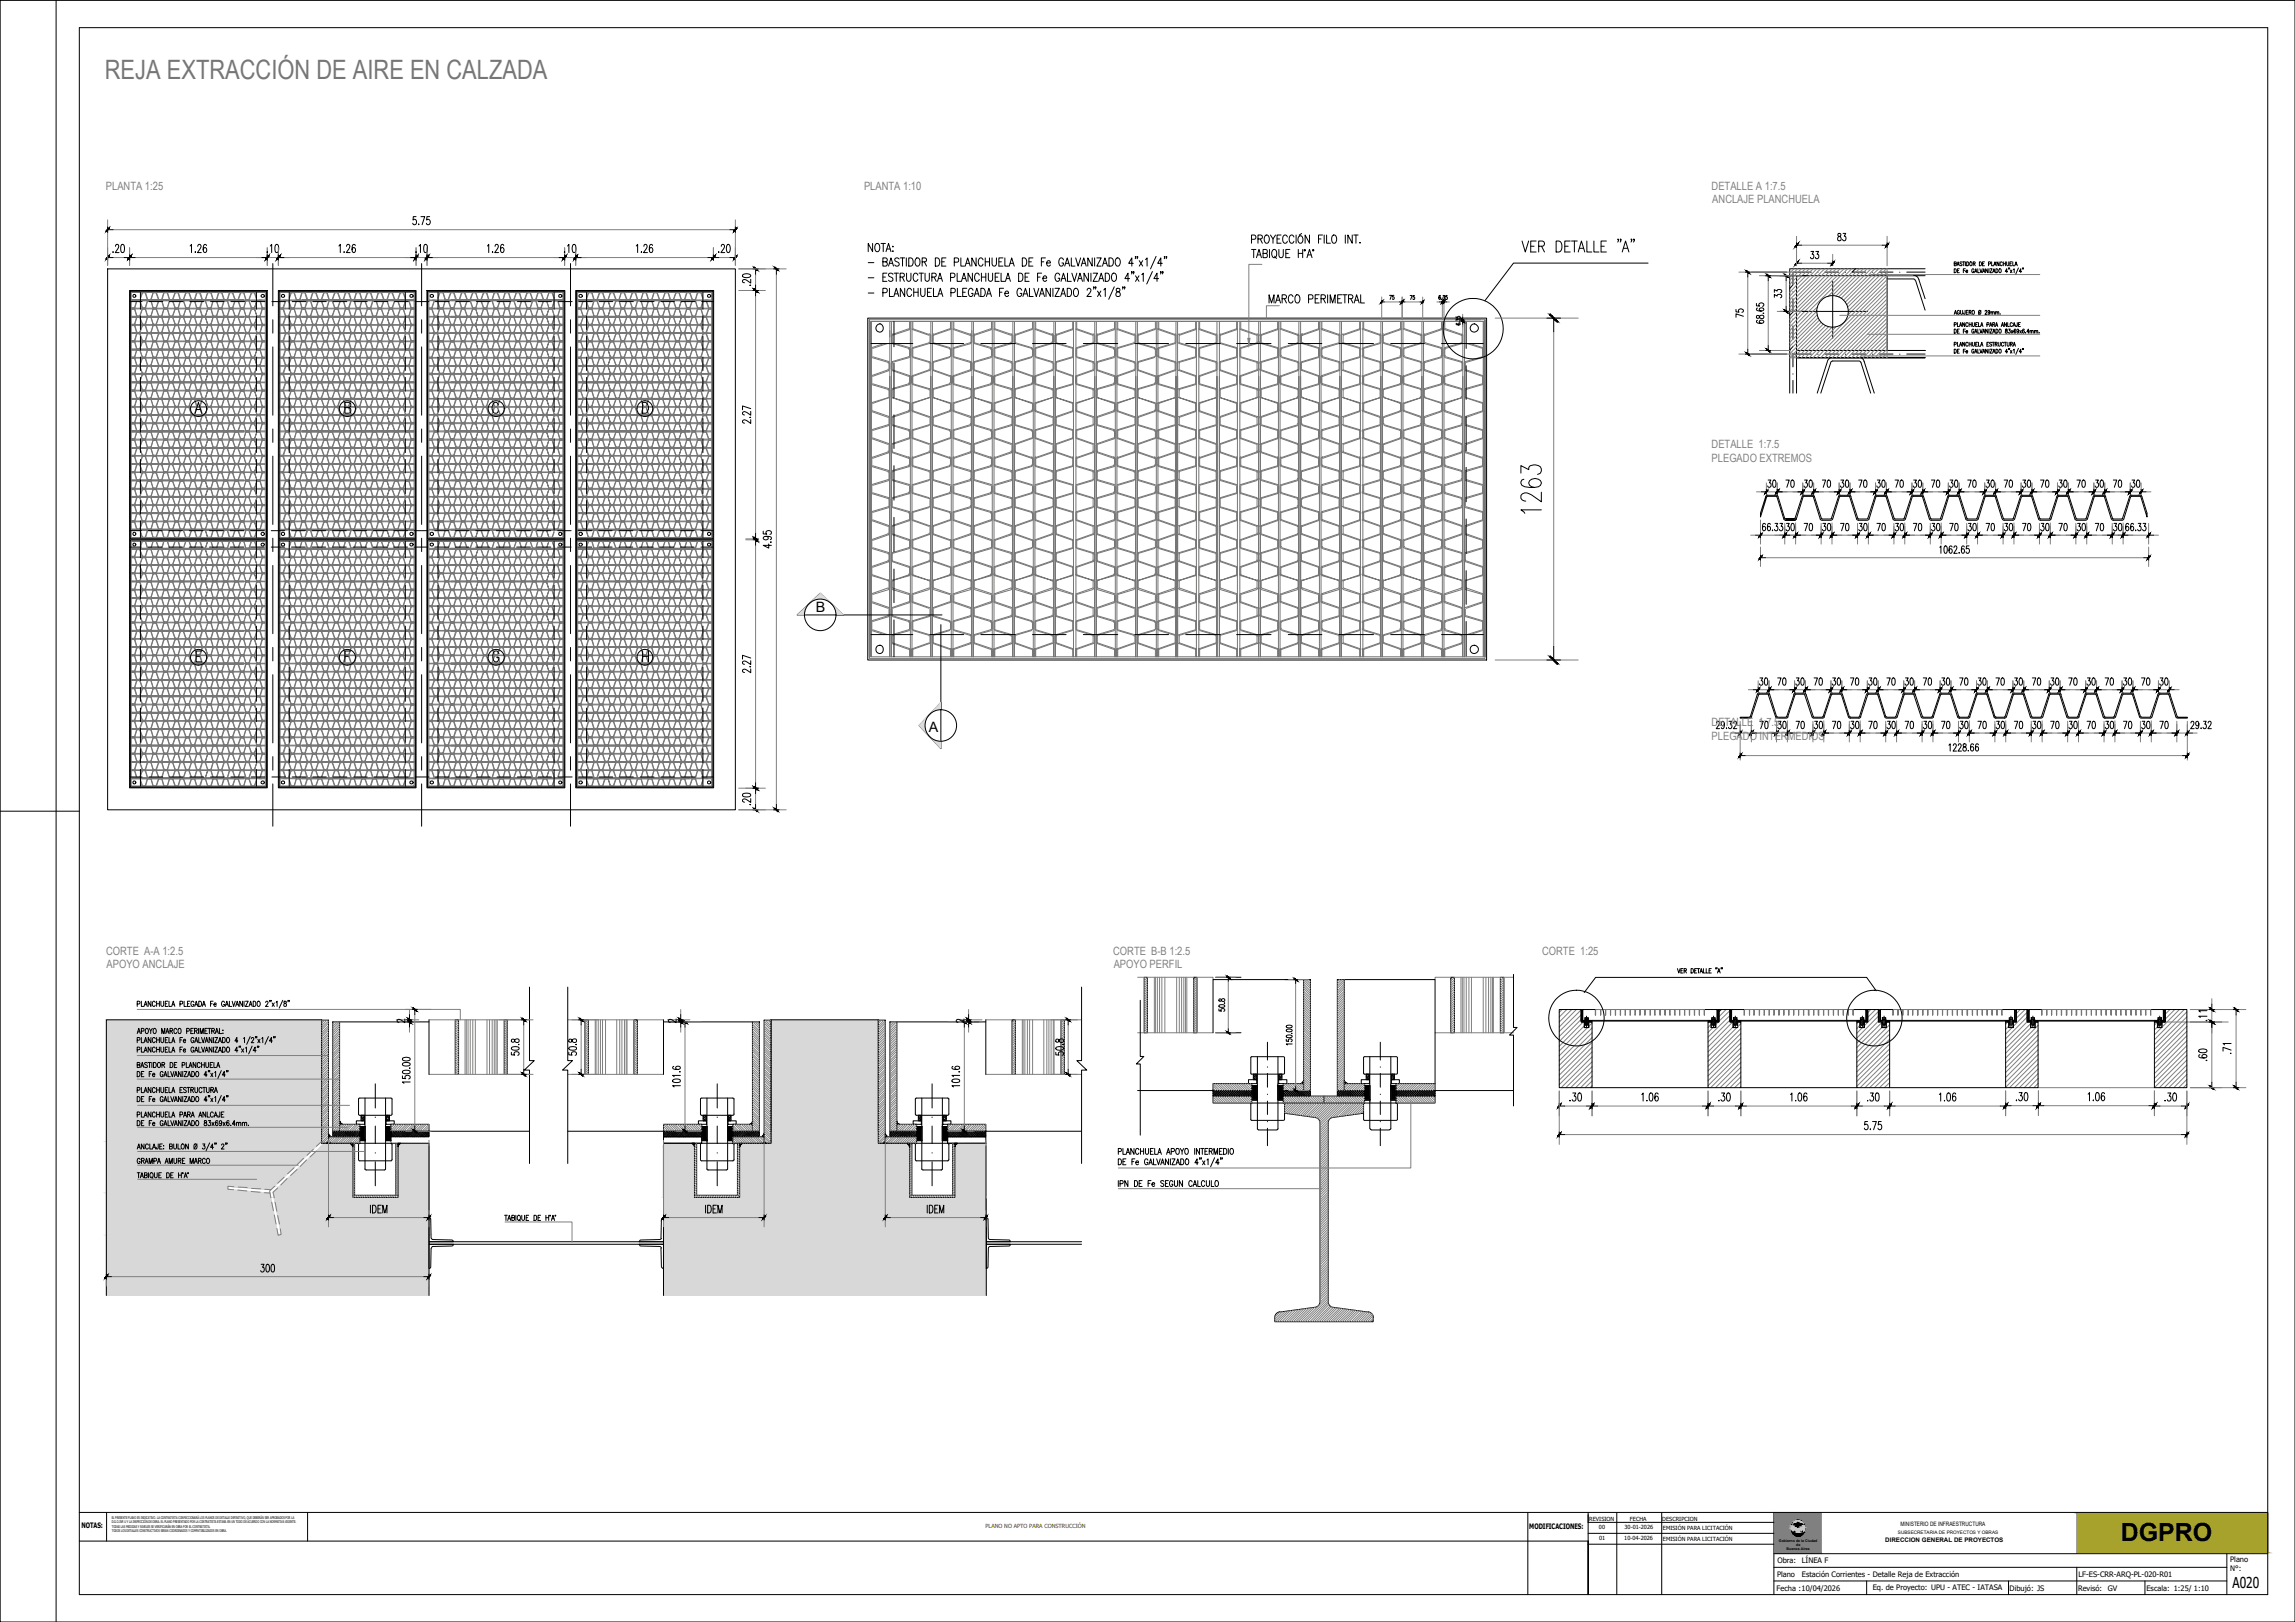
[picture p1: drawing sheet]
<svg xmlns="http://www.w3.org/2000/svg" width="841mm" height="594mm" viewBox="0 0 841 594" stroke-linecap="round" stroke-linejoin="round" font-family="sans-serif">
<defs><g id="words">
<text font-size="12.3" x="566.2" y="189.1" transform="rotate(-90 566.2 189.1)">1263</text>
<text font-size="9.8" fill="#767676" x="38.4" y="28.9">REJA EXTRACCIÓN DE AIRE EN CALZADA</text>
<text font-size="9.2" x="777.1" y="564.2">DGPRO</text>
<g font-size="6.2">
<text x="464.3" y="112.2">MARCO PERIMETRAL</text>
<text x="653.7" y="195.8">30</text>
<text x="667.1" y="195.8">30</text>
<text x="673.5" y="195.8">70</text>
<text x="680.2" y="195.8">30</text>
<text x="686.9" y="195.8">70</text>
<text x="693.6" y="195.8">30</text>
<text x="700.3" y="195.8">70</text>
<text x="707" y="195.8">30</text>
<text x="720.4" y="195.8">30</text>
<text x="727.1" y="195.8">70</text>
<text x="733.8" y="195.8">30</text>
<text x="740.1" y="195.8">70</text>
<text x="746.8" y="195.8">30</text>
<text x="753.5" y="195.8">70</text>
<text x="760.2" y="195.8">30</text>
<text x="766.9" y="195.8">70</text>
<text x="773.6" y="195.8">30</text>
<text x="643.8" y="252.2">30</text>
<text x="650.5" y="252.2">70</text>
<text x="657.2" y="252.2">30</text>
<text x="670.6" y="252.2">30</text>
<text x="677.3" y="252.2">70</text>
<text x="684" y="252.2">30</text>
<text x="690.7" y="252.2">70</text>
<text x="697.1" y="252.2">30</text>
<text x="703.8" y="252.2">70</text>
<text x="710.5" y="252.2">30</text>
<text x="717.2" y="252.2">70</text>
<text x="723.9" y="252.2">30</text>
<text x="737.3" y="252.2">30</text>
<text x="744" y="252.2">70</text>
<text x="750.7" y="252.2">30</text>
<text x="757.1" y="252.2">70</text>
<text x="763.8" y="252.2">30</text>
<text x="770.5" y="252.2">70</text>
<text x="777.2" y="252.2">30</text>
<text x="783.9" y="252.2">70</text>
<text x="790.6" y="252.2">30</text>
<text x="650.5" y="268.1">30</text>
<text x="657.2" y="268.1">70</text>
<text x="663.9" y="268.1">30</text>
<text x="677.3" y="268.1">30</text>
<text x="684" y="268.1">70</text>
<text x="690.7" y="268.1">30</text>
<text x="697.1" y="268.1">70</text>
<text x="703.8" y="268.1">30</text>
<text x="710.5" y="268.1">70</text>
<text x="717.2" y="268.1">30</text>
<text x="723.9" y="268.1">70</text>
<text x="730.6" y="268.1">30</text>
<text x="744" y="268.1">30</text>
<text x="750.7" y="268.1">70</text>
<text x="757.4" y="268.1">30</text>
<text x="763.8" y="268.1">70</text>
<text x="770.5" y="268.1">30</text>
<text x="777.2" y="268.1">70</text>
<text x="783.9" y="268.1">30</text>
<text x="790.6" y="268.1">70</text>
<text x="94.5" y="467.1">300</text>
</g>
<g font-size="6.2" fill="#808080">
<text x="660.4" y="195.8">70</text>
<text x="713.7" y="195.8">70</text>
<text x="663.9" y="252.2">70</text>
<text x="730.6" y="252.2">70</text>
<text x="644.2" y="268.1">70</text>
<text x="670.6" y="268.1">70</text>
<text x="737.3" y="268.1">70</text>
</g>
<g font-size="5.7">
<text x="672.4" y="89.3">83</text>
<text x="662.5" y="96">33</text>
<text x="654" y="110.4" transform="rotate(-90 654 110.4)">33</text>
<text x="639.9" y="117.5" transform="rotate(-90 639.9 117.5)">75</text>
<text x="647" y="179.6">30</text>
<text x="653.7" y="179.6">70</text>
<text x="660" y="179.6">30</text>
<text x="666.7" y="179.6">70</text>
<text x="673.5" y="179.6">30</text>
<text x="680.2" y="179.6">70</text>
<text x="686.9" y="179.6">30</text>
<text x="693.6" y="179.6">70</text>
<text x="700.3" y="179.6">30</text>
<text x="713.7" y="179.6">30</text>
<text x="720.4" y="179.6">70</text>
<text x="726.7" y="179.6">30</text>
<text x="733.4" y="179.6">70</text>
<text x="740.1" y="179.6">30</text>
<text x="746.8" y="179.6">70</text>
<text x="753.5" y="179.6">30</text>
<text x="760.2" y="179.6">70</text>
<text x="766.9" y="179.6">30</text>
<text x="780.3" y="179.6">30</text>
</g>
<g font-size="5.7" fill="#808080">
<text x="707" y="179.6">70</text>
<text x="773.6" y="179.6">70</text>
</g>
<text font-size="5.5" x="818.1" y="581.6">A020</text>
<g font-size="5.2">
<text x="298.9" y="224.1">B</text>
<text x="340.4" y="268.2">A</text>
</g>
<g font-size="4.4">
<text x="144.6" y="375.7">2</text>
<text x="244.1" y="375.7">2</text>
<text x="349.6" y="375.7">2</text>
</g>
<g font-size="4.2" fill="#808080">
<text x="38.8" y="69.4">PLANTA 1:25</text>
<text x="316.6" y="69.4">PLANTA 1:10</text>
<text x="627.2" y="69.4">DETALLE A 1:7.5</text>
<text x="627.5" y="74.5">ANCLAJE PLANCHUELA</text>
<text x="627.2" y="164.2">DETALLE 1:7.5</text>
<text x="627.2" y="169.3">PLEGADO EXTREMOS</text>
<text x="627.2" y="265.9">DETALLE 1:7.5</text>
<text x="627.2" y="270.9">PLEGADO INTERMEDIOS</text>
<text x="38.9" y="349.6">CORTE A-A 1:2.5</text>
<text x="408" y="349.6">CORTE B-B 1:2.5</text>
<text x="565.1" y="349.6">CORTE 1:25</text>
<text x="39.1" y="354.7">APOYO ANCLAJE</text>
<text x="408.1" y="354.7">APOYO PERFIL</text>
</g>
<g font-size="2.8">
<text x="29.8" y="559.7">NOTAS:</text>
<text x="560.4" y="560.1">MODIFICACIONES:</text>
<text x="651.3" y="572.6">Obra:</text>
<text x="660.3" y="572.6">LÍNEA F</text>
<text x="817.3" y="572">Plano</text>
<text x="817.3" y="575.4">N°:</text>
<text x="651.2" y="577.5">Plano</text>
<text x="660.3" y="577.4">Estación Corrientes - Detalle Reja de Extracción</text>
<text x="761.7" y="577.6">LF-ES-CRR-ARQ-PL-020-R01</text>
<text x="651" y="582.6">Fecha :10/04/2026</text>
<text x="686.3" y="582.4">Eq. de Proyecto: UPU - ATEC - IATASA</text>
<text x="736.5" y="582.6">Dibujó: JS</text>
<text x="761.5" y="582.6">Revisó:</text>
<text x="772.4" y="582.6">GV</text>
<text x="786.6" y="582.6">Escala: 1:25/ 1:10</text>
</g>
<text font-size="2.3" x="690.9" y="564.9">DIRECCION GENERAL DE PROYECTOS</text>
<text font-size="2.2" x="696.5" y="558.8">MINISTERIO DE INFRAESTRUCTURA</text>
<g font-size="2.1">
<text x="582.4" y="557">REVISION</text>
<text x="597.3" y="557">FECHA</text>
<text x="609.2" y="557">DESCRIPCION</text>
<text x="586" y="560.2">00</text>
<text x="595.3" y="560.2">30-01-2026</text>
<text x="609.4" y="560.3">EMISIÓN PARA LICITACIÓN</text>
<text x="586" y="564.2">01</text>
<text x="595.2" y="564.2">10-04-2026</text>
<text x="609.4" y="564.3">EMISIÓN PARA LICITACIÓN</text>
</g>
<text font-size="2.1" fill="#b80000" x="361.1" y="559.8">PLANO NO APTO PARA CONSTRUCCIÓN</text>
<text font-size="1.7" x="695.5" y="561.8">SUBSECRETARIA DE PROYECTOS Y OBRAS</text>
<g font-size="1.4">
<text x="40.9" y="556.3">EL PRESENTE PLANO ES INDICATIVO. LA CONTRATISTA CONFECCIONARÁ LOS PLANOS DE DETALLE DEFINITIVO, QUE DEBERÁN SER APROBADOS POR LA</text>
<text x="40.9" y="558">D.G.O.INF.U Y LA INSPECCIÓN DE OBRA. EL PLANO PRESENTADO POR LA CONTRATISTA ESTARA EN UN TODO DE ACUERDO CON LA NORMATIVA VIGENTE.</text>
<text x="41" y="559.6">TODAS LAS MEDIDAS Y NIVELES SE VERIFICARÁN EN OBRA POR EL CONTRATISTA.</text>
<text x="41" y="561.3">TODOS LOS DETALLES CONSTRUCTIVOS SERAN COORDINADOS Y COMPATIBILIZADOS EN OBRA.</text>
</g>
<g font-size="1.3">
<text x="651.9" y="564.9">Gobierno de la Ciudad</text>
<text x="654.7" y="567.9">Buenos Aires</text>
<text x="658.2" y="566.4">de</text>
</g>
</g></defs>
<!-- layer: PDF5_Geometry -->
<g fill="none" stroke="#767676" stroke-width=".37">
<path d="M48.1 107.1h49.1h-49.1v89.8M48.1 106.9h49.5h-49.7v90.2h49.7h-49.5M48.1 113.3h1.2l.9 2.6h1.1l.9-2.6h1l.8 2.4M48.1 119.3h1.2l.7 2.5M48.1 118.8h1.1M49.2 112.9h-1.1h41.2M49.2 112.6l.9-2.5h1.2l1 2.5M49.2 118.6l.9-2.5h1.2l1 2.5M49.4 112.6l-1.3 .1M49.4 112.7l.8-2.4h1l.9 2.4M52.1 112.6l.2 .1M52.2 107.1l1.2 .1 .7 2.5 1.3-.1"/>
<path d="M52.2 119.1l1.2 .1 .8 2.7h1.1l.1-.3M52.2 119.3h.1M52.2 113.1l1.2 .1 .8 2.7 1.2-.2 .7-2.4h1.1l1 2.6h1M52.2 113.3h.1M52.2 107.4l-.7 2.1M52.2 118.8h1M52.2 112.9h1M52.3 107.1l-.2 .1-.6 1.8M52.3 107.2h.9M52.3 113.1l-.2 .1-.9 2.6-1-.1-.9-2.6h-1.2h41.2M52.3 118.9l-1.1-2.6h-1l-.9 2.6h-1.2h41.2M52.3 119.1l-.2 .1-.9 2.6-1-.1-.8-2.6h-1.3h41.2"/>
<path d="M53.2 107.4l.8 2.3M53.4 112.6l-1.2 .1M54 116.3l-.8 2.3M54 110.3l-.8 2.3M54.2 116.3h1.1l.9 2.6h1.1l.9-2.6h1M54.2 115.8l1.1-.1 .8-2.6h1.2l.9 2.6 1 .1M54.2 110.3h1.1l.7 2.4M54.2 109.9h1M55.2 109.6l.9-2.5 1.2 .1 .9 2.4M56 112.6h1.3M56.1 107.2h1.1M56.1 107.4l-.7 2.3"/>
<path d="M56.2 118.6l-.8-2.4-1.2-.1-.9 2.7-1.1 .1M56.2 112.6l-.8-2.4-1.3-.1-.7 2.6M56.2 118.8h1M56.2 112.9h1M57.2 107.4l.9 2.3M58.1 109.6l1.1 .1M58.2 109.9h1M59.2 116.1l-1.1 .1-.9 2.4M59.2 110.3h-1l-.9 2.4M59.2 110.1l-1.1 .1-.9 2.4M59.3 116.1l.9 2.8 1.1-.1 .8-2.5h1.1l1.1 2.6M59.3 110.1l.8 2.6 1.3-.1"/>
<path d="M59.3 116.3l.7 2.3M59.3 110.3l.7 2.4M59.4 109.6l-.1 .1M60 119.3l-.7 2.5M60 113.3l-.7 2.4M60 107.2l-.7 2.4M60.1 107.2h1.3l.9 2.4M60.1 107.4l-.7 2.3M60.2 119.3h1.1l.7 2.5M60.2 113.3h1.1l.9 2.6h1l1-2.6h.9M60.2 107.2h1.1M60.2 118.8h1"/>
<path d="M60.2 112.9h1M61.2 118.6l.9-2.5 1.3 .1 .9 2.4M61.2 112.6l.9-2.5h1.2l1 2.5M61.3 107.4l.7 2.3M61.4 112.7l.7-2.4h1.1l.9 2.4M62 109.6h1.4M62.3 109.9h.9M64.1 112.6l.2 .1M64.2 119.3h.1M64.2 113.3h.1M64.2 112.7h.9M64.2 118.8h.9"/>
<path d="M64.2 119.1h.9M64.2 118.9h.9M64.2 113.1h.9M64.2 112.9h.9M64.2 107.1h.9M64.2 107.4l-.8 2.3M64.3 119.1l-1.1 2.7-1.1-.1-.8-2.6h-1.2l-.7 2.7M64.3 113.1l-1.1 2.7-1.1-.1-.8-2.6h-1.1l-.9 2.8M64.3 107.1l-1.1 2.5M64.3 107.2h.8M65.1 119.3h-.9l-.8 2.5M65.3 119.1l.9 2.8h1.1l.1-.3"/>
<path d="M65.3 113.1l.9 2.8h1.1l.1-.2M65.3 107.1l.8 2.6 1.3-.1M65.3 119.3l.7 2.5M65.3 113.3l.7 2.4M65.3 107.4l.7 2.3M65.4 112.6l-.1 .1M66 116.3l-.7 2.3M66 110.3l-.7 2.3M66.2 116.3h1l1.1 2.6M66.2 110.3h1l.8 2.4M66.2 109.9h1M66.2 115.8h1"/>
<path d="M67.2 116.3l1.1 2.3M67.2 115.7l.9-2.4h1.1l1.1 2.6M67.2 110.3l1.1 2.3M67.4 116.3l-1.3-.2-.8 2.8M67.4 110.3l-1.3-.2-.7 2.6M68 112.6l.3 .1M68.1 119.1h1.2l1 2.7M68.1 119.3h.2M68.1 113.1l1.3 .1 .8 2.5M68.1 113.3h.2M68.1 107.1l1.3 .1 .9 2.4M68.1 118.8h1.1"/>
<path d="M68.1 112.9h1.1M68.1 107.4l-.8 2.3M68.3 119.1l-.3 .1-.8 2.4M68.3 113.1l-.3 .1-.8 2.5M68.3 107.1l-.3 .1-.7 2.4M68.3 107.2h.9M69.2 107.4l.9 2.3M69.4 112.7l.8-2.4h1.1l.7 2.4M69.4 112.6l-1.3 .1M70.1 109.6l.2 .1M70.2 116.1l1.2 .1 .8 2.7h1.1v-.3M70.2 116.3h.1"/>
<path d="M70.2 115.7h.1M70.2 110.1h1.2l.7 2.6 1.2-.1M70.2 110.3h.1M70.2 109.9h.9M70.3 116.1l-1.1 2.5M70.3 110.1l-1.1 2.5M71.4 109.6l-1.2 .1M72 119.3l-.7 2.4-1.1 .1M72 118.6l-.7-2.3h-1.1l-.9 2.5-1.2 .1M72 113.3l-.7 2.4-1.1 .1M72 107.2l-.9 2.4M72.1 107.2h1.2"/>
<path d="M72.1 107.4l-.7 2.3M72.2 119.3h1l.8 2.5M72.2 113.3h1l.9 2.5 1.2 .1 .8-2.6-.8 2.4-1 .1-.9-2.5M72.2 118.8h1M72.2 112.9h1M72.2 107.2h1M73.2 118.6l.8-2.4 1.3-.1 .8 2.5-.8-2.3h-1.1l-.8 2.3M73.2 112.6l.9-2.5h1.2l.8 2.6 1.3-.1M73.2 107.4l.8 2.3M73.3 119.3l-1.2-.2-.7 2.7M73.3 113.3l-1.2-.2-.7 2.7-1.2 .1M73.4 119.3l.9 2.5h1l.8-2.5-.8 2.5"/>
<path d="M73.4 107.2l.9 2.4M73.4 112.7l.8-2.4h1.1l.8 2.4M74 109.6h1.3M74.3 109.9h1M75.3 109.6l.8-2.5 1.3 .1 .9 2.4M76.1 118.6l.1 .3h1l.9-2.6h1.2l.9 2.6h.9M76.1 107.4l-.8 2.3M76.2 119.3h1.1l.7 2.5M76.2 113.3h1.1l.9 2.6h1.1l.9-2.6h.9M76.2 107.2h1.1M76.2 118.8h1M76.2 112.9h1"/>
<path d="M77.2 118.6l.9-2.5 1.3 .1 .9 2.4M77.2 112.6l.9-2.5 1.3 .1 .9 2.4M77.3 107.4l.7 2.3M77.4 112.7l.7-2.4h1.2l.7 2.4M78 109.6h1.4M78.3 109.9h.9M80 112.6l1.1 .1M80.2 107.2h.9M80.2 107.4l-.8 2.3M80.3 118.8h.8M80.3 112.9h.8M81.1 119.1h-1l-.9 2.7-1.1-.1-.7-2.6-1.3 .2"/>
<path d="M81.1 119.3h-.9l-.8 2.5M81.1 113.1h-.9l-.9 2.6-1 .1-.9-2.6-1.3 .1M81.1 107.1l-1.1 .1-.8 2.4M81.3 119.1l.9 2.7 1.1-.1 .8-2.6 1.4 .2M81.3 113.1l.9 2.7 1.1-.1 .8-2.5 1.4 .1M81.3 107.1l.9 2.5M81.3 119.3l.7 2.5M81.3 113.3l.7 2.4M81.3 107.4l.7 2.3M81.4 112.7l.8-2.4h1.1l.7 2.4M81.4 112.6l-.1 .1M82 116.3l-.7 2.3"/>
<path d="M82 110.3l-.7 2.3M82.1 116.3h1.3l.8 2.3M82.1 115.7l.1 .2h1.1l.8-2.6h1.1l1.1 2.6M82.1 110.3h1.3l.8 2.3M82.1 109.6h1.3M82.2 109.9h1M84 112.6h1.5M84.1 107.2h1.2l1 2.4M84.1 107.4l-.7 2.3M84.2 118.8h1M84.2 112.9h1M85.2 119.3l1.1 2.5"/>
<path d="M85.2 113.3l1 2.4M85.2 107.4l.8 2.3M85.3 112.7l.9-2.4h1l.9 2.4M85.5 118.6l-.2 .3h-1.1l-.9-2.6h-1.1l-.9 2.6M85.5 107.2h-1.5l-.8 2.4M86 109.6l.3 .1M86.2 116.1l1.2 .1 .8 2.4M86.2 116.3h.1M86.2 115.7h.1M86.2 110.1l1.2 .1 .8 2.4M86.2 110.3h.1M86.2 109.9h1"/>
<path d="M86.3 116.1l-.3 .1-.8 2.4 1-2.3h1l1 2.6M86.3 110.1l-.3 .1-.7 2.4M87.2 109.6l.9-2.5 1.3 .1 .8 2.5 1.1-.1M87.4 109.6l-1.2 .1M88.1 112.6h1.3M88.2 119.1l-1 2.7h-1M88.2 113.1l-1 2.6-1 .1M88.2 107.2h1.1M88.2 118.8h1M88.2 107.4l-.8 2.3M89.2 112.9h-1h9M89.2 118.6l1-2.5h1.1l1 2.5"/>
<path d="M89.3 109.9h-41.2h49.1M89.3 110.1h-41.2h49.1M89.3 115.9h-41.2h49.1M89.3 116.1h-41.2h49.1M89.3 107.4l.7 2.3M89.4 118.6l-.1 .3h-1.1h9M90 115.7l-.7-2.4h-1.1l-.9 2.6h-1.1M90 110.3l-.8 2.3M90.2 116.3h1l1.1 2.6M90.2 110.3h1l.9 2.4M90.2 109.9h1M92.1 112.6l.2 .1"/>
<path d="M92.2 107.1l1.2 .1 .6 1.8M92.2 113.1l1.2 .1 .7 2.5-.9-2.4h-1l-.9 2.6h-1.1l-.8-2.7-1.2-.1h9M92.2 119.1l1.2 .1 .8 2.7h1.1l.1-.3M92.2 119.3h.1M92.2 113.3h.1M92.2 107.4l-.9 2.3M92.2 118.8h.9M92.2 112.9h.9M92.3 107.1l-.2 .1-.9 2.4M92.3 107.2h.9M92.3 119.1l-.2 .1-.9 2.6M92.3 113.1l-.2 .1-.9 2.5-1 .1"/>
<path d="M92.3 112.6l-1-2.5h-1.1l-.8 2.6M93.1 118.6l1-2.3-.7 2.4-1.2 .2M93.1 112.6l1-2.3-.7 2.4M93.2 107.4l.8 2.1M93.4 112.6l-1.2 .1M94.1 110.3l1.3-.1 .9 2.4M94.1 116.3l1.3-.1 .9 2.4M94.2 110.3h1.1l.7 2.4M94.2 116.3h1.1l1 2.6M94.9 109.9h1.1M96 112.6l1.2 .1M96.3 113.1l-.3 .2-.7 2.4-1.1 .1"/>
<path d="M96.3 119.1l-.3 .2-.7 2.4-1.1-.1M96.3 118.8h.9M97.2 107.1v89.8h-49.1h49.1M97.2 113.3h-1.1l-.8 2.6h-1.1l-.1-.2M97.2 119.1h-9l1.2 .1 .8 2.7M97.2 119.3h-1.1l-.7 2.5M97.6 106.9v90.2M102.4 106.9v90.2M102.6 109.9h49.2h-41.1M102.6 110.1h49.2h-41.1M102.6 112.9h9h-.8M102.6 107.1v89.8h49.2h-49.2"/>
<path d="M102.6 113.1h9l-1 .1-.8 2.5-1.1 .1M102.6 113.3h1.1l1 2.6 1.2-.1 .8-2.5h1.1l.7 2.4M102.6 115.9h49.2h-41.1M102.6 116.1h49.2h-41.1M102.6 119.1h9l-1 .1-.9 2.6M102.6 119.3h1.1l.8 2.5M102.6 118.8h1.1M103.7 112.6l.9-2.5h1.3l.8 2.5M103.7 113.1l.1 .2M103.7 118.6l.9-2.5h1.3l.8 2.5M103.7 119.1l.1 .2M103.8 112.6l-1.2 .1"/>
<path d="M103.8 118.6l-.1 .3M104 112.7l.7-2.4h1l.9 2.4M104 113.3l.7 2.4 1 .1 .9-2.6 1.3-.1 .8 2.8h1.1l.9-2.6h.9M104 118.6l.7-2.3h1l1 2.5 1.1 .1 .9-2.8 1.3 .2 .8 2.3M104 119.3l.7 2.5h1l.9-2.7 1.3 .1 .7 2.4M104 109.9h.9M106 109l.6-1.8 1.3-.1 .8 2.6 1.3-.1M106.6 112.6h1.3M106.7 107.2h1.1M106.7 118.8h1M106.7 112.9h1M106.7 107.4l-.7 2.1"/>
<path d="M107.8 107.4l.7 2.3M108.5 116.3l-.8 2.3M108.5 110.3l-.8 2.3M108.7 116.3h1.1l.9 2.5 .9 .1h-9M108.7 110.3h1.1l.8 2.4M108.7 109.9h1M110.6 112.6l1 .1M110.7 112.9h41.1h-1M110.7 113.1h41.1l-1.2 .1-.8 2.5-1.1 .1M110.7 119.1h41.1l-1.2 .1-.9 2.6-1-.2M110.7 107.2h.9M110.7 107.4l-.7 2.3"/>
<path d="M110.8 112.6l-.8-2.3-1.3-.2-.8 2.6M110.8 118.8h.8M111.6 107.1l-1 .1-.9 2.4M111.6 119.3h-.9l-.7 2.5M111.7 119.1l1 2.7h1M111.7 113.1l1 2.6 1 .1M111.7 107.1l1 2.5M111.7 113.3l.8 2.4M111.7 119.3l.8 2.5M111.7 107.4l.8 2.3M111.9 112.6l-.2 .1M112.5 116.3l-.8 2.3"/>
<path d="M112.5 110.3l-.8 2.3M112.6 115.7l.1 .2h1M112.6 109.6l1.1 .1M112.7 109.9h1M113.7 116.3h-1l-1 2.6M113.7 116.1l-1.1 .2M113.7 110.1l-1.1 .2M113.7 110.3h-1l-.8 2.4M113.8 116.3l.9 2.6h1.1l.1-.3M113.8 116.1l1 2.5M113.8 115.9l.8-2.6h1.1l1.1 2.6M113.8 110.1l1 2.5"/>
<path d="M113.8 110.3l.7 2.4M113.9 109.6l-.1 .1M114.6 107.2h1.3M114.6 107.4l-.7 2.3M114.8 118.8h.9M114.8 112.9h.9M115.7 119.3h.2M115.7 113.3h.2M115.7 107.4l.9 2.3M115.9 119.3l.9 2.5M115.9 107.2l.9 2.4M115.9 113.3l.8 2.4"/>
<path d="M115.9 119.3h-1.4l-.7 2.5M115.9 113.3h-1.4l-.7 2.4M115.9 107.2h-1.4l-.7 2.4M116.6 109.6l.2 .1M116.7 116.3h.1M116.7 115.7h.1M116.7 110.3h.1M116.7 109.9h.9M116.7 115.8h.9M116.7 116.1h.9M116.7 115.9h.9M116.7 110.1h.9"/>
<path d="M116.7 109.7h.9M116.8 116.1l-.2 .1-.7 2.4M116.8 110.1l-1.1 2.5 .2 .1-1.4-.1M117.6 116.3h-.9l-.8 2.3M117.6 110.3h-.9l-.8 2.4M117.8 116.1l.9 2.5M117.8 116.3l.9 2.6 1.1-.1 .9-2.7h1.1l1 2.5M117.8 115.7l.8-2.6 1.3 .1 .8 2.7 1.1-.1 .9-2.5h1.1l.9 2.6h1.1l.8-2.6h1.1l.9 2.5 1.1 .1M117.8 110.1l.9 2.5M117.8 109.6l.8-2.5 1.3 .1 .7 2.5 1.3-.1M117.8 110.3l.8 2.4M117.9 109.6l-.1 .1"/>
<path d="M118.6 112.6h1.3M118.7 107.2h1.1M118.7 118.8h1M118.7 112.9h1M118.7 107.4l-.8 2.3M119.8 107.4l.7 2.3M120.5 116.3l-.8 2.3M120.5 115.7l-.7-2.4h-1.1l-.9 2.6M120.5 110.3l-.8 2.3M120.8 116.3h.9l1.1 2.6M120.8 110.3h.9l.9 2.4M120.8 109.9h.9"/>
<path d="M122.6 112.6l.2 .1M122.7 119.1h1.2l.8 2.7 1.1-.1 .8-2.6 1.2 .2M122.7 119.3h.1M122.7 113.1h1.1l.9 2.6 1 .1 .8-2.6 1.3 .1M122.7 113.3h.1M122.7 107.1l1.2 .1 .8 2.4M122.7 118.8h1.1M122.7 112.9h1.1M122.7 107.4l-.8 2.3M122.8 119.1l-1.1 2.7-.9-.2M122.8 113.1l-1.1 2.6-.9 .1M122.8 112.6l-1-2.5h-1.2l-.7 2.6"/>
<path d="M122.8 107.1l-1.1 2.5M122.8 107.2h1M123.8 118.6l.9-2.5 1.2 .1 .9 2.4M123.8 112.6l.9-2.5 1.2 .1 .9 2.4M123.8 107.4l.8 2.3M123.9 112.6l-1.2 .1M123.9 112.7l.8-2.4h1.1l.7 2.4M124.6 109.6h1.3M124.7 109.9h1M126.5 112.6h1.3M126.6 107.2h1.1M126.6 107.4l-.7 2.3"/>
<path d="M126.8 118.8h.9M126.8 112.9h.9M127.7 107.4l.9 2.3M127.8 118.6v.3h-1.1l-.9-2.6h-1.1l-.9 2.5-1.1 .1M127.8 107.2h-1.3l-.8 2.4M128 119.3l.7 2.4 1 .1M128 113.3l.7 2.4 1 .1M128 107.2l.8 2.4M128.6 109.6l1.1 .1M128.8 109.9h.9M129.7 116.1l-1.1 .1-.9 2.4M129.7 116.3h-1l-.7 2.3"/>
<path d="M129.7 110.1h-1.1l-.9 2.5M129.7 110.3h-1l-.7 2.4M129.8 116.1l.9 2.8 1.1-.1 .9-2.5h1l.9 2.5 1.1 .1M129.8 110.1l.8 2.6 1.3-.1M129.8 116.3l.7 2.3M129.8 110.3l.7 2.4M129.9 109.6l-.1 .1M130.5 119.3l-.7 2.5M130.5 113.3l-.7 2.4M130.5 107.2l-.7 2.4M130.6 107.2h1.3l.9 2.4M130.6 107.4l-.7 2.3"/>
<path d="M130.8 119.3h1l.7 2.5M130.8 113.3h1l.9 2.6 1.3-.2M130.8 107.2h1M130.8 118.8h.9M130.8 112.9h.9M131.8 107.4l.7 2.3M131.9 112.7l.8-2.4h1l.9 2.4M132.5 109.6h1.5M132.8 109.9h.9M133.7 116.3l1 2.3M133.7 115.8l-1-.1-.9-2.6h-1.1l-.9 2.8M133.7 110.3l1 2.3"/>
<path d="M134 116.3h-1.5l-.8 2.3M134 110.3l-1.4-.2-.9 2.5M134.6 112.6l1.1 .1M134.7 107.4l-.9 2.3M134.7 118.8h1M134.7 112.9h1M134.7 107.2h1M135.7 119.1h-1.1l-.9 2.5M135.7 119.3h-1l-.9 2.5M135.7 113.1l-1.1 .1-.9 2.5M135.7 113.3h-1l-1 2.4M135.7 107.1l-1.1 .1-.8 2.4"/>
<path d="M135.8 119.1l.9 2.7 1.1-.1 .8-2.6 1.3 .1 .9 2.6M135.8 113.1l.9 2.7 1.1-.1 .9-2.6 1.2 .1 .8 2.5M135.8 107.1l.9 2.5M135.8 113.3l.7 2.4M135.8 119.3l.7 2.5M135.8 107.4l.7 2.3M135.9 112.6l-.1 .1M135.9 112.7l.8-2.4h1.1l.7 2.4M136.5 116.3l-.7 2.3M136.5 110.3l-.7 2.3M136.6 116.3h1.4l.8 2.3M136.6 115.7l.1 .2h1.1l.9-2.6h1l1.1 2.6"/>
<path d="M136.6 110.3l1.3-.2 .9 2.5M136.6 109.6h1.4M136.7 109.9h1M137.7 109.6l1-2.5 1.2 .1 .9 2.4M138.5 112.6h1.4M138.7 107.2h1M138.7 107.4l-.7 2.3M138.8 118.8h.9M138.8 112.9h.9M139.7 107.4l.9 2.3M139.9 112.7l.8-2.4h1.1l.8 2.4M140.6 109.6l.2 .1"/>
<path d="M140.7 116.1l1.2 .1 .7 2.4-.8-2.3h-1.1l-.9 2.6-1.1-.1-.9-2.5h-1.1l-.9 2.6M140.7 116.3h.1M140.7 115.8l1.1-.1 .8-2.4-.7 2.5-1.2 .1M140.7 115.7h.1M140.7 110.1h1.2l.7 2.6 1.4-.1M140.7 110.3h.1M140.7 109.9h1.1M140.8 116.1l-.2 .1-.9 2.4M140.8 110.1l-.2 .1-.9 2.4M141.9 109.6l-1.2 .1M142.6 119.3h1.4M142.6 118.6l.1 .3h1.1l.2-.3"/>
<path d="M142.6 113.3h1.4M142.6 107.4l-.7 2.3M142.7 119.3h1l.9 2.5M142.7 113.3h1l1 2.6h1.1l.9-2.6h1.1l.7 2.4M142.7 107.2h1.1l1 2.4M142.7 118.8h1M142.7 112.9h1M143.7 107.4l.9 2.3M143.8 112.6l.8-2.5h1.3l.9 2.5M143.8 112.7l.9-2.4h1l.9 2.4M144 107.2l-1.4-.1-.8 2.5M144.6 109.6h1.3"/>
<path d="M144.8 109.9h.9M146.6 112.6l.2 .1M146.7 107.1l1.2 .1 .6 1.8M146.7 113.1l1.2 .1 .8 2.7h1.1l.9-2.6h1.1M146.7 119.1l1.2 .1 .8 2.7h1.1l.2-.3M146.7 119.3h.1M146.7 113.3h.1M146.7 118.8h1M146.7 112.9h1M146.7 107.4l-.8 2.3M146.8 107.1l-.2 .1-.9 2.4M146.8 107.2h1"/>
<path d="M146.8 119.1l-.2 .1-.9 2.6-1-.1-1-2.4M146.8 118.6l-.9-2.5-1.3 .1-.9 2.4 1-2.3h1l1.1 2.6M146.8 113.1l-.2 .1-.9 2.5-.9 .1-1.1-2.5M147.8 107.4l.7 2.1M147.9 112.6l-1.2 .1M148.5 116.3l-.8 2.3M148.5 110.3l-.8 2.3M148.7 116.3h1.1l.9 2.5 1.1 .1h-41.1M148.7 110.3h1.1l.8 2.4M150.6 112.6l1.2 .1M150.8 112.6l-.8-2.3-1.3-.2-.8 2.6M150.8 118.6l-.8-2.3-1.3-.2-.9 2.7-1.1 .1"/>
<path d="M150.8 118.8h1M151.8 107.1h-49.2h49.2v89.8M151.8 106.9h-49.4h49.7v90.2h-49.7h49.4M151.8 119.3h-1.1l-.7 2.5M156.9 106.9v90.2M157.2 112.9h49.1h-1M157.2 109.9h49.1h-41.1M157.2 110.1h49.1h-41.1M157.2 107.1v89.8h49.1h-49.1M157.2 113.1h49.1l-1.2 .1-.7 2.5M157.2 113.3h1l.9 2.5 1.2 .1 .8-2.7 1.3-.1 .8 2.6 1 .1M157.2 115.9h49.1h-41.1"/>
<path d="M157.2 116.1h49.1h-41.1M157.2 119.1h49.1l-1.2 .1-.7 2.4M157.2 119.3h1l.9 2.5M157.2 118.8h1M158.2 112.6l.9-2.5 1.3 .1 .7 2.5 1.4-.1M158.2 113.1l1 2.6 1 .1 .8-2.5M158.2 118.6l1-2.5 1.2 .1 .8 2.7h1.1l.9-2.6h1l1 2.6M158.2 119.1l1 2.7 1.1-.1 .7-2.4M158.4 112.6l-1.2 .1M158.4 112.7l.8-2.4h1.1l.7 2.4M158.5 109.9h1M161 118.6l-.7-2.3h-1.1l-1 2.6"/>
<path d="M161 107.2l-.5 1.8M161.1 107.2h1.4l.8 2.4M161.1 107.4l-.6 2.1M161.2 107.2h1.1M161.2 119.3h1.1l.8 2.5M161.2 113.3h1.1l.9 2.6 1.3-.2M161.2 118.8h1M161.2 112.9h1M162.3 107.4l.8 2.3M162.5 112.7l.7-2.4h1l.9 2.4M163.1 109.6h1.4M163.3 109.9h.9"/>
<path d="M164.2 116.3l1 2.3M164.2 110.3l1 2.3M164.5 116.3l-1.4-.1-.9 2.4M164.5 110.3l-1.4-.1-.9 2.4M165.1 112.6l1.1 .1M165.2 119.1l-1 2.5M165.2 113.1l-1 2.6M165.2 107.4l-.8 2.3M165.2 118.8h1M165.2 107.2h1M166.2 107.1l-1.1 .1-.7 2.4M166.2 119.3h-1l-.8 2.5"/>
<path d="M166.2 113.3h-1l-1 2.4M166.3 119.1l.9 2.7 1.1-.1 .8-2.6h1.2l1.1 2.7M166.3 113.1l.9 2.7 1.1-.1 .9-2.6 1.2 .1 .8 2.5M166.3 107.1l.9 2.5M166.3 107.4l.7 2.3M166.3 119.3l.7 2.5M166.3 113.3l.7 2.4M166.4 112.6l-.1 .1M166.4 112.7l.8-2.4h1.1l.8 2.4M167 116.3l-.7 2.3M167 110.3l-.7 2.3M167.1 116.3h1.4l.8 2.3"/>
<path d="M167.1 115.7l.1 .2h1.1l.9-2.6h1.1l.8 2.5 .3 .1M167.1 110.3h1.4l.8 2.3M167.1 109.6h1.4M167.2 109.9h1M168.2 109.6l1-2.5 1.2 .1 1 2.4M169.1 112.6h1.3M169.2 107.2h1.1M169.2 107.4l-.7 2.3M169.3 118.8h1M169.3 112.9h1M170.3 107.4l.8 2.3M171.1 109.6l.3 .1"/>
<path d="M171.2 116.3h.2M171.2 115.7h.2M171.2 110.3h.2M171.2 109.9h1M171.2 115.8h1M171.2 116.1h1M171.2 115.9h1M171.2 110.1h1M171.2 109.7h1M171.4 116.1l-.3 .1-.8 2.4M171.4 110.1l-.3 .1-.8 2.4M172.2 116.3h-1l-.9 2.6-1.1-.1-.9-2.5h-1.1l-.9 2.6"/>
<path d="M172.2 110.3h-1l-.8 2.4M172.3 116.1l1 2.5M172.3 116.3l.9 2.6h1.1l.1-.3M172.3 110.1l1 2.5M172.3 110.3l.8 2.4M172.4 109.6l-.1 .1M173.1 112.6h1.3M173.3 107.2h1.1l.9 2.4M173.3 118.8h.9M173.3 112.9h.9M173.3 107.4l-.9 2.3M174.2 118.6h.2"/>
<path d="M174.2 112.6l.9-2.5h1.3l.9 2.5M174.4 119.3h-1.1l-.9 2.5M174.4 113.3h-1.1l-1 2.6M174.4 112.7l.8-2.4h1.1l.8 2.4M174.4 107.4l.7 2.3M174.4 119.3l-1.3-.2-.8 2.7M174.4 113.3l-1.3-.2-.8 2.6M174.4 107.2l-1.3-.1-.8 2.5M175.1 109.6h1.3M175.3 109.9h1M177.1 112.6l.2 .1M177.2 119.1h1.2l.8 2.8h1.1l.2-.3"/>
<path d="M177.2 119.3h.1M177.2 113.1l1.2 .1 .8 2.7 1.2-.1 .8-2.5h1.1l.9 2.6h1.1l.9-2.8 1.3 .1 .7 2.5 1 .1M177.2 113.3h.1M177.2 107.1l1.2 .1 .8 2.5 1.3-.1M177.2 118.8h1M177.2 112.9h1M177.2 107.4l-.8 2.3M177.3 119.1l-1 2.7-1.1-.1-.8-2.4 .7 2.5M177.3 118.6l-.9-2.4-1.3-.1-.7 2.5 .8-2.3h1.1l1 2.6M177.3 113.1l-1 2.7-1.1-.1-.8-2.4 .7 2.5 1.2 .1 .9-2.6h1.1l.7 2.4M177.3 107.1l-1 2.5M177.3 107.2h1"/>
<path d="M178.3 107.4l.7 2.3M178.4 112.6l-1.2 .1M179 116.3l-.8 2.3M179 110.3l-.8 2.3M179.3 109.9h.9M179.3 110.3h.9M179.3 115.8h.9M179.3 116.3h.9M180.3 116.3l.9 2.6 1.2-.1 .8-2.5h1.1l.7 2.3M180.3 109.6l.8-2.5 1.3 .1 .8 2.4M180.3 110.3l.7 2.4M181 112.6h1.4"/>
<path d="M181.2 107.2h1.1M181.2 107.4l-.7 2.3M181.3 118.6l-.8-2.4-1.3-.1-.8 2.7-1.2 .1M181.3 112.6l-.8-2.4-1.3-.1-.8 2.6M181.3 118.8h1M181.3 112.9h1M182.3 112.6l.9-2.5h1.2l.8 2.6 1.3-.1M182.3 107.4l.8 2.3M182.4 112.7l.8-2.4h1.1l.7 2.4M183.1 109.6h1.3M183.2 109.9h1M185 119.3l-.7 2.5h-1.1l-.8-2.7-1.3 .1-.8 2.4"/>
<path d="M185 113.3l-.8 2.5-1-.1-.8-2.6h-1.3l-.8 2.6M185 107.2l-.8 2.4M185.2 107.2h1.3l.8 2.4M185.2 107.4l-.8 2.3M185.3 119.3h1l.8 2.5M185.3 113.3h1l.8 2.4 1.1 .2M185.3 107.2h1M185.3 118.8h.9M185.3 112.9h.9M186.3 107.4l.8 2.3M187.1 109.6l1.1 .1M187.3 109.9h.9"/>
<path d="M188.2 116.3h-1l-.9 2.6h-1.1l-.8-2.7-1.2-.1-.9 2.5M188.2 116.1l-1.1 .2-.9 2.3M188.2 110.1l-1.1 .2-.9 2.3M188.2 110.3h-1l-.7 2.4M188.3 116.3l.9 2.5 1 .1M188.3 116.1l.9 2.5M188.3 110.1l.9 2.5M188.3 110.3l.8 2.4M188.4 109.6l-.1 .1M189.1 112.6l1.1 .1M189.2 118.8h1M189.2 112.9h1"/>
<path d="M189.2 107.2h1M189.2 107.4l-.8 2.3M190.2 119.1h-1.1l-.8 2.7M190.2 119.3h-1l-.8 2.5M190.2 113.1l-1.1 .1-.8 2.5M190.2 113.3h-1l-.9 2.6M190.2 107.1l-1.1 .1-.8 2.4M190.3 119.1l.9 2.7 1.1 .1 .2-.3M190.3 113.1l.9 2.7 1.1 .1 .2-.2M190.3 107.1l.9 2.6 1.3-.1M190.3 119.3l.7 2.5M190.3 113.3l.7 2.4"/>
<path d="M190.3 107.4l.7 2.3M190.4 112.6l-.1 .1M191 110.3l-.7 2.3M191 116.3l-.7 2.3M191.3 116.3h.9l1.1 2.6M191.3 110.3h.9l.9 2.4M191.3 109.9h.9M191.3 115.8h.9M192.2 116.3l1.1 2.3M192.2 115.7l1-2.4h1.1l1.1 2.6M192.2 110.3l1.1 2.3M192.5 116.3l-1.3-.2-.9 2.8"/>
<path d="M192.5 110.3l-1.3-.2-.8 2.6M193.1 112.6l.2 .1M193.2 119.1h1.2l1 2.7M193.2 119.3h.1M193.2 113.1l1.2 .1 .8 2.5M193.2 113.3h.1M193.2 107.1l1.2 .1 1 2.4M193.2 118.8h1.1M193.2 112.9h1.1M193.2 107.4l-.9 2.3M193.3 119.1l-.2 .1-.9 2.4M193.3 113.1l-.2 .1-.9 2.5"/>
<path d="M193.3 107.1l-.2 .1-.8 2.4M193.3 107.2h1M194.3 107.4l.8 2.3M194.4 112.6l-1.2 .1M194.4 112.7l.8-2.4h1.1l.7 2.4M195.1 109.6l.3 .1M195.2 116.1l1.3 .1 .7 2.7h1.1l.9-2.6h1.1l.8 2.3-.7-2.5-1.3 .1-.9 2.4M195.2 116.3h.2M195.2 115.7h.2M195.2 110.1h1.2l.8 2.6 1.2-.1M195.2 110.3h.2M195.2 109.9h1"/>
<path d="M195.4 116.1l-.3 .1-.8 2.4M195.4 110.1l-.3 .1-.8 2.4M196.5 109.6l-1.3 .1M197 119.3l-.7 2.5h-1.1M197 118.6l-.7-2.3h-1.1l-.9 2.6h-1.1M197 113.3l-.7 2.4-1.1 .1M197 107.2l-.8 2.4M197.2 107.2l1.2-.1 .9 2.5M197.2 107.4l-.7 2.3M197.3 119.3h.9l.9 2.5M197.3 113.3h.9l.9 2.5h1.3l.7-2.5-.8 2.4-1 .1-.9-2.7h-1.2l-.8 2.7-1.2 .1M197.3 118.8h.9"/>
<path d="M197.3 112.9h.9M197.3 107.2h.9M198.2 112.6l.9-2.5h1.3l.8 2.6 1.2-.1M198.2 107.4l.9 2.3M198.4 112.7l.8-2.4h1.1l.8 2.4M199.1 109.6h1.3M199.3 109.9h1M201.1 119.3l1.3-.2 .7 2.5h1.1M201.1 118.6l.1 .3h1.1l.1-.3M201.1 113.3l1.3-.2 .7 2.6 1.1 .1M201.1 107.4l-.7 2.3M201.2 107.2h1.1"/>
<path d="M201.2 113.3h1.1l.9 2.6h1.1l.9-2.6h1.1M201.2 119.3h1.1l.8 2.5M201.2 118.8h1M201.2 112.9h1M202.2 112.6l.9-2.5 1.4 .2 .8 2.3M202.3 107.4l.8 2.1M203.1 109l-.7-1.8-1.2-.1-.9 2.5M203.1 116.3h1.4l.8 2.3M204.2 116.3h-1.1l-.9 2.3M204.2 110.3h-1.1l-.7 2.4M204.4 116.3l.8 2.5 1.1 .1h-49.1M204.4 110.3l.7 2.4"/>
<path d="M205.1 112.6l1.2 .1M205.3 118.8h1M206.3 107.1h-49.1h49.1v89.8M206.3 106.9h-49.4h49.6v90.2h-49.6h49.4M206.3 119.3h-1.1l-.7 2.5M211.7 107.1h49.1h-49.1v89.8M211.7 106.9h49.4h-49.7v90.2h49.7h-49.4M211.7 113.3h1.1l.8 2.5 1.2 .1 .9-2.7 1.2-.1 .8 2.6 1 .1M211.7 119.3h1.1l.8 2.5M211.7 118.8h1.1M212.8 112.9h-1.1h49.1M212.8 112.6l.8-2.5h1.3l.8 2.6 1.3-.1"/>
<path d="M212.9 112.6l-1.2 .1M212.9 112.7l.8-2.4h1.1l.7 2.4M215.5 118.6l-.7-2.3h-1.1l-.8 2.5-1.2 .1h49.1M215.5 107.2l-.5 1.8M215.7 107.2h1.3l.8 2.4M215.7 107.4l-.7 2.1M215.8 107.2h1.1M215.8 119.3h1.1l.7 2.5M215.8 113.3h1.1l.8 2.5 1 .1M215.8 118.8h.9M215.8 112.9h.9M216.9 107.4l.7 2.3"/>
<path d="M217.6 109.6l1.1 .1M217.8 109.9h.9M218.7 116.3h-1l-.9 2.6h-1l-.8-2.7-1.3-.1-.9 2.5M218.7 116.1l-1.1 .1-.9 2.4M218.7 110.1l-1.1 .1-.9 2.4M218.7 110.3h-1l-.7 2.4M218.8 116.3l.9 2.5 1 .1M218.8 116.1l.9 2.5M218.8 110.1l.9 2.5M218.8 110.3l.8 2.4M218.9 109.6l-.1 .1M219.6 112.6l1.1 .1"/>
<path d="M219.7 118.8h1M219.7 112.9h1M219.7 107.2h1M219.7 107.4l-.8 2.3M220.7 119.1h-1l-.9 2.7M220.7 119.3h-1l-.8 2.5M220.7 113.1l-1.1 .1-.8 2.5M220.7 113.3h-1l-.9 2.6M220.7 107.1l-1.1 .1-.8 2.4M220.8 119.1l.1 .2M220.8 113.1l.1 .2M220.8 107.1l1 2.5"/>
<path d="M220.8 119.3l.8 2.5M220.8 113.3l.8 2.4M220.8 107.4l.8 2.3M220.9 118.6l-.1 .3M220.9 113.3l.9 2.5 1.1-.1M221.6 110.3l-.8 2.4 1-2.4h1.1M221.6 116.3l-.8 2.3M221.6 116.3h1.4M221.6 115.7l.1 .2 1.3-.2M221.6 110.3h1.4M221.6 109.6h1.4M221.8 109.9h.9"/>
<path d="M222.9 116.3h-1.1l-.9 2.3M223.6 112.6l.2 .1M223.7 119.1l1.2 .1 1 2.6M223.7 119.3h.1M223.7 118.9h1.1l.9-2.6h1.2l.8 2.6 1.1-.1 .9-2.5h1.1l.9 2.6h1.1l1-2.8h1.1l.8 2.7 1 .1M223.7 113.1l1.2 .1 .8 2.5M223.7 113.3h.1M223.7 107.1l1.2 .1 1 2.4M223.7 118.8h1.1M223.7 112.9h1.1M223.7 107.4l-.8 2.3M223.8 119.1l-1.1 2.7h-.9l-.9-2.5"/>
<path d="M223.8 118.6l-.9-2.3 .9 2.6M223.8 113.1l-.2 .1-.7 2.5 .8-2.4h1.1l1.1 2.6M223.8 112.6l-.9-2.3 .7 2.4M223.8 107.1l-1.1 2.5M223.8 107.2h1M224.8 107.4l.8 2.3M224.9 112.6l-1.2 .1M224.9 112.7l.8-2.4h1.2l.7 2.4M225.6 109.6l.3 .1M225.7 116.1l1.2 .2M225.7 116.3h.2M225.7 115.7h.2"/>
<path d="M225.7 110.1l1.2 .1 .8 2.5 1.2-.1M225.7 110.3h.2M225.7 109.9h1M225.9 116.1l-.3 .1-.8 2.4M225.9 110.1l-.3 .1-.8 2.4M226.9 109.6l-1.2 .1M227.6 119.3l-.7 2.4-1.2 .1M227.6 113.3l-.7 2.4-1.2 .1M227.6 107.2l-.9 2.4M227.7 107.2h1.2l.8 2.4M227.7 107.4l-.8 2.3M227.8 119.3h1l.8 2.5"/>
<path d="M227.8 113.3h1l.9 2.6h1.2l.9-2.6h1l.7 2.4M227.8 118.8h1M227.8 112.9h1M227.8 107.2h1M228.8 118.6l.8-2.5h1.3l.9 2.5M228.8 112.6l.8-2.5h1.3l.9 2.5M228.8 107.4l.8 2.3M228.9 112.7l.8-2.4h1.1l.8 2.4M229.6 109.6h1.3M229.7 115.7l-.8-2.5-1.2-.1-.8 2.7-1.2 .1M229.7 115.7h.1M229.7 109.6h.1"/>
<path d="M229.8 109.9h1M231.6 112.6h1.3M231.8 107.2h1M231.8 118.8h.9M231.8 112.9h.9M231.8 107.4l-.9 2.3M232.8 107.4l.7 2.3M232.9 112.7l.8-2.6 1.2 .1 .7 2.5M233.5 116.3l-.8 2.3M233.5 110.3l-.8 2.3M233.8 109.9h1M233.8 110.3h1"/>
<path d="M233.8 115.8h1M233.8 116.3h1M235 116.3l.8 2.3M235 110.3l.8 2.3M235.6 112.6l1.1 .1M235.7 107.2h1M235.7 107.4l-.7 2.3M235.8 118.8h.9M235.8 112.9h.9M236.7 119.1l-1.1 .1-.8 2.7-1-.1-.9-2.7-1.3 .1-.8 2.6-1.1-.1-.8-2.6h-1.2l-.8 2.7M236.7 119.3h-1l-.7 2.5M236.7 113.1l-1.1 .2"/>
<path d="M236.7 113.3h-1l-.9 2.6-1.1-.1-.8-2.7h-1.2l-.9 2.6-1 .1M236.7 107.1l-1.1 .1-.7 2.5h-1.2l-.8-2.5-1.2-.1-.9 2.5M236.8 119.1l.9 2.8h1.1l.2-.3M236.8 113.1l.9 2.8 1.3-.1 .7-2.5h1.1l1 2.6M236.8 107.1l.8 2.6 1.4-.1M236.8 119.3l.7 2.5M236.8 113.3l.7 2.4M236.8 107.4l.7 2.3M236.9 112.6l-.1 .1M237.5 116.3l-.7 2.3M237.5 110.3l-.7 2.3M237.8 116.3h1l.9 2.6h1.1l.2-.3"/>
<path d="M237.8 110.3h1l.8 2.4M237.8 109.9h.9M239.6 112.6h1.4M239.7 107.2h1.2l.9 2.4M239.7 107.4l-.7 2.3M239.8 118.6l-.8-2.4-1.3-.1-.9 2.8M239.8 112.6l-.8-2.4-1.3-.1-.8 2.6M239.8 118.8h1M239.8 112.9h1M240.8 119.3l1 2.5M240.8 113.3l.9 2.4M240.8 107.4l.8 2.3"/>
<path d="M241 119.3l-1.3-.2-.9 2.6-1-.1M241 113.3l-1.3-.2-.9 2.6-1 .1M241 107.2h-1.4l-.9 2.4M241.6 109.6l.2 .1M241.7 116.3h.1M241.7 115.7h.1M241.7 110.3h.1M241.7 109.9h1M241.7 115.8h1M241.7 116.1h1M241.7 115.9h1M241.7 110.1h1"/>
<path d="M241.7 109.7h1M241.8 116.1l-.2 .1-.8 2.4 .9-2.3h1M241.8 110.1l-.2 .1-.7 2.4M242.7 110.3h-1l-.8 2.4M242.8 116.3l.9 2.6 1.3-.2 .7-2.6h1.2l.9 2.5M242.8 116.1l.9 2.5M242.8 110.1l.9 2.5M242.8 109.6l.9-2.5 1.3 .1 .7 2.5 1.2-.1M242.8 110.3l.9 2.4M242.9 109.6l-.1 .1M243.7 112.6h1.3M243.7 107.2h1.1"/>
<path d="M243.7 118.8h1M243.7 112.9h1M243.7 107.4l-.8 2.3M244.8 107.4l.8 2.3M245.6 116.3l-.9 2.3M245.6 115.7l-.8-2.4h-1.1l-.9 2.6M245.6 110.3l-.9 2.3M245.8 116.3h1l1 2.6M245.8 110.3h1l.8 2.4M245.8 109.9h1M247.6 112.6l.2 .1M247.7 119.1h1.2l.9 2.8h1l.2-.3"/>
<path d="M247.7 119.3h.1M247.7 113.1l1.2 .1 .8 2.5-.9-2.4h-1.1l-.8 2.5-1.2 .1-.8-2.8-1.2 .1-.9 2.5M247.7 113.3h.1M247.7 107.1l1.2 .1 .8 2.5 1.3-.1M247.7 118.8h1.1M247.7 112.9h1.1M247.7 107.4l-.8 2.3M247.8 119.1l-.2 .1-.8 2.6-1-.2M247.8 113.1l-.2 .1-.8 2.5-1 .1M247.8 112.6l-.9-2.5h-1.2l-.7 2.6M247.8 107.1l-.2 .1-.8 2.4M247.8 107.2h1"/>
<path d="M248.8 118.6l.9-2.3-.8 2.5-1.2 .1M248.8 112.6l.9-2.3-.8 2.4M248.8 107.4l.9 2.3M248.9 112.6l-1.2 .1M249.7 116.3l1.3-.1 .8 2.4M249.7 115.7l.1 .2 1.1-.1 .8-2.5h1.1l.8 2.5 1.2 .1 .1-.2M249.7 110.3l1.2-.2 .9 2.5M249.8 116.3h1.1l.9 2.6M249.8 110.3h1.1l.7 2.4M249.8 109.9h.9M250.7 109.6l1-2.5h1.2l1 2.5M251.6 112.6h1.3"/>
<path d="M251.7 107.2h1.1M251.7 107.4l-.7 2.3M251.8 119.1l-.2 .1-.7 2.5-1.1-.1M251.8 113.1l-.2 .1-.7 2.5-1.1 .1M251.8 118.8h1M252.8 109.9h-41.1h49.1M252.8 110.1h-41.1h49.1M252.8 115.9h-41.1h49.1M252.8 116.1h-41.1h49.1M252.8 119.1l1.1 2.7M252.8 113.1l.9 2.6h1.1M252.8 107.4l.8 2.3"/>
<path d="M253.6 109.6h1.3M253.9 109.9h.8M254.7 109.6h.1M254.8 116.3h-1.1l-.9 2.6M254.8 110.3h-1.1l-.8 2.4M254.8 116.3l.8 2.3M254.8 110.3l.8 2.4M254.9 116.3l.9 2.6h1l.9-2.6h1.1l.9 2.6M254.9 116.3l-1.3-.1-.8 2.4M254.9 110.3l.8 2.4 1.3-.1M254.9 110.3l-1.3-.2-.8 2.5M255.6 107.2l-.8 2.4"/>
<path d="M255.6 113.3l-.8 2.4M255.6 119.3l-.8 2.3M255.6 107.2l1.3-.1 .7 1.9M255.6 107.4l-.7 2.3M255.8 107.2h1.1M255.8 113.3h1.1l.9 2.6 1.2-.2M255.8 119.3h1.1l.7 2.5M255.8 118.8h.9M255.8 112.9h.9M256.9 107.4l.7 2.1M257 112.7l.7-2.4h1.1l.8 2.4M258.6 109.9h.9"/>
<path d="M258.9 110.3l.8 2.3M258.9 116.3l.8 2.3M259 110.3l-1.4-.1-.9 2.4M259 116.3l-1.4-.1-.9 2.4M259.6 112.6l1.2 .1M259.7 113.1l-.9 2.6-1 .1-.8-2.5-1.3-.2-.8 2.6M259.7 119.1l-.9 2.7-1.1-.1-.8-2.6h-1.2l-.8 2.7M259.7 118.8h1.1M260.8 107.1v89.8h-49.1h49.1M260.8 113.1h-49.1h1.2l.8 2.6 1 .1 .8-2.5M260.8 113.3h-1.1l-.8 2.4M260.8 119.1h-49.1h1.2l.8 2.7h1.1l.7-2.5"/>
<path d="M260.8 119.3h-1.1l-.8 2.5M261.1 106.9v90.2M318.6 117.1h225.6M319.2 117.7h224.4v122.9v-122.9M326.1 117.7v122.9v-102.7M326.7 117.7v122.9v-102.7M333.3 117.7v2.8l-.3 .2M333.6 117.7v122.9v-2.8M334.2 117.7v122.9v-3l6.3-2.2M334.5 117.7v2.7l6 2.1M341.1 117.7v122.9v-102.7M341.7 117.7v122.9v-102.7"/>
<path d="M348.3 117.7v2.7M348.6 117.7v122.9l-.1-3-6.5-2.2v-2.7l6-1.8M349.2 117.7v122.9l.1-3.1 6.5-2.1v-2.6l-6.3-1.9M349.5 117.7v2.7l6.3 2.1M356.1 117.7v122.9v-102.7M356.7 117.7v122.9v-102.7M363.3 117.7v2.8l-.3 .2M363.6 117.7v122.9v-2.8M364.3 117.7v122.9v-3.1l6.2-2.1M364.6 117.7v2.7l6.2 2.1M371.2 117.7v122.9v-102.7M371.8 117.7v122.9v-102.7"/>
<path d="M378.4 117.7l-.2 3-6.1 2.1v2.7l6 1.8 .2 .3 .1 2.8-6.5 2.1-.1 .2v3l6.3 2.2M378.7 117.7v122.9v-2.8M379.3 117.7v122.9v-3.1l6.3-2.1M379.5 117.7v2.7l6.1 2.1M386.2 117.7v122.9v-102.7M386.8 117.7v122.9v-102.7M393.1 117.7v2.7l-6 2.1M393.4 117.7v122.9l-.1-3.1-6.2-2.1v-2.7l6-1.8M394.3 117.7v122.9v-3l6.3-2.2v-2.7l-6-1.8M394.6 117.7v2.7l6 2.1M401.2 117.7v122.9v-102.7M401.8 117.7v122.9v-102.7"/>
<path d="M408.4 117.7v2.8l-.3 .2M408.7 117.7v122.9v-2.8M409.3 117.7v122.9v-3l6.3-2.2M409.6 117.7v2.7l6 2.1M416.2 117.7v122.9v-102.7M416.8 117.7v122.9v-102.7M423.4 117.7v2.9l-6.3 2.2v2.7l6 1.8 .3 .3v2.9l-6.5 2-.1 .3 .1 2.9 6.2 2.2M423.7 117.7v122.9v-2.8M424.3 117.7v122.9v-2.8h.3M424.6 117.7v2.7l6 2.1M430.9 117.7v122.9M431.5 117.7v122.9"/>
<path d="M438.1 117.7v2.7l-6 2.1M438.4 117.7v122.9v-3l-6.3-2.2v-2.7l6-1.8M439.3 117.7v122.9l.1-3.1 6.3-2.1v-2.7l-6.1-1.8M439.6 117.7v2.7l6.1 2.1M446 117.7v122.9v-102.7M446.9 117.7v122.9v-102.7M453.2 117.7v2.7l-6 2.1M453.5 117.7v122.9v-3l-6.3-2.2v-2.7l6-1.8M454.3 117.7v122.9l.1-3.1 6.3-2.1v-2.7l-6-1.8M454.7 117.7v2.7l6 2.1M461.2 117.7v122.9v-102.7M461.9 117.7v122.9v-102.7"/>
<path d="M468.2 117.7v2.7l-6 2.1M468.5 117.7v122.9l-.1-3-6.2-2.2v-2.4M469.1 117.7v122.9v-2.9l.3-.2M469.4 117.7v2.7l6.3 2.1M476 117.7v122.9v-102.7M476.6 117.7v122.9v-102.7M483.2 117.7v2.7l-6 2.1M483.5 117.7v122.9l-.1-3-6.5-2.2 .1-2.6 6.2-1.9M484.1 117.7v122.9v-2.9l.6-.2M484.4 117.7v2.7l6.3 2.1M491 117.7v122.9v-102.7M491.6 117.7v122.9v-102.7"/>
<path d="M498.2 117.7v2.7l-6 2.1M498.5 117.7v122.9v-3.1l-6.3-2.1v-2.7l6-1.8M499.4 117.7v122.9v-2.8h.3M499.7 117.7v2.7l6 2.1M506 117.7v122.9v-102.7M506.6 117.7v122.9v-102.7M513.2 117.7v2.7l-6 2.1M513.5 117.7v122.9l-.1-3-6.5-2.2 .1-2.6 6.2-1.9M514.1 117.7v122.9v-2.8l.4-.3M514.5 117.7v2.7l6.3 2.1M521.1 117.7v122.9v-102.7M521.7 117.7v122.9v-102.7"/>
<path d="M528.3 117.7v2.7l-6.3 2.1M528.6 117.7v122.9l-.1-3-6.5-2.2v-2.6l6.3-1.9M529.2 117.7v122.9v-3l6.6-2.2v-2.6l-.3-.1M529.4 117.7v2.7l6.4 2.1M536.1 117.7v122.9v-102.7M536.7 117.7v122.9v-102.7M48.1 125.3h1.2l.7 2.5M48.1 130.8l1.3-.1 .8-2.5h1l.9 2.5 .2 .1M48.1 131.2h1.2l.8 2.6h1.2l.9-2.6h1l.8 2.5M48.1 137.3h1.2l.7 2.5h.2M49.2 124.9h-1.1h41.2M49.2 124.6l.9-2.5h1.2l1 2.5"/>
<path d="M49.2 130.9h-1.1h41.2M49.2 130.7l.9-2.5h1.2l1 2.5M49.4 124.6l-1.3 .2M49.4 124.8l.8-2.5h1l.9 2.5M50 127.6h1.3M50 121.6l.2 .3h1.1v-.3M50.2 127.9h1M50.2 139.9h1M50.2 133.9h1M51.3 127.8l.9-2.5h1l.8 2.5M51.3 121.8l.9-2.5h1l.8 2.5M52.1 124.6l.2 .2"/>
<path d="M52.2 137.1l1.2 .1 .8 2.6M52.2 137.3h.1M52.2 136.7h.1M52.2 131.2h1.2l.8 2.6 1.2-.1 .7-2.5h1.1l.9 2.5 1.1 .1M52.2 131.2h.1M52.2 125.2h1.2l.8 2.6 1.2-.2M52.2 125.3h.1M52.2 130.9h1M52.2 124.9h1M52.3 136.8h-.2l-.9-2.5h-1l-.9 2.5h-1.2h41.2M52.3 137.1l-.2 .1-.9 2.5h-1l-.8-2.5-1.3-.1h41.2M52.3 131.2h-.2l-.9 2.5"/>
<path d="M52.3 125.2h-.2l-.9 2.4M53.4 124.6l-1.2 .2M54 134.3l-.8 2.4h-1l-.9-2.5h-1.2l-.8 2.5h-1.2M54 139.7l-.8-2.4h-1l-1 2.5M54 128.2l-.8 2.5M54 122.3l-.8 2.3M54.2 139.7h1.1l.8-2.4h1.1l1 2.5M54.2 134.3h1.1l.8 2.5h1.2l.9-2.5h1M54.2 128.2h1.1l.8 2.6h1.2l.9-2.6h1M54.2 122.3h1.1l.7 2.5M54.2 121.6h1.1l.8-2.5h1.2l.9 2.7h1M54.2 127.9h1"/>
<path d="M54.2 139.9h1M54.2 133.9h1M55.2 133.7l.9-2.5h1.2l.9 2.5M55.2 127.6l.9-2.4h1.2l.9 2.4M55.4 139.7l-.2 .1M55.4 127.8l.7-2.5h1.1l.9 2.5M55.4 121.8l.7-2.5h1.1l.9 2.5M56 137.3l1.3-.1 .9 2.5h1M56 124.6h1.3M56.2 130.7l-.8-2.5h-1.3l-.7 2.5-1.2 .1M56.2 124.6l-.8-2.4-1.3-.1-.7 2.7M56.2 130.9h1"/>
<path d="M56.2 124.9h1M58.1 127.6l1.1 .2M58.1 121.6l.1 .3h1M58.2 127.9h1M58.2 139.9h1M58.2 133.9h1M59.2 134.2h-1.1l-.9 2.5h-1.1l-.8-2.5h-1.2l-.7 2.6h-1.2M59.2 128.2h-1.1l-.9 2.5M59.2 122.3h-1l-.9 2.5M59.2 122.1l-1.1 .1-.9 2.4M59.3 134.2l.9 2.6 1.2-.1 .7-2.4h1.1l1.1 2.5M59.3 128.2l.9 2.6 1.2-.1 .7-2.5h1.1l1.1 2.6"/>
<path d="M59.3 122.1l.8 2.7 1.3-.2M59.3 128.2l.7 2.5M59.3 134.3l.7 2.4M59.3 122.3l.7 2.5M59.4 127.6l-.1 .2M59.4 121.6l-.1 .3M60 137.3l-.7 2.4M60 131.2l-.7 2.5M60 125.3l-.7 2.3M60.2 137.3h1.1l1 2.5M60.2 136.7h1.1l.8-2.5h1.2l.9 2.5h.9M60.2 131.2h1.1l1 2.5"/>
<path d="M60.2 125.3h1.1l.7 2.5M60.2 130.9h1M60.2 124.9h1M61.2 130.7l.9-2.5h1.3l.9 2.5M61.2 124.6l.9-2.5h1.2l1 2.5M61.4 131.2h-1.3l-.8 2.6M61.4 124.8l.7-2.5h1.1l.9 2.5M62 127.6h1.4M62 121.6l.2 .3h1l.2-.3M62.3 127.6l-.9-2.4h-1.3l-.7 2.6M62.3 127.9h.9M62.3 139.9h.9"/>
<path d="M62.3 133.9h.9M64.1 124.6l.2 .2M64.2 137.3h.1M64.2 136.7h.1M64.2 131.2h.1M64.2 125.3h.1M64.2 124.8h.9M64.2 130.8h.9M64.2 137.1h.9M64.2 136.8h.9M64.2 131.2h.9M64.2 130.9h.9"/>
<path d="M64.2 125.2h.9M64.2 124.9h.9M64.3 137.1l-1.1 2.6h-1.1l-.8-2.5h-1.2l-.8 2.6M64.3 131.2l-1.1 2.5M64.3 125.2l-1.1 2.4M65.1 137.3h-.9l-1 2.5M65.1 131.2h-.9l-.9 2.6-1.3-.1M65.1 125.3h-.9l-.8 2.5M65.3 137.1l.9 2.7M65.3 131.2l.8 2.6 1.3-.1M65.3 125.2l.8 2.6 1.3-.2M65.3 131.2l.7 2.5"/>
<path d="M65.3 137.3l.7 2.4M65.3 125.3l.7 2.5M65.4 124.6l-.1 .2M66 134.3l-.7 2.4M66 128.2l-.7 2.5M66 122.3l-.7 2.3M66.2 134.3h1l.8 2.4 .3 .1M66.2 128.2h1l.8 2.5 .3 .1M66.2 122.3h1l.8 2.5M66.2 121.6h1.1M66.2 127.9h1M66.2 139.9h1"/>
<path d="M66.2 133.9h1M67.2 139.7l.9-2.4h1.1l1.1 2.5M67.2 128.2l1.1 2.5M67.2 122.3l1.1 2.3M67.3 127.8l.8-2.5h1.1l.9 2.5M67.3 121.8l.8-2.5h1.1l.9 2.5M67.4 139.7l-.2 .1M67.4 134.3l-1.3-.1-.8 2.6M67.4 128.2h-1.3l-.8 2.6M67.4 122.3l-1.3-.2-.7 2.7M68 124.6l.3 .2M68.1 137.1l1.2 .1 .9 2.5h1.1l.7-2.4"/>
<path d="M68.1 137.3h.2M68.1 136.7h.2M68.1 131.2h1.2l1 2.5M68.1 131.2h.2M68.1 125.2h1.2l1 2.4M68.1 125.3h.2M68.1 130.9h1.1M68.1 124.9h1.1M68.3 137.1l-.3 .2-.8 2.4h-1M68.3 131.2h-.3l-.8 2.5 .9-2.5h1.1l1.1 2.6M68.3 125.2h-.3l-.7 2.4M69.4 124.8l.8-2.5h1.1l.7 2.5"/>
<path d="M69.4 124.6l-1.3 .2M70.1 127.6l.2 .2M70.1 121.6l.2 .3M70.2 139.7h.1M70.2 134.2h1.2l.7 2.6 1.2-.1M70.2 134.3h.1M70.2 128.2h1.2l.7 2.6 1.2-.1M70.2 128.2h.1M70.2 122.1h1.2l.7 2.7 1.2-.2M70.2 122.3h.1M70.2 127.9h.9M70.2 139.9h.9"/>
<path d="M70.2 133.9h.9M70.3 134.2l-1.1 2.5h-1.1l-.9-2.4M70.3 128.2l-1.1 2.5M70.3 122.1l-1.1 2.5M71.4 127.6l-1.2 .2M71.4 121.6l-.2 .3h-1M72 136.7l-.7-2.4h-1.1l-.8 2.4-1.3 .1M72 131.2l-.9 2.5M72 130.7l-.7-2.5h-1.1l-.8 2.5-1.3 .1M72 125.3l-.9 2.3M72.2 137.3h1l.8 2.4 .3 .1M72.2 136.7h1l.9-2.5h1.2l.8 2.5-.8-2.4h-1.1l-.8 2.4"/>
<path d="M72.2 131.2h1l.9 2.6h1.2l.8-2.6-.8 2.5M72.2 125.3h1l.8 2.5M72.2 130.9h1M72.2 124.9h1M73.2 130.7l.8-2.5h1.3l.8 2.5-.8-2.5h-1.1l-.8 2.5M73.2 124.6l.9-2.5h1.2l.8 2.7 1.3-.2M73.3 137.3l-1.2-.1-.7 2.5-.3 .1M73.3 131.2h-1.2l-.7 2.5-1.2 .1M73.3 125.3l-1.2-.1-.7 2.6M73.4 137.3l.8 2.4h1.1l.8-2.4-.8 2.5M73.4 131.2l.9 2.5M73.4 125.3l.9 2.3"/>
<path d="M73.4 124.8l.8-2.5h1.1l.8 2.5M74 127.6h1.3M74 121.6l.2 .3h1.1v-.3M74.3 127.9h1M74.3 139.9h1M74.3 133.9h1M75.3 127.6l.8-2.3-.8 2.5M76.1 136.7l1.2 .1 .8-2.5h1.2l.7 2.4 1.1 .1M76.1 131.2h1.3l.9 2.5M76.1 130.7l1.2 .1 .8-2.6h1.2l.7 2.5 1.1 .1M76.1 125.3l1.3-.1 .9 2.4M76.2 137.3h1.1l.7 2.4 .3 .1"/>
<path d="M76.2 136.7h1.1l.8-2.5h1.3l.8 2.5h.9M76.2 131.2h1.1l.8 2.6 1.3-.1 .8-2.5h.9M76.2 125.3h1.1l.7 2.5M76.2 130.9h1M76.2 124.9h1M77.2 130.7l.9-2.5h1.3l.9 2.5M77.2 124.6l.9-2.5 1.3 .1 .9 2.4M77.4 124.8l.7-2.5h1.2l.7 2.5M78 127.6h1.4M78 121.6l.2 .3h1.1l.1-.3M78.3 127.9h.9M78.3 139.9h.9"/>
<path d="M78.3 133.9h.9M80 124.6l1.1 .2M80.3 130.9h.8M80.3 124.9h.8M81.1 137.1l-1.1 .2-.7 2.4h-1.2l-.7-2.5-1.3 .1M81.1 137.3h-.9l-.8 2.4-.2 .1M81.1 131.2h-1.1l-.8 2.5M81.1 125.2h-1l-.9 2.4M81.1 125.3h-.9l-.8 2.5M81.3 137.1l.9 2.6h1.1l.8-2.5 1.4 .1M81.3 131.2l.9 2.5M81.3 125.2l.9 2.4"/>
<path d="M81.3 137.3l.7 2.4M81.3 131.2l.7 2.5M81.3 125.3l.7 2.5M81.4 124.8l.8-2.5h1.1l.7 2.5M81.4 124.6l-.1 .2M82 134.3l-.7 2.4M82 128.2l-.7 2.5M82 122.3l-.7 2.3M82.1 139.7l.1 .1M82.1 133.7l1.2 .1 .8-2.6h1.1l.8 2.5 .3 .1M82.1 128.2h1.3l.8 2.5M82.1 127.6h1.3"/>
<path d="M82.1 122.3h1.3l.8 2.3M82.1 121.6l.1 .3h1.1l.1-.3M82.2 127.9h1M82.2 139.9h1M82.2 133.9h1M83.2 139.8l.2-.1 .7-2.4h1.1l.8 2.4 .3 .1M83.4 127.8l.7-2.5h1.1l.8 2.5M83.4 121.8l.7-2.5h1.1l.8 2.5M84 124.6h1.5M84.2 130.9h1M84.2 124.9h1M85.2 136.7l1-2.4h1l1 2.5"/>
<path d="M85.2 131.2l1.1 2.5M85.2 125.3l1.1 2.3M85.3 124.8l.9-2.5h1l.9 2.5M85.5 136.7l-1.4 .1-.8-2.5h-1.1l-.9 2.5M85.5 131.2h-1.5l-.8 2.5M85.5 130.7h-1.4l-.8-2.5h-1.1l-.9 2.6M85.5 125.3l-1.5-.1-.8 2.4M86 127.6l.3 .2M86 121.6l.3 .3M86.2 139.7h.1M86.2 134.2h1.2l.8 2.5h1.1l.7-2.4M86.2 134.3h.1"/>
<path d="M86.2 128.2h1.2l.8 2.5M86.2 128.2h.1M86.2 122.1l1.2 .1 .8 2.4M86.2 122.3h.1M86.2 127.9h1M86.2 139.9h1M86.2 133.9h1M86.3 134.2l-.3 .1-.8 2.4h-1.1l-.7-2.4h-1.3M86.3 128.2h-.3l-.8 2.5 1-2.5h1l.9 2.5 1.3 .1 .8-2.6h1.1l1 2.5M86.3 122.1l-.3 .1-.7 2.4M87.4 127.6l-1.2 .2M87.4 127.8l.8-2.5h1.1l.7 2.5"/>
<path d="M87.4 121.6l-.1 .3h-1.1M87.4 121.8l.8-2.5h1.1l.7 2.5M88.1 124.6h1.3M88.2 137.1l-1 2.6h-1l-1-2.4M88.2 131.2l-1 2.5M88.2 125.2l-1 2.4M89.2 124.9h-1h9M89.2 130.9h-1h9M89.3 121.9h-41.2h49.1M89.3 122.1h-41.2h49.1M89.3 125.2h-41.2h1.3l.8 2.4M89.3 127.9h-41.2h49.1"/>
<path d="M89.3 128.2h-41.2h49.1M89.3 131.2h-41.2h1.3l.8 2.5M89.3 133.9h-41.2h49.1M89.3 134.2h-41.2h49.1M89.3 139.9h-41.2h49.1M90 139.7l-.7-2.4h-1.1l-1 2.5M90 133.7l-.7-2.5h-1.1l-.8 2.5-1.2 .1M90 128.2l-.8 2.5M90 122.3l-.8 2.3M90.2 121.9h1.1v-.3v.3zM90.2 134.3h1l.9 2.5h.2M90.2 128.2h1l.9 2.5 .2 .1"/>
<path d="M90.2 122.3h1l.9 2.5M90.2 121.6v.2M90.2 127.9h1M90.2 139.9h1M90.2 133.9h1M91.2 121.8h-1h1M91.3 127.8l.9-2.5h1l.9 2.5M91.3 121.8l.9-2.5h1l.9 2.5M92.1 124.6l.2 .2M92.2 125.2h1.2l.8 2.6 1.2-.2M92.2 131.2h1.2l.7 2.5-.9-2.5h-1l-.9 2.6h-1.1l-.8-2.6h-1.2h9M92.2 136.8h1.2l.7-2.5-.9 2.4h-1l-.9-2.5h-1.1l-.8 2.6h-1.2h9"/>
<path d="M92.2 137.1l1.2 .1 .7 2.5-.9-2.4h-1l-1 2.5M92.2 137.3h.1M92.2 136.7h.1M92.2 131.2h.1M92.2 125.3h.1M92.2 130.9h.9M92.2 124.9h.9M92.3 137.1l-.2 .1-.9 2.5h-1M92.3 131.2h-.2l-.9 2.5M92.3 125.2h-.2l-.9 2.4M92.3 124.6l-1-2.5h-1.1l-.8 2.7M93.1 130.7l1-2.5-.7 2.5-1.2 .1"/>
<path d="M93.1 124.6l1-2.3-.7 2.5M93.4 124.6l-1.2 .2M94.1 122.3l1.3-.1 .9 2.4M94.1 128.2h1.3l.9 2.5M94.1 133.7l.1 .1M94.1 134.3l1.3-.1 .7 2.5h1.1M94.1 139.7l.1 .1M94.2 122.3h1.1l.7 2.5M94.2 128.2h1.1l.8 2.6h1.1M94.2 134.3h1.1l.7 2.4 .3 .1M94.2 127.9h1M94.2 139.9h1"/>
<path d="M94.9 121.9h1.1M95.2 133.9h-1h1M95.2 133.8h-1h1M96 124.6l1.2 .2M96.3 125.2l-.3 .1-.8 2.3M96.3 131.2h-.3l-.8 2.5M96.3 137.1l-.3 .2-.7 2.4h-1.1M97.2 125.2h-9h1.2l.8 2.6 1.1-.2M97.2 125.3h-1.1l-.7 2.5M97.2 131.2h-1.1l-.7 2.5-.2 .1M97.2 137.1h-9l1.2 .1 .8 2.6M97.2 137.3h-1.1l-.7 2.5h-.2"/>
<path d="M102.6 121.9h49.2h-41.1M102.6 122.1h49.2h-41.1M102.6 124.9h9h-.8M102.6 125.2h9h-1l-.9 2.4M102.6 125.3h1.1l.8 2.5M102.6 127.9h49.2h-41.1M102.6 128.2h49.2h-41.1M102.6 130.9h9h-.8M102.6 131.2h9h-1l-.9 2.5M102.6 131.2h1.1l.8 2.5 .3 .1M102.6 133.9h49.2h-41.1M102.6 134.2h49.2h-41.1"/>
<path d="M102.6 137.1h9l-1 .2-.8 2.4h-1.1M102.6 137.3h1.1l.8 2.4 .3 .1M102.6 139.9h49.2h-41.1M103.7 124.6l.9-2.5h1.3l.8 2.5M103.7 125.2l.1 .1M103.7 130.7l.9-2.5h1.3l.8 2.5M103.7 131.2h.1M103.7 137.1l.1 .2M103.8 124.6l-1.2 .2M103.8 130.7l-1.2 .1M103.8 136.7l-.1 .1M104 124.8l.7-2.5h1l.9 2.5"/>
<path d="M104 125.3l.8 2.3M104 130.7l.7-2.5h1l.9 2.5 1.3 .1 .8-2.6h1.3l.8 2.5M104 131.2l.8 2.5M104 136.7l.7-2.4h1l.9 2.4 1.3 .1 .8-2.6 1.3 .1 .7 2.4h.9M104 137.3l.7 2.4h1l.9-2.5h1.3l.8 2.6M104 121.9h.9M104.5 121.6l.2 .3h1.1l.1-.3M104.5 127.6h1.4M104.8 133.9h.9h-.9M104.8 133.8h.9h-.9M104.8 127.9h.9M104.8 139.9h.9"/>
<path d="M105.7 127.6l.9-2.4h1.3l.8 2.6 1.3-.2M105.9 127.8l.8-2.5h1.1l.7 2.5M105.9 121.8l.8-2.5h1.1l.7 2.5M106.6 124.6h1.3M106.7 130.9h1M106.7 124.9h1M107.9 131.2h-1.3l-.9 2.5M108.5 134.3l-.7 2.4h-1.1l-.8-2.5h-1.3l-.9 2.5h-1.1M108.5 139.7l-.7-2.4h-1.1l-1 2.5M108.5 128.2l-.8 2.5M108.5 122.3l-.8 2.3M108.6 121.6l.1 .3h1h-1z"/>
<path d="M108.7 121.8h1h-1M108.7 134.3h1.1l.8 2.4 1 .1h-9M108.7 128.2h1.1l.8 2.5 1 .1M108.7 122.3h1.1l.8 2.5M108.7 121.6v.2M108.7 127.9h1M108.7 139.9h1M108.7 133.9h1M110 121.6l-.3 .3M110.6 124.6l1 .2M110.7 124.9h41.1h-1M110.7 125.2h41.1h-1.2l-.9 2.4"/>
<path d="M110.7 130.9h41.1h-1M110.7 131.2h41.1h-1.2l-.9 2.5M110.7 137.1h41.1l-1.2 .2-.8 2.4h-1.1M110.8 124.6l-.8-2.3-1.3-.2-.8 2.7M111.6 131.2h-.9l-.9 2.6h-1.1l-.9-2.6h-1.1l-1 2.6M111.6 137.3h-.9l-.7 2.4-.3 .1M111.6 125.3h-.9l-.7 2.5M111.7 137.1l1 2.6h1M111.7 131.2l1 2.5M111.7 125.2l1 2.4M111.7 137.3l.8 2.4M111.7 131.2l.8 2.5"/>
<path d="M111.7 125.3l.8 2.5M111.9 124.6l-.2 .2M112.5 128.2l-.8 2.5M112.5 134.3l-.8 2.4M112.5 122.3l-.8 2.3M112.6 139.7l.1 .1M112.6 133.7l1.1 .1M112.6 127.6l1.1 .2M112.6 121.6l.1 .3h1M112.7 127.9h1M112.7 139.9h1M112.7 133.9h1"/>
<path d="M113.7 134.3h-1l-1 2.5M113.7 134.2l-1.1 .1M113.7 128.2h-1l-1 2.6M113.7 128.2h-1.1M113.7 122.1l-1.1 .2M113.7 122.3h-1l-.8 2.5M113.8 139.8l.8-2.5h1.1l1.1 2.5M113.8 134.3l.7 2.4h1.4M113.8 134.2l.8 2.5h1.1l1.1-2.5M113.8 133.8l.8-2.6h1.1l1.1 2.6M113.8 128.2l.7 2.5h1.4M113.8 128.2l1 2.5"/>
<path d="M113.8 122.1l1 2.5M113.8 122.3l.7 2.5M113.9 127.8l.7-2.5h1.1l.9 2.5M113.9 127.6l-.1 .2M113.9 121.8l.7-2.5h1.1l.9 2.5M113.9 121.6l-.1 .3M114.8 130.9h.9M114.8 124.9h.9M115.7 137.3h.2M115.7 136.7h.2M115.7 131.2h.2M115.7 125.3h.2"/>
<path d="M115.9 137.3l.8 2.4h.9M115.9 131.2l.9 2.5M115.9 125.3l.9 2.3M115.9 137.3h-1.4l-.7 2.4M115.9 131.2h-1.4l-.7 2.5M115.9 125.3h-1.4l-.7 2.3M116.6 127.6l.2 .2M116.6 121.6l.2 .3M116.7 139.7h.1M116.7 134.3h.1M116.7 128.2h.1M116.7 122.3h.1"/>
<path d="M116.7 121.9h.9M116.7 127.9h.9M116.7 139.9h.9M116.7 134.2h.9M116.7 133.9h.9M116.7 133.8h.9M116.7 128.2h.9M116.7 127.8h.9M116.7 122.1h.9M116.7 121.8h.9M116.8 128.2h-.2l-.7 2.5M116.8 122.1l-1.1 2.5 .2 .1-1.4-.1"/>
<path d="M117.6 134.3h-.9l-.8 2.4M117.6 128.2h-.9l-.8 2.5M117.6 122.3h-.9l-.8 2.5M117.8 139.7l.8-2.5 1.1-.1 .2 .1 .9 2.6M117.8 134.2l.9 2.5h1.1l.7-2.4M117.8 133.7l.8-2.5h1.3l.8 2.6h1.1l.9-2.6h1.1l.9 2.6 1.2-.1 .7-2.5h1.1l.9 2.5 1.1 .1M117.8 128.2l.9 2.5M117.8 128.2l.8 2.6 1.3-.1 .7-2.5h1.3l.9 2.5M117.8 127.6l.8-2.4h1.3l.8 2.6 1.2-.2M117.8 122.1l.9 2.5M117.8 122.3l.8 2.5M117.9 127.6l-.1 .2"/>
<path d="M117.9 127.8l.8-2.5h1.1l.7 2.5M117.9 121.6l-.1 .3M117.9 121.8l.8-2.5h1.1l.7 2.5M118.6 124.6h1.3M118.7 130.9h1M118.7 124.9h1M120.5 139.7l-.7-2.4h-1.1l-.9 2.5M120.5 133.7l-.7-2.5h-1.1l-.9 2.6M120.5 128.2l-.8 2.5M120.5 122.3l-.8 2.3M120.8 134.3h.9l1.1 2.5M120.8 128.2h.9l1.1 2.6"/>
<path d="M120.8 122.3h.9l.9 2.5M120.8 127.9h.9M120.8 139.9h.9M120.8 133.9h.9M121.7 139.8l1-2.5h1.1l.9 2.5M121.9 127.8l.8-2.5h1.1l.8 2.5M121.9 121.6l-.1 .3h-1.1l-.8-2.7-1.3-.1-.8 2.7M121.9 121.8l.8-2.5h1.1l.8 2.5M122.6 124.6l.2 .2M122.7 137.1l1.2 .1 .8 2.5h1.1l.8-2.5 1.2 .1M122.7 137.3h.1M122.7 136.7h.1"/>
<path d="M122.7 131.2h1.2l.8 2.5M122.7 131.2h.1M122.7 125.2h1.2l.8 2.4M122.7 125.3h.1M122.7 130.9h1.1M122.7 124.9h1.1M122.8 137.1l-1.1 2.6h-.9M122.8 131.2l-1.1 2.5M122.8 125.2l-1.1 2.4M122.8 124.6l-1-2.5h-1.2l-.7 2.7M123.8 130.7l.9-2.5h1.2l.9 2.5M123.8 124.6l.9-2.5 1.2 .1 .9 2.4"/>
<path d="M123.9 124.6l-1.2 .2M123.9 124.8l.8-2.5h1.1l.7 2.5M124.6 127.6h1.3M124.6 121.6l.1 .3h1.1l.1-.3M124.7 127.9h1M124.7 139.9h1M124.7 133.9h1M125.7 139.8h.2l.7-2.5h1.1l.9 2.4 .2 .1M125.9 127.8l.7-2.5h1.1l.9 2.5M125.9 121.8l.7-2.5h1.1l.9 2.5M126.5 124.6h1.3M126.8 130.9h.9"/>
<path d="M126.8 124.9h.9M127.8 136.7l-1.2 .1-.8-2.5h-1.1l-.8 2.4-1.2 .1M127.8 131.2h-1.2l-.9 2.5M127.8 130.7l-1.2 .1-.8-2.6h-1.1l-.8 2.5-1.2 .1M127.8 125.3l-1.2-.1-.9 2.4M128 137.3l.7 2.4h1M128 131.2l.8 2.5M128 125.3l.8 2.3M128.6 127.6l1.1 .2M128.6 121.6l.1 .3h1M128.8 127.9h.9M128.8 139.9h.9"/>
<path d="M128.8 133.9h.9M129.7 134.2h-1.1l-.9 2.5h-1.1l-.7-2.5h-1.3l-.8 2.5h-1.1l-.9-2.5h-1.2l-.8 2.6h-1.2l-.8-2.5M129.7 134.3h-1l-.7 2.4M129.7 128.2h-1.1l-.9 2.5M129.7 128.2h-1l-.7 2.5M129.7 122.1h-1.1l-.9 2.5M129.7 122.3h-1l-.7 2.5M129.8 134.2l.9 2.6 1.2-.1 .8-2.4h1l.9 2.4 1.1 .1M129.8 128.2l.9 2.6 1.2-.1 .8-2.5h1l.9 2.5 1.1 .1M129.8 122.1l.8 2.6 1.3-.1M129.8 134.3l.7 2.4M129.8 128.2l.7 2.5"/>
<path d="M129.8 122.3l.7 2.5M129.9 127.6l-.1 .2M129.9 121.6l-.1 .3M130.5 137.3l-.7 2.4M130.5 131.2l-.7 2.5M130.5 125.3l-.7 2.3M130.8 137.3h1l.7 2.4 .3 .1M130.8 131.2h1l.9 2.6 1.3-.1M130.8 125.3h1l.7 2.5M130.8 130.9h.9M130.8 124.9h.9M131.9 124.8l.8-2.5h1l.9 2.5"/>
<path d="M132.5 127.6h1.5M132.5 121.6l.2 .3h1.1l.2-.3M132.8 133.7l-.9-2.5h-1.2l-.9 2.6M132.8 127.6l-.9-2.4h-1.2l-.8 2.6M132.8 127.9h.9M132.8 139.9h.9M132.8 133.9h.9M133.7 134.3l1 2.4h1M133.7 128.2l1 2.5M133.7 122.3l1 2.3M133.8 121.6l-1.1 .2-.8-2.7h-1.2l-.8 2.7M134 139.7l-.3 .1"/>
<path d="M134 134.3l-1.4-.1-.8 2.5h-1M134 128.2h-1.5l-.8 2.5M134 122.3l-1.4-.2-.9 2.5M134.6 124.6l1.1 .2M134.7 130.9h1M134.7 124.9h1M135.7 137.1l-1.1 .1-.9 2.5h-1l-.8-2.5-1.2-.1-.9 2.7M135.7 137.3h-1l-1 2.4M135.7 131.2h-1.1l-.9 2.5 1-2.5h1M135.7 125.2h-1.1l-.8 2.4M135.7 125.3h-1l-.9 2.5M135.8 137.1l.9 2.6h1.1l1-2.6 1.1 .1 .8 2.5h1.1l.8-2.4-.8 2.5"/>
<path d="M135.8 131.2l.9 2.5M135.8 125.2l.9 2.4M135.8 137.3l.7 2.4M135.8 131.2l.7 2.5M135.8 125.3l.7 2.5M135.9 124.6l-.1 .2M135.9 124.8l.8-2.5h1.1l.7 2.5M136.5 128.2l-.7 2.5M136.5 134.3l-.7 2.4M136.5 122.3l-.7 2.3M136.6 139.7l.1 .1M136.6 133.7l1.2 .1 .9-2.6h1l.9 2.5 .2 .1"/>
<path d="M136.6 128.2h1.4l.8 2.5M136.6 127.6h1.4M136.6 122.3l1.3-.2 .9 2.5M136.6 121.6l.1 .3h1.1l.2-.3M136.7 127.9h1M136.7 139.9h1M136.7 133.9h1M137.7 139.8l.3-.1 .7-2.4h1l.9 2.4 .2 .1M137.7 133.7l.9-2.5h1.3l.9 2.5M137.7 127.6l.9-2.4h1.3l.9 2.4M138 127.8l.7-2.5h1l.9 2.5M138 121.8l.7-2.5h1l.9 2.5"/>
<path d="M138.5 124.6h1.4M138.8 130.9h.9M138.8 124.9h.9M139.9 124.8l.8-2.5h1.1l.8 2.5M140.6 127.6l.2 .2M140.6 121.6l.2 .3M140.7 139.7h.1M140.7 134.2h1.2l.7 2.5-.8-2.4h-1.1l-.9 2.5-1.3-.1-.7-2.4h-1.1l-.9 2.5M140.7 134.3h.1M140.7 128.2h1.2l.7 2.5-.8-2.5h-1.1l-.9 2.6-1.3-.1-.7-2.5h-1.1l-.9 2.6M140.7 128.2h.1M140.7 122.1h1.2l.7 2.7 1.4-.2"/>
<path d="M140.7 122.3h.1M140.7 121.8h1.1l.8-2.5-.7 2.5M140.7 127.9h1.1M140.7 139.9h1.1M140.7 133.9h1.1M140.8 134.2l-.2 .1-.9 2.4h-1l-.8-2.5-1.3 .1M140.8 128.2h-.2l-.9 2.5M140.8 122.1l-.2 .1-.9 2.4M141.8 133.7l.8-2.5-.7 2.5-1.2 .1M141.8 127.6l.8-2.3-.7 2.5M141.9 127.6l-1.2 .2M141.9 121.6l-.1 .3h-1.1"/>
<path d="M142.6 137.3h1.4M142.6 136.7h1.4M142.6 131.2h1.4M142.6 130.7h1.4M142.6 125.3h1.4M142.7 137.3h1l.9 2.5h.2M142.7 131.2h1l.9 2.6h1.3l.8-2.6h1.1l.7 2.5M142.7 125.3h1l.9 2.5M142.7 130.9h1M142.7 124.9h1M143.7 136.7l1-2.4h1l.9 2.4 .2 .1M143.7 131.2l1.1 2.5"/>
<path d="M143.7 125.3l1.1 2.3M143.8 124.6l.8-2.5h1.3l.9 2.5M143.8 124.8l.9-2.5h1l.9 2.5M144.6 127.6h1.3M144.6 121.6l.1 .3h1.1l.1-.3M144.8 127.9h.9M144.8 139.9h.9M144.8 133.9h.9M145.9 127.8l.8-2.5h1.1l.7 2.5M145.9 121.8l.8-2.5h1.1l.7 2.5M146.6 124.6l.2 .2M146.7 131.2h1.2l.8 2.6h1.1l.9-2.6h1.1"/>
<path d="M146.7 137.1l1.2 .1 .8 2.6M146.7 137.3h.1M146.7 136.7h.1M146.7 131.2h.1M146.7 125.2h1.2l.8 2.6 1.3-.2M146.7 125.3h.1M146.7 130.9h1M146.7 124.9h1M146.8 137.1l-.2 .1-.9 2.5h-1l-1-2.4M146.8 131.2h-.2l-.9 2.5M146.8 130.7l-.9-2.5h-1.3l-.9 2.5 1-2.5h1l.9 2.5 .2 .1M146.8 125.2h-.2l-.9 2.4"/>
<path d="M147.9 124.6l-1.2 .2M148.5 139.7l-.7-2.4h-1.1l-1 2.5M148.5 134.3l-.7 2.4h-1.1l-.8-2.5h-1.3l-.9 2.5h-1M148.5 128.2l-.8 2.5M148.5 122.3l-.8 2.3M148.7 128.2h1.1l.8 2.5 1.2 .1M148.7 134.3h1.1l.8 2.4 1.2 .1h-41.1M148.7 122.3h1.1l.8 2.5M148.7 127.9h1M148.7 139.9h1M148.7 133.9h1M150.6 124.6l1.2 .2"/>
<path d="M150.8 124.6l-.8-2.3-1.3-.2-.8 2.7M150.8 130.7l-.8-2.5h-1.3l-.8 2.5-1.2 .1M151.8 125.3h-1.1l-.7 2.5M151.8 136.7h-1.1l-.7-2.4-1.3-.1-.8 2.6h-1.2M151.8 137.3h-1.1l-.7 2.4-.3 .1M157.2 121.9h49.1h-41.1M157.2 122.1h49.1h-41.1M157.2 124.9h49.1h-1M157.2 125.2h49.1h-1.2l-.7 2.4M157.2 125.3h1l.9 2.5M157.2 127.9h49.1h-41.1M157.2 128.2h49.1h-41.1"/>
<path d="M157.2 130.9h49.1h-1M157.2 131.2h49.1h-1.2l-.7 2.5M157.2 131.2h1l.9 2.5 .2 .1M157.2 133.9h49.1h-41.1M157.2 134.2h49.1h-41.1M157.2 136.7h1l.9-2.5h1.2l.9 2.6 1.3-.1 .7-2.4h1l1 2.5M157.2 137.1h49.1l-1.2 .1-.7 2.5M157.2 137.3h1l.9 2.4 .2 .1M157.2 139.9h49.1h-41.1M158.2 124.6l.9-2.5 1.3 .1 .7 2.6 1.4-.2M158.2 125.2l1.1 2.4M158.2 130.7l.9-2.5h1.2l.9 2.6 1.3-.1 .7-2.5h1l.9 2.6h1.1"/>
<path d="M158.2 131.2l1.1 2.5M158.2 137.1l1 2.6h1.1l.7-2.4M158.4 124.6l-1.2 .2M158.4 124.8l.8-2.5h1.1l.7 2.5M158.5 121.9h1M159.1 121.6l.1 .3h1.1l.1-.3M159.1 127.6h1.3M159.3 133.9h.9h-.9M159.3 133.8h.9h-.9M159.3 127.9h.9M159.3 139.9h.9M160.4 121.8l.7-2.7h1.3l.9 2.7"/>
<path d="M161 125.3l-.8 2.3M161 130.7l-.7-2.5h-1.1l-.8 2.6h-1.2M161 131.2l-.8 2.5M161 136.7l-.7-2.4h-1.1l-1 2.5M161.2 137.3h1.1l.8 2.4 .2 .1M161.2 131.2h1.1l.8 2.5h1.4M161.2 125.3h1.1l.8 2.5M161.2 130.9h1M161.2 124.9h1M162.5 124.8l.7-2.5h1l.9 2.5M163.1 121.6l.1 .3h1h-1zM163.1 127.6h1.4"/>
<path d="M163.3 121.8h.9h-.9M163.3 133.7l-.9-2.5h-1.3l-.7 2.5-.2 .1M163.3 127.6l-.9-2.4h-1.3l-.7 2.6M163.3 127.9h.9M163.3 139.9h.9M163.3 133.9h.9M164.2 134.3l1 2.4h1M164.2 128.2l1 2.5M164.2 122.3l1 2.3M164.4 121.6l-.2 .2M164.5 121.6l-.3 .3M164.5 139.7l-.3 .1"/>
<path d="M164.5 134.3l-1.4-.1-.8 2.5h-1.1M164.5 128.2h-1.4l-.9 2.5M164.5 122.3l-1.4-.1-.9 2.4M165.1 124.6l1.1 .2M165.2 137.1l-1 2.6h-1l-.8-2.5h-1.3l-.7 2.6h-.2M165.2 131.2l-1 2.5 1-2.5h1M165.2 125.2l-.8 2.4M166.2 137.3h-1l-1 2.4M166.2 125.3h-1l-.8 2.5M166.3 137.1l.9 2.6h1.1l.9-2.6 1.1 .1 .9 2.5h1M166.3 131.2l.9 2.5M166.3 125.2l.9 2.4"/>
<path d="M166.3 137.3l.7 2.4M166.3 131.2l.7 2.5M166.3 125.3l.7 2.5M166.4 124.6l-.1 .2M166.4 124.8l.8-2.5h1.1l.8 2.5M167 128.2l-.7 2.5M167 134.3l-.7 2.4M167 122.3l-.7 2.3M167.1 139.7l.1 .1M167.1 133.7l1.2 .1 .9-2.6h1.1l.8 2.5 .3 .1M167.1 128.2h1.4l.8 2.5M167.1 127.6h1.4"/>
<path d="M167.1 122.3h1.4l.8 2.3M167.1 121.6l.1 .3h1.1l.2-.3M167.2 127.9h1M167.2 139.9h1M167.2 133.9h1M168.2 139.8l.3-.1 .7-2.4h1.1l.8 2.5h.3M168.2 133.7l.9-2.5h1.2l1.1 2.5M168.2 127.6l.9-2.4h1.2l1.1 2.4M168.5 127.8l.7-2.5h1.1l.8 2.5M168.5 121.8l.7-2.5h1.1l.8 2.5M169.1 124.6h1.3M169.3 130.9h1"/>
<path d="M169.3 124.9h1M171.1 127.6l.3 .2M171.1 121.6l.3 .3M171.2 139.7h.2M171.2 134.3h.2M171.2 128.2h.2M171.2 122.3h.2M171.2 121.9h1M171.2 127.9h1M171.2 139.9h1M171.2 134.2h1M171.2 133.9h1"/>
<path d="M171.2 133.8h1M171.2 128.2h1M171.2 127.8h1M171.2 122.1h1M171.2 121.8h1M171.4 134.2h-.3l-.8 2.5h-1.1l-.7-2.4h-1.4M171.4 128.2h-.3l-.8 2.5M171.4 122.1l-.3 .1-.8 2.4M172.2 134.3h-1l-.9 2.5h-1.2l-.8-2.5h-1.1l-.9 2.5M172.2 128.2h-1l-.9 2.6-1.2-.1-.8-2.5h-1.1l-.9 2.6M172.2 122.3h-1l-.8 2.5M172.3 134.2l1 2.5h1.1"/>
<path d="M172.3 134.3l.8 2.5 1.3-.1M172.3 128.2l1 2.5M172.3 128.2l.8 2.6 1.3-.1M172.3 122.1l1 2.5M172.3 122.3l.8 2.5M172.4 127.6l-.1 .2M172.4 121.6l-.1 .3M173.1 124.6h1.3M173.3 130.9h.9M173.3 124.9h.9M174.2 130.7h.2M174.2 124.6l.9-2.5h1.3l.9 2.5"/>
<path d="M174.4 137.3h-1.1l-1 2.5M174.4 131.2h-1.1l-1 2.6M174.4 125.3h-1.1l-.9 2.5M174.4 124.8l.8-2.5h1.1l.8 2.5M174.4 137.3l-1.3-.1-.8 2.5M174.4 131.2h-1.3l-.8 2.5M174.4 125.3l-1.3-.1-.8 2.4M175.1 127.6h1.3M175.1 121.6l.1 .3h1.1l.1-.3M175.3 133.7l-.9-2.5 .7 2.6 1.3-.1 .8-2.5h1.1l.7 2.5M175.3 127.6l-.9-2.3 .7 2.5M175.3 127.9h1"/>
<path d="M175.3 139.9h1M175.3 133.9h1M176.4 127.8l.8-2.5h1.1l.7 2.5M176.4 121.8l.8-2.5h1.1l.7 2.5M177.1 124.6l.2 .2M177.2 137.1l1.2 .1 .9 2.6M177.2 137.3h.1M177.2 136.7h.1M177.2 131.2h1.2l.8 2.6 1.3-.1 .7-2.5h1.1l.9 2.6h1.1l.9-2.6h1.2l.9 2.5M177.2 131.2h.1M177.2 125.2h1.2l.8 2.6 1.3-.2M177.2 125.3h.1"/>
<path d="M177.2 130.9h1M177.2 124.9h1M177.3 137.1l-1 2.6h-1.1l-.8-2.4 .7 2.5h.2M177.3 131.2l-1 2.5M177.3 130.7l-.9-2.5h-1.3l-.7 2.5 .8-2.5h1.1l1 2.6M177.3 125.2l-1 2.4M178.4 124.6l-1.2 .2M179 139.7l-.7-2.4h-1.1l-.9 2.5M179 134.3l-.7 2.4h-1.1l-.8-2.5h-1.3l-.7 2.5 .8-2.4h1.1l1 2.5M179 128.2l-.8 2.5M179 122.3l-.8 2.3M179.3 121.6h.9"/>
<path d="M179.3 122.3h.9M179.3 127.9h.9M179.3 128.2h.9M179.3 134.3h.9M179.3 139.9h.9M179.3 139.7h.9M179.3 133.9h.9M180.2 139.8l1-2.5h1.1l.9 2.5M180.3 134.3l.8 2.5h1.3l.8-2.5h1.1l.7 2.4M180.3 133.7l.8-2.5h1.3l.8 2.5M180.3 128.2l.8 2.6 1.3-.1 .8-2.5h1.1l.7 2.5M180.3 127.6l.8-2.4h1.3l.8 2.4"/>
<path d="M180.3 122.3l.7 2.5M180.5 127.8l.7-2.5h1.1l.8 2.5M180.5 121.8l.7-2.5h1.1l.8 2.5M181 124.6h1.4M181.3 130.7l-.8-2.5h-1.3l-.8 2.5-1.2 .1M181.3 124.6l-.8-2.4-1.3-.1-.8 2.7M181.3 130.9h1M181.3 124.9h1M182.3 124.6l.9-2.5h1.2l.8 2.7 1.3-.2M182.4 124.8l.8-2.5h1.1l.7 2.5M183.1 127.6h1.3M183.1 121.6l.1 .3h1.1l.1-.3"/>
<path d="M183.2 127.9h1M183.2 139.9h1M183.2 133.9h1M184.4 121.8l.8-2.7h1.2l.8 2.6 1 .1M185 137.3l-.7 2.4h-1.1l-.8-2.5h-1.3l-.8 2.5M185 131.2l-.8 2.5M185 125.3l-.8 2.3M185.3 137.3h1l.8 2.4 .2 .1M185.3 131.2h1l.8 2.5 1.1 .1M185.3 125.3h1l.8 2.5M185.3 130.9h.9M185.3 124.9h.9"/>
<path d="M187.1 127.6l1.1 .2M187.1 121.6l.1 .3h1M187.3 127.6l-.8-2.4h-1.3l-.8 2.6M187.3 127.9h.9M187.3 139.9h.9M187.3 133.9h.9M188.2 139.7h-1l-.8-2.5-1.1-.1-.9 2.6-.2 .1M188.2 134.3h-1l-.7 2.4-1.3 .1-.8-2.6h-1.3l-.8 2.5h-1.1l-.8-2.5h-1.2l-.8 2.5-1.2 .1M188.2 134.2l-1.1 .1-.8 2.4h-1M188.2 128.2h-1l-.7 2.5-1.3 .1-.8-2.6h-1.2l-.9 2.5M188.2 128.2h-1.1l-.9 2.5M188.2 122.1l-1.1 .2-.9 2.3"/>
<path d="M188.2 122.3h-1l-.7 2.5M188.3 134.3l.8 2.5h1.1M188.3 134.2l.9 2.5h1M188.3 128.2l.8 2.5 1.1 .1M188.3 128.2l.9 2.5M188.3 122.1l.9 2.5M188.3 122.3l.8 2.5M188.4 127.6l-.1 .2M188.4 121.6l-.1 .3M189.1 124.6l1.1 .2M189.2 130.9h1M189.2 124.9h1"/>
<path d="M190.2 137.1l-1.1 .1-.8 2.5M190.2 137.3h-1l-.9 2.5M190.2 131.2h-1.1l-.8 2.5M190.2 131.2h-1l-.9 2.6M190.2 125.2h-1.1l-.8 2.4M190.2 125.3h-1l-.8 2.5M190.3 137.1l1 2.7M190.3 131.2l.9 2.6 1.3-.1M190.3 125.2l.9 2.6 1.3-.2M190.3 137.3l.7 2.4M190.3 131.2l.7 2.5M190.3 125.3l.7 2.5"/>
<path d="M190.4 124.6l-.1 .2M191 128.2l-.7 2.5M191 134.3l-.7 2.4M191 122.3l-.7 2.3M191.3 134.3h.9l.9 2.4 .2 .1M191.3 128.2h.9l.9 2.5 .2 .1M191.3 122.3h.9l.9 2.5M191.3 121.6h1M191.3 127.9h.9M191.3 139.9h.9M191.3 133.9h.9M192.2 139.7l1-2.4h1.1l.8 2.4 .3 .1"/>
<path d="M192.2 128.2l1.1 2.5M192.2 122.3l1.1 2.3M192.3 127.8l.9-2.5h1.1l.8 2.5M192.3 121.8l.9-2.5h1.1l.8 2.5M192.5 139.7l-.3 .1M192.5 134.3l-1.3-.1-.9 2.6M192.5 128.2h-1.3l-.9 2.6M192.5 122.3l-1.3-.2-.8 2.7M193.1 124.6l.2 .2M193.2 137.1l1.2 .1 .8 2.5h1.1l.7-2.4M193.2 137.3h.1M193.2 136.7h.1"/>
<path d="M193.2 131.2h1.2l1 2.5M193.2 131.2h.1M193.2 125.2h1.2l1 2.4M193.2 125.3h.1M193.2 130.9h1.1M193.2 124.9h1.1M193.3 137.1l-.2 .1-.9 2.5h-.9M193.3 131.2h-.2l-.9 2.5 1-2.5h1.1l.8 2.5 .3 .1M193.3 125.2h-.2l-.8 2.4M194.4 124.6l-1.2 .2M194.4 124.8l.8-2.5h1.1l.7 2.5M195.1 127.6l.3 .2"/>
<path d="M195.1 121.6l.3 .3M195.2 139.7h.2M195.2 134.2h1.2l.8 2.6h1.2l.8-2.5h1.1l.8 2.4-.7-2.5h-1.3l-.9 2.5h-.9M195.2 134.3h.2M195.2 128.2h1.2l.8 2.6h1.2l.8-2.6h1.1l.8 2.5-.7-2.5h-1.3l-.9 2.5M195.2 128.2h.2M195.2 122.1h1.2l.8 2.7 1.2-.2M195.2 122.3h.2M195.2 127.9h1M195.2 139.9h1M195.2 133.9h1M195.4 134.2l-.3 .1-.8 2.4h-1.1l-1-2.4"/>
<path d="M195.4 128.2h-.3l-.8 2.5M195.4 122.1l-.3 .1-.8 2.4M196.2 139.8l.3-.1 .7-2.5h1.2l.8 2.5h1.1l.8-2.4-.8 2.5M196.5 127.6l-1.3 .2M196.5 121.8l.7-2.7h1.2l.8 2.7h1.1l.8-2.5-.7 2.5M196.5 121.6l-.2 .3h-1.1M197 136.7l-.7-2.4h-1.1l-.8 2.5h-1.2M197 131.2l-.8 2.5M197 130.7l-.7-2.5h-1.1l-.8 2.5-1.2 .1M197 125.3l-.8 2.3M197.3 137.3h.9l.9 2.5h.2M197.3 131.2h.9l1 2.6h1.2l.7-2.6-.8 2.5"/>
<path d="M197.3 125.3h.9l.9 2.5M197.3 130.9h.9M197.3 124.9h.9M198.2 124.6l.9-2.5h1.3l.8 2.7 1.2-.2M198.4 124.8l.8-2.5h1.1l.8 2.5M199.1 127.6h1.3M199.1 121.6l.1 .3h1.1l.1-.3M199.3 133.7l-.9-2.5h-1.2l-.7 2.5-1.3 .1M199.3 127.6l-.9-2.4h-1.2l-.7 2.6M199.3 127.9h1M199.3 139.9h1M199.3 133.9h1"/>
<path d="M200.3 127.6l.8-2.3-.7 2.5M201.1 137.3l1.3-.1 .7 2.5h1.1M201.1 131.2h1.3l.9 2.5M201.1 130.7h1.3M201.1 125.3l1.3-.1 .9 2.4M201.2 131.2h1.1l.8 2.6h1.3l.8-2.6h1.1M201.2 136.7h1.1l.8-2.5 1.4 .1 .7 2.4h1.1M201.2 137.3h1.1l1 2.5M201.2 125.3h1.1l.8 2.5M201.2 130.9h1M201.2 124.9h1M202.2 124.6l.9-2.5 1.4 .2 .8 2.3"/>
<path d="M203.1 128.2h1.4l.8 2.5M203.1 127.6h1.4M203.1 121.6l.1 .3h1.1l.2-.3M203.3 127.9h.9M203.3 139.9h.9M203.3 133.9h.9M204.2 134.3h-1.1l-.7 2.5-1.3-.1M204.2 128.2h-1.1l-.9 2.5M204.2 122.3h-1.1l-.7 2.5M204.4 128.2l.7 2.5 1.2 .1M204.4 134.3l.7 2.5h1.2h-49.1M204.4 122.3l.7 2.5"/>
<path d="M205.1 124.6l1.2 .2M206.3 125.3h-1.1l-.7 2.5M206.3 137.3h-1.1l-.7 2.4-.3 .1M211.7 125.3h1.1l.8 2.5M211.7 131.2h1.1l.9 2.6h1.2l.8-2.6h1.2l.9 2.5M211.7 137.3h1.1l.9 2.5M212.8 124.9h-1.1h49.1M212.8 130.9h-1.1h49.1M212.8 124.6l.8-2.5h1.3l.8 2.7 1.3-.2M212.9 124.6l-1.2 .2M212.9 124.8l.8-2.5h1.1l.7 2.5M213.6 127.6h1.4"/>
<path d="M213.6 121.6l.1 .3h1.1l.2-.3M213.7 127.9h1M213.7 139.9h1M213.7 133.9h1M215 121.8l.7-2.7h1.2l.8 2.6 1 .1M215.5 130.7l-.7-2.5h-1.1l-.8 2.6h-1.2M215.5 136.7l-.7-2.4h-1.1l-.8 2.5h-1.2h49.1M215.5 131.2l-.8 2.5M215.5 125.3l-.8 2.3M215.8 137.3h1.1l.7 2.4 .2 .1M215.8 131.2h1.1l.7 2.5 1.1 .1M215.8 125.3h1.1l.7 2.5"/>
<path d="M215.8 130.9h.9M215.8 124.9h.9M217.6 127.6l1.1 .2M217.6 121.6l.1 .3h1M217.8 127.6l-.8-2.3-1.3-.1-.7 2.6M217.8 127.9h.9M217.8 139.9h.9M217.8 133.9h.9M218.7 134.3h-1l-.8 2.5h-1.2l-.8-2.6h-1.3l-.8 2.5h-1.1M218.7 139.7h-1l-.8-2.5-1.1-.1-.8 2.6-.3 .1M218.7 134.2l-1.1 .1-.7 2.4h-1.1M218.7 128.2h-1l-.8 2.6h-1.2l-.8-2.6h-1.3l-.8 2.5"/>
<path d="M218.7 128.2h-1.1l-.9 2.5M218.7 122.1l-1.1 .1-.9 2.4M218.7 122.3h-1l-.7 2.5M218.8 134.3l.8 2.4 1.1 .1M218.8 134.2l.9 2.5h1M218.8 128.2l.8 2.5 1.1 .1M218.8 128.2l.9 2.5M218.8 122.1l.9 2.5M218.8 122.3l.8 2.5M218.9 127.6l-.1 .2M218.9 121.6l-.1 .3M219.6 124.6l1.1 .2"/>
<path d="M219.7 130.9h1M219.7 124.9h1M220.7 137.1l-1.1 .1-.8 2.5M220.7 137.3h-1l-.9 2.5M220.7 131.2h-1l-.9 2.5M220.7 131.2h-1l-.9 2.6M220.7 125.2h-1l-.9 2.4M220.7 125.3h-1l-.8 2.5M220.8 137.1l.1 .2M220.8 131.2h.1M220.8 125.2l.1 .1M220.8 137.3l.8 2.4"/>
<path d="M220.8 131.2l.8 2.5M220.8 125.3l.8 2.5M220.9 137.3l.9 2.4h1.1M220.9 136.7l-.1 .1M220.9 130.7l-.1 .1M220.9 131.2l.9 2.5M220.9 125.3l.9 2.3M221.6 122.3l-.8 2.5 1-2.5h1.1M221.6 134.3l-.8 2.4M221.6 128.2l-.8 2.5M221.6 139.7l.2 .1M221.6 134.3h1.4"/>
<path d="M221.6 133.7h1.4M221.6 128.2h1.4M221.6 127.6h1.4M221.6 122.3h1.4M221.6 121.6l.1 .3h1.1l.2-.3M221.8 127.9h.9M221.8 139.9h.9M221.8 133.9h.9M222.7 133.7h.2M222.9 134.3h-1.1l-.9 2.4M222.9 128.2h-1.1l-.9 2.5M222.9 127.8l.8-2.5h1.1l.8 2.5"/>
<path d="M222.9 121.8l.8-2.5h1.1l.8 2.5M223 139.7l-.3 .1M223.6 124.6l.2 .2M223.7 137.1l1.2 .1 .8 2.5h1.2l.7-2.4M223.7 137.3h.1M223.7 136.7h.1M223.7 131.2h1.2l1 2.5M223.7 131.2h.1M223.7 125.2h1.2l1 2.4M223.7 125.3h.1M223.7 130.9h1.1M223.7 124.9h1.1"/>
<path d="M223.8 137.1l-.9 2.6 .8-2.4h1.1l.8 2.4 .3 .1M223.8 131.2h-.2l-.7 2.5 .8-2.5h1.1l.8 2.5 .3 .1M223.8 130.7l-.9-2.5 .7 2.5 .2 .1M223.8 125.2l-1.1 2.4M223.8 124.6l-.9-2.3 .7 2.5M224.9 124.6l-1.2 .2M224.9 124.8l.8-2.5h1.2l.7 2.5M225.6 127.6l.3 .2M225.6 121.6l.3 .3M225.7 139.7h.2M225.7 134.2h1.2l.8 2.6h1.2l.8-2.5h1.1l.9 2.5h1.2l.8-2.6h1.2l.7 2.6h1.1M225.7 134.3h.2"/>
<path d="M225.7 128.2h1.2l.8 2.6 1.2-.1 .8-2.5h1.1l.9 2.6h1.2l.8-2.6h1.2l.7 2.5 1.1 .1M225.7 128.2h.2M225.7 122.1l1.2 .1 .8 2.6 1.2-.2M225.7 122.3h.2M225.7 127.9h1M225.7 139.9h1M225.7 133.9h1M225.9 134.2l-.3 .1-.8 2.4h-1.1l-.8-2.4 .7 2.5h.2M225.9 128.2h-.3l-.8 2.5M225.9 122.1l-.3 .1-.8 2.4M226.7 139.8l1-2.7 1.2 .1 .8 2.5h1.1l.9-2.5h1.2l.9 2.6M226.9 127.6l-1.2 .2"/>
<path d="M226.9 121.6l-.1 .3h-1.1M227.6 136.7l-.7-2.4h-1.2l-.8 2.5h-1.2M227.6 131.2l-.9 2.5M227.6 130.7l-.7-2.5h-1.2l-.8 2.5-1.2 .1M227.6 125.3l-.9 2.3M227.8 137.3h1l1 2.5M227.8 131.2h1l.8 2.6h1.3l.9-2.6h1l.7 2.5M227.8 125.3h1l.8 2.5M227.8 130.9h1M227.8 124.9h1M228.8 130.7l.8-2.5h1.3l.9 2.5M228.8 124.6l.8-2.5h1.3l.9 2.5"/>
<path d="M228.9 124.8l.8-2.5h1.1l.8 2.5M229.6 127.6h1.3M229.6 121.6l.1 .3h1.2v-.3M229.7 133.7l-.8-2.5h-1.2l-.8 2.5-1.2 .1M229.7 133.7h.1M229.7 127.6l-.8-2.4h-1.2l-.8 2.6M229.7 127.6h.1M229.8 127.9h1M229.8 139.9h1M229.8 133.9h1M230.9 127.8l.9-2.5h1l.7 2.5M230.9 121.8l.9-2.5h1l.7 2.5"/>
<path d="M231.6 124.6h1.3M231.8 130.9h.9M231.8 124.9h.9M232.9 124.8l.8-2.7 1.2 .1 .7 2.6M233.5 139.7l-.7-2.4h-1l-1 2.5M233.5 134.3l-.7 2.4h-1l-.9-2.5h-1.3l-.8 2.5h-1M233.5 128.2l-.8 2.5M233.5 122.3l-.8 2.3M233.8 121.6h1M233.8 122.3h1M233.8 127.9h1M233.8 128.2h1"/>
<path d="M233.8 134.3h1M233.8 139.9h1M233.8 139.7h1M233.8 133.9h1M235 134.3l.7 2.4h1M235 128.2l.8 2.5M235 122.3l.8 2.3M235.6 124.6l1.1 .2M235.8 130.9h.9M235.8 124.9h.9M236.7 137.1l-1.1 .1-.8 2.6M236.7 137.3h-1l-.7 2.4"/>
<path d="M236.7 131.2h-1.1M236.7 131.2h-1l-.8 2.6h-1.1l-.9-2.6h-1.2l-.9 2.5M236.7 125.2h-1.1l-.7 2.6-1.2-.1-.8-2.5h-1.2l-.9 2.4M236.7 125.3h-1l-.7 2.5M236.8 137.1l1 2.7M236.8 131.2l.9 2.6 1.3-.1 .7-2.5h1.1l.8 2.5 .2 .1M236.8 125.2l.8 2.5 1.4-.1M236.8 137.3l.7 2.4M236.8 131.2l.7 2.5M236.8 125.3l.7 2.5M236.9 124.6l-.1 .2M237.5 128.2l-.7 2.5"/>
<path d="M237.5 134.3l-.7 2.4M237.5 122.3l-.7 2.3M237.8 134.3h1l.9 2.5 1.3-.1M237.8 128.2h1l.9 2.6 1.3-.1M237.8 122.3h1l.8 2.5M237.8 127.9h.9M237.8 139.9h.9M237.8 133.9h.9M238.7 139.8h.3l.7-2.5h1.1l.8 2.4 .2 .1M239 127.8l.7-2.5h1.1l.8 2.5M239 121.8l.7-2.5h1.1l.8 2.5M239.6 124.6h1.4"/>
<path d="M239.8 130.7l-.8-2.5h-1.3l-.9 2.6M239.8 124.6l-.8-2.4-1.3-.1-.8 2.7M239.8 130.9h1M239.8 124.9h1M240.8 137.3l.9 2.4h1M240.8 131.2l1 2.5M240.8 125.3l1 2.3M241 137.3l-1.4-.1-.8 2.5h-1M241 131.2h-1.4l-.9 2.5M241 125.3h-1.4l-.9 2.3M241.6 127.6l.2 .2M241.6 121.6l.2 .3"/>
<path d="M241.7 139.7h.1M241.7 134.3h.1M241.7 128.2h.1M241.7 122.3h.1M241.7 121.9h1M241.7 127.9h1M241.7 139.9h1M241.7 134.2h1M241.7 133.9h1M241.7 133.8h1M241.7 128.2h1M241.7 127.8h1"/>
<path d="M241.7 122.1h1M241.7 121.8h1M241.8 134.2l-.2 .1-.8 2.4h-1.1l-.8-2.5h-1.2l-.9 2.6M241.8 128.2h-.2l-.8 2.5 .9-2.5h1M241.8 122.1l-.2 .1-.7 2.4M242.7 134.3h-1l-.9 2.4M242.7 122.3h-1l-.8 2.5M242.8 139.7l.9-2.5 1-.1 .3 .1 .8 2.6M242.8 134.3l.9 2.5h1.3l.7-2.6h1.2l.8 2.5h1.1l.9-2.4-.8 2.5h-1.2M242.8 134.2l.9 2.5h1.1l.8-2.4M242.8 128.2l.9 2.6 1.3-.1 .7-2.5h1.2l.9 2.5M242.8 128.2l.9 2.5"/>
<path d="M242.8 127.6l.9-2.4h1.3l.7 2.6 1.2-.2M242.8 122.1l.9 2.5M242.8 122.3l.9 2.5M242.9 127.6l-.1 .2M242.9 127.8l.8-2.5h1.1l.8 2.5M242.9 121.6l-.1 .3M242.9 121.8l.8-2.5h1.1l.8 2.5M243.7 124.6h1.3M243.7 130.9h1M243.7 124.9h1M245.6 139.7l-.8-2.4h-1.1l-.9 2.5M245.6 133.7l-.8-2.5h-1.1l-.9 2.6"/>
<path d="M245.6 128.2l-.9 2.5M245.6 122.3l-.9 2.3M245.8 134.3h1l.8 2.4 .2 .1M245.8 128.2h1l.8 2.5 .2 .1M245.8 122.3h1l.8 2.5M245.8 127.9h1M245.8 139.9h1M245.8 133.9h1M246.9 127.8l.8-2.5h1.1l.9 2.5M246.9 121.6l-.1 .3h-1.1l-.7-2.7-1.3-.1-.9 2.7M246.9 121.8l.8-2.5h1.1l.9 2.5M247.6 124.6l.2 .2"/>
<path d="M247.7 137.1l1.2 .1 .8 2.5-.9-2.4h-1.1l-.9 2.5M247.7 137.3h.1M247.7 136.7h.1M247.7 131.2h1.2l.8 2.5-.9-2.5h-1.1l-.8 2.6h-1.2l-.8-2.6h-1.2l-.9 2.5M247.7 131.2h.1M247.7 125.2h1.2l.8 2.6 1.3-.2M247.7 125.3h.1M247.7 130.9h1.1M247.7 124.9h1.1M247.8 137.1l-.2 .1-.8 2.5h-1M247.8 131.2h-.2l-.8 2.5M247.8 125.2h-.2l-.8 2.4"/>
<path d="M247.8 124.6l-.9-2.5h-1.2l-.7 2.7M248.8 130.7l.9-2.5-.8 2.5-1.2 .1M248.8 124.6l.9-2.3-.8 2.5M248.9 124.6l-1.2 .2M249.7 139.7l.1 .1M249.7 134.3l1.2-.1 .8 2.5h1.1l.8-2.5 1.3 .1M249.7 133.7h1.3l.7-2.5h1.1l.9 2.6 1.2-.1M249.7 128.2h1.3l.8 2.5M249.7 122.3l1.2-.2 .9 2.5M249.8 134.3h1.1l.7 2.4 .2 .1M249.8 128.2h1.1l.8 2.6h1.2l.8-2.6h1.1M249.8 122.3h1.1l.7 2.5"/>
<path d="M249.8 127.9h.9M249.8 139.9h.9M249.8 133.9h.9M250.7 139.8l.3-.1 .7-2.4h1.1l.8 2.4 .3 .1M251 127.8l.7-2.5h1.1l.8 2.5M251 121.8l.7-2.5h1.1l.8 2.5M251.6 124.6h1.3M251.8 137.1l-.2 .1-.7 2.5h-1.1M251.8 131.2h-.2l-.9 2.5M251.8 125.2h-.2l-.9 2.4M252.8 121.9h-41.1h49.1M252.8 122.1h-41.1h49.1"/>
<path d="M252.8 127.9h-41.1h49.1M252.8 128.2h-41.1h49.1M252.8 133.9h-41.1h49.1M252.8 134.2h-41.1h49.1M252.8 139.9h-41.1h49.1M252.8 137.1l.9 2.6h1.1M252.8 131.2l1.1 2.5M252.8 125.2l1.1 2.4M253.6 121.6l.3 .3M253.6 127.6h1.3M253.9 121.9h.9l.1-.3-.1 .3zM253.9 127.9h.8"/>
<path d="M253.9 139.9h.8M253.9 133.9h.8M254.7 121.8h-.8h.8M254.7 133.7h.1M254.7 127.6h.1M254.8 134.3h-1.1l-.9 2.5M254.8 122.3h-1.1l-.8 2.5M254.8 121.6l-.1 .2M254.8 134.3l.8 2.4M254.8 128.2l.8 2.5M254.8 122.3l.8 2.5M254.9 128.2l.8 2.6 1.3-.1 .7-2.5h1.1l.9 2.6h1.1"/>
<path d="M254.9 133.7l.8-2.5h1.3l.8 2.5M254.9 134.3l.8 2.5 1.3-.1 .7-2.4h1.1l.9 2.5M254.9 139.7l-.2 .1M254.9 128.2h-1.3l-.8 2.5M254.9 122.3l.8 2.5 1.3-.2M254.9 122.3l-1.3-.2-.8 2.5M255.6 137.3l-.8 2.4M255.6 131.2l-.8 2.5M255.6 125.3l-.8 2.3M255.8 131.2h1.1l.7 2.5 .2 .1M255.8 137.3h1.1l.7 2.4 .2 .1M255.8 125.3h1.1l.7 2.5"/>
<path d="M255.8 130.9h.9M255.8 124.9h.9M257 124.8l.7-2.5h1.1l.8 2.5M257.6 121.6l.2 .3h1.1l.1-.3M257.6 127.6h1.4M257.8 127.6l-.8-2.3-1.3-.1-.8 2.6M257.8 127.9h1M257.8 139.9h1M258.6 121.9h.9M258.8 133.9h-1h1M258.8 133.8h-1h1M258.9 134.3l.8 2.4h1.1"/>
<path d="M258.9 122.3l.8 2.3M258.9 128.2l.8 2.5M259 122.3l-1.4-.1-.9 2.4M259 128.2h-1.4l-.9 2.5M259 133.7l-.2 .1M259 134.3l-1.3-.1-.8 2.5h-1.1M259 139.7l-.2 .1M259.6 124.6l1.2 .2M259.7 125.2l-.9 2.4M259.7 131.2l-.9 2.5M259.7 137.1l-.9 2.6h-1.1l-.8-2.5h-1.2l-.8 2.5M260.8 125.2h-49.1h1.2l.8 2.4"/>
<path d="M260.8 125.3h-1.1l-.8 2.5M260.8 131.2h-49.1h1.2l.8 2.5M260.8 131.2h-1.1l-.8 2.5M260.8 137.1h-49.1l1.2 .1 .8 2.5h1.1l.7-2.4M260.8 137.3h-1.1l-.8 2.4M319.5 127.6v2.8M319.5 131l6 1.7v.3M319.5 137.9v2.7M319.8 130.7l6 1.7M324 125.8l-4.5 1.5-.3 .4v2.7l.3 .3M325.2 125.8l-5.4 1.8M325.5 132.4l.3 .3v2.8l-.3 .2"/>
<path d="M325.5 135.1v.3l-6.3 2.3 .1 3.1 6.2 1.8v.3M325.8 135.7l-6 2.2M326.1 121v2.4M326.1 133v2.1M327 122.2l-.3 .5v2.7l.3 .4 6 1.8v.3M333 127.3l.3 .5-.1 2.8-6.4 1.9-.1 .3 .1 2.9 6.2 2.2M333 137.6l.3 .1v2.5l-.3 .7M333 120.4l-6 2.1M333.3 120.7l-6.3 2.1v2.7l6.3 1.8M333.3 131l-6.3 1.7v2.7l6.3 2.2M333.6 127.9v2.5M334.2 120.4l.3 .3 6 2.1"/>
<path d="M334.5 131l6 1.7v.3M340.5 122.2l.6 .5-.1 2.8-6.5 2.1v2.8M340.5 125.2v.3l-6 1.8-.3 .4 .1 2.9 6.4 1.9 .4 .3v2.5l-.2 .4-6.4 2.2v2.7l6.5 2 .1 2.8-.6 .2M340.5 135.1v.3l-6.2 2.2-.1 .3M340.8 122.8v2.4M340.8 133v2.1M342 122.2l-.3 .5v2.6l.3 .5 6 1.8v.3M348 131l-6 1.7v2.7l6.5 2.2 .1 .3M348 120.4l-6 2.1M348.3 127.9v2.5M348.3 137.9v2.3M348.6 120.4l-6.6 2.4v2.7l6.4 2.1 .2 2.8-6.8 2.1-.1 3.1 6.3 2.3"/>
<path d="M349.2 120.4l.2 .3 6.4 2.1v2.4l-.3 .3-6 1.8-.3 .3 .1 3 6.5 1.8M349.5 131l6.1 1.7 .2 .3M355.5 122.2l.6 .5v2.6l-.6 .5M355.5 132.4l.6 .5v2.2v-2.2zM355.8 133v2.1v-2.1M355.8 125.8l-6.3 1.8v2.8M355.8 135.1l-.2 .3-6.3 2.2-.1 .3M355.8 135.7l-6.3 2.2v2.7l6.3 1.7M356.1 135.1l-.6 .6M356.1 121v2.4M357 122.2l-.3 .4v2.9l.3 .3 6 1.8v.3M363 127.3l.3 .4v2.9l-6.3 1.8-.3 .3 .2 3 6.1 2.2"/>
<path d="M363 137.6h.3v3l-.3 .3M363 120.4l-6 2.1M363.3 120.7l-6.3 2.1v2.7l6.3 1.8M363.3 131l-6.3 1.7v2.7l6.3 2.2M363.6 127.9v2.5M364.3 120.4l.1 .3 6.1 2.1M364.6 131l5.9 1.7v.3M370.5 122.2l.3 .3v3l-.3 .3M370.5 125.2v.3l-5.9 1.8-.3 .3v2.9l6.5 1.9M370.5 132.4l.3 .2v3l-.3 .1M370.5 135.1v.3l-6.2 2.2v.3M370.8 125.8l-6.2 1.8v2.8"/>
<path d="M370.8 135.7l-6.2 2.2v2.7l6.2 1.7M371.2 122.8v2.4M371.2 133v2.1M372.1 122.2l-.3 .4 .1 3.1 6.2 1.9v.3M378.1 131l-6 1.7v2.7l6.3 2.2-.1 3.1-6.2 1.9v2.7M378.1 120.4l-6 2.1M378.7 127.9v2.5M379.3 120.4l.2 .3 6.1 2.1M379.5 131l6.1 1.7v.3M385.6 122.2l.3 .6M385.6 125.2v.3l-6.1 1.8-.2 .4 .1 2.9 6.5 2-.1 3.1-6.3 2.2v2.7l6.3 1.8 .1 3-.3 .2M385.6 135.1v.3l-6.3 2.2v.3"/>
<path d="M385.9 125.2l-.3 .6-6.1 1.8v2.8M385.9 122.8v2.4v-2.4M386.2 122.8v2.4v-2.4M386.2 133v2.1M387.1 122.2l-.3 .4v2.9l.3 .3 6 1.8v2.8M393.1 131l-6 1.7v2.7l6.2 2.2 .1 .3M393.4 120.4l-.3 .3-6 2.1v2.7l6 1.8 .3 .4-.1 2.9-6.3 1.8-.2 .3 .1 3 6.2 2.2v2.7l-6.2 1.8-.1 3.1 .3 .1M394.3 120.4l.3 .3 6 2.1v2.7l-6 1.8-.3 .3v2.8l6.5 2.1 .1 .5M394.6 131l6 1.7v2.7l-6.2 2.2-.1 .3M400.6 122.2l.3 .6M400.9 125.2l-.3 .6-6 1.8v2.8M400.9 135.1l-.2 .6-6.1 2.2v2.7l6.1 1.7 .2 .6"/>
<path d="M401.2 122.8v2.4M401.2 133v2.1M402.1 122.2l-.3 .5v2.6l.2 .5 6.1 1.8v.3M408.1 127.3l.3 .4-.1 2.9-6.4 1.9-.1 .5 .1 2.7 6.2 2.2M408.1 137.6l.3 .1v2.8l-.3 .4M408.1 120.4l-6 2.1M408.4 120.7l-6.3 2.1v2.7l6.3 1.8M408.4 131l-6.3 1.7v2.7l6.3 2.2M408.7 127.9v2.5M409.3 120.4l.3 .3 6 2.1M409.6 131l6 1.7v.3M415.6 122.2l.3 .4v2.9l-.3 .3-6 1.8v2.8"/>
<path d="M415.6 125.2v.3l-6 1.8-.3 .4 .1 2.9 6.3 1.8 .2 .3-.1 3-6.2 2.2v2.7l6.2 1.8 .1 3.1-.3 .1M415.6 135.1v.3l-6.2 2.2-.1 .3M416.2 122.8v2.4M416.2 133v2.1M417.1 122.2l-.3 .5v2.7l.3 .4 6 1.8v.3M423.1 131l-6 1.7v2.7l6.3 2.2v3.1l-6.3 1.9v2.7M423.1 120.4l-6 2.1M423.7 127.9v2.5M424 120.4l6.6 2.4v2.7l-6 1.8-.6 .6M424 130.4l6.8 2.1 .1 .2v3l-6.3 2.2v2.3M424.3 120.4h.3M424.3 137.9h.3"/>
<path d="M424.6 131l6 1.7v2.7l-6.5 2.2-.1 .3M430.6 122.2l.3 .4v2.9l-.3 .3-6 1.8-.3 .3v2.5h.3v-2.5M432.1 122.2l-.6 .5 .1 2.7 .5 .4 6 1.8v2.8M438.1 131l-6 1.7v2.7l6.2 2.2 .1 .3M438.4 120.4l-.3 .3-6 2.1v2.7l6 1.8 .3 .4-.1 2.9-6.4 1.9-.3 .3-.1 2.5 .3 .4 6.3 2.2v2.7l-6.1 1.7-.4 .4-.1 2.7 .6 .2M439.3 120.4l.3 .3 6.1 2.1v2.7l-6.1 1.8-.3 .4 .1 2.9 6.5 2-.1 3.1-6.2 2.2v2.7l6.2 1.8 .2 3-.3 .2M439.6 131l6.1 1.7v2.7l-6.3 2.2-.1 .3M445.7 122.2l.3 .5-.2 3-6.2 1.9v2.8M447.2 122.2l-.3 .4v2.9l.3 .3 6 1.8v2.8M453.2 131l-6 1.7v2.7l6.2 2.2 .1 .3M453.5 120.4l-.3 .3-6 2.1v2.7l6 1.8 .3 .4-.2 2.9-6.2 1.8-.2 .3 .1 3 6.2 2.2v2.7l-6.2 1.8-.1 3.1 .3 .1M454.3 120.4l.3 .3 6.1 2.1v2.7l-6 1.8-.3 .3v3l6.4 1.9 .2 .5"/>
<path d="M454.7 131l6 1.7v2.7l-6.3 2.2-.1 .3M460.7 122.2l.3 .6M461 125.2l-.3 .6-6 1.8v2.8M461 135.1l-.2 .6-6.1 2.2v2.7l6.1 1.7 .2 .6M461.2 122.8v2.4M461.2 133v2.1M461.5 125.2l.4 .6M461.5 135.1l.4 .6M461.9 122.2l-.4 .6M461.9 132.4l-.4 .6M462.2 122.8h-.3v2.6l6.3 1.9 .3 .4-.1 2.9-6.2 1.8M462.2 125.8l6 1.8v2.8"/>
<path d="M462.2 135.7l6 2.2v2.7l-6 1.7M462.2 133v2.1M468.2 131l-6.3 1.8v2.6l6.5 2.2 .1 .3M468.5 120.4l-.3 .3-6 2.1v2.4M469.1 120.4l.3 .3M469.4 127.3l-.3 .5v2.6l.3 .3M469.4 137.6l-.3 .3M469.7 120.7l6 2.1v2.5l-.3 .2M469.7 130.7l6 1.7 .2 .4 .1 2.5-.3 .4-6.3 2.2v2.4l.3 .3 6 1.7 .3 .5v2.6l-.3 .2M469.7 131l6 1.7M475.4 122.8h.3M475.4 132.7l.3 .1v2.6h-.3"/>
<path d="M475.7 122.2l.3 .5v2.6l-.3 .5-6 1.8-.3 .3v2.5h.3M475.7 125.5l-6 1.8M475.7 135.4l-6 2.2M476.6 122.8v2.4v-2.4M476.6 125.2l.6 .6 6 1.8v2.8M476.9 122.8v2.4v-2.4M476.9 125.2l.3 .3 6 1.8 .3 .6v2.5l-.3 .3-6.2 1.8-.3 .3-.1 2.5 .3 .4 6.3 2.2v2.7l-6.5 2-.1 2.8 .6 .2M477.2 122.2l-.6 .6M483.2 131l-6.2 1.8-.1 2.4 6.4 2.4 .2 .3M483.5 120.4l-.3 .3-6.3 2.1M484.1 120.4l.6 .3M484.4 120.7l6.3 2.1v2.7l-6.3 1.8"/>
<path d="M484.4 131l6.3 1.7v2.7l-6.3 2.2M484.7 127.3l-.6 .5v2.6l6.8 2.1 .1 3-6.6 2.4v2.4l.3 .3 6.2 1.8 .1 3.1-.3 .1M484.7 137.6h-.5l-.1 .3M490.7 122.2l.3 .4v2.9l-.3 .3-6 1.8-.3 .3v2.5h.3M492.2 122.2l-.6 .6v2.6l.6 .4 6 1.8v2.8M498.2 131l-6 1.7v2.7l6.3 2.2v.3M498.5 120.4l-.3 .3-6 2.1v2.7l6 1.8 .3 .4-.1 2.9-6.4 1.9-.4 .3v2.3l.3 .6 6.3 2.2v2.7l-6.1 1.7-.5 .4v2.6l.6 .3M499.1 120.4l.3 .3M499.1 130.4l.3 .3M499.4 120.4h.3M499.4 127.3l-.3 .6M499.4 137.6l-.3 .3"/>
<path d="M499.4 137.9h.3M499.7 120.7l6 2.1v2.7l-6 1.8M499.7 130.7l6.2 1.8 .1 .3v2.9l-6.3 2.2v2.3M499.7 131l6 1.7v2.7l-6 2.2M505.7 122.2l.3 .5v2.7l-.3 .4-6 1.8-.3 .3v2.5h.3v-2.5M506.6 135.1l.3 .6M506.6 121v2.4M506.9 122.2l-.3 .5v2.6l.3 .5M506.9 132.4l-.3 .5v2.2v-2.2zM506.9 133v2.1v-2.1M506.9 135.1l.1 .3 6.4 2.2 .1 .3M507.2 135.7l6 2.2v2.4l-.3 .3"/>
<path d="M507.2 125.8l6 1.8M512.9 120.4h.3M512.9 127.6l.3 .3v2.5h-.3M512.9 137.9h.3M513.2 131l-6.1 1.7-.2 .3M513.5 120.4l-.3 .3-6.3 2.1 .2 2.7 6.1 1.8 .3 .5v2.6l-.3 .3-6 1.7M514.1 120.4l.4 .3M514.5 127.3l-.4 .6v2.5l.4 .3M514.5 137.6l-.4 .3M514.8 120.7l6 2.1v2.5l-.3 .2M514.8 130.7l6 1.7 .2 .4 .1 2.5-.3 .4-6.3 2.2v2.5l6.3 2 .3 .4v2.6l-.3 .2M514.8 131l6 1.7"/>
<path d="M520.5 122.8h.3M520.5 132.7l.3 .2v2.4l-.3 .1M520.8 122.2l.3 .5v2.6l-.3 .5-6 1.8-.3 .3v2.5h.3M520.8 125.5l-6 1.8M520.8 135.4l-6 2.2M522 122.2l-.3 .5v2.6l.3 .5 6.3 1.8M528 120.4h.3M528 127.6l.3 .3v2.5h-.3M528 137.9h.3M528.3 131l-6.3 1.8v2.4l6.5 2.4 .1 .3M528.6 120.4l-.3 .3-6.3 2.1v2.4l.3 .3 6 1.8 .3 .5v2.6l-.3 .3-6.3 1.7-.3 .5v2.4l.3 .4 6.3 2.2v2.4l-.3 .3M529.2 120.4l.2 .3 6.4 2.1v2.6l-.3 .1"/>
<path d="M529.4 131l6.4 1.7M529.7 130.7l6.1 1.7 .2 .4 .1 2.5-.3 .4-6.4 2.2v2.4l.3 .3 6.1 1.8 .3 3-.3 .2M535.5 122.8h.3M535.5 132.7l.3 .1v2.6h-.3M535.8 122.2l.3 .5v2.6l-.3 .5-6.1 1.8-.3 .3v2.5h.3M535.8 125.5l-6.4 1.8-.2 .5v2.6l.2 .3M535.8 135.4l-6.6 2.2v.3M536.7 121v2.4M537 132.7v2.7M537.3 135.4l6.3 2.2-.1 3.2-6.2 1.8M537.6 125.8l5.7 1.8v2.8M538.8 125.8l4.5 1.5 .3 .4v2.7l-6.8 2.1-.1 3.2 6.6 2.2v2.7l-6.4 1.7-.2 3.2 6.6 2.3v2.7l-6.6 2.1v2.9h.3"/>
<path d="M543.3 131l-6 1.7M48.1 152.1h49.1M48.1 151.8h49.1M48.1 148.8l1.3-.1 .8-2.4h1l.9 2.5h.2M48.1 143.3h1.2l.8 2.5h1.2l.9-2.5h1l.8 2.4M48.1 155.3h1.2l.8 2.5h1.2l.9-2.5h1l.8 2.4M48.1 149.3h1.1M49.2 142.9h-1.1h41.2M49.2 142.7l.9-2.5h1.2l1 2.5M49.2 149.1l1 2.6h1l.9-2.5 .2-.1M49.2 148.9h-1.1h41.2M49.2 148.7l1-2.6 1.1 .1 1 2.5"/>
<path d="M49.4 142.7l-1.3 .1M49.4 142.8l.8-2.5h1l.9 2.5M50.2 145.9h1M52.1 142.7l.2 .1M52.2 155.2h1.2l.8 2.6 1.2-.1 .7-2.4h1.1l.9 2.5h1.1M52.2 155.3h.1M52.2 154.7h.1M52.2 143.2h1.2l.8 2.6 1.2-.1 .7-2.4h1.1l.9 2.5h1.1M52.2 143.3h.1M52.2 149.2h1l.8 2.5M52.2 148.9h1M52.2 142.9h1"/>
<path d="M52.3 154.8h-.2l-.9-2.5h-1l-.8 2.5h-1.3h41.2M52.3 155.2h-.2l-.9 2.5h-1l-.8-2.5h-1.3h41.2M52.3 143.2h-.2l-.9 2.5M52.3 149.2l-.1 .1M53.2 149.1l1 2.7h1.1l.8-2.5h1.1M53.4 142.7l-1.2 .1M54 152.3l-.8 2.4h-1l-.9-2.6-1.3 .1-.7 2.5h-1.2M54 158.3l-.8 2.4h-1l-.9-2.5h-1.3l-.7 2.5h-1.2M54 146.3l-.8 2.4M54 140.3l-.8 2.4M54.2 158.3h1.1l.9 2.5h1.1l.9-2.5h1M54.2 157.7h1.1l.9-2.5h1.1l.9 2.5h1"/>
<path d="M54.2 152.3h1.1l.9 2.5h1.1l.9-2.5h1M54.2 146.3h1.1l.8 2.5h1.2l.9-2.5h1M54.2 140.3h1.1l.7 2.5M54.2 145.9h1M55.2 145.7l.9-2.5h1.2l.9 2.5M56 142.7h1.3M56.2 148.7l-.8-2.5-1.2-.1-.8 2.7h-1.2M56.2 149.1l-.9 2.6h-1.1M56.2 149.3h1l.9 2.5h1.1M56.2 142.7l-.8-2.5h-1.3l-.7 2.6M56.2 148.9h1M56.2 142.9h1"/>
<path d="M57.2 149.1l1 2.6h1M58.2 145.9h1M59.2 158.2h-1.1l-.9 2.5h-1.1l-.7-2.5h-1.2l-.8 2.6h-1.2M59.2 152.1h-1.1l-.9 2.6h-1.1l-.8-2.6h-1.1l-.8 2.7h-1.2M59.2 146.1l-1.1 .1-.9 2.5M59.2 140.3h-1l-.9 2.5M59.2 140.2h-1.1l-.9 2.5M59.3 158.2l.9 2.6h1.2l.7-2.5h1.1l1.1 2.5M59.3 152.1l.9 2.7h1.2l.7-2.5h1.1l1.1 2.5M59.3 146.1l.9 2.7 1.2-.1 .7-2.4h1.1l1.1 2.5M59.3 140.2l.8 2.5h1.3M59.3 158.3l.7 2.4"/>
<path d="M59.3 152.3l.7 2.4M59.3 146.3l.7 2.4M59.3 140.3l.7 2.5M60 155.3l-.7 2.4M60 149.3l-.7 2.4M60 143.3l-.7 2.4M60.2 155.3h1.1l.9 2.5h1.1l.9-2.5h.9M60.2 154.7h1.1l.9-2.6h1l1 2.6h.9M60.2 143.3h1.1l.8 2.5h1.2l.9-2.5h.9M60.2 149.1l-.9 2.7M60.2 148.9h1M60.2 142.9h1"/>
<path d="M61.2 148.7l1-2.6 1.2 .1 .9 2.5M61.2 149.1l.9 2.6h1.1l1.1-2.6M61.2 149.3l-1-.1 1.1 .1 .8 2.5h1.2l.9-2.5h.9M61.2 142.7l.9-2.5h1.3l.9 2.5M61.4 142.8l.7-2.5h1.1l.9 2.5M62.3 145.7l-.9-2.4-1.3-.1-.8 2.6M62.3 145.9h.9M64.1 142.7l.2 .1M64.2 155.3h.1M64.2 154.7h.1M64.2 143.3h.1M64.2 142.8h.9"/>
<path d="M64.2 148.8h.9M64.2 155.2h.9M64.2 154.8h.9M64.2 143.2h.9M64.2 148.9h.9M64.2 149.2h.9M64.2 142.9h.9M64.3 155.2l-1.1 2.5h-1.1l-.7-2.5h-1.2l-.9 2.6M64.3 143.2l-1.1 2.5M64.3 149.2l-.1 .1M65.3 155.2l.8 2.6 1.3-.1M65.3 143.2l.8 2.6 1.3-.1"/>
<path d="M65.3 149.1l.8 2.7 1.3-.1M65.3 149.2l.7 2.5M65.3 155.3l.7 2.4M65.3 143.3l.7 2.4M65.4 142.7l-.1 .1M66 158.3l-.7 2.4M66 152.3l-.7 2.4M66 140.3l-.7 2.4M66 146.3l-.7 2.4M66.2 158.3h1l.8 2.4 .3 .1M66.2 152.3h1l.8 2.4 .3 .1M66.2 146.3h1l.8 2.4 .3 .1"/>
<path d="M66.2 140.3h1l.8 2.5M66.2 145.9h1M67.2 157.7l.9-2.4h1.1l1.1 2.5M67.2 146.3l1.1 2.4M67.2 151.7l.9-2.4h1.1l1.1 2.5M67.2 140.3l1.1 2.4M67.4 158.3l-1.3-.1-.8 2.6M67.4 152.3l-.1-.2h-1.2l-.8 2.7M67.4 146.3l-1.3-.1-.8 2.6M67.4 140.3l-1.3-.1-.7 2.6M68 142.7l.3 .1M68.1 155.2h1.2l.9 2.5h1.1l.7-2.4"/>
<path d="M68.1 155.3h.2M68.1 154.7h.2M68.1 143.2h1.2l1 2.5M68.1 143.3h.2M68.1 149.2l1.1 .1M68.1 148.9h1.1M68.1 142.9h1.1M68.3 155.2l-.3 .1-.8 2.4h-1M68.3 143.2l-.3 .1-.8 2.4 .9-2.4h1.1l1.1 2.5M68.3 149.1l-1.1 2.6h-1M68.3 149.2l-.2 .1M69.2 149.1l1 2.6h1.1l.7-2.4"/>
<path d="M69.4 142.8l.8-2.5h1.1l.7 2.5M69.4 142.7l-1.3 .1M70.2 158.2l1.2 .1 .8 2.5 1.1-.1M70.2 158.3h.1M70.2 157.7h.1M70.2 152.1l1.2 .1 .8 2.6 1.1-.1M70.2 152.3h.1M70.2 146.1l1.2 .1 .7 2.6 1.2-.1M70.2 146.3h.1M70.2 151.7h.1M70.2 140.2h1.2l.7 2.6 1.2-.1M70.2 140.3h.1"/>
<path d="M70.2 145.9h.9M70.3 158.2l-1.1 2.5h-1.1l-.9-2.4M70.3 152.1l-1.1 2.6h-1.1l-.9-2.4M70.3 146.1l-1.1 2.6M70.3 140.2l-1.1 2.5M72 154.7l-.7-2.4h-1.1l-.9 2.5h-1.2M72 143.3l-.9 2.4M72 148.7l-.7-2.4h-1.1l-.8 2.4-1.3 .1M72.2 155.3h1l.9 2.5h1.2l.8-2.5-.8 2.4h-1.1l-.8-2.4M72.2 154.7h1l.9-2.6h1.2l.8 2.6-.8-2.4h-1.1l-.8 2.4M72.2 143.3h1l.9 2.5h1.2l.8-2.5-.8 2.4M72.2 149.1l-.8 2.6-1.2 .1"/>
<path d="M72.2 148.9h1M72.2 142.9h1M73.2 148.7l.8-2.5 1.3-.1 .8 2.6-.8-2.4h-1.1l-.8 2.4M73.2 149.3l-1-.1 1 .1 .8 2.4 1.3 .1 .8-2.5-.8 2.4h-1.1l-.8-2.4M73.2 149.1l.1 .2M73.2 142.7l.9-2.5h1.2l.8 2.6 1.3-.1M73.3 155.3l-1.1-.1-.8 2.5-1.2 .1M73.3 143.3l-1.2-.1-.7 2.5-1.2 .1M73.4 143.3l.9 2.4M73.4 142.8l.8-2.5h1.1l.8 2.5M74.3 145.9h1M76.1 154.7l1.3 .1 .7-2.5h1.2l.7 2.4 1.1 .1"/>
<path d="M76.1 143.3l1.3-.1 .9 2.5M76.1 148.7l1.2 .1 .8-2.5h1.2l.7 2.4 1.1 .1M76.2 155.3h1.1l.8 2.5h1.2l.9-2.5h.9M76.2 154.7h1.1l.9-2.6h1.1l.9 2.6h.9M76.2 143.3h1.1l.8 2.5 1.3-.1 .8-2.4h.9M76.2 149.1l-.1 .2M76.2 148.9h1M76.2 142.9h1M77.2 148.7l1-2.6 1.2 .2 .9 2.4M77.2 149.1l.9 2.6h1.2l1-2.6M77.2 142.7l.9-2.5 1.3 .1 .9 2.4M77.4 142.8l.7-2.5h1.2l.7 2.5"/>
<path d="M78.3 145.9h.9M80 142.7l1.1 .1M80.3 149.3h.8M80.3 148.9h.8M80.3 142.9h.8M81.1 155.2l-1.1 .1-.7 2.4h-1.2l-.7-2.5-1.3 .1M81.1 143.2l-1.1 .1-.8 2.4M81.1 149.2l-.9 .1-.9 2.5h-1.2l-.8-2.6h-1.1l1 .1M81.3 155.2l.9 2.5h1.1l.8-2.5 1.4 .1M81.3 143.2l.9 2.5M81.3 149.1l.9 2.6h1.1l.9-2.6M81.3 149.2l.7 2.5"/>
<path d="M81.3 155.3l.7 2.4M81.3 143.3l.7 2.4M81.4 142.8l.8-2.5h1.1l.7 2.5M81.4 142.7l-.1 .1M82 152.3l-.7 2.4M82 140.3l-.7 2.4M82 158.3l-.7 2.4M82 146.3l-.7 2.4M82.1 157.7l1.2 .1 .8-2.5h1.1l.8 2.4 .3 .1M82.1 145.7l1.2 .1 .8-2.5h1.1l.8 2.4 .3 .1M82.1 146.3h1.3l.8 2.4M82.1 140.3h1.3l.8 2.4"/>
<path d="M82.2 145.9h1M84 142.7h1.5M84.2 149.3h1l.8 2.4 .3 .1M84.2 148.9h1M84.2 142.9h1M85.2 154.7l1-2.4h1l1 2.5M85.2 143.3l1.1 2.4M85.2 149.1l.3 .2M85.3 142.8l.9-2.5h1l.9 2.5M85.5 154.7l-1.4 .1-.8-2.5h-1.1l-.9 2.5M85.5 143.3h-1.5l-.8 2.4M85.5 148.7l-1.4 .1-.8-2.5h-1.1l-.9 2.5"/>
<path d="M86.2 158.2h1.2l.8 2.5h1.1l.7-2.4M86.2 158.3h.1M86.2 157.7h.1M86.2 152.1h1.1l.9 2.6h1.1l.7-2.4M86.2 152.3h.1M86.2 146.1l1.2 .1 .8 2.5M86.2 146.3h.1M86.2 151.7h.1M86.2 140.2h1.2l.8 2.5M86.2 140.3h.1M86.2 145.9h1M86.3 158.2l-.3 .1-.8 2.4h-1.1l-.8-2.5-1.2 .1"/>
<path d="M86.3 152.1l-1.1 2.6h-1.1l-.8-2.6h-1.1l-.1 .2M86.3 146.1l-.3 .1-.8 2.5 1-2.4h1l.9 2.5h1.3l.8-2.7 1.1 .1 1 2.5M86.3 140.2h-.3l-.7 2.5M88.1 142.7h1.3M88.2 155.2l-1 2.5h-1l-1-2.4M88.2 143.2l-1 2.5M88.2 149.1l-1 2.6h-1l-1-2.5h-1l-.9 2.6-1.2-.1M88.2 149.2v.1M89.2 142.9h-1h9M89.2 148.9h-1h9M89.2 149.1l1 2.7h1.1l.9-2.5h.9M89.2 149.3h-1l-.9 2.5h-1.1"/>
<path d="M89.3 140.2h-41.2h49.1M89.3 149.2h-41.2h1.2l.8 2.6h1.2l.9-2.5h1M89.3 146.1h-41.2h49.1M89.3 145.9h-41.2h49.1M89.3 143.2h-41.2h1.3l.8 2.5M89.3 157.8h-41.2h49.1M89.3 158.2h-41.2h49.1M90 157.7l-.7-2.4h-1.1l-.8 2.5h-1.2M90 146.3l-.8 2.4M90 140.3l-.8 2.4M90.2 158.3h1l.9 2.5h.2M90.2 152.3h1l.9 2.5h.2"/>
<path d="M90.2 146.3h1l.9 2.5h.2M90.2 140.3h1l.9 2.5M90.2 145.9h1M92.1 142.7l.2 .1M92.2 154.8h1.2l.7-2.5-.9 2.4h-1l-.9-2.6h-1.1l-.8 2.7h-1.2h9M92.2 155.2h1.2l.7 2.5-.9-2.4h-1l-.9 2.5h-1.1l-.8-2.6h-1.2h9M92.2 155.3h.1M92.2 154.7h.1M92.2 143.2h1.2l.7 2.5-.9-2.4h-1l-.9 2.5h-1.1l-.9-2.5h-1.1l-.8 2.5h-1.2M92.2 143.3h.1M92.2 148.9h.9M92.2 142.9h.9"/>
<path d="M92.3 155.2h-.2l-.9 2.5h-1M92.3 143.2h-.2l-.9 2.5M92.3 149.1l-.2 .1-.9 2.5h-1M92.3 149.2l-.1 .1M92.3 142.7l-1-2.5h-1.1l-.8 2.6M93.1 148.7l1-2.4-.7 2.5h-1.2M93.1 149.1l.3 .1 .7 2.5-.9-2.5h-1M93.1 142.7l1-2.4-.7 2.5M93.4 142.7l-1.2 .1M94.1 140.3l1.3-.1 .9 2.5M94.1 146.3l1.3-.1 .9 2.5M94.1 152.3l.1-.2h1.2l.7 2.6h1.1"/>
<path d="M94.1 158.3l1.3-.1 .7 2.5h1.1M94.2 140.3h1.1l.7 2.5M94.2 146.3h1.1l.8 2.5h1.1M94.2 152.3h1.1l.7 2.4 .3 .1M94.2 158.3h1.1l.7 2.4 .3 .1M94.2 145.9h1M96 142.7l1.2 .1M96.3 149.1l-1 2.6h-1.1M96.3 149.2l-.9 2.6-1.3-.1M96.3 143.2l-.3 .1-.8 2.4M96.3 155.2l-.3 .1-.7 2.4h-1.1M96.3 149.3h.9"/>
<path d="M97.2 149.2h-9h1.1l.7 2.5M97.2 143.2h-9l1.2 .1M97.2 143.3h-1.1l-.7 2.5-1.3-.1M97.2 155.3h-1.1l-.7 2.5-1.3-.1M102.6 140.2h49.2h-41.1M102.6 142.9h9h-.8M102.6 152.1h49.2M102.6 151.8h49.2M102.6 149.3h1.1l.9 2.5h1.3l.8-2.5h1M102.6 148.9h9h-.8M102.6 146.1h49.2h-41.1M102.6 145.9h49.2h-41.1"/>
<path d="M102.6 143.2h9l-1 .1-.9 2.4M102.6 143.3h1.1l.9 2.5h1.3l.8-2.5h1.1l.7 2.4M102.6 155.2h9l-1 .1-.8 2.4h-1.1M102.6 155.3h1.1l1 2.5h1.2l.8-2.5h1.1l.7 2.4M102.6 157.8h49.2h-41.1M102.6 158.2h49.2h-41.1M103.7 142.7l.9-2.5h1.3l.8 2.5M103.7 149.1l.1 .2M103.7 149.2v.1M103.7 148.7l1-2.6 1.2 .1 .8 2.5M103.7 143.2l.1 .1M103.7 155.2l.1 .1"/>
<path d="M103.8 142.7l-1.2 .1M103.8 148.7l-1.2 .1M103.8 154.7l-.1 .1M104 142.8l.7-2.5h1l.9 2.5M104 148.7l.7-2.4h1l.9 2.4 1.3 .1 .8-2.7 1.3 .2 .8 2.4M104 143.3l.8 2.4M104 154.7l.7-2.4h1l.9 2.4 1.3 .1 .8-2.7h1.1l.9 2.6h.9M104 155.3l.7 2.4h1l.9-2.4 1.3-.1 .8 2.6h1.2l.8-2.5h.9M104.8 145.9h.9M106.6 142.7h1.3M106.7 149.1l-1 2.6h-1l-.7-2.4M106.7 149.3l1.1-.1 .7 2.5"/>
<path d="M106.7 148.9h1M106.7 142.9h1M107.7 149.1l1 2.7h1.1l.9-2.5 .9-.1h-9M108.5 152.3l-.7 2.4h-1.1l-.9-2.6h-1.2l-.9 2.6h-1.1M108.5 158.3l-.7 2.4h-1.1l-.8-2.5h-1.3l-.9 2.5h-1.1M108.5 146.3l-.8 2.4M108.5 140.3l-.8 2.4M108.7 152.3h1.1l.8 2.4 1 .1h-9M108.7 158.3h1.1l.8 2.4 1 .1h-9M108.7 146.3h1.1l.8 2.4 1 .1M108.7 140.3h1.1l.8 2.5M108.7 145.9h1"/>
<path d="M110.6 142.7l1 .1M110.7 142.9h41.1h-1M110.7 148.9h41.1h-1M110.7 143.2h41.1l-1.2 .1-.9 2.4M110.7 155.2h41.1h-1.2l-.8 2.5h-1.1M110.8 149.1l-1 2.6h-1.1M110.8 142.7l-.8-2.4-1.3-.1-.8 2.6M110.8 149.3h.8M111.6 143.3h-.9l-.9 2.5h-1.1l-.8-2.6h-1.3l-.9 2.5M111.7 155.2l1 2.5h1M111.7 143.2l1 2.5M111.7 149.1l1 2.6h1"/>
<path d="M111.7 149.2l.8 2.5M111.7 143.3l.8 2.4M111.7 155.3l.8 2.4M111.9 142.7l-.2 .1M112.5 146.3l-.8 2.4M112.5 158.3l-.8 2.4M112.5 152.3l-.8 2.4M112.5 140.3l-.8 2.4M112.6 157.7l1.1 .1M112.6 145.7l1.1 .1M112.6 151.7l1.1 .1M112.7 145.9h1"/>
<path d="M113.7 158.3h-1l-1 2.5M113.7 158.2l-1.1 .1M113.7 152.3h-1l-1 2.5M113.7 152.1h-1l-.1 .2M113.7 146.3h-1l-1 2.5M113.7 146.1l-1.1 .2M113.7 140.2l-1.1 .1M113.7 140.3h-1l-.8 2.5M113.8 158.3l.7 2.4h1.4M113.8 158.2l.8 2.5h1.1l1.1-2.5M113.8 157.8l.8-2.5h1.1l1.1 2.5M113.8 152.3l.7 2.4h1.4"/>
<path d="M113.8 152.1l.8 2.6h1.1l1.1-2.6M113.8 145.8l.8-2.5h1.1l1.1 2.5M113.8 146.3l.7 2.4h1.4M113.8 146.1l1 2.6M113.8 140.2l1 2.5M113.8 140.3l.7 2.5M114.8 149.1l-1 2.6M114.8 149.3h.9l1.1 2.5M114.8 148.9h.9M114.8 142.9h.9M115.7 155.3h.2M115.7 154.7h.2"/>
<path d="M115.7 143.3h.2M115.7 149.1l.2 .2M115.9 155.3l.8 2.4h.9M115.9 143.3l.9 2.4M115.9 149.3h-1.3l-.8 2.5M115.9 149.3l.8 2.4h.9M115.9 155.3h-1.4l-.7 2.4M115.9 143.3h-1.4l-.7 2.4M116.7 158.3h.1M116.7 157.7h.1M116.7 152.3h.1M116.7 146.3h.1"/>
<path d="M116.7 151.7h.1M116.7 140.3h.1M116.7 145.9h.9M116.7 158.2h.9M116.7 157.8h.9M116.7 152.1h.9M116.7 145.8h.9M116.7 146.1h.9M116.7 151.8h.9M116.7 140.2h.9M116.8 146.1l-.9 2.6M116.8 140.2l-1.1 2.5h.2h-1.4"/>
<path d="M117.6 158.3h-.9l-.8 2.4M117.6 152.3h-.9l-.8 2.4M117.6 146.3h-.9l-.8 2.4M117.6 140.3h-.9l-.8 2.5M117.8 158.2l.9 2.5h1.1l.7-2.4M117.8 157.7l.8-2.5h1.2l.9 2.6h1.1l.9-2.5h1.1l.9 2.5h1.2l.7-2.5h1.1l.9 2.5h1.1M117.8 152.1l.9 2.6h1.1l.7-2.4M117.8 145.7l.8-2.5h1.3l.8 2.6h1.1l.9-2.5h1.1l.9 2.5h1.2l.7-2.5h1.1l.9 2.4 1.1 .1M117.8 146.1l.9 2.6M117.8 146.3l.8 2.5h1.3l.8-2.7 1.2 .1 .9 2.5M117.8 140.2l.9 2.5M117.8 140.3l.8 2.5"/>
<path d="M118.6 142.7h1.3M118.7 149.1l-.9 2.6M118.7 149.3l1-.1 .8 2.5M118.7 148.9h1M118.7 142.9h1M119.7 149.3h-1l-.9 2.5M119.7 149.1l.2 .1 .8 2.6h1.1l.9-2.5h1.1l.9 2.5h1.1l.8-2.5h1.1M120.5 157.7l-.7-2.4h-1.1l-.9 2.5M120.5 145.7l-.7-2.4h-1.1l-.9 2.5M120.5 146.3l-.8 2.4M120.5 140.3l-.8 2.4M120.8 158.3h.9l1.1 2.5"/>
<path d="M120.8 152.3h.9l1.1 2.5M120.8 146.3h.9l1.1 2.5M120.8 140.3h.9l.9 2.5M120.8 145.9h.9M122.6 142.7l.2 .1M122.7 155.2l1.2 .1 .8 2.4h1.1l.8-2.5 1.2 .1M122.7 155.3h.1M122.7 154.7h.1M122.7 143.2h1.2l.8 2.5M122.7 143.3h.1M122.7 149.2l1.1 .1M122.7 148.9h1.1"/>
<path d="M122.7 142.9h1.1M122.8 155.2l-1.1 2.5h-.9M122.8 143.2l-1.1 2.5M122.8 149.1l-1.1 2.6h-.9M122.8 149.2l-.1 .1M122.8 142.7l-.9-2.5h-1.3l-.7 2.6M123.8 148.7l.9-2.6 1.2 .1 .9 2.5M123.8 149.1l.9 2.6h1.1l1-2.6M123.8 142.7l.9-2.5h1.2l.9 2.5M123.9 142.7l-1.2 .1M123.9 142.8l.8-2.5h1.1l.7 2.5M124.7 145.9h1"/>
<path d="M126.5 142.7h1.3M126.8 149.3h.9l.9 2.5h1.1M126.8 148.9h.9M126.8 142.9h.9M127.7 149.1l.1 .2M127.8 154.7l-1.2 .1-.8-2.5h-1.1l-.8 2.4-1.2 .1M127.8 143.3l-1.3-.1-.8 2.5M127.8 148.7l-1.2 .1-.8-2.5h-1.1l-.8 2.4-1.2 .1M128 155.3l.7 2.4h1M128 143.3l.8 2.4M128 149.3l.7 2.4h1M128.8 145.9h.9"/>
<path d="M129.7 158.2h-1.1l-.9 2.5h-1.1l-.7-2.5h-1.3l-.8 2.5h-1.1l-.9-2.5h-1.1l-.9 2.6h-1.2l-.8-2.5M129.7 158.3h-1l-.7 2.4M129.7 152.1l-1.1 .1-.9 2.5h-1.1l-.8-2.6h-1.1l-.9 2.6h-1.1l-.9-2.6h-1.1l-.8 2.7h-1.2l-.9-2.5M129.7 152.3h-1l-.7 2.4M129.7 146.1l-1.1 .1-.9 2.5M129.7 146.3h-1l-.7 2.4M129.7 140.2h-1.1l-.9 2.5M129.7 140.3h-1l-.7 2.5M129.8 158.2l.9 2.6 1.2-.1 .8-2.4h1l.9 2.5h1.1M129.8 152.1l.9 2.7 1.2-.1 .8-2.4h1l.9 2.4 1.1 .1M129.8 146.1l.9 2.7 1.2-.1 .8-2.4h1l.9 2.4 1.1 .1M129.8 140.2l.8 2.6 1.3-.1"/>
<path d="M129.8 146.3l.7 2.4M129.8 158.3l.7 2.4M129.8 152.3l.7 2.4M129.8 140.3l.7 2.5M130.5 155.3l-.7 2.4M130.5 149.3l-.7 2.4M130.5 143.3l-.7 2.4M130.8 155.3h1l.9 2.5 1.3-.1M130.8 143.3h1l.9 2.5 1.3-.1M130.8 149.1l-1 2.7M130.8 148.9h.9M130.8 142.9h.9"/>
<path d="M131.7 149.1l1 2.6h1l1-2.6M131.7 149.3l-.9-.1 1 .1 .7 2.4h1.5M131.9 142.8l.8-2.5h1l.9 2.5M132.8 145.7l-.9-2.4-1.2-.1-.9 2.6M132.8 145.9h.9M133.7 158.3l1 2.4h1M133.7 152.3l1 2.4h1M133.7 146.3l1 2.4M133.7 140.3l1 2.4M134 158.3l-1.3-.1-.9 2.5h-1M134 152.3l-1.3-.2-.9 2.6h-1M134 146.3h-1.5l-.8 2.4"/>
<path d="M134 140.3h-1.5l-.8 2.4M134.6 142.7l1.1 .1M134.7 148.9h1M134.7 142.9h1M135.7 155.2l-1.1 .1-.9 2.4h-1l-.9-2.5h-1.1l-.9 2.6M135.7 155.3h-1l-1 2.4M135.7 143.2h-1.1l-.9 2.5 1-2.4h1M135.7 149.3h-1l-1 2.4M135.7 149.2l-1 .1M135.8 155.2l.9 2.5h1.1l.9-2.5h1.2l.8 2.5h1.1l.8-2.4-.7 2.5h-1.2M135.8 143.2l.9 2.5M135.8 149.1l.9 2.6h1.1l1-2.6"/>
<path d="M135.8 149.2l.7 2.5M135.8 143.3l.7 2.4M135.8 155.3l.7 2.4M135.9 142.7l-.1 .1M135.9 142.8l.8-2.5h1.1l.7 2.5M136.5 158.3l-.7 2.4M136.5 152.3l-.7 2.4M136.5 140.3l-.7 2.4M136.5 146.3l-.7 2.4M136.6 157.7l1.3 .1 .8-2.5h1l.9 2.4 .2 .1M136.6 145.7l1.2 .1 .9-2.5h1l.9 2.4 .2 .1M136.6 146.3h1.4l.8 2.4"/>
<path d="M136.6 140.3h1.4l.8 2.4M136.7 145.9h1M137.7 145.7l.9-2.5h1.3l.9 2.5M138.5 142.7h1.4M138.8 149.3h.9l.9 2.4 .2 .1M138.8 148.9h.9M138.8 142.9h.9M139.7 149.1l1 2.6h1.1l.8-2.4-.7 2.5h-1.2M139.7 149.3h-1l-.9 2.5-1.2-.1M139.9 142.8l.8-2.5h1.1l.8 2.5M140.7 158.2h1.2l.7 2.5-.8-2.4h-1.1l-.9 2.5h-1.1l-.9-2.5h-1.1l-.9 2.5M140.7 158.3h.1"/>
<path d="M140.7 157.7h.1M140.7 152.1l1.2 .1 .7 2.5-.8-2.4h-1.1l-.9 2.5h-1.1l-.9-2.5h-1.1l-.9 2.5M140.7 152.3h.1M140.7 146.1l1.2 .1 .7 2.5-.8-2.4h-1.1l-.9 2.5-1.3-.1-.7-2.4h-1.1l-.9 2.5M140.7 146.3h.1M140.7 151.7h.1M140.7 140.2h1.2l.7 2.6 1.4-.1M140.7 140.3h.1M140.7 145.9h1.1M140.8 158.2l-.2 .1-.9 2.4h-1l-.8-2.5-1.3 .1M140.8 152.1l-1.1 2.6h-1l-.9-2.6h-1.1l-.1 .2M140.8 146.1l-.2 .1-.9 2.5"/>
<path d="M140.8 140.2h-.2l-.9 2.5M141.8 145.7l.8-2.4-.7 2.5h-1.2M142.6 155.3h1.4M142.6 154.7h1.4M142.6 143.3h1.4M142.6 148.7h1.4M142.7 155.3h1l.9 2.5h1.2l.9-2.5h1.1l.7 2.4M142.7 143.3h1l.9 2.5h1.3l.8-2.5h1.1l.7 2.4M142.7 149.1l-.1 .2M142.7 148.9h1M142.7 142.9h1M143.7 154.7l1-2.4h1l.9 2.4 .2 .1"/>
<path d="M143.7 143.3l1.1 2.4M143.7 149.1l.3 .2M143.8 142.7l.8-2.5h1.3l.9 2.5M143.8 142.8l.9-2.5h1l.9 2.5M144.8 145.9h.9M146.6 142.7l.2 .1M146.7 143.2h1.2l.8 2.6h1.1l.9-2.5h1.1M146.7 155.2h1.2l.8 2.6h1.2l.8-2.5h1.1M146.7 155.3h.1M146.7 154.7h.1M146.7 143.3h.1M146.7 149.2h1.1l.7 2.5"/>
<path d="M146.7 148.9h1M146.7 142.9h1M146.8 155.2l-.2 .1-.9 2.4h-1l-1-2.4M146.8 143.2h-.2l-.9 2.5M146.8 148.7l-.9-2.5h-1.3l-.9 2.5 1-2.4h1l.9 2.4 .2 .1M146.8 149.1l-1.1 2.6h-1l-1-2.5-1 .1h1l.9 2.5h1.3l.8-2.5h1M146.8 149.2l-.1 .1M147.7 149.1l1 2.7h1.1l.9-2.6h1.1h-41.1M147.9 142.7l-1.2 .1M148.5 158.3l-.7 2.4h-1.1l-.9-2.5h-1.2l-.9 2.5h-1M148.5 152.3l-.7 2.4h-1.1l-.9-2.6h-1.1l-1 2.6h-1M148.5 146.3l-.8 2.4"/>
<path d="M148.5 140.3l-.8 2.4M148.7 146.3h1.1l.8 2.4 1.2 .1M148.7 152.3h1.1l.8 2.5h1.2h-41.1M148.7 158.3h1.1l.8 2.5h1.2h-41.1M148.7 140.3h1.1l.8 2.5M148.7 145.9h1M150.6 142.7l1.2 .1M150.8 142.7l-.8-2.4-1.3-.1-.8 2.6M150.8 149.1l-1 2.6h-1.1M150.8 148.7l-.8-2.4-1.3-.2-.8 2.7h-1.2M150.8 149.3h1M151.8 154.7h-1.1l-.7-2.4-1.3-.2-.8 2.7h-1.2"/>
<path d="M157.2 140.2h49.1h-41.1M157.2 142.9h49.1h-1M157.2 152.1h49.1M157.2 151.8h49.1M157.2 149.2h49.1h-1l-.9 2.6h-1.3l-.8-2.6h-1.1l1 .1M157.2 148.9h49.1h-1M157.2 146.1h49.1h-41.1M157.2 145.9h49.1h-41.1M157.2 143.2h49.1h-1.2l-.7 2.5M157.2 143.3h1l1 2.5h1.1l.8-2.6h1.3l.9 2.5M157.2 154.7h1l.9-2.5 1.2-.1 .9 2.7 1.3-.1 .7-2.4h1l1 2.5M157.2 155.2h49.1h-1.2l-.7 2.5"/>
<path d="M157.2 157.8h49.1h-41.1M157.2 158.2h49.1h-41.1M158.2 142.7l.9-2.5h1.3l.8 2.6 1.3-.1M158.2 149.1l1 2.6h1.1l.7-2.4M158.2 149.2v.1M158.2 148.7l.9-2.5 1.2-.1 .9 2.7 1.3-.1 .7-2.4h1l.9 2.5h1.1M158.2 143.2l1.1 2.5M158.2 155.2l1 2.5h1.1l.7-2.4M158.4 142.7l-1.2 .1M158.4 142.8l.8-2.5h1.1l.7 2.5M159.3 145.9h.9M161 148.7l-.7-2.4h-1.1l-.8 2.5h-1.2"/>
<path d="M161 143.3l-.8 2.4M161 154.7l-.7-2.4h-1.1l-1 2.5M161.2 149.1l-.9 2.7h-1.1l-1-2.5h-1M161.2 155.3h1.1l.9 2.5 1.3-.1M161.2 143.3h1.1l.8 2.4h1.4M161.2 148.9h1M161.2 142.9h1M162.2 149.1l1 2.6h1l1-2.6M162.2 149.3l-1-.1h1.1l.8 2.5h1.4M162.5 142.8l.7-2.5h1l.9 2.5M163.3 145.9h.9M164.2 158.3l1 2.4h1"/>
<path d="M164.2 152.3l1 2.4h1M164.2 146.3l1 2.4M164.2 140.3l1 2.4M164.5 158.3l-1.3-.1-.9 2.5h-1.1M164.5 152.3l-1.3-.2-.9 2.6h-1.1M164.5 146.3h-1.4l-.9 2.4M164.5 140.3h-1.4l-.9 2.4M165.1 142.7l1.1 .1M165.2 155.2l-1 2.5h-1l-.8-2.5h-1.2l-.9 2.6h-1.2l-.9-2.5h-1M165.2 143.2l-1 2.5 1-2.4h1M165.2 149.2v.1M166.2 155.3h-1l-1 2.4"/>
<path d="M166.2 149.3h-1l-1 2.4M166.3 155.2l.9 2.5h1.1l.9-2.5h1.1l.9 2.5h1M166.3 143.2l.9 2.5M166.3 149.1l.9 2.6h1.1l1-2.6M166.3 149.2l.7 2.5M166.3 155.3l.7 2.4M166.3 143.3l.7 2.4M166.4 142.7l-.1 .1M166.4 142.8l.8-2.5h1.1l.8 2.5M167 146.3l-.7 2.4M167 158.3l-.7 2.4M167 152.3l-.7 2.4"/>
<path d="M167 140.3l-.7 2.4M167.1 157.7l1.3 .1 .8-2.5h1.1l.8 2.5h.3M167.1 145.7l1.2 .1 .9-2.5h1.1l.8 2.5h.3M167.1 146.3h1.4l.8 2.4M167.1 140.3h1.4l.8 2.4M167.2 145.9h1M168.2 145.7l.9-2.5h1.3l1 2.5M169.1 142.7h1.3M169.3 149.3h1l.8 2.5h.3M169.3 148.9h1M169.3 142.9h1M170.3 149.1l.9 2.6h1"/>
<path d="M170.3 149.3l-1-.1-1 2.6-1.2-.1M171.2 158.3h.2M171.2 157.7h.2M171.2 152.3h.2M171.2 146.3h.2M171.2 151.7h.2M171.2 140.3h.2M171.2 145.9h1M171.2 158.2h1M171.2 157.8h1M171.2 152.1h1M171.2 145.8h1"/>
<path d="M171.2 146.1h1M171.2 151.8h1M171.2 140.2h1M171.4 158.2h-.3l-.8 2.5h-1.1l-.8-2.5-1.3 .1M171.4 152.1l-.3 .1-.8 2.5h-1.1l-.9-2.6h-1.1l-.1 .2M171.4 146.1l-.3 .1-.8 2.5M171.4 140.2h-.3l-.8 2.5M172.2 158.3h-1l-.9 2.5h-1.2l-.8-2.5h-1.1l-.9 2.5M172.2 152.3h-1l-.9 2.5h-1.2l-.8-2.5h-1.1l-.9 2.5M172.2 146.3h-1l-.9 2.5h-1.2l-.8-2.5h-1.1l-.9 2.5M172.2 140.3h-1l-.8 2.5M172.3 158.2l1 2.5h1.1"/>
<path d="M172.3 158.3l.8 2.5 1.3-.1M172.3 152.1l1 2.6h1.1M172.3 152.3l.8 2.5 1.3-.1M172.3 146.1l1 2.6M172.3 146.3l.8 2.5 1.3-.1M172.3 140.2l1 2.5M172.3 140.3l.8 2.5M173.1 142.7h1.3M173.3 149.1l-1 2.6M173.3 149.3h1.1M173.3 148.9h.9M173.3 142.9h.9"/>
<path d="M174.2 148.7h.2M174.2 149.3h-.9l-1 2.5M174.2 149.1l.2 .2M174.2 142.7l.9-2.5h1.3l.9 2.5M174.4 155.3h-1.1l-1 2.5M174.4 143.3h-1.1l-1 2.5M174.4 142.8l.8-2.5h1.1l.8 2.5M174.4 155.3l-1.3-.1-.8 2.5M174.4 143.3l-1.3-.1-.8 2.5M175.3 145.7l-.9-2.4 .7 2.5h1.3l.8-2.5h1.1l.7 2.4M175.3 145.9h1M177.1 142.7l.2 .1"/>
<path d="M177.2 155.2l1.2 .1 .8 2.5h1.2l.8-2.5h1.1l.8 2.5h1.2l.9-2.6h1.1l.9 2.5h1M177.2 155.3h.1M177.2 154.7h.1M177.2 143.2h1.2l.8 2.6 1.3-.1 .7-2.4h1.1l.9 2.5h1.1l.9-2.6h1.2l.9 2.5M177.2 143.3h.1M177.2 149.2h1.1l.7 2.5M177.2 148.9h1M177.2 142.9h1M177.3 155.2l-1 2.5h-1.1l-.8-2.4 .7 2.5h1.3l.8-2.5h1.1l.7 2.4M177.3 143.2l-1 2.5M177.3 148.7l-.9-2.5h-1.3l-.7 2.5 .8-2.4h1.1l1 2.5M177.3 149.1l-1 2.6h-1.1l-.8-2.4 .7 2.5h1.2l.9-2.5h1"/>
<path d="M177.3 149.2l-.1 .1M178.2 149.1l1 2.7h1.2l.8-2.5h1.1M178.4 142.7l-1.2 .1M179 158.3l-.7 2.4h-1.1l-.8-2.5h-1.3l-.7 2.5 .8-2.4h1.1l1 2.5M179 152.3l-.7 2.4h-1.1l-.9-2.6h-1.2l-.7 2.6 .8-2.4h1.1l1 2.5M179 146.3l-.8 2.4M179 140.3l-.8 2.4M179.3 140.3h.9M179.3 151.7h.9M179.3 146.3h.9M179.3 145.9h.9M179.3 152.3h.9"/>
<path d="M179.3 157.7h.9M179.3 158.3h.9M180.3 158.3l.8 2.5h1.3l.8-2.5h1.1l.7 2.4M180.3 152.3l.8 2.5h1.3l.8-2.5h1.1l.7 2.4M180.3 145.7l.8-2.5h1.3l.8 2.5M180.3 146.3l.8 2.5h1.3l.8-2.5h1.1l.7 2.4M180.3 140.3l.7 2.5M181 142.7h1.4M181.3 148.7l-.8-2.4-1.3-.2-.8 2.6-1.2 .1M181.3 149.1l-1 2.6M181.3 142.7l-.8-2.4-1.3-.1-.8 2.6M181.3 148.9h1"/>
<path d="M181.3 142.9h1M182.3 149.1l.9 2.6h1.1l.7-2.4M182.3 142.7l.9-2.5h1.2l.8 2.6 1.3-.1M182.4 142.8l.8-2.5h1.1l.7 2.5M183.2 145.9h1M185 155.3l-.7 2.4h-1.1l-.8-2.5h-1.3l-.8 2.5M185 143.3l-.8 2.4M185.3 155.3h1l.8 2.4 1.1 .1M185.3 143.3h1l.8 2.4 1.1 .1M185.3 149.1l-1 2.7h-1.1l-.9-2.5h-1M185.3 148.9h.9M185.3 142.9h.9"/>
<path d="M186.2 149.1l1 2.6h1M186.2 149.3l-.9-.1 1 .1 .9 2.5h1M187.3 145.9h.9M188.2 158.3h-1l-.9 2.5h-1.1l-.9-2.6h-1.2l-.8 2.5h-1.1l-.8-2.5h-1.2l-.8 2.6h-1.2M188.2 158.2l-1.1 .1-.8 2.4h-1M188.2 152.3h-1l-.9 2.5h-1.1l-.9-2.7h-1.1l-.9 2.6h-1.1l-.8-2.5-1.2-.1-.8 2.6-1.2 .1M188.2 152.1l-1.1 .2-.8 2.4h-1M188.2 146.3h-1l-.7 2.4-1.3 .1-.8-2.6-1.2-.1-.9 2.6M188.2 146.1l-1.1 .2-.9 2.4M188.2 140.2l-1.1 .1-.9 2.4M188.2 140.3h-1l-.7 2.5M188.3 158.3l.8 2.5h1.1"/>
<path d="M188.3 158.2l.9 2.5h1M188.3 152.3l.8 2.5h1.1M188.3 152.1l.9 2.6h1M188.3 146.3l.8 2.5h1.1M188.3 146.1l.9 2.6M188.3 140.2l.9 2.5M188.3 140.3l.8 2.5M189.1 142.7l1.1 .1M189.2 149.1l-.9 2.6M189.2 148.9h1M189.2 142.9h1M190.2 155.2h-1.1l-.8 2.5"/>
<path d="M190.2 155.3h-1l-.9 2.5M190.2 143.2h-1.1l-.8 2.5M190.2 143.3h-1l-.9 2.5M190.2 149.3h-1l-.9 2.5M190.2 149.2l-1 .1M190.3 155.2l.9 2.6 1.3-.1M190.3 143.2l.9 2.6 1.3-.1M190.3 149.1l.9 2.7 1.3-.1M190.3 149.2l.7 2.5M190.3 155.3l.7 2.4M190.3 143.3l.7 2.4M190.4 142.7l-.1 .1"/>
<path d="M191 146.3l-.7 2.4M191 158.3l-.7 2.4M191 152.3l-.7 2.4M191 140.3l-.7 2.4M191.3 158.3h.9l.9 2.5h.2M191.3 152.3h.9l.9 2.4 .2 .1M191.3 146.3h.9l.9 2.4 .2 .1M191.3 140.3h.9l.9 2.5M191.3 145.9h.9M192.2 157.7l1-2.4h1.1l.8 2.4 .3 .1M192.2 146.3l1.1 2.4M192.2 151.7l1-2.4h1.1l.8 2.4 .3 .1"/>
<path d="M192.2 140.3l1.1 2.4M192.5 158.3l-1.3-.1-.9 2.6M192.5 152.3l-.2-.2h-1.1l-.9 2.7M192.5 146.3l-1.3-.1-.9 2.6M192.5 140.3l-1.3-.1-.8 2.6M193.1 142.7l.2 .1M193.2 155.2h1.2l.8 2.5h1.1l.7-2.4M193.2 155.3h.1M193.2 154.7h.1M193.2 143.2h1.2l1 2.5M193.2 143.3h.1M193.2 149.2l1.1 .1"/>
<path d="M193.2 148.9h1.1M193.2 142.9h1.1M193.3 155.2l-.2 .1-.9 2.4h-.9M193.3 143.2h-.2l-.9 2.5 1-2.4h1.1l.8 2.4 .3 .1M193.3 149.1l-1.1 2.6h-.9M193.3 149.2l-.1 .1M194.3 149.1l.9 2.6h1.1l.7-2.4M194.4 142.7l-1.2 .1M194.4 142.8l.8-2.5h1.1l.7 2.5M195.2 158.2h1.2l.8 2.6h1.2l.8-2.5h1.1l.8 2.4-.7-2.5h-1.3l-.9 2.5h-.9M195.2 158.3h.2M195.2 157.7h.2"/>
<path d="M195.2 152.1l1.2 .1 .8 2.6h1.2l.8-2.5h1.1l.8 2.4-.7-2.6h-1.2l-1 2.6h-.9M195.2 152.3h.2M195.2 146.1l1.2 .1 .8 2.6h1.2l.8-2.5h1.1l.8 2.4-.8-2.6-1.2 .1-.9 2.5M195.2 146.3h.2M195.2 151.7h.2M195.2 140.2h1.2l.8 2.6 1.2-.1M195.2 140.3h.2M195.2 145.9h1M195.4 158.2l-.3 .1-.8 2.4h-1.1l-1-2.4M195.4 152.1l-1.1 2.6h-1.1l-1-2.4M195.4 146.1l-.3 .2-.8 2.4M195.4 140.2l-.3 .1-.8 2.4"/>
<path d="M197 154.7l-.7-2.4h-1.1l-.8 2.5h-1.2M197 143.3l-.8 2.4M197 148.7l-.7-2.4h-1.1l-.8 2.5h-1.2M197.3 155.3h.9l.9 2.5h1.3l.7-2.5-.8 2.4h-1.1l-.9-2.5h-1.1l-.8 2.6h-1.2M197.3 143.3h.9l1 2.5h1.2l.7-2.5-.8 2.4M197.3 149.1l-.8 2.6-1.3 .1M197.3 148.9h.9M197.3 142.9h.9M198.2 149.1l1 2.6h1.1l.8-2.4-.7 2.5h-1.3l-.9-2.5-.9-.1 .9 .1M198.2 142.7l.9-2.5h1.3l.8 2.6 1.2-.1M198.4 142.8l.8-2.5h1.1l.8 2.5M199.3 145.7l-.9-2.5h-1.2l-.7 2.5-1.3 .1"/>
<path d="M199.3 145.9h1M201.1 155.3l1.3-.1 .7 2.5h1.1M201.1 143.3l1.3-.1 .9 2.5M201.2 143.3h1.1l.8 2.5h1.3l.8-2.5h1.1M201.2 154.7h1.1l.9-2.6h1.1l.9 2.6h1.1M201.2 155.3h1.1l.9 2.5h1.2l.8-2.5h1.1M201.2 149.1l-.1 .2M201.2 148.9h1M201.2 142.9h1M202.2 142.7l.9-2.5 1.4 .1 .8 2.4M202.2 148.7l1-2.6 1.3 .2 .8 2.4M202.2 149.1l.9 2.6h1.1"/>
<path d="M203.3 145.9h.9M204.2 158.3h-1.1l-.7 2.5-1.3-.1M204.2 152.3h-1.1l-.7 2.5-1.3-.1M204.2 146.3h-1.1l-.7 2.5-1.3-.1M204.2 140.3h-1.1l-.7 2.5M204.4 146.3l.7 2.5h1.2M204.4 152.3l.7 2.5h1.2h-49.1M204.4 158.3l.7 2.5h1.2h-49.1M204.4 140.3l.7 2.5M205.1 142.7l1.2 .1M205.3 149.1l-.2 .1-.7 2.5M205.3 149.3h1"/>
<path d="M211.7 152.1h49.1M211.7 151.8h49.1M211.7 143.3h1.1l.9 2.5h1.2l.8-2.6h1.2l.9 2.5M211.7 155.3h1.1l.9 2.5h1.1l.9-2.6h1.1l.9 2.5h1M212.8 142.9h-1.1h49.1M212.8 149.1l.9 2.6h1.1l.7-2.4M212.8 148.9h-1.1h49.1M212.8 142.7l.8-2.5h1.3l.8 2.6 1.3-.1M212.9 142.7l-1.2 .1M212.9 142.8l.8-2.5h1.1l.7 2.5M213.7 145.9h1M215.5 148.7l-.7-2.4h-1.1l-.8 2.5h-1.2"/>
<path d="M215.5 154.7l-.7-2.4h-1.1l-.8 2.5h-1.2h49.1M215.5 143.3l-.8 2.4M215.8 149.1l-.9 2.7h-1.2l-.9-2.5h-1.1M215.8 155.3h1.1l.7 2.4 1.1 .1M215.8 143.3h1.1l.7 2.4 1.1 .1M215.8 148.9h.9M215.8 142.9h.9M216.7 149.1l1 2.6h1M216.7 149.3l-.9-.1 1.1 .1 .7 2.4 1.1 .1M217.8 145.9h.9M218.7 152.3h-1l-.8 2.5h-1.1l-.9-2.6-1.2-.1-.9 2.6h-1.1M218.7 158.3h-1l-.9 2.5h-1.1l-.9-2.6h-1.1l-.9 2.5h-1.1"/>
<path d="M218.7 158.2l-1.1 .1-.7 2.4h-1.1M218.7 152.1l-1 .1-.8 2.5h-1.1M218.7 146.3h-1l-.8 2.5h-1.2l-.8-2.6-1.2-.1-.9 2.6M218.7 146.1l-1.1 .2-.9 2.4M218.7 140.2l-1.1 .1-.9 2.4M218.7 140.3h-1l-.7 2.5M218.8 158.3l.8 2.5h1.1M218.8 158.2l.9 2.5h1M218.8 152.3l.8 2.4 1.1 .1M218.8 152.1l.9 2.6h1M218.8 146.3l.8 2.4 1.1 .1M218.8 146.1l.9 2.6"/>
<path d="M218.8 140.2l.9 2.5M218.8 140.3l.8 2.5M219.6 142.7l1.1 .1M219.7 149.1l-.9 2.6M219.7 148.9h1M219.7 142.9h1M220.7 155.2l-1.1 .1-.8 2.4M220.7 155.3h-1l-.9 2.5M220.7 143.2h-1.1l-.8 2.5M220.7 143.3h-1l-.9 2.5M220.7 149.3h-1l-.9 2.5M220.7 149.2l-1 .1"/>
<path d="M220.8 155.2l.1 .1M220.8 143.2l.1 .1M220.8 149.1l.1 .2M220.8 149.2v.1M220.8 143.3l.8 2.4M220.8 155.3l.8 2.4M220.8 149.3l.8 2.4M220.9 155.3l.9 2.4h1.1M220.9 154.7l-.1 .1M220.9 148.7l-.1 .1M220.9 149.3l.9 2.4h1.1M220.9 143.3l.9 2.4"/>
<path d="M221.6 140.3l-.8 2.5 1-2.5h1.1M221.6 152.3l-.8 2.4M221.6 158.3l-.8 2.4M221.6 146.3l-.8 2.4M221.6 158.3h1.4M221.6 157.7h1.4M221.6 152.3l.1-.2 1.3 .2M221.6 145.7h1.4M221.6 146.3h1.4M221.6 151.7h1.4M221.6 140.3h1.4M221.8 145.9h.9"/>
<path d="M222.7 145.7h.2M222.9 158.3h-1.1l-.9 2.4M222.9 152.3h-1.1l-.9 2.4M222.9 146.3h-1.1l-.9 2.4M223.6 142.7l.2 .1M223.7 155.2h1.2l.8 2.5h1.2l.7-2.4M223.7 155.3h.1M223.7 154.8h1.2l.8-2.5h1.2l.8 2.5h1.2l.8-2.5h1.1l.8 2.5h1.3l.9-2.7h1l.8 2.7h1.1M223.7 154.7h.1M223.7 143.2h1.2l1 2.5M223.7 143.3h.1M223.7 149.2l1.1 .1"/>
<path d="M223.7 148.9h1.1M223.7 142.9h1.1M223.8 155.2h-.2l-.7 2.5 .8-2.4h1.1l.8 2.4 .3 .1M223.8 143.2h-.2l-.7 2.5 .8-2.4h1.1l.8 2.4 .3 .1M223.8 148.7l-.9-2.4 .7 2.5h.2M223.8 149.1l-.9 2.6 .8-2.4h1.1l.8 2.4 .3 .1M223.8 149.2l-.1 .1M223.8 142.7l-.9-2.4 .7 2.5M224.8 149.1l.9 2.6h1.2l.9-2.6M224.9 142.7l-1.2 .1M224.9 142.8l.8-2.5h1.2l.7 2.5M225.7 158.2h1.2l.8 2.6h1.2l.8-2.5h1.1l.8 2.5h1.3l.8-2.5 1.2-.1 .7 2.6h1.1"/>
<path d="M225.7 158.3h.2M225.7 157.7h.2M225.7 152.1h1.1l.1 .2M225.7 152.3h.2M225.7 146.1l1.2 .1 .8 2.6h1.2l.8-2.5h1.1l.9 2.5h1.2l.8-2.6 1.1-.1 .8 2.7h1.1M225.7 146.3h.2M225.7 151.7h.2M225.7 140.2h1.2l.8 2.6 1.2-.1M225.7 140.3h.2M225.7 145.9h1M225.9 158.2l-.3 .1-.8 2.4h-1.1l-.8-2.4 .7 2.5h.2M225.9 152.1l-1.1 2.6h-1.1l-.8-2.4 .7 2.5h.2"/>
<path d="M225.9 146.1l-.3 .1-.8 2.5M225.9 140.2h-.3l-.8 2.5M226.9 151.7l-1.2 .1M227.6 143.3l-.9 2.4M227.6 148.7l-.7-2.4h-1.2l-.8 2.5h-1.2M227.8 155.3h1l.9 2.5h1.2l.9-2.5h1l.7 2.4M227.8 143.3h1l.8 2.5h1.3l.9-2.5h1l.7 2.4M227.8 148.9h1M227.8 142.9h1M228.8 148.7l.9-2.6 1.2 .1 .9 2.5M228.8 149.1l.9 2.6h1.1l1-2.6M228.8 149.3l-1-.1 1 .1 .8 2.5h1.3l.9-2.5h.9"/>
<path d="M228.8 142.7l.8-2.5h1.3l.9 2.5M228.9 142.8l.8-2.5h1.1l.8 2.5M229.7 145.7l-.8-2.5h-1.2l-.8 2.6h-1.2M229.7 145.7h.1M229.8 145.9h1M231.6 142.7h1.3M231.8 149.3l1-.1 .7 2.5M231.8 148.9h.9M231.8 142.9h.9M232.7 149.1l1.1 2.7h1.1l.9-2.7M232.9 142.8l.8-2.6h1.2l.7 2.6M233.5 158.3l-.7 2.4h-1l-.9-2.5h-1.3l-.8 2.5h-1"/>
<path d="M233.5 152.3l-.7 2.4h-1l-.9-2.6h-1.3l-.8 2.6h-1M233.5 146.3l-.8 2.4M233.5 140.3l-.8 2.4M233.8 140.3h1M233.8 151.7h1M233.8 146.3h1M233.8 145.9h1M233.8 152.3h1M233.8 157.7h1M233.8 158.3h1M235 158.3l.7 2.4h1M235 152.3l.7 2.4h1"/>
<path d="M235 146.3l.8 2.4M235 140.3l.8 2.4M235.6 142.7l1.1 .1M235.8 149.3h.9M235.8 148.9h.9M235.8 142.9h.9M236.7 155.2h-1.1l-.7 2.6-1.2-.1-.8-2.5h-1.3l-.8 2.5h-1.1l-.9-2.5h-1.1l-.8 2.6h-1.2M236.7 155.3h-1l-.7 2.4M236.7 143.2h-1.1l-.7 2.6-1.2-.1-.8-2.5h-1.2l-.9 2.5M236.7 143.3h-1l-.7 2.4M236.7 149.2l-1 .1-.7 2.4M236.8 155.2l.8 2.6h1.4l.7-2.5h1.1l.8 2.4 .2 .1"/>
<path d="M236.8 143.2l.9 2.6h1.3l.7-2.5h1.1l.8 2.4 .2 .1M236.8 149.1l.9 2.7h1.3l.8-2.6h1.1l.8 2.5h1M236.8 149.2l.7 2.5M236.8 155.3l.7 2.4M236.8 143.3l.7 2.4M236.9 142.7l-.1 .1M237.5 146.3l-.7 2.4M237.5 158.3l-.7 2.4M237.5 152.3l-.7 2.4M237.5 140.3l-.7 2.4M237.8 158.3h1l.8 2.5 1.4-.1M237.8 152.3h1l.8 2.5 1.4-.1"/>
<path d="M237.8 146.3h1l.9 2.5 1.3-.1M237.8 140.3h1l.8 2.5M237.8 145.9h.9M239.6 142.7h1.4M239.8 148.7l-.8-2.5-1.3-.1-.9 2.7M239.8 149.3h1l.8 2.4 .2 .1M239.8 149.1l-1 2.6h-1M239.8 142.7l-.8-2.5h-1.3l-.8 2.6M239.8 148.9h1M239.8 142.9h1M240.8 155.3l.9 2.4h1M240.8 143.3l1 2.4"/>
<path d="M240.8 149.1l.2 .2M241 155.3l-1.4-.1-.8 2.5h-1M241 143.3h-1.4l-.9 2.4M241.7 158.3h.1M241.7 157.7h.1M241.7 152.3h.1M241.7 146.3h.1M241.7 151.7h.1M241.7 140.3h.1M241.7 145.9h1M241.7 158.2h1M241.7 157.8h1"/>
<path d="M241.7 152.1h1M241.7 145.8h1M241.7 146.1h1M241.7 151.8h1M241.7 140.2h1M241.8 158.2l-.2 .1-.8 2.4h-1.1l-.7-2.5h-1.4l-.8 2.6M241.8 152.1l-1 2.6h-1.1l-.9-2.6h-1.1l-.9 2.7M241.8 146.1l-.2 .2-.8 2.4 .9-2.4h1M241.8 140.2l-.2 .1-.7 2.4M242.7 158.3h-1l-.9 2.4M242.7 152.3h-1l-.9 2.4M242.7 140.3h-1l-.8 2.5"/>
<path d="M242.8 158.3l.9 2.5h1.3l.7-2.6h1.2l.8 2.5h1.1l.9-2.4-.8 2.5h-1.2M242.8 158.2l.9 2.5h1.1l.8-2.4M242.8 152.3l.9 2.5h1.3l.7-2.7h1.2l.8 2.6h1.1l.9-2.4-.8 2.5h-1.2M242.8 152.1l.9 2.6h1.1l.8-2.4M242.8 146.3l.9 2.5h1.3l.7-2.7 1.2 .1 .9 2.5M242.8 146.1l.9 2.6M242.8 140.2l.9 2.5M242.8 140.3l.9 2.5M243.7 142.7h1.3M243.7 149.1l-.9 2.6M243.7 149.3h1.1l.8 2.4M243.7 148.9h1"/>
<path d="M243.7 142.9h1M244.7 149.1l.3 .1 .7 2.6h1.2l.8-2.5h1.1l.9 2.4-.9-2.6M244.7 149.3h-1l-.9 2.5M245.6 157.7l-.8-2.4h-1.1l-.9 2.5M245.6 145.7l-.8-2.4h-1.1l-.9 2.5M245.6 146.3l-.9 2.4M245.6 140.3l-.9 2.4M245.8 158.3h1l.8 2.5h.2M245.8 152.3h1l.8 2.4 .2 .1M245.8 146.3h1l.8 2.4 .2 .1M245.8 140.3h1l.8 2.5M245.8 145.9h1"/>
<path d="M247.6 142.7l.2 .1M247.7 155.2h1.2l.8 2.5-.9-2.4h-1.1l-.8 2.5h-1.2l-.9-2.6h-1.1l-.9 2.5M247.7 155.3h.1M247.7 154.7h.1M247.7 143.2h1.2l.8 2.5-.9-2.4h-1.1l-.8 2.5h-1.2l-.8-2.6h-1.2l-.9 2.5M247.7 143.3h.1M247.7 149.2l1.1 .1M247.7 148.9h1.1M247.7 142.9h1.1M247.8 155.2l-.2 .1-.8 2.4h-1M247.8 143.2h-.2l-.8 2.5M247.8 149.1l-1 2.6h-1"/>
<path d="M247.8 149.2l-.1 .1M247.8 142.7l-.9-2.5h-1.2l-.7 2.6M248.8 148.7l.9-2.4-.8 2.5h-1.2M248.8 142.7l.9-2.4-.8 2.5M248.9 142.7l-1.2 .1M249.7 158.3h1.3l.7 2.4h1.1l.8-2.5 1.3 .1M249.7 157.7h1.3l.7-2.4h1.1l.8 2.5 1.3-.1M249.7 152.3l.1-.2 1.1 .1 .8 2.5h1.1l.9-2.6h1.1l.1 .2M249.7 145.7h1.3l.7-2.4h1.1l.9 2.5 1.2-.1M249.7 146.3l1.3-.1 .8 2.5M249.7 140.3l1.3-.1 .8 2.5M249.8 158.3h1.1l.7 2.5h.2"/>
<path d="M249.8 152.3h1.1l.7 2.4 .2 .1M249.8 146.3h1.1l.8 2.5h1.2l.8-2.5h1.1M249.8 140.3h1.1l.7 2.5M249.8 145.9h.9M251.6 142.7h1.3M251.8 155.2l-.2 .1-.7 2.4h-1.1M251.8 143.2h-.2l-.9 2.5M251.8 149.3h1l.9 2.5 1.2-.1M251.8 149.1l-.9 2.6h-1.1M251.8 149.2l-.8 2.5h-1.3M252.8 140.2h-41.1h49.1M252.8 146.1h-41.1h49.1"/>
<path d="M252.8 145.9h-41.1h49.1M252.8 157.8h-41.1h49.1M252.8 158.2h-41.1h49.1M252.8 155.2l.9 2.5h1.1M252.8 143.2l1.1 2.5M252.8 149.1l.9 2.6h1.1M252.8 149.2v.1M253.9 145.9h.8M254.7 145.7h.1M254.8 145.7l.9-2.5 1.3 .1 .8 2.4M254.8 158.3h-1.1l-.9 2.5M254.8 152.3h-1.1l-.9 2.5"/>
<path d="M254.8 140.3h-1.1l-.8 2.5M254.8 158.3l.8 2.4M254.8 152.3l.8 2.4M254.8 146.3l.8 2.4M254.8 140.3l.8 2.5M254.9 146.3l.8 2.5 1.3-.1 .7-2.4h1.1l.9 2.5h1.1M254.9 152.3l.8 2.5 1.3-.1 .7-2.4h1.1l.9 2.5M254.9 158.3l.8 2.5 1.3-.1 .7-2.4h1.1l.9 2.5M254.9 146.3l-1.3-.1-.8 2.5M254.9 140.3l.7 2.4h1.4M254.9 140.3l-1.3-.1-.8 2.5M255.6 155.3l-.8 2.4"/>
<path d="M255.6 149.3l-.8 2.4M255.8 143.3h1.1l.7 2.4h1.4M255.8 155.3h1.1l.8 2.5 1.3-.1M255.8 149.1l-.9 2.6M255.8 148.9h.9M255.8 142.9h.9M256.7 149.1l1 2.6h1.1l.9-2.6M256.7 149.3l-.9-.1 1.1 .1 .7 2.4h1.4M257 142.8l.7-2.5h1.1l.8 2.5M257.8 145.9h1M258.9 152.3l.8 2.4h1.1M258.9 158.3l.8 2.4h1.1"/>
<path d="M258.9 140.3l.8 2.4M258.9 146.3l.8 2.4M259 140.3h-1.4l-.9 2.4M259 146.3h-1.4l-.9 2.4M259 152.3l-1.2-.2-.9 2.6h-1.1M259 158.3l-1.3-.1-.8 2.5h-1.1M259.6 142.7l1.2 .1M259.7 149.2v.1M259.7 143.2l-.9 2.5M259.7 155.2l-.9 2.5h-1.1l-.8-2.5h-1.2l-.8 2.5M260.8 149.2h-49.1l1.1 .1M260.8 149.3h-1.1l-.8 2.4"/>
<path d="M260.8 143.2h-49.1h1.2l.8 2.5M260.8 143.3h-1.1l-.8 2.4M260.8 155.2h-49.1h1.2l.8 2.5h1.1l.7-2.4M260.8 155.3h-1.1l-.8 2.4M319.2 150.2l.2 .6 6.1 2.1M319.5 157.7v2.7M319.5 147.8v2.7v-.3M319.8 140.6l6 1.7M319.8 150.5l6 2M325.5 152.5l.3 .1v2.9l-6.4 1.9-.2 .3 .1 2.9 6.2 2.2M325.5 142.3l.3 .3v2.9l-6.5 2-.1 3M325.8 155.8l-6 1.9"/>
<path d="M325.8 145.6l-6 2.2M326.1 142.9v2.4M326.1 152.9v2.4M327 155.8l6 1.9v.3M333 147.5l.3 .3v2.7M333 150.2v.3l-6.3 2.1v2.8l6.6 2M333 157.4l.3 .6v2.4l-.3 .3M333 140.2v.4l-6.2 1.8-.1 3 .3 .2M333.3 150.2l-.3 .6M333.3 147.5l-6.3-1.9 6 2.2M333.3 150.8l-6.3 2.1v2.4M333.3 140.9l-6.3 1.7v2.7"/>
<path d="M333.6 147.8v2.7M333.6 158v2.4M334.2 150.5l.1-3 6.2-1.9-6 2.2v2.7l6.5 2.1 .1 2.8-6.9 2.2 .1 3 6.2 2.2M334.2 150.2l.2 .6 6.1 2.1M334.2 140.2l.3 .7 6 1.7v.3M334.5 150.2v.3M340.5 155.8l-6 1.9v2.7l6.6 2.4M340.8 142.9v2.4M340.8 152.9v2.4M342 155.8l6 1.9v.3M348 147.8l-6-2.2 6.3 1.9 .3 .3v2.7M348 150.2v.3l-6.3 2.1v2.8l6.6 2.1 .3 .3v2.6l-6.6 2.4"/>
<path d="M348 140.2v.4l-6.2 1.8-.1 3 .3 .2M348.3 147.8v2.7M348.3 158v2.4M348.6 150.2l-.5 .6-6.1 2.1v2.4M348.6 140.2l-.5 .6-6.1 1.8v2.7M349.2 150.2l.2 .6 6.4 2.1v2.4h-.3M349.2 140.2l.2 .7 6.4 1.8v2.6h-.3M349.5 150.2v.3M355.5 142.3l.6 .5v2.6l-6.8 2.1-.1 3M355.5 152.5l.6 .3v2.6l-6.8 2-.1 3.1 6.6 2.3M355.8 145.6l-6.3 2.2v2.7l6.3 2M355.8 155.8l-6.3 1.9v2.7l6.3 2.1"/>
<path d="M357 155.8l6 1.9v.3M363 147.5l.3 .2v2.8M363 150.2v.3l-6.2 2.1-.1 2.9 6.6 1.9M363 157.4l.3 .2v2.9l-.3 .2M363 140.2v.4l-6.1 1.8-.2 3.1 .3 .1M363.3 150.2l-.3 .6M363.3 147.5l-6.3-1.9 6 2.2M363.3 150.8l-6.3 2.1v2.4M363.3 140.9l-6.3 1.7v2.7M363.6 147.8v2.7M363.6 158v2.4M364.3 150.2l.1 .6 6.1 2.1"/>
<path d="M364.3 140.2l.2 .7 6 1.7v.3M364.6 150.2v.3M370.5 142.3l.3 .3v2.9l-6.5 2v3M370.5 152.5l.3 .1v2.9l-6.5 2v3.1l6.2 2.2M370.8 145.6l-6.2 2.2v2.7l6.2 2M370.8 155.8l-6.2 1.9v2.7l6.2 2.1M371.2 142.9v2.4M371.2 152.9v2.4M372.1 155.8l6 1.9v.3M378.1 147.8l-6-2.2 6.1 1.9 .2 3M378.1 150.2v.3l-6.3 2.1v2.9l6.4 1.9 .2 3.1-6.3 2.3M378.1 140.2v.4l-6.2 1.7-.1 3.2 .3 .1"/>
<path d="M378.4 150.2l-.3 .6-6 2.1v2.4M378.7 147.8v2.7M378.7 158v2.4M379.3 150.5l.1-3 6.2-1.9-6.1 2.2v2.7l6.4 2.1v2.9l-6.4 1.9-.2 .3 .1 2.9 6.2 2.2M379.3 150.2l.2 .6 6.1 2.1M379.3 140.2l.2 .7 6.1 1.7v.3M379.5 150.2v.3M385.6 155.8l-6.1 1.9v2.7l6.2 2.1 .2 .3M386.2 142.9v2.4M386.2 152.9v2.4M387.1 155.8l6 1.9v2.7l-6.1 2.1-.2 .3M393.1 150.2v.3"/>
<path d="M393.4 150.5l-.1-3-6.2-1.9 6 2.2v2.7l-6.3 2.1v2.9l6.4 1.9 .2 .3-.1 2.9-6.2 2.2M393.4 150.2l-.2 .6-6.1 2.1v2.4M393.4 140.2l-.3 .7-6 1.7v2.7M394.3 150.5l.1-3 6.2-1.9-6 2.2v2.7l6.2 2.1 .1 .3M394.3 150.2l.2 .6 6.1 2.1v2.4M394.3 140.2l.2 .7 6.1 1.7v2.7M394.6 150.2v.3M400.6 155.8l-6 1.9v2.7l6.1 2.1 .2 .3M400.9 155.3l-.1 .2-6.5 2.1 .1 3 6.2 2.2M400.9 145.3l-.3 .3M401.2 142.9v2.4M401.2 152.9v2.4"/>
<path d="M402.1 155.8l6 1.9v.3M408.1 147.5l.3 .2v2.8M408.1 150.2v.3l-6.3 2.1v2.8l6.6 2M408.1 157.4l.3 .3v2.7l-.3 .3M408.1 140.2v.4l-6.2 1.8-.1 3 .3 .2M408.4 150.2l-.3 .6M408.4 147.5l-6.3-1.9 6 2.2M408.4 150.8l-6.3 2.1v2.4M408.4 140.9l-6.3 1.7v2.7M408.7 147.8v2.7M408.7 158v2.4M409.3 150.5l.1-3 6.2-1.9-6 2.2v2.7l6.3 2.1v2.9l-6.6 2.1 .1 3 6.2 2.2"/>
<path d="M409.3 150.2l.2 .6 6.1 2.1M409.3 140.2l.3 .7 6 1.7v.3M409.6 150.2v.3M415.6 155.8l-6 1.9v2.7l6.1 2.1 .2 .3M416.2 142.9v2.4M416.2 152.9v2.4M417.1 155.8l6 1.9v.3M423.1 147.8l-6-2.2 6.3 1.9v3M423.1 150.2v.3l-6.3 2.1v2.8l6.6 2.1v3l-6.3 2.3M423.1 140.2v.4l-6.2 1.8-.1 3 .3 .2M423.4 150.2l-.2 .6-6.1 2.1v2.4M423.7 147.8v2.7"/>
<path d="M423.7 158v2.4M424 147.8l6.6-2.2-6 2.2v2.7l6.3 2.1v2.9l-6.4 1.9-.5 .6M424 150.2l.5 .6 6.1 2.1v2.4M424 140.2l.5 .6 6.1 1.8v2.7M424.3 150.2l.3 .3M424.3 140.2l.3 .4 6.2 1.8 .1 3.1-.3 .1M424.6 147.8h-.3v2.7M424.6 158v2.4l6.1 2.1 .2 .3M430.6 155.8l-6 1.9-.3 .3v2.4h.3M432.1 155.8l6 1.9v2.7l-6.6 2.4M438.1 150.2v.3M438.4 150.5l-.1-3-6.2-1.9 6 2.2v2.7l-6.5 2.2-.1 2.7 6.9 2.2-.1 3-6.2 2.2"/>
<path d="M438.4 150.2l-.2 .6-6.1 2.1v2.4M438.4 140.2l-.2 .7-6.1 1.7v2.7M439.3 150.5l.1-3 6.3-1.9-6.1 2.2v2.7l6.3 2.1v2.9l-6.4 1.9-.2 .3 .1 2.9 6.3 2.2M439.3 150.2l.2 .6 6.2 2.1v2.4M439.3 140.2l.3 .7 6.1 1.7v2.7M439.6 150.2v.3M445.7 155.8l-6.1 1.9v2.7l6.2 2.1 .2 .3M447.2 155.8l6 1.9v2.7l-6.1 2.1-.2 .3M453.2 150.2v.3M453.5 150.5l-.2-3-6.1-1.9 6 2.2v2.7l-6.3 2.1v2.9l6.6 2.1-.2 3-6.1 2.2M453.5 150.2l-.3 .6-6 2.1v2.4M453.5 140.2l-.3 .7-6 1.7v2.7"/>
<path d="M454.3 150.5l.2-3 6.2-1.9-6 2.2v2.7l6.2 2.1 .1 .3M454.3 150.2l.3 .6 6.1 2.1v2.4M454.3 140.2l.3 .7 6.1 1.7v2.7M454.7 150.2v.3M460.7 155.8l-6 1.9v2.7l6.1 2.1 .2 .3M461 155.3l-.1 .2-6.3 1.9-.3 .6 .2 2.6 6.2 2.2M461 145.3l-.3 .3M461.2 142.9v2.4M461.2 152.9v2.4M461.5 155.3l.4 .2M461.5 145.3l.4 .3M461.9 152.5l-.4 .4"/>
<path d="M461.9 142.3l-.4 .6M462.2 155.5l6.2 1.9 .1 3-6.6 2.4M462.2 155.8l6 1.9v2.7l-6 2.1M468.2 150.2v.3M468.5 150.5l-.1-3-6.2-1.9 6 2.2v2.7l-6 2M468.5 150.2l-.2 .6-6.1 2.1v2.4h-.3v-2.4h.3M468.5 140.2l-.3 .7-6.3 1.8v2.6h.3v-2.4M469.1 150.2l.3 .6M469.1 140.2l.3 .7M469.4 147.5l-.3 .3v2.7M469.4 150.2l.2 .3 6.4 2.3-.1 2.7-6.2 1.9M469.4 157.4l-.3 .4v2.6l.3 .3"/>
<path d="M469.7 147.5l6-1.9-6.3 2.2v2.7M469.7 150.8l6 2.1v2.4h-.3M469.7 140.9l6 1.7M475.4 152.9h.3M475.4 142.6l.3 .1v2.6h-.3M475.7 155.8l-6 1.9-.3 .3v2.4l6.3 2.1 .3 .3M477.2 155.8l6 1.9v2.7l-6.6 2.4M483.2 150.2v.3M483.5 150.5v-2.7l-.3-.3-6-1.9 6 2.2v2.7l-6.5 2.1-.1 2.8 6.6 2 .3 .6v2.4l-6.6 2.4M483.5 150.2l-.3 .6-6.3 2.1v2.4h.3M483.5 140.2l-.3 .7-6.2 1.8-.1 2.6h.3M484.1 150.2l.6 .6"/>
<path d="M484.1 140.2l.6 .7M484.4 150.2l.1 .2 6.5 2.2v2.9l-6.6 1.9M484.4 147.5l6.3-1.9-6.3 2.2v2.7M484.4 150.8l6.3 2.1v2.4M484.4 140.9l6.3 1.7v2.7M484.7 147.5l-.6 .3v2.7M484.7 157.4l-.6 .4v2.6l.6 .3M490.7 155.8l-6 1.9-.3 .3v2.4l6.4 2.1 .2 .3M492.2 155.8l6 1.9v2.7l-6.6 2.4M498.2 150.2v.3M498.5 150.5l-.1-3-6.2-1.9 6 2.2v2.7l-6.6 2.2v2.7l6.7 2 .2 .3-.1 2.9-6.2 2.2M498.5 150.2l-.2 .6-6.1 2.1v2.4"/>
<path d="M498.5 140.2l-.2 .7-6.1 1.7v2.7M499.1 150.2l.3 .6M499.1 140.2l.3 .7M499.4 147.5l-.3 .3M499.4 150.2l.3 .3M499.4 157.4l-.3 .6M499.4 140.2l.3 .4 6.2 1.8 .1 3-.3 .2M499.7 147.5l6-1.9-6 2.2v2.7l6.3 2.2v2.8l-6.3 1.9M499.7 147.8h-.3v2.7M499.7 150.8l6 2.1v2.4M499.7 158v2.4l6.1 2.1 .2 .3M499.7 140.9l6 1.7v2.7"/>
<path d="M505.7 155.8l-6.1 1.9-.2 2.7h.3M506.9 152.5l-.3 .3v2.6l.3 .1M506.9 142.3l-.3 .5v2.6l.3 .2M507.2 155.5l6 1.9 .3 .4v2.6l-6.6 2.4M507.2 155.8l6 1.9M512.9 147.8h.3M512.9 157.7l.3 .2v2.5l-6 2.1M513.2 150.2l-.3 .3M513.2 140.6l-6 1.7M513.5 150.5v-2.7l-.3-.3-6-1.9 6 2.2v2.7l-6 2M513.5 150.2l-.3 .6-6.3 2.1v2.4h.3M513.5 140.2l-.3 .7-6.2 1.8-.1 2.6h.3"/>
<path d="M514.1 150.2l.4 .6M514.1 140.2l.4 .7M514.5 147.5l-.4 .3v2.7M514.5 150.2v.2l6.6 2.4-.1 2.7-6.2 1.9M514.5 157.4l-.4 .6v2.4l.4 .3M514.8 147.5l6-1.9-6.3 2.2v2.7M514.8 150.8l6 2.1v2.4h-.3M514.8 140.9l6 1.7M520.5 152.9h.3M520.5 142.6l.3 .2v2.5h-.3M520.8 155.8l-6.3 1.9v2.7l6.6 2.4M522 155.8l6.3 1.9"/>
<path d="M522.3 145.6l6 1.9 .3 .3v2.7M522.3 155.5l6 1.9 .3 .4v2.6l-6.6 2.4M528 147.8h.3M528 157.7l.3 .2v2.5l-6.6 2.4M528.3 140.6l-6.3 1.7-.3 .4v2.7l.3 .2 6.3 2.2v2.7l-6.6 2.2v2.7l.3 .1M528.3 150.2l-.3 .3M528.6 150.2l-.3 .6-6.3 2.1v2.4h.3M528.6 140.2l-.3 .7-6.3 1.8v2.6h.3M529.2 150.5v-2.7l.2-.3 6.4-1.9-6.4 2.2v2.7M529.2 150.2l.2 .6 6.4 2.1v2.4h-.3M529.2 140.2l.2 .7 6.4 1.7M529.4 150.2l.3 .3 6.4 2.3-.1 2.7-6.6 1.9-.2 .4v2.6l.2 .3 6.4 2.1h-.3"/>
<path d="M535.5 152.9h.3M535.5 142.6l.3 .1v2.6h-.3M535.8 155.8l-6.1 1.9-.3 .3v2.4l6.4 2.1 .3 .3M537 155.8l6.3 1.9v2.7l-6.4 2.1-.2 .3M537 142.6v2.7M537 152.9v2.4M537.3 155.5l6.3 2.1-.1 3-6.2 2.2M537.3 145.6l6.2 1.9 .1 3M543.3 150.2v.3M543.6 150.2l-.2 .6-6.1 2.1M48.1 173.2l1.2 .1 .9 2.6 1.1-.1 1-2.6M48.1 167.2l1.2 .1 .9 2.6 1.1-.1 1-2.6"/>
<path d="M48.1 161.3h1.2l.9 2.5M48.1 179.3h1.1M49.2 179.1l.2 .1M49.4 173.2l.8 2.5h1l.9-2.5M49.4 179.3l.8 2.5h1l.9-2.5M49.4 167.3l.8 2.4M50 164.3l-.7 2.4h-1.2M50.2 164.3h1l.9 2.5h.2M50.2 164.1l-.2 .1M50.2 163.9h1M51.2 164.3l-1-.1-.8 2.6h-1.3h41.2M51.2 164.1l.1 .1"/>
<path d="M51.2 169.6v.1M51.3 164.3l.9 2.4h1l.8-2.4M52.1 167.3l-.9 2.4-1-.1M52.2 160.7h.1M52.2 161.2l1.2 .1 .8 2.5M52.2 161.3h.1M52.2 166.7h.1M52.2 167.1l1.2 .1M52.2 167.2h1l.8 2.5M52.2 172.7h.1M52.2 173.1h1l.2 .2M52.2 173.2h1l.8 2.5"/>
<path d="M52.2 178.7h.1M52.2 179.2h1l.8 2.6M52.3 178.9l-.2-.1-.9-2.5h-1l-.8 2.5-1.3 .1h41.2M52.3 172.9l-.2-.2-.9-2.5h-1l-.8 2.6-1.3 .1h41.2M52.3 161.2l-.2 .1-.9 2.4h-1l-.8-2.5h-1.3h41.2M52.3 160.8h-.2l-.9-2.5h-1l-.8 2.5h-1.3h41.2M52.3 167.1l-.2 .1M52.3 173.1l-.2 .2M52.3 179.1l-.2 .1M52.3 179.2l-.1 .1M53.2 179.1l.2 .1M53.4 167.3l.8 2.6 1.2-.2 .8-2.5h1l.9 2.5 1.1 .2"/>
<path d="M53.4 173.2l.8 2.7 1.2-.1 .8-2.6h1l1 2.7h1M53.4 179.3l.7 2.5h1.3l.8-2.5h1M54 176.3l-.8 2.4h-1l-.9-2.6h-1.2l-.8 2.6h-1.2M54 170.3l-.8 2.4h-1l-.9-2.6h-1.2l-.8 2.6h-1.2M54 163.7l-.8-2.4h-1l-1 2.5M54.1 164.3l-.7 2.5h-1.2M54.2 163.7h1.1l.9-2.5h1.1l.9 2.5h1M54.2 164.1l-.1 .1M54.2 169.6h1.1M54.2 163.9h1M55.2 163.8l.9-2.5h1.1l1 2.5M55.2 164.3l-1-.1 1.1 .1 .9 2.5h1.1l.9-2.5h1"/>
<path d="M55.2 164.1l.2 .1M55.4 164.3l.7 2.4h1.1l.9-2.4M55.4 176.3l-.2-.2h-1l-.8 2.7-1.2 .1M56 167.2h1.3M56 173.3l.2-.2h1.1v.2M56 173.2l-.7 2.5h-1.1M56 179.3l-.7 2.5h-1.1M56 167.3l-.7 2.4M56.2 179.1l-.2 .1M56.2 179.3h1l.9 2.5h1.1M57.2 179.1l.1 .1M57.3 167.3l.9 2.4h1"/>
<path d="M57.3 173.2l.9 2.5h1M57.3 179.3l.9 2.5h1M58.2 164.1l-.1 .1M58.2 169.6v.1M58.2 163.9h1M59.2 164.2l-1 .1M59.2 170.1l-1.1 .1-.9 2.5h-1.1l-.8-2.5-1.1-.1-.8 2.6-1.2 .2M59.2 170.2h-1l-1 2.7-1.2-.2-.8-2.5-1 .1M59.2 176.3h-1l-.9 2.6-1.3-.2M59.2 176.1l-1.1 .1-.9 2.5h-1.1l-.8-2.4h-1.1M59.3 164.1l.1 .1M59.3 164.2l.7 2.5"/>
<path d="M59.3 170.1l.9 2.8 1.2-.2 .9-2.5h.9l1.1 2.7M59.3 170.2l.7 2.5M59.3 176.1l.8 2.7h1.2l.8-2.5h1.1l1.1 2.6M59.3 176.3l.7 2.4M59.4 164.3l.7 2.5 1.3-.1M60 167.3l-.7 2.3M60 173.2l-.7 2.5M60 161.3l-.7 2.4M60 179.3l-.7 2.5M60.1 167.2h1.3M60.1 167.3l-.8 2.6M60.1 179.3l-.8 2.5"/>
<path d="M60.2 160.7h1.1l.9-2.5h1.1l.9 2.5h.9M60.2 161.3h1.1l1 2.5M60.2 172.7h1.1l1-2.6h.9l1 2.6h.9M60.2 178.7h1.1l.9-2.6h1l1 2.6h.9M60.2 179.1l-.1 .1M61.2 179.1l.2 .1M61.2 179.3l-1-.1 1.1 .1 .8 2.5h1.2l.9-2.5h.9M61.4 173.3l-.2-.2h-1l-.9 2.8M61.4 173.2l.7 2.5h1.1l.9-2.5M61.4 179.3l.7 2.5h1.1l.9-2.5M61.4 167.3l.7 2.4M62.3 164.3h.9l1.1 2.5"/>
<path d="M62.3 164.1l-.3 .1M62.3 163.9h.9M63.2 164.3l-1-.1-.9 2.5h-1.1M63.2 164.1l.2 .1M63.2 169.6v.1M63.4 164.3l.8 2.4h.9M64.1 167.3l-.9 2.4-1.1-.1M64.2 160.7h.1M64.2 161.3h.1M64.2 166.7h.1M64.2 172.7h.1M64.2 178.7h.1"/>
<path d="M64.2 173.2h.9M64.2 167.2h.9M64.2 160.8h.9M64.2 161.2h.9M64.2 166.8h.9M64.2 167.1h.9M64.2 172.9h.9M64.2 173.1h.9M64.2 178.9h.9M64.2 179.2h.9M64.3 161.2l-1.1 2.5h-1.1l-.7-2.4-1.2-.1-.9 2.6M64.3 167.2l-1.1 2.7-1.2-.2-.8-2.5-1 .1"/>
<path d="M64.3 167.1l-.2 .1M64.3 173.2l-1.1 2.7-1.2-.1-.8-2.6-1 .1M64.3 173.1l-.2 .2M64.3 179.1l-.2 .1M64.3 179.2l-.1 .1M65.1 161.3h-.9l-1 2.5M65.3 161.2l.9 2.6M65.3 167.1l.1 .1M65.3 167.2l.7 2.5M65.3 173.1l.1 .2M65.3 173.2l.7 2.5M65.3 179.1l.1 .1"/>
<path d="M65.3 179.2l.7 2.6M65.3 161.3l.7 2.4M65.4 167.3l.7 2.5 1.3-.1M65.4 173.2l.7 2.6 1.3-.1M65.4 179.3l.7 2.5h1.3M66 164.3l-.7 2.4M66 170.3l-.7 2.4M66 176.3l-.7 2.4M66.1 164.3l-.8 2.5M66.2 164.1l-.1 .1M66.2 176.3h1l.8 2.4 .3 .2M66.2 163.9h1"/>
<path d="M67.2 163.7l.9-2.4h1.1l1.1 2.5M67.2 164.1l.2 .1M67.2 170.3l.8 2.4 .3 .2M67.3 169.6l-.1 .1M67.4 163.7l-.2 .1M67.4 170.3l-.2-.2-1.1 .1-.8 2.7M67.4 176.3l-.1-.2-1.2 .1-.8 2.7M68 167.3l-.8 2.4-1-.1M68 173.2l-.8 2.5h-1M68 179.3l-.8 2.5h-1M68.1 160.7h.2M68.1 161.2h1.2l.9 2.5h1.1l.7-2.4"/>
<path d="M68.1 161.3h.2M68.1 166.7h.2M68.1 167.2h1.1l1.1 2.7M68.1 167.1l1.3 .1M68.1 172.7h.2M68.1 173.2h1.1l1.1 2.7M68.1 173.1h1.1l.2 .2M68.1 178.7h.2M68.1 179.2l1.1 .1M68.3 161.2l-.3 .1-.8 2.4h-1M68.3 167.1l-.3 .1M68.3 167.2l-1 2.5"/>
<path d="M68.3 173.1l-.3 .2M68.3 173.2l-1.1 2.5M68.3 179.1l-.3 .1M68.3 179.2l-.2 .1M69.2 179.1l.2 .1M69.4 167.3l.8 2.4 1.1-.1M69.4 173.2l.8 2.5h1.1l.7-2.5M69.4 179.3l.8 2.5h1.1l.7-2.5M70.1 164.3l-.9 2.4h-1.1l-.8-2.5h-1.1l1 .1 .8 2.4 .3 .1M70.2 163.7h.1M70.2 164.2h1.1l.7 2.5M70.2 169.6l.1 .1"/>
<path d="M70.2 170.1l1.2 .1 .8 2.7 1.1-.2M70.2 170.2l1.1 .1 .7 2.4M70.2 175.7h.1M70.2 176.1l1.2 .1 .8 2.7 1.1-.2M70.2 176.3h.1M70.2 163.9h.9M70.3 164.1l-.2 .1M70.3 164.2l-.1 .1M70.3 170.1l-1.1 2.6h-1.1l-.9-2.5-1 .1M70.3 170.2l-.9 2.5-1.3 .2M70.3 176.1l-1.1 2.6h-1.1l-.9-2.4M71.1 164.1l.3 .1"/>
<path d="M71.1 164.3h-.9l-.9 2.5h-1.2M71.4 164.3l.7 2.5 1.2-.1M72 160.7l-.7-2.4h-1.1l-.9 2.5h-1.2M72 178.7l-.7-2.4h-1.1l-.9 2.5-1.2 .1M72 167.3l-.7 2.4M72.1 167.2h1.2M72.1 167.3l-.7 2.4-1.2 .2M72.1 179.3l-.7 2.5h-1.2M72.2 160.7h1l.9-2.5h1.2l.8 2.5-.8-2.4h-1.1l-.8 2.4M72.2 161.3h1l.8 2.5h.3M72.2 167.3l1-.1 1 2.7 1.1-.1 .8-2.5-.8 2.4-1.1-.1M72.2 172.7h1l1-2.6h1.1l.8 2.6-.8-2.5-1.1 .1-.8 2.4"/>
<path d="M72.2 173.3l1-.1 1 2.7 1.1-.1 .9-2.7h1l.2 .2M72.2 178.7h1l1-2.6h1.1l.8 2.6-.8-2.4h-1.1l-.8 2.4M72.2 179.1l-.1 .1M73.2 179.3l-1-.1 1 .1 .8 2.5h1.3l.8-2.5-.8 2.5h-1.1l-.8-2.5M73.2 179.1l.1 .1M73.3 161.3l-1.2-.1-.7 2.6h-.3M73.3 173.3l-.1-.2h-1l-.8 2.7-1.2 .1M73.4 161.3l.8 2.4h1.1l.8-2.4-.8 2.5M73.4 173.2l.8 2.5h1.1l.8-2.5M73.4 167.3l.8 2.4M74 164.3l-.8 2.4h-1M74.3 164.1l-.3 .1"/>
<path d="M74.3 164.3h1l.8 2.4-.8-2.4M74.3 163.9h1M75.3 164.1v.1M75.3 164.3h-1.1l-.8 2.4M75.3 169.6v.1M76.1 160.7l1.3 .1 .7-2.5h1.2l.7 2.4 1.1 .1M76.1 166.7l1.3 .1 .7-2.6h1.1l.8 2.5 1.1 .1M76.1 167.2h1.3M76.1 172.7l1.3 .1 .7-2.5 1.1-.1 .8 2.5 1.1 .2M76.1 178.7l1.3 .1 .7-2.5h1.2l.7 2.4 1.1 .2M76.2 160.7h1.1l.8-2.5h1.2l.9 2.5h.9M76.2 161.3h1.1l.7 2.4 .3 .1"/>
<path d="M76.2 172.7h1.1l.9-2.6h1.1l.9 2.6h.9M76.2 178.7h1.1l.9-2.6h1.1l.9 2.6h.9M76.2 179.1l-.1 .1M77.2 179.1l.2 .1M77.4 173.2l.7 2.5h1.2l.7-2.5M77.4 179.3l.7 2.5h1.2l.7-2.5M77.4 167.3l.7 2.4M78 164.3l-.7 2.4h-1.1M78.1 169.6h1.2M78.3 164.1l-.3 .1M78.3 163.9h.9M78.3 164.3h.9"/>
<path d="M79.2 164.1l.2 .1M79.4 164.3l.8 2.4h.9M80 167.3l-.7 2.4M80.3 179.1l-.3 .1M80.3 179.3h.8M81.1 161.2l-1.1 .1-.7 2.4h-1.2l-.7-2.5-1.3 .1M81.1 161.3h-.9l-.8 2.4-.2 .1M81.1 167.1l-1.1 .1M81.1 167.2l-.9 .1-1 2.6-1.2-.2-.8-2.5-1 .1M81.1 173.1h-.9l-.2 .2M81.1 173.2l-.9 .1-.9 2.6-1.3-.2-.8-2.5-1 .1M81.1 179.2l-.9 .1-.8 2.5h-1.3l-.8-2.5-1.1-.1 1 .1"/>
<path d="M81.3 161.2l.9 2.5h1.1l.8-2.5 1.4 .1M81.3 167.1l.1 .1M81.3 167.2l.7 2.5M81.3 173.1l.1 .2M81.3 173.2l.7 2.5M81.3 179.1l.1 .1M81.3 179.2l.7 2.6M81.3 161.3l.7 2.4M81.4 167.3l.8 2.4 1.1-.1M81.4 173.2l.8 2.5h1.1l.7-2.5M81.4 179.3l.8 2.5h1.1l.7-2.5M82 164.3l-.7 2.4"/>
<path d="M82 170.3l-.7 2.4M82 176.3l-.7 2.4M82.1 163.7l.1 .1M82.2 164.3h1.1l.8 2.5 1.4-.1M82.2 164.1l-.1 .1M82.2 169.6v.1M82.2 163.9h1M83.2 163.8l.2-.1 .7-2.4h1.1l.8 2.5h.3M83.2 164.1l.2 .1M83.2 164.3h-1l-.9 2.5M83.4 164.3l.7 2.4h1.1l.8-2.4M84 167.2h1.5"/>
<path d="M84 173.3l.2-.2h1l.3 .2M84 167.3l-.7 2.4M84.2 179.1l-.2 .1M84.2 179.3h1l.8 2.5h.3M85.2 160.7l1-2.4h1l1 2.5M85.2 166.7l1-2.4h1l1 2.5M85.2 167.3l1.1 2.6M85.2 173.3l.8 2.5 .3 .1M85.2 178.7l1-2.4h1l1 2.6M85.2 179.1l.3 .1M85.3 173.3l-1.1-.1-.8 2.6-1.3-.1M85.3 173.2l.9 2.5h1l.9-2.5"/>
<path d="M85.5 160.7l-1.4 .1-.8-2.5h-1.1l-.9 2.5M85.5 172.7h-1.5l-.7-2.4-1.1-.1-.9 2.7M85.5 178.7l-1.4 .1-.8-2.5h-1.1l-.9 2.6M86.2 163.7h.1M86.2 164.2l1 .1M86.2 169.6l.1 .1M86.2 170.2h1l1 2.7M86.2 170.1l1.1 .1 .9 2.5h1.1l.7-2.4M86.2 175.7h.1M86.2 176.1h1.1l.9 2.6h1.1l.7-2.4M86.2 176.3h.1M86.2 163.9h1"/>
<path d="M86.3 164.1l-.3 .1M86.3 164.2l-.1 .1M86.3 170.1l-1.1 2.6h-1.1l-.8-2.6h-1.1l-.1 .2M86.3 170.2l-1.1 2.5M86.3 176.1l-1.1 2.6h-1.1l-.9-2.6h-1l-.1 .2M87.2 164.1l.2 .1M87.2 169.6v.1M87.4 164.3l.8 2.4h1.1l.7-2.4M88.1 167.3l-.9 2.4h-1l-1-2.5h-1l-.8 2.5h-1.3M88.1 179.3l-.9 2.5h-1l-.9-2.6-1.2 .1-.7 2.5h-1.3M88.2 161.2l-1 2.5h-1l-1-2.4M88.2 167.1l-.1 .1"/>
<path d="M88.2 173.1l-.1 .2M88.2 179.1l-.1 .1M88.2 179.2v.1M89.2 179.1l.2 .1M89.2 179.3h-1l-.9 2.5h-1.1M89.3 179.2h-41.2l1.2 .1 .8 2.5h1.2l.9-2.5h1M89.3 176.1h-41.2h49.1M89.3 175.9h-41.2h49.1M89.3 173.1h-41.2h1.1l.2 .2M89.3 170.1h-41.2h49.1M89.3 169.9h-41.2h49.1M89.3 167.1h-41.2l1.3 .1"/>
<path d="M89.3 164.2h-41.2h49.1M89.3 163.9h-41.2h49.1M89.4 173.2l.8 2.7 1.1-.1 1-2.6M89.4 179.3l.8 2.5h1.1l.9-2.5h.9M90 163.7l-.7-2.4h-1.1l-1 2.5M90 169.7l-.7-2.5h-1.1l-.9 2.7h-1.1M90 175.7l-.7-2.4-1.1-.1-.8 2.6-1.2 .1M90.1 164.3l-.7 2.5h-1.2h9M90.2 164.1l-.1 .1M90.2 170.3l1-.1 .9 2.5 .2 .2M90.2 176.3h1l.9 2.5 .2 .1M90.2 163.9h1"/>
<path d="M91.2 164.3l-1-.1 1 .1 .9 2.5h.2M91.2 164.1l.1 .1M91.2 169.6v.1M91.3 164.3l.9 2.4h1l.9-2.4-.7 2.5h-1.2M92.1 167.3l-.9 2.4-1-.1M92.1 173.2l-.9 2.5h-1M92.1 179.3l-.9 2.5h-1M92.2 178.9l1.2-.1 .7-2.5-.9 2.4h-1l-.9-2.5-1.1-.1-.8 2.7-1.2 .1h9M92.2 172.9l1.2-.2 .7-2.4-.9 2.4h-1l-.9-2.5-1.1-.1-.8 2.6-1.2 .2h9M92.2 160.8h1.2l.7-2.5-.9 2.4h-1l-.9-2.5h-1.1l-.8 2.6h-1.2h9M92.2 160.7h.1M92.2 161.2l1.2 .1 .7 2.4-.9-2.4h-1l-1 2.5"/>
<path d="M92.2 161.3h.1M92.2 166.7h.1M92.2 167.1l1.2 .1M92.2 167.2h1l.9 2.5-.7-2.4M92.2 172.7h.1M92.2 173.1h1l.2 .2M92.2 173.2h1l.9 2.5-.7-2.5M92.2 178.7h.1M92.2 179.2h1l.9 2.6-.7-2.5M92.3 161.2l-.2 .1-.9 2.4h-1M92.3 167.1l-.2 .1M92.3 167.2l-1 2.7-1.1-.1-.8-2.5"/>
<path d="M92.3 173.1l-.2 .2M92.3 179.1l-.2 .1M92.3 179.2l-.1 .1M93.1 179.1l.3 .1M94.1 176.3l.1-.2h1.1l.8 2.6h1.1M94.1 163.7l.1 .1M94.2 176.3h1.1l.7 2.4 .3 .2M94.2 170.1l-.1 .2M94.2 170.2v.1M94.2 169.6h1.1M94.2 164.1l-.1 .1M94.2 163.9h1"/>
<path d="M95.2 170.2l.8 2.5 .3 .2M95.2 170.1l.9 2.6h1.1M95.2 170.1h-1h1M95.2 170.2h-1h1M95.2 164.3l-1-.1h1.1l.7 2.5 .3 .1M95.2 164.1l.2 .1M95.4 164.3l.7 2.4h1.1M96 179.3l-.7 2.5h-1.1M96 173.2l-.7 2.5h-1.1M96 167.3l-.7 2.4M96.3 179.1l-.3 .1M96.3 179.2l-.9 2.6h-1.3"/>
<path d="M96.3 173.1l-.3 .2M96.3 167.1l-.3 .1M96.3 161.2l-.3 .1-.7 2.4h-1.1M96.3 179.3h.9M97.2 179.2h-9l1.1 .1 .7 2.5M97.2 173.1h-9h1l.2 .2M97.2 173.2l-1.1 .1-.7 2.5-1.3-.1M97.2 167.1h-9l1.2 .1M97.2 167.2l-1.1 .1-.8 2.5-1.2-.1M97.2 161.2h-9l1.2 .1 .8 2.5M97.2 161.3h-1.1l-.9 2.5M102.6 179.2h9l-.9 .1-.9 2.5h-1.1l-.8-2.5"/>
<path d="M102.6 179.3h1.1l.9 2.5h1.3l.8-2.5h1M102.6 176.1h49.2h-41.1M102.6 175.9h49.2h-41.1M102.6 173.1h9h-.8l-.2 .2M102.6 173.2h1.1l1 2.7h1.1l.9-2.7h1l.8 2.5M102.6 170.1h49.2h-41.1M102.6 169.9h49.2h-41.1M102.6 167.1h9l-1 .1M102.6 167.2h1.1l1.1 2.7 1.1-.1 .8-2.6h1l.8 2.5M102.6 164.2h49.2h-41.1M102.6 163.9h49.2h-41.1M102.6 161.2h9l-1 .1-.8 2.4h-1.1"/>
<path d="M102.6 161.3h1.1l.8 2.5h.3M103.7 179.1l.1 .1M103.7 179.2v.1M103.7 173.1l.1 .2M103.7 167.1l.1 .1M103.7 161.2l.1 .1M103.8 178.7l-.1 .2M103.8 172.7l-.1 .2M103.8 166.7l-.1 .1M103.8 160.7l-.1 .1M104 179.3l.7 2.5h1l.9-2.5M104 178.7l.7-2.4h1l.9 2.5h1.3l.8-2.7h1.1l.9 2.6h.9"/>
<path d="M104 173.2l.7 2.5h1l.9-2.5M104 161.3l.7 2.4h1l1-2.5 1.2 .1M104 160.7l.7-2.4h1l.9 2.5h1.3l.8-2.6h1.2l.8 2.5h.9M104 167.3l.7 2.4M104.5 164.3l-.8 2.4h-1.1M104.8 170.1l-1.1 2.6h-1.1M104.8 170.2l-.8 2.5M104.8 170.1h.9h-.9M104.8 170.2h.9h-.9M104.8 164.1l-.3 .1M104.8 164.3h.9l1 2.5h1.2l.7-2.5M104.8 163.9h.9"/>
<path d="M105.7 170.1l1 2.6h1.1l.9-2.6h1.1l.9 2.6h.9M105.7 170.2l.9 2.5h1.3M105.7 169.6v.1M105.7 164.3l-1-.1-.7 2.5M105.7 164.1l.2 .1M105.7 163.8l1-2.5h1.1l.9 2.5M105.9 164.3l.8 2.4h1.1l.7-2.4M106.6 167.3l-.9 2.4-1-.1M106.6 167.2h1.3M106.6 173.3l.1-.2h1l.2 .2M106.7 179.1l-.1 .1M106.7 179.3h1.1l.7 2.5"/>
<path d="M107.7 179.1l.2 .1M107.9 173.2l.8 2.7 1.2-.1 .8-2.5 .9-.1M108.5 176.3l-.7 2.4h-1.1l-.9-2.6-1.2 .1-.9 2.5h-1.1M108.7 176.3h1.1l.8 2.4 1 .2h-9M108.7 170.3l1-.1 .9 2.5 1 .2h-9M108.7 164.1l-.1 .1M108.7 169.6h1.1M108.7 163.9h1M109.7 164.3l-1-.1h1l.9 2.5 1 .1h-9M109.7 164.1l.3 .1M110 164.3l.7 2.4h.9M110.6 173.2l-.8 2.5h-1.1"/>
<path d="M110.6 179.3l-.8 2.5h-1.1M110.6 167.3l-.8 2.4M110.7 179.2h41.1l-1.1 .1-.9 2.5h-1.1l-.8-2.5M110.7 173.1h41.1h-1.1l-.1 .2M110.7 167.1h41.1l-1.2 .1M110.7 161.2h41.1l-1.2 .1-.8 2.4h-1.1M110.8 179.1l-.2 .1M110.8 179.3h.8M111.6 161.3h-.9l-.7 2.4-.3 .1M111.6 167.2h-.8l-1 2.7-1.2-.2-.7-2.4M111.7 161.2l1 2.5h1M111.7 167.1l.2 .1"/>
<path d="M111.7 167.2l.8 2.5M111.7 173.1l.2 .2M111.7 173.2l.8 2.5M111.7 179.1l.2 .1M111.7 179.2l.8 2.6M111.7 161.3l.8 2.4M111.9 167.3l.8 2.4h1M111.9 173.2l.8 2.5h1M111.9 179.3l.8 2.5h1M112.5 164.3l-.8 2.4M112.5 170.3l-.8 2.4M112.5 176.3l-.8 2.4"/>
<path d="M112.6 163.7l.1 .1M112.6 169.7l1.1 .2M112.6 175.7l1.1 .2M112.7 164.1l-.1 .1M112.7 169.6v.1M112.7 163.9h1M113.7 164.3h-1l-1 2.5M113.7 164.2l-1 .1M113.7 170.2h-1l-1 2.7M113.7 170.1h-1l-.1 .2M113.7 176.3h-1l-1 2.6M113.7 176.1h-1l-.1 .2"/>
<path d="M113.8 163.8l.8-2.5h1.1l1.1 2.5M113.8 164.2l.7 2.5h1.4M113.8 164.1l.1 .1M113.8 170.2l.7 2.5h1.4M113.8 170.1l.8 2.6h1.1l1.1-2.6M113.8 176.3l.7 2.4h1.4M113.8 176.1l.8 2.6h1.1l1.1-2.6M113.9 164.3l.7 2.4h1.1l.9-2.4M114.5 167.2h1.4M114.5 167.3l-.7 2.3M114.5 173.3l.2-.2 1.2 .2h-1.3l-.8 2.6M114.5 173.2l-.7 2.5"/>
<path d="M114.5 179.3l-.7 2.5M114.8 179.1l-.3 .1M114.8 179.3h.9l1.1 2.5M115.7 160.7h.2M115.7 161.3h.2M115.7 166.7h.2M115.7 167.3l1.1 2.6M115.7 172.7h.2M115.7 173.3l1.1 2.6M115.7 178.7h.2M115.7 179.1l.2 .1M115.9 161.3l.8 2.4h.9"/>
<path d="M115.9 173.2l.8 2.5h.9M115.9 161.3h-1.4l-.7 2.4M116.7 163.7h.1M116.7 169.6l.1 .1M116.7 175.7h.1M116.7 176.3h.1M116.7 163.9h.9M116.7 164.2h.9M116.7 169.9h.9M116.7 170.1h.9M116.7 170.2h.9M116.7 175.9h.9"/>
<path d="M116.7 176.1h.9M116.8 164.1l-.2 .1M116.8 164.2l-.1 .1M116.8 170.2l-.9 2.5M117.6 164.3h-.9l-.8 2.4M117.6 169.7h-.9l-1-2.5h-.9l-1 2.7M117.6 176.3h-.9l-.8 2.4M117.8 163.7l.8-2.4 1.2-.1 1 2.6M117.8 164.1l.1 .1M117.8 164.2l.9 2.6h1.2l.7-2.5M117.8 170.1l.9 2.6h1.1l.7-2.4M117.8 176.1l.9 2.6h1.1l.7-2.4"/>
<path d="M117.9 164.3l.8 2.4h1.1l.7-2.4M118.6 167.3l-.8 2.3M118.6 167.2h1.3M118.6 173.3l.1-.2h1l.2 .2M118.6 179.3l-.8 2.5M118.6 173.2l-.8 2.5M118.7 179.1l-.1 .1M118.7 179.3h1.1l.7 2.5M119.7 179.3h-1l-.9 2.5M119.7 179.1l.2 .1M119.9 173.2l.8 2.7 1.2-.1 .9-2.6M119.9 179.3l.7 2.5h1.3l.8-2.5h1.1l.9 2.5h1.2l.7-2.5h1.1"/>
<path d="M120.5 163.7l-.7-2.4h-1.1l-.9 2.5M120.5 169.7l-.8-2.5h-1l-.9 2.7M120.5 175.7l-.7-2.4-1.1-.1-.9 2.7M120.8 164.1l-.2 .1M120.8 170.3l.9-.1 1.1 2.7M120.8 176.3h.9l1.1 2.6M120.8 163.9h.9M121.7 163.8l1-2.5h1.1l.9 2.5M121.7 164.3l-.9-.1 .9 .1 1.1 2.5M121.7 164.1l.2 .1M121.7 169.6v.1M121.9 164.3l.8 2.4h1.1l.8-2.4"/>
<path d="M122.6 167.3l-.9 2.4-.9-.1M122.6 173.2l-.9 2.5h-.9M122.6 179.3l-.9 2.5h-.9M122.7 160.7h.1M122.7 161.2l1.2 .1 .8 2.4h1.1l.8-2.5 1.2 .1M122.7 161.3h.1M122.7 166.7h.1M122.7 167.1l1.2 .1M122.7 167.2h1.1l.9 2.7 1.2-.1 .7-2.5 1.1-.1 .9 2.5 1.1 .2M122.7 172.7h.1M122.7 173.1h1.1l.1 .2M122.7 173.2h1.1l.9 2.7 1.2-.1 .7-2.5 1.1-.1 .9 2.6 1.1 .1"/>
<path d="M122.7 178.7h.1M122.7 179.2l1.1 .1M122.8 161.2l-1.1 2.5h-.9M122.8 167.2l-1 2.7-1.2-.1-.7-2.5M122.8 167.1l-.2 .1M122.8 173.1l-.2 .2M122.8 179.1l-.2 .1M122.8 179.2l-.1 .1M123.8 179.1l.1 .1M123.9 167.3l.8 2.4 1.1-.1M123.9 173.2l.8 2.5h1.1l.7-2.5M123.9 179.3l.8 2.5h1.1l.7-2.5"/>
<path d="M124.7 164.1l-.1 .1M124.7 164.3l1.1-.1 .8 2.6 1.2-.1M124.7 169.6v.1M124.7 163.9h1M125.7 163.8h.2l.7-2.5h1.1l.9 2.4 .2 .1M125.7 164.3h-1l-.9 2.5h-1.1M125.7 164.1l.2 .1M125.9 164.3l.7 2.4h1.1l.9-2.4M126.5 167.2h1.3M126.5 173.3l.2-.2h1l.1 .2M126.5 167.3l-.7 2.4M126.8 179.1l-.3 .1"/>
<path d="M126.8 179.3h.9l.9 2.5h1.1M127.7 179.1l.1 .1M127.8 160.7l-1.2 .1-.8-2.5h-1.1l-.8 2.5h-1.2M127.8 172.7l-1.2 .1-.8-2.6h-1.1l-.8 2.5-1.2 .2M127.8 178.7l-1.2 .1-.8-2.5h-1.1l-.8 2.5-1.2 .1M128 161.3l.7 2.4h1M128 173.2l.7 2.5h1M128 179.3l.7 2.5h1M128 167.3l.7 2.4M128.7 169.6l1 .1M128.8 164.1l-.2 .1M128.8 163.9h.9"/>
<path d="M128.8 164.3h.9M129.7 164.2l-1 .1-.7 2.4M129.7 170.1l-1.1 .1-.9 2.5h-1.1l-.9-2.6-1 .1-.9 2.5h-1.1l-.9-2.6h-1l-.9 2.6-.2 .2-1.1-.2-.8-2.5M129.7 170.2l-1 .1-.7 2.4M129.7 176.1l-1.1 .1-.9 2.5h-1.1l-.9-2.6-1 .1-.9 2.5h-1.1l-.9-2.6h-1.1l-.8 2.7-1.2 .1-.9-2.6M129.7 176.3h-1l-.7 2.4M129.8 164.1l.1 .1M129.8 164.2l.7 2.5M129.8 170.1l1 2.8 1.1-.2 .9-2.5 1 .1 .9 2.4h1M129.8 170.2l.7 2.5M129.8 176.1l.9 2.8 1.2-.2 .8-2.4h1l.9 2.5 1.1 .1M129.8 176.3l.7 2.4"/>
<path d="M129.9 164.3l.8 2.5 1.2-.1 .8-2.5h1.1l.9 2.5h1M130.5 167.3l-.7 2.3M130.5 161.3l-.7 2.4M130.5 173.2l-.7 2.5M130.5 179.3l-.7 2.5M130.6 167.3l-.8 2.6M130.6 167.2h1.3M130.6 179.3l-.8 2.5M130.8 161.3h1l.7 2.4 .3 .1M130.8 167.3h1l.7 2.4h1.5M130.8 173.3h1l.8 2.5 1.4-.1M130.8 179.1l-.2 .1"/>
<path d="M131.7 179.1l.2 .1M131.7 179.3l-.9-.1 1 .1 .7 2.5h1.5M131.9 173.3l-.2-.2h-1l-.9 2.8M131.9 173.2l.8 2.5h1l.9-2.5M131.9 179.3l.8 2.5h1l.9-2.5M131.9 167.3l.8 2.4M132.5 164.3l-.7 2.4h-1M132.8 164.3h.9l.9 2.5h1.1M132.8 164.1l-.3 .1M132.8 163.9h.9M133.7 164.1l.3 .1M133.7 170.3l.9 2.4 1.1 .2"/>
<path d="M133.7 176.3l1 2.4h1M133.8 169.6l-.1 .1M134 163.7l-.3 .1M134 170.3l-.2-.2h-1.1l-.9 2.6h-1M134 176.3l-.2-.2h-1.1l-.9 2.6h-1M134.6 167.3l-.9 2.4-1-.1M134.7 179.1l-.1 .1M135.7 161.2l-1.1 .1-.9 2.4h-1l-.9-2.5h-1.1l-.9 2.6M135.7 161.3h-1l-1 2.4M135.7 167.1l-1.1 .1M135.7 167.2h-1l-.9 2.5M135.7 173.1h-1l-.1 .2"/>
<path d="M135.7 173.2h-1l-1 2.5M135.7 179.3h-1l-1 2.5M135.7 179.2l-1 .1M135.8 161.2l.9 2.5h1.1l.9-2.5 1.2 .1 .8 2.4h1.1l.8-2.4-.8 2.5M135.8 167.1l.1 .1M135.8 167.2l.7 2.5M135.8 173.1l.1 .2M135.8 173.2l.7 2.5M135.8 179.1l.1 .1M135.8 179.2l.7 2.6M135.8 161.3l.7 2.4M135.9 167.3l.8 2.4 1.1-.1"/>
<path d="M135.9 173.2l.8 2.5h1.1l.7-2.5M135.9 179.3l.8 2.5h1.1l.7-2.5M136.5 164.3l-.7 2.4M136.5 170.3l-.7 2.4M136.5 176.3l-.7 2.4M136.6 163.7l.1 .1M136.6 169.7h1.4l.7-2.4 1-.1 .9 2.5 .2 .2M136.6 175.7l1.3 .1 .8-2.5 1-.1 .9 2.6 .2 .1M136.7 164.3l1.1-.1 .9 2.6h1.2l.8-2.5h1.1l.8 2.4-.7-2.4M136.7 164.1l-.1 .1M136.7 169.6v.1M136.7 163.9h1"/>
<path d="M137.7 163.8l.3-.1 .7-2.4h1l.9 2.5h.2M137.7 164.3h-1l-.9 2.5M137.7 164.1l.3 .1M138 164.3l.7 2.4h1l.9-2.4M138.5 167.2h1.4M138.5 173.3l.3-.2h.9l.2 .2M138.5 167.3l-.7 2.4M138.8 179.1l-.3 .1M138.8 179.3h.9l.9 2.5h.2M139.7 179.1l.2 .1M139.7 179.3h-1l-.8 2.5h-1.3M139.9 167.3l.8 2.4h1.1l.8-2.4-.7 2.4-1.2 .2"/>
<path d="M139.9 173.2l.8 2.5h1.1l.8-2.5M139.9 179.3l.8 2.5h1.1l.8-2.5-.7 2.5h-1.2M140.7 163.7h.1M140.7 164.2l1.1 .1M140.7 169.6l.1 .1M140.7 170.1h1.1l.8 2.6-.8-2.5h-1.1M140.7 175.7h.1M140.7 176.1h1.1l.8 2.6-.8-2.4h-1.1l-.9 2.6-1.3-.2-.7-2.4h-1.1l-.9 2.6M140.7 176.3h.1M140.7 163.9h1.1M140.8 164.1l-.2 .1M140.8 164.2l-.1 .1"/>
<path d="M140.8 170.2l-1.1 2.7-1.2-.2-.7-2.4-1.1-.1-.9 2.7M140.8 170.1l-1.1 2.6h-1l-1-2.6h-1l-.1 .2M140.8 176.1l-1.1 2.6h-1l-1-2.6h-1l-.1 .2M141.8 164.1l.1 .1M141.8 169.6v.1M142.6 160.7h1.4M142.6 161.3h1.4M142.6 166.7h1.4M142.6 167.2h1.4M142.6 172.7h1.4M142.6 178.7h1.4M142.7 161.3h1l.9 2.5h.2"/>
<path d="M142.7 167.3h1.1l.9 2.4M142.7 173.3h1.1M142.7 179.1l-.1 .1M143.7 160.7l1-2.4h1l.9 2.5h.2M143.7 172.7l1-2.5h1l.9 2.5 .2 .2M143.7 178.7l1-2.4h1l.9 2.5 .2 .1M143.7 179.1l.3 .1M143.8 173.2l.9 2.5h1l.9-2.5M144 173.3l-.3-.2h-1l-.8 2.7-1.2 .1M144.6 164.3l-.9 2.4h-1M144.8 164.3h.9l.9 2.5h.2M144.8 164.1l-.2 .1"/>
<path d="M144.8 163.9h.9M145.7 164.3l-1-.1-1 2.5M145.7 164.1l.2 .1M145.7 169.6v.1M145.9 164.3l.8 2.4h1.1l.7-2.4M146.6 167.3l-.9 2.4-1-.1M146.6 179.3l-.9 2.5h-1l-.9-2.5-1.1-.1 1 .1 .9 2.5h1.3l.8-2.5h1M146.7 160.7h.1M146.7 161.2l1.2 .1 .8 2.5M146.7 161.3h.1M146.7 166.7h.1M146.7 167.1l1.2 .1"/>
<path d="M146.7 167.2h1.1l.7 2.5M146.7 172.7h.1M146.7 173.1h1l.2 .2M146.7 173.2h1.1l.7 2.5M146.7 178.7h.1M146.7 179.2h1.1l.7 2.6M146.8 161.2l-.2 .1-.9 2.4h-1l-1-2.4M146.8 167.1l-.2 .1M146.8 167.2l-1 2.7-1.2-.2-.9-2.4M146.8 173.1l-.2 .2M146.8 173.2l-1 2.7-1.2-.1-.9-2.5M146.8 179.1l-.2 .1"/>
<path d="M146.8 179.2l-.1 .1M147.7 179.1l.2 .1M147.9 173.2l.8 2.7 1.2-.1 .8-2.5 1.1-.1M148.5 163.7l-.7-2.4h-1.1l-1 2.5M148.5 170.3l-.7 2.4h-1.1l-.9-2.6h-1.2l-.9 2.6h-1M148.5 176.3l-.7 2.4h-1.1l-.9-2.6h-1.2l-.9 2.6h-1M148.6 164.3l-.7 2.5h-1.2M148.7 176.3h1.1l.8 2.4 1.2 .2h-41.1M148.7 170.3l1-.1 .9 2.5 1.2 .2h-41.1M148.7 164.1l-.1 .1M148.7 169.6h1.1M148.7 163.9h1"/>
<path d="M149.7 164.3l-1-.1 1.1 .1 .9 2.5h1.1h-41.1M149.7 164.1l.3 .1M150 164.3l.7 2.4h1.1M150.6 173.2l-.8 2.5h-1.1M150.6 179.3l-.8 2.5h-1.1M150.6 167.3l-.8 2.4M150.8 179.1l-.2 .1M150.8 179.3h1M151.8 178.7h-1.1l-.7-2.4-.2-.2h-1.1l-.8 2.7-1.2 .1M151.8 172.7h-1.1l-.7-2.4-.3-.2h-1l-.8 2.6-1.2 .2M151.8 167.2l-1.1 .1-.9 2.6-1.2-.2-.7-2.4M151.8 161.3h-1.1l-.7 2.4-.3 .1"/>
<path d="M151.8 160.7h-1.1l-.8-2.5h-1.2l-.8 2.6h-1.2M157.2 179.2h49.1l-1.1 .1-.7 2.5h-1.4M157.2 179.3h1l.9 2.5h1.3l.7-2.5M157.2 178.7h1l.9-2.5 1.1-.1 .9 2.7h1.3l.8-2.5h1l1 2.6M157.2 176.1h49.1h-41.1M157.2 175.9h49.1h-41.1M157.2 173.1h49.1h-1l-.2 .2M157.2 173.2h1l1 2.7 1.2-.1 .8-2.7h1l.3 .2M157.2 170.1h49.1h-41.1M157.2 169.9h49.1h-41.1M157.2 167.1h49.1l-1.2 .1M157.2 167.2h1l1.1 2.7 1.1-.2 .7-2.4"/>
<path d="M157.2 164.2h49.1h-41.1M157.2 163.9h49.1h-41.1M157.2 161.2h49.1l-1.2 .1-.7 2.4M157.2 161.3h1l.9 2.5h.2M157.2 160.7h1l.9-2.5h1.2l.9 2.6h1.3l.7-2.5h1l1 2.5M158.2 179.1l.2 .1M158.2 179.2v.1M158.2 173.1l.2 .2M158.2 167.1l.2 .1M158.2 161.2l1 2.5h1.1l.7-2.4M158.4 179.3l.8 2.5h1.1l.7-2.5M158.4 173.2l.8 2.5h1.1l.7-2.5"/>
<path d="M158.4 167.3l.8 2.4M159.1 164.3l-.9 2.4h-1M159.2 169.6h1.1M159.3 170.2l-1.1 2.7M159.3 170.1l-1.1 2.6h-1M159.3 170.1h.9h-.9M159.3 170.2h.9h-.9M159.3 164.1l-.2 .1M159.3 163.9h.9M159.3 164.3h.9M160.2 170.1l1 2.8 1.3-.2 .8-2.5 1.1 .1 .8 2.4h1M160.2 170.2l.8 2.5"/>
<path d="M160.2 164.1l.2 .1M160.4 164.3l.8 2.5h1.3l.8-2.6 1.1 .1 .8 2.4h1M161 178.7l-.7-2.4h-1.1l-1 2.6M161 166.7l-.7-2.5h-1.1l-1 2.6M161 160.7l-.7-2.4h-1.1l-1 2.5M161 167.3l-.7 2.4M161.1 167.2h1.4M161.2 161.3h1.1l.8 2.4 .2 .1M161.2 167.3h1.1l.8 2.4h1.4M161.2 173.3h1.1l.8 2.5 1.4-.1M161.2 179.1l-.1 .1M162.2 179.1l.3 .1"/>
<path d="M162.2 179.3l-1-.1 1.1 .1 .8 2.5h1.4M162.5 173.2l.7 2.5h1l.9-2.5M162.5 179.3l.7 2.5h1l.9-2.5M162.5 167.3l.7 2.4M163.1 164.3l-.8 2.4h-1.1M163.3 164.1l-.2 .1M163.3 164.3h.9l1 2.5M163.3 163.9h.9M164.2 164.1l.3 .1M164.2 170.3l1 2.6M164.2 176.3l1 2.4h1M164.4 169.6l-.2 .1"/>
<path d="M164.5 163.7l-.3 .1M164.5 170.3l-.2-.2h-1.1l-.9 2.6h-1.1M164.5 176.3l-.2-.2h-1.1l-.9 2.6h-1.1M165.1 167.3l-.9 2.4-1-.1M165.2 161.2l-1 2.5h-1l-.8-2.5h-1.2l-1 2.6M165.2 167.1l-.1 .1M165.2 173.1l-.1 .2M165.2 179.1l-.1 .1M165.2 179.2v.1M166.2 161.3h-1l-1 2.4M166.2 167.2h-1l-.8 2.5M166.2 173.2h-1l-1 2.5"/>
<path d="M166.2 179.3h-1l-1 2.5M166.3 161.2l.9 2.5h1.1l.9-2.5h1.1l.9 2.5h1M166.3 167.1l.1 .1M166.3 167.2l.7 2.5M166.3 173.1l.1 .2M166.3 173.2l.7 2.5M166.3 179.1l.1 .1M166.3 179.2l.7 2.6M166.3 161.3l.7 2.4M166.4 167.3l.8 2.4 1.1-.1M166.4 173.2l.8 2.5h1.1l.8-2.5M166.4 179.3l.8 2.5h1.1l.8-2.5"/>
<path d="M167 164.3l-.7 2.4M167 170.3l-.7 2.4M167 176.3l-.7 2.4M167.1 163.7l.1 .1M167.1 169.7h1.4l.8-2.5h1l.8 2.5 .3 .2M167.1 175.7l1.3 .1 .9-2.6h1l.8 2.6 .3 .1M167.2 164.3h1.1l.9 2.5h1.1l.9-2.5h1M167.2 164.1l-.1 .1M167.2 169.6v.1M167.2 163.9h1M168.2 163.8l.3-.1 .7-2.4h1.1l.8 2.5h.3M168.2 164.3h-1l-.9 2.5"/>
<path d="M168.2 164.1l.3 .1M168.5 164.3l.7 2.4h1.1l.8-2.4M169.1 167.2h1.3M169.1 173.3l.1-.2h1.1l.1 .2M169.1 167.3l-.8 2.4M169.3 179.1l-.2 .1M169.3 179.3h1l.8 2.5h.3M170.3 179.1l.1 .1M170.3 179.3h-1.1l-.8 2.5h-1.3M170.4 167.3l.8 2.4h1M170.4 173.2l.8 2.5h1M170.4 179.3l.8 2.5h1"/>
<path d="M171.2 163.7h.2M171.2 169.6l.2 .1M171.2 175.7h.2M171.2 176.3h.2M171.2 163.9h1M171.2 164.2h1M171.2 169.9h1M171.2 170.1h1M171.2 170.2h1M171.2 175.9h1M171.2 176.1h1M171.4 164.1l-.3 .1"/>
<path d="M171.4 164.2l-.2 .1M171.4 170.2l-1.1 2.7-1.2-.2-.8-2.4-1.1-.1-.9 2.7M171.4 170.1l-1.1 2.6h-1.1l-.9-2.6h-1.1l-.1 .2M171.4 176.1l-1.1 2.6h-1.1l-.9-2.6h-1.1l-.1 .2M172.2 176.3h-1l-.9 2.6-1.2-.2-.8-2.4h-1.1l-.9 2.6M172.3 164.1l.1 .1M172.3 164.2l.8 2.6 1.3-.1M172.3 170.1l1 2.6h1.1M172.3 170.2l.8 2.6 1.3-.1M172.3 176.1l1 2.6h1.1M172.3 176.3l.8 2.5 1.3-.1M172.4 164.3l.9 2.4h1.1"/>
<path d="M173.1 167.3l-.8 2.3M173.1 167.2h1.3M173.1 173.3l.1-.2h1.1l.1 .2M173.1 173.2l-.8 2.5M173.1 179.3l-.8 2.5M173.3 179.1l-.2 .1M173.3 179.3h1.1M174.2 179.3h-.9l-1 2.5M174.2 179.1l.2 .1M174.4 161.3h-1.1l-1 2.5M174.4 167.3l-1.1-.1-1 2.7M174.4 173.2l.8 2.5h1.1l.8-2.5"/>
<path d="M174.4 161.3l-1.3-.1-.8 2.5M175.1 164.3l-.7 2.4 .8-2.5 1.1 .1M175.3 164.1l-.2 .1M175.3 164.3h1l1 2.5M175.3 163.9h1M176.3 164.1l.1 .1M176.3 169.6v.1M176.4 164.3l.8 2.4h1.1l.7-2.4M177.1 167.3l-.8 2.4-1.1-.1M177.1 179.3l-.8 2.5h-1.1l-.8-2.5 .7 2.5h1.3l.8-2.5h1M177.2 160.7h.1M177.2 161.2l1.2 .1 .9 2.5"/>
<path d="M177.2 161.3h.1M177.2 166.7h.1M177.2 167.1l1.2 .1M177.2 167.2l1.1 .1 .7 2.4M177.2 172.7h.1M177.2 173.1h1l.2 .2M177.2 173.2h1.1l.7 2.5M177.2 178.7h.1M177.2 179.2h1.1l.7 2.6M177.3 161.2l-1 2.5h-1.1l-.8-2.4 .9 2.5M177.3 167.2l-1 2.7-1.2-.2-.7-2.4 .8 2.4M177.3 167.1l-.2 .1"/>
<path d="M177.3 173.2l-1 2.7-1.2-.1-.9-2.6h-.9l-1 2.7M177.3 173.1l-.2 .2M177.3 179.1l-.2 .1M177.3 179.2l-.1 .1M178.2 179.1l.2 .1M178.4 167.3l.9 2.6 1.2-.2 .8-2.5h1l.9 2.7h1l1-2.6M178.4 173.2l.8 2.7 1.3-.2 .8-2.5h1l.9 2.7 1.2-.1 .9-2.7h1l.2 .2M178.4 179.3l.8 2.5h1.2l.8-2.5h1.1M179 163.7l-.7-2.4h-1.1l-.9 2.5M179 170.3l-.7 2.4h-1.1l-.9-2.6-1.2 .1-.7 2.5 .8-2.5h1.1l1 2.7M179 176.3l-.7 2.4h-1.1l-.9-2.6-1.2 .1-.7 2.5 .8-2.4h1.1l1 2.6M179.1 164.3l-.7 2.5h-1.2"/>
<path d="M179.3 164.1l-.2 .1M179.3 164.2l.9 .1zM179.3 169.6h.9M179.3 170.3h.9M179.3 176.3h.9M179.3 175.7h.9M179.3 163.9h.9M179.3 163.7h.9M180.2 163.8l1-2.5h1.1l.9 2.5M180.2 164.1l.3 .1M180.3 164.3l.9 2.5h1.2l.8-2.5h1M180.3 170.3l.7 2.4 1.3 .2 .9-2.7h1l.8 2.5"/>
<path d="M180.3 176.3l.8 2.5h1.3l.8-2.5h1.1l.7 2.4M180.5 164.3l.7 2.4h1.1l.8-2.4M181 167.2h1.4M181 173.3l.3-.2h1l.1 .2M181 167.3l-.7 2.4M181 179.3l-.7 2.5M181 173.2l-.7 2.5M181.3 179.1l-.3 .1M181.3 179.3h1l.9 2.5h1.2l.8-2.5M182.3 179.1l.1 .1M182.4 167.3l.8 2.4 1.1-.1M182.4 173.2l.8 2.5h1.1l.7-2.5"/>
<path d="M182.4 179.3l.8 2.5h1.1l.7-2.5M183.2 164.1l-.1 .1M183.2 164.3l1.1-.1 .7 2.5M183.2 169.6v.1M183.2 163.9h1M184.2 164.1l.2 .1M185 161.3l-.7 2.4h-1.1l-.8-2.5h-1.2l-.9 2.5M185 167.3l-.7 2.4M185.2 167.2h1.3M185.3 161.3h1l.8 2.4 .2 .1M185.3 167.3l.9-.1 .9 2.5 1.1 .2M185.3 173.3l1-.1 .8 2.5 1.1 .2"/>
<path d="M185.3 179.1l-.1 .1M186.2 179.1l.3 .1M186.2 179.3l-.9-.1h1l.8 2.6h1.1M186.5 173.2l.7 2.5h1M186.5 179.3l.7 2.5h1M186.5 167.3l.7 2.4M187.1 164.3l-.8 2.4h-1M187.2 169.6l1 .1M187.3 164.1l-.2 .1M187.3 163.9h.9M187.3 164.3h.9M188.2 163.7h-1l-.9-2.5h-1.1l-.8 2.6h-.2"/>
<path d="M188.2 164.2l-1 .1-.9 2.5h-1.1l-.8-2.5M188.2 170.2l-1 .1-.7 2.4-1.2 .2-1-2.8h-1.1l-.9 2.6h-1.1l-.9-2.6h-1l-.9 2.6-1.2 .2M188.2 170.1h-.9l-.2 .2-.8 2.4h-1M188.2 176.3h-1l-.8 2.5-1.2 .1-1-2.8h-1l-.9 2.6h-1.1l-.9-2.6h-1l-.9 2.7-1.2 .1M188.2 176.1h-.9l-.2 .2-.8 2.4h-1M188.3 164.2l.8 2.6h1.1M188.3 164.1l.1 .1M188.3 170.2l.8 2.6 1.1 .1M188.3 170.1l.9 2.6h1M188.3 176.3l.8 2.5 1.1 .1M188.3 176.1l.9 2.6h1M188.4 164.3l.8 2.4h1"/>
<path d="M189.1 167.3l-.8 2.3M189.1 173.2l-.8 2.5M189.1 179.3l-.8 2.5M189.2 179.1l-.1 .1M190.2 161.2h-1.1l-.8 2.5M190.2 161.3h-1l-.9 2.5M190.2 167.1l-1.1 .1M190.2 167.2h-1l-.9 2.7M190.2 173.1h-1l-.1 .2M190.2 173.2h-1l-.9 2.7M190.2 179.3h-1l-.9 2.5M190.2 179.2l-1 .1"/>
<path d="M190.3 161.2l1 2.6M190.3 167.1l.1 .1M190.3 167.2l.7 2.5M190.3 173.1l.1 .2M190.3 173.2l.7 2.5M190.3 179.1l.1 .1M190.3 179.2l.7 2.6M190.3 161.3l.7 2.4M190.4 167.3l.8 2.5 1.3-.1M190.4 173.2l.8 2.6 1.3-.1M190.4 179.3l.8 2.5h1.3M191 164.3l-.7 2.4"/>
<path d="M191 170.3l-.7 2.4M191 176.3l-.7 2.4M191.2 164.3l-.9 2.5M191.3 164.1l-.1 .1M191.3 176.3h.9l.9 2.5 .2 .1M191.3 163.9h.9M192.2 163.7l1-2.4h1.1l.8 2.4 .3 .1M192.2 164.1l.3 .1M192.2 170.3l1.1 2.6M192.3 169.6l-.1 .1M192.5 163.7l-.3 .1M192.5 170.3l-.2-.2h-1.1l-.9 2.8"/>
<path d="M192.5 176.3l-.2-.2h-1.1l-.9 2.8M193.1 167.3l-.9 2.4-.9-.1M193.1 173.2l-.9 2.5h-.9M193.1 179.3l-.9 2.5h-.9M193.2 160.7h.1M193.2 161.2h1.2l.8 2.5h1.1l.7-2.4M193.2 161.3h.1M193.2 166.7h.1M193.2 167.1l1.2 .1M193.2 167.2h1.1l.8 2.5 .3 .2M193.2 172.7h.1M193.2 173.1h1.1l.1 .2"/>
<path d="M193.2 173.2h1.1l.8 2.5 .3 .2M193.2 178.7h.1M193.2 179.2l1.1 .1M193.3 161.2l-.2 .1-.9 2.4h-.9M193.3 167.1l-.2 .1M193.3 167.2l-1 2.5M193.3 173.1l-.2 .2M193.3 173.2l-1.1 2.5M193.3 179.1l-.2 .1M193.3 179.2l-.1 .1M194.3 179.1l.1 .1M194.4 167.3l.8 2.4 1.1-.1"/>
<path d="M194.4 173.2l.8 2.5h1.1l.7-2.5M194.4 179.3l.8 2.5h1.1l.7-2.5M195.1 164.3l-.8 2.4h-1.1l-.9-2.5h-1l.9 .1 .9 2.5h.2M195.2 163.7h.2M195.2 164.2h1.1l.7 2.5M195.2 169.6l.2 .1M195.2 170.1l1.2 .1 .9 2.7 1.1-.1 .9-2.6h1l.8 2.5-.7-2.6h-1.2l-1 2.6h-.9M195.2 170.2l1.1 .1 .7 2.4M195.2 175.7h.2M195.2 176.1l1.2 .1 .8 2.7 1.2-.1 .8-2.5h1.1l.8 2.4-.7-2.6h-1.2l-1 2.6h-.9M195.2 176.3h.2M195.2 163.9h1"/>
<path d="M195.4 164.1l-.3 .1M195.4 164.2l-.2 .1M195.4 170.2l-1 2.6-1.2 .1M195.4 170.1l-1.1 2.6h-1.1l-.9-2.4h-1M195.4 176.1l-1.1 2.6h-1.1l-1-2.4M196.2 163.8l.3-.1 .7-2.5h1.2l.8 2.5h1.1l.8-2.4-.8 2.5M196.2 164.3h-1l-.8 2.5h-1.2M196.2 164.1l.3 .1M196.5 164.3l.7 2.5h1.2l.8-2.6 1.1 .1M197 160.7l-.7-2.4h-1.1l-.8 2.5h-1.2M197 178.7l-.7-2.4h-1.1l-.8 2.5-1.2 .1M197 167.3l-.7 2.4"/>
<path d="M197.2 167.2h1.2M197.2 167.3l-.7 2.4-1.3 .2M197.2 179.3l-.8 2.5h-1.2M197.3 161.3h.9l.9 2.5h.2M197.3 167.3l.9-.1 1.1 2.7 1.1-.1 .7-2.5-.8 2.4-1.1-.1M197.3 173.3l.9-.1 1 2.7 1.2-.1 .8-2.7h1.1l.1 .2M197.3 179.1l-.1 .1M198.2 179.3l-.9-.1 .9 .1 .9 2.5h1.3l.7-2.5-.8 2.5h-1.1l-.8-2.5M198.2 179.1l.2 .1M198.4 173.2l.8 2.5h1.1l.8-2.5M198.4 173.3l-.1-.2h-1.1l-.8 2.7-1.2 .1M198.4 167.3l.8 2.4"/>
<path d="M199.1 164.3l-.9 2.4h-.9M199.3 164.3h1l.8 2.4-.7-2.4M199.3 164.1l-.2 .1M199.3 163.9h1M200.3 164.1l.1 .1M200.3 169.6v.1M201.1 161.3l1.2-.1 .8 2.5h1.1M201.1 167.2h1.3M201.1 172.7h1.3M201.2 178.7h1.1l.9-2.6h1.1l.9 2.6h1.1M201.2 160.7h1.1l.9-2.5h1.2l.8 2.5h1.1M201.2 161.3h1.1l1 2.5"/>
<path d="M201.2 179.1l-.1 .1M202.2 179.1l.2 .1M202.2 179.3l-1-.1 1.1 .1 .8 2.5h1.1M202.4 173.2l.7 2.5h1.1M202.4 167.3l.7 2.4M203.1 170.3l.2-.2h1l.9 2.6h1.1M203.1 164.3l-.8 2.4h-1.1M203.1 169.6h1.1M203.3 164.3l.9-.1h-1l-.8 2.6-1.3-.1M203.3 164.1l-.2 .1M203.3 163.9h.9M204.2 164.1l.3 .1"/>
<path d="M204.2 170.3l-.9-.1-1 2.5h-1.1M204.2 176.3h-1.1l-.7 2.5-1.3-.1M204.4 176.3l.7 2.5 1.2 .1h-49.1M204.4 170.3l.7 2.4 1.2 .2h-49.1M204.4 164.3l.7 2.5h1.2h-49.1M204.5 164.3l.7 2.4h1.1M205.1 179.3l-.7 2.5M205.1 173.2l-.7 2.5M205.1 167.3l-.7 2.4M205.3 179.1l-.2 .1M205.3 179.3h1M206.3 173.2l-1.1 .1-.9 2.6-1.2-.2-.8-2.5-1.1 .1"/>
<path d="M206.3 167.2h-1l-1 2.7-1.2-.2-.8-2.5-1.1 .1M206.3 161.3h-1.1l-.7 2.4-.3 .1M211.7 179.3h1.1l.8 2.5h1.3l.8-2.5M211.7 173.2h1.1l.9 2.7 1.2-.1 .9-2.7h1l.2 .2M211.7 167.2h1.1l.9 2.7 1.3-.2 .7-2.4M211.7 161.3h1.1l.9 2.5M212.8 179.1l.1 .1M212.9 179.3l.8 2.5h1.1l.7-2.5M212.9 173.2l.8 2.5h1.1l.7-2.5M212.9 167.3l.8 2.4 1.1-.1M213.6 164.3l-.8 2.4h-1.1M213.7 164.3l1.1-.1 .7 2.5"/>
<path d="M213.7 164.1l-.1 .1M213.7 169.6v.1M213.7 163.9h1M214.7 164.3h-1l-.8 2.5h-1.2h49.1M214.7 164.1l.3 .1M215.5 178.7l-.7-2.4h-1.1l-.8 2.5-1.2 .1h49.1M215.5 172.7l-.7-2.4-1.1-.1-.8 2.6-1.2 .1h49.1M215.5 160.7l-.7-2.4h-1.1l-.8 2.5h-1.2h49.1M215.5 167.3l-.7 2.4M215.7 167.2h1.3M215.8 161.3h1.1l.7 2.4 .2 .1M215.8 167.3l.9-.1 .9 2.5 1.1 .2"/>
<path d="M215.8 173.3l.9-.1 .9 2.5 1.1 .2M215.8 179.1l-.1 .1M216.7 179.1l.3 .1M216.7 179.3l-.9-.1 1.1 .1 .8 2.5h1M217 173.2l.7 2.5h1M217 179.3l.7 2.5h1M217 167.3l.7 2.4M217.6 164.3l-.7 2.4h-1.1M217.7 169.6l1 .1M217.8 164.1l-.2 .1M217.8 163.9h.9M217.8 164.3h.9"/>
<path d="M218.7 176.3h-1l-.8 2.5-1.1 .1-.9-2.7-1.2-.1-.9 2.6h-1.1M218.7 170.2h-.9l-1 2.7-1.1-.1-1-2.7h-1l-.9 2.6h-1.1M218.7 163.7h-1l-.8-2.4-1.1-.1-.8 2.5-.3 .1M218.7 164.2h-1l-.9 2.6h-1.1l-.7-2.5M218.7 170.1h-1l-.8 2.6h-1.1M218.7 176.1h-1l-.8 2.6h-1.1M218.8 164.2l.8 2.6h1.1M218.8 164.1l.1 .1M218.8 170.2l.8 2.5 1.1 .2M218.8 170.1l.9 2.6h1M218.8 176.3l.8 2.5 1.1 .1M218.8 176.1l.9 2.6h1"/>
<path d="M218.9 164.3l.8 2.4h1M219.6 167.3l-.8 2.3M219.6 173.2l-.8 2.5M219.6 179.3l-.8 2.5M219.7 179.1l-.1 .1M220.7 161.2l-1.1 .1-.8 2.4M220.7 161.3h-1l-.9 2.5M220.7 167.1l-1.1 .1M220.7 167.2h-1l-.9 2.7M220.7 173.1h-1l-.1 .2M220.7 173.2h-1l-.9 2.7M220.7 179.3h-1l-.9 2.5"/>
<path d="M220.7 179.2l-1 .1M220.8 161.2l.1 .1M220.8 167.1v.2M220.8 173.1l.1 .2M220.8 173.3l1 2.4h1.1M220.8 179.1v.2M220.8 161.3l.8 2.4M220.8 167.3l.8 2.4M220.8 173.3l.8 2.4M220.8 179.3l.8 2.5M220.9 160.7l-.1 .1M220.9 161.3l.9 2.4h1.1"/>
<path d="M220.9 166.7l-.1 .1M220.9 167.3l.9 2.4 1.1-.1M220.9 172.7l-.1 .2M220.9 178.7l-.1 .2M220.9 179.3l.9 2.5h1.1M221.6 164.3l-.8 2.4M221.6 170.3l-.8 2.4M221.6 176.3l-.8 2.4M221.6 163.7l.2 .1M221.6 169.7h1.4M221.6 170.3l.2-.2h.9l.3 .2M221.6 175.7h1.4"/>
<path d="M221.6 176.3l.1-.2h1.1l.2 .2M221.8 164.3h1.1M221.8 164.1l-.2 .1M221.8 169.6v.1M221.8 163.9h.9M222.7 164.3h-.9l-.9 2.4M222.7 164.1l.3 .1M222.9 170.3l-1.1-.1-.9 2.5M222.9 176.3h-1.1l-.9 2.4M223 163.7l-.3 .1M223.6 173.2l-.7 2.5 .9-2.5M223.6 179.3l-.7 2.5 .8-2.5h1.1l.8 2.5h.3"/>
<path d="M223.7 160.7h.1M223.7 161.2l1.2 .1 .8 2.4h1.2l.7-2.4M223.7 161.3h.1M223.7 166.7h.1M223.7 167.1l1.2 .1M223.7 167.2h1.1l.8 2.5 .3 .2M223.7 172.7h.1M223.7 173.1h1.1l.1 .2M223.7 173.2h1.1l.8 2.6 .3 .1M223.7 178.7h.1M223.7 179.2l1.1 .1M223.8 161.2l-.9 2.5 .8-2.4h1.1l.8 2.5h.3"/>
<path d="M223.8 167.1l-.2 .1M223.8 167.2l-.9 2.5 .7-2.4M223.8 173.1l-.2 .2M223.8 179.1l-.2 .1M223.8 179.2l-.1 .1M224.8 179.1l.1 .1M224.9 167.3l.8 2.4 1.2-.1M224.9 173.2l.8 2.5h1.2l.7-2.5M224.9 179.3l.8 2.5h1.2l.7-2.5M225.6 164.3l-.8 2.4h-1.1l-.8-2.4 .9 2.5M225.7 163.7h.2M225.7 164.2h1.1l.8 2.5"/>
<path d="M225.7 169.6l.2 .1M225.7 170.1l1.2 .1 .9 2.7 1.1-.1 .9-2.6h1l1 2.7 1.1-.1 .9-2.7h1l.8 2.6 1.1 .2M225.7 170.2h1.1l.8 2.5M225.7 175.7h.2M225.7 176.1l1.2 .1 .8 2.7 1.2-.1 .8-2.5h1.1l.9 2.6h1.1l1-2.8h1l.8 2.7 1.1 .1M225.7 176.3h.2M225.7 163.9h1M225.9 164.1l-.3 .1M225.9 164.2l-.2 .1M225.9 170.2l-1 2.5-1.2 .2M225.9 170.1l-1.1 2.6h-1.1l-.8-2.4 .9 2.6M225.9 176.1l-1.1 2.6h-1.1l-.8-2.4 .9 2.6"/>
<path d="M226.7 163.8l1-2.6h1.2l.8 2.5h1.1l.9-2.5h1.2l.9 2.6M226.7 164.3h-1l-.9 2.5h-1.1M226.7 164.1l.2 .1M226.9 164.3l.8 2.5h1.2l.8-2.5M227.6 160.7l-.7-2.4h-1.2l-.8 2.5h-1.2M227.6 178.7l-.7-2.4h-1.2l-.8 2.5-1.2 .1M227.6 167.3l-.7 2.4M227.7 167.2h1.2M227.7 167.3l-.8 2.4-1.2 .2M227.7 179.3l-.8 2.5h-1.2M227.8 161.3h1l1 2.5M227.8 167.3l1-.1 .8 2.5 1.2 .2 1-2.7h.9l.8 2.5"/>
<path d="M227.8 173.3l1-.1 .8 2.6 1.3 .1 .9-2.7h.9l.8 2.5M227.8 179.1l-.1 .1M228.8 179.1l.1 .1M228.8 179.3l-1-.1 1 .1 .8 2.5h1.3l.9-2.5h.9M228.9 173.3l-.1-.2h-1.1l-.8 2.7-1.2 .1M228.9 173.2l.8 2.5h1.1l.8-2.5M228.9 179.3l.8 2.5h1.1l.8-2.5M228.9 167.3l.8 2.4M229.6 164.3l-.8 2.4h-1M229.7 164.3h1.1M229.8 164.3h1l.9 2.5h1.2l.8-2.5M229.8 164.1l-.2 .1"/>
<path d="M229.8 163.9h1M230.8 164.1l.1 .1M230.8 169.6v.1M230.9 164.3l.9 2.4h1l.7-2.4M231.6 167.2h1.3M231.6 167.3l-.8 2.4-1.1-.1M231.6 173.3l.2-.2h1l.1 .2M231.8 179.1l-.2 .1M231.8 179.3l1-.1 .7 2.6M232.7 179.1l.2 .1M232.9 167.3l.9 2.6 1.1-.1 .7-2.5M232.9 173.2l.9 2.7 1.1-.1 .7-2.6"/>
<path d="M232.9 179.3l.8 2.5h1.2l.7-2.5M233.5 163.7l-.7-2.4h-1l-1 2.5M233.5 170.3l-.7 2.4h-1l-1-2.6h-1.1l-.9 2.6h-1M233.5 176.3l-.7 2.4h-1l-1-2.6h-1.1l-.9 2.6h-1M233.8 164.2l1 .1zM233.8 164.1l-.1 .1M233.8 169.6h1M233.8 170.3h1M233.8 176.3h1M233.8 175.7h1M233.8 163.9h1M233.8 163.7h1"/>
<path d="M234.8 164.1l.1 .1M234.9 164.3l.7 2.5h1.1M235 164.3l.7 2.4h1M235 170.3l.7 2.4h1M235 176.3l.7 2.4h1M235.8 179.1l-.2 .1M235.8 179.3h.9M236.7 161.2l-1.1 .1-.8 2.5M236.7 161.3h-1l-.7 2.4M236.7 167.1l-1.1 .1M236.7 167.2l-1 .1-.7 2.4M236.7 173.1h-.9l-.2 .2"/>
<path d="M236.7 173.2l-1 .1-.7 2.4M236.7 179.2l-1 .1-.7 2.5M236.8 161.2l1 2.6M236.8 167.1l.1 .1M236.8 167.2l.7 2.5M236.8 173.1l.1 .2M236.8 173.2l.7 2.5M236.8 179.1l.1 .1M236.8 179.2l.7 2.6M236.8 161.3l.7 2.4M236.9 167.3l.9 2.6 1.2-.2 .8-2.5 1.1 .1 .8 2.4h1M236.9 173.2l.8 2.7 1.3-.1 .8-2.6 1.1 .1"/>
<path d="M236.9 179.3l.8 2.5h1.3l.8-2.6h1l.9 2.6h1M237.5 164.3l-.7 2.4M237.5 170.3l-.7 2.4M237.5 176.3l-.7 2.4M237.6 164.3l-.8 2.5M237.8 164.1l-.2 .1M237.8 169.6h1M237.8 170.3l1-.1 .8 2.5h1.4M237.8 176.3h1l.8 2.5 1.4-.1M237.8 163.9h.9M238.7 163.8h.3l.7-2.5h1.1l.8 2.4 .2 .1M238.7 164.3l-.9-.1h1l.8 2.5h1.4"/>
<path d="M238.7 164.1l.3 .1M239 164.3l.7 2.4h1.1l.8-2.4M239.6 167.2h1.4M239.6 173.3l.2-.2h1l.2 .2M239.6 173.2l-.8 2.5h-1M239.6 179.3l-.8 2.5h-1M239.6 167.3l-.8 2.4M239.8 179.3h1l.8 2.5h.2M239.8 179.1l-.2 .1M240.8 161.3l.9 2.4h1M240.8 167.3l.8 2.4 .2 .2M240.8 173.3l.8 2.4 .2 .2"/>
<path d="M240.8 179.1l.2 .1M240.9 173.2l.8 2.5h1M241 161.3h-1.4l-.8 2.4h-1M241.7 163.7h.1M241.7 169.6l.1 .1M241.7 175.7h.1M241.7 176.3h.1M241.7 163.9h1M241.7 164.2h1M241.7 169.9h1M241.7 170.1h1M241.7 170.2h1"/>
<path d="M241.7 175.9h1M241.7 176.1h1M241.8 164.1l-.2 .1M241.8 164.2l-.1 .1M241.8 170.1l-1 2.6h-1.1l-.7-2.5-1.2-.1-1 2.8M241.8 170.2l-1 2.5M241.8 176.1l-1 2.6h-1.1l-.7-2.5-1.2-.1-1 2.8M242.7 164.3h-1l-.9 2.4M242.7 176.3h-1l-.9 2.4M242.8 163.7l.9-2.4 1.1-.1 1 2.6M242.8 164.2l.9 2.6h1.3l.7-2.5M242.8 164.1l.1 .1"/>
<path d="M242.8 170.2l.9 2.7 1.3-.2 .8-2.6h1.1l.8 2.6h1.1l.9-2.4-.8 2.4-1.2 .2M242.8 170.1l.9 2.6h1.1l.8-2.4M242.8 176.3l.9 2.6 1.3-.1 .8-2.7h1.1l.8 2.6h1.1l.9-2.4-.8 2.5-1.2 .1M242.8 176.1l.9 2.6h1.1l.8-2.4M242.9 164.3l.8 2.4h1.1l.8-2.4M243.7 167.2h1.3M243.7 167.3l-.9 2.3M243.7 173.3v-.2h1.1l.2 .2M243.7 173.2l-.9 2.5M243.7 179.3l-.9 2.5M243.7 179.1v.1M243.7 179.3h1.1l.8 2.5"/>
<path d="M244.7 179.1l.3 .1M244.7 179.3h-1l-.9 2.5M245 173.2l.7 2.7 1.2-.1 .9-2.6M245 179.3l.7 2.5h1.2l.8-2.5h1.1l.9 2.5-.8-2.5M245.6 163.7l-.8-2.4h-1.1l-.9 2.5M245.6 169.7l-.8-2.4-1.1-.1-.9 2.7M245.6 175.7l-.8-2.4-1.1-.1-.9 2.7M245.8 164.1l-.1 .1M245.8 170.3l1-.1 .8 2.5 .2 .2M245.8 176.3h1l.8 2.5 .2 .1M245.8 163.9h1M246.8 164.3l-1-.1 1 .1 .8 2.5h.2"/>
<path d="M246.8 164.1l.1 .1M246.8 169.6v.1M246.9 164.3l.8 2.4h1.1l.9-2.4-.8 2.5h-1.2M247.6 167.3l-.8 2.4-1-.1M247.6 173.2l-.8 2.5h-1M247.6 179.3l-.8 2.5h-1M247.7 160.7h.1M247.7 161.2h1.2l.8 2.5-.9-2.4h-1.1l-.9 2.5M247.7 161.3h.1M247.7 166.7h.1M247.7 167.1l1.2 .1M247.7 167.2h1.1l.9 2.5-.8-2.4"/>
<path d="M247.7 172.7h.1M247.7 173.1h1.1l.1 .2M247.7 173.2h1.1l.9 2.5-.8-2.5M247.7 178.7h.1M247.7 179.2l1.1 .1M247.8 161.2l-.2 .1-.8 2.4h-1M247.8 167.1l-.2 .1M247.8 167.2l-1 2.7-1.1-.1-.7-2.5M247.8 173.1l-.2 .2M247.8 179.1l-.2 .1M247.8 179.2l-.1 .1M248.8 179.1l.1 .1"/>
<path d="M249.7 163.7l.1 .1M249.7 169.7h1.3l.8-2.5h1l.8 2.6 1.3-.1M249.7 170.3l.1-.2 1.1 .1 .8 2.5h1.1l.9-2.6h1l.2 .2M249.7 175.7l1.3 .1 .8-2.6h1l.8 2.6 1.3-.1M249.7 176.3l.1-.2 1.1 .1 .8 2.5h1.1l.9-2.6h1l.2 .2M249.8 164.1l-.1 .1M249.8 169.6h1.1M249.8 170.3h1.1l.7 2.4 .2 .2M249.8 176.3h1.1l.7 2.5 .2 .1M249.8 163.9h.9M250.7 163.8h.3l.7-2.5h1.1l.8 2.5h.3M250.7 164.3l-.9-.1h1.1l.7 2.6h.2"/>
<path d="M250.7 164.1l.3 .1M251 164.3l.7 2.4h1.1l.8-2.4M251.6 173.2l-.7 2.5h-1.1M251.6 179.3l-.7 2.5h-1.1M251.6 167.3l-.7 2.4M251.8 161.2l-.2 .1-.7 2.4h-1.1M251.8 167.1l-.2 .1M251.8 173.1l-.2 .2M251.8 179.3h1l.8 2.5h1.3M251.8 179.1l-.2 .1M251.8 179.2l-.8 2.6h-1.3M252.8 176.1h-41.1h49.1"/>
<path d="M252.8 175.9h-41.1h49.1M252.8 170.1h-41.1h49.1M252.8 169.9h-41.1h49.1M252.8 164.2h-41.1h49.1M252.8 163.9h-41.1h49.1M252.8 161.2l.9 2.5h1.1M252.8 167.1l.1 .1M252.8 173.1l.1 .2M252.8 179.1l.1 .1M252.8 179.2v.1M252.9 173.2l.8 2.5h1.1M252.9 179.3l.8 2.5h1.1"/>
<path d="M252.9 167.3l.8 2.4M253.7 169.6h1.1M253.9 164.1l-.3 .1M253.9 163.9h.8M253.9 164.3h.8M254.7 164.1l.2 .1M254.8 170.3h-1.1l-.9 2.6M254.8 176.3h-1.1l-.9 2.6M254.8 170.3l.8 2.4M254.8 176.3l.8 2.4M254.9 176.3l.8 2.5h1.2l.8-2.5h1.1l.9 2.6M254.9 163.7l-.2 .1"/>
<path d="M255.6 179.3l-.8 2.5M255.6 161.3l-.8 2.4M255.6 167.3l-.8 2.4M255.6 173.2l-.8 2.5M255.6 167.2h1.4M255.6 167.3l-.7 2.4M255.6 179.3l-.7 2.5M255.8 173.3h1.1l.8 2.5 1.3-.1M255.8 167.3h1.1l.7 2.4h1.4M255.8 161.3h1.1l.7 2.4 .2 .1M255.8 179.1l-.2 .1M256.7 179.3l-.9-.1 1.1 .1 .7 2.5h1.4"/>
<path d="M256.7 179.1l.3 .1M257 179.3l.7 2.5h1.1l.8-2.5M257 173.2l.7 2.5h1.1l.8-2.5M257 173.3l-.2-.2h-1.1l-.8 2.6M257 167.3l.7 2.4M257.6 164.3l-.7 2.4h-1.1M257.8 170.1l-.9 2.6h-1.1M257.8 170.2l-1 2.7-1.2-.2-.7-2.4M257.8 164.3h1l.9 2.5M257.8 164.1l-.2 .1M257.8 163.9h1M258.8 170.2l.9 2.7"/>
<path d="M258.8 170.1l.2 .2M258.8 170.1h-1h1M258.8 170.2h-1h1M258.8 169.6v.1M258.8 164.1l.2 .1M258.8 164.3l-1.1-.1-.7 2.5-1.3 .1-.9-2.6h-1l-1 2.6M258.9 176.3l.8 2.4h1.1M258.9 170.3l.8 2.4h1.1M258.9 164.3l.8 2.4h1.1M259 176.3l-.2-.2h-1.1l-.8 2.6h-1.1M259 163.7l-.2 .1M259.6 167.3l-.8 2.4-1.1-.1"/>
<path d="M259.7 179.1l-.1 .1M259.7 179.2v.1M259.7 173.1l-.1 .2M259.7 167.1l-.1 .1M259.7 161.2l-.9 2.5h-1.1l-.8-2.4-1.2-.1-.8 2.5M260.8 179.2h-49.1l1.1 .1M260.8 179.3h-1.1l-.8 2.5M260.8 173.1h-49.1h1.1l.1 .2M260.8 173.2h-1.1l-.8 2.5M260.8 167.1h-49.1l1.2 .1M260.8 167.2h-1.1l-.8 2.5M260.8 161.2h-49.1h1.2l.8 2.5h1.1l.7-2.4"/>
<path d="M260.8 161.3h-1.1l-.8 2.4M319.2 178.1l.1 2.6 6.5 2-.1 2.9-6.4 1.8-.1 3.2 6.3 2.2M319.5 167.3l-.3 .4v2.7l.3 .5 6 1.8v.3M319.5 178.1v2.4M319.8 160.4l6 2.1M319.8 170.6l6 1.8M325.5 162.5l.3 .3M325.5 165.2v.3l-6 2.1v3M325.5 172.4l.3 .2-.1 3-6.3 1.9-.2 .3M325.8 165.2l-.3 .6M325.8 163.1v2.4M325.8 165.8l-6 2.1"/>
<path d="M325.8 176l-6 1.8M326.1 163.1v2.4M326.1 173v2.4M326.7 165.2l.2 .6 6.1 2.1v-.3M326.7 163.1v2.4M327 163.1v2.4l6.3 2.1M327 165.2v.3M327 176l6 1.8M333 160.4l-6.1 2.1-.2 .3M333 167.3l.3 .5v2.6l-.3 .5M333 170.3v.3l-6.2 1.8-.1 3 6.6 2.1M333 177.5l.3 .3"/>
<path d="M333.3 170.9l-6.3 1.8v2.7M333.3 178.1v2.5l-.3 .2M333.3 160.7l-6.3 2.1M333.6 167.9v2.4M333.6 178.1v2.1M334.2 178.1l.1 2.6 6.8 2.1-.1 2.6-6.7 2-.1 3.1 6.3 2.3M334.5 167.3l-.3 .3v2.9l.3 .4 6 1.8v.3M334.5 178.1v2.4l6 1.8M340.5 165.2v.3l-6 2.1v.3M340.5 176l-6 1.8M340.8 163.1v2.4M340.8 173v2.4"/>
<path d="M341.1 165.2l-.2 .5-6.4 2.2v2.7l6.4 1.9 .2 .4v2.5l-6.8 2.1-.1 .3M341.1 163.1v2.4M341.7 163.1v2.4M342 163.1v2.4l6 2.1v.3l-6-2.1-.3-.6M342 165.2v.3M342 176l6 1.8M348 160.4l-6.1 2.1-.2 .3M348 167.3l.6 .5-.1 2.7-6.5 2.2v2.7M348 170.3v.3l-6.2 1.8-.1 3 6.9 2.4M348.3 167.9v2.4M348.3 178.1v2.1M348.6 178.1v2.2l-.3 .4-6.6 1.9 .1 3 6.4 1.8 .4 .4-.2 2.8-6.4 2.2v2.7l6.5 2.2 .1 2.7-6.8 2.1-.1 2.9"/>
<path d="M349.2 178.1l.1 2.6 6.8 2.1v2.5l-6.9 2.3 .1 3 6.5 2.2v2.6l-6.6 2.2v3l6.6 1.8M349.5 167.3l-.3 .3 .1 3.1 6.5 2v2.7h-.3M349.5 178.1v2.4l6.3 1.8M355.5 162.5l.6 .3M355.5 172.4l.6 .5v2.5l-6.8 2.1-.1 .3M355.8 165.2l-.1 .3-6.2 2.1v.3M355.8 165.8l-6.3 2.1v2.7l6.3 1.8M355.8 176l-6.3 1.8M355.8 163.1v2.4M356.1 165.2l-.6 .6M356.1 163.1v2.4M356.7 165.2l.3 .6 6 2.1v-.3"/>
<path d="M356.7 163.1v2.4M357 163.1v2.4l6.3 2.1M357 165.2v.3M357 176l6 1.8M363 160.4l-6.1 2.1-.2 .3M363 167.3l.3 .3v2.9l-.3 .4M363 170.3v.3l-6.1 1.8-.2 3.1 6.6 2M363 177.5l.3 .3M363.3 170.9l-6.3 1.8v2.7M363.3 178.1v2.4l-.3 .3M363.3 160.7l-6.3 2.1M363.6 167.9v2.4"/>
<path d="M363.6 178.1v2.1M364.3 178.1v2.6l6.5 1.9-.1 3-6.4 1.9v3.1l6.2 2.2M364.6 167.3l-.3 .3v3l.2 .2 6 1.9v.3M364.6 178.1v2.4l6.2 1.8M370.5 162.5l.3 .3M370.5 165.2v.3l-5.9 2.1v.3M370.5 172.4l.3 .2v3l-6.3 1.9-.2 .3M370.8 165.2l-.3 .6M370.8 165.8l-6.2 2.1v2.7l6.2 1.8M370.8 163.1v2.4M370.8 176l-6.2 1.8M371.2 163.1v2.4"/>
<path d="M371.2 173v2.4M371.8 163.1v2.4M372.1 163.1v2.4l6 2.1v.3l-6.1-2.1-.2-.6M372.1 165.2v.3M372.1 176l6 1.8M378.1 160.4l-6.2 2.1-.1 .3M378.1 167.3l.3 .3v2.9l-.3 .4-6 1.8v2.7M378.1 170.3v.3l-6.3 1.9v3l6.4 2 .2 .3M378.4 178.1l-.2 2.6-6.4 2 .1 2.9 6.2 1.8 .3 .3-.2 2.9-6.1 2.2v2.7l6.3 2.2v2.8l-6.5 1.9-.1 3M378.7 167.9v2.4M378.7 178.1v2.1M379.3 178.1l.1 2.6 6.5 2.1-.1 2.8-6.4 1.8-.1 3.2 6.3 2.2"/>
<path d="M379.5 167.3l-.2 .4v2.7l.2 .5 6.1 1.8v.3M379.5 178.1v2.4l6.1 1.8M385.6 165.2v.3l-6.1 2.1v.3M385.6 176l-6.1 1.8M385.9 165.2l-.3 .6-6.1 2.1v2.7l6.3 1.9 .1 3-6.5 2-.1 .3M385.9 163.1v2.4M386.2 163.1v2.4M386.2 173v2.4M386.8 165.2l.2 .6 6.1 2.1v2.7l-6.2 1.9-.1 3 6.5 2 .1 .3M386.8 163.1v2.4M387.1 163.1v2.4l6 2.1v.3M387.1 165.2v.3"/>
<path d="M387.1 176l6 1.8M393.1 167.3l.3 .4-.1 3-6.2 2v2.7M393.1 178.1v2.4l-6 1.8M393.4 178.1l-.1 2.6-6.5 2 .1 2.9 6.4 1.8 .1 .4-.1 2.8-6.2 2.2v2.7l6.2 2.1v3l-6.4 1.9-.1 2.9M394.3 178.1l.1 2.6 6.4 1.9 .1 .3M394.6 167.3l-.3 .3v2.9l.3 .4 6 1.8v2.7M394.6 178.1v2.4l6 1.8M400.6 163.1v2.4l-6 2.1v.3M400.6 165.2v.3M400.6 176l-6 1.8M400.9 165.2l-.3 .6-6 2.1v2.7l6 1.8 .3 .6M400.9 175.4l-.2 .3-6.2 1.8-.2 .3"/>
<path d="M401.2 163.1v2.4M401.2 173v2.4M401.8 165.2l.2 .6 6.1 2.1v-.3M401.8 163.1v2.4M402.1 163.1v2.4l6.3 2.1M402.1 165.2v.3M402.1 176l6 1.8M408.1 160.4l-6.1 2.1-.2 .3M408.1 167.3l.3 .4v2.7l-.3 .5M408.1 170.3v.3l-6.2 1.8-.1 3 6.6 2.1M408.1 177.5l.3 .3M408.4 170.9l-6.3 1.8v2.7"/>
<path d="M408.4 178.1v2.3l-.3 .4M408.4 160.7l-6.3 2.1M408.7 167.9v2.4M408.7 178.1v2.1M409.3 178.1l.1 2.6 6.5 2-.1 2.9-6.4 1.8-.1 3.1 6.3 2.3M409.6 167.3l-.3 .3v2.9l.3 .4 6 1.8v.3M409.6 178.1v2.4l6 1.8M415.6 165.2v.3l-6 2.1v.3M415.6 176l-6 1.8M415.9 165.2l-.2 .6-6.1 2.1v2.7l6.2 1.9 .1 3-6.5 2-.1 .3M415.9 163.1v2.4M416.2 163.1v2.4"/>
<path d="M416.2 173v2.4M416.8 163.1v2.4M417.1 163.1v2.4l6 2.1v.3l-6-2.1-.3-.6M417.1 165.2v.3M417.1 176l6 1.8M423.1 160.4l-6.1 2.1-.2 .3M423.1 167.3l.3 .3v3l-.3 .3-6 1.8v2.7M423.1 170.3v.3l-6.2 1.8-.1 3 6.4 2.1 .2 .3M423.4 178.1v2.6l-6.6 2 .1 2.9 6.5 2v3l-6.3 2.2v2.7l6.3 2.1v3l-6.5 1.9-.1 2.9M423.7 167.9v2.4M423.7 178.1v2.1M424 160.4l6.6 2.4"/>
<path d="M424 170.3l.6 .6 6 1.8v2.7M424.3 178.1v2.1l.3 .3 6 1.8M424.6 167.3l-.6 .6M424.6 178.1v2.1M430.6 163.1v2.4l-6 2.1-.3 .3v2.4l.3 .3 6.2 1.8 .1 3.1-6.9 2.3M430.6 165.2v.3M430.6 176l-6.3 1.8M430.9 165.2l-.2 .6-6.1 2.1v2.4M430.9 163.1v2.4M431.5 165.2l.4 .5 6.2 2.2v2.7l-6.3 1.9-.3 .4v2.5l6.8 2.1 .1 .3M431.5 163.1v2.4M432.1 163.1v2.4l6 2.1v.3"/>
<path d="M432.1 165.2v.3M432.1 176l6 1.8M438.1 167.3l.3 .3v2.9l-.3 .4-6 1.8v2.7M438.1 178.1v2.4l-6 1.8M438.4 178.1l-.1 2.6-6.8 2.1 .1 2.5 6.7 2.1 .1 .3-.1 2.9-6.2 2.2v2.7l6.3 2.2v2.8l-6.5 2-.4 .4v2.5M439.3 178.1l.1 2.6 6.6 2-.2 2.9-6.4 1.8-.1 .4 .1 2.8 6.3 2.2v2.7l-6.3 2.1v3l6.4 1.9 .2 2.9M439.6 167.3l-.3 .4 .1 3 6.3 2v2.7M439.6 178.1v2.4l6.1 1.8M445.7 163.1v2.4l-6.1 2.1v.3M445.7 165.2v.3M445.7 176l-6.1 1.8M446 165.2l-.3 .6-6.1 2.1v2.7l6.3 1.9v3l-6.5 2-.1 .3"/>
<path d="M446 163.1v2.4M446.9 165.2l.2 .6 6.1 2.1v2.7l-6.3 1.9v3l6.4 2 .2 .3M446.9 163.1v2.4M447.2 163.1v2.4l6 2.1v.3M447.2 165.2v.3M447.2 176l6 1.8M453.2 167.3l.3 .3v2.9l-.3 .4-6 1.8v2.7M453.2 178.1v2.4l-6 1.8M453.5 178.1l-.2 2.6-6.4 2 .1 2.9 6.2 1.8 .3 .3-.2 2.9-6.1 2.2v2.7l6.3 2.2v2.8l-6.5 2-.1 2.9M454.3 178.1l.2 2.6 6.4 1.9 .1 .3M454.7 167.3l-.4 .5 .2 2.9 6.2 2v2.7M454.7 178.1v2.4l6 1.8"/>
<path d="M460.7 163.1v2.4l-6 2.1v.3M460.7 165.2v.3M460.7 176l-6 1.8M461 165.2l-.3 .6-6 2.1v2.7l6.1 1.8 .2 .6M461 175.4l-.2 .3-6.2 1.8-.3 .3M461.2 163.1v2.4M461.2 173v2.4M461.5 165.2l.4 .6M461.5 175.4l.4 .3M461.9 162.5l-.4 .3M461.9 165.2v.3h.3M461.9 172.4l-.4 .6"/>
<path d="M461.9 163.1v2.4M462.2 163.1v2.4l6 2.1v.3M462.2 165.8l6 2.1v2.7l-6 1.8M462.2 175.7l6.2 1.8 .1 .3M462.2 176l6 1.8M468.2 167.3l.3 .4v2.7l-.3 .5-6.3 1.8v2.7h.3v-2.4M468.2 178.1v2.4l-6 1.8M468.5 178.1l-.1 2.6-6.2 1.9M469.1 178.1v2.2l.3 .5M469.4 167.3l-.3 .5v2.6l.3 .5M469.4 177.5l-.3 .3M469.4 178.1v2.1l.3 .3 6 1.8"/>
<path d="M469.7 160.7l6 2.1h-.3M469.7 170.9l6 1.8M475.4 172.7h.3v2.7h-.3M475.7 163.1v2.4l-6.3 2.4v2.4l.3 .3 6 1.8 .3 .5v2.5l-6.3 2.1M475.7 165.2l-.3 .3M475.7 176l-6.3 1.8M476 165.2l-.3 .6-6 2.1M476 163.1v2.4M476.6 165.2l.3 .5 6.3 2.2v2.7l-6.3 1.9-.3 .4v2.5l6.6 2.1 .3 .3M476.6 163.1v2.4M476.9 165.2l.1 .3 6.2 2.1v.3M476.9 163.1v2.4"/>
<path d="M477.2 176l6 1.8M483.2 167.3l.3 .6v2.4l-.3 .5-6.2 1.9-.1 2.7h.3M483.2 178.1v2.4l-6 1.8M483.5 178.1v2.1l-.3 .6-6.6 2 .1 2.6 6.5 2 .3 .6v2.4l-.3 .3-6.3 2.1 .2 2.7 6.3 2.2 .1 2.7-6.7 2.2-.2 2.8M484.1 178.1v2.2l.6 .5M484.4 170.9l6.3 1.8v2.7M484.4 178.1v2.1l.3 .3 6 1.8M484.4 160.7l6.3 2.1M484.7 167.3l-.6 .5v2.6l.6 .5M484.7 167.6l-.3 .3v2.4l.3 .3 6.2 1.8 .1 3.1-6.6 2M484.7 177.5l-.6 .3M490.7 163.1v2.4l-6.3 2.1"/>
<path d="M490.7 165.2v.3M490.7 176l-6.3 1.8M491 165.2l-.2 .6-6.1 2.1M491 163.1v2.4M491.6 165.2l.4 .5 6.2 2.2v2.7l-6.3 1.9-.3 .5v2.4l6.8 2.1 .1 .3M491.6 163.1v2.4M492.2 163.1v2.4l6 2.1v.3M492.2 165.2v.3M492.2 176l6 1.8M498.2 167.3l.3 .4-.1 3-6.2 2v2.7M498.2 178.1v2.4l-6 1.8M498.5 178.1l-.1 2.6-6.8 2.2v2.4l6.8 2.1 .1 .4-.1 2.8-6.2 2.2v2.7l6.3 2.1v3l-6.5 1.9-.4 .5v2.4"/>
<path d="M499.1 160.4l.3 .3M499.1 170.3l.3 .6M499.4 167.3l-.3 .6M499.4 177.5l-.3 .3M499.4 178.1l.2 2.3 6.1 1.9M499.7 170.9l6 1.8v2.7M499.7 160.7l6 2.1M499.7 178.1v2.1M505.7 163.1v2.4l-6.2 2.2-.1 2.6 .3 .3 6.2 1.8 .1 3.1-6.3 2M505.7 165.2v.3M505.7 176l-6.3 1.8M506 165.2l-.2 .6-6.1 2.1v2.4"/>
<path d="M506 163.1v2.4M506.6 165.2l.3 .6M506.6 163.1v2.4M506.9 162.5l-.3 .3M506.9 165.2l.1 .3 6.2 2.1M506.9 172.4l-.3 .5v2.5l.3 .3M506.9 163.1v2.4M507.2 165.8l6 2.1v2.4l-.3 .3M507.2 175.7l6 1.8 .3 .3M507.2 176l6 1.8h-.3M512.9 160.4h.3M512.9 167.6l.3 .3"/>
<path d="M513.2 167.3l.3 .5v2.6l-.3 .5-6.2 1.8-.1 2.7h.3M513.2 178.1v2.2l-.3 .2M513.2 170.6l-6 1.8M513.5 178.1v2.2l-.3 .5-6 1.8M514.1 178.1v2.1l.4 .6M514.5 167.3l-.4 .6v2.4l.4 .6M514.5 177.5l-.4 .3M514.5 178.1l.1 2.4 6.2 1.8M514.8 160.7l6 2.1h-.3M514.8 170.9l6 1.8M520.5 172.7l.3 .1v2.6h-.3M520.8 163.1v2.4l-6.3 2.2v2.6l6.3 2.1 .3 .5v2.5l-6.3 2.1"/>
<path d="M520.8 165.2l-.3 .3M520.8 176l-6.3 1.8M521.1 165.2l-.3 .6-6 2.1M521.1 163.1v2.4M521.7 165.2l.3 .6 6.3 2.1v2.4l-.3 .3M521.7 163.1v2.4M522 165.2l.1 .3 6.2 2.1M522 176l6.3 1.8h-.3M522 163.1v2.4M522.3 175.7l6 1.8 .3 .3M528 160.4h.3M528 167.6l.3 .3"/>
<path d="M528.3 167.3l.3 .5v2.6l-.3 .5-6.3 1.8v2.7h.3M528.3 170.6l-6.3 1.8-.3 .5v2.5l.3 .3M528.3 178.1v2.1l-.3 .3M528.6 178.1v2.2l-.3 .5-6 1.8M529.2 178.1v2.2l.2 .5 6.7 2v2.5l-.3 .3-6.4 1.8-.2 .5v2.5l.2 .3 6.4 2.1v2.7h-.3M529.4 167.3l-.2 .5v2.6l.2 .5 6.4 1.8M529.4 178.1v2.1l.3 .3 6.1 1.8M529.7 167.6l-.3 .3v2.4l.3 .3 6.1 1.8 .3 .5v2.5l-6.7 2.1-.2 .3M535.5 172.7h.3v2.7h-.3M535.8 163.1v2.4l-6.4 2.1M535.8 165.2v.3h-.3M535.8 176l-6.4 1.8"/>
<path d="M536.1 165.2l-.3 .6-6.1 2.1M536.1 163.1v2.4M536.7 165.2l.2 .6 6.4 2.1v2.7l-6.6 1.9v3l.3 .2M536.7 163.1v2.4M537 163.1v2.4v-.3M537 172.7v2.7M537 176l6.3 1.8M537.3 165.5l6 2.1v.3M537.3 175.7l6.2 1.8 .1 .3M543.3 167.3l.3 .3v2.9l-.3 .4-6 1.8M543.3 178.1v2.4l-6.3 1.8M543.6 178.1l-.1 2.6-6.2 1.9"/>
<path d="M48.1 198.2v89.8h49.1h-49.1M48.1 197.8h49.5h-49.7v90.4h49.7h-49.5M48.1 191.2h1.2l.9 2.7 1.1-.1 1-2.6M48.1 185.2l1.2 .1 .8 2.5h1.2l1-2.6M49.3 190.6l-1.2 .2M49.3 184.6l-1.2 .2M49.4 185.3l.8 2.5M50 182.2h1.3M50 182.3l-.7 2.5M51.2 187.6v.2M51.2 193.6v.2M51.3 182.3l.9 2.5 1-.2"/>
<path d="M51.5 195l.6 1.8 .2 .1M52.1 185.3l-.9 2.5-1-.2M52.2 198.2l1.2 .1 .8 2.5 1.2-.1M52.2 198.3h.1M52.2 196.8h.1M52.2 184.6l.1 .2M52.2 185.1l1.2 .1M52.2 185.2h1l.8 2.6M52.2 190.6l.1 .2M52.2 191.1l1.2 .1 .8 2.7 1.2-.1 .8-2.6h1l1 2.7h1M52.2 191.2l1 .1 .8 2.5M52.3 198.2l-.2 .1-.6 1.8"/>
<path d="M52.3 190.9l-.2-.1-.9-2.6-1 .1-.8 2.5-1.3 .1h41.2M52.3 184.8h-.2l-.9-2.6-1 .1-.8 2.5h-1.3h41.2M52.3 185.1l-.2 .1M52.3 191.1l-.2 .1-.9 2.6-1-.2M53.2 190.6l-1 .2-.9-2.6-1.1-.1-.9 2.7M53.4 185.3l.8 2.5h1.2l.8-2.6h1l.9 2.6h1.1M54 194.2l-.8 2.6h-1l-.7-2.3M54 182.3l-.8 2.5M54 188.2l-.8 2.6M54.1 194.4l-.7 2.4-1.2 .1M54.1 182.3l-.7 2.5h-1.2M54.1 182.2h1.3"/>
<path d="M54.1 188.4l-.7 2.4-1.2 .1M54.1 188.2h1.3l.7 2.6M54.2 187.6h1.1M54.2 193.6h1.1M54.2 194.2h1.1M55.3 193.8l.9-2.7h1.1l.9 2.7h1M55.3 194.4l.8 2.5h1.2l.9-2.5M55.4 182.3l.7 2.5M56 198.3l1.3-.1 .9 2.5h1M56 185.2h1.3M56 185.3l-.7 2.5M57.2 184.6v.2"/>
<path d="M57.2 190.6v.2M57.3 185.3l.9 2.5h1M58.1 182.3l-.9 2.5-1.1-.2M58.2 187.6v.2M58.2 193.6v.2M58.2 194.2h1M59.2 182.2h-1l-.9 2.6h-1.3l-.7-2.5h-1.1M59.2 182.1l-1.1 .1M59.2 188.2h-1l-.9 2.7-1.3-.1-.7-2.4h-1.1M59.2 188.1l-1.1 .1-.9 2.6-1.1-.2M59.2 194.1l-1.1 .1-.9 2.6h-1.1l-.8-2.7-1.2 .1M59.3 182.1l.1 .1"/>
<path d="M59.3 182.2l.7 2.6M59.3 188.1l.9 2.8 1.2-.1 .9-2.6h.9l1.1 2.7M59.3 188.2l.7 2.6M59.3 194.1l.8 2.8 1.3-.1 .7-2.4M59.3 194.4l.7 2.4M59.4 182.3l.8 2.5h1.2l.8-2.6h1l1.1 2.6M60 185.3l-.7 2.3M60 191.2l-.7 2.4M60 198.3l-.7 2.4M60.1 185.2h1.3M60.1 185.3l-.8 2.5M60.1 191.2h1.3l.7 2.6"/>
<path d="M60.1 191.4l-.8 2.5M60.2 198.3h1.1l.8 2.5h1.2l.9-2.5h.9M60.2 184.6h1.1M60.2 190.6h1.1M60.2 196.8h1.1l.8-2.7h1.2l.9 2.7h.9M61.3 190.8l.9-2.7h1l1 2.7h.9M61.4 185.3l.7 2.5M62 182.2h1.4M62 182.3l-.7 2.5M62.1 194.2h1.1M63.2 187.6v.2M63.2 193.6v.2"/>
<path d="M63.2 194.4l1.1 2.5M63.4 182.3l.8 2.5h.9M64.1 185.3l-.9 2.5-1.1-.2M64.2 198.3h.1M64.2 184.6l.1 .2M64.2 190.6l.1 .2M64.2 196.8h.1M64.2 198.2h.9M64.2 191.2h.9M64.2 185.2h.9M64.2 184.8h.9M64.2 185.1h.9"/>
<path d="M64.2 190.9h.9M64.2 191.1h.9M64.2 196.9h.9M64.3 198.2l-1.1 2.5h-1.1l-.8-2.5h-1.2l-.8 2.6M64.3 185.2l-1 2.6h-1.3l-.8-2.6-1 .1M64.3 185.1l-.2 .1M64.3 191.2l-1.1 2.7-1.2-.1-.8-2.6-1 .2M64.3 191.1l-1.1 2.7-1.1-.2M65.3 198.2l.8 2.6 1.3-.1M65.3 185.1l.1 .1M65.3 185.2l.7 2.6M65.3 191.1l.8 2.7h1.3"/>
<path d="M65.3 191.2l.7 2.6M65.3 198.3l.7 2.4M65.4 185.3l.7 2.5h1.3M66 182.3l-.7 2.3M66 188.2l-.7 2.4M66 194.2l-.7 2.6M66.1 182.3l-.8 2.5M66.1 182.2h1.3M66.1 188.4l-.8 2.5M66.1 188.2h1.3M66.1 194.4l-.8 2.5M66.1 194.2h1.3"/>
<path d="M66.2 182.3h1.1l.8 2.5h1.1l.9-2.5M66.2 188.4h1.1M67.2 181.8l.9-2.5h1.1l1.1 2.5M67.2 182.3l.8 2.5h.3M67.2 188.4l.8 2.4 .3 .1M67.2 194.4l.8 2.4 .3 .1M67.3 187.6l-.1 .2M67.3 193.6l-.1 .2M68 185.3l-.8 2.5-1-.2M68.1 198.2h1.2l.9 2.5h1.1l.7-2.4M68.1 198.3h.2M68.1 184.6l.2 .2"/>
<path d="M68.1 185.2h1.1l1.1 2.6M68.1 185.1l1.3 .1M68.1 190.6l.2 .2M68.1 191.1l1.3 .1 .8 2.6 1.1-.2M68.1 191.2h1.1l1.1 2.7M68.1 196.8h.2M68.3 198.2l-.3 .1-.8 2.4h-1M68.3 185.1l-.3 .1M68.3 185.2l-1 2.6M68.3 191.1l-.3 .1-.8 2.6-1-.2M68.3 191.2l-1 2.6M69.2 184.6v.2"/>
<path d="M69.2 190.6v.2M69.4 185.3l.8 2.5 1.1-.2M70.2 181.8h.1M70.2 182.1l1.2 .1M70.2 182.2h1.1l.7 2.6M70.2 187.6l.1 .2M70.2 188.1l1.2 .1 .8 2.7 1.1-.1M70.2 188.2l1.1 .1 .7 2.5M70.2 193.6l.1 .2M70.2 194.1l1.2 .1 .7 2.7 1.2-.1M70.2 194.4l-.9 2.5h-1.2M70.3 182.1l-.2 .1"/>
<path d="M70.3 182.2l-.9 2.6h-1.3M70.3 188.1l-1.1 2.7h-1.1l-.8-2.6M70.3 188.2l-.9 2.6-1.3 .1M70.3 194.2h1M70.3 194.1l-1.1 2.7h-1.1l-.8-2.6h-1.1M71.3 194.4l.7 2.4M71.4 182.3l.7 2.5h1.2M72 185.3l-.7 2.5M72 191.2l-.7 2.6M72.1 185.2h1.2M72.1 185.3l-.7 2.5h-1.2M72.1 191.2h1.2"/>
<path d="M72.1 191.4l-.7 2.4-1.2 .1M72.2 198.3h1l.9 2.5h1.2l.8-2.5-.8 2.4h-1.1l-.8-2.4M72.2 185.3l1-.1 1 2.6h1.1l.8-2.5-.8 2.5-1.1-.2M72.2 190.6l1 .2 .9-2.6 1.2-.1 .8 2.7-.8-2.6-1.1 .2-.8 2.4M72.2 191.4l1-.2 1 2.7 1.1-.1 .8-2.4M73.2 184.6v.2M73.2 190.6v.2M73.3 198.3l-1.2-.1-.7 2.6h-1.2M73.4 185.3l.8 2.5M73.4 191.2l.8 2.6M74 182.2h1.3M74 182.3l-.8 2.5-1-.2"/>
<path d="M74.2 194.2h1.1M74.2 193.6l1.1 .2 .8-2.6 1.1-.1 .9 2.7M74.2 194.4l-.8 2.4M75.3 187.6v.2M75.3 194.4l.8 2.4-.8-2.7h-1.2l-.9 2.7h-1M75.3 193.6v.2M75.3 182.3l.8 2.5-.8-2.6-1.1 .1-.8 2.5M76.1 184.8h1.3l.7-2.5 1.1-.1 .8 2.6h1.1M76.1 185.2h1.3M76.1 190.8h1.3l.7-2.5 1.1-.1 .8 2.6 1.1 .1M76.2 198.3h1.1l.8 2.5h1.3l.8-2.5h.9M76.2 184.6h1.1"/>
<path d="M76.2 190.6h1.1M76.2 196.8h1.1l.8-2.7 1.3 .1 .8 2.6h.9M77.3 190.8l.9-2.7 1.2 .1 .8 2.6M77.4 185.3l.7 2.5M78 182.2h1.4M78 182.3l-.7 2.5M78.1 187.6h1.2M78.1 193.6h1.2M78.1 194.2h1.2M78.1 194.4l-.7 2.5-1.3-.1M79.3 194.4l.7 2.4 1.1 .1M79.4 182.3l.8 2.5"/>
<path d="M80 185.3l-.7 2.5M80.2 184.6l.9 .2M80.2 190.6l.9 .2M81.1 198.2l-1.1 .1-.7 2.4h-1.2l-.7-2.5-1.3 .1M81.1 185.1l-1.1 .1M81.1 185.2l-.9 .1-.9 2.5h-1.3l-.8-2.6-1 .1M81.1 191.1l-1.1 .1-.7 2.6M81.1 191.2l-.9 .1-.9 2.6-1.3-.1-.8-2.6-1 .2M81.3 198.2l.9 2.5h1.1l.8-2.5 1.4 .1M81.3 185.1l.1 .1M81.3 185.2l.7 2.6M81.3 191.1l.9 2.7 1.1-.2"/>
<path d="M81.3 191.2l.7 2.6M81.3 198.3l.7 2.4M81.4 185.3l.8 2.5 1.1-.2M82 182.3l-.7 2.3M82 188.2l-.7 2.4M82 194.2l-.7 2.6M82.1 182.2h1.3M82.1 188.2h1.3l.7 2.6M82.2 187.6v.2M82.2 193.6v.2M82.2 194.4l-.9 2.5M82.2 194.2h1.1"/>
<path d="M83.3 194.4l.7 2.4h1.5M83.4 182.3l.7 2.5M84 185.2h1.5M84 185.3l-.7 2.5M85.2 198.3l1 2.4h1l.9-2.5 1.3 .1 .8 2.5h1.1l.9-2.5h1l.8 2.2M85.2 185.3l.8 2.5h.3M85.2 191.4l.8 2.4 .3 .1M85.3 184.6l-.1 .2M85.3 190.6l-.1 .2M85.3 191.4l-1.1-.2-.8 2.6h-1.3M85.5 184.8h-1.5l-.7-2.5-1.1-.1-.9 2.6M85.5 190.8h-1.5l-.7-2.4-1.1-.2-.9 2.7"/>
<path d="M85.5 191.2h-1.5l-.7 2.6M86 182.3l-.8 2.5-1.1-.2M86.2 181.8h.1M86.2 182.2h1l1 2.6M86.2 182.1l1.2 .1M86.2 187.6l.1 .2M86.2 188.2h1l1 2.7M86.2 188.1h1.1l.9 2.7 1.1-.2M86.2 193.6l.1 .2M86.2 194.1l1.2 .1 .8 2.6h1.1l.7-2.6M86.2 194.4l-1 2.4M86.3 182.1l-.3 .1"/>
<path d="M86.3 182.2l-1 2.6M86.3 188.1l-.3 .1-.8 2.6-1.1-.2M86.3 188.2l-1 2.6M86.3 194.1l-.3 .1-.8 2.6h-1.1l-.8-2.7-1.2 .1M86.3 194.2h.9M87.2 187.6v.2M87.2 193.6v.2M87.2 194.4l.9 2.5 1.3-.1 .7-2.4M87.4 182.3l.8 2.5 1.1-.2M88.1 185.3l-.9 2.5h-1l-.9-2.6-1.2 .1-.7 2.5h-1.3M88.2 184.6v.2M88.2 185.1l-.1 .1"/>
<path d="M88.2 190.6v.2M88.2 191.1l-1 2.7h-1l-.9-2.6M89.3 191.1h-41.2l1.3 .1 .8 2.6M89.3 194.1h-41.2h49.1M89.3 193.9h-41.2h49.1M89.3 188.1h-41.2h49.1M89.3 187.8h-41.2h49.1M89.3 185.1h-41.2l1.3 .1M89.3 182.1h-41.2h49.1M89.3 181.8h-41.2h49.1M90 187.8l-.7-2.5-1.1-.1-.8 2.6h-1.2M90 193.8l-.7-2.5-1.1-.1-.8 2.6-1.2 .1"/>
<path d="M90 182.3l-.7 2.5M90 188.2l-.7 2.6M90.1 194.2l1.2-.1 .9 2.7h1l.8-2.3M90.1 188.4l-.7 2.4-1.2 .1h9M90.1 182.3l-.7 2.5h-1.2h9M90.1 188.2l1.2-.1 .9 2.7 1-.2M90.2 182.1l1.1 .1zM90.2 182.1l-.1 .1M90.2 182.2v.1M90.2 188.4l1-.2 .9 2.6 .2 .1M90.2 194.2h1M91.2 194.4l.9 2.4 .2 .1"/>
<path d="M91.2 182.2h-1h1M91.2 182.2l.9 2.6h.2M91.2 187.6v.2M91.2 193.6v.2M91.3 182.3l.9 2.5 1-.2M92.1 185.3l-.9 2.5-1-.2M92.2 198.2l1.2 .1 .6 1.8M92.2 198.3h.1M92.2 196.8h.1M92.2 184.6l.1 .2M92.2 185.1l1.2 .1M92.2 185.2h1l.9 2.6-.7-2.5"/>
<path d="M92.2 190.6l.1 .2M92.2 191.1l1.2 .1 .7 2.6-.9-2.5-1-.1M92.3 198.2l-.2 .1-.9 2.4h-1M92.3 185.1l-.2 .1M92.3 185.2l-1 2.6h-1.1l-.8-2.5M92.3 191.1l-.2 .1-.9 2.6-1-.2M93.2 190.8l1-2.7 1.2 .1 .7 2.6M93.2 184.8l.9-2.5-.7 2.5h-1.2M94 195l-.6 1.8-1.2 .1M94.1 182.2h1.3M94.1 188.4l-.7 2.4-1.2 .1M94.2 193.6h1.1"/>
<path d="M94.2 188.4l1.1-.1 .7 2.5 .3 .1M94.2 187.6h1.1M94.2 182.3l1.1-.1 .7 2.6h.3M94.9 194.1h1.1M94.9 182.1h1.1M95.4 182.3l.7 2.5M96 185.3l-.7 2.5M96.1 190.6l1.1 .2M96.1 184.6l1.1 .2M96.3 191.1l-.3 .1-.7 2.6M96.3 185.1l-.3 .1M97.2 198.2h-49.1h49.1v89.8"/>
<path d="M97.2 191.1h-9l1.2 .1 .8 2.7 1.1-.1 1-2.6M97.2 191.2l-1.1 .2-.7 2.4h-1.3M97.2 185.1h-9l1.2 .1M97.2 185.2l-1.1 .1-.8 2.5h-1.2M97.6 197.8v90.4M102.4 197.8v90.4M102.6 198.2h49.2h-49.2v89.8M102.6 194.1h49.2h-41.1M102.6 193.9h49.2h-41.1M102.6 191.1h9l-1 .1-.8 2.6M102.6 191.2h1.1l1 2.7h1.1l.9-2.7h1l.8 2.6M102.6 188.1h49.2h-41.1"/>
<path d="M102.6 187.8h49.2h-41.1M102.6 185.1h9l-1 .1M102.6 185.2h1.1l1 2.6h1.2l.8-2.6h1.1l.7 2.6M102.6 182.1h49.2h-41.1M102.6 181.8h49.2h-41.1M103.7 191.1l.1 .1M103.7 190.6v.2M103.7 185.1l.1 .1M103.7 184.6v.2M103.8 190.8l-.1 .1M103.8 184.8h-.1M104 185.3l.7 2.5"/>
<path d="M104 194.1h.9M104 182.1h.9M104 191.2l.7 2.6M104.5 182.2h1.4M104.5 182.3l-.8 2.5h-1.1M105.7 193.6v.2M105.7 187.6v.2M105.9 182.3l.8 2.5 1.1-.2M106.6 185.3l-.9 2.5-1-.2M106.6 185.2h1.3M106.7 184.6v.2M106.7 190.6v.2"/>
<path d="M107.8 190.6l-1.1 .2-.8-2.7h-1.1l-1.1 2.7h-1.1M108.5 194.2l-.7 2.6h-1.1l-.7-2.3M108.5 182.3l-.7 2.5M108.5 188.2l-.7 2.6M108.6 194.4l-.7 2.5h-1.3l-.6-1.9M108.6 194.2l1.2-.1 .9 2.7h.9M108.6 188.4l-.7 2.4-1.2 .1-1-2.7h-1l-.7 2.6M108.6 182.3l-.7 2.5h-1.2l-1-2.6h-1l-.7 2.6M108.6 188.2h1.4l.7 2.6M108.7 194.2h1.1M108.7 188.4l1-.2 .9 2.6 1 .1h-9M108.7 182.1h1z"/>
<path d="M108.7 182.2h1h-1M108.7 182.2v.1M108.7 187.6h1.1M108.7 193.6h1.1M109.7 182.2l.9 2.6h1h-9M109.7 182.1l.3 .1M109.8 194.4l.8 2.4 1 .1M110 182.3l.7 2.5M110.6 185.3l-.8 2.5M110.7 191.1h41.1l-1.2 .1-.8 2.6M110.7 185.1h41.1l-1.2 .1M110.7 184.6l.9 .2"/>
<path d="M110.7 190.6l.9 .2M111.6 198.3h-.9l-.9 2.5h-1.2l-.7-2.6-1.3 .1-.6 1.8M111.6 198.2l-1 .1-.8 2.4h-1.1M111.6 191.2l-.9 .1-.9 2.6-1.2-.1-.8-2.7-1.2 .1-.9 2.6-1-.2M111.6 185.2l-.9 .1-.9 2.5h-1.2l-.7-2.5M111.7 198.2l1 2.5h1M111.7 185.1l.2 .1M111.7 185.2l.8 2.6M111.7 191.1l1 2.7h1M111.7 191.2l.8 2.6M111.7 198.3l.8 2.4M111.9 185.3l.8 2.5h1"/>
<path d="M112.5 182.3l-.8 2.3M112.5 188.2l-.8 2.4M112.5 194.2l-.8 2.6M112.6 181.8h1.1M112.6 187.8h1.1M112.6 193.8l1.1 .1M112.7 187.6v.2M112.7 193.6v.2M112.7 194.4l-1 2.5M112.7 194.2h1M113.7 182.2h-1l-1 2.6M113.7 182.1l-1.1 .1"/>
<path d="M113.7 188.2h-1l-1 2.7M113.7 188.1l-1.1 .1M113.7 194.1l-1.1 .1M113.8 182.2l.9 2.6h1.2l.9-2.6M113.8 182.1l.1 .1M113.8 188.2l.9 2.7 1.2-.1 .9-2.6M113.8 188.1l.8 2.7M113.8 193.6l.7-2.4 1.3-.1 .9 2.7h.9M113.8 194.1l.8 2.7h1.1l1.1-2.7M113.8 194.4l.7 2.4h1.4M113.9 182.3l.7 2.5M114.5 185.2h1.4"/>
<path d="M114.5 185.3l-.7 2.3M115.7 198.3h.2M115.7 185.3l1.1 2.5M115.7 191.4l1.1 2.5M115.7 196.8h.2M115.9 198.3l.8 2.4h.9M115.9 184.6l-.2 .2M115.9 190.6l-.2 .2M115.9 191.4h-1.3l-.8 2.5M115.9 198.3h-1.4l-.7 2.4M116.6 182.3l-.9 2.5-1.1-.2M116.7 181.8h.1"/>
<path d="M116.7 187.6l.1 .2M116.7 193.6l.1 .2M116.7 194.4l-.8 2.4M116.7 194.1h.9M116.7 182.1h.9M116.7 181.8h.9M116.7 182.2h.9M116.7 187.8h.9M116.7 188.1h.9M116.7 188.2h.9M116.7 193.9h.9M116.8 182.1l-.2 .1"/>
<path d="M116.8 188.1l-1.1 2.7-1.1-.2M116.8 194.2h.8M117.6 181.8h-.9l-.9-2.6h-1l-1 2.6M117.6 187.8h-.9l-.9-2.6h-1l-1 2.6M117.8 182.1l.1 .1M117.8 182.2l.9 2.6h1.2l.7-2.5M117.8 188.1l.9 2.7 1.1-.2M117.8 188.2l.9 2.7 1.2-.1 .7-2.4M117.8 194.4l.8 2.5 1.3-.1 .7-2.4M117.8 194.1l.9 2.7h1.1l.7-2.6M117.9 182.3l.8 2.5 1.1-.2M118.6 185.3l-.8 2.3"/>
<path d="M118.6 185.2h1.3M118.7 184.6v.2M118.7 190.6v.2M120.5 187.8l-.7-2.5-1.1-.1-.9 2.6M120.5 193.8l-.7-2.5-1.1-.1-.9 2.7M120.5 182.3l-.7 2.5M120.5 188.2l-.7 2.6M120.6 182.2h1.3M120.6 188.2l1.2-.1 .9 2.7h1.1l.8-2.6 1.1-.1 .9 2.7M120.8 182.3l.9-.1 1.1 2.6M120.8 188.4l.9-.2 1.1 2.7M120.8 194.2h.9"/>
<path d="M121.7 187.6v.2M121.7 193.6v.2M121.7 194.4l1.1 2.5M121.9 182.3l.8 2.5h1.1l.8-2.5M122.6 185.3l-.9 2.5-.9-.2M122.7 198.2l1.2 .1 .8 2.4h1.1l.8-2.5 1.2 .1M122.7 198.3h.1M122.7 184.6l.1 .2M122.7 185.1l1.2 .1M122.7 185.2h1.1l.9 2.6h1.2l.7-2.5 1.1-.1 .9 2.6h1.1M122.7 190.6l.1 .2M122.7 196.8h.1"/>
<path d="M122.7 191.1l1.2 .1 .8 2.6 1.1-.2M122.7 191.2h1.1l.9 2.7 1.2-.1 .7-2.5 1.1-.1 .9 2.6 1.1 .1M122.8 198.2l-1.1 2.5h-.9M122.8 185.2l-1 2.6h-1.2l-.7-2.5M122.8 185.1l-.2 .1M122.8 191.2l-1 2.7h-1.1l-.9-2.8-1.2 .1-.8 2.4M122.8 191.1l-1.1 2.7-.9-.2M123.8 184.6v.2M123.8 190.6v.2M123.9 185.3l.8 2.5 1.1-.2M124.6 182.2h1.3M124.7 187.6v.2"/>
<path d="M124.7 194.4l-.8 2.5h-1.2M124.7 194.2h1.1M124.7 193.6v.2M125.8 194.4l.8 2.5 1.2-.1M125.9 182.3l.7 2.5M126.5 185.2h1.3M126.5 185.3l-.7 2.5M127.7 184.6v.2M127.7 190.6v.2M127.8 184.8h-1.2l-.8-2.6h-1.1l-.8 2.6h-1.2M127.8 190.8h-1.3l-.7-2.5-1.1-.1-.8 2.6-1.2 .1M127.8 191.2h-1.3l-.7 2.6"/>
<path d="M128 198.3l.7 2.4h1M128 185.3l.7 2.5M128 191.2l.7 2.6M128.6 182.3l-.9 2.5-1.1-.2M128.7 187.6l1 .2M128.7 193.6l1 .2M128.7 194.2h1M128.7 194.4l-.7 2.4M129.7 182.1l-1.1 .1M129.7 182.2l-1 .1-.7 2.5M129.7 188.1l-1.1 .1-.9 2.6-1.1-.2M129.7 188.2l-1 .2-.7 2.4"/>
<path d="M129.7 194.1l-1.1 .1-.9 2.6h-1.1l-.8-2.7-1.2 .1-.8 2.6h-1.1l-.9-2.7-1.2 .1M129.8 182.1l.1 .1M129.8 182.2l.7 2.6M129.8 188.1l.9 2.8 1.2-.1 .8-2.6 1.1 .2M129.8 188.2l.7 2.6M129.8 194.1l.9 2.8 1.2-.1 .8-2.4M129.8 194.4l.7 2.4M129.9 182.3l.8 2.5h1.2l.8-2.6h1.1l.9 2.6h1M130.5 185.3l-.7 2.3M130.5 191.2l-.7 2.4M130.5 198.3l-.7 2.4M130.6 185.3l-.8 2.5"/>
<path d="M130.6 185.2h1.3M130.6 191.4l-.8 2.5M130.6 191.2h1.3l.8 2.6M130.8 198.3h1l.9 2.5 1.3-.1M130.8 184.6h1M130.8 185.3h1l.7 2.5h1.5M130.8 190.6h1M130.8 191.4l1-.1 .7 2.5h1.5M131.9 185.3l.8 2.5M132.5 182.2h1.5M132.5 182.3l-.7 2.5M132.7 194.2h1.1l.9 2.6h1"/>
<path d="M133.7 182.3l.9 2.5h1.1M133.7 188.4l.9 2.4 1.1 .1M133.7 194.4l.9 2.5h1.1M133.8 187.6l-.1 .2M133.8 188.2l.9 2.6h1M133.8 193.6l-.1 .2M134 188.2h-1.5l-.7 2.6M134 194.2l-1.3-.1-.9 2.7h-1M134.6 185.3l-.9 2.5-1-.2M134.7 184.6v.2M134.7 190.6v.2M135.7 198.2l-1.1 .1-.9 2.4h-1l-.8-2.5h-1.2l-.9 2.6"/>
<path d="M135.7 198.3h-1l-1 2.4M135.7 185.1l-1.1 .1M135.7 185.2h-1l-.9 2.6M135.7 191.1l-1.1 .1-.9 2.6-1-.2M135.7 191.2h-1l-.9 2.6M135.8 198.2l.9 2.5h1.1l.8-2.5h1.2l.9 2.5h1.1l.8-2.4-.7 2.5h-1.2M135.8 185.1l.1 .1M135.8 185.2l.7 2.6M135.8 191.1l.9 2.7 1.1-.2M135.8 191.2l.7 2.6M135.8 198.3l.7 2.4M135.9 185.3l.8 2.5 1.1-.2"/>
<path d="M136.5 182.3l-.7 2.3M136.5 188.2l-.7 2.4M136.5 194.2l-.7 2.6M136.6 182.2h1.4M136.6 187.8h1.4l.7-2.5 1-.1 .9 2.6h.2M136.6 188.2h1.4l.7 2.6M136.6 193.8h1.4l.7-2.4 1-.2 .9 2.6 .2 .1M136.7 187.6v.2M136.7 193.6v.2M136.7 194.4l-.9 2.5M136.7 194.2h1.1M137.8 194.4l.8 2.5 1.3-.1 .8-2.4"/>
<path d="M138 182.3l.7 2.5M138.5 185.2h1.4M138.5 185.3l-.7 2.5M139.7 184.6v.2M139.7 190.6v.2M139.9 185.3l.8 2.5h1.1l.8-2.5-.7 2.5h-1.2M140.6 182.3l-.9 2.5-1-.2M140.7 181.8h.1M140.7 182.2h1.1l.8 2.6-.7-2.5M140.7 182.1l1.2 .1M140.7 187.6l.1 .2M140.7 188.1l1.2 .1 .7 2.6-.8-2.6h-1.1"/>
<path d="M140.7 193.6l.1 .2M140.7 194.1l1.2 .1 .7 2.6-.8-2.4M140.8 182.2l-1 2.6h-1.3l-.7-2.5-1.1-.1-.9 2.6M140.8 182.1l-.2 .1M140.8 188.2l-1 2.7-1.3-.1-.7-2.5-1.1-.1-.9 2.7M140.8 188.1l-.2 .1-.9 2.6-1-.2M140.8 194.1l-.2 .1-.9 2.6h-1l-.9-2.7-1.2 .1M140.8 194.2h1M141.8 187.6v.2M141.8 193.6v.2M142.6 198.3h1.4M142.6 184.8h1.4"/>
<path d="M142.6 185.2h1.4M142.6 190.8h1.4M142.6 191.4l-.7 2.4-1.2 .1M142.6 196.8h1.4M142.7 198.3h1l.9 2.5h1.3l.8-2.5h1.1l.7 2.2M142.7 185.3h1.1l.9 2.5M142.7 190.6l1 .2 1-2.7 1.2 .1 .8 2.6 1.1-.2M142.7 191.4h1.1M143.8 184.8l.9-2.6h1l.9 2.6h.2M143.8 184.6l-.1 .2M143.8 190.8l.9-2.5 1-.1 .9 2.6 .2 .1M143.8 190.6l-.1 .2"/>
<path d="M143.8 191.2l.9 2.6M144 191.2l-1.3-.1-.9 2.7h-1.1l-.8-2.6-1.2-.1-.9 2.7M144.6 182.2h1.3M144.6 182.3l-.9 2.5-1-.2M144.7 194.4l-1 2.4M144.7 194.2h1M145.7 194.4l.9 2.4 .2 .1M145.7 187.6v.2M145.7 193.6v.2M145.9 182.3l.8 2.5 1.1-.2M146.6 185.3l-.9 2.5-1-.2M146.7 198.2l1.2 .1 .6 1.8"/>
<path d="M146.7 198.3h.1M146.7 196.8h.1M146.7 191.1l1.2 .1 .8 2.7 1.3-.1 .7-2.5 1.1-.1M146.7 184.6l.1 .2M146.7 185.1l1.2 .1M146.7 185.2h1.1l.7 2.6M146.7 190.6l.1 .2M146.7 191.2l1.1 .1 .7 2.5M146.8 198.2l-.2 .1-.9 2.4h-1l-1-2.4M146.8 185.1l-.2 .1M146.8 185.2l-1 2.6h-1.2l-.9-2.5M146.8 191.1l-.2 .1-.9 2.6-1-.2"/>
<path d="M146.8 191.2l-1 2.7-1.2-.1-.9-2.4M148.5 195l-.6 1.8-1.2 .1M148.5 194.5l-.7 2.3h-1.1l-.8-2.7-1.3 .1-.9 2.6h-1M148.5 182.3l-.7 2.5M148.5 188.2l-.7 2.6M148.6 182.3l-.7 2.5h-1.2M148.6 182.2h1.4M148.6 188.4l-.7 2.4-1.2 .1M148.6 188.2h1.4l.7 2.6M148.7 188.4l1-.2 .9 2.6 1.2 .1h-41.1M148.7 182.3l1-.1 .9 2.6h1.2h-41.1M148.7 187.6h1.1"/>
<path d="M148.7 193.6h1.1M150 182.3l.7 2.5M150.6 185.3l-.8 2.5M150.7 190.6l1.1 .2M150.7 184.6l1.1 .2M151.8 198.2v89.8h-49.2h49.2M151.8 197.8h-49.4h49.7v90.4h-49.7h49.4M151.8 185.2l-1.1 .1-.9 2.5h-1.2l-.7-2.5M156.9 197.8v90.4M157.2 198.2h49.1h-49.1v89.8M157.2 191.1h49.1l-1.2 .1-.7 2.6M157.2 194.1h49.1h-41.1"/>
<path d="M157.2 193.9h49.1h-41.1M157.2 191.2h1l1 2.7 1.2-.1 .7-2.4M157.2 188.1h49.1h-41.1M157.2 187.8h49.1h-41.1M157.2 185.1h49.1l-1.2 .1M157.2 185.2h1l1 2.6h1.2l.7-2.5M157.2 182.1h49.1h-41.1M157.2 181.8h49.1h-41.1M158.2 191.1l1 2.7M158.2 190.6v.2M158.2 185.1l.2 .1M158.2 184.6v.2"/>
<path d="M158.4 185.3l.8 2.5M158.5 194.1h1M158.5 182.1h1M159.1 182.2h1.3M159.1 182.3l-.9 2.5h-1M159.2 193.6h1.1M159.2 187.6h1.1M160.5 195l.5 1.8M161 190.8l-.7-2.5-1.1-.1-1 2.7M161 184.8l-.7-2.6h-1.1l-1 2.6M161 198.3l-.5 1.8M161 185.3l-.7 2.5"/>
<path d="M161 191.2l-.7 2.6M161.1 185.2h1.4M161.1 191.2h1.4l.7 2.6M161.2 198.3h1.1l.8 2.5 1.4-.1M161.2 184.6h1.1M161.2 185.3h1.1l.8 2.5h1.4M161.2 190.6h1.1M161.2 191.4l1.1-.2 .8 2.6h1.4M162.5 185.3l.7 2.5M163.1 182.2l1.1-.1zM163.1 182.3l-.8 2.5M163.2 194.4l-.8 2.5h-1.3l-.6-2.4"/>
<path d="M163.2 194.2h1.2l.8 2.6h1M163.3 182.2h.9h-.9M163.3 182.2l-1 2.6h-1.2l-.7-2.5M164.2 182.1l.3 .1M164.2 182.2l1 2.6h1M164.2 182.3l1 2.5M164.2 188.4l1 2.5M164.2 194.4l.9 2.4 1.1 .1M164.4 188.4l-1.1-.2-.8 2.6-1.3 .1-.8-2.7-1.1-.1-1.1 2.7h-1M164.4 187.6l-.2 .2M164.4 188.2l.8 2.6h1M164.4 193.6l-.2 .2"/>
<path d="M164.5 194.2h-1.4l-.8 2.6h-1.1M164.5 188.2h-1.4l-.8 2.6M165.1 185.3l-.9 2.5-1-.2M165.2 184.6v.2M165.2 185.1l-.1 .1M165.2 190.6v.2M165.2 191.1l-1 2.7-1-.2M166.2 198.2l-1.1 .1-.9 2.4h-1l-.8-2.5h-1.3l-.6 2.3M166.2 198.3h-1l-1 2.4M166.2 185.2h-1l-.8 2.6M166.2 191.2h-1l-.8 2.6M166.3 198.2l.9 2.5h1.1l.8-2.5h1.2l.9 2.5h1"/>
<path d="M166.3 185.1l.1 .1M166.3 185.2l.7 2.6M166.3 191.1l.9 2.7 1.1-.2M166.3 191.2l.7 2.6M166.3 198.3l.7 2.4M166.4 185.3l.8 2.5 1.1-.2M167 182.3l-.7 2.3M167 188.2l-.7 2.4M167 194.2l-.7 2.6M167.1 182.2h1.4M167.1 187.8h1.4l.7-2.5 1.1-.1 .8 2.6h.3M167.1 188.2h1.4l.7 2.6"/>
<path d="M167.1 193.8h1.4l.8-2.6h1l.8 2.6 .3 .1M167.2 187.6v.2M167.2 193.6v.2M167.2 194.4l-.9 2.5M167.2 194.2h1.1M168.3 193.8l.9-2.7h1.1l.9 2.7h1M168.3 194.4l.8 2.5h1.2l.9-2.5M168.5 182.3l.7 2.5M169.1 185.2h1.3M169.1 185.3l-.8 2.5M170.3 184.6v.2M170.3 190.6v.2"/>
<path d="M170.4 185.3l.8 2.5h1M171.1 182.3l-.8 2.5-1.1-.2M171.2 181.8h.2M171.2 187.6l.2 .2M171.2 193.6l.2 .2M171.2 194.1h1M171.2 182.1h1M171.2 181.8h1M171.2 182.2h1M171.2 187.8h1M171.2 188.1h1M171.2 188.2h1"/>
<path d="M171.2 193.9h1M171.4 182.2l-1.1 2.6h-1.2l-.8-2.5-1.1-.1-.9 2.6M171.4 182.1l-.3 .1M171.4 188.2l-1.1 2.7-1.2-.1-.8-2.4-1.1-.2-.9 2.7M171.4 188.1l-.3 .1-.8 2.6-1.1-.2M171.4 194.1l-.3 .1-.8 2.6h-1.1l-.9-2.7-1.2 .1M171.4 194.2h.8M172.3 182.1l.1 .1M172.3 182.2l.8 2.6h1.3M172.3 188.1l1 2.7 1.1-.2M172.3 188.2l.8 2.6h1.3M172.3 194.4l.8 2.5 1.3-.1"/>
<path d="M172.3 194.1l1 2.7h1.1M172.4 182.3l.9 2.5 1.1-.2M173.1 185.3l-.8 2.3M173.1 185.2h1.3M173.3 184.6v.2M173.3 190.6v.2M174.4 198.3h-1.1l-1 2.5M174.4 185.3l-1.1-.1-1 2.6M174.4 191.2l.8 2.6M174.4 198.3l-1.3-.1-.8 2.5M174.4 191.2l-1.3-.1-.8 2.5M175.1 182.2h1.3"/>
<path d="M175.1 182.3l-.7 2.5 .8-2.5 1.1-.1 1 2.6M175.2 194.2h1.1M176.3 187.6v.2M176.3 193.6v.2M176.3 194.4l1 2.5M176.4 182.3l.8 2.5 1.1-.2M177.1 185.3l-.8 2.5-1.1-.2M177.2 198.2l1.2 .1 .8 2.5h1.3l.7-2.5h1.1l.9 2.5h1.1l.9-2.6h1.2l.8 2.5h1M177.2 198.3h.1M177.2 184.6l.1 .2M177.2 185.1l1.2 .1M177.2 185.2h1.1l.7 2.6"/>
<path d="M177.2 190.6l.1 .2M177.2 196.8h.1M177.2 191.1l1.2 .1 .8 2.7 1.3-.1 .8-2.6h1l.9 2.7h1.1l.9-2.5M177.2 191.2l1.1 .1 .7 2.5M177.3 198.2l-1 2.5h-1.1l-.8-2.4 .7 2.5h1.3l.8-2.5h1.1l.7 2.4M177.3 185.2l-1 2.6h-1.2l-.7-2.5 .8 2.5M177.3 185.1l-.2 .1M177.3 191.2l-1 2.7-1.2-.1-.9-2.6h-.9l-1 2.7M177.3 191.1l-1 2.7-1.1-.2M178.3 190.6l-1.1 .2-.8-2.6-1.2-.1-.8 2.7 .8-2.5 1.1-.1 1 2.7M178.4 185.3l.8 2.5h1.3l.8-2.6h1l.9 2.6h1.1l.9-2.5M179 194.2l-.7 2.6h-1.1l-.8-2.6-1.3-.1-.7 2.7 .8-2.4"/>
<path d="M179 182.3l-.7 2.5M179 188.2l-.7 2.6M179.1 182.3l-.7 2.5h-1.2M179.1 182.2h1.4M179.1 188.4l-.7 2.4-1.2 .1M179.1 188.2h1.4l.7 2.6M179.1 194.4l-.7 2.5h-1.2M179.1 194.2h1.3l.8 2.6h1.1l.8-2.6 1.2-.1 .9 2.8 1.3-.1 .7-2.4M179.3 182.3h.9M179.3 187.6h.9M179.3 188.4h.9M179.3 193.6h.9"/>
<path d="M179.3 194.2h.9M179.3 181.8h.9M180.3 182.3l.7 2.5h1.4l.8-2.6h1.1l.7 2.6M180.3 188.4l.7 2.4 1.3 .1 .9-2.7h1.1l.7 2.6M180.3 194.4l.8 2.5h1.3l.8-2.5M180.5 182.3l.7 2.5M181 185.2h1.4M181 185.3l-.7 2.5M182.3 184.6v.2M182.3 190.6v.2M182.4 185.3l.8 2.5 1.1-.2M183.1 182.2h1.3"/>
<path d="M183.1 182.3l-.8 2.5-1.1-.2M183.2 187.6v.2M183.2 193.6v.2M183.2 194.2h1.1M184.3 193.6l-1.1 .2-.8-2.6-1.2-.1-.9 2.7M184.3 194.4l.7 2.4M185 198.3l-.7 2.4h-1.1l-.8-2.5h-1.3l-.8 2.5M185 185.3l-.7 2.5M185 191.2l-.7 2.6M185.2 185.2h1.3M185.2 191.2h1.3l.7 2.6M185.3 198.3h1l.8 2.4 1.1 .1"/>
<path d="M185.3 184.6h1M185.3 185.3l1-.1 .8 2.6h1.1M185.3 190.6h1M185.3 191.4l1-.2 .8 2.6 1.1 .1M186.5 185.3l.7 2.5M187.1 182.3l-.8 2.5M187.2 187.6l1 .2M187.2 193.6l1 .2M187.2 194.2h1M188.2 182.2l-1 .1-.9 2.5h-1.1l-.8-2.5M188.2 182.1l-1.1 .1M188.2 188.2l-1 .2-.9 2.5-1.1-.1-1-2.7h-1l-.9 2.7-1.1-.2"/>
<path d="M188.2 188.1l-1.1 .1-.8 2.6M188.2 194.1l-1.1 .1-.8 2.6h-1M188.3 182.2l.8 2.6h1.1M188.3 182.1l.1 .1M188.3 188.2l.8 2.6 1.1 .1M188.3 188.1l.9 2.7h1M188.3 194.4l.8 2.5h1.1M188.3 194.1l.9 2.7h1M188.4 182.3l.8 2.5h1M189.1 185.3l-.8 2.3M189.2 184.6v.2M189.2 190.6v.2"/>
<path d="M190.2 198.2h-1.1l-.8 2.5M190.2 198.3h-1l-.9 2.5M190.2 185.1l-1.1 .1M190.2 185.2h-1l-.9 2.6M190.2 191.1l-1.1 .1-.8 2.4M190.2 191.2h-1l-.9 2.7M190.3 198.2l.9 2.6 1.3-.1M190.3 185.1l.1 .1M190.3 185.2l.7 2.6M190.3 191.1l.9 2.7h1.3M190.3 191.2l.7 2.6M190.3 198.3l.7 2.4"/>
<path d="M190.4 185.3l.8 2.5h1.3M191 182.3l-.7 2.3M191 188.2l-.7 2.4M191 194.2l-.7 2.6M191.2 182.3l-.9 2.5M191.2 182.2h1.3M191.2 188.4l-.9 2.5M191.2 188.2h1.3M191.2 194.4l-.9 2.5M191.2 194.2h1.3M191.3 182.3h1l.9 2.5h1.1l.8-2.5M191.3 188.4h1"/>
<path d="M192.2 181.8l1-2.5h1.1l.8 2.5h.3M192.2 182.3l.9 2.5h.2M192.2 188.4l.9 2.4 .2 .1M192.2 194.4l.9 2.4 .2 .1M192.3 187.6l-.1 .2M192.3 193.6l-.1 .2M193.1 185.3l-.9 2.5-.9-.2M193.2 198.2h1.2l.8 2.5h1.1l.7-2.4M193.2 198.3h.1M193.2 184.6l.1 .2M193.2 185.1l1.2 .1M193.2 185.2h1.1l.8 2.6h.3"/>
<path d="M193.2 190.6l.1 .2M193.2 191.1l1.2 .1 .8 2.6 1.1-.2M193.2 191.2h1.1l.8 2.6 .3 .1M193.2 196.8h.1M193.3 198.2l-.2 .1-.9 2.4h-.9M193.3 185.1l-.2 .1M193.3 185.2l-1 2.6M193.3 191.1l-.2 .1-.9 2.6-.9-.2M193.3 191.2l-1 2.6M194.3 184.6v.2M194.3 190.6v.2M194.4 185.3l.8 2.5 1.1-.2"/>
<path d="M195.2 181.8h.2M195.2 182.1l1.3 .1M195.2 182.2l1.1 .1 .7 2.5M195.2 187.6l.2 .2M195.2 188.1l1.3 .1 .7 2.7 1.2-.1 .8-2.6h1.1l.8 2.6-.7-2.7-1.3 .1-.9 2.6-.9-.2M195.2 188.2h1.1l.7 2.6M195.2 193.6l.2 .2M195.2 194.1l1.3 .1 .7 2.7h1.2l.8-2.5M195.2 194.4l-.8 2.5h-1.2M195.4 182.2l-1 2.6h-1.2M195.4 182.1l-.3 .1M195.4 188.2l-1 2.6-1.2 .1"/>
<path d="M195.4 188.1l-.3 .1-.8 2.6h-1.1l-.9-2.6M195.4 194.1l-.3 .1-.8 2.6h-1.1l-.9-2.6h-1M195.4 194.2h.9M196.3 194.4l.7 2.4M196.5 182.3l.7 2.5h1.2l.8-2.6h1.1l.8 2.6-.7-2.5M197 185.3l-.7 2.5M197 191.2l-.7 2.6M197.2 185.2h1.2M197.2 185.3l-.7 2.5h-1.3M197.2 191.2l1.2-.1 .8 2.7M197.2 191.4l-.7 2.4-1.3 .1M197.3 198.3h.9l.9 2.5h1.3l.7-2.5-.8 2.4h-1.1l-.8-2.5h-1.2l-.7 2.6h-1.3"/>
<path d="M197.3 185.3l.9-.1 1 2.6h1.2l.7-2.5-.8 2.5-1.1-.2M197.3 191.4l.9-.2 1 2.7 1.2-.1 .7-2.4M198.2 184.6v.2M198.2 190.6v.2M198.4 185.3l.8 2.5M199.1 182.2h1.3M199.1 182.3l-.9 2.5-.9-.2M199.2 193.6l1.1 .2 .8-2.6 1.2-.1 .8 2.7M199.2 194.2h1.1M200.3 194.4l.8 2.4-.7-2.7-1.3 .1-.9 2.6h-.9M200.3 187.6v.2M200.3 193.6v.2"/>
<path d="M201.1 198.3l1.3-.1 .7 1.9M201.1 185.2h1.3M201.2 198.3h1.1l.8 2.2M201.2 184.6h1.1M201.2 190.6h1.1M202.3 190.8l.9-2.7 1.3 .1 .7 2.6M202.4 185.3l.7 2.5M203.1 195l-.7 1.9-1.3-.1M203.1 194.5l-.8 2.3h-1.1M203.1 182.2h1.4M203.1 182.3l-.8 2.5M203.1 187.6h1.1"/>
<path d="M203.1 193.6h1.1M204.2 182.3h-1l-.9 2.5h-1.2M204.2 188.4h-1.1l-.7 2.4h-1.3M204.4 188.4l.7 2.4 1.2 .1h-49.1M204.4 182.3l.7 2.5h1.2h-49.1M204.5 182.3l.7 2.5M205.1 185.3l-.7 2.5M205.2 190.6l1.1 .2M205.2 184.6l1.1 .2M206.3 198.2v89.8h-49.1h49.1M206.3 197.8h-49.4h49.6v90.4h-49.6h49.4M206.3 191.2l-1.1 .1-.9 2.6-1.2-.1-.8-2.6-1.1 .2"/>
<path d="M206.3 185.2l-1.1 .1-.9 2.5h-1.2l-.8-2.6-1.1 .1M211.7 198.2v89.8h49.1h-49.1M211.7 197.8h49.4h-49.7v90.4h49.7h-49.4M211.7 191.2h1.1l.9 2.7 1.3-.1 .7-2.4M211.7 185.2h1.1l.9 2.6h1.3l.7-2.5M212.8 190.6v.2M212.8 184.6v.2M212.9 185.3l.8 2.5 1.1-.2M213.6 182.3l-.8 2.5h-1.1M213.6 182.2h1.4M213.7 187.6v.2M213.7 193.6v.2"/>
<path d="M215 195l.5 1.8M215.5 190.8l-.7-2.6h-1.1l-.8 2.6-1.2 .1h49.1M215.5 184.8l-.7-2.5-1.1-.1-.8 2.6h-1.2h49.1M215.5 198.3l-.5 1.8M215.5 185.3l-.7 2.5M215.5 191.2l-.7 2.6M215.7 185.2h1.3M215.7 191.2h1.3l.7 2.6M215.8 198.3h1.1l.7 2.5h1.1M215.8 184.6h1.1M215.8 185.3l.9-.1 .9 2.6h1.1M215.8 190.6h1.1"/>
<path d="M215.8 191.4l.9-.2 .9 2.6 1.1 .1M217 185.3l.7 2.5M217.6 182.3l-.7 2.5M217.7 194.4l-.8 2.5h-1.2l-.7-2.4M217.7 187.6l1 .2M217.7 193.6l1 .2M217.7 194.2h1M218.7 194.1l-1.1 .1-.7 2.6h-1.1M218.7 188.2l-1 .1-.9 2.6-1.1-.1-1-2.7-1.1 .1-.8 2.6h-1.1M218.7 182.2l-1 .1-.9 2.5h-1.1l-.7-2.5M218.7 182.1l-1.1 .1M218.7 188.1l-1.1 .1-.7 2.6"/>
<path d="M218.8 182.2l.8 2.6h1.1M218.8 182.1l.1 .1M218.8 188.2l.8 2.6 1.1 .1M218.8 188.1l.9 2.7h1M218.8 194.4l.9 2.5h1M218.8 194.1l.9 2.7h1M218.9 182.3l.8 2.5h1M219.6 185.3l-.8 2.3M219.7 184.6v.2M219.7 190.6v.2M220.7 198.2l-1.1 .1-.8 2.4M220.7 198.3h-1l-.9 2.5"/>
<path d="M220.7 185.1l-1.1 .1M220.7 185.2h-1l-.9 2.6M220.7 191.1l-1.1 .1-.8 2.4M220.7 191.2h-1l-.9 2.7M220.8 198.2l.1 .1M220.8 184.6v.2M220.8 185.1v.2M220.8 190.6v.2M220.8 191.1l.1 .1M220.8 191.2l.8 2.6M220.8 198.3l.8 2.4M220.8 185.3l.8 2.5"/>
<path d="M220.9 198.3l.9 2.4h1.1M220.9 184.8h-.1M220.9 185.3l.9 2.5 1.1-.2M220.9 190.8l-.1 .1M220.9 190.8l.9-2.6h.9l1.1 2.7M220.9 191.2l.9 2.6 1.1-.2M220.9 196.8l-.1 .1M221.6 182.3l-.8 2.5M221.6 188.2l-.8 2.6M221.6 194.2l-.8 2.6M221.6 181.8h1.4M221.6 182.2h1.4"/>
<path d="M221.6 187.8h1.4M221.6 188.2h1.4M221.6 193.8h1.4M221.6 194.2h1.4M221.8 187.6v.2M221.8 193.6v.2M221.8 194.4l-.9 2.4M222.9 182.3l-1.1-.1-.9 2.6M222.9 194.4l.7 2.4 .2 .1M223.7 198.2l1.2 .1 .8 2.4h1.2l.7-2.4M223.7 198.3h.1M223.7 184.6l.1 .2"/>
<path d="M223.7 185.1l1.2 .1M223.7 185.2h1.1l.8 2.6h.3M223.7 190.6l.1 .2M223.7 191.1l1.2 .1 .8 2.6 1.2-.2M223.7 191.2h1.1l.8 2.6 .3 .1M223.7 196.8h.1M223.8 198.2l-.2 .1-.7 2.4 .8-2.4h1.1l.8 2.5h.3M223.8 185.1l-.2 .1M223.8 185.2l-.9 2.6 .7-2.5M223.8 191.1l-.9 2.7 .9-2.6M224.8 184.6v.2M224.8 190.6v.2"/>
<path d="M224.9 185.3l.8 2.5 1.2-.2M225.6 182.3l-.8 2.5h-1.1l-.8-2.5 .9 2.5M225.7 181.8h.2M225.7 182.2h1.1l.9 2.6h1.2l.8-2.6h1.1l.9 2.6h1.2l.8-2.5M225.7 182.1l1.2 .1M225.7 187.6l.2 .2M225.7 188.1l1.2 .1 .8 2.7 1.2-.1 .9-2.6h1l.9 2.7h1.1l.9-2.5M225.7 188.2l1.1 .1 .8 2.5M225.7 193.6l.2 .2M225.7 194.4l-.8 2.4-1.2 .1M225.7 194.1l1.2 .1 .8 2.7h1.2l.8-2.5M225.9 182.2l-1 2.6h-1.2"/>
<path d="M225.9 182.1l-.3 .1M225.9 188.2l-1 2.6-1.2 .1M225.9 188.1l-.3 .1-.8 2.6h-1.1l-.8-2.6M225.9 194.1l-.3 .1-.8 2.6h-1.1l-.8-2.6h-1.1M225.9 194.2h1M226.9 194.4l.7 2.4M227.6 185.3l-.7 2.5M227.6 191.2l-.7 2.6M227.7 185.2h1.2M227.7 185.3l-.8 2.5h-1.2M227.7 191.2h1.2l.8 2.6M227.7 191.4l-.8 2.4-1.2 .1"/>
<path d="M227.8 198.3h1l.8 2.5h1.3l.9-2.5h1l.7 2.4M227.8 185.3l1-.1 .9 2.6h1.2l.9-2.6h1l.7 2.6M227.8 190.6l1 .2 1-2.7 1.1 .1 .9 2.6 1-.2M227.8 191.4l1-.2 .8 2.6 1.3 .1 .9-2.7h1l.7 2.6M228.8 184.6v.2M228.8 190.6v.2M228.9 185.3l.8 2.5M229.6 182.3l-.8 2.5-1-.2M229.6 182.2h1.3M229.7 194.2h1.1M230.8 187.6v.2M230.8 193.6v.2"/>
<path d="M230.8 194.4l.9 2.5 1.2-.1 .8-2.4M230.9 182.3l.9 2.5 1-.2M231.6 185.2h1.3M231.6 185.3l-.8 2.5-1.1-.2M231.8 184.6v.2M231.8 190.6v.2M232.9 185.3l.9 2.5h1.1l.7-2.5M233.5 194.2l-.7 2.6h-1l-.9-2.7h-1.3l-.8 2.7h-1M233.5 182.3l-.7 2.5M233.5 188.2l-.7 2.6M233.7 182.2h1.2M233.7 188.2h1.2"/>
<path d="M233.7 194.2h1.2M233.8 182.3h1M233.8 187.6h1M233.8 188.4h1M233.8 193.6h1M233.8 194.2h1M233.8 181.8h1M234.9 188.4l.7 2.4 1.1 .1M234.9 194.4l.7 2.4 1.1 .1M234.9 182.3l.8 2.5M235 194.2l.7 2.6h1M235 188.2l.7 2.6"/>
<path d="M235.6 184.8h1.1M235.7 184.6l1 .2M235.7 190.6l1 .2M236.7 198.2l-1.1 .1-.7 2.5h-1.2l-.8-2.6-1.3 .1-.8 2.4h-1.1l-.8-2.5h-1.2l-.8 2.6h-1.2M236.7 198.3h-1l-.7 2.4M236.7 185.1l-1.1 .1M236.7 185.2l-1 .1-.7 2.5M236.7 191.1l-1.1 .1-.8 2.7-1.1-.1-.9-2.7-1.2 .1-.8 2.6-1.1-.2M236.7 191.2l-1 .2-.7 2.4M236.8 198.2l.9 2.6h1.3l.7-2.5h1.1l.8 2.5h.2M236.8 185.1l.1 .1M236.8 185.2l.7 2.6"/>
<path d="M236.8 191.1l.9 2.8 1.3-.1 .8-2.6 1.1 .2M236.8 191.2l.7 2.6M236.8 198.3l.7 2.4M236.9 185.3l.8 2.5h1.3l.8-2.6h1l.9 2.6h1M237.5 182.3l-.7 2.3M237.5 188.2l-.7 2.4M237.5 194.2l-.7 2.6M237.6 182.2h1.4M237.6 182.3l-.8 2.5M237.6 188.2h1.4l.7 2.6M237.6 188.4l-.8 2.5M237.6 194.4l-.8 2.5"/>
<path d="M237.8 182.3l1-.1 .8 2.6h1.4M237.8 187.6h1M237.8 188.4l1-.1 .8 2.5h1.4M237.8 194.2h1M237.8 193.6h1M238.8 194.4l.8 2.4h1.4M239 182.3l.7 2.5M239.6 185.2h1.4M239.6 185.3l-.8 2.5M240.8 198.3l.9 2.4h1M240.8 185.3l.8 2.5h.2M240.8 191.4l.8 2.4 .2 .1"/>
<path d="M240.9 184.6l-.1 .2M240.9 190.6l-.1 .2M240.9 191.2l.8 2.6h1M241 198.3h-1.4l-.8 2.4h-1M241 191.2h-1.4l-.8 2.6M241.6 182.3l-.8 2.5-1.1-.2M241.7 181.8h.1M241.7 187.6l.1 .2M241.7 193.6l.1 .2M241.7 194.4l-.9 2.4M241.7 194.1h1M241.7 182.1h1"/>
<path d="M241.7 181.8h1M241.7 182.2h1M241.7 187.8h1M241.7 188.1h1M241.7 188.2h1M241.7 193.9h1M241.8 182.1l-.2 .1M241.8 182.2l-.9 2.6M241.8 188.1l-.2 .1-.8 2.6-1.1-.2M241.8 188.2l-.9 2.6M241.8 194.1l-.2 .1-.8 2.6h-1.1l-.7-2.6h-1.4M241.8 194.2h.9"/>
<path d="M242.8 182.2l.9 2.6h1.3l.7-2.5M242.8 182.1l.1 .1M242.8 188.2l.9 2.7 1.3-.1 .7-2.4M242.8 188.1l.9 2.7 1.1-.2M242.8 194.4l.9 2.5 1.3-.1 .7-2.4M242.8 194.1l.9 2.7h1.1l.8-2.6M242.9 182.3l.8 2.5 1.1-.2M243.7 185.2h1.3M243.7 185.3l-.9 2.3M243.7 184.6v.2M243.7 190.6v.2M245.6 187.8l-.8-2.5-1.1-.1-.9 2.6"/>
<path d="M245.6 193.8l-.8-2.5-1.1-.1-.9 2.7M245.6 182.3l-.8 2.5M245.6 188.2l-.8 2.6M245.7 194.2l1.2-.1 .8 2.7h1.1l.9-2.7 1.3 .1 .7 2.6h1.1l.9-2.7 1.2 .1M245.7 182.2h1.2M245.7 188.2l1.2-.1 .8 2.7h1.1l.9-2.6 1.1-.1 .9 2.7M245.8 182.3l1-.1 .8 2.6h.2M245.8 188.4l1-.2 .8 2.6 .2 .1M245.8 194.2h1M246.8 187.6v.2M246.8 193.6v.2M246.8 194.4l.8 2.4 .2 .1"/>
<path d="M246.9 182.3l.8 2.5h1.1l.9-2.5-.8 2.5h-1.2M247.6 185.3l-.8 2.5-1-.2M247.7 198.2h1.2l.8 2.5-.9-2.4h-1.1l-.8 2.5h-1.2l-.8-2.6-1.2 .1-.9 2.4M247.7 198.3h.1M247.7 184.6l.1 .2M247.7 185.1l1.2 .1M247.7 185.2h1.1l.9 2.6-.8-2.5M247.7 190.6l.1 .2M247.7 191.1l1.2 .1 .8 2.6-.9-2.6h-1.1M247.7 196.8h.1M247.8 198.2l-.2 .1-.8 2.4h-1M247.8 185.1l-.2 .1"/>
<path d="M247.8 185.2l-.9 2.6h-1.2l-.7-2.5M247.8 191.1l-.2 .1-.8 2.6-1-.2M247.8 191.2l-1 2.7-1.1-.1-.9-2.7-1.1 .1-.9 2.4M248.8 184.6v.2M248.8 190.6v.2M249.7 182.2h1.3M249.7 188.4l-.8 2.4-1.2 .1M249.7 193.8h1.3l.8-2.6h1l.8 2.6h1.3M249.7 194.4l-.8 2.5h-1.2M249.8 182.3l1.1-.1 .7 2.6h.2M249.8 187.6h1.1M249.8 188.4l1.1-.1 .7 2.5 .2 .1"/>
<path d="M249.8 193.6h1.1M249.8 194.2h1.1M250.9 194.4l.7 2.5h1.3l.8-2.5M251 182.3l.7 2.5M251.6 185.3l-.7 2.5M251.7 190.6l1.1 .2 .8-2.6 1.1-.1 1.1 2.8 1.2-.1 .8-2.6h1l.9 2.7M251.8 185.1l-.2 .1M251.8 191.1l-.2 .1-.7 2.6M252.8 194.1h-41.1h49.1M252.8 193.9h-41.1h49.1M252.8 188.1h-41.1h49.1M252.8 187.8h-41.1h49.1"/>
<path d="M252.8 182.1h-41.1h49.1M252.8 181.8h-41.1h49.1M252.8 184.6v.2M252.8 185.1l.1 .1M252.8 190.6v.2M252.8 191.1l.9 2.7M252.9 185.3l.8 2.5M253.6 182.3l-.8 2.5-1.1-.2M253.7 194.2h1.1M253.7 187.6h1.1M253.7 193.6h1.1M253.9 182.1l1 .1z"/>
<path d="M253.9 182.1l-.3 .1M253.9 182.2l-1.1 2.6M254.7 182.2h-.8h.8M254.7 182.2l.1 .1M254.8 194.4l.8 2.4M254.8 182.3l.8 2.5M254.9 194.2l.8 2.7 1.3-.1 .6-1.8M254.9 182.3l.7 2.5h1.2l.9-2.5 1.1-.1 .9 2.6M255.6 190.8l-.8-2.5-1-.1-1 2.7M255.6 198.3l-.8 2.4M255.6 191.2l-.8 2.6M255.6 185.2h1.4"/>
<path d="M255.6 185.3l-.8 2.5h-1.2l-.8-2.6-1.1 .1-.8 2.5h-1.2M255.6 191.2h1.4l.7 2.6M255.6 191.4l-.7 2.4M255.8 198.3h1.1l.7 2.2M255.8 191.4h1.1l.7 2.4h1.4M255.8 185.3h1.1l.7 2.5h1.4M255.8 184.6h1.1M255.8 190.6h1.1M257 185.3l.7 2.5M257.6 194.5l-.7 2.3h-1.1M257.6 182.2h1.4M257.6 182.3l-.7 2.5"/>
<path d="M258.6 194.1h.9M258.6 182.1h.9M258.8 193.6v.2M258.8 187.6v.2M258.9 188.2l.8 2.6h1.1M258.9 182.3l.8 2.5h1.1M259 188.2h-1.4l-.7 2.6M259.6 185.3l-.8 2.5-1.1-.2M259.7 191.1l-.9 2.7-1.1-.2M259.7 190.6v.2M259.7 185.1l-.1 .1M259.7 184.6v.2"/>
<path d="M260.8 198.2h-49.1h49.1v89.8M260.8 191.1h-49.1h1.2l.8 2.7 1.1-.2M260.8 191.2h-1.1l-.8 2.6M260.8 185.1h-49.1l1.2 .1M260.8 185.2h-1.1l-.8 2.6M261.1 197.8v90.4M319.5 187.7v2.7M319.5 197.9v2.4M319.8 180.5l6 1.8M319.8 190.4l6 2.1M325.5 195.2v.3l-6.3 2.1v2.9l.3 .1M325.5 192.5l.3 .1v2.9l-.3 .3"/>
<path d="M325.8 185.9l-6 1.8M325.8 195.8l-6 2.1M326.1 182.9v2.4M326.1 192.8v2.4M327 185.9l6 1.8v.3M327 182.9v2.4M333 180.2v.3l-6 1.8M333 197.6l.3 .2v2.8l-6.5 1.9-.1 2.9M333 187.4l.3 .6v2.4l-.3 .3M333 190.4l-6.3 2.2 .1 3.2 6.2 2.1M333.3 180.8l-6.6 1.9 .1 2.9 6.5 1.8M333.3 190.7l-6.3 2.1v2.7l6.3 2.1"/>
<path d="M333.6 188v2.4M333.6 197.9v2.4M340.5 195.2v.3l-6.3 2.1v2.9l6.7 2.1 .2 2.8M340.5 185.9l-6 1.8v2.7l6.6 2.3-.2 2.9-6.4 2.3v2.4M340.8 182.9v2.4M340.8 192.8v2.4M342 185.9l6 1.8v.3M342 182.9v2.4M348 180.2v.3l-6 1.8M348 190.4l-6.3 2.3 .1 3.1 6.2 2.1M348.3 188v2.4M348.3 197.9v2.4"/>
<path d="M355.5 182.9h.3v2.4h-.3M355.5 192.5l.6 .2v2.6l-.6 .5M355.8 195.8l-6.3 2.1v2.4M355.8 185.9l-6.3 1.8v2.7l6.3 2.1M357 185.9l6 1.8v.3M357 182.9v2.4M363 180.2v.3l-6 1.8M363 197.6l.3 .1v2.8l-6.4 2-.2 2.9M363 187.4l.3 .3v2.8l-.3 .2M363 190.4l-6.3 2.2 .2 3.2 6.1 2.1M363.3 180.8l-6.6 1.9 .2 2.9 6.4 1.8M363.3 190.7l-6.3 2.1v2.7l6.3 2.1"/>
<path d="M363.6 188v2.4M363.6 197.9v2.4M370.5 195.2v.3l-6.2 2.1v3l6.5 1.8M370.5 192.5h.3v3.1l-.3 .2M370.8 195.8l-6.2 2.1v2.4M370.8 185.9l-6.2 1.8v2.7l6.2 2.1M371.2 182.9v2.4M371.2 192.8v2.4M372.1 185.9l6 1.8v.3M372.1 182.9v2.4M378.1 180.2v.3l-6 1.8M378.1 190.4l-6.3 2.2 .1 3.2 6.2 2.1"/>
<path d="M378.7 188v2.4M378.7 197.9v2.4M385.6 195.2v.3l-6.3 2.1v2.9l6.5 2 .1 2.9M385.6 185.9l-6.1 1.8v2.7l6.4 2.3-.1 3.1-6.3 2.1v2.4M386.2 182.9v2.4M386.2 192.8v2.4M387.1 185.9l6 1.8v2.7l-6.3 2.2 .1 3.2 6.2 2.1v2.4M387.1 182.9v2.4M400.6 185.9l-6 1.8v2.7l6.2 2.1 .1 .3M400.6 182.9v2.4M400.9 185.3l-.1 .3-6.3 1.8-.2 .3 .1 2.9 6.2 2.2v2.7l-6.3 2.2v2.8l6.4 1.9 .2 .6M400.9 195.2l-.2 .6-6.1 2.1v2.4"/>
<path d="M401.2 182.9v2.4M401.2 192.8v2.4M402.1 185.9l6 1.8v.3M402.1 182.9v2.4M408.1 180.2v.3l-6 1.8M408.1 197.6l.3 .2v2.8l-6.5 1.9-.1 2.9M408.1 187.4l.3 .4v2.6l-.3 .3M408.1 190.4l-6.3 2.3 .1 3.1 6.2 2.1M408.4 180.8l-6.6 2 .1 2.8 6.5 1.8M408.4 190.7l-6.3 2.1v2.7l6.3 2.1M408.7 188v2.4M408.7 197.9v2.4"/>
<path d="M415.6 195.2v.3l-6.3 2.1v2.9l6.5 2 .1 2.9M415.6 185.9l-6 1.8v2.7l6.3 2.2-.1 3.2-6.2 2.1v2.4M416.2 182.9v2.4M416.2 192.8v2.4M417.1 185.9l6 1.8v.3M417.1 182.9v2.4M423.1 180.2v.3l-6 1.8M423.1 190.4l-6.3 2.2 .1 3.2 6.2 2.1M423.7 188v2.4M423.7 197.9v2.4M424 180.2l.5 .6 6.4 1.9-.1 2.9-6.4 1.8-.4 .6M424 190.4l6.6 2.4v2.7l-6.4 2.1-.2 .3"/>
<path d="M424.6 188v2.4l6.3 2.2-.1 3.2-6.2 2.1v2.4h-.3v-2.4h.3M430.6 185.9l-6.1 1.8-.2 2.7h.3M430.6 182.9v2.4M432.1 185.9l6 1.8v2.7l-6.6 2.3v2.6l.2 .3 6.4 2.3v2.4M432.1 182.9v2.4M445.7 185.9l-6.1 1.8v2.7l6.4 2.2-.2 3.2-6.2 2.1v2.4M445.7 182.9v2.4M447.2 185.9l6 1.8v2.7l-6.3 2.2 .1 3.2 6.2 2.1v2.4M447.2 182.9v2.4M460.7 185.9l-6 1.8v2.7l6.2 2.1 .1 .3M460.7 182.9v2.4M461 185.3l-.3 .3-6.2 1.8-.2 .6 .2 2.6 6.2 2.2v2.7l-6.3 2.1v3l6.4 1.8 .2 .6"/>
<path d="M461 195.2l-.2 .6-6.1 2.1v2.4M461.2 182.9v2.4M461.2 192.8v2.4M461.5 185.3l.4 .3M461.5 195.2l.4 .6M461.9 182.6l-.4 .3M461.9 182.9h.3v2.4h-.3zM461.9 192.5l-.4 .3M462.2 192.8h-.3v2.7l6.6 2.3-.1 2.8-6.2 1.8M462.2 195.8l6 2.1v2.4M462.2 185.6l6.2 1.8 .1 .4-.1 2.8-6.2 2.2v2.4M462.2 185.9l6 1.8v2.7l-6 2.1"/>
<path d="M469.4 197.6l-.3 .2v2.6l.3 .2M469.4 187.4l-.3 .5v2.5l.3 .3M469.7 180.8l6.3 2v2.5l-.3 .3-6 1.8M469.7 190.7l6 2.1v2.6l-.3 .1M475.4 182.9h.3v2.4h-.3M475.4 192.8h.3M475.7 185.9l-6.3 2v2.5l6.6 2.3v2.6l-.3 .5-6.3 2.1v2.4h.3M475.7 195.5l-6 2.1M477.2 182.9h-.3v2.4h.3M477.2 185.9l6 1.8v2.7l-6.6 2.3 .2 2.9 6.4 2.3v2.4M484.4 180.8l6.6 1.9-.1 2.9-6.5 1.8M484.4 190.7l6.3 2.1v2.7l-6.3 2.1"/>
<path d="M484.7 197.6l-.6 .2 .1 2.7 6.7 2 .1 2.9M484.7 187.4l-.6 .5v2.5l.6 .3M490.7 185.9l-6.3 2v2.5l6.6 2.2-.1 3.2-6.5 2.1v2.4h.3M490.7 182.9v2.4M492.2 185.9l6 1.8v2.7l-6.6 2.4 .2 2.8 6.4 2.3v2.4M492.2 182.9v2.4M499.1 180.2l.3 .6M499.1 190.4l.3 .3M499.4 197.6l-.3 .3M499.4 187.4l-.3 .6M499.7 180.8l6.3 1.9-.1 2.9-6.2 1.8M499.7 188v2.4l6.3 2.2-.1 3.2-6.2 2.1v2.4h-.3v-2.4h.3"/>
<path d="M499.7 190.7l6 2.1v2.7l-6 2.1M505.7 185.9l-6.2 1.8-.1 2.7h.3M505.7 182.9v2.4M506.9 182.6l-.3 .2v2.5l.3 .3M506.9 192.5l-.3 .2v2.6l.3 .5M507.2 182.9h-.3v2.4h.3M507.2 185.6l6 1.8 .3 .5v2.5l-.3 .3-6.3 2.1 .1 2.7 6.4 2.2 .1 2.7-6.3 2M507.2 195.8l6 2.1v2.4h-.3M507.2 185.9l6 1.8M512.9 197.9h.3M512.9 187.7l.3 .1v2.6l-6 2.1M512.9 190.4h.3"/>
<path d="M513.2 180.5l-6 1.8M514.5 197.6l-.4 .3v2.4l.4 .3M514.5 187.4l-.4 .6v2.4l.4 .3M514.8 180.8l6.3 2v2.5l-.3 .3-6 1.8M514.8 190.7l6 2.1v2.6l-.3 .1M520.5 182.9h.3v2.4h-.3M520.5 192.8h.3M520.8 185.9l-6.3 1.8v2.7l6.6 2.3v2.6l-.3 .5-6.3 2.1v2.4h.3M520.8 195.5l-6 2.1M522 182.6l-.3 .2v2.5l.3 .3M522 185.9l6.3 1.8M522.3 182.9h-.3v2.4h.3"/>
<path d="M522.3 185.6l6 1.8 .2 .4 .1 2.6-6.6 2.4v2.5l6.5 2.4 .1 2.7-6.6 2-.3 .5v2.5M528 187.7l.3 .1v2.6l-6.6 2.3v2.6l.2 .5 6.4 2.1v2.4h-.3M528 197.9h.3M528 190.4h.3M528.3 180.5l-6.3 1.8M535.5 182.9h.3v2.4h-.3M535.5 192.8h.3M535.8 195.5l-6.6 2.2v2.7l.2 .2M535.8 185.9l-6.4 2v2.5l6.7 2.3-.3 3.1-6.4 2.1v2.4h.3M537 182.6l-.3 .1v2.7l.3 .2M537 185.9l6.3 1.8v2.7l-6.6 2.2v3.1l6.6 2.2v2.4M537 192.8v2.7"/>
<path d="M537 182.9v2.4M537.3 195.5l6.2 2.1 .1 2.9-6.7 1.9-.2 3M537.3 185.6l6 1.8 .3 .3-.1 2.9-6.2 2.2M48.1 210.2l1.2 .1 .9 2.6 1.1-.1 1-2.6M48.1 216.3h1.2l.8 2.6h1.2l.9-2.6h1l.8 2.5M48.1 204.3h1.1M49.2 204h-1.1h41.2M49.2 203.8h.2l.8-2.5h1l.9 2.5h.2M49.2 204.1l.2 .1M49.3 209.6l-1.2 .1M49.4 210.3l.8 2.4h1l.9-2.4M49.4 204.3l.8 2.4h1l.9-2.4"/>
<path d="M50 213.2l-.7 2.5h-1.2M50 219.3l-.7 2.5h-1.2M50 213.3l.2-.2h1l.1 .2M50 207.2h1.3M50 207.3l-.7 2.4M50.2 219.3h1l.9 2.5 .2 .1M50.2 219.1l-.2 .1M51.2 219.3h-1l-.8 2.5-1.3 .1h41.2M51.2 219.1l.1 .1M51.3 219.3l.9 2.5h1l.8-2.5M51.3 213.2l.9 2.5h1l.8-2.5M51.3 207.3l.9 2.4 1-.1"/>
<path d="M51.5 200.5l.7-2.2h1l.8 2.4M52.2 216.1l1.1 .1 .9 2.7 1.2-.1 .7-2.5h1.1l.9 2.5 1.1 .1M52.2 216.3h.1M52.2 215.7h.1M52.2 210.1l1.2 .1M52.2 210.2h1l.8 2.5M52.2 209.6l.1 .1M52.2 204.2h1l.8 2.5M52.2 203.7h.1M52.2 204h1M52.3 209.9l-.2-.2-.9-2.5h-1l-.8 2.6-1.3 .1h41.2M52.3 215.9l-.2-.1-.9-2.6h-1l-.8 2.6-1.3 .1h41.2"/>
<path d="M52.3 216.1l-.2 .2-.9 2.5h-1l-.9-2.6-1.2-.1h41.2M52.3 210.1l-.2 .1M52.3 204.1l-.2 .1M52.3 204.2l-.1 .1M53.2 204.1l.2 .1M53.4 210.3l.8 2.6 1.2-.2 .8-2.5h1l.9 2.5 1.1 .2M53.4 204.3l.8 2.6 1.2-.1 .8-2.6 1 .1M54 201.3l-.8 2.4h-1l-.9-2.5h-1.2l-.8 2.5h-1.2M54 207.3l-.8 2.4M54.1 219.3l-.7 2.5-1.2 .1M54.1 207.3l-.7 2.4-1.2 .2M54.1 207.2h1.3"/>
<path d="M54.2 219.1l-.1 .1M54.2 218.8h1.1l.9-2.7h1.1l.9 2.7h1M54.2 207.3h1.1l.8 2.4M54.2 201.3h1.1l.9 2.5M54.2 200.7h1.1l.8-2.4h1.1l.9 2.5h1.1M55.2 219.3l-1-.1 1.1 .1 .9 2.6h1.1l.9-2.6h1M55.2 219.1l.2 .1M55.4 219.3l.7 2.5h1.1l.9-2.5M55.4 213.3l-.2-.2h-1l-.8 2.7-1.2 .1M55.4 213.2l.7 2.5h1.1l.9-2.5M56 210.2h1.3M56 210.3l-.7 2.4h-1.1"/>
<path d="M56 204.3l-.7 2.4h-1.1M56.2 204.1l-.2 .1M56.2 204.3h1l.9 2.6h1.1M56.2 204h1M57.2 209.6v.1M57.2 204.1l.1 .1M57.3 210.3l.9 2.4h1M57.3 204.3l.9 2.4h1M58.1 207.3l-.9 2.4-1.1-.1M58.2 219.1l-.1 .1M59.2 219.2l-1 .1M59.2 213.2h-1l-.9 2.7-1.2-.1-.8-2.5h-1.1"/>
<path d="M59.2 213.1h-1l-.1 .2M59.2 207.2h-1l-.9 2.7-1.3-.2M59.2 207.1l-1.1 .1M59.2 201.2l-1.1 .1-.9 2.4h-1.1l-.7-2.4-1.3-.1-.7 2.6h-.2M59.2 201.3h-1l-1 2.5M59.3 219.1l.1 .1M59.3 219.2l.7 2.6M59.3 213.1l.1 .2M59.3 213.2l.7 2.5M59.3 207.1l.1 .1M59.3 207.2l.7 2.5M59.3 201.2l.9 2.6"/>
<path d="M59.3 201.3l.7 2.4M59.4 219.3l.8 2.6 1.2-.1 .8-2.6 1 .1M59.4 213.2l.8 2.7 1.2-.1 .9-2.6h.9l1.1 2.7M59.4 207.3l.7 2.4 1.1 .2 .9-2.6 1.1-.1 1.1 2.7M60 210.3l-.7 2.4M60 216.3l-.7 2.5M60 204.3l-.7 2.4M60.1 210.2h1.3M60.1 210.3l-.8 2.6M60.1 204.3l-.8 2.6M60.2 216.3h1.1l.9 2.6h1.1l.9-2.6h.9M60.2 209.6h1.1"/>
<path d="M60.2 204.1l-.1 .1M60.2 203.7h1.1l.8-2.5h1.2l.9 2.5h.9M60.2 204h1M61.2 204.1l.2 .1M61.2 204.3l-1-.1h1.1l.8 2.7h1.2l.9-2.6h.9M61.2 203.8l.9-2.5h1.1l1.1 2.5M61.4 210.3l.7 2.4h1.1l.9-2.4M61.4 204.3l.7 2.4h1.1l.9-2.4M62 219.3l-.7 2.5h-1.1M62 213.2l-.7 2.5h-1.1M62 213.3l.3-.2h.9l.2 .2M62 207.2h1.4"/>
<path d="M62 207.3l-.7 2.4M62.3 219.3h.9l1.1 2.6M62.3 219.1l-.3 .1M63.2 219.1l.2 .1M63.4 219.3l.8 2.5h.9M63.4 213.2l.8 2.5h.9M63.4 207.3l.8 2.4h.9M64.2 216.3h.1M64.2 215.7h.1M64.2 209.6l.1 .1M64.2 203.7h.1M64.2 210.2h.9"/>
<path d="M64.2 216.1h.9M64.2 215.9h.9M64.2 210.1h.9M64.2 209.9h.9M64.2 204.2h.9M64.2 204h.9M64.3 216.1l-1.1 2.7h-1.1l-.8-2.6-1.1-.1-.9 2.8M64.3 210.2l-1.1 2.7-1.2-.2-.8-2.5-1 .1M64.3 210.1l-.2 .1M64.3 204.1l-.2 .1M64.3 204.2l-.1 .1M65.3 216.1l.8 2.7h1.3"/>
<path d="M65.3 210.1l.1 .1M65.3 210.2l.7 2.5M65.3 204.1l.1 .1M65.3 204.2l.7 2.5M65.3 216.3l.7 2.5M65.4 210.3l.7 2.5 1.3-.1M65.4 204.3l.7 2.6 1.3-.2M66 207.3l-.7 2.3M66 201.3l-.7 2.4M66 219.3l-.7 2.5M66 213.2l-.7 2.5M66.1 219.3l-.8 2.6"/>
<path d="M66.1 207.3l-.8 2.6M66.1 207.2h1.3M66.2 219.1l-.1 .1M66.2 213.3h1.1M66.2 207.3h1.1l.8 2.4h1.1l.9-2.4M66.2 201.3h1l.8 2.5h.3M67.2 219.1l.2 .1M67.2 218.8l.9-2.5h1.1l1.1 2.6M67.2 213.3l.8 2.5 .3 .1M67.2 207.3l.8 2.4 .3 .2M67.2 206.7l.9-2.4h1.1l1.1 2.6M67.2 200.7l.9-2.4h1.1l1.1 2.5"/>
<path d="M67.3 213.2l.8 2.5h1.1l.9-2.5M67.4 213.3l-.2-.2-1.1 .1-.8 2.7M67.4 201.3l-1.3-.1-.8 2.6M68 210.3l-.8 2.4h-1M68 204.3l-.8 2.4h-1M68.1 216.1l1.2 .1 .9 2.6h1.1l.7-2.5M68.1 216.3h.2M68.1 215.7h.2M68.1 210.2h1.1l1.1 2.7M68.1 210.1l1.3 .1M68.1 209.6l.2 .1M68.1 204.2l1.1 .1"/>
<path d="M68.1 203.7h.2M68.1 204h1.1M68.3 216.1l-1.1 2.7h-1M68.3 210.1l-.3 .1M68.3 210.2l-1.1 2.5M68.3 204.1l-.3 .1M68.3 204.2l-.2 .1M69.2 209.6v.1M69.2 204.1l.2 .1M69.4 210.3l.8 2.4h1.1l.7-2.4M69.4 204.3l.8 2.4h1.1l.7-2.4M70.1 219.3l-.9 2.5h-1.1l-.8-2.5-1.1-.1 1 .1 .8 2.5 .3 .1"/>
<path d="M70.2 219.2l1.1 .1 .7 2.5M70.2 218.8h.1M70.2 213.1h.9l.3 .2M70.2 213.2l1.1 .1 .7 2.4M70.2 212.7h.1M70.2 207.1l1.2 .1M70.2 207.2l1.1 .1 .7 2.4M70.2 206.7h.1M70.2 201.2l1.2 .1 .8 2.5M70.2 201.3h.1M70.2 200.7h.1M70.3 219.1l-.2 .1"/>
<path d="M70.3 219.2l-.1 .1M70.3 213.1l-.2 .2M70.3 213.2l-.9 2.6-1.3 .1M70.3 207.1l-.2 .1M70.3 207.2l-.9 2.5-1.3 .2M70.3 201.2l-1.1 2.5h-1.1l-.9-2.4M71.1 219.1l.3 .1M71.1 219.3h-.9l-.9 2.6h-1.2M71.4 219.3l.7 2.5h1.2M71.4 213.2l.7 2.6 1.2-.1M71.4 207.3l.7 2.5 1.2-.1M72 203.7l-.7-2.4h-1.1l-1 2.5"/>
<path d="M72.1 210.2h1.2M72.1 210.3l-.7 2.4-1.2 .2M72.1 204.3l-.7 2.5-1.2 .1M72.2 216.3h1l.9 2.5 1.2 .1 .8-2.6-.8 2.5h-1.1l-.8-2.5M72.2 210.3l1-.1 .9 2.6 1.2 .1 .8-2.6-.8 2.4h-1.1l-.8-2.4M72.2 204.1l-.1 .1M72.2 203.7h1l.9-2.5h1.2l.8 2.5-.8-2.4h-1.1l-.8 2.4M72.2 204h1M73.2 209.6v.1M73.2 204.3l-1-.1 1 .1 .8 2.5 1.3 .1 .8-2.6-.8 2.4h-1.1l-.8-2.4M73.2 204.1l.1 .1M73.3 216.3v-.2h-1.1l-.8 2.7-1.2 .1"/>
<path d="M73.3 203.7l-.1 .1M74 219.3l-.8 2.5h-1M74 213.3l.3-.2h1v.2M74 213.2l-.8 2.5h-1M74 207.2h1.3M74 207.3l-.8 2.4-1-.1M74.3 219.1l-.3 .1M74.3 219.3h1l.8 2.5-.8-2.5M75.3 219.1v.1M75.3 219.3h-1.1l-.8 2.5M75.3 213.2l.8 2.5-.8-2.5-1.1 .1-.8 2.4M75.3 207.3l.8 2.4-.8-2.5-1.1 .1-.8 2.4"/>
<path d="M76.1 215.7l1.3 .1 .7-2.5 1.1-.1 .8 2.5 1.1 .2M76.1 210.2h1.3M76.1 209.7l1.3 .1 .7-2.5 1.1-.1 .8 2.5 1.1 .2M76.1 203.7l.1 .1M76.2 216.3h1.1l.8 2.6h1.2l.9-2.6h.9M76.2 209.6h1.1M76.2 204.1l-.1 .1M76.2 203.7h1.1l.8-2.5h1.3l.8 2.5h.9M76.2 204h1M77.2 204.1l.2 .1M77.2 203.8h.2l.7-2.5h1.2l.7 2.4 .3 .1M77.4 210.3l.7 2.4h1.2l.7-2.4"/>
<path d="M77.4 204.3l.7 2.4h1.2l.7-2.4M78 219.3l-.7 2.5h-1.1M78 213.3l.3-.2h.9l.2 .2M78 213.2l-.7 2.5h-1.1M78 207.2h1.4M78 207.3l-.7 2.4M78.3 219.1l-.3 .1M78.3 219.3h.9M79.2 219.1l.2 .1M79.4 219.3l.8 2.5h.9M79.4 213.2l.8 2.5h.9M79.4 207.3l.8 2.4"/>
<path d="M80.2 209.6l.9 .1M80.3 204.1l-.3 .1M80.3 204.3h.8M80.3 204h.8M81.1 216.1l-1 .1-.8 2.6h-1.2l-.8-2.6-1.1-.1-.1 .2M81.1 210.1l-1.1 .1M81.1 210.2l-.9 .1-1 2.6-1.2-.2-.8-2.5-1 .1M81.1 204.2l-.9 .1-.9 2.6h-1.2l-.8-2.7h-1.1l1 .1M81.3 216.1l.9 2.7h1.1l.9-2.7 1.3 .2M81.3 210.1l.1 .1M81.3 210.2l.7 2.5M81.3 204.1l.1 .1"/>
<path d="M81.3 204.2l.7 2.5M81.3 203.8l.9-2.5h1.1l.9 2.5M81.3 216.3l.7 2.5M81.4 210.3l.8 2.4h1.1l.7-2.4M81.4 204.3l.8 2.4h1.1l.7-2.4M82 207.3l-.7 2.3M82 201.3l-.7 2.4M82 219.3l-.7 2.5M82 213.2l-.7 2.5M82.1 218.8h1.3l.7-2.5h1.1l.8 2.5 .3 .1M82.1 213.3l.1-.2h1l.2 .2M82.1 207.2h1.3"/>
<path d="M82.1 200.7l1.2 .1 .8-2.5h1.1l.8 2.5h.3M82.2 219.3h1.1l.8 2.5h1.4M82.2 219.1l-.1 .1M83.2 219.1l.2 .1M83.2 219.3h-1l-.9 2.6M83.4 219.3l.7 2.5h1.1l.8-2.5M83.4 213.2l.7 2.5h1.1l.8-2.5M83.4 207.3l.7 2.4M84 210.2h1.5M84.2 204.1l-.2 .1M84.2 204.3h1l.8 2.5 .3 .1M84.2 204h1"/>
<path d="M85.2 210.3l1.1 2.6M85.2 204.1l.3 .1M85.2 203.7l1-2.4h1l1 2.5M85.3 209.6l-.1 .1M85.5 215.7l-1.4 .1-.8-2.5-1.1-.1-.9 2.7M85.5 209.7h-1.5l-.7-2.4-1.1-.1-.9 2.7M85.5 203.7l-.3 .1M86 207.3l-.8 2.4-1.1-.1M86.2 219.2l1 .1M86.2 218.8h.1M86.2 213.2h1l1 2.7M86.2 213.1h1l.2 .2"/>
<path d="M86.2 212.7h.1M86.2 207.2h1l1 2.7M86.2 207.1l1.2 .1M86.2 206.7h.1M86.2 201.2l1.2 .1 .8 2.4h1.1l.9-2.5h1.1l.9 2.5h1l.9-2.4-.7 2.5h-.3M86.2 201.3h.1M86.2 200.7h.1M86.3 219.1l-.3 .1M86.3 219.2l-.1 .1M86.3 213.2l-1.1 2.5M86.3 213.1l-.3 .2M86.3 207.1l-.3 .1"/>
<path d="M86.3 207.2l-1 2.5M86.3 201.2l-.3 .1-.8 2.4h-1.1l-.7-2.4h-1.3M87.2 219.1l.2 .1M87.4 219.3l.8 2.5h1.1l.7-2.5M87.4 213.2l.8 2.5h1.1l.7-2.5M87.4 207.3l.8 2.4 1.1-.1M88.1 210.3l-.9 2.4h-1l-1-2.5h-1l-.8 2.5h-1.3M88.1 204.3l-.9 2.4h-1l-1-2.5-1.1 .1-.8 2.6-1.2-.2M88.2 216.1l-1 2.7h-1l-1-2.5M88.2 210.1l-.1 .1M88.2 209.6v.1M88.2 204.1l-.1 .1"/>
<path d="M88.2 204.2v.1M89.2 204h-1h9M89.2 204.1l.2 .1M89.2 204.3h-1l-.9 2.6h-1.1M89.3 200.8h-41.2h49.1M89.3 201.2h-41.2h49.1M89.3 204.2h-41.2h1.2l.8 2.7h1.2l.9-2.6h1M89.3 206.9h-41.2h49.1M89.3 207.1h-41.2h49.1M89.3 210.1h-41.2l1.3 .1M89.3 212.9h-41.2h49.1M89.3 213.1h-41.2h49.1"/>
<path d="M89.3 218.9h-41.2h49.1M89.3 219.2h-41.2h49.1M89.4 210.3l.8 2.6M89.4 204.3l.8 2.6h1.1l.9-2.6h.9M89.4 203.7l-.2 .1M90 218.8l-.7-2.5h-1.1l-.8 2.5-1.2 .1M90 212.7l-.7-2.5h-1.1l-.9 2.7h-1.1M90 200.7l-.7-2.4h-1.1l-.8 2.5h-1.2M90 207.3l-.7 2.4M90.1 207.3l-.7 2.4-1.2 .2h9M90.1 219.3l-.7 2.5-1.2 .1h9M90.1 207.2h1.2"/>
<path d="M90.2 212.9l1.1-.2zM90.2 219.1l-.1 .1M90.2 213.3l1-.1 .9 2.6 .2 .1M90.2 207.3l1-.1 .9 2.5 .2 .2M90.2 201.3h1l.9 2.5h.2M91.2 212.7h-1h1M91.2 219.3l-1-.1 1 .1 .9 2.5 .2 .1M91.2 219.1l.1 .1M91.3 213.3l-.1-.2h-1l-.8 2.7-1.2 .1h9M91.3 219.3l.9 2.5h1l.9-2.5-.7 2.5-1.2 .1M91.3 213.2l.9 2.5h1l.9-2.5M91.3 207.3l.9 2.4 1-.1"/>
<path d="M92.1 204.3l-.9 2.4h-1M92.1 210.3l-.9 2.4M92.2 216.1l1.2 .2 .7 2.5-.9-2.5h-1l-.9 2.6h-1.1l-.8-2.7-1.2-.1h9M92.2 216.3h.1M92.2 215.7h.1M92.2 210.1l1.2 .1M92.2 210.2h1l.9 2.5-.7-2.4M92.2 209.6l.1 .1M92.2 204.2h1l.9 2.5-.7-2.4M92.2 203.7h.1M92.2 204h.9M92.3 216.1l-.2 .2-.9 2.5h-1"/>
<path d="M92.3 210.1l-.2 .1M92.3 210.2l-1 2.5M92.3 204.1l-.2 .1M92.3 204.2l-.1 .1M93.1 204.1l.3 .1M93.2 209.7l.9-2.4-.7 2.4-1.2 .2M94.1 201.3l1.3-.1 .7 2.5h1.1M94.1 207.2h1.3M94.2 201.3h1.1l.7 2.4 .3 .1M94.2 207.3l1.1-.1 .7 2.5 .3 .2M94.2 213.3l1.1-.1 .7 2.5 .3 .2M94.2 219.1l-.1 .1"/>
<path d="M94.9 200.8h1.1M94.9 212.9h1.1M95.2 219.3l-1-.1h1.1l.7 2.6 .3 .1M95.2 219.1l.2 .1M95.4 213.3l-.2-.2h-1l-.8 2.7-1.2 .1M95.4 213.2l.7 2.5h1.1M95.4 219.3l.7 2.5h1.1M95.4 207.3l.7 2.4M96 204.3l-.7 2.4h-1.1M96 210.3l-.7 2.4h-1.1M96.1 209.6l1.1 .1M96.3 204.1l-.3 .1"/>
<path d="M96.3 204.2l-.9 2.6-1.3-.1M96.3 210.1l-.3 .1M96.3 216.1l-1 2.7h-1.1M96.3 204.3h.9M97.2 204.2h-9l1.1 .1 .7 2.4M97.2 210.1h-9l1.2 .1M97.2 210.2l-1.1 .1-.8 2.5-1.2-.1M97.2 216.3h-1.1l-.8 2.6-1.2-.1M102.6 200.8h49.2h-41.1M102.6 201.2h49.2h-41.1M102.6 204h9h-.8M102.6 204.2h9l-.9 .1-.9 2.6-1.2-.1-.7-2.5"/>
<path d="M102.6 204.3h1.1l.9 2.6h1.3l.8-2.6h1M102.6 206.9h49.2h-41.1M102.6 207.1h49.2h-41.1M102.6 210.1h9l-1 .1M102.6 210.2h1.1l1.1 2.7 1.1-.1 .8-2.6h1l.8 2.5M102.6 212.9h49.2h-41.1M102.6 213.1h49.2h-41.1M102.6 216.1h9l-1 .1-.8 2.6h-1.1M102.6 216.3h1.1l1 2.6h1.2l.8-2.6h1.1l.7 2.5M102.6 218.9h49.2h-41.1M102.6 219.2h49.2h-41.1M103.7 204.1l.1 .1"/>
<path d="M103.7 204.2v.1M103.7 209.6v.1M103.7 210.1l.1 .1M103.7 216.1l.1 .2M103.8 203.7l-.1 .1M103.8 209.7l-.1 .2M103.8 215.7l-.1 .2M104 203.7l.7-2.4h1l1 2.5M104 204.3l.7 2.4h1l.9-2.4M104 210.3l.7 2.4h1l.9-2.4M104 216.3l.7 2.5h1l.9-2.6h1.3l.8 2.7 1.2-.1 .8-2.5h.9M104 200.8h.9"/>
<path d="M104 212.9h.9M104.5 207.2h1.4M104.5 207.3l-.8 2.4h-1.1M104.5 213.3l.3-.2h.9l.2 .2M104.5 213.2l-.8 2.5h-1.1M104.5 219.3l-.8 2.5h-1.1M104.8 219.1l-.3 .1M104.8 219.3h.9l1 2.6 1.2-.1 .7-2.5M105.7 219.3h-1l-.7 2.5M105.7 219.1l.2 .1M105.9 219.3l.8 2.5h1.1l.7-2.5M105.9 213.2l.8 2.5h1.1l.7-2.5"/>
<path d="M105.9 207.3l.8 2.4 1.1-.1M106 200.5l.7-2.2h1.1l.7 2.4M106.6 210.2h1.3M106.7 209.6v.1M106.7 204.1l-.1 .1M106.7 204.3h1.1l.7 2.4M106.7 204h1M107.7 204.1l.2 .1M107.9 210.3l.7 2.4M108.5 201.3l-.7 2.4h-1.1l-.8-2.5h-1.3l-.9 2.5h-1.1M108.5 207.3l-.7 2.4M108.6 207.3l-.7 2.4-1.2 .2-1-2.7h-.9l-.8 2.5"/>
<path d="M108.6 212.7l1.1 .2zM108.6 207.2h1.4M108.7 207.3l1-.1 .9 2.5 1 .2h-9M108.7 212.7h1h-1M108.7 213.3l1-.1 .9 2.6 1 .1h-9M108.7 219.1l-.1 .1M108.7 201.3h1.1l.8 2.5h.2M109.7 219.3l-1-.1h1l.9 2.6 1 .1h-9M109.7 219.1l.3 .1M110 213.3l-.3-.2h-1l-.8 2.7-1.2 .1-1-2.7h-.9l-.8 2.5M110 219.3l.7 2.5h.9M110 213.2l.7 2.5h.9"/>
<path d="M110 207.3l.7 2.4M110.6 210.3l-.9 2.4M110.6 204.3l-.8 2.4h-1.1M110.7 204h41.1h-1M110.7 204.2h41.1h-1.1l-.9 2.7-1.2-.1-.7-2.5M110.7 210.1h41.1l-1.2 .1M110.7 216.1h41.1l-1.2 .2-.8 2.5h-1.1M110.7 209.6l.9 .1M110.8 204.1l-.2 .1M110.8 204.3h.8M111.6 210.2h-.8l-.8 2.5-.3 .2M111.6 203.7h-.9l-.8-2.4-1.2-.1-.8 2.6h-.2"/>
<path d="M111.7 216.1l1 2.7h1M111.7 210.1l.2 .1M111.7 210.2l.8 2.5M111.7 204.1l.2 .1M111.7 204.2l.8 2.5M111.7 216.3l.8 2.5M111.9 210.3l.8 2.4h1M111.9 204.3l.8 2.4h1M112.5 207.3l-.8 2.3M112.5 219.3l-.8 2.5M112.5 213.2l-.8 2.5M112.5 201.3l-.8 2.4"/>
<path d="M112.6 218.8l1.1 .1M112.6 212.7l1.1 .2M112.6 206.7l1.1 .2M112.6 200.7l1.1 .1M112.7 219.1l-.1 .1M113.7 219.3h-1l-1 2.6M113.7 219.2l-1 .1M113.7 213.2h-1l-1 2.7M113.7 213.1h-1l-.1 .2M113.7 207.2h-1l-1 2.7M113.7 207.1l-1.1 .1M113.7 201.3h-1l-1 2.5"/>
<path d="M113.7 201.2l-1.1 .1M113.8 219.2l.7 2.6h1.4M113.8 219.1l.1 .1M113.8 218.9l.8-2.6h1.1l1.1 2.6M113.8 213.2l.7 2.5h1.4M113.8 213.1l.1 .2M113.8 207.2l.9 2.7 1.2-.2 .9-2.5M113.8 207.1l.1 .1M113.8 201.3l.7 2.4 .3 .1M113.8 201.2l.8 2.5h1.1l1.1-2.5M113.8 200.8l.8-2.5h1.1l1.1 2.5M113.9 219.3l.7 2.5h1.1l.9-2.5"/>
<path d="M113.9 213.2l.7 2.5h1.1l.9-2.5M113.9 207.3l.7 2.4M114.5 210.2h1.4M114.5 210.3l-.7 2.4M114.5 204.3l-.7 2.4M114.8 204.1l-.3 .1M114.8 204.3h.9l1.1 2.6M114.8 204h.9M115.7 216.3h.2M115.7 215.7h.2M115.7 210.3l1.1 2.6M115.7 204.1l.2 .1"/>
<path d="M115.7 203.7h.2M115.9 216.3l.8 2.5h.9M115.9 209.6l-.2 .1M115.9 216.3l-.1-.2-1.2 .1-.8 2.6M115.9 203.7l-.2 .1M116.6 207.3l-.9 2.4-1.1-.1M116.7 218.8h.1M116.7 212.7h.1M116.7 206.7h.1M116.7 201.3h.1M116.7 200.7h.1M116.7 200.8h.9"/>
<path d="M116.7 212.9h.9M116.7 219.2h.9M116.7 218.9h.9M116.7 213.1h.9M116.7 213.2h.9M116.7 207.1h.9M116.7 207.2h.9M116.7 206.9h.9M116.7 201.2h.9M116.8 219.1l-.2 .1M116.8 219.2l-.1 .1M116.8 213.1l-.2 .2"/>
<path d="M116.8 213.2l-.9 2.5M116.8 207.1l-.2 .1M117.6 219.3h-.9l-.8 2.5M117.6 212.7h-.9l-1-2.5h-.9l-1 2.7M117.6 206.7h-.9l-.9-2.5h-1l-1 2.7M117.6 201.3h-.9l-.8 2.4M117.8 219.1l.1 .1M117.8 219.2l.9 2.7 1.2-.1 .7-2.5M117.8 218.8l.8-2.6 1.2-.1 .9 2.8h1.1l.9-2.6h1.1l.9 2.6 1.2-.1 .7-2.5h1.1l.9 2.5 1.1 .1M117.8 213.1l.1 .2M117.8 213.2l.9 2.7 1.2-.1 .8-2.7h1l.2 .2M117.8 207.1l.1 .1"/>
<path d="M117.8 207.2l.9 2.7 1.2-.2 .7-2.4M117.8 201.2l.9 2.5h1.1l.7-2.4M117.8 201.3l.9 2.5M117.8 200.7l.8-2.4 1.3-.1 .8 2.6h1.1l.9-2.5h1.1l.9 2.5h1.2l.7-2.5h1.1l.9 2.5h1.1M117.9 219.3l.8 2.5h1.1l.7-2.5M117.9 213.2l.8 2.5h1.1l.7-2.5M117.9 207.3l.8 2.4 1.1-.1M118.6 210.2h1.3M118.6 210.3l-.8 2.4M118.6 204.3l-.8 2.4M118.7 209.6v.1M118.7 204.1l-.1 .1"/>
<path d="M118.7 204.3h1.1l.7 2.4M118.7 204h1M119.7 204.3h-1l-.9 2.6M119.7 204.1l.2 .1M119.9 204.3l.8 2.6h1.1l.9-2.6h1.1l.9 2.6h1.1l.8-2.6h1.1M120.5 218.8l-.7-2.5h-1.1l-.9 2.6M120.5 212.7l-.8-2.5h-1l-.9 2.7M120.5 200.7l-.7-2.4h-1.1l-.9 2.5M120.5 207.3l-.7 2.4M120.6 207.2h1.3M120.8 219.1l-.2 .1M120.8 213.3l.9-.1 1.1 2.7"/>
<path d="M120.8 207.3l.9-.1 1.1 2.7M120.8 201.3h.9l1.1 2.5M121.7 219.3l-.9-.1 .9 .1 1.1 2.6M121.7 219.1l.2 .1M121.9 219.3l.8 2.5h1.1l.8-2.5M121.9 213.2l.8 2.5h1.1l.8-2.5M121.9 207.3l.8 2.4h1.1l.8-2.4M122.6 210.3l-.9 2.4h-.9M122.6 204.3l-.9 2.4h-.9M122.7 216.1l1.2 .1 .8 2.6h1.1l.8-2.6 1.2-.1v.2M122.7 216.3h.1M122.7 215.7h.1"/>
<path d="M122.7 210.1l1.2 .1M122.7 210.2h1.1l.9 2.7 1.2-.1 .7-2.5 1.1-.1 .9 2.5 1.1 .2M122.7 209.6l.1 .1M122.7 204.2l1.1 .1M122.7 203.7h.1M122.7 204h1.1M122.8 216.1l-1.1 2.7h-.9M122.8 210.2l-1 2.7-1.2-.1-.7-2.5M122.8 210.1l-.2 .1M122.8 204.1l-.2 .1M122.8 204.2l-.1 .1M123.8 209.6v.1"/>
<path d="M123.8 204.1l.1 .1M123.8 203.8l.9-2.5h1.1l.7 2.5h.3M123.9 210.3l.8 2.4h1.1l.7-2.4M123.9 204.3l.8 2.4h1.1l.7-2.4M124.6 213.3l.1-.2h1l.2 .2M124.6 207.2h1.3M124.7 219.1l-.1 .1M124.7 219.3l1.1-.1 .8 2.6h1.2M125.7 219.3h-1l-.9 2.6h-1.1M125.7 219.1l.2 .1M125.9 219.3l.7 2.5h1.1l.9-2.5M125.9 213.2l.7 2.5h1.1l.9-2.5"/>
<path d="M125.9 207.3l.7 2.4M126.5 210.2h1.3M126.8 204.1l-.3 .1M126.8 204.3h.9l.9 2.6h1.1M126.8 204h.9M127.7 209.6v.1M127.7 204.1l.1 .1M127.8 215.7l-1.2 .1-.8-2.6h-1.1l-.8 2.6-1.2 .1M127.8 209.7l-1.2 .1-.8-2.6h-1.1l-.8 2.5-1.2 .2M127.8 203.7l-.1 .1M128 216.3l.7 2.5h1M128 210.3l.7 2.4h1"/>
<path d="M128 204.3l.7 2.4h1M128.6 207.3l-.9 2.4-1.1-.1M128.8 219.1l-.2 .1M128.8 219.3h.9M129.7 219.2l-1 .1-.7 2.5M129.7 213.1h-.9l-.2 .2M129.7 213.2l-1 .1-.7 2.4M129.7 207.1l-1.1 .1M129.7 207.2l-1 .1-.7 2.4M129.7 201.2h-1.1l-.9 2.5h-1.1l-.7-2.5-1.3 .1-.8 2.4h-1.1l-.9-2.5h-1.2l-.7 2.6h-.2M129.7 201.3h-1l-.7 2.4M129.8 219.1l.1 .1"/>
<path d="M129.8 219.2l.7 2.6M129.8 213.1l.1 .2M129.8 213.2l.7 2.5M129.8 207.1l.1 .1M129.8 207.2l.7 2.5M129.8 201.2l1 2.6M129.8 201.3l.7 2.4M129.9 219.3l.8 2.6 1.2-.1 .8-2.6h1.1l.9 2.6h1M129.9 213.2l.8 2.7 1.2-.2 .9-2.5 1 .1M129.9 207.3l.8 2.6 1.2-.2 .9-2.5 1 .1 .9 2.4h1M130.5 204.3l-.7 2.4M130.5 216.3l-.7 2.5"/>
<path d="M130.5 210.3l-.7 2.4M130.6 210.3l-.8 2.6M130.6 210.2h1.3M130.6 204.3l-.8 2.6M130.8 216.3h1l.9 2.6 1.3-.1M130.8 210.3h1l.7 2.4h1.5M130.8 209.6h1M130.8 204.1l-.2 .1M130.8 204h.9M131.7 204.1l.2 .1M131.7 204.3l-.9-.1 1 .1 .7 2.4h1.5M131.7 203.8l.2-.1 .8-2.4h1l1 2.5"/>
<path d="M131.9 210.3l.8 2.4h1l.9-2.4M131.9 204.3l.8 2.4h1l.9-2.4M132.5 219.3l-.7 2.5h-1M132.5 213.3l.3-.2h.9l.3 .2M132.5 213.2l-.7 2.5h-1M132.5 207.2h1.5M132.5 207.3l-.7 2.4M132.8 219.3h.9l.9 2.6h1.1M132.8 219.1l-.3 .1M133.7 219.1l.3 .1M133.7 213.3l.9 2.5 1.1 .1M133.7 207.3l.9 2.4 1.1 .2"/>
<path d="M133.7 201.3l1 2.4h1M133.8 213.2l.9 2.5h1M134 201.3l-1.4-.1-.8 2.5h-1M134.7 209.6v.1M134.7 204.1l-.1 .1M134.7 204h1M135.7 216.1l-1.1 .1-.9 2.6h-1l-.9-2.7h-1.1l-.9 2.8M135.7 216.3h-1l-1 2.5M135.7 210.1l-1.1 .1M135.7 210.2h-1l-1 2.5M135.7 204.3h-1l-1 2.4M135.7 204.2l-1 .1"/>
<path d="M135.8 216.1l.9 2.7h1.1l.9-2.7 1.1 .1 .9 2.6h1.1l.8-2.5-.7 2.5-1.2 .1M135.8 210.1l.1 .1M135.8 210.2l.7 2.5M135.8 204.1l.1 .1M135.8 204.2l.7 2.5M135.8 203.8l.9-2.5h1.1l.7 2.5h.3M135.8 216.3l.7 2.5M135.9 210.3l.8 2.4h1.1l.7-2.4M135.9 204.3l.8 2.4h1.1l.7-2.4M136.5 207.3l-.7 2.3M136.5 201.3l-.7 2.4M136.5 213.2l-.7 2.5"/>
<path d="M136.5 219.3l-.7 2.5M136.6 218.8h1.3l.8-2.5h1l.9 2.5 .2 .1M136.6 213.3l.1-.2h1l.3 .2M136.6 212.7h1.4l.7-2.4 1-.1 .9 2.5 .2 .2M136.6 207.2h1.4M136.6 200.7l1.2 .1 .9-2.5h1l.9 2.5h.2M136.7 219.3h1.1l.9 2.6 1.2-.1 .8-2.5h1.1l.8 2.5-.7-2.5M136.7 219.1l-.1 .1M137.7 219.3h-1l-.9 2.6M137.7 219.1l.3 .1M138 219.3l.7 2.5h1l.9-2.5M138 213.2l.7 2.5h1l.9-2.5"/>
<path d="M138 207.3l.7 2.4M138.5 210.2h1.4M138.8 204.1l-.3 .1M138.8 204.3h.9l.9 2.5 .2 .1M138.8 204h.9M139.7 209.6v.1M139.7 204.1l.2 .1M139.7 204.3h-1l-.9 2.6-1.2-.2M139.9 210.3l.8 2.4h1.1l.8-2.4-.7 2.4-1.2 .2M139.9 204.3l.8 2.4h1.1l.8-2.4-.7 2.5-1.2 .1M140.6 207.3l-.9 2.4-1-.1M140.7 219.2l1.1 .1"/>
<path d="M140.7 218.8h.1M140.7 213.2h1.1l.8 2.5-.7-2.5M140.7 213.1h1.1l.1 .2M140.7 212.7h.1M140.7 207.2h1.1l.8 2.5-.7-2.4M140.7 207.1l1.2 .1M140.7 206.7h.1M140.7 201.2h1.2l.7 2.5-.8-2.4h-1.1l-1 2.5M140.7 201.3h.1M140.7 200.7h.1M140.8 219.1l-.2 .1M140.8 219.2l-.1 .1"/>
<path d="M140.8 213.2l-1 2.7-1.3-.1-.7-2.5-1.1-.1-.9 2.7M140.8 213.1l-.2 .2M140.8 207.2l-1.1 2.7-1.2-.2-.7-2.4-1.1-.1-.9 2.7M140.8 207.1l-.2 .1M140.8 201.2l-.2 .1-.9 2.4h-1l-.8-2.5-1.3 .1M141.8 219.1l.1 .1M142.6 216.3l.1-.2 1.3 .2M142.6 215.7h1.4M142.6 210.2h1.4M142.6 209.7h1.4M142.6 203.7l.1 .1M142.7 216.3h1l.9 2.6h1.2l.9-2.6h1.1l.7 2.5"/>
<path d="M142.7 210.3h1.1l.9 2.4h1l.9-2.4M142.7 204.1l-.1 .1M142.7 204h1M143.7 215.7l1-2.5h1l.9 2.6 .2 .1M143.7 204.1l.3 .1M143.7 203.7l1-2.4h1l.9 2.5h.2M143.8 209.7l.9-2.5h1l.9 2.5 .2 .2M143.8 209.6l-.1 .1M144 203.7l-.3 .1M144.6 219.3l-.9 2.5h-1M144.6 213.3l.2-.2h.9l.2 .2M144.6 213.2l-.9 2.5h-1"/>
<path d="M144.6 207.2h1.3M144.6 207.3l-.9 2.4-1-.1M144.8 219.3h.9l.9 2.5 .2 .1M144.8 219.1l-.2 .1M145.7 219.3l-1-.1-1 2.6M145.7 219.1l.2 .1M145.9 219.3l.8 2.5h1.1l.7-2.5M145.9 213.2l.8 2.5h1.1l.7-2.5M145.9 207.3l.8 2.4 1.1-.1M146.6 204.3l-.9 2.4h-1l-.9-2.4-1.1-.1 1 .1 .9 2.6h1.3l.8-2.6h1M146.7 216.1l1.2 .2 .8 2.6 1.2-.1 .8-2.5h1.1M146.7 216.3h.1"/>
<path d="M146.7 215.7h.1M146.7 210.1l1.2 .1M146.7 210.2h1.1l.7 2.5M146.7 209.6l.1 .1M146.7 204.2h1.1l.7 2.5M146.7 203.7h.1M146.7 204h1M146.8 216.1l-1.1 2.7h-1l-1-2.5M146.8 210.1l-.2 .1M146.8 210.2l-1 2.7-1.2-.2-.9-2.4M146.8 204.1l-.2 .1M146.8 204.2l-.1 .1"/>
<path d="M147.7 204.1l.2 .1M148.5 201.3l-.7 2.4h-1.1l-.8-2.5h-1.3l-.9 2.5h-1M148.5 207.3l-.7 2.4M148.6 219.3l-.7 2.5-1.2 .1M148.6 207.3l-.7 2.4-1.2 .2M148.6 207.2h1.4M148.7 201.3h1.1l1 2.5M148.7 207.3l1-.1 .9 2.5 1.2 .2h-41.1M148.7 213.3l1-.1 .9 2.6 1.2 .1h-41.1M148.7 219.1l-.1 .1M149.7 219.3l-1-.1 1.1 .1 .8 2.5 1.2 .1h-41.1M149.7 219.1l.3 .1"/>
<path d="M150 213.2l.7 2.5h1.1M150 219.3l.7 2.5h1.1M150 213.3l-.3-.2h-1l-.8 2.7-1.2 .1M150 207.3l.7 2.4M150.6 210.3l-.8 2.4h-1.1M150.6 204.3l-.8 2.4h-1.1M150.7 209.6l1.1 .1M150.8 204.1l-.2 .1M150.8 204.3h1M151.8 203.7h-1.1l-.8-2.4-1.2-.1-.8 2.6h-.2M151.8 210.2l-1.1 .1-.9 2.6-1.2-.2-.7-2.4M157.2 204h49.1h-1"/>
<path d="M157.2 200.8h49.1h-41.1M157.2 201.2h49.1h-41.1M157.2 203.7h1l.9-2.5h1.2l.9 2.6M157.2 204.2h49.1l-1.1 .1-.8 2.6h-1.3l-.8-2.7h-1.1l1 .1M157.2 204.3h1l1 2.6 1.2-.1 .7-2.5M157.2 206.9h49.1h-41.1M157.2 207.1h49.1h-41.1M157.2 210.1h49.1l-1.2 .1M157.2 210.2h1l1.1 2.7 1.1-.2 .7-2.4M157.2 212.9h49.1h-41.1M157.2 213.1h49.1h-41.1M157.2 216.1h49.1l-1.2 .2-.7 2.5"/>
<path d="M157.2 218.9h49.1h-41.1M157.2 219.2h49.1h-41.1M158.2 204.1l.2 .1M158.2 204.2v.1M158.2 209.6v.1M158.2 210.1l.2 .1M158.2 216.1l1 2.7h1.1l.7-2.5M158.4 204.3l.8 2.4h1.1l.7-2.4M158.4 210.3l.8 2.4h1.1l.7-2.4M158.5 200.8h1M158.5 212.9h1M159.1 207.2h1.3"/>
<path d="M159.1 207.3l-.9 2.4h-1M159.1 213.3l.2-.2h.9l.2 .2M159.1 213.2l-.9 2.5h-1M159.1 219.3l-.9 2.5h-1M159.3 219.1l-.2 .1M159.3 219.3h.9M160.2 219.1l.2 .1M160.4 219.3l.8 2.6 1.3-.1 .8-2.6 1.1 .1 .8 2.5h1M160.4 213.2l.8 2.7 1.3-.1 .8-2.6 1.1 .1M160.4 207.3l.8 2.6 1.3-.2 .8-2.5 1.1 .1 .8 2.4h1M161 203.7l-.7-2.4h-1.1l-1 2.5M161 209.7l-.7-2.5h-1l-1.1 2.7"/>
<path d="M161 215.7l-.7-2.5h-1l-1.1 2.7M161.1 210.2h1.4M161.2 216.3h1.1l.9 2.6 1.3-.1M161.2 210.3h1.1l.8 2.4M161.2 209.6h1.1M161.2 204.1l-.1 .1M161.2 204h1M162.2 204.1l.3 .1M162.2 204.3l-1-.1h1.1l.8 2.6 1.4-.1M162.2 203.8h.3l.7-2.5h1l1 2.5M162.5 210.3l.8 2.4M162.5 204.3l.7 2.4h1l.9-2.4"/>
<path d="M163.1 212.7l1.1 .2zM163.1 219.3l-.8 2.5h-1.1M163.1 213.3l.2-.2h.9l.3 .2M163.1 213.2l-.8 2.5h-1.1M163.1 207.2h1.4M163.1 207.3l-.8 2.4M163.3 212.7h.9h-.9M163.3 219.1l-.2 .1M163.3 219.3h.9l1 2.6M164.2 219.1l.3 .1M164.2 213.3l1 2.6M164.2 207.3l1 2.6"/>
<path d="M164.2 201.3l1 2.4h1M164.4 213.2l.8 2.5h1M164.5 212.7l-.3 .2M164.5 201.3l-1.4-.1-.8 2.5h-1.1M165.2 216.1l-1 2.7h-1l-.8-2.6-1.2-.1-.9 2.8-1.2-.1-.9-2.5h-1M165.2 210.1l-.1 .1M165.2 209.6v.1M165.2 204.1l-.1 .1M165.2 204.2v.1M166.2 216.3h-1l-1 2.5M166.2 210.2h-1l-1 2.5 .9-2.4M166.2 204.3h-1l-1 2.4"/>
<path d="M166.3 216.1l.9 2.7h1.1l.9-2.7h1.1l.9 2.7h1M166.3 210.1l.1 .1M166.3 210.2l.7 2.5M166.3 204.1l.1 .1M166.3 204.2l.7 2.5M166.3 203.8l.9-2.5h1.1l1 2.5M166.3 216.3l.7 2.5M166.4 210.3l.8 2.4h1.1l.8-2.4M166.4 204.3l.8 2.4h1.1l.8-2.4M167 207.3l-.7 2.3M167 219.3l-.7 2.5M167 213.2l-.7 2.5"/>
<path d="M167 201.3l-.7 2.4M167.1 218.8h1.3l.8-2.5h1.1l.8 2.5 .3 .1M167.1 213.3l.1-.2h1l.3 .2M167.1 212.7h1.4l.8-2.5h1l.8 2.5 .3 .2M167.1 207.2h1.4M167.1 200.7l1.2 .1 .9-2.5h1.1l.8 2.5h.3M167.2 219.3h1.1l.9 2.6h1.1l.9-2.6h1M167.2 219.1l-.1 .1M168.2 219.3h-1l-.9 2.6M168.2 219.1l.3 .1M168.5 219.3l.7 2.5h1.1l.8-2.5M168.5 213.2l.7 2.5h1.1l.8-2.5"/>
<path d="M168.5 207.3l.7 2.4M169.1 210.2h1.3M169.3 204.1l-.2 .1M169.3 204.3h1l.8 2.5 .3 .1M169.3 204h1M170.3 209.6v.1M170.3 204.1l.1 .1M170.3 204.3h-1.1l-.9 2.6-1.2-.2M170.4 210.3l.8 2.4h1M170.4 204.3l.8 2.4h1M171.1 207.3l-.8 2.4-1.1-.1M171.2 218.8h.2"/>
<path d="M171.2 212.7h.2M171.2 206.7h.2M171.2 201.3h.2M171.2 200.7h.2M171.2 200.8h1M171.2 212.9h1M171.2 219.2h1M171.2 218.9h1M171.2 213.1h1M171.2 213.2h1M171.2 207.1h1M171.2 207.2h1"/>
<path d="M171.2 206.9h1M171.2 201.2h1M171.4 219.1l-.3 .1M171.4 219.2l-.2 .1M171.4 213.2l-1.1 2.7-1.2-.1-.8-2.5-1.1-.1-.9 2.7M171.4 213.1l-.3 .2M171.4 207.2l-1.1 2.7-1.2-.2-.8-2.4-1.1-.1-.9 2.7M171.4 207.1l-.3 .1M171.4 201.2l-.3 .1-.8 2.4h-1.1l-.8-2.4h-1.3M172.2 201.3h-1l-.9 2.5M172.3 219.1l.1 .1M172.3 219.2l.8 2.6h1.3"/>
<path d="M172.3 213.1l.1 .2M172.3 213.2l.8 2.6 1.3-.1M172.3 207.1l.1 .1M172.3 207.2l.8 2.6 1.3-.1M172.3 201.2l1 2.5h1.1M172.3 201.3l1 2.5M172.4 219.3l.9 2.5h1.1M172.4 213.2l.9 2.5h1.1M172.4 207.3l.9 2.4 1.1-.1M173.1 210.2h1.3M173.1 210.3l-.8 2.4M173.1 204.3l-.8 2.4"/>
<path d="M173.3 209.6v.1M173.3 204.1l-.2 .1M173.3 204.3h1.1M173.3 204h.9M174.2 204.3h-.9l-1 2.6M174.2 204.1l.2 .1M174.4 216.3h-1.1l-1 2.6M174.4 210.3l-1.1-.1-1 2.7M174.4 216.3l-.1-.2-1.2 .1-.8 2.6M174.4 203.7l-.2 .1M175.1 219.3l-.7 2.5 .8-2.5h1.1M175.1 213.3l.2-.2h1l.1 .2"/>
<path d="M175.1 213.2l-.7 2.5 .8-2.5h1.1l1 2.7M175.1 207.2h1.3M175.1 207.3l-.7 2.4 .8-2.5h1.1l1 2.7M175.3 219.1l-.2 .1M175.3 219.3h1l1 2.6M176.3 219.1l.1 .1M176.4 219.3l.8 2.5h1.1l.7-2.5M176.4 213.2l.8 2.5h1.1l.7-2.5M176.4 207.3l.8 2.4 1.1-.1M177.1 204.3l-.8 2.4h-1.1l-.8-2.4 .7 2.6h1.2l.9-2.6h1M177.2 216.1l1.2 .1 .8 2.7 1.3-.1 .7-2.5h1.1l.9 2.6h1.1l.9-2.8h1.1l.9 2.7h1M177.2 216.3h.1"/>
<path d="M177.2 215.7h.1M177.2 210.1l1.2 .1M177.2 210.2l1.1 .1 .7 2.4M177.2 209.6l.1 .1M177.2 204.2h1.1l.7 2.5M177.2 203.7h.1M177.2 204h1M177.3 216.1l-1 2.7h-1.1l-.8-2.5 .7 2.5h1.3l.8-2.5h1.1l.7 2.5M177.3 210.2l-.9 2.6h-1.2l-.8-2.5 .8 2.4h1.1l.8-2.4M177.3 210.1l-.2 .1M177.3 204.1l-.2 .1M177.3 204.2l-.1 .1"/>
<path d="M178.2 204.1l.2 .1M178.2 203.8h.2l.8-2.6 1.3 .1 .7 2.4h1.1l.9-2.5h1.2l.9 2.6M178.4 210.3l.9 2.6 1.2-.2 .8-2.5h1l.9 2.7h1l1-2.6M178.4 204.3l.8 2.6 1.2-.1 .8-2.5h1.1M179 201.3l-.7 2.4h-1.1l-.8-2.5-1.3 .1-.7 2.4 .8-2.4h1.1l1 2.5M179 207.3l-.7 2.4M179.1 219.3l-.7 2.5-1.2 .1M179.1 207.3l-.7 2.4-1.2 .2M179.1 207.2h1.4M179.3 219.1l-.2 .1M179.3 219.2l.9 .1zM179.3 213.3h.9"/>
<path d="M179.3 207.3h.9M179.3 218.8h.9M179.3 212.7h.9M179.3 206.7h.9M179.3 201.3h.9M179.3 200.7h.9M180.2 219.1l.3 .1M180.3 219.3l.9 2.6h1.2l.8-2.6h1M180.3 213.3l.8 2.5 1.3 .1 .8-2.7h1l.8 2.5M180.3 207.3l.7 2.4 1.3 .2 .9-2.7h1l.8 2.5M180.3 201.3l.7 2.4 .3 .1M180.5 219.3l.7 2.5h1.1l.8-2.5"/>
<path d="M180.5 213.3l-.3-.2h-.9l-.9 2.7-1.2 .1M180.5 213.2l.7 2.5h1.1l.8-2.5M180.5 207.3l.7 2.4M181 210.2h1.4M181 210.3l-.7 2.4M181 204.3l-.7 2.4M181.3 204.1l-.3 .1M181.3 204.3h1l.9 2.6 1.2-.1 .8-2.5M181.3 204h1M182.3 209.6v.1M182.3 204.1l.1 .1M182.4 210.3l.8 2.4h1.1l.7-2.4"/>
<path d="M182.4 204.3l.8 2.4h1.1l.7-2.4M183.1 213.3l.1-.2h1l.2 .2M183.1 207.2h1.3M183.1 207.3l-.8 2.4-1.1-.1M183.2 219.1l-.1 .1M183.2 219.3h1.1l.7 2.5M184.2 219.1l.2 .1M184.4 213.2l.8 2.7 1.3-.1 .7-2.5 1-.1M185 216.3l-.7 2.5h-1.1l-.8-2.6h-1.3l-.8 2.6M185 203.7l-.7-2.4h-1.1l-.9 2.5M185.2 210.2h1.3M185.3 216.3h1l.8 2.5 1.1 .1"/>
<path d="M185.3 210.3l.9-.1 .9 2.5 1.1 .2M185.3 209.6h1M185.3 204.1l-.1 .1M185.3 204h.9M186.2 204.1l.3 .1M186.2 204.3l-.9-.1 1 .1 .9 2.6h1M186.5 210.3l.7 2.4h1M186.5 204.3l.7 2.4h1M187.1 219.3l-.8 2.5h-1M187.1 213.2l-.8 2.5h-1M187.1 207.3l-.8 2.4M187.3 219.1l-.2 .1"/>
<path d="M187.3 219.3h.9M188.2 219.2l-1 .1-.9 2.6-1.1-.1-.8-2.5M188.2 213.1h-.9l-.2 .2M188.2 207.2l-1 .1-.9 2.6-1.1-.2-.8-2.4M188.2 207.1l-1.1 .1M188.2 201.3h-1l-.7 2.5h-.3M188.2 201.2l-1.1 .1-.8 2.4h-1M188.3 219.2l.8 2.6 1.1 .1M188.3 219.1l.1 .1M188.3 213.2l.8 2.6 1.1 .1M188.3 213.1l.1 .2M188.3 207.2l.8 2.6 1.1 .1"/>
<path d="M188.3 207.1l.1 .1M188.3 201.3l.9 2.5M188.3 201.2l.9 2.5h1M188.4 219.3l.8 2.5h1M188.4 213.2l.8 2.5h1M188.4 207.3l.8 2.4h1M189.1 210.3l-.8 2.4M189.1 204.3l-.8 2.4M189.2 209.6v.1M189.2 204.1l-.1 .1M189.2 204h1M190.2 216.1l-1.1 .1-.8 2.6"/>
<path d="M190.2 216.3h-1l-.9 2.6M190.2 210.1l-1.1 .1M190.2 210.2h-1l-.9 2.7M190.2 204.3h-1l-.9 2.6M190.2 204.2l-1 .1M190.3 216.1l.9 2.8 1.3-.1M190.3 210.1l.1 .1M190.3 210.2l.7 2.5M190.3 204.1l.1 .1M190.3 204.2l.7 2.5M190.3 216.3l.7 2.5M190.4 210.3l.8 2.5 1.3-.1"/>
<path d="M190.4 204.3l.8 2.6 1.3-.2M191 207.3l-.7 2.3M191 201.3l-.7 2.4M191 219.3l-.7 2.5M191 213.2l-.7 2.5M191.2 219.3l-.9 2.6M191.2 207.3l-.9 2.6M191.2 207.2h1.3M191.3 219.1l-.1 .1M191.3 213.3h1M191.3 207.3h1l.9 2.4h1.1l.8-2.4M191.3 201.3h.9l.9 2.5h.2"/>
<path d="M192.2 219.1l.3 .1M192.2 218.8l1-2.5h1.1l.8 2.5 .3 .1M192.2 213.3l.9 2.5 .2 .1M192.2 207.3l1.1 2.6M192.2 206.7l1-2.4h1.1l.8 2.5 .3 .1M192.2 200.7l1-2.4h1.1l.8 2.5h.3M192.3 213.2l.9 2.5h1.1l.8-2.5M192.5 213.3l-.3-.2-1 .1-.9 2.7M192.5 201.3l-1.3-.1-.9 2.6M193.1 210.3l-.9 2.4h-.9M193.1 204.3l-.9 2.4h-.9M193.2 216.1l1.2 .1 .8 2.6h1.1l.7-2.5"/>
<path d="M193.2 216.3h.1M193.2 215.7h.1M193.2 210.1l1.2 .1M193.2 210.2h1.1l.8 2.5 .3 .2M193.2 209.6l.1 .1M193.2 204.2l1.1 .1M193.2 203.7h.1M193.2 204h1.1M193.3 216.1l-1.1 2.7h-.9M193.3 210.1l-.2 .1M193.3 210.2l-1.1 2.5M193.3 204.1l-.2 .1"/>
<path d="M193.3 204.2l-.1 .1M194.3 209.6v.1M194.3 204.1l.1 .1M194.4 210.3l.8 2.4h1.1l.7-2.4M194.4 204.3l.8 2.4h1.1l.7-2.4M195.1 219.3l-.8 2.5h-1.1l-.9-2.5-1-.1 .9 .1 .9 2.5 .2 .1M195.2 219.2l1.1 .1 .7 2.5M195.2 218.8h.2M195.2 213.1h1l.3 .2M195.2 213.2l1.1 .1 .7 2.4M195.2 212.7h.2M195.2 207.1l1.3 .1"/>
<path d="M195.2 207.2l1.1 .1 .7 2.4M195.2 206.7h.2M195.2 201.2h1.2l.9 2.6M195.2 201.3h.2M195.2 200.7h.2M195.4 219.1l-.3 .1M195.4 219.2l-.2 .1M195.4 213.2l-1 2.6-1.2 .1M195.4 213.1l-.3 .2M195.4 207.2l-1 2.6-1.2 .1M195.4 207.1l-.3 .1M195.4 201.2l-.3 .1-.8 2.4h-1.1l-1-2.4"/>
<path d="M196.2 219.3h-1l-.8 2.5-1.2 .1M196.2 219.1l.3 .1M196.5 219.3l.7 2.6 1.2-.1 .8-2.6 1.1 .1M196.5 213.2l.7 2.7 1.2-.1 .9-2.6h1l.8 2.5-.7-2.5M196.5 207.3l.8 2.6 1.1-.1 .9-2.6h1l.8 2.5-.7-2.4M197 203.7l-.7-2.4h-1.1l-.9 2.5M197.2 210.2h1.2M197.2 210.3l-.7 2.4-1.3 .2M197.2 204.3l-.7 2.5-1.3 .1M197.3 216.3h.9l.9 2.5 1.3 .1 .7-2.6-.8 2.5h-1.1l-.9-2.7-1.1 .1-.8 2.6-1.2 .1M197.3 210.3l.9-.1 .9 2.6h1.3l.7-2.5-.8 2.4h-1.1l-.8-2.4M197.3 204.1l-.1 .1"/>
<path d="M197.3 203.7h.9l.9-2.5h1.3l.7 2.5-.8-2.4h-1.1l-1 2.5M197.3 204h.9M198.2 209.6v.1M198.2 204.3l-.9-.1 .9 .1 .9 2.5 1.3 .1 .7-2.6-.8 2.4h-1.1l-.8-2.4M198.2 204.1l.2 .1M199.1 219.3l-.9 2.5h-.9M199.1 213.3l.2-.2h1l.1 .2M199.1 213.2l-.9 2.5h-.9M199.1 207.2h1.3M199.1 207.3l-.9 2.4-.9-.1M199.3 219.3h1l.8 2.5-.7-2.5M199.3 219.1l-.2 .1"/>
<path d="M200.3 219.1l.1 .1M201.1 216.3l.1-.2 1.2 .1 .7 2.6h1.1M201.1 210.2h1.3M201.1 203.7l.1 .1M201.2 203.7h1.1l.8-2.5 1.4 .1 .7 2.4h1.1M201.2 216.3h1.1l.9 2.6 1.3-.1 .7-2.5h1.1M201.2 209.6h1.1M201.2 204.1l-.1 .1M201.2 204h1M202.2 204.1l.2 .1M202.4 210.3l.7 2.4h1.1M202.4 204.3l.7 2.4h1.1"/>
<path d="M203.1 219.3l-.8 2.5h-1.1M203.1 213.3l.2-.2h.9l.3 .2M203.1 213.2l-.8 2.5h-1.1M203.1 207.2h1.4M203.1 207.3l-.8 2.4M203.3 219.3l.9-.1-1 .1-.8 2.5h-1.3M203.3 219.1l-.2 .1M204.2 219.1l.3 .1M204.2 213.3h-1.1l-.7 2.5-1.3-.1M204.2 207.3h-1.1l-.8 2.5-1.2-.1M204.2 201.3h-1.1l-.7 2.5h-.2M204.4 201.3l.7 2.5h.2"/>
<path d="M204.4 207.3l.7 2.4 1.2 .2h-49.1M204.4 213.3l.7 2.5 1.2 .1h-49.1M204.4 219.3l.7 2.5 1.2 .1h-49.1M204.5 213.2l.7 2.5h1.1M204.5 219.3l.7 2.5h1.1M204.5 207.3l.7 2.4M205.1 204.3l-.7 2.4M205.1 210.3l-.7 2.4M205.2 209.6l1.1 .1M205.3 204.1l-.2 .1M205.3 204.3h1M206.3 210.2h-1l-1 2.7-1.2-.2-.8-2.5-1.1 .1"/>
<path d="M211.7 203.7h1.1l.8-2.5h1.3l.9 2.6M211.7 204.3h1.1l.9 2.6 1.3-.1 .7-2.5M211.7 210.2h1.1l.9 2.7 1.3-.2 .7-2.4M211.7 216.3h1.1l.9 2.6h1.1l.9-2.7 1.1-.1 .9 2.7h1M212.8 204h-1.1h49.1M212.8 204.1l.1 .1M212.8 209.6v.1M212.9 204.3l.8 2.4h1.1l.7-2.4M212.9 210.3l.8 2.4h1.1l.7-2.4M213.6 207.3l-.8 2.4h-1.1M213.6 213.2l-.8 2.5h-1.1M213.6 219.3l-.8 2.5h-1.1"/>
<path d="M213.6 213.3l.1-.2h1l.3 .2M213.6 207.2h1.4M213.7 219.3h1.1l.7 2.5M213.7 219.1l-.1 .1M214.7 219.3h-1l-.8 2.6h-1.2h49.1M214.7 219.1l.3 .1M215 200.5l.7-2.3h1.2l.8 2.5h1M215 213.2l.8 2.7 1.1-.1 .9-2.6h.9M215.5 203.7l-.7-2.4h-1.1l-.9 2.5M215.5 209.7l-.7-2.4-1.1-.1-.8 2.6-1.2 .1h49.1M215.5 215.7l-.7-2.4-1.1-.1-.8 2.7h-1.2h49.1M215.7 210.2h1.3"/>
<path d="M215.8 216.3h1.1l.7 2.5 1.1 .1M215.8 210.3l.9-.1 .9 2.5 1.1 .2M215.8 209.6h1.1M215.8 204.1l-.1 .1M215.8 204h.9M216.7 204.1l.3 .1M216.7 204.3l-.9-.1 1.1 .1 .7 2.5 1.1 .1M217 210.3l.7 2.4h1M217 204.3l.7 2.4h1M217.6 219.3l-.7 2.5h-1.1M217.6 213.2l-.7 2.5h-1.1M217.6 207.3l-.7 2.4"/>
<path d="M217.8 219.1l-.2 .1M217.8 219.3h.9M218.7 219.2l-1 .1-.9 2.6-1.1-.1-.7-2.5M218.7 213.1h-.9l-.2 .2M218.7 207.2l-1 .1-.9 2.6-1.1-.1-.7-2.5M218.7 207.1l-1.1 .1M218.7 201.3h-1l-.7 2.4-.3 .1M218.7 201.2l-1.1 .1-.7 2.4h-1.1M218.8 219.2l.8 2.6 1.1 .1M218.8 219.1l.1 .1M218.8 213.2l.8 2.6 1.1 .1M218.8 213.1l.1 .2"/>
<path d="M218.8 207.2l.8 2.5 1.1 .2M218.8 207.1l.1 .1M218.8 201.3l.9 2.5M218.8 201.2l.9 2.5h1M218.9 219.3l.8 2.5h1M218.9 213.2l.8 2.5h1M218.9 207.3l.8 2.4h1M219.6 210.3l-.8 2.4M219.6 204.3l-.8 2.4M219.7 209.6v.1M219.7 204.1l-.1 .1M219.7 204h1"/>
<path d="M220.7 216.1l-1 .1-.9 2.6M220.7 216.3h-1l-.9 2.6M220.7 210.1l-1.1 .1M220.7 210.2h-1l-.9 2.7M220.7 204.3h-1l-.9 2.6M220.7 204.2l-1 .1M220.8 216.1l.1 .2M220.8 210.1v.2M220.8 209.6v.1M220.8 204.1v.2M220.8 216.3l.8 2.5M220.8 210.3l.8 2.4"/>
<path d="M220.8 204.3l.8 2.4M220.9 216.3l.9 2.5h1.1M220.9 215.7l-.1 .2M220.9 215.7l.9-2.5h.9l1.1 2.7M220.9 210.3l.9 2.4h1.1M220.9 209.7l-.1 .2M220.9 204.3l.9 2.4h1.1M220.9 203.7l-.1 .1M221.6 213.2l-.8 2.5M221.6 219.3l-.8 2.5M221.6 207.3l-.8 2.4M221.6 201.3l-.8 2.4"/>
<path d="M221.6 218.8h1.4M221.6 213.3l.2-.2h.9l.3 .2M221.6 212.7h1.4M221.6 207.2h1.4M221.6 206.7h1.4M221.6 201.3h1.4M221.6 200.7h1.4M221.8 219.3h1.1M221.8 219.1l-.2 .1M222.7 219.3h-.9l-.9 2.5M222.7 219.1l.3 .1M222.9 213.2l.8 2.5h1.1l.8-2.5"/>
<path d="M222.9 207.3l-1.1-.1-.9 2.5M222.9 201.3h-1.1l-.9 2.4M223.6 204.3l-.7 2.4 .8-2.4h1.1l.8 2.5 .3 .1M223.7 216.1l1.2 .1 .8 2.6h1.2l.7-2.5M223.7 216.3h.1M223.7 215.7h.1M223.7 210.1l1.2 .1M223.7 210.2h1.1l.8 2.5 .3 .2M223.7 209.6l.1 .1M223.7 204.2l1.1 .1M223.7 203.7h.1M223.7 204h1.1"/>
<path d="M223.8 216.1l-.9 2.7 .8-2.5h1.1l.8 2.5 .3 .1M223.8 210.1l-.2 .1M223.8 210.2l-.9 2.5 .7-2.4M223.8 204.1l-.2 .1M223.8 204.2l-.1 .1M224.8 209.6v.1M224.8 204.1l.1 .1M224.9 210.3l.8 2.4h1.2l.8-2.4M224.9 204.3l.8 2.4h1.2l.7-2.4M225.6 219.3l-.8 2.5h-1.1l-.8-2.5 .7 2.5 .2 .1M225.6 207.3l-.8 2.4h-1.1l-.8-2.4 .9 2.6M225.7 219.2h1.1l.8 2.6"/>
<path d="M225.7 218.8h.2M225.7 213.1h1l.2 .2M225.7 213.2h1.1l.8 2.5M225.7 212.7h.2M225.7 207.1l1.2 .1M225.7 207.2h1.1l.8 2.5M225.7 206.7h.2M225.7 201.2l1.2 .1 .9 2.5M225.7 201.3h.2M225.7 200.7h.2M225.9 219.1l-.3 .1M225.9 219.2l-.2 .1"/>
<path d="M225.9 213.2l-1 2.6-1.2 .1M225.9 213.1l-.3 .2M225.9 207.2l-1 2.5-1.2 .2M225.9 207.1l-.3 .1M225.9 201.2l-.3 .1-.8 2.4h-1.1l-.8-2.4 .7 2.5h.2M226.7 219.3h-1l-.8 2.5-1.2 .1M226.7 219.1l.2 .1M226.9 219.3l.8 2.6 1.2-.1 .8-2.5M226.9 213.2l.8 2.7 1.2-.1 .9-2.6h1l.8 2.6 1.3 .1 .9-2.8 1.1 .1 .7 2.6 1.1 .1M226.9 212.7l-1.2 .2M226.9 207.3l.8 2.6 1.2-.1 .9-2.6h1l1 2.7h1l.9-2.6M227.6 203.7l-.7-2.4h-1.2l-.9 2.5"/>
<path d="M227.7 210.2h1.2M227.7 204.3l-.8 2.5-1.2 .1M227.8 216.3h1l.9 2.6h1.2l.9-2.6h1l.7 2.5M227.8 210.3l1-.1 .8 2.5 1.2 .2 1-2.7h.9l.8 2.5M227.8 204.1l-.1 .1M227.8 204h1M228.8 209.6v.1M228.8 204.1l.1 .1M228.8 204.3l-1-.1 1 .1 .8 2.6h1.3l.9-2.6h.9M228.8 203.8l.9-2.5h1.1l1 2.5M228.9 210.3l.8 2.4h1.1l.8-2.4M228.9 204.3l.8 2.4h1.1l.8-2.4"/>
<path d="M229.6 219.3l-.8 2.5h-1M229.6 213.2l-.8 2.5h-1M229.6 213.3l.2-.2h1l.1 .2M229.6 207.3l-.8 2.4-1-.1M229.6 207.2h1.3M229.7 219.3h1.1M229.8 219.3h1l.9 2.6 1.2-.1 .8-2.5M229.8 219.1l-.2 .1M230.8 219.1l.1 .1M230.9 219.3l.9 2.5h1l.7-2.5M230.9 213.2l.9 2.5h1l.7-2.5M230.9 207.3l.9 2.4 1-.1"/>
<path d="M231.6 210.2h1.3M231.8 209.6v.1M231.8 204.1l-.2 .1M231.8 204.3l1-.1 .7 2.5M231.8 204h.9M232.7 204.1l.2 .1M232.7 203.8h.2l.8-2.6 1.2 .1 .7 2.5h.2M232.9 210.3l.9 2.6 1.1-.1 .7-2.5M232.9 204.3l.9 2.6 1.1-.1 .7-2.5M233.5 201.3l-.7 2.4h-1l-.9-2.5h-1.3l-.8 2.5h-1M233.5 207.3l-.7 2.4M233.7 207.2h1.2"/>
<path d="M233.8 219.2l1 .1zM233.8 219.1l-.1 .1M233.8 213.3h1M233.8 207.3h1M233.8 218.8h1M233.8 212.7h1M233.8 206.7h1M233.8 201.3h1M233.8 200.7h1M234.8 219.1l.1 .1M234.9 219.3l.7 2.5 1.1 .1M234.9 207.3l.7 2.4 1.1 .2"/>
<path d="M235 219.3l.7 2.5h1M235 213.2l.7 2.5h1M235 201.3l.7 2.4h1M235 207.3l.7 2.4M235.7 209.6l1 .1M235.8 204.1l-.2 .1M235.8 204.3h.9M235.8 204h.9M236.7 216.1l-1 .1-.8 2.7-1.2-.1-.9-2.7-1.1 .1-.9 2.6h-1.1l-.9-2.7h-1.1l-.8 2.7-1.2 .1M236.7 216.3h-1l-.7 2.5M236.7 210.1l-1.1 .1M236.7 210.2l-1 .1-.7 2.4"/>
<path d="M236.7 204.2h-1l-.7 2.5M236.8 216.1l.9 2.8 1.3-.1 .7-2.5h1.1l.8 2.5 .2 .1M236.8 210.1l.1 .1M236.8 210.2l.7 2.5M236.8 204.1l.1 .1M236.8 204.2l.7 2.5M236.8 216.3l.7 2.5M236.9 210.3l.9 2.6 1.2-.2 .8-2.5 1.1 .1 .8 2.4h1M236.9 204.3l.8 2.6 1.3-.1 .8-2.6h1.1l.8 2.5h1M237.5 207.3l-.7 2.3M237.5 219.3l-.7 2.5M237.5 213.2l-.7 2.5"/>
<path d="M237.5 201.3l-.7 2.4M237.6 219.3l-.8 2.6M237.6 207.2h1.4M237.6 207.3l-.8 2.6M237.8 219.1l-.2 .1M237.8 213.3l1-.1 .8 2.6 1.4-.1M237.8 207.3l1-.1 .8 2.5h1.4M237.8 201.3h1l.8 2.4 .2 .1M238.7 219.3l-.9-.1h1l.8 2.6h1.4M238.7 219.1l.3 .1M239 219.3l.7 2.5h1.1l.8-2.5M239 213.3l-.3-.2-1 .1-.9 2.7"/>
<path d="M239 213.2l.7 2.5h1.1l.8-2.5M239 207.3l.7 2.4M239.6 210.2h1.4M239.6 210.3l-.8 2.4h-1M239.6 204.3l-.8 2.4h-1M239.8 204.3h1l.8 2.5 .2 .1M239.8 204.1l-.2 .1M239.8 204h1M240.8 216.3l.9 2.5h1M240.8 210.3l.8 2.4 .2 .2M240.8 204.1l.2 .1M240.9 209.6l-.1 .1"/>
<path d="M241 216.3l-1.3-.2-.9 2.7h-1M241 203.7l-.2 .1M241.6 207.3l-.8 2.4-1.1-.1M241.7 218.8h.1M241.7 212.7h.1M241.7 206.7h.1M241.7 201.3h.1M241.7 200.7h.1M241.7 200.8h1M241.7 212.9h1M241.7 219.2h1M241.7 218.9h1"/>
<path d="M241.7 213.1h1M241.7 213.2h1M241.7 207.1h1M241.7 207.2h1M241.7 206.9h1M241.7 201.2h1M241.8 219.1l-.2 .1M241.8 219.2l-.1 .1M241.8 213.1l-.2 .2M241.8 213.2l-1 2.5M241.8 207.1l-.2 .1M241.8 207.2l-.9 2.5"/>
<path d="M241.8 201.2l-.2 .1-.8 2.4h-1.1l-.8-2.5h-1.2l-.9 2.6M242.7 219.3h-1l-.9 2.5M242.7 201.3h-1l-.9 2.4M242.8 219.2l.9 2.7 1.3-.1 .7-2.5M242.8 219.1l.1 .1M242.8 213.2l.9 2.7 1.3-.1 .7-2.7h1.1l.1 .2M242.8 213.1l.1 .2M242.8 207.2l.9 2.7 1.3-.2 .7-2.4M242.8 207.1l.1 .1M242.8 201.3l.9 2.5M242.8 201.2l.9 2.5h1.1l.8-2.4M242.9 219.3l.8 2.5h1.1l.8-2.5"/>
<path d="M242.9 213.2l.8 2.5h1.1l.8-2.5M242.9 207.3l.8 2.4 1.1-.1M243.7 210.2h1.3M243.7 210.3l-.9 2.4M243.7 204.3l-.9 2.4M243.7 209.6v.1M243.7 204.1v.1M243.7 204.3h1.1l.8 2.4M243.7 204h1M244.7 204.1l.3 .1M244.7 204.3h-1l-.9 2.6M244.7 203.8h.3l.7-2.6h1.2l.8 2.5h1.1l.9-2.4-.9 2.5"/>
<path d="M245 204.3l.7 2.6h1.2l.8-2.6h1.1l.9 2.4-.8-2.4M245.6 218.8l-.8-2.5h-1.1l-.9 2.6M245.6 212.7l-.8-2.4-1.1-.1-.9 2.7M245.6 200.7l-.8-2.4h-1.1l-.9 2.5M245.6 207.3l-.8 2.4M245.7 207.2h1.2M245.8 219.1l-.1 .1M245.8 213.3l1-.1 .8 2.6 .2 .1M245.8 207.3l1-.1 .8 2.5 .2 .2M245.8 201.3h1l.8 2.5h.2M246.8 219.3l-1-.1 1 .1 .8 2.5 .2 .1M246.8 219.1l.1 .1"/>
<path d="M246.9 219.3l.8 2.5h1.1l.9-2.5-.8 2.5-1.2 .1M246.9 213.2l.8 2.5h1.1l.9-2.5M246.9 207.3l.8 2.4h1.1l.9-2.4-.8 2.4-1.2 .2M247.6 210.3l-.8 2.4h-1M247.6 204.3l-.8 2.4h-1M247.7 216.1l1.2 .1 .8 2.6-.9-2.5h-1.1l-.8 2.6h-1.2l-.9-2.8-1.1 .1-.9 2.6M247.7 216.3h.1M247.7 215.7h.1M247.7 210.1l1.2 .1M247.7 210.2h1.1l.9 2.5-.8-2.4M247.7 209.6l.1 .1M247.7 204.2l1.1 .1"/>
<path d="M247.7 203.7h.1M247.7 204h1.1M247.8 216.1l-1 2.7h-1M247.8 210.1l-.2 .1M247.8 210.2l-1 2.7-1.1-.1-.7-2.5M247.8 204.1l-.2 .1M247.8 204.2l-.1 .1M248.8 209.6v.1M248.8 204.1l.1 .1M249.7 200.7l1.3 .1 .7-2.5h1.1l.9 2.5 1.2-.1M249.7 212.7l1.2 .1 .8-2.5 1.1-.1 .8 2.5 .3 .2M249.7 218.8h1.3l.7-2.5h1.1l.8 2.5h1.3"/>
<path d="M249.7 207.2h1.3M249.7 201.3h1.3l.7 2.4h1.1l.8-2.5 1.3 .1M249.8 200.7h1.1l.7-2.5h1.3l.8 2.5h1.1M249.8 219.1l-.1 .1M249.8 213.3h1.1l.7 2.5 .2 .1M249.8 207.3h1.1l.7 2.4 .2 .2M249.8 201.3h1.1l.7 2.5h.2M250.7 219.3l-.9-.1 1.1 .1 .7 2.5 .2 .1M250.7 219.1l.3 .1M251 219.3l.7 2.5h1.1l.8-2.5M251 213.3l-.3-.2h-.9l-.9 2.7-1.2 .1M251 213.2l.7 2.5h1.1l.8-2.5"/>
<path d="M251 207.3l.7 2.4M251.6 210.3l-.7 2.4h-1.1M251.6 204.3l-.7 2.4h-1.1M251.8 216.1l-.9 2.7h-1.1M251.8 210.1l-.2 .1M251.8 204.3h1l.9 2.6 1.2-.2M251.8 204.1l-.2 .1M251.8 204.2l-.8 2.6-1.3-.1M252.8 200.8h-41.1h49.1M252.8 201.2h-41.1h49.1M252.8 206.9h-41.1h49.1M252.8 207.1h-41.1h49.1"/>
<path d="M252.8 212.9h-41.1h49.1M252.8 213.1h-41.1h49.1M252.8 218.9h-41.1h49.1M252.8 219.2h-41.1h49.1M252.8 216.1l.9 2.7h1.1M252.8 210.1l.1 .1M252.8 209.6v.1M252.8 204.1l.1 .1M252.8 204.2v.1M252.9 210.3l1 2.4M252.9 204.3l.8 2.4h1.1M253.6 213.3l.3-.2h.8l.2 .2"/>
<path d="M253.6 207.2h1.3M253.6 207.3l-.8 2.4-1.1-.1M253.9 212.9l1-.2zM253.9 219.1l-.3 .1M253.9 219.3h.8M254.7 212.7h-.8h.8M254.7 219.1l.2 .1M254.7 212.7h.1M254.8 219.3h-1.1l-.9 2.6M254.8 213.3h-1.1l-.9 2.6M254.8 207.3h-1.1l-.9 2.6M254.8 201.3h-1.1l-.9 2.5"/>
<path d="M254.8 219.3l.8 2.5M254.8 213.3l.8 2.4M254.8 207.3l.8 2.4M254.8 201.3l.8 2.4M254.9 207.3l.7 2.4 1.2 .2 .9-2.6 1.1-.1 .9 2.7M254.9 213.2l.8 2.7 1.3-.2 .8-2.5h1l.9 2.7M254.9 219.3l.8 2.6 1.3-.1 .7-2.5h1.1M254.9 201.3l.9 2.5M255.6 216.3l-.8 2.5M255.6 210.3l-.8 2.4M255.6 210.2h1.4M255.6 210.3l-.7 2.4"/>
<path d="M255.6 204.3l-.8 2.4M255.8 210.3h1.1l.7 2.4h1.4M255.8 216.3h1.1l.8 2.6 1.3-.1M255.8 209.6h1.1M255.8 204.1l-.2 .1M255.8 204h.9M256.7 203.8l.3-.1 .7-2.4h1.1l.9 2.5M256.7 204.3l-.9-.1 1.1 .1 .7 2.5 1.4-.1M256.7 204.1l.3 .1M257 204.3l.7 2.4h1.1l.8-2.4M257 210.3l.7 2.4h1.1l.8-2.4M257.6 200.1l-.6-1.8-1.3-.1-.8 2.5"/>
<path d="M257.6 207.2h1.4M257.6 213.3l.2-.2h1l.2 .2M257.6 219.3l-.7 2.5h-1.1M257.6 213.2l-.7 2.5h-1.1M257.6 207.3l-.7 2.4M257.8 219.3h1l.9 2.6M257.8 219.1l-.2 .1M258.6 200.8h.9M258.6 212.9h.9M258.8 219.1l.2 .1M258.9 201.3l.8 2.4h1.1M258.9 207.3l.8 2.4h1.1"/>
<path d="M258.9 213.2l.8 2.5h1.1M258.9 219.3l.8 2.5h1.1M259 201.3l-1.3-.1-.8 2.5h-1.1M259.7 204.1l-.1 .1M259.7 204.2v.1M259.7 209.6v.1M259.7 210.1l-.1 .1M259.7 216.1l-.9 2.7h-1.1l-.9-2.7h-1l-.9 2.7M260.8 204.2h-49.1l1.1 .1M260.8 204.3h-1.1l-.8 2.4M260.8 210.1h-49.1l1.2 .1M260.8 210.2h-1.1l-.8 2.5"/>
<path d="M260.8 216.1h-49.1l1.2 .1 .8 2.6h1.1l.7-2.5M260.8 216.3h-1.1l-.8 2.5M319.2 218l.1 2.7 6.2 2.1M319.2 210.2l.1 .6 6.2 1.8v.3M319.5 207.8v2.7v-.3M319.5 200.9l6 1.8v.3M319.5 218v2.4M319.8 210.5l6 2.1M319.8 200.6l6 1.8M325.5 215.3l-6.1 2.1-.2 .3M325.5 205.1v.3l-6.2 2.1-.1 3M325.5 212.3l.3 .4v2.8l-.3 .1"/>
<path d="M325.5 202.4l.3 .3v2.7M325.8 205.1l-.3 .6M325.8 215.9l-6 1.8M325.8 205.7l-6 2.1M326.1 203v2.4M326.1 212.9v2.4M326.7 205.1l.2 .6 6.1 2.1M327 212.6v2.7l6.3 2.1M327 212.3l-.3 .4v2.8l.3 .1M327 205.1v.3M327 215.9l6 1.8M333 217.4l.3 .3"/>
<path d="M333 207.5l.3 .3v2.7M333 210.2v.3l-6 2.1 6.3-1.8M333.3 218v2.4l-.3 .3M333.3 210.2l-.3 .6M333.3 200.9l-6.3 1.8v2.7l6.3 2.1M333.6 207.8v2.7M333.6 218v2.4M334.2 218l.1 2.7 6.2 2.1M334.5 218v2.4l6.6 2.4M334.5 210.2v.3M334.5 200.9l6 1.8v.3M340.5 215.3l-6.1 2.1-.2 .3"/>
<path d="M340.5 205.1v.3l-6.2 2.1-.1 3M340.5 212.3l.6 .5v2.6l-.6 .2M340.5 212.6v.3M340.5 215.9l-6 1.8M340.8 203v2.4M340.8 212.9v2.4M341.1 205.1l-.5 .6-6.1 2.1v2.7l6 2.1-6.2-1.8-.1-.6M341.7 205.1l.2 .6 6.1 2.1M342 212.6v2.7l6.6 2.4M342 212.3l-.3 .5v2.6l.3 .2M342 205.1v.3M342 215.9l6 1.8"/>
<path d="M348 200.9l-6 1.8v2.7l6.5 2.3 .1 2.8M348 210.2v.3l-6 2.1 6.2-1.8 .4-.6M348.3 207.8v2.7M348.3 218v2.4M348.6 218l-.1 2.5-6.5 2.3M349.2 210.2l.1 .6 6.2 1.8 .3 .3v2.4l-6.4 2.1-.2 .3M349.2 218l.1 2.7 6.5 2.1M349.5 218v2.4l6.3 2.1M349.5 210.2v.3M349.5 200.9l6.3 1.9v2.6M355.5 212.3l.6 .5v2.6l-.6 .2M355.5 202.4l.6 .5v2.5"/>
<path d="M355.8 205.1l-.2 .3-6.3 2.1-.1 3M355.8 205.7l-6.3 2.1v2.7l6.3 2.1M355.8 215.9l-6.3 1.8M356.1 205.1l-.6 .6M356.7 205.1l.2 .6 6.1 2.1M357 212.6v2.7l6.3 2.1M357 212.3l-.3 .4v2.8l.3 .1M357 205.1v.3M357 215.9l6 1.8M363 217.4l.3 .3M363 207.5l.3 .2v2.8M363 210.2v.3l-6 2.1 6.3-1.8"/>
<path d="M363.3 218v2.5l-.3 .2M363.3 210.2l-.3 .6M363.3 200.9l-6.3 1.8v2.7l6.3 2.1M363.6 207.8v2.7M363.6 218v2.4M364.3 218v2.6l6.2 2.2M364.3 210.2l.2 .6 6 1.8v.3M364.6 218v2.4l6.2 2.1M364.6 210.2v.3M364.6 200.9l5.9 1.8v.3M370.5 215.3l-6.1 2.1-.1 .3M370.5 205.1v.3l-6.1 2.1-.1 3"/>
<path d="M370.5 212.3l.3 .3v3h-.3M370.5 202.4l.3 .2v2.8M370.8 205.7l-6.2 2.1v2.7l6.2 2.1M370.8 205.1l-.3 .6M370.8 215.9l-6.2 1.8M371.2 203v2.4M371.2 212.9v2.4M371.8 205.1l.1 .6 6.2 2.1M372.1 212.6v2.7l6 2.1 .3 .3M372.1 212.3l-.3 .4v2.8l.3 .1M372.1 205.1v.3M372.1 215.9l6 1.8"/>
<path d="M378.1 200.9l-6 1.8v2.7l6.1 2.1 .2 3M378.1 210.2v.3l-6 2.1 6.1-1.8 .2-.6M378.4 218l-.2 2.7-6.1 2.1M378.7 207.8v2.7M378.7 218v2.4M379.3 218l.1 2.7 6.2 2.1M379.5 218v2.4l6.2 2.1 .2 .3M379.5 210.2v.3M379.5 200.9l6.1 1.8v.3M385.6 215.3l-6.1 2.1-.2 .3M385.6 205.1v.3l-6.2 2.1-.1 3M385.6 212.3l.3 .5v2.6l-.3 .2"/>
<path d="M385.6 212.6v.3M385.6 215.9l-6.1 1.8M385.9 205.1l-.2 .6-6.2 2.1v2.7l6.1 2.1-6.2-1.8-.1-.6M386.2 203v2.4M386.2 212.9v2.4M386.8 205.1l.2 .6 6.1 2.1v2.7l-6 2.1 6.2-1.8 .1-.6M387.1 212.6v2.7l6.1 2.1 .2 .3M387.1 212.3l-.3 .4v2.8l.3 .1M387.1 205.1v.3M387.1 215.9l6 1.8M393.1 218v2.4l-6.1 2.1-.2 .3M393.1 200.9l-6 1.8v2.7l6.2 2.1 .1 3"/>
<path d="M393.1 210.2v.3M393.4 218l-.1 2.7-6.2 2.1M394.3 218l.1 2.7 6.2 2.1M394.6 218v2.4l6.1 2.1 .2 .3M394.6 200.9l6 1.8v2.7l-6.2 2.1-.1 3M394.6 210.2v.3M400.6 212.6v2.7l-6.1 2.1-.2 .3M400.6 212.3l.3 .6M400.6 205.1v.3M400.6 215.9l-6 1.8M400.9 205.1l-.2 .6-6.1 2.1v2.7l6 2.1-6.2-1.8-.1-.6M400.9 215.3l-.3 .3"/>
<path d="M401.2 203v2.4M401.2 212.9v2.4M401.8 205.1l.2 .6 6.1 2.1M402.1 212.6v2.7l6.3 2.1M402.1 212.3l-.3 .5v2.6l.3 .2M402.1 205.1v.3M402.1 215.9l6 1.8M408.1 217.4l.3 .3M408.1 207.5l.3 .2v2.8M408.1 210.2v.3l-6 2.1 6.3-1.8M408.4 218v2.5l-.3 .2M408.4 210.2l-.3 .6"/>
<path d="M408.4 200.9l-6.3 1.8v2.7l6.3 2.1M408.7 207.8v2.7M408.7 218v2.4M409.3 218l.1 2.7 6.2 2.1M409.6 218v2.4l6.1 2.1 .2 .3M409.6 210.2v.3M409.6 200.9l6 1.8v.3M415.6 215.3l-6.1 2.1-.2 .3M415.6 205.1v.3l-6.2 2.1-.1 3M415.6 212.3l.3 .4v2.8l-.3 .1M415.6 212.6v.3M415.6 215.9l-6 1.8"/>
<path d="M415.9 205.1l-.2 .6-6.1 2.1v2.7l6 2.1-6.2-1.8-.1-.6M416.2 203v2.4M416.2 212.9v2.4M416.8 205.1l.2 .6 6.1 2.1M417.1 212.6v2.7l6.1 2.1 .2 .3M417.1 212.3l-.3 .4v2.8l.3 .1M417.1 205.1v.3M417.1 215.9l6 1.8M423.1 200.9l-6 1.8v2.7l6.2 2.1 .1 3M423.1 210.2v.3l-6 2.1 6.1-1.8 .2-.6M423.4 218v2.6l-6.3 2.2M423.7 207.8v2.7"/>
<path d="M423.7 218v2.4M424 200.3l.2 .3 6.6 1.9 .1 2.9M424.3 218v2.4h.3M424.3 210.2l.3 .3M424.6 218v2.4l6.1 2.1 .2 .3M424.6 200.9l6 1.8v2.7l-6.6 2.4M424.6 207.8h-.3v2.7M430.6 212.6v2.7l-6.6 2.4M430.6 215.9l-6.3 1.8M430.6 212.3l.3 .4v2.8l-.3 .1M430.6 205.1v.3M430.9 205.1l-.2 .6-6.1 2.1v2.7l6 2.1-6.2-1.8-.4-.6"/>
<path d="M431.5 205.1l.4 .6 6.2 2.1v2.7l-6 2.1 6.2-1.8 .1-.6M432.1 212.6v2.7l6.1 2.1 .2 .3M432.1 212.3l-.6 .5v2.6l.6 .2M432.1 205.1v.3M432.1 215.9l6 1.8M438.1 218v2.4l-6.6 2.4M438.1 200.9l-6 1.8v2.7l6.2 2.1 .1 3M438.1 210.2v.3M438.4 218l-.1 2.7-6.2 2.1M439.3 218l.1 2.7 6.3 2.1M439.6 218v2.4l6.2 2.1 .2 .3M439.6 200.9l6.1 1.8v2.7l-6.3 2.1-.1 3"/>
<path d="M439.6 210.2v.3M445.7 212.6v2.7l-6.2 2.1-.2 .3M445.7 212.3l.3 .4v2.8l-.3 .1M445.7 205.1v.3M445.7 215.9l-6.1 1.8M446 205.1l-.2 .6-6.2 2.1v2.7l6.1 2.1-6.3-1.8-.1-.6M446.9 205.1l.2 .6 6.1 2.1v2.7l-6 2.1 6.1-1.8 .2-.6M447.2 212.6v2.7l6 2.1 .3 .3M447.2 212.3l-.3 .4v2.8l.3 .1M447.2 205.1v.3M447.2 215.9l6 1.8M453.2 218v2.4l-6.1 2.1-.2 .3"/>
<path d="M453.2 200.9l-6 1.8v2.7l6.1 2.1 .2 3M453.2 210.2v.3M453.5 218l-.2 2.7-6.1 2.1M454.3 218l.2 2.7 6.2 2.1M454.7 218v2.4l6.1 2.1 .2 .3M454.7 200.9l6 1.8v2.7l-6.2 2.1-.2 3M454.7 210.2v.3M460.7 212.6v2.7l-6.1 2.1-.3 .3M460.7 212.3l.3 .6M460.7 205.1v.3M460.7 215.9l-6 1.8M461 205.1l-.2 .6-6.1 2.1v2.7l6 2.1-6.2-1.8-.2-.6"/>
<path d="M461 215.3l-.3 .3M461.2 203v2.4M461.2 212.9v2.4M461.5 215.3l.4 .3M461.5 205.1l.4 .6M461.9 212.3l-.4 .6M461.9 202.4l-.4 .6M461.9 205.1l.3 .3M462.2 212.9v2.4l6.1 2.1 .2 .3M462.2 203v2.4l6.2 2.1 .1 3M462.2 205.7l6 2.1v2.7l-6 2.1 6.2-1.8 .1-.6M462.2 212.6l-.3 .2v2.5h.3"/>
<path d="M462.2 215.9l6 1.8M468.2 218v2.4l-6 2.1M468.2 210.2v.3M468.2 200.9l-6.3 1.8v2.7M468.5 218l-.1 2.7-6.5 2.1M469.1 218v2.4l.3 .3M469.1 210.2l.3 .6M469.4 217.4l-.3 .3M469.4 218v2.4l6.3 2.1 .3 .3M469.4 207.5l-.3 .3v2.7M469.4 210.2l.2 .3 6.1 2.1-6-1.8M469.7 200.6l6 1.8 .3 .5v2.5"/>
<path d="M469.7 200.9l6 1.8M475.4 212.6l.3 .2v2.5l-6 2.1M475.4 202.7l.3 .1v2.6l-6 2.1M475.4 215.3h.3M475.7 215.9l-6.3 1.8M475.7 212.3l.3 .5v2.6l-.3 .2M475.7 205.1l-.3 .3M476 205.1l-.3 .6-6.3 2.1v2.7M476.6 205.1l.5 .6 6.1 2.1v2.7l-6 2.1 6-1.8 .3-.6M476.9 205.1l.1 .3 6.2 2.1 .3 .3v2.7M477.2 212.6l-.3 .3v2.4l6.6 2.4M477.2 212.3l-.6 .5v2.6l.6 .2"/>
<path d="M477.2 215.9l6 1.8M483.2 218v2.4l-6.6 2.4M483.2 210.2v.3M483.2 200.9l-6.1 1.8-.2 2.7M483.5 218v2.4l-.3 .3-6.3 2.1M484.1 218v2.4l.6 .3M484.1 210.2l.6 .6M484.4 218v2.4l6.4 2.1 .2 .3M484.4 210.2l.1 .3 6.2 2.1-6.3-1.8M484.4 200.9l6.3 1.8v2.7l-6.3 2.1M484.7 217.4l-.6 .3M484.7 207.5l-.6 .3v2.7"/>
<path d="M490.7 215.9l-6.3 1.8M490.7 212.6v2.7l-6.3 2.1M490.7 212.3l.3 .4v2.8l-.3 .1M490.7 205.1v.3M491 205.1l-.2 .6-6.4 2.1v2.7M491.6 205.1l.4 .6 6.2 2.1v2.7l-6 2.1 6.2-1.8 .1-.6M492.2 212.6v2.7l6.1 2.1 .2 .3M492.2 212.3l-.6 .6v2.5l.6 .2M492.2 205.1v.3M492.2 215.9l6 1.8M498.2 218v2.4l-6.6 2.4M498.2 200.9l-6 1.8v2.7l6.2 2.1 .1 3"/>
<path d="M498.2 210.2v.3M498.5 218l-.1 2.7-6.2 2.1M499.1 210.2l.3 .6M499.1 200.3l.3 .3M499.4 217.4l-.3 .3M499.4 218v2.4h.3M499.4 207.5l-.3 .3M499.4 210.2l.3 .3M499.7 218v2.4l6.1 2.1 .2 .3M499.7 207.8h-.3v2.7M499.7 200.9l6 1.8v2.7l-6 2.1M499.7 200.6l6.2 1.9 .1 2.9"/>
<path d="M505.7 215.9l-6.3 1.8M505.7 212.6v2.7l-6 2.1M505.7 212.3l.3 .4v2.8l-.3 .1M505.7 205.1v.3M506 205.1l-.2 .6-6.1 2.1v2.7l6 2.1-6-1.8M506.6 205.1l.3 .6M506.9 205.1l.2 .3 6.1 2.1 .3 .3v2.7M506.9 212.3l-.3 .5v2.6l.3 .2M506.9 202.4l-.3 .5v2.5M507.2 212.6l-.3 .2v2.5l6.6 2.4M507.2 215.9l6 1.8h-.3M507.2 205.7l6 2.1v2.7l-6 2.1 6-1.8 .3-.6"/>
<path d="M512.9 207.8h.3M513.2 218v2.4l-6 2.1M513.2 210.2l-.3 .3M513.2 200.9l-6.2 1.8-.1 2.7M513.5 218v2.4l-.3 .3-6.3 2.1M514.1 218v2.4l.4 .3M514.1 210.2l.4 .6M514.5 217.4l-.4 .3M514.5 218v2.4l6.6 2.4M514.5 207.5l-.4 .3v2.7M514.5 210.2v.3l6.3 2.1-6-1.8M514.8 200.6l6 1.8 .3 .5v2.5"/>
<path d="M514.8 200.9l6 1.8M520.5 212.6l.3 .3v2.4l-6 2.1M520.5 202.7l.3 .1v2.6l-6 2.1M520.5 215.3h.3M520.8 215.9l-6.3 1.8M520.8 212.3l.3 .5v2.6l-.3 .2M520.8 205.1l-.3 .3M521.1 205.1l-.3 .6-6.3 2.1v2.7M521.7 205.1l.3 .6 6.3 2.1v2.7l-6.3 2.1M522 215.9l6.3 1.8h-.3M522 205.1l.2 .3 6.1 2.1 .3 .3v2.7M522 212.3l-.3 .5v2.6l.3 .2"/>
<path d="M528 207.8h.3M528.3 218v2.4l-6.6 2.4M528.3 210.2l-.3 .3M528.3 200.9l-6.3 1.9v2.6M528.6 210.2l-.3 .6-6 1.8-.3 .3v2.4l6.6 2.4M528.6 218v2.4l-.3 .3-6.3 2.1M529.2 218v2.4l.2 .3 6.4 2.1h-.3M529.2 210.2l.2 .6 6.4 1.8-6.1-2.1-.3-.3M529.4 218v2.4l6.4 2.1 .3 .3M529.4 200.9l6.4 1.8M529.7 200.6l6.1 1.8 .3 .5v2.5M535.5 212.6l.3 .2v2.5l-6.6 2.4"/>
<path d="M535.5 202.7h.3v2.7l-6.4 2.1-.2 .3v2.7M535.5 215.3h.3M535.8 215.9l-6.4 1.8M535.8 212.3l.3 .5v2.6l-.3 .2M535.8 205.1l-.3 .3M536.1 205.1l-.3 .6-6.4 2.1v2.7M536.7 205.1l.2 .6 6.4 2.1v2.7l-6.3 2.1v2.7M537 212.3l-.3 .4v2.8l.3 .1M537 202.7v2.7v-.3M537 215.9l6.3 1.8M537.3 215.3l6.1 2.1 .2 .3M537.3 205.4l6.2 2.1 .1 3"/>
<path d="M543.3 218v2.4l-6.4 2.1-.2 .3M543.3 210.2v.3M543.3 200.9l-6 1.8M543.6 218l-.1 2.7-6.2 2.1M543.6 210.2l-.1 .6-6.2 1.8M48.1 222.2l1.2 .1 .9 2.6 1.1-.1 1-2.6M48.1 228.2l1.2 .1 .9 2.6 1.1-.1 1-2.6M48.1 233.8l1.2-.1 .9-2.6 1.1 .1 1 2.6M48.1 234.2l1.2 .1 .8 2.6 1.2-.1 1-2.6M49.3 227.6l-1.2 .2M49.4 234.2l.8 2.6h1l.9-2.6M49.4 222.3l.8 2.5"/>
<path d="M50 225.2h1.3M50 225.4l-.7 2.4M51.2 230.6v.2M51.2 224.6v.2M51.3 225.4l.9 2.4 1-.2M52.1 222.3l-.9 2.5-1-.2M52.2 234.1h1l.2 .3M52.2 234.2l1 .1 .8 2.5M52.2 239.8h.1M52.2 228.1l1.2 .1 .8 2.7 1.2-.1 .8-2.6h1l.9 2.6 1.1 .1M52.2 228.2h1l.8 2.6M52.2 227.6l.1 .2"/>
<path d="M52.2 222.1l1.2 .1M52.2 222.2h1l.8 2.6M52.2 221.8h.1M52.3 227.9l-.2-.1-.9-2.6-1 .1-.8 2.5-1.3 .1h41.2M52.3 233.9l-.2-.1-.9-2.6h-1l-.8 2.6-1.3 .1h41.2M52.3 239.9l-.2-.1-.9-2.5h-1l-.8 2.6h-1.3h41.2M52.3 234.1l-.2 .3M52.3 228.1l-.2 .1-.9 2.6-1-.2M52.3 222.1l-.2 .1M53.4 234.2l.7 2.6 1.1 .1M53.4 222.3l.8 2.6 1.2-.1 .8-2.6h1l.9 2.6 1.1 .1M54 237.3l-.8 2.5h-1l-.9-2.7-1.3 .2-.7 2.5h-1.2"/>
<path d="M54 231.2l-.8 2.6h-1M54 225.4l-.8 2.4M54.1 237.4l-.7 2.4-1.2 .1M54.1 231.4l-.7 2.4-1.2 .1M54.1 225.4l-.7 2.4-1.2 .1M54.1 225.2h1.3M54.2 230.6h1.1M54.2 224.6h1.1M54.2 236.8h1M55.3 230.8l.9-2.7h1.1l.9 2.7h1M55.4 225.4l.7 2.4M56 234.4l.2-.3h1.1v.3"/>
<path d="M56 234.2l-.8 2.6M56 222.2h1.3M56 222.3l-.7 2.5M57.2 227.6v.2M57.3 234.2l.9 2.6 1 .1-1.1-.1-.9-2.6-1.1 .2-.9 2.5M57.3 222.3l.9 2.5h1M58.1 225.4l-.9 2.4-1.1-.2M58.2 230.6v.2M58.2 224.6v.2M59.2 237.3h-1l-1 2.6-1.2-.1-.8-2.5-1 .1M59.2 237.1l-1.1 .2-.9 2.5h-1.1l-.7-2.5h-1.3M59.2 231.2h-1l-.9 2.7-1.3-.1-.8-2.6-1 .2"/>
<path d="M59.2 231.1l-1.1 .1-.9 2.6-1-.1-.8-2.5h-1.3M59.2 225.2h-1l-1 2.7-1.2-.1-.8-2.6-1 .2M59.2 225.1l-1.1 .1M59.3 237.1l.8 2.8h1.2l.8-2.6h1.1l1.1 2.6M59.3 237.3l.7 2.5M59.3 231.1l.8 2.6M59.3 231.2l.7 2.6M59.3 225.1l.1 .1M59.3 225.2l.7 2.6M59.4 225.4l.7 2.4 1.1 .1 .9-2.6 1.1-.1 1.1 2.7M60 234.2l-.7 2.7 .9-2.7 1-.1 .2 .3M60 228.2l-.7 2.4"/>
<path d="M60 222.3l-.7 2.3M60.1 233.8h1.3l.7-2.4 1.1-.2 1.1 2.7M60.1 228.2h1.3l.7 2.6M60.1 228.4l-.8 2.5M60.1 222.2h1.3M60.1 222.3l-.8 2.6M60.2 239.8h1.1l.9-2.7h1l1 2.7h.9M60.2 233.7l1 .1 .8-2.6 1.2-.1 1.1 2.7M60.2 227.6h1.1M61.4 234.2l.7 2.6h1.1l.9-2.6M61.4 222.3l.7 2.5M62 225.2h1.4"/>
<path d="M62 225.4l-.7 2.4M63.2 230.6v.2M63.2 224.6v.2M63.4 225.4l.8 2.4h.9M64.1 222.3l-.9 2.5-1.1-.2M64.2 239.8h.1M64.2 227.6l.1 .2M64.2 221.8h.1M64.2 222.2h.9M64.2 228.2h.9M64.2 233.8h.9M64.2 234.2h.9"/>
<path d="M64.2 234.1h.9M64.2 239.9h.9M64.2 233.9h.9M64.2 228.1h.9M64.2 227.9h.9M64.2 222.1h.9M64.2 221.9h.9M64.3 234.2l-1 2.7-1.3-.1-.8-2.6-1 .2M64.3 234.1l-.2 .3M64.3 228.2l-1.1 2.7-1.2-.1-.8-2.6-1 .2M64.3 228.1l-1.1 2.7-1.1-.2M64.3 222.2l-1.1 2.7-1.2-.1-.8-2.6-1 .1"/>
<path d="M64.3 222.1l-.2 .1M65.3 234.1l.1 .3M65.3 234.2l.7 2.6M65.3 228.1l.8 2.7h1.3M65.3 228.2l.7 2.6M65.3 222.1l.1 .1M65.3 222.2l.7 2.6M65.4 234.2l.7 2.6 1.1 .1M65.4 222.3l.7 2.5h1.3M66 231.2l-.7 2.6M66 225.4l-.7 2.2M66 237.3l-.7 2.5"/>
<path d="M66.1 237.4l-.8 2.5M66.1 237.3h1.3M66.1 231.4l-.8 2.5M66.1 231.2h1.3M66.1 225.4l-.8 2.5M66.1 225.2h1.3M66.2 237.4h1.1M66.2 231.4h1.1M66.2 225.4l1.1-.1 .8 2.5h1.1l.9-2.4M67.2 237.4l.8 2.4 .3 .1M67.2 231.4l.8 2.4 .3 .1M67.2 225.4l.8 2.4 .3 .1"/>
<path d="M67.3 231.2l1 2.6M67.3 230.6l-.1 .2M67.3 224.6l-.1 .2M67.4 236.8l-.2 .1M68 234.2l-.8 2.6h-1M68 222.3l-.8 2.5-1-.2M68.1 234.2h1.1l.9 2.6 1 .1M68.1 234.1h1.1l.2 .3M68.1 239.8h.2M68.1 228.1l1.3 .1 .8 2.6 1.1-.2M68.1 228.2h1.1l1.1 2.7M68.1 227.6l.2 .2"/>
<path d="M68.1 222.2h1.1l1.1 2.7M68.1 222.1l1.3 .1M68.1 221.8h.2M68.3 234.1l-.3 .3M68.3 234.2l-1.1 2.6M68.3 228.1l-.3 .1-.8 2.6-1-.2M68.3 228.2l-1 2.6M68.3 222.1l-.3 .1M68.3 222.2l-1 2.6M69.2 227.6v.2M69.4 234.2l.8 2.6h.9M69.4 222.3l.8 2.5 1.1-.2"/>
<path d="M70.2 237.1l1.2 .2 .7 2.6 1.2-.1M70.2 237.3h1.1l.7 2.5M70.2 231.1l1.2 .1 .7 2.5M70.2 231.2l1.1 .1 .7 2.5M70.2 230.6l.1 .2M70.2 225.1l1.2 .1M70.2 225.2l1.1 .1 .7 2.5M70.2 224.6l.1 .2M70.3 237.1l-1.1 2.7h-1.1l-.8-2.5M70.3 237.3l-1 2.6h-1.2M70.3 231.1l-1.1 2.7h-1.1M70.3 231.2l-.9 2.6-1.3 .1"/>
<path d="M70.3 225.1l-.2 .1M70.3 225.2l-.9 2.6-1.3 .1M71.4 225.4l.7 2.4h1.2M72 234.2l-.9 2.6M72 228.2l-.7 2.6M72 222.3l-.7 2.5M72.1 233.8h1.2M72.1 228.2h1.2M72.1 228.4l-.7 2.4-1.2 .1M72.1 222.2h1.2M72.1 222.3l-.7 2.5-1.2 .1M72.2 234.4l1-.2 1 2.7h1.1l.9-2.8h1l.2 .3"/>
<path d="M72.2 239.8h1l.9-2.6 1.2-.1 .8 2.7-.8-2.5h-1.1l-.8 2.5M72.2 233.7l1 .1 1-2.7 1.1 .1 .8 2.5M72.2 228.4l1-.2 .8 2.6 .3 .1h1l.8-2.5M72.2 222.3l1-.1 1 2.7 1.1-.1 .8-2.5-.8 2.5-1.1-.2M73.2 227.6v.2M73.3 234.4l-.1-.3-1.1 .1-.7 2.6-.3 .1M73.4 234.2l.8 2.6h1.1l.8-2.6M73.4 233.8l.9-2.6h1l.9 2.7 1.2-.1 .7-2.4 1.1-.2 .8 2.6 1.1 .1M73.4 228.2l.8 2.6M73.4 222.3l.8 2.5M74 225.2h1.3M74 225.4l-.8 2.4-1-.2"/>
<path d="M74.2 230.6l1.1 .2 .8-2.6 1.1-.1 .9 2.7M75.3 230.6v.2M75.3 224.6v.2M75.3 225.4l.8 2.4-.8-2.6-1.1 .1-.8 2.5M76.1 239.8l1.3 .1 .7-2.6h1.1l.8 2.5 1.1 .1M76.1 227.8h1.3l.7-2.5 1.1-.1 .8 2.6 1.1 .1M76.1 222.2h1.3M76.1 221.8h1.3l.7-2.5 1.1-.1 .8 2.6 1.1 .1M76.2 234.4l1-.2 .8 2.6 1.2 .1M76.2 239.8h1.1l.9-2.7 1.2 .2 .8 2.5h.9M76.2 233.7l1 .1 .8-2.6 1.2-.1 1 2.6 .9 .1M76.2 227.6h1.1"/>
<path d="M77.4 234.2l.7 2.6h1.1M77.4 222.3l.7 2.5M78 225.2h1.4M78 225.4l-.7 2.4M78.1 230.6h1.2M78.1 224.6h1.2M79.4 225.4l.8 2.4M80 234.2l-.8 2.6M80 222.3l-.7 2.5M80.2 227.6l.9 .2M81.1 234.1h-.9l-.2 .3M81.1 234.2l-.9 .2-.8 2.4-.2 .1"/>
<path d="M81.1 228.1l-1.1 .1-.7 2.6M81.1 228.2l-.9 .1-1 2.6-1.2-.1-.8-2.6-1 .2M81.1 222.1l-1.1 .1M81.1 222.2l-.9 .1-1 2.6-1.2-.1-.8-2.6-1 .1M81.3 234.1l.1 .3M81.3 234.2l.7 2.6M81.3 228.1l.9 2.7 1.1-.2M81.3 228.2l.7 2.6M81.3 222.1l.1 .1M81.3 222.2l.7 2.6M81.4 234.2l.8 2.6h1M81.4 222.3l.8 2.5 1.1-.2"/>
<path d="M82 231.2l-.7 2.6M82 225.4l-.7 2.2M82 237.3l-.7 2.5M82.1 236.8l1.1 .1M82.1 231.2h1.3l.7 2.5h1.2M82.1 225.2h1.3M82.2 230.6v.2M82.2 224.6v.2M83.4 225.4l.7 2.4M84 234.4l.2-.3h1l.3 .3M84 234.2l-.8 2.6M84 222.2h1.5"/>
<path d="M84 222.3l-.7 2.5M85.2 234.4l.8 2.4 1.3 .1 .9-2.7h1l.8 2.6M85.2 228.4l1.1 2.5M85.2 222.3l1.1 2.6M85.2 221.8l1-2.5h1l1 2.6M85.3 234.4l-1.1-.2-.8 2.6-.2 .1M85.3 234.2l.9 2.6h1l.9-2.6M85.3 228.4l-1.2-.1-.7 2.5h-1.3M85.3 227.6l-.1 .2M85.5 239.8l-1.4 .1-.8-2.6h-1.1l-.9 2.6M85.5 233.8h-1.5l-.7-2.4-1.1-.2-.9 2.7M85.5 228.2h-1.5l-.7 2.6"/>
<path d="M85.5 227.8h-1.5l-.7-2.5-1.1-.1-.9 2.7M86 225.4l-.8 2.4-1.1-.2M86.2 237.3h1l1 2.6M86.2 237.1h1.1l.9 2.7h1.1l.7-2.5M86.2 231.2h1l1 2.7M86.2 231.1h1.1l.9 2.7 1.1-.1 .7-2.5M86.2 230.6l.1 .2M86.2 225.2h1l1 2.7M86.2 225.1l1.2 .1M86.2 224.6l.1 .2M86.3 237.1l-.3 .2-.8 2.5h-1.1l-.7-2.5h-1.3M86.3 237.3l-1.1 2.5"/>
<path d="M86.3 231.1l-1.1 2.6M86.3 231.2l-1 2.6M86.3 225.1l-.3 .1M86.3 225.2l-1 2.6M87.2 230.6v.2M87.2 224.6v.2M87.4 225.4l.8 2.4 1.1-.2M88.1 222.3l-.9 2.5h-1l-1-2.6-1.1 .1-.7 2.5h-1.3M88.2 234.1l-.1 .3M88.2 228.1l-1 2.7h-1l-.9-2.6M88.2 227.6v.2M88.2 222.1l-.1 .1"/>
<path d="M89.3 222.1h-41.2l1.3 .1M89.3 224.9h-41.2h49.1M89.3 225.1h-41.2h49.1M89.3 228.1h-41.2l1.3 .1 .8 2.6M89.3 230.9h-41.2h49.1M89.3 231.1h-41.2h49.1M89.3 237.1h-41.2h49.1M89.3 236.9h-41.2h49.1M89.3 234.1h-41.2h1.1l.2 .3M89.4 234.2l.8 2.7 1.1-.1 1-2.6M90 230.8l-.7-2.5-1.1-.1-.8 2.6-1.2 .1M90 224.8l-.7-2.5-1.1-.1-.9 2.7h-1.1"/>
<path d="M90 225.4l-.7 2.4M90.1 225.4l-.7 2.4-1.2 .1h9M90.1 231.4l-.7 2.4-1.2 .1h9M90.1 237.4l-.7 2.4-1.2 .1h9M90.1 237.3l1.2-.2 .9 2.7h1l.9-2.5 1.1-.2 .9 2.7h1.1M90.1 231.2h1.2l1 2.6M90.1 225.2h1.2M90.2 237.4l1-.1 .9 2.5 .2 .1M90.2 231.4l1-.2 .9 2.6 .2 .1M90.2 225.4l1-.2 .9 2.6 .2 .1M91.2 230.6v.2M91.2 224.6v.2"/>
<path d="M91.3 225.4l.9 2.4 1-.2M92.1 234.2l-.9 2.6h-1M92.1 222.3l-.9 2.5-1-.2M92.2 233.8h1l1-2.7 1.1 .1 .8 2.5 1.1 .1M92.2 234.1h1l.2 .3M92.2 234.2l1 .1 .9 2.5-.7-2.6M92.2 239.8h.1M92.2 228.1l1.2 .1 .7 2.6-.9-2.6h-1M92.2 227.6l.1 .2M92.2 222.1l1.2 .1M92.2 222.2h1l.9 2.6-.7-2.5M92.2 221.8h.1"/>
<path d="M92.3 234.1l-.2 .3M92.3 228.1l-.2 .1-.9 2.6-1-.2M92.3 222.1l-.2 .1M92.3 222.2l-1 2.7-1.1-.1-.8-2.5M93.2 227.8l.9-2.4-.7 2.4-1.2 .1M94.1 224.8l.1 .1M94.1 225.2h1.3M94.1 236.8l1.1 .1M94.1 237.4l-.7 2.4-1.2 .1M94.1 231.4l-.7 2.4-1.2 .1M94.2 224.6v.2M94.2 225.4l1.1-.2 .7 2.6 .3 .1"/>
<path d="M94.2 230.6h1.1M94.2 231.4l1.1-.1 .7 2.5 .3 .1M94.2 237.4l1.1-.1 .7 2.5 .3 .1M94.2 236.8h1M95.2 224.9h-1h1M95.2 224.8h-1h1M95.3 224.6l-.1 .2M95.4 225.4l.7 2.4M96 234.2l-.8 2.6M96 222.3l-.7 2.5M96.1 227.6l1.1 .2M96.3 222.1l-.3 .1"/>
<path d="M96.3 228.1l-.3 .1-.7 2.6M96.3 234.1l-.3 .3M97.2 222.1h-9l1.2 .1M97.2 222.2l-1.1 .1-.9 2.6M97.2 228.1h-9l1.2 .1 .8 2.7 1.1-.1 1-2.6M97.2 228.2l-1.1 .1-.8 2.6-1.2-.1M97.2 234.1h-9h1l.2 .3M97.2 234.2l-1.1 .2-.9 2.5M102.6 222.1h9l-1 .1M102.6 222.2h1.1l.8 2.6 .3 .1M102.6 224.9h49.2h-41.1M102.6 225.1h49.2h-41.1"/>
<path d="M102.6 228.1h9l-1 .1-.8 2.6M102.6 228.2h1.1l.8 2.6 .3 .1h1.1l.8-2.7h1.1l.7 2.6M102.6 230.9h49.2h-41.1M102.6 231.1h49.2h-41.1M102.6 237.1h49.2h-41.1M102.6 236.9h49.2h-41.1M102.6 234.1h9h-.8l-.2 .3M102.6 234.2h1.1l.8 2.6 .3 .1M103.7 222.1l.1 .1M103.7 227.6v.2M103.7 228.1l.1 .1M103.7 234.1l.1 .3"/>
<path d="M103.8 221.8l-.1 .1M103.8 227.8l-.1 .1M103.8 233.8l-.1 .1M103.8 239.8l-.1 .1M104 234.2l.8 2.6M104 222.3l.7 2.5M104 228.2l.7 2.6M104.5 225.2h1.4M104.5 225.4l-.8 2.4h-1.1M104.7 224.6l.1 .2M104.8 224.9h.9h-.9M104.8 224.8h.9h-.9"/>
<path d="M105.7 230.6v.2M105.9 225.4l.8 2.4 1.1-.2M106.6 222.3l-.9 2.3M106.6 234.2l-.9 2.6h-.9M106.6 234.4l.1-.3h1l.2 .3M106.6 222.2h1.3M106.7 227.6v.2M107.9 234.2l.8 2.7M108.5 224.8l-.7-2.5-1.1-.1-1 2.7M108.5 231.2l-.7 2.6h-1.1l-.9-2.7-1.2 .1-.9 2.6h-1.1M108.5 237.3l-.7 2.5h-1.1l-.9-2.7-1.2 .1-.9 2.6h-1.1M108.5 236.8l-.7-2.5-1.1-.1-.8 2.7h-1.1"/>
<path d="M108.5 225.4l-.7 2.4M108.6 225.4l-.7 2.4-1.2 .1-1-2.7h-1l-.7 2.6M108.6 231.4l-.7 2.4-1.2 .1-1-2.7h-.9l-.8 2.6M108.6 237.4l-.7 2.4-1.2 .1-1-2.6h-1l-.7 2.5M108.6 237.3h1.4l.7 2.5h.9M108.6 231.2h1.4l.7 2.5 .9 .1M108.6 225.2h1.4M108.7 225.4l1-.2 .9 2.6 1 .1h-9M108.7 231.4l1-.2 .9 2.6 1 .1h-9M108.7 237.4l1-.1 .9 2.5 1 .1h-9M108.7 230.6h1.1M108.7 224.6h1.1"/>
<path d="M110 225.4l.7 2.4M110.6 234.2l-.8 2.6h-1.1M110.6 222.3l-.8 2.5M110.7 222.1h41.1l-1.2 .1M110.7 228.1h41.1l-1.2 .1-.8 2.6M110.7 234.1h41.1h-1.1l-.1 .3M110.7 227.6l.9 .2M111.6 228.2l-.9 .1-.7 2.5-.3 .1-1.1-.1-.9-2.7-1.1 .1-.9 2.6-1-.2M111.6 234.2l-.9 .2-.7 2.4-1.3 .1M111.6 222.2l-.9 .1-.9 2.6-1.2-.1-.7-2.5M111.7 234.1l.2 .3M111.7 234.2l.8 2.6"/>
<path d="M111.7 228.1l1 2.7h1M111.7 228.2l.8 2.6M111.7 222.1l.2 .1M111.7 222.2l.8 2.6M111.9 234.2l.8 2.6 1 .1-1.1-.1M111.9 222.3l.8 2.5h1M112.5 231.2l-.8 2.6M112.5 225.4l-.8 2.2M112.5 237.3l-.8 2.5M112.6 230.8l1.1 .1M112.6 224.8l1.1 .1M112.7 230.6v.2"/>
<path d="M112.7 224.6v.2M113.7 237.3h-1l-1 2.6M113.7 237.1l-1.1 .2M113.7 231.2h-1l-1 2.7M113.7 231.1l-1.1 .1M113.7 225.2h-1l-1 2.7M113.7 225.1l-1.1 .1M113.8 237.3l.7 2.5h1.4M113.8 237.1l.8 2.7h1.1l1.1-2.7M113.8 231.2l.9 2.7 1.2-.1 .9-2.6M113.8 231.1l.8 2.6h1.3M113.8 230.6l.7-2.4 1.3-.1 .9 2.7h.9"/>
<path d="M113.8 225.2l.7 2.6 .3 .1 1.1-.1 .9-2.6M113.8 225.1l.1 .1M113.9 225.4l.7 2.4M114.5 234.2l-.7 2.7 .8-2.5 1.3-.1-1.2-.2-.2 .3M114.5 222.2h1.4M114.5 222.3l-.7 2.3M115.7 239.8h.2M115.7 228.4l1.1 2.5M115.7 222.3l1.1 2.6M115.7 221.8h.2M115.9 234.2l.8 2.6 .9 .1-1-.1-.9-2.4M115.9 228.4h-1.3l-.8 2.5"/>
<path d="M115.9 227.6l-.2 .2M116.6 225.4l-.9 2.4-1.1-.2M116.7 230.6l.1 .2M116.7 224.6l.1 .2M116.7 237.1h.9M116.7 237.3h.9M116.7 231.1h.9M116.7 231.2h.9M116.7 230.9h.9M116.7 225.1h.9M116.7 225.2h.9M116.7 224.9h.9"/>
<path d="M116.8 237.3l-.9 2.5M116.8 231.1l-1.1 2.6M116.8 225.1l-.2 .1M117.6 224.8h-.9l-.9-2.6h-1l-1 2.7M117.8 237.1l.9 2.7h1.1l.7-2.5M117.8 237.3l.9 2.6 1.2-.1 .7-2.4M117.8 231.1l.9 2.7 1.1-.1 .7-2.5M117.8 231.2l.9 2.7 1.2-.1 .7-2.4M117.8 225.1l.1 .1M117.8 225.2l.9 2.7 1.2-.1 .7-2.4M117.9 225.4l.8 2.4 1.1-.2M118.6 234.2l-.8 2.7 .9-2.7h1l.8 2.6"/>
<path d="M118.6 234.4l.1-.3h1l.2 .3M118.6 222.3l-.8 2.3M118.6 222.2h1.3M118.7 227.6v.2M119.9 234.2l.9 2.7M120.5 230.8l-.7-2.5-1.1-.1-.9 2.7M120.5 224.8l-.7-2.5-1.1-.1-.9 2.7M120.5 225.4l-.7 2.4M120.6 231.2h1.2l1 2.6M120.6 225.2h1.3M120.8 237.4l.9-.1 1.1 2.6M120.8 231.4l.9-.2 1.1 2.7"/>
<path d="M120.8 225.4l.9-.2 1.1 2.7M121.7 230.6v.2M121.7 224.6v.2M121.9 225.4l.8 2.4h1.1l.8-2.4M122.6 234.2l-.9 2.6h-.9M122.6 222.3l-.9 2.5-.9-.2M122.7 234.1h1.1l.1 .3M122.7 234.2h1.1l.9 2.7 1.2-.1 .7-2.4 1.1-.2 .9 2.6 .2 .1M122.7 239.8h.1M122.7 228.1l1.2 .1 .8 2.6 1.1-.2M122.7 228.2h1.1l.9 2.7 1.2-.1 .8-2.6h1l.9 2.6 1.1 .1M122.7 227.6l.1 .2"/>
<path d="M122.7 222.1l1.2 .1M122.7 222.2h1.1l.9 2.7 1.2-.1 .7-2.5 1.1-.1 .9 2.6 1.1 .1M122.7 221.8h.1M122.8 234.2l-1 2.7h-1M122.8 234.1l-.2 .3M122.8 228.2l-1.1 2.7-1.1-.1-.9-2.7-1.1 .1-.8 2.4M122.8 228.1l-1.1 2.7-.9-.2M122.8 222.2l-1 2.7-1.2-.1-.7-2.5M122.8 222.1l-.2 .1M123.8 227.6v.2M123.9 234.2l.8 2.6h1.1l.7-2.6M123.9 222.3l.8 2.5 1.1-.2"/>
<path d="M124.6 225.2h1.3M124.7 230.6v.2M124.7 224.6v.2M125.9 225.4l.7 2.4M126.5 234.4l.2-.3h1l.1 .3M126.5 222.2h1.3M126.5 222.3l-.7 2.5M127.7 227.6v.2M127.8 239.8l-1.2 .1-.8-2.6h-1.1l-.8 2.5-1.2 .1M127.8 233.8h-1.2l-.8-2.5-1.1-.1-.8 2.6-1.2 .1M127.8 228.2h-1.3l-.7 2.6M127.8 227.8h-1.2l-.8-2.6h-1.1l-.8 2.6-1.2 .1"/>
<path d="M128 234.2l.8 2.6M128 228.2l.7 2.6M128 222.3l.7 2.5M128.6 225.4l-.9 2.4-1.1-.2M128.7 230.6l1 .2M128.7 224.6l1 .2M128.8 236.8h.9M129.7 237.1l-1.1 .2-.9 2.5h-1.1l-.9-2.7-1.1 .2-.8 2.5h-1.1l-.9-2.7-1.2 .2M129.7 237.3h-1l-.7 2.5M129.7 231.1l-1.1 .1-.9 2.6-1.1-.1-.9-2.6-1.1 .1-.8 2.6h-1.1M129.7 231.2l-1 .2-.7 2.4M129.7 225.1l-1.1 .1"/>
<path d="M129.7 225.2l-1 .1-.7 2.5M129.8 237.1l1 2.8 1.1-.1 .8-2.5 1.1 .1M129.8 237.3l.7 2.5M129.8 231.1l.8 2.6M129.8 231.2l.7 2.6M129.8 225.1l.1 .1M129.8 225.2l.7 2.6M129.9 225.4l.9 2.5 1.1-.1 .8-2.6h1.1l.9 2.6h1M130.5 234.2l-.7 2.7 .9-2.8h1l.2 .3M130.5 228.2l-.7 2.4M130.5 222.3l-.7 2.3M130.6 228.4l-.8 2.5"/>
<path d="M130.6 228.2h1.3l.8 2.6M130.6 222.3l-.8 2.6M130.6 222.2h1.3M130.8 234.4h1l.7 2.4 .3 .1M130.8 228.4l1-.1 .7 2.5h1.5M130.8 227.6h1M130.8 222.3h1l.7 2.5h1.5M131.9 234.2l.9 2.6M131.9 222.3l.8 2.5M132.5 225.2h1.5M132.5 225.4l-.7 2.4M133.7 237.4l.9 2.4 1.1 .1"/>
<path d="M133.7 231.4l.9 2.4 1.1 .1M133.7 225.4l.9 2.4 1.1 .1M133.8 237.3l.9 2.5h1M133.8 231.2l.9 2.6h1M133.8 231.4h-1.1l-.8 2.4h-1.3M133.8 230.6l-.1 .2M133.8 224.6l-.1 .2M134 236.8l-1.2 .1M134 237.3h-1.5l-.7 2.5h-1M134 231.2h-1.5l-.7 2.5h-1M134.6 234.2l-.9 2.6h-.9M134.6 222.3l-.9 2.5-1-.2"/>
<path d="M134.7 227.6v.2M135.7 234.1h-1l-.1 .3M135.7 234.2h-1l-1 2.6M135.7 228.1l-1.1 .1-.9 2.6-1-.2M135.7 228.2h-1l-.9 2.6M135.7 222.1l-1.1 .1M135.7 222.2h-1l-.9 2.6M135.8 234.1l.1 .3M135.8 234.2l.7 2.6M135.8 228.1l.9 2.7 1.1-.2M135.8 228.2l.7 2.6M135.8 222.1l.1 .1"/>
<path d="M135.8 222.2l.7 2.6M135.9 234.2l.8 2.6h1.1l.7-2.6M135.9 222.3l.8 2.5 1.1-.2M136.5 231.2l-.7 2.6M136.5 225.4l-.7 2.2M136.5 237.3l-.7 2.5M136.6 230.8h1.4l.7-2.5 1-.1 .9 2.6 .2 .1M136.6 225.2h1.4M136.6 224.8h1.4l.7-2.5 1-.1 .9 2.6 .2 .1M136.7 230.6v.2M136.7 224.6v.2M138 225.4l.7 2.4"/>
<path d="M138.5 234.4l.3-.3h.9l.2 .3M138.5 222.2h1.4M138.5 222.3l-.7 2.5M139.7 227.6v.2M139.9 234.2l.8 2.6h1.1l.8-2.6M139.9 222.3l.8 2.5h1.1l.8-2.5-.7 2.5-1.2 .1M140.6 225.4l-.9 2.4-1-.2M140.7 237.1l1.2 .2 .7 2.5-.8-2.5h-1.1M140.7 231.2h1.1l.9 2.7 1.3-.1M140.7 231.1l1.2 .1 .7 2.5M140.7 230.6l.1 .2M140.7 225.2h1.1l.8 2.6-.7-2.4"/>
<path d="M140.7 225.1l1.2 .1M140.7 224.6l.1 .2M140.8 237.3l-1.1 2.6-1.2-.1-.7-2.5h-1.1l-.9 2.6M140.8 237.1l-.2 .2-.9 2.5h-1l-.7-2.5h-1.4M140.8 231.2l-1.1 2.7-1.2-.1-.7-2.4-1.1-.2-.9 2.7M140.8 231.1l-.2 .1-.9 2.6-1-.1-.7-2.5h-1.4M140.8 225.2l-1.1 2.7-1.2-.1-.7-2.5-1.1-.1-.9 2.7M140.8 225.1l-.2 .1M141.8 230.6v.2M141.8 224.6v.2M142.6 239.8h1.4M142.6 228.4l-.7 2.4-1.2 .1"/>
<path d="M142.6 227.8h1.4M142.6 222.2h1.4M142.6 221.8h1.4M142.7 234.4h1.1M142.7 233.7h1.1M142.7 228.4h1.1M142.7 222.3h1.1l.9 2.5M143.7 234.4l.9 2.4 .2 .1M143.7 239.8l1-2.5h1l.9 2.5 .2 .1M143.7 233.7l.9-2.5 1.2-.1 1 2.7M143.8 234.2l1 2.6M143.8 233.8l.9-2.5 1-.1 .9 2.6 .2 .1"/>
<path d="M143.8 227.8l.9-2.6h1l.9 2.6 .2 .1M143.8 227.6l-.1 .2M143.8 228.2l.9 2.6M144 234.4l-.3-.3h-1l-.8 2.7-1.2 .1-1-2.7h-.9l-.8 2.6h-1.4M144 228.2l-1.3-.1-.9 2.7h-1.1l-.8-2.6-1.1-.1-1 2.7M144.6 225.2h1.3M144.6 225.4l-.9 2.4-1-.2M145.7 230.6v.2M145.7 224.6v.2M145.9 225.4l.8 2.4 1.1-.2M146.6 234.2l-.9 2.6h-.9M146.6 222.3l-.9 2.5-1-.2"/>
<path d="M146.7 228.1l1.2 .1 .8 2.7 1.3-.1 .7-2.5 1.1-.1M146.7 234.1h1l.2 .3M146.7 234.2l1.1 .1 .7 2.5M146.7 239.8h.1M146.7 228.2h1.1l.7 2.6M146.7 227.6l.1 .2M146.7 222.1l1.2 .1M146.7 222.2h1.1l.7 2.6M146.7 221.8h.1M146.8 234.1l-.2 .3M146.8 234.2l-.9 2.6-1.1 .1M146.8 228.1l-.2 .1-.9 2.6-1-.2"/>
<path d="M146.8 228.2l-1 2.7-1.2-.1-.9-2.4M146.8 222.1l-.2 .1M146.8 222.2l-1 2.7-1.2-.1-.9-2.5M147.9 234.2l.8 2.7M148.5 237.3l-.7 2.5h-1.1l-.9-2.7-1.2 .1-.9 2.6h-1M148.5 231.2l-.7 2.6h-1.1M148.5 225.4l-.7 2.4M148.6 231.2h1.4l.7 2.5 1.1 .1M148.6 237.3h1.4l.7 2.5h1.1M148.6 237.4l-.7 2.4-1.2 .1M148.6 231.4l-.7 2.4-1.2 .1M148.6 225.4l-.7 2.4-1.2 .1"/>
<path d="M148.6 225.2h1.4M148.7 225.4l1-.2 .9 2.6 1.2 .1h-41.1M148.7 231.4l1-.2 .9 2.6 1.2 .1h-41.1M148.7 237.4l1-.1 .9 2.5 1.2 .1h-41.1M148.7 230.6h1.1M148.7 224.6h1.1M150 225.4l.7 2.4M150.6 234.2l-.8 2.6h-1.1M150.6 222.3l-.8 2.5M150.7 227.6l1.1 .2M151.8 222.2l-1.1 .1-.9 2.6-1.2-.1-.7-2.5M151.8 234.2l-1.1 .1-.7 2.5-1.3 .1"/>
<path d="M157.2 222.1h49.1l-1.2 .1M157.2 222.2h1l.9 2.6 .2 .1M157.2 224.9h49.1h-41.1M157.2 225.1h49.1h-41.1M157.2 228.1h49.1l-1.2 .1-.7 2.6M157.2 228.2h1l.9 2.6 .2 .1 1.1-.1 .7-2.4M157.2 230.9h49.1h-41.1M157.2 231.1h49.1h-41.1M157.2 237.1h49.1h-41.1M157.2 236.9h49.1h-41.1M157.2 234.1h49.1h-1l-.2 .3M157.2 234.2h1l.9 2.6 .2 .1"/>
<path d="M158.2 222.1l.2 .1M158.2 227.6v.2M158.2 228.1l1 2.7M158.2 234.1l.2 .3M158.4 234.2l.9 2.6M158.4 222.3l.8 2.5M159.1 225.2h1.3M159.1 225.4l-.9 2.4h-1M159.2 224.6l.1 .2M159.2 230.6h1.1M159.3 224.9h.9h-.9M159.3 224.8h.9h-.9"/>
<path d="M160.3 224.6l-.1 .2M160.4 225.4l.8 2.5 1.3-.1 .8-2.6 1.1 .2 .8 2.4h1M161 221.8l-.7-2.6h-1.1l-1 2.7M161 227.8l-.7-2.6h-1.1l-1 2.7M161 233.8l-.7-2.5-1-.1-1.1 2.7M161 239.8l-.7-2.5h-1.1l-1 2.6M161 234.2l-.7 2.6h-1M161 228.2l-.7 2.6M161 222.3l-.7 2.5M161.1 222.3l-.9 2.6M161.1 233.7l-.7-2.5-1.1-.1-1.1 2.7h-1M161.1 228.2h1.4l.7 2.6"/>
<path d="M161.1 222.2h1.4M161.2 234.4l1.1-.1 .8 2.5 .2 .1M161.2 228.4l1.1-.1 .8 2.5h1.4M161.2 227.6h1.1M161.2 222.3h1.1l.8 2.5h1.4M162.5 234.4l-.3-.3h-1l-.8 2.7-1.1 .1M162.5 234.2l.8 2.6M162.5 222.3l.7 2.5M163.1 225.2h1.4M163.1 225.4l-.8 2.4M164.2 237.4l1 2.5M164.2 231.4l1 2.5"/>
<path d="M164.2 225.4l1 2.5M164.4 237.4l-1.2-.1-.7 2.5-1.3 .1-.8-2.6-1.1-.2-1.1 2.7h-1M164.4 237.3l.8 2.5h1M164.4 231.4l-1.1-.2-.9 2.6h-1.3M164.4 231.2l.8 2.6h1M164.4 230.6l-.2 .2M164.4 224.6l-.2 .2M164.5 236.8l-1.2 .1M164.5 237.3h-1.4l-.8 2.5h-1.1M164.5 231.2h-1.4l-.8 2.5h-1.1M165.1 234.2l-.9 2.6h-.9M165.1 222.3l-.9 2.5-1-.2"/>
<path d="M165.2 234.1l-.1 .3M165.2 228.1l-1 2.7-1-.2M165.2 227.6v.2M165.2 222.1l-.1 .1M166.2 234.2h-1l-1 2.6M166.2 228.2h-1l-.8 2.6M166.2 222.2h-1l-.8 2.6M166.3 234.1l.1 .3M166.3 234.2l.7 2.6M166.3 228.1l.9 2.7 1.1-.2M166.3 228.2l.7 2.6M166.3 222.1l.1 .1"/>
<path d="M166.3 222.2l.7 2.6M166.4 234.2l.8 2.6h1.1l.8-2.6M166.4 222.3l.8 2.5 1.1-.2M167 231.2l-.7 2.6M167 225.4l-.7 2.2M167 237.3l-.7 2.5M167.1 230.8h1.4l.7-2.5 1.1-.1 .8 2.6 .3 .1M167.1 225.2h1.4M167.1 224.8h1.4l.7-2.5 1.1-.1 .8 2.6 .3 .1M167.2 230.6v.2M167.2 224.6v.2M168.3 230.8l.9-2.7h1.1l.9 2.7h1"/>
<path d="M168.5 225.4l.7 2.4M169.1 234.4l.1-.3h1.1l.1 .3M169.1 222.2h1.3M169.1 222.3l-.8 2.5M170.3 227.6v.2M170.4 234.2l.8 2.6 1 .1-1.1-.1-.8-2.6h-1l-.8 2.6h-1.4M170.4 222.3l.8 2.5h1M171.1 225.4l-.8 2.4-1.1-.2M171.2 230.6l.2 .2M171.2 224.6l.2 .2M171.2 237.1h1M171.2 237.3h1"/>
<path d="M171.2 231.1h1M171.2 231.2h1M171.2 230.9h1M171.2 225.1h1M171.2 225.2h1M171.2 224.9h1M171.4 237.3l-1.1 2.6h-1.2l-.8-2.6h-1.1l-.9 2.6M171.4 237.1l-.3 .2-.8 2.5h-1.1l-.7-2.5h-1.4M171.4 231.2l-1.1 2.7-1.2-.1-.8-2.4-1.1-.2-.9 2.7M171.4 231.1l-.3 .1-.8 2.6-1.1-.1-.7-2.5h-1.4M171.4 225.2l-1.1 2.7-1.2-.1-.8-2.5-1.1-.1-.9 2.7M171.4 225.1l-.3 .1"/>
<path d="M172.3 237.1l1 2.7h1.1M172.3 237.3l.8 2.6 1.3-.1M172.3 231.1l1 2.7 1-.1 .9-2.6 1.2 .1 .9 2.6M172.3 231.2l.8 2.6h1.3M172.3 225.1l.1 .1M172.3 225.2l.8 2.6h1.3M172.4 225.4l.9 2.4 1.1-.2M173.1 234.2l-.8 2.7 1-2.7 1.1 .2 .9 2.5M173.1 234.4l.1-.3h1.1l.1 .3M173.1 222.3l-.8 2.3M173.1 222.2h1.3M173.3 227.6v.2"/>
<path d="M174.4 234.2l.9 2.6M174.4 233.8l.8-2.5 1.1-.1 1 2.7M174.4 222.3l-1.1-.1-1 2.7M174.4 228.2l.8 2.6M174.4 228.2h-1.3l-.8 2.4M175.1 225.2h1.3M175.1 225.4l-.7 2.4 .8-2.5 1.1-.1 1 2.7M176.3 230.6v.2M176.3 224.6v.2M176.4 225.4l.8 2.4 1.1-.2M177.1 234.2l-.8 2.6h-1M177.1 222.3l-.8 2.5-1.1-.2"/>
<path d="M177.2 234.1h1l.2 .3M177.2 234.2l1.1 .1 .7 2.5M177.2 239.8h.1M177.2 228.1l1.2 .1 .9 2.7 1.2-.1 .8-2.6h1l.9 2.7h1.1l.9-2.5M177.2 228.2h1.1l.7 2.6M177.2 227.6l.1 .2M177.2 222.1l1.2 .1M177.2 222.2l1.1 .1 .7 2.5M177.2 221.8h.1M177.3 234.2l-.9 2.6-1.1 .1M177.3 234.1l-.2 .3M177.3 228.2l-1 2.7h-1.1l-.8-2.6-1.1-.1-1 2.7"/>
<path d="M177.3 228.1l-1 2.7-1.1-.2M177.3 222.2l-1 2.7-1.2-.1-.7-2.5 .8 2.5M177.3 222.1l-.2 .1M178.4 234.2l.9 2.7M178.4 222.3l.9 2.6 1.2-.1 .8-2.6h1l.9 2.7h1l1-2.6M179 237.3l-.7 2.5h-1.1l-.9-2.7-1.2 .2-.7 2.5 .8-2.5h1.1l1 2.6M179 231.2l-.7 2.5-1.1 .1M179 225.4l-.7 2.4M179.1 237.4l-.7 2.4-1.2 .1M179.1 237.3h1.4l.7 2.5h1.1l.9-2.7h1l1.1 2.8h1.1l.8-2.6h1M179.1 231.4l-.7 2.4-1.2 .1M179.1 231.2h1.4l.7 2.5 1.1 .1 .9-2.7h1l1 2.6"/>
<path d="M179.1 225.4l-.7 2.4-1.2 .1M179.1 225.2h1.4M179.3 237.4h.9M179.3 231.4h.9M179.3 230.6h.9M179.3 225.4h.9M179.3 224.6h.9M179.3 236.8h.9M180.3 237.4l.7 2.4 1.3 .1 .9-2.6h1.1l.7 2.5M180.3 231.4l.7 2.4 1.3 .1 .9-2.7h1l.8 2.6M180.3 225.4l.7 2.4 1.3 .1 .9-2.7h1.1l.7 2.6M180.5 225.4l.7 2.4"/>
<path d="M181 234.4l.3-.3h1l.1 .3M181 222.2h1.4M181 234.2l-.7 2.6M181 222.3l-.7 2.5M182.3 227.6v.2M182.4 234.2l.8 2.6h1.1l.7-2.6M182.4 222.3l.8 2.5 1.1-.2M183.1 225.2h1.3M183.1 225.4l-.8 2.4-1.1-.2M183.2 230.6v.2M183.2 224.6v.2M184.3 230.6l-1.1 .2-.8-2.6-1.1-.1-1 2.7"/>
<path d="M185 228.2l-.7 2.6M185 222.3l-.7 2.5M185.2 228.2h1.3l.7 2.6M185.2 222.2h1.3M185.3 234.4h1l.8 2.4 .2 .1M185.3 228.4l1-.2 .8 2.6 1.1 .1M185.3 227.6h1M185.3 222.3h1l.8 2.5 1.1 .1M186.5 234.4l-.2-.3h-1l-.9 2.7-1.2 .1-.9-2.7h-1l-.8 2.6-1.2 .1M186.5 234.2l.8 2.6M186.5 222.3l.7 2.5M187.1 225.4l-.8 2.4"/>
<path d="M187.2 230.6l1 .2M187.2 224.6l1 .2M187.3 236.8h.9M188.2 237.1l-1.1 .2-.8 2.5h-1M188.2 231.2l-1 .2-.7 2.4h-1.3M188.2 231.1l-1.1 .1-.8 2.5h-1M188.2 225.2l-1 .1-.9 2.6-1.1-.1-.8-2.4M188.2 225.1l-1.1 .1M188.3 237.3l.8 2.6h1.1M188.3 237.1l.9 2.7h1M188.3 231.2l.8 2.6 1.1 .1M188.3 231.1l.9 2.7h1"/>
<path d="M188.3 225.2l.8 2.6 1.1 .1M188.3 225.1l.1 .1M188.4 225.4l.8 2.4h1M189.1 234.2l-.8 2.7 .9-2.7h1M189.1 222.3l-.8 2.3M189.2 227.6v.2M190.2 234.1h-1l-.1 .3M190.2 228.1l-1.1 .1-.8 2.4M190.2 228.2h-1l-.9 2.7M190.2 222.1l-1.1 .1M190.2 222.2h-1l-.9 2.7M190.3 234.1l.1 .3"/>
<path d="M190.3 234.2l.7 2.6M190.3 228.1l.9 2.8 1.3-.1M190.3 228.2l.7 2.6M190.3 222.1l.1 .1M190.3 222.2l.7 2.6M190.4 234.2l.9 2.7M190.4 222.3l.8 2.5h1.3M191 231.2l-.7 2.6M191 225.4l-.7 2.2M191 237.3l-.7 2.5M191.2 237.4l-.9 2.5M191.2 237.3h1.3"/>
<path d="M191.2 231.4l-.9 2.5M191.2 231.2h1.3M191.2 225.4l-.9 2.5M191.2 225.2h1.3M191.3 237.4h1M191.3 231.4h1M191.3 225.4l1-.1 .9 2.5h1.1l.8-2.4M192.2 237.4l.9 2.4 .2 .1M192.2 231.4l1.1 2.5M192.2 225.4l1.1 2.5M192.3 231.2l1 2.6M192.3 230.6l-.1 .2"/>
<path d="M192.3 224.6l-.1 .2M192.5 236.8l-1.2 .1M193.1 234.2l-.9 2.6h-.9M193.1 222.3l-.9 2.5-.9-.2M193.2 234.2h1.1l.9 2.7 1.3-.1 .7-2.6 1.1-.1 .1 .3M193.2 234.1h1.1l.1 .3M193.2 239.8h.1M193.2 228.1l1.2 .1 .8 2.6 1.1-.2M193.2 228.2h1.1l.8 2.6 .3 .1M193.2 227.6l.1 .2M193.2 222.1l1.2 .1M193.2 222.2h1.1l.8 2.6 .3 .1"/>
<path d="M193.2 221.8h.1M193.3 234.1l-.2 .3M193.3 234.2l-1.1 2.6M193.3 228.1l-.2 .1-.9 2.6-.9-.2M193.3 228.2l-1 2.6M193.3 222.1l-.2 .1M193.3 222.2l-1 2.6M194.3 227.6v.2M194.4 234.2l.8 2.6h1.1l.7-2.6M194.4 222.3l.8 2.5 1.1-.2M195.2 237.1l1.3 .2 .8 2.6h1.1l.8-2.6h1.1l.8 2.5-.7-2.6h-1.3l-.9 2.6h-.9M195.2 237.3h1.1l.7 2.5"/>
<path d="M195.2 231.1l1.3 .1 .7 2.5M195.2 231.2l1.1 .1 .7 2.5M195.2 230.6l.2 .2M195.2 225.1l1.3 .1M195.2 225.2l1.1 .1 .7 2.5M195.2 224.6l.2 .2M195.4 237.3l-1 2.6h-1.2M195.4 237.1l-.3 .2-.8 2.5h-1.1l-.9-2.5M195.4 231.2l-1 2.6-1.2 .1M195.4 231.1l-.3 .1-.8 2.6h-1.1M195.4 225.2l-1 2.6-1.2 .1M195.4 225.1l-.3 .1"/>
<path d="M196.5 225.4l.8 2.5 1.1-.1 .8-2.6h1.1l.8 2.6-.7-2.4M197 228.2l-.7 2.6M197 222.3l-.7 2.5M197.2 228.2h1.2l.8 2.6M197.2 228.4l-.7 2.4-1.3 .1M197.2 222.2h1.2M197.2 222.3l-.7 2.5-1.3 .1M197.3 234.4l.9-.2 .9 2.6 .2 .1M197.3 233.7l.9 .1 1.1-2.7 1.1 .1 .7 2.5M197.3 228.4l.9-.2 .9 2.6 .2 .1h1.1l.7-2.5M197.3 222.3l.9-.1 1.1 2.7 1.1-.1 .7-2.5-.8 2.5-1.1-.2M198.2 227.6v.2"/>
<path d="M198.4 234.2l.9 2.6M198.4 222.3l.8 2.5M199.1 225.2h1.3M199.1 225.4l-.9 2.4-.9-.2M199.2 230.6l1.1 .2 .8-2.6 1.2-.1 .8 2.7M200.3 230.6v.2M200.3 224.6v.2M201.1 234.2l-.8 2.6h-1M201.1 222.2h1.3M201.2 233.7l1.1 .1 .8-2.6 1.2-.1 .9 2.6 1.1 .1M201.2 239.8h1.1l.9-2.7 1.3 .2 .7 2.5h1.1M201.2 234.4l1.1-.1 1 2.6"/>
<path d="M201.2 227.6h1.1M202.4 234.4l-.1-.3h-1.1l-.8 2.8h-1.1M202.4 234.2l.9 2.6M202.4 222.3l.7 2.5M203.1 225.2h1.4M203.1 225.4l-.8 2.4M203.1 230.6h1.1M203.1 224.6h1.1M203.3 236.8h.9M204.2 237.4l-1-.1-.8 2.6-1.3-.1M204.2 231.4h-1.1l-.8 2.5-1.2-.1-.8-2.6-1.1 .1-.9 2.6-1.1-.1M204.2 225.4l-1-.1-.9 2.6-1.2-.1"/>
<path d="M204.4 225.4l.7 2.4 1.2 .1h-49.1M204.4 231.4l.7 2.4 1.2 .1h-49.1M204.4 237.4l.7 2.4 1.2 .1h-49.1M204.5 225.4l.7 2.4M205.1 222.3l-.7 2.5M205.1 234.2l-.7 2.6M205.2 227.6l1.1 .2M206.3 222.2l-1.1 .1-.9 2.6-1.2-.1-.8-2.6-1.1 .1M206.3 228.2l-1.1 .1-.7 2.5-.3 .1-1.1-.1-.8-2.6-1.1 .2M206.3 234.2h-1l-.8 2.6-1.2 .1M211.7 222.2h1.1l.9 2.7 1.3-.1 .7-2.5M211.7 228.2h1.1l.9 2.7 1.3-.1 .7-2.4"/>
<path d="M211.7 234.2h1.1l.8 2.6 1.1 .1M212.8 227.6v.2M212.9 222.3l.8 2.5 1.1-.2M212.9 234.2l.8 2.6h1M213.6 225.4l-.8 2.4h-1.1M213.6 225.2h1.4M213.7 230.6v.2M213.7 224.6v.2M215.5 227.8l-.7-2.5-1.1-.1-.8 2.7h-1.2h49.1M215.5 233.8l-.7-2.5-1.1-.1-.8 2.7h-1.2h49.1M215.5 239.8l-.7-2.5h-1.1l-.8 2.6h-1.2h49.1M215.5 234.2l-.8 2.6"/>
<path d="M215.5 228.2l-.7 2.6M215.5 222.3l-.7 2.5M215.7 233.7l-.7-2.5-1.3-.1-.9 2.7h-1.1M215.7 228.2h1.3l.7 2.6M215.7 222.2h1.3M215.8 228.4l.9-.2 .9 2.6 1.1 .1M215.8 227.6h1.1M215.8 222.3l.9-.1 .9 2.6 1.1 .1M217 234.4l-.2-.3h-1l-.8 2.7-.3 .1M217 234.2l.7 2.6 1 .1-1.1-.1-.9-2.6-.9 .2M217 222.3l.7 2.5M217.6 225.4l-.7 2.4"/>
<path d="M217.7 230.6l1 .2M217.7 224.6l1 .2M218.7 237.3h-1l-.8 2.6h-1.2l-1-2.8-1.1 .2-.8 2.5h-1.1M218.7 237.1l-1.1 .2-.7 2.5h-1.1M218.7 231.2h-.9l-.8 2.6h-1.3M218.7 231.1l-1.1 .1-.9 2.6-.9-.1M218.7 225.2l-1 .1-.9 2.6-1.1-.1-.7-2.4M218.7 225.1l-1.1 .1M218.8 237.3l.8 2.5 1.1 .1M218.8 237.1l.9 2.7h1M218.8 231.2l.8 2.6 1.1 .1M218.8 231.1l.9 2.7h1"/>
<path d="M218.8 225.2l.8 2.6 1.1 .1M218.8 225.1l.1 .1M218.9 225.4l.8 2.4h1M219.6 234.2l-.8 2.7 .9-2.7h1M219.6 222.3l-.8 2.3M219.7 227.6v.2M220.7 234.1h-1l-.1 .3M220.7 228.1l-1.1 .1-.8 2.4M220.7 228.2h-1l-.9 2.7M220.7 222.1l-1.1 .1M220.7 222.2h-1l-.9 2.7M220.8 234.1l.1 .3"/>
<path d="M220.8 234.4l1 2.4h.9M220.8 228.1l.1 .1M220.8 228.2l.8 2.6M220.8 227.6v.2M220.8 222.1v.2M220.8 234.4l.8 2.4M220.8 222.3l.8 2.5M220.9 239.8l-.1 .1M220.9 239.8l.9-2.5h1l1 2.6M220.9 233.8l-.1 .1M220.9 233.8l.9-2.6h.9l1.1 2.7M220.9 228.2l.9 2.6 1.1-.2"/>
<path d="M220.9 227.8l-.1 .1M220.9 222.3l.9 2.5 1.1-.2M220.9 221.8l-.1 .1M221.6 231.2l-.8 2.6M221.6 237.3l-.8 2.5M221.6 225.4l-.8 2.4M221.6 236.8l1.1 .1M221.6 237.3h1.4M221.6 231.2h1.4M221.6 230.8h1.4M221.6 225.2h1.4M221.6 224.8h1.4"/>
<path d="M221.8 230.6v.2M221.8 224.6v.2M222.7 236.8h.2M222.9 231.2l.9 2.6M222.9 225.4l-1.1-.2-.9 2.6M223 236.8l-.3 .1M223.6 234.2l-.7 2.6 .9-2.6M223.7 234.1h1.1l.1 .3M223.7 234.2h1.1l.8 2.6 1.1 .1M223.7 239.8h.1M223.7 228.1l1.2 .1 .8 2.6 1.2-.2M223.7 228.2h1.1l.8 2.6 .3 .1"/>
<path d="M223.7 227.6l.1 .2M223.7 222.1l1.2 .1M223.7 222.2h1.1l.8 2.6 .3 .1M223.7 221.8h.1M223.8 234.1l-.2 .3M223.8 228.1l-.9 2.7 .9-2.6M223.8 222.1l-.2 .1M223.8 222.2l-.9 2.6 .7-2.5M224.8 227.6v.2M224.9 234.2l.8 2.6h1M224.9 222.3l.8 2.5 1.2-.2M225.6 225.4l-.8 2.4h-1.1l-.8-2.4 .9 2.5"/>
<path d="M225.7 237.1l1.2 .2 .9 2.6h1.1l.8-2.6h1.1l.9 2.6h1.2l.8-2.5M225.7 237.3h1.1l.8 2.5M225.7 231.1l1.2 .1 .8 2.5M225.7 231.2l1.1 .1 .8 2.5M225.7 230.6l.2 .2M225.7 225.1l1.2 .1M225.7 225.2h1.1l.8 2.6M225.7 224.6l.2 .2M225.9 237.3l-1 2.5-1.2 .1M225.9 237.1l-.3 .2-.8 2.5h-1.1l-.8-2.5M225.9 231.2l-1 2.6-1.2 .1M225.9 231.1l-.3 .1-.8 2.6h-1.1"/>
<path d="M225.9 225.2l-1 2.6-1.2 .1M225.9 225.1l-.3 .1M226.9 225.4l.9 2.5 1.1-.1 .8-2.6h1.1l1 2.7h1.1l.8-2.5M227.6 234.2l-.9 2.6M227.6 228.2l-.7 2.6M227.6 222.3l-.7 2.5M227.7 228.2h1.2l.8 2.6M227.7 228.4l-.8 2.4-1.2 .1M227.7 222.2h1.2M227.7 222.3l-.8 2.5-1.2 .1M227.8 234.4l1-.2 .9 2.7h1.2l.9-2.7h.9l.8 2.6M227.8 228.4l1-.2 .8 2.6 1.2 .1 1-2.7h1l.7 2.6"/>
<path d="M227.8 222.3l1-.1 .8 2.6 1.2 .1 1-2.7h1l.7 2.6M228.8 227.6v.2M228.9 234.4l-.1-.3-1.1 .1-1 2.7M228.9 234.2l.8 2.6h1.1l.8-2.6M228.9 222.3l.8 2.5M229.6 225.4l-.8 2.4-1-.2M229.6 225.2h1.3M230.8 230.6v.2M230.8 224.6v.2M230.9 225.4l.9 2.4 1-.2M231.6 234.4l.2-.3h1l.1 .3M231.6 222.2h1.3"/>
<path d="M231.6 222.3l-.8 2.5-1.1-.2M231.8 227.6v.2M232.9 234.2l.8 2.6 1.1 .1M232.9 222.3l.9 2.6 1.1-.1 .7-2.5M233.5 237.3l-.7 2.5h-1l-1-2.7-1.1 .1-.9 2.6h-1M233.5 231.2l-.7 2.6h-1l-1-2.7-1.2 .1-.8 2.6-1-.1M233.5 225.4l-.7 2.4M233.7 237.3h1.2M233.7 231.2h1.2M233.7 231.4l-.9 2.5-1.2-.1-.8-2.6-1.1 .1-.9 2.6-1.1-.1M233.7 225.2h1.2M233.8 237.4h1"/>
<path d="M233.8 231.4h1M233.8 230.6h1M233.8 225.4h1M233.8 224.6h1M233.8 236.8h1M234.9 237.4l.7 2.4 1.1 .1M234.9 231.4l.7 2.4 1.1 .1M234.9 225.4l.7 2.4 1.1 .1M235 237.3l.7 2.5h1M235 231.2l.7 2.5 1 .1M235 225.4l.7 2.4M235.6 234.2l-.8 2.7"/>
<path d="M235.7 227.6l1 .2M236.7 234.1h-.9l-.2 .3M236.7 234.2l-1 .2-.7 2.4M236.7 228.1l-1.1 .1-.8 2.7-1.1-.1-.9-2.7-1.2 .1-.8 2.6-1.1-.2M236.7 228.2l-1 .1-.7 2.5M236.7 222.1l-1.1 .1M236.7 222.2l-1 .1-.7 2.5M236.8 234.1l.1 .3M236.8 234.2l.7 2.6M236.8 228.1l1 2.8 1.2-.1 .8-2.6 1.1 .2M236.8 228.2l.7 2.6M236.8 222.1l.1 .1"/>
<path d="M236.8 222.2l.7 2.6M236.9 234.2l.7 2.6 1.1 .1M236.9 222.3l.9 2.6 1.2-.1 .8-2.6h1l.9 2.6h1M237.5 231.2l-.7 2.6M237.5 225.4l-.7 2.2M237.5 237.3l-.7 2.5M237.6 237.4l-.8 2.5M237.6 231.2h1.3l.8 2.5h1.2M237.6 231.4l-.8 2.5M237.6 225.2h1.4M237.6 225.4l-.8 2.5M237.8 237.4l1-.1 .8 2.5h1.4"/>
<path d="M237.8 231.4l1-.1 .8 2.5h1.4M237.8 230.6h1M237.8 225.4l1-.2 .8 2.6h1.4M237.8 224.6h1M237.8 236.8h.9M239 225.4l.7 2.4M239.6 234.4l.2-.3h1l.2 .3M239.6 234.2l-.9 2.6M239.6 222.2h1.4M239.6 222.3l-.8 2.5M240.8 228.4l.8 2.4 .2 .1M240.8 222.3l.8 2.5 .2 .1"/>
<path d="M240.9 234.2l.8 2.6 1 .1-1.1-.1-.8-2.4M240.9 234.4h-1.2l-.7 2.4-.3 .1M240.9 228.2l.8 2.6h1M240.9 227.6l-.1 .2M241 228.2h-1.4l-.8 2.6M241.6 225.4l-.8 2.4-1.1-.2M241.7 230.6l.1 .2M241.7 224.6l.1 .2M241.7 237.1h1M241.7 237.3h1M241.7 231.1h1M241.7 231.2h1"/>
<path d="M241.7 230.9h1M241.7 225.1h1M241.7 225.2h1M241.7 224.9h1M241.8 237.1l-.2 .2-.8 2.5h-1.1l-.8-2.6-1.3 .1M241.8 237.3l-1 2.5M241.8 231.1l-.2 .1-.8 2.5M241.8 231.2l-.9 2.6M241.8 225.1l-.2 .1M241.8 225.2l-.9 2.6M242.8 237.3l.9 2.6 1.3-.1 .7-2.4M242.8 237.1l.9 2.7h1.1l.8-2.5"/>
<path d="M242.8 231.2l.9 2.7 1.3-.1 .7-2.4M242.8 231.1l.9 2.7 1.1-.1 .8-2.5M242.8 225.2l.9 2.7 1.3-.1 .7-2.4M242.8 225.1l.1 .1M242.9 225.4l.8 2.4 1.1-.2M243.7 234.4v-.3h1.1l.2 .3M243.7 234.2l-.9 2.7 .9-2.7 1.1 .2 .8 2.4M243.7 222.2h1.3M243.7 222.3l-.9 2.3M243.7 227.6v.2M245 234.2l.7 2.7h1.2l.9-2.7M245.6 230.8l-.8-2.5-1.1-.1-.9 2.7"/>
<path d="M245.6 224.8l-.8-2.5-1.1-.1-.9 2.7M245.6 225.4l-.8 2.4M245.7 237.3l1.2-.1 .8 2.6h1.1l.9-2.6 1.1-.1 .9 2.7h1.1l.8-2.5 1.1-.2 1.1 2.8 1.1-.1 .8-2.5h1.1l.9 2.6M245.7 231.2h1.2l.9 2.6M245.7 225.2h1.2M245.8 237.4l1-.1 .8 2.5 .2 .1M245.8 231.4l1-.2 .8 2.6 .2 .1M245.8 225.4l1-.2 .8 2.6 .2 .1M246.8 230.6v.2M246.8 224.6v.2M246.9 225.4l.8 2.4h1.1l.9-2.4-.8 2.4-1.2 .1M247.6 234.2l-.8 2.6h-1"/>
<path d="M247.6 222.3l-.8 2.5-1-.2M247.7 234.1h1.1l.1 .3M247.7 234.2h1.1l.9 2.6-.8-2.6M247.7 239.8h.1M247.7 228.1l1.2 .1 .8 2.6-.9-2.6h-1.1M247.7 227.6l.1 .2M247.7 222.1l1.2 .1M247.7 222.2h1.1l.9 2.6-.8-2.5M247.7 221.8h.1M247.8 234.1l-.2 .3M247.8 228.1l-.2 .1-.8 2.6-1-.2M247.8 228.2l-1 2.7-1.1-.1-.9-2.7h-1.1l-.9 2.5"/>
<path d="M247.8 222.1l-.2 .1M247.8 222.2l-1 2.7-1.1-.1-.7-2.5M248.8 227.6v.2M249.7 236.8l1 .1M249.7 237.4l-.8 2.5h-1.2M249.7 231.4l-.8 2.4-1.2 .1M249.7 230.8h1.3l.7-2.6h1.1l.8 2.6h1.3M249.7 225.2h1.3M249.7 224.8h1.3l.8-2.6h1l.8 2.6h1.3M249.8 237.4l1.1-.1 .7 2.5 .2 .1M249.8 231.4l1.1-.1 .7 2.5 .2 .1M249.8 230.6h1.1"/>
<path d="M249.8 225.4l1.1-.1 .7 2.5 .2 .1M249.8 224.6h1.1M249.8 236.8h.9M250.7 236.9l.3-.1 .8-2.6h1l.8 2.6 1.1 .1M251 225.4l.7 2.4M251.6 234.2l-.9 2.6M251.6 222.3l-.7 2.5M251.8 234.1l-.2 .3M251.8 228.1l-.2 .1-.7 2.6M251.8 222.1l-.2 .1M252.8 224.9h-41.1h49.1M252.8 225.1h-41.1h49.1"/>
<path d="M252.8 227.9l1-2.7 1 .1 1 2.6 1.2-.1 .7-2.5 1.1-.1 .9 2.7M252.8 230.9h-41.1h49.1M252.8 231.1h-41.1h49.1M252.8 237.1h-41.1h49.1M252.8 236.9h-41.1h49.1M252.8 234.1l.1 .3M252.8 228.1l.9 2.7M252.8 227.6v.2M252.8 222.1l.1 .1M252.9 234.2l.8 2.6h1M252.9 222.3l.8 2.5M253.6 225.2h1.3"/>
<path d="M253.6 225.4l-.8 2.4-1.1-.2M253.7 230.6h1.1M253.7 224.6h1.1M254.7 236.8h.1M254.9 236.8l-.2 .1M255.6 239.8l-.8-2.5h-1.1l-.9 2.6M255.6 233.8l-.8-2.5-1-.1-1 2.7M255.6 234.2l-.8 2.6M255.6 228.2l-.8 2.6M255.6 222.3l-.8 2.5M255.6 233.8h1.4l.8-2.6h1l.9 2.7M255.6 233.7l-.9-2.6-1.1 .1-.8 2.6-1.1-.1-.8-2.5-1.1-.1-1 2.7h-1.1"/>
<path d="M255.6 228.2h1.4l.7 2.6M255.6 222.2h1.4M255.6 228.4l-.7 2.4M255.6 222.3l-.7 2.5M255.8 222.3h1.1l.7 2.5 .2 .1M255.8 228.4h1.1l.7 2.4h1.4M255.8 234.4h1.1l.7 2.4h1.4M255.8 227.6h1.1M257 234.2l.7 2.6h1.1l.8-2.6M257 234.4l-.2-.3-1.1 .1-.8 2.6M257 222.3l.7 2.5M257.6 225.2h1.4"/>
<path d="M257.6 225.4l-.7 2.4M257.7 224.6l.1 .2M258.8 224.9h-1h1M258.8 230.6v.2M258.9 225.4l.8 2.4h1.1M258.9 231.2l.8 2.6h1.1M258.9 237.3l.8 2.5h1.1M259 224.8l-.2 .1M259 231.2h-1.4l-.7 2.5h-1.1M259 237.3h-1.4l-.7 2.5h-1.1M259.6 222.3l-.8 2.5h-1l1-.2M259.7 222.1l-.1 .1"/>
<path d="M259.7 227.6v.2M259.7 228.1l-.9 2.7-1.1-.2M259.7 234.1l-.1 .3M260.8 222.1h-49.1l1.2 .1M260.8 222.2h-1.1l-.8 2.6M260.8 228.1h-49.1h1.2l.8 2.7 1.1-.2M260.8 228.2h-1.1l-.8 2.6M260.8 234.1h-49.1h1.1l.1 .3M260.8 234.2h-1.1l-.8 2.6M319.5 227.6v2.7M319.5 230.9l4.5 1.5M319.8 230.6l5.4 1.8"/>
<path d="M319.8 220.4l6 2.1M325.5 225.2v.3l-6 1.8-.3 .5v2.6l.3 .2M325.5 222.5l.3 .3M325.8 223.1v2.4l-.3 .3M325.8 225.8l-6 1.8M326.1 223.1v2.1M326.7 223.1v2.3l.3 .4 6 1.8v.3M327 223.1v2.4l6.3 1.8M333 237.5l.3 .2v2.9M333 227.3l.3 .6-.1 2.7-6.3 1.8-.2 .4 .1 2.9 6.2 2.1M333 220.4l-6.1 2.1-.2 .3M333.3 230.9l-6.3 1.8v2.7l6.3 2.1"/>
<path d="M333.3 220.7l-6.3 2.1M333.6 227.9v2.4M334.5 230.9l6 1.8v.3M340.5 225.2v.3l-6 1.8-.3 .4 .1 2.9 6.3 1.9 .5 .4-.2 2.7-6.4 2.2v2.8M340.8 223.1v2.1M340.8 233v2.4M341.1 223.1v2.3l-.2 .2-6.4 2v2.7M341.7 223.1v2.3l.3 .4 6 1.8v.3M342 223.1v2.4l6.5 2.2 .1 2.6-6.8 2.2-.1 3.1 6.3 2.2M348 220.4l-6.1 2.1-.2 .3M348.3 227.9v2.4M348.3 237.8v2.8"/>
<path d="M355.5 232.4l.6 .5v2.5l-.6 .3M355.5 222.5l.6 .3M355.8 235.7l-6.3 2.1v2.8M355.8 223.1v2.2l-.3 .2-6 1.8-.3 .3 .1 3 6.5 1.8M355.8 225.8l-6.3 1.8v2.7M356.1 223.1v2.3l-.6 .4M356.7 223.1v2.4l.3 .3 6 1.8v.3M357 223.1v2.4l6.3 1.8M363 237.5l.3 .1v3M363 227.3l.3 .4v2.9l-6.3 1.8-.3 .3 .2 3 6.1 2.1M363 220.4l-6.1 2.1-.2 .3M363.3 230.9l-6.3 1.8v2.7l6.3 2.1"/>
<path d="M363.3 220.7l-6.3 2.1M363.6 227.9v2.4M364.6 230.9l5.9 1.8v.3M370.5 225.2v.3l-6 1.9-.2 .2v2.9l6.5 1.9M370.5 232.4l.3 .2v3l-.3 .1M370.5 222.5l.3 .3M370.8 235.7l-6.2 2.1v2.8M370.8 225.8l-6.2 1.8v2.7M370.8 223.1v2.4l-.3 .3M371.2 223.1v2.1M371.2 233v2.4M371.8 223.1l.1 2.6 6.2 1.9v.3"/>
<path d="M372.1 223.1v2.4l6.1 2 .2 2.9-6.6 2.2v3l6.3 2.2M378.1 230.9l-6 1.8v2.7l6.3 2.2v3M378.1 220.4l-6.2 2.1-.1 .3M378.7 227.9v2.4M379.5 230.9l6.1 1.8v.3M385.6 225.2v.3l-6.1 1.8-.2 .3 .1 3 6.2 1.8 .3 .6-.1 2.7-6.3 2.1v2.8M385.9 223.1v2.3l-.3 .4-6.1 1.8v2.7M386.2 223.1v2.1M386.2 233v2.4M386.8 223.1v2.4l.3 .3 6 1.8v2.7M387.1 223.1v2.4l6 1.8 .2 .3v3l-6.3 1.8-.2 .3v2.9l6.3 2.2v2.8M400.6 223.1v2.4l-6.2 2-.1 2.9 6.3 2 .3 .6"/>
<path d="M400.9 235.4l-.2 .3-6.1 2.1v2.8M400.9 225.2l-.3 .6-6 1.8v2.7M401.2 223.1v2.1M401.2 233v2.4M401.8 223.1v2.3l.2 .4 6.1 1.8v.3M402.1 223.1v2.4l6.3 1.8M408.1 237.5l.3 .2v2.9M408.1 227.3l.3 .5-.1 2.8-6.3 1.8-.2 .6 .1 2.7 6.2 2.1M408.1 220.4l-6.1 2.1-.2 .3M408.4 230.9l-6.3 1.8v2.7l6.3 2.1M408.4 220.7l-6.3 2.1M408.7 227.9v2.4"/>
<path d="M409.6 230.9l6 1.8v.3M415.6 225.2v.3l-6 1.8-.3 .4 .1 2.9 6.3 1.8 .2 .3v2.9l-6.3 2.2v2.8M415.9 223.1v2.4l-.3 .3-6 1.8v2.7M416.2 223.1v2.1M416.2 233v2.4M416.8 223.1v2.3l.3 .4 6 1.8v.3M417.1 223.1v2.4l6.1 1.9 .2 3.1-6.5 2-.1 3.1 6.3 2.2M423.1 230.9l-6 1.8v2.7l6.3 2.1v3.1M423.1 220.4l-6.1 2.1-.2 .3M423.7 227.9v2.4M424 230.3l6.7 2.1 .2 .3v2.9l-6.3 2.2v2.8M424 220.4l6.6 2.4"/>
<path d="M424.6 230.9l6 1.8v2.7l-6.5 2.2-.1 .2M430.6 223.1v2.4l-6 1.8-.6 .6M430.9 223.1v2.4l-.3 .3-6 1.8-.3 .3v2.4h.3v-2.4M431.5 223.1v2.3l.6 .4 6 1.8v2.7M432.1 223.1v2.4l6.2 2 .1 2.9-6.6 2.2-.3 .3v2.5l6.6 2.4v2.8M445.7 223.1v2.4l-6.1 1.8-.2 .3v3l6.3 1.8 .3 .4-.1 2.8-6.3 2.2v2.8M446 223.1v2.3l-.3 .4-6.1 1.8v2.7M446.9 223.1v2.4l.3 .3 6 1.8v2.7M447.2 223.1v2.4l6 1.8 .3 .4-.2 2.9-6.2 1.8-.2 .3v2.9l6.3 2.2v2.8M460.7 223.1v2.4l-6.2 2-.2 2.8 .3 .3 6.1 1.8 .3 .6M461 235.4l-.2 .3-6.1 2.1v2.8M461 225.2l-.3 .6-6 1.8v2.7"/>
<path d="M461.2 223.1v2.1M461.2 233v2.4M461.5 235.4l.4 .3M461.5 225.2l.4 .6M461.9 223.1v2.3l6.3 1.9 .3 .5-.1 2.8-6.2 1.8M461.9 232.4l-.4 .6M461.9 222.5l-.4 .3M462.2 235.7l6 2.1v2.8M462.2 225.8l6 1.8v2.7M462.2 223.1v2.1M468.2 230.9l-6.3 1.9v2.6h.3M469.4 227.3l-.3 .6v2.4l.3 .3"/>
<path d="M469.7 230.6l6 1.8 .3 .5v2.5l-.3 .3-6.3 2.1v2.8M469.7 220.7l6 2.1h-.3M469.7 230.9l6 1.8M475.4 232.7l.3 .1v2.6l-6 2.1M475.4 235.4h.3M475.7 223.1v2.2l-.3 .2M475.7 225.5l-6 1.8M476 223.1v2.3l-.3 .4-6 1.8-.3 .3v2.4h.3M476.6 223.1v2.3l.3 .2 6.3 2v2.7M476.9 223.1v2.2l.3 .2 6 1.8 .3 .6v2.4l-.3 .3-6.1 1.9-.5 .4 .2 2.7 6.4 2.2v2.8M484.4 230.9l6.3 1.8v2.7l-6.3 2.1M484.4 220.7l6.3 2.1"/>
<path d="M484.7 227.3l-.6 .6v2.4l6.8 2.2 .1 3-6.6 2.3v2.8M490.7 223.1v2.4l-6.3 1.8M491 223.1v2.4l-.3 .3-6 1.8-.3 .3v2.4h.3M491.6 223.1v2.2l.6 .5 6 1.8v2.7M492.2 223.1v2.4l6.2 2 .1 2.9-6.6 2.2-.3 .4v2.4l6.6 2.4v2.8M499.1 230.3l.3 .3M499.1 220.4l.3 .3M499.4 237.5l-.3 .3M499.4 227.3l-.3 .6M499.7 230.6l6.1 1.8 .2 .4v2.8l-6.3 2.2v2.8M499.7 230.9l6 1.8v2.7l-6 2.1M499.7 220.7l6 2.1"/>
<path d="M505.7 223.1v2.4l-6 1.8M506 223.1v2.3l-.3 .4-6 1.8-.3 .3v2.4h.3v-2.4M506.6 223.1v2.3l.3 .4M506.9 223.1l.2 2.4 6.1 1.8 .3 .6v2.4l-.3 .3-6 1.8M506.9 232.4l-.3 .5v2.5l.3 .3M506.9 222.5l-.3 .3M507.2 235.7l6 2.1v2.8M507.2 225.8l6 1.8M512.9 237.8h.3M512.9 227.6l.3 .3v2.4h-.3M512.9 220.4h.3M514.5 227.3l-.4 .6v2.4l.4 .3"/>
<path d="M514.8 230.6l6 1.8 .3 .5v2.5l-6.6 2.4v2.8M514.8 220.7l6 2.1h-.3M514.8 230.9l6 1.8M520.5 232.7l.3 .1v2.6l-6 2.1M520.5 235.4h.3M520.8 223.1v2.2l-.3 .2M520.8 225.5l-6 1.8M521.1 223.1v2.3l-.3 .4-6.3 2.1v2.4h.3M521.7 223.1v2.3l.3 .4 6.3 1.8M522 223.1v2.2l.3 .2 6 1.8 .3 .6v2.4l-.3 .3-6.3 1.8-.3 .5v2.5l.3 .3 6.3 2.1v2.8M528 237.8h.3M528 227.6l.3 .3v2.4h-.3"/>
<path d="M528 220.4h.3M529.4 230.9l6.4 1.8M529.7 230.6l6.1 1.8 .3 .5v2.5l-.3 .3-6.4 2.1v2.8M535.5 235.4h.3M535.8 225.5l-6.4 1.8-.2 .6v2.4l.2 .3M535.8 223.1v2.3l-.3 .1M536.1 223.1v2.3l-.3 .4-6.1 1.8-.3 .3v2.4h.3M536.7 223.1v2.4l.2 .3 6.4 1.8v2.7M537 223.1v2.4M537.3 225.5l6 1.8 .3 .4-.1 2.9-5.9 1.8M543.3 230.9l-4.5 1.5M48.1 258.3h1.2l.7 2.5"/>
<path d="M48.1 252.3h1.2M48.1 242.9h49.1M48.1 243.1h49.1M48.1 246.3h1.2l.9 2.6 1.1-.1 1-2.5M48.1 251.8h1.2l.9-2.7 1.1 .1 1 2.6M48.1 240.3h1.2l.9 2.6 1.1-.1 1-2.5M49.3 257.7l-1.2 .1M49.3 245.7l-1.2 .1M49.3 252.4l.9 2.5h1.1l.9-2.5M49.4 257.7l-1.3 .2h41.2M49.4 240.4l.8 2.4M50.2 255.3h1"/>
<path d="M50.2 255.4l-.8 2.4M51.2 242.7v.1M51.2 255.4l.9 2.4M52.1 240.4l-.9 2.4-1-.1M52.1 257.7l.2 .2M52.2 240.1l1.2 .2M52.2 240.3h1l.8 2.5M52.2 246.1l1.2 .1 .8 2.7 1.2-.1 .8-2.5h1l.9 2.5 1.1 .1M52.2 246.3h1l.8 2.5M52.2 245.7l.1 .1M52.2 252.2h1.2l.7 2.5M52.2 257.7l.1 .1"/>
<path d="M52.2 258.2h1.2l.7 2.6M52.2 258.3h.1M52.3 252.2h-.2l-.9 2.6-1-.1-.9-2.5h-1.2h41.2M52.3 245.9l-.2-.1-.9-2.5h-1l-.8 2.5-1.3 .1h41.2M52.3 251.9l-.2-.1-.9-2.5h-1l-.8 2.5-1.3 .1h41.2M52.3 240.1l-.2 .2M52.3 246.1l-.2 .1-.9 2.6-1-.1M52.3 252.3h.9M52.3 258.2h-.2l-.9 2.6-1-.1M53.2 245.7l-1 .1-.9-2.6-1.1-.1-.9 2.7M53.2 257.7l-1 .1-.9-2.6h-1.2l-.8 2.6M53.2 252.4l.8 2.4"/>
<path d="M53.4 240.4l.7 2.4h1.3M53.4 257.7l-.2 .2h-1M54 249.3l-.8 2.5h-1M54 243.3l-.8 2.5M54 255.3l-.8 2.5M54.1 249.4l-.7 2.4-1.2 .1M54.1 243.4l-.7 2.4-1.2 .1M54.1 243.3h1.3l.7 2.5M54.1 255.3l1.3-.1 .7 2.6M54.1 255.4l-.7 2.4M54.2 242.7h1.1M54.2 248.7h1.1l.8-2.5 1.2-.1 .9 2.7h1"/>
<path d="M54.2 254.7h1.1l.8-2.5h1.2l.9 2.6h1M54.2 255.3h1.1M55.3 242.8l.9-2.5h1l.9 2.5 1.1 .1M55.3 255.4l.7 2.4M56 240.3h1.3M56 257.7l.2 .2h1.1v-.2M56.1 252.4l-.7 2.4h-1.3M56.1 252.3h1.1M57.2 245.7v.1M57.2 252.4l.9 2.4 1.1 .1M57.2 257.7v.1M57.3 240.4l.9 2.4h1"/>
<path d="M58.2 242.7v.1M58.2 248.7v.1M58.2 255.3h1M58.2 255.4l-.9 2.4M59.2 249.3h-1l-.9 2.6-1.3-.1-.7-2.4h-1.1M59.2 249.1l-1.1 .1-.9 2.6h-1l-.9-2.6-1.2 .1M59.2 243.3h-1l-.9 2.6-1.3-.1-.7-2.4h-1.1M59.2 243.1l-1.1 .2-.9 2.5-1.1-.1M59.2 255.2h-1.1l-.9 2.6-1.1-.1M59.3 249.1l.8 2.6M59.3 249.3l.7 2.5M59.3 243.1l.9 2.8 1.2-.1 .8-2.5h1l1.1 2.6"/>
<path d="M59.3 243.3l.7 2.5M59.3 255.2l.8 2.6M59.3 255.4l.7 2.4M60 240.4l-.7 2.3M60 246.3l-.7 2.5M60 252.3l-.7 2.5M60 258.3l-.7 2.4M60.1 240.3h1.3M60.1 240.4l-.8 2.5M60.1 251.8h1.3l.7-2.4 1.1-.1 1.1 2.6M60.1 246.3h1.3l.7 2.5M60.1 246.4l-.8 2.5"/>
<path d="M60.1 252.4l-.8 2.5M60.1 257.7l.1 .2 1.2-.2M60.2 251.7l1.1 .1 .7-2.5 1.2-.2 1.1 2.7M60.2 245.7h1.1M60.2 252.3h1.1M60.2 257.7h1.1M60.2 258.3h1.1l.7 2.5M61.3 245.8l.9-2.7h1l1 2.7h.9M61.3 252.4l.9 2.5 1.2-.1 .8-2.4M61.3 257.8l.8-2.6h1.2l.9 2.6h.9M61.4 240.4l.7 2.4M62.1 255.3h1.1"/>
<path d="M62.1 255.4l-.7 2.4M63.2 242.7v.1M63.2 255.4l.9 2.4M64.1 240.4l-.9 2.4-1.1-.1M64.1 257.7l.2 .2M64.2 245.7l.1 .1M64.2 257.7l.1 .1M64.2 258.3h.1M64.2 246.3h.9M64.2 251.8h.9M64.2 240.3h.9M64.2 240.1h.9"/>
<path d="M64.2 251.9h.9M64.2 246.1h.9M64.2 245.9h.9M64.2 252.2h.9M64.2 257.9h.9M64.2 258.2h.9M64.3 240.3l-1.1 2.6-1.2-.1-.8-2.5-1 .1M64.3 240.1l-.2 .2M64.3 246.3l-1.1 2.6-1.2-.1-.8-2.5-1 .1M64.3 246.1l-1.1 2.7-1.1-.1M64.3 252.2l-1.1 2.6-1.1-.1-.8-2.5-1.2 .1M64.3 252.3h.8"/>
<path d="M64.3 258.2l-1.1 2.6-1.1-.1M65.1 258.3h-.9l-.8 2.5M65.3 240.1l.1 .2M65.3 240.3l.7 2.5M65.3 246.1l.8 2.7h1.3M65.3 246.3l.7 2.5M65.3 252.2l.8 2.5M65.3 258.2l.8 2.6M65.3 252.4l.7 2.4M65.3 258.3l.7 2.5M65.4 240.4l.7 2.4h1.3M65.4 257.7l-.1 .2"/>
<path d="M66 249.3l-.7 2.5M66 243.3l-.7 2.4M66 255.3l-.7 2.4M66.1 249.4l-.8 2.5M66.1 249.3h1.3M66.1 243.4l-.8 2.5M66.1 243.3h1.3M66.1 254.8h1.3M66.1 255.3h1.3M66.1 255.4l-.7 2.4M66.2 249.4h1.1M66.2 248.7h1.1"/>
<path d="M66.2 243.4h1.1M66.2 254.7h1.1M67.2 249.4l.8 2.4 .3 .1M67.2 243.4l.8 2.4 .3 .1M67.2 255.4l.8 2.4M67.3 242.7l-.1 .1M67.3 249.3l1 2.5M68 240.4l-.8 2.4-1-.1M68 257.7l.3 .2M68.1 240.3h1.1l1.1 2.6M68.1 240.1l1.3 .2M68.1 246.1l1.3 .2 .8 2.5h1.1l.7-2.5"/>
<path d="M68.1 246.3h1.1l1.1 2.6M68.1 245.7l.2 .1M68.1 252.2h1.3l.9 2.6M68.1 257.7l.2 .1M68.1 258.2h1.3l.8 2.6 1.1-.1M68.1 258.3h.2M68.1 252.4l-.8 2.4M68.3 240.1l-.3 .2M68.3 240.3l-1 2.5M68.3 246.1l-.3 .2-.8 2.4M68.3 246.3l-1 2.5M68.3 252.2h-.3l-.8 2.5"/>
<path d="M68.3 252.3h.9M68.3 258.2h-.3l-.8 2.6-1-.1M69.2 245.7v.1M69.2 252.4l1.1 2.5M69.2 257.7v.1M69.4 240.4l.8 2.4 1.1-.1M69.4 257.7l-.2 .2h-1.1M70.2 242.7l.1 .1M70.2 249.1l1.2 .2 .7 2.4M70.2 249.3h1.1l.7 2.5M70.2 248.7l.1 .1M70.2 243.1l1.2 .2 .8 2.6 1.1-.1"/>
<path d="M70.2 243.3h1.1l.7 2.5M70.2 255.2h1.2l.7 2.6M70.2 255.4l-.8 2.4M70.3 249.1l-1.1 2.7h-1.1M70.3 249.3l-.9 2.5-1.3 .1M70.3 243.1l-1.1 2.7h-1.1l-.8-2.5M70.3 243.3l-.9 2.5-1.3 .1M70.3 255.3h1M70.3 255.2l-1.1 2.6h-1.1l-.8-2.5h-1.1M71.3 255.4l.7 2.4M72 252.3l-.7 2.5h-1.1M72 240.4l-.7 2.4"/>
<path d="M72 258.3l-.7 2.5M72.1 240.3h1.2M72.1 240.4l-.7 2.4-1.2 .1M72.1 251.8h1.2M72.1 246.3h1.2M72.1 246.4l-.7 2.4-1.2 .1M72.1 252.3h1.2M72.1 252.4l-.7 2.4-1.2 .1M72.1 257.7l.1 .2h1.1v-.2M72.2 240.4l1-.1 .8 2.5 .3 .1h1l.8-2.5-.8 2.4-1.1-.1M72.2 251.7l1 .1 1-2.7 1.1 .1 .8 2.5M72.2 246.4l1-.1 1 2.6 1.1-.1 .8-2.4"/>
<path d="M72.2 245.7l1 .1 .9-2.6 1.2-.1 .8 2.7-.8-2.5h-1.1l-.8 2.5M72.2 258.3h1l.8 2.5M72.2 252.3h1M73.2 245.7v.1M73.2 252.4l1 2.5h1.1l.8-2.5M73.2 257.7v.1M73.3 258.3l-1.2-.1-.7 2.6M73.4 251.8l.8-2.5h1.1l.8 2.6 1.3-.1 .7-2.5h1.1l.8 2.5 1.1 .1M73.4 240.4l.8 2.4M73.4 246.3l.8 2.5M73.4 258.3l.8 2.5M74.2 248.7l1.1 .1 .8-2.5 1.1-.2 .9 2.7"/>
<path d="M74.2 255.3h1.1M74.2 255.4l-.8 2.4M75.3 242.7v.1M75.3 255.4l.8 2.4-.8-2.6h-1.2l-.9 2.6-1-.1M76.1 240.3h1.3M76.1 245.8h1.3l.7-2.5h1.1l.8 2.5 1.1 .1M76.1 257.7l.1 .2 1.2-.2M76.1 258.3l1.3-.1 .7 2.6M76.2 251.7l1 .1 .8-2.5 1.2-.2 1 2.6 .9 .1M76.2 245.7h1.1M76.2 252.3h1.1M76.2 257.7h1.1"/>
<path d="M76.2 258.3h1.1l.7 2.5M77.3 245.8l.9-2.7 1.2 .2 .8 2.5M77.3 252.4l.9 2.5 1.2-.1 .8-2.4M77.3 257.8l.8-2.6h1.3l.8 2.6M77.4 240.4l.7 2.4M78.1 242.7h1.2M78.1 255.3h1.2M78.1 255.4l-.7 2.4M79.3 255.4l.7 2.4M80 257.7l1.1 .2M80 240.4l-.7 2.4M80.2 245.7l.9 .1"/>
<path d="M80.2 252.3h.9M80.2 257.7l.9 .1M81.1 240.1l-1.1 .2M81.1 240.3h-.9l-.8 2.5-.2 .1-1.2-.1-.8-2.5-1 .1M81.1 246.1l-1.1 .2-.8 2.5-1.1-.1M81.1 246.3h-.9l-.9 2.6-1.3-.1-.8-2.5-1 .1M81.1 252.2l-1.1 .1-.8 2.5-1.1-.1-.8-2.5h-1.2l-.8 2.6h-1.1l-.8-2.5M81.1 258.2l-1.1 .1-.7 2.5M81.1 258.3h-.9l-.8 2.5M81.3 240.1l.1 .2M81.3 240.3l.7 2.5M81.3 246.1l.9 2.7 1.1-.1 .8-2.5 1.4 .1"/>
<path d="M81.3 246.3l.7 2.5M81.3 252.2l.9 2.6 1.1-.1 .8-2.5 1.4 .1M81.3 258.2l.9 2.6 1.1-.1M81.3 252.4l.7 2.4M81.3 258.3l.7 2.5M81.4 240.4l.8 2.4 1.1-.1M81.4 257.7l-.1 .2M82 249.3l-.7 2.5M82 243.3l-.7 2.4M82 255.3l-.7 2.4M82.1 249.3h1.3l.7 2.4h1.2M82.1 243.3h1.3l.7 2.5"/>
<path d="M82.1 255.3h1.3l.7 2.5M82.2 242.7v.1M82.2 248.7v.1M82.2 255.3h1.1M82.2 255.4l-.8 2.4M83.3 255.4l.7 2.4M84 240.3h1.5M84 257.7l.2 .2 1.3-.2M84 240.4l-.7 2.4M84.1 252.4l-.7 2.4h-1.3M84.1 252.3h1.2l1 2.5M85.2 240.4l1.1 2.5"/>
<path d="M85.2 246.4l.8 2.4 .3 .1M85.2 252.4l.8 2.4 .3 .1M85.3 246.4h-1.2l-.7 2.4h-1.3M85.3 245.7l-.1 .1M85.3 257.7l-.1 .1M85.5 251.8h-1.5l-.7-2.4-1.1-.1-.9 2.6M85.5 245.8h-1.5l-.7-2.5h-1.1l-.9 2.6M85.5 258.3l-1.5-.1-.7 2.6M86.2 242.7l.1 .1M86.2 249.3h1l1 2.6M86.2 249.1l1.2 .1 .8 2.6 1.1-.1 .7-2.4M86.2 248.7l.1 .1"/>
<path d="M86.2 243.3h1l1 2.6M86.2 243.1h1.1l.9 2.7 1.1-.1M86.2 255.2h1.2l.8 2.6 1.1-.1M86.2 255.4l-.9 2.4M86.3 249.1l-1.1 2.6M86.3 249.3l-1 2.5M86.3 243.1l-.3 .2-.8 2.5-1.1-.1M86.3 243.3l-1 2.5M86.3 255.2h-.3l-.8 2.6-1.1-.1M86.3 255.3h.9M87.2 242.7v.1M87.2 255.4l.9 2.4"/>
<path d="M88.1 240.4l-.9 2.4h-1l-.9-2.5h-1.2l-.7 2.5h-1.3M88.1 257.7l.1 .2M88.2 240.1l-.1 .2M88.2 246.1l-1 2.7h-1l-.9-2.5M88.2 245.7v.1M88.2 252.2l-1 2.6h-1M88.2 252.4l-.8 2.4-1.2 .1M88.2 252.3h1.1M88.2 257.7v.1M88.2 258.2l-1 2.6h-1l-1-2.5M89.3 258.2h-41.2h1.3l.8 2.6M89.3 255.2h-41.2h49.1"/>
<path d="M89.3 254.9h-41.2h49.1M89.3 246.1h-41.2l1.3 .2 .8 2.5M89.3 248.9h-41.2h49.1M89.3 249.1h-41.2h49.1M89.3 240.1h-41.2l1.3 .2M89.3 252.4l.7 2.4M89.4 257.7l-.1 .2h-1.1h9M90 248.8l-.7-2.5h-1.1l-.8 2.5-1.2 .1M90 243.3l-.7 2.5M90 255.3l-.7 2.5M90.1 243.4l-.7 2.4-1.2 .1h9M90.1 249.4l-.7 2.4-1.2 .1h9"/>
<path d="M90.1 249.3l1.2-.1 1 2.6M90.1 243.3l1.2-.2 .9 2.7 1-.1M90.1 255.3l1.2-.1 .9 2.6 1-.1M90.1 255.4l-.7 2.4M90.2 249.4l1-.1 .9 2.5 .2 .1M90.2 243.4l1-.1 .9 2.5 .2 .1M90.2 255.3h1M91.2 242.7v.1M91.2 255.4l.9 2.4M92.1 240.4l-.9 2.4-1-.1M92.1 257.7l.2 .2M92.2 251.8h1l1-2.7 1.2 .1 .7 2.5 1.1 .1"/>
<path d="M92.2 240.1l1.2 .2M92.2 240.3h1l.9 2.5-.7-2.4M92.2 246.1l1.2 .1 .7 2.6-.9-2.5h-1M92.2 245.7l.1 .1M92.2 252.2h1.2l.7 2.5M92.2 252.4l-.9 2.5-1.2-.1M92.2 257.7l.1 .1M92.2 258.2h1.2l.7 2.6-.9-2.5h-1l-.9 2.5M92.2 258.3h.1M92.3 240.1l-.2 .2M92.3 240.3l-1.1 2.6h-1l-.9-2.6h-1.1l-.8 2.5-1.2 .1M92.3 246.1l-.2 .1-.9 2.6-1-.1"/>
<path d="M92.3 252.2h-.2l-.9 2.6-1-.1M92.3 252.3h.9M92.3 258.2h-.2l-.9 2.6-1-.1M93.2 257.8l1-2.6h1.2l.7 2.6M93.2 252.4l1 2.5 1.2-.1 .7-2.4M93.2 245.8l1-2.7 1.2 .2 .7 2.5M93.4 257.7l-.2 .2h-1M94.1 249.4l-.7 2.4-1.2 .1M94.1 243.4l-.7 2.4-1.2 .1M94.1 255.4l-.7 2.4M94.2 255.3h1.1M94.2 243.4l1.1-.1 .7 2.5 .3 .1"/>
<path d="M94.2 249.4l1.1-.1 .7 2.5 .3 .1M94.2 242.7h1.1M95.3 255.4l.7 2.4M96 257.7l.3 .2M96 240.4l-.7 2.4M96.1 257.7l1.1 .1M96.1 252.3h1.1M96.1 245.7l1.1 .1M96.3 258.2l-.3 .1-.7 2.5M96.3 252.2l-.3 .1-.7 2.5-1.1-.1M96.3 246.1l-.3 .2-.7 2.5-1.1-.1M96.3 240.1l-.3 .2"/>
<path d="M97.2 258.2h-9h1.2l.7 2.6M97.2 258.3h-1.1l-.7 2.5M97.2 252.2h-9h1.2l.7 2.5M97.2 246.1h-9l1.2 .1 .8 2.7 1.1-.1 1-2.5M97.2 246.3l-1.1 .1-.7 2.4h-1.3M97.2 240.1h-9l1.2 .2M97.2 240.3h-1.1l-.8 2.6-1.2-.1M102.6 258.2h9h-1l-.8 2.6M102.6 258.3h1.1l.8 2.5M102.6 255.2h49.2h-41.1M102.6 254.9h49.2h-41.1M102.6 252.2h9h-1l-.8 2.6-1.1-.1"/>
<path d="M102.6 242.9h49.2M102.6 243.1h49.2M102.6 246.1h9l-1 .2-.8 2.5M102.6 246.3h1.1l1 2.6h1.1l.9-2.6h1.1l.7 2.5M102.6 248.9h49.2h-41.1M102.6 249.1h49.2h-41.1M102.6 240.1h9l-1 .2M102.6 240.3h1.1l.8 2.5 .3 .1h1.1l.8-2.6h1.1l.7 2.5M102.6 252.3h1.1M103.7 258.2l.1 .1M103.7 257.7v.1M103.7 252.2l.1 .1"/>
<path d="M103.7 252.4l1 2.5h1.2l.8-2.5M103.7 245.7v.1M103.7 246.1l.1 .2M103.7 240.1l.1 .2M103.8 257.7l-.1 .2M103.8 245.8l-.1 .1M103.8 251.8l-.1 .1M104 252.3l.7 2.5h1l.9-2.6h1.3l.7 2.5M104 246.3l.7 2.5h1l1-2.7 1.2 .1 .7 2.5M104 258.3l.7 2.5M104 240.4l.7 2.4M104.7 255.3h1"/>
<path d="M104.7 255.4l-.7 2.4M105.7 248.7v.1M105.7 242.7v.1M105.7 255.4l.9 2.4M106.6 240.4l-.9 2.4-1-.1M106.6 240.3h1.3M106.6 257.7l.1 .2h1.1l.1-.2M106.7 245.7v.1M106.7 252.3h1.1M106.7 257.7v.1M107.8 257.7l-1.1 .1-.8-2.6h-1.3l-.9 2.6h-1.1M107.8 245.7l-1.1 .1-.8-2.6-1.1-.1-1.1 2.7h-1.1"/>
<path d="M107.8 252.4l.7 2.4M108.5 249.3l-.8 2.5h-1l-.9-2.7-1.2 .1-.9 2.6h-1.1M108.5 243.3l-.7 2.5M108.5 255.3l-.7 2.5M108.6 243.4l-.7 2.4-1.2 .1-1-2.6h-1l-.7 2.5M108.6 249.4l-.7 2.4-1.2 .1-1-2.6h-1l-.7 2.5M108.6 249.3h1.4l.7 2.4 .9 .1M108.6 243.3h1.4l.7 2.5M108.6 255.3h1.4l.7 2.5M108.6 255.4l-.7 2.4M108.7 243.4l1-.1 .9 2.5 1 .1h-9M108.7 249.4l1-.1 .9 2.5 1 .1h-9"/>
<path d="M108.7 242.7h1.1M108.7 248.7h1.1M108.7 255.3h1.1M109.8 255.4l.8 2.4M110.6 257.7l1 .2h-9M110.6 240.4l-.8 2.4M110.7 258.2h41.1h-1.2l-.8 2.6M110.7 252.2h41.1h-1.2l-.8 2.6-1.1-.1M110.7 246.1h41.1l-1.2 .2-.8 2.5M110.7 240.1h41.1l-1.2 .2M110.7 245.7l.9 .1M110.7 252.4l-.7 2.4h-1.4"/>
<path d="M110.7 252.3h.9M110.7 257.7l.9 .1M111.6 240.3h-.9l-.7 2.5-.3 .1-1.1-.1-.7-2.4M111.6 246.3h-.9l-.7 2.5h-1.4M111.6 258.3h-.9l-.7 2.5M111.7 240.1l.2 .2M111.7 240.3l.8 2.5M111.7 246.1l1 2.7h1M111.7 246.3l.8 2.5M111.7 252.2l1 2.6h1M111.7 258.2l1 2.6h1M111.7 252.4l.8 2.4"/>
<path d="M111.7 258.3l.8 2.5M111.9 240.4l.8 2.4h1M111.9 257.7l-.2 .2M112.5 249.3l-.8 2.5M112.5 243.3l-.8 2.4M112.5 255.3l-.8 2.4M112.6 242.8l1.1 .1M112.6 248.8l1.1 .1M112.6 254.8l1.1 .1M112.7 242.7v.1M112.7 255.3h1M112.7 255.4l-.8 2.4"/>
<path d="M113.7 249.3h-1l-1 2.6M113.7 249.1l-1.1 .2M113.7 243.3h-1l-1 2.6M113.7 243.1l-1.1 .2M113.7 255.2l-1.1 .1M113.8 249.3l.9 2.6 1.2-.1 .9-2.5M113.8 249.1l.8 2.6h1.3M113.8 248.7l.7-2.4 1.3-.2 1 2.7M113.8 243.3l.9 2.6 1.2-.1 .9-2.5M113.8 243.1l.8 2.7M113.8 255.2l.8 2.6M113.8 255.4l.7 2.4"/>
<path d="M114.5 240.3h1.4M114.5 240.4l-.7 2.3M114.5 257.7l.2 .2 1.2-.2-.2 .1M114.6 252.3h1.3M114.6 252.4l-.8 2.5M115.7 240.4l1.1 2.5M115.7 246.4l1.1 2.5M115.7 252.4l1.1 2.5M115.7 258.3h.2M115.9 246.4h-1.3l-.8 2.5M115.9 245.7l-.2 .1M115.9 252.3l.9 2.5"/>
<path d="M115.9 258.3l.8 2.5h.9M115.9 252.3h-1.4l-.7 2.5M115.9 258.3h-1.4l-.7 2.4M116.7 242.7l.1 .1M116.7 242.9h.9M116.7 249.1h.9M116.7 249.3h.9M116.7 248.9h.9M116.7 248.8h.9M116.7 243.1h.9M116.7 243.3h.9M116.7 254.9h.9"/>
<path d="M116.7 254.8h.9M116.7 255.2h.9M116.7 255.4l-.8 2.4M116.8 249.1l-1.1 2.6M116.8 243.1l-1.1 2.7-1.1-.1M116.8 255.2l-1.1 2.6-1.1-.1M116.8 255.3h.8M117.6 242.8h-.9l-.9-2.5h-1l-1 2.6M117.8 249.1l.9 2.7 1.1-.1 .7-2.4M117.8 249.3l.9 2.6 1.2-.1 .7-2.4M117.8 248.7l.9-2.6 1.2 .1 .7 2.5M117.8 243.1l.9 2.7 1.1-.1"/>
<path d="M117.8 243.3l.9 2.6 1.2-.1 .7-2.4M117.8 255.2l.9 2.6 1.1-.1M117.8 255.4l.8 2.4M118.6 240.4l-.8 2.3M118.6 240.3h1.3M118.6 257.7l.1 .2h1.1l.1-.2M118.7 245.7v.1M118.7 252.4l-.9 2.5M118.7 252.3h1.1M118.7 257.7v.1M119.8 252.4l.7 2.4M120.5 242.8l-.7-2.5h-1.1l-.9 2.6"/>
<path d="M120.5 248.8l-.7-2.5h-1.1l-.9 2.6M120.5 243.3l-.7 2.5M120.5 255.3l-.7 2.5M120.6 249.3l1.2-.1 1 2.6M120.6 243.3l1.2-.2 .9 2.7h1.1l.8-2.5 1.1-.2 .9 2.7M120.6 254.7l-.7-2.5h-1.3l-.8 2.6M120.6 255.3l1.2-.1 .9 2.6h1.1l.8-2.6h1.2l.8 2.6M120.6 255.4l-.7 2.4M120.8 249.4l.9-.1 1.1 2.6M120.8 243.4l.9-.1 1.1 2.6M120.8 255.3h.9M121.7 242.7v.1"/>
<path d="M121.7 248.7v.1M121.7 255.4l.9 2.4M122.6 240.4l-.9 2.4-.9-.1M122.6 257.7l.2 .2M122.7 240.1l1.2 .2M122.7 240.3h1.1l.9 2.6 1.2-.1 .8-2.5h1l.9 2.5 1.1 .1M122.7 246.1l1.2 .2 .8 2.5 1.1-.1M122.7 246.3h1.1l.9 2.6 1.2-.1 .7-2.5h1.1l.9 2.5 1.1 .1M122.7 245.7l.1 .1M122.7 252.4l-.8 2.4h-1.3M122.7 252.2h1.2l.8 2.6h1.1l.8-2.6 1.2 .1M122.7 257.7l.1 .1"/>
<path d="M122.7 258.2h1.2l.8 2.6 1.1-.1M122.7 258.3h.1M122.8 240.3l-1.1 2.6-1.1-.1-.7-2.4M122.8 240.1l-.2 .2M122.8 246.3l-.9 2.5h-1.3M122.8 246.1l-1.1 2.7-.9-.1M122.8 252.2l-1.1 2.6-.9-.1M122.8 252.3h1M122.8 258.2l-1.1 2.6-.9-.1M123.8 245.7v.1M123.8 252.4l.9 2.5 1.2-.1 .7-2.4M123.8 257.7v.1"/>
<path d="M123.9 240.4l.8 2.4 1.1-.1M123.9 257.7l-.1 .2h-1.1M124.7 242.7v.1M124.7 255.3h1.1M124.7 255.4l-.8 2.4M125.8 255.4l.7 2.4M126.5 240.3h1.3M126.5 257.7l.2 .2h1.1v-.2M126.5 240.4l-.7 2.4M126.6 252.3h1.1M127.7 245.7v.1M127.7 252.4l.9 2.4 1.1 .1"/>
<path d="M127.7 257.7v.1M127.8 251.8h-1.3l-.7-2.5h-1.1l-.8 2.5-1.2 .1M127.8 246.3h-1.3l-.7 2.5M127.8 245.8h-1.3l-.7-2.5h-1.1l-.8 2.5-1.2 .1M127.8 258.3l-1.3-.1-.7 2.6M128 246.3l.7 2.4 1 .1M128 252.3l.7 2.4 1 .1M128 240.4l.7 2.4M128 258.3l.7 2.5M128.7 242.7l1 .1M128.7 255.3h1M128.7 255.4l-.7 2.4"/>
<path d="M129.7 249.1l-1.1 .2-.9 2.5-1.1-.1-.9-2.6-1.1 .1-.8 2.6h-1.1M129.7 249.3l-1 .1-.7 2.4M129.7 243.1l-1.1 .2-.9 2.5-1.1-.1M129.7 243.3h-1l-.7 2.5M129.7 255.2h-1.1l-.9 2.6-1.1-.1M129.8 249.1l.8 2.6M129.8 249.3l.7 2.5M129.8 243.1l.9 2.8 1.2-.1 .8-2.5 1.1 .1M129.8 243.3l.7 2.5M129.8 255.2l.8 2.6M129.8 255.4l.7 2.4M130.5 240.4l-.7 2.3"/>
<path d="M130.5 246.3l-.7 2.4M130.5 252.3l-.7 2.5M130.5 258.3l-.7 2.4M130.6 240.4l-.8 2.5M130.6 240.3h1.3M130.6 246.4l-.8 2.5M130.6 252.4l-.8 2.5M130.6 252.3l1.2-.1 .9 2.5h1.1M130.6 257.7l.1 .2 1.2-.2M130.8 240.4l1-.1 .7 2.5h1.5M130.8 246.4l1-.1 .7 2.5h1.5M130.8 245.7h1"/>
<path d="M130.8 252.3h1M130.8 257.7h1M130.8 258.3h1l.7 2.5M131.8 252.4l.7 2.4h1.5M131.9 240.4l.8 2.4M132.7 255.3h1.1l.9 2.5h1M132.7 255.4l-.8 2.4M133.7 249.4l.9 2.4 1.1 .1M133.7 243.4l.9 2.4 1.1 .1M133.7 255.4l.9 2.4M133.8 242.7l-.1 .1M133.8 249.3l.9 2.5h1"/>
<path d="M133.8 249.4l-1.1-.1-.8 2.5h-1.3M133.8 248.7l-.1 .1M133.8 243.3l.9 2.5h1M134 249.3h-1.5l-.7 2.4h-1M134 243.3h-1.5l-.7 2.5M134 255.3h-1.5l-.7 2.5M134.6 240.4l-.9 2.4-1-.1M134.6 257.7l.1 .2h1M134.7 245.7v.1M134.7 257.7v.1M134.7 252.3h1M134.7 252.4l-.9 2.4"/>
<path d="M135.7 240.1l-1.1 .2M135.7 240.3h-1l-.9 2.5M135.7 246.1l-1.1 .2-.9 2.5-1-.1-.8-2.4h-1.3M135.7 246.3h-1l-.9 2.5M135.7 252.2h-1.1l-.9 2.5M135.7 258.2h-1.1l-.9 2.6-1-.1M135.7 258.3h-1l-.9 2.5M135.8 240.1l.1 .2M135.8 240.3l.7 2.5M135.8 246.1l.9 2.7 1.1-.1M135.8 246.3l.7 2.5M135.8 252.2l.9 2.6 1.1-.1 .9-2.5h1.2l.9 2.6"/>
<path d="M135.8 258.2l.9 2.6 1.1-.1M135.8 252.4l.7 2.4M135.8 258.3l.7 2.5M135.9 240.4l.8 2.4 1.1-.1M135.9 257.7l-.1 .2M136.5 249.3l-.7 2.5M136.5 243.3l-.7 2.4M136.5 255.3l-.7 2.4M136.6 242.8h1.4l.7-2.5h1l.9 2.5 .2 .1M136.6 248.8h1.4l.7-2.4 1-.1 .9 2.5 .2 .1M136.6 243.3h1.4l.7 2.5M136.6 255.3h1.4l.7 2.5"/>
<path d="M136.7 242.7v.1M136.7 255.3h1.1M136.7 255.4l-.8 2.4M137.8 248.8l.9-2.7 1.2 .1 .9 2.6M137.8 255.4l.7 2.4M138.5 240.3h1.4M138.5 257.7l.2 .2h1.1l.1-.2M138.5 240.4l-.7 2.4M138.7 252.3h1M138.7 252.4l-.7 2.4h-1.4M139.7 245.7v.1M139.7 252.4l.9 2.4 .2 .1"/>
<path d="M139.7 257.7v.1M139.9 240.4l.8 2.4h1.1l.8-2.4-.7 2.4-1.2 .1M140.7 242.7l.1 .1M140.7 249.3h1.1l.8 2.6 1.4-.1M140.7 249.1l1.2 .2 .7 2.4M140.7 243.1l1.2 .2 .7 2.5-.8-2.5h-1.1M140.7 255.2h1.2l.7 2.6-.8-2.4M140.7 255.4l-.8 2.4M140.8 249.3l-1 2.6-1.3-.1-.7-2.5h-1.1l-.9 2.6M140.8 249.1l-.2 .2-.9 2.5-1-.1-.7-2.4h-1.4M140.8 243.3l-1 2.6-1.3-.1-.7-2.5h-1.1l-.9 2.6M140.8 243.1l-.2 .2-.9 2.5-1-.1"/>
<path d="M140.8 255.2h-.2l-.9 2.6-1-.1M140.8 255.3h1M141.8 242.7v.1M141.8 248.7v.1M142.6 240.3h1.4M142.6 246.4l-.7 2.4-1.2 .1M142.6 245.8h1.4M142.6 252.4l-.7 2.4-1.2 .1M142.6 257.7l.1 .2 1.3-.2M142.6 258.3h1.4M142.7 240.4l1.1-.1 .9 2.5M142.7 251.7h1.1"/>
<path d="M142.7 246.4h1.1M142.7 245.7l1 .1 1-2.7 1.2 .1 .8 2.6 1.1-.1M142.7 257.7l1 .1 .9-2.6h1.3l.8 2.6 1.1-.1M142.7 258.3h1l.9 2.5M143.7 251.7l.9-2.5 1.2-.1 1 2.7M143.7 252.4l1 2.5h1.2l.8-2.5M143.7 258.3l1 2.5M143.8 251.8l.9-2.5h1l.9 2.5 .2 .1M143.8 245.8l.9-2.5h1l.9 2.5 .2 .1M143.8 245.7l-.1 .1M143.8 257.7l-.1 .1M144 246.3l-1.3-.2-.9 2.7h-1.1"/>
<path d="M144 252.3l-1.4-.1-.8 2.6h-1.1M144.7 255.3h1M144.7 255.4l-.9 2.4M145.7 242.7v.1M145.7 248.7v.1M145.7 255.4l.9 2.4M146.6 240.4l-.9 2.4-1-.1M146.6 257.7l.2 .2M146.7 240.1l1.2 .2M146.7 240.3h1.1l.7 2.5M146.7 246.1l1.2 .1 .7 2.5M146.7 246.3h1.1l.7 2.5"/>
<path d="M146.7 245.7l.1 .1M146.7 252.2h1.2l.7 2.5M146.7 257.7l.1 .1M146.7 258.2h1.2l.7 2.6M146.7 258.3h.1M146.8 240.1l-.2 .2M146.8 240.3l-1.1 2.6-1.1-.1-.9-2.4M146.8 246.1l-.2 .2-.9 2.5h-1l-.9-2.5M146.8 246.3l-1 2.6-1.2-.1-.9-2.4M146.8 252.2h-.2l-.9 2.6h-1l-.9-2.5h-1.1M146.8 252.3h1M146.8 258.2h-.2l-.9 2.6-1-.1"/>
<path d="M147.8 252.4l.7 2.4M147.9 257.7l-.1 .2h-1.1M148.5 249.3l-.7 2.5h-1.1M148.5 243.3l-.7 2.5M148.5 255.3l-.7 2.5M148.6 249.3h1.4l.7 2.5h1.1M148.6 249.4l-.7 2.4-1.2 .1M148.6 243.4l-.7 2.4-1.2 .1M148.6 243.3h1.4l.7 2.5M148.6 255.3h1.4l.7 2.5M148.6 255.4l-.7 2.4M148.7 243.4l1-.1 .9 2.5 1.2 .1h-41.1"/>
<path d="M148.7 249.4l1-.1 .9 2.5 1.2 .1h-41.1M148.7 242.7h1.1M148.7 248.7h1.1M148.7 255.3h1.1M149.8 255.4l.8 2.4M150.6 257.7l1.2 .2h-41.1M150.6 240.4l-.8 2.4M150.7 257.7l1.1 .1M150.7 252.3h1.1M150.7 245.7l1.1 .1M150.7 252.4l-.7 2.4h-1.4M151.8 258.3h-1.1l-.7 2.5"/>
<path d="M151.8 246.3h-1.1l-.7 2.5h-1.4M151.8 240.3h-1.1l-.7 2.5-.3 .1-1.1-.1-.7-2.4M157.2 258.2h49.1h-1.2l-.7 2.6M157.2 258.3h1l.9 2.5M157.2 257.8h1l1-2.6h1.2l.7 2.6M157.2 255.2h49.1h-41.1M157.2 254.9h49.1h-41.1M157.2 252.2h49.1h-1.2l-.7 2.5M157.2 242.9h49.1M157.2 243.1h49.1M157.2 246.1h49.1l-1.2 .1-.7 2.6M157.2 246.3h1l1 2.6 1.2-.1 .7-2.4"/>
<path d="M157.2 248.9h49.1h-41.1M157.2 249.1h49.1h-41.1M157.2 240.1h49.1l-1.2 .2M157.2 240.3h1l.9 2.5 .2 .1 1.1-.1 .7-2.4M157.2 252.3h1M158.2 258.2l1 2.6M158.2 257.7v.1M158.2 252.2l1 2.6h1.1l.7-2.5M158.2 252.4l1 2.5 1.2-.1 .7-2.4M158.2 245.7v.1M158.2 246.1l1 2.7 1.1-.1M158.2 240.1l.2 .2"/>
<path d="M158.4 257.7l-.2 .2M158.4 240.4l.8 2.4M159.2 255.3h1.1M159.2 242.7h1.1M159.2 255.4l-.8 2.4M160.3 255.4l.7 2.4M161 245.8l-.7-2.5h-1.1l-1 2.6M161 251.8l-.7-2.5h-1.1l-1 2.6M161 240.4l-.7 2.4M161 246.3l-.7 2.5M161 258.3l-.7 2.5M161.1 251.7l-.7-2.5-1.1-.1-1.1 2.7h-1"/>
<path d="M161.1 240.3h1.4M161.1 252.3l1.3-.1 .8 2.5h1.2M161.1 257.7l.1 .2 1.3-.2M161.2 240.4l1.1-.1 .8 2.5h1.4M161.2 246.4l1.1-.1 .8 2.5h1.4M161.2 245.7h1.1M161.2 252.3h1.1M161.2 257.7h1.1M161.2 258.3h1.1l.8 2.5M162.3 252.4l.8 2.4h1.4M162.5 240.4l.7 2.4M163.2 255.3h1.2l.8 2.5h1"/>
<path d="M163.2 255.4l-.7 2.4M164.2 249.4l1 2.5M164.2 243.4l1 2.5M164.2 255.4l.9 2.4M164.4 243.4l-1.2-.1-.7 2.5-1.3 .1-.8-2.6-1.1-.2-1.1 2.7h-1M164.4 242.7l-.2 .1M164.4 249.4l-1.2-.1-.7 2.5h-1.4M164.4 249.3l.8 2.5h1M164.4 248.7l-.2 .1M164.4 243.3l.8 2.5h1M164.5 249.3h-1.4l-.8 2.5-1.1-.1M164.5 243.3h-1.4l-.8 2.5"/>
<path d="M164.5 255.3l-1.4-.1-.8 2.6M165.1 240.4l-.9 2.4-1-.1M165.1 257.7l.1 .2M165.2 240.1l-.1 .2M165.2 246.1l-1 2.7-1-.1-.8-2.5-1.3 .1M165.2 245.7v.1M165.2 252.2l-1 2.5M165.2 257.7v.1M165.2 258.2l-1 2.6-1-.1M165.2 252.3h1M165.2 252.4l-.8 2.4M166.2 240.3h-1l-.8 2.5"/>
<path d="M166.2 246.3h-1l-.8 2.5M166.2 258.3h-1l-.8 2.5M166.3 240.1l.1 .2M166.3 240.3l.7 2.5M166.3 246.1l.9 2.7 1.1-.1M166.3 246.3l.7 2.5M166.3 252.2l.9 2.6 1.1-.1 .9-2.5h1.2l1 2.6M166.3 258.2l.9 2.6 1.1-.1M166.3 252.4l.7 2.4M166.3 258.3l.7 2.5M166.4 240.4l.8 2.4 1.1-.1M166.4 257.7l-.1 .2"/>
<path d="M167 249.3l-.7 2.5M167 243.3l-.7 2.4M167 255.3l-.7 2.4M167.1 242.8h1.4l.7-2.5h1.1l.8 2.5 .3 .1M167.1 248.8h1.4l.7-2.4 1.1-.1 .8 2.5 .3 .1M167.1 243.3h1.4l.7 2.5M167.1 255.3h1.4l.7 2.5M167.2 242.7v.1M167.2 255.3h1.1M167.2 255.4l-.8 2.4M168.3 248.8l.9-2.7h1.1l1.1 2.7M168.3 255.4l.8 2.4"/>
<path d="M169.1 240.3h1.3M169.1 257.7l.1 .2h1.1l.1-.2M169.1 240.4l-.8 2.4M169.2 252.3h1.1M169.2 252.4l-.7 2.4h-1.4M170.3 245.7v.1M170.3 252.4l.8 2.4 .3 .1M170.3 257.7v.1M170.4 240.4l.8 2.4h1M171.2 242.7l.2 .1M171.2 242.9h1M171.2 249.1h1"/>
<path d="M171.2 249.3h1M171.2 248.9h1M171.2 248.8h1M171.2 243.1h1M171.2 243.3h1M171.2 254.9h1M171.2 254.8h1M171.2 255.2h1M171.2 255.4l-.8 2.4M171.4 249.3l-1.1 2.6-1.2-.1-.8-2.4-1.1-.1-.9 2.6M171.4 249.1l-.3 .1-.8 2.6-1.1-.1-.7-2.4h-1.4M171.4 243.3l-1.1 2.6-1.2-.1-.8-2.5h-1.1l-.9 2.6"/>
<path d="M171.4 243.1l-.3 .2-.8 2.5-1.1-.1M171.4 255.2h-.3l-.8 2.6-1.1-.1M171.4 255.3h.8M172.3 249.1l1 2.7h1l.9-2.7 1.2 .1 .9 2.6M172.3 249.3l.8 2.6 1.3-.1M172.3 243.1l1 2.7 1.1-.1M172.3 243.3l.8 2.5h1.3M172.3 255.2l1 2.6 1.1-.1M172.3 255.4l.8 2.4M173.1 240.4l-.8 2.3M173.1 240.3h1.3M173.1 257.7l.1 .2h1.1l.1-.2"/>
<path d="M173.3 245.7v.1M173.3 252.4l-1 2.5M173.3 257.7v.1M174.4 240.4l-1.1-.1-1 2.6M174.4 251.8l.8-2.5h1.1l1 2.6M174.4 252.4l.8 2.5h1.1l.9-2.5M174.4 258.3h-1.1l-.9 2.5M174.4 246.3l-1.3-.1-.8 2.5M174.4 252.3l-1.3-.1-.8 2.6M174.4 258.3l-1.3-.1-.8 2.5M175.2 255.4l-.8 2.4 .7-2.6h1.2l.9 2.6 1.1-.1M175.2 255.3h1.1"/>
<path d="M176.3 242.7v.1M176.3 248.7v.1M176.3 255.4l.8 2.4M177.1 240.4l-.8 2.4-1.1-.1M177.1 257.7l.2 .2M177.2 240.1l1.2 .2M177.2 240.3h1.1l.7 2.5M177.2 246.1l1.2 .2 .7 2.4M177.2 246.3h1.1l.7 2.5M177.2 245.7l.1 .1M177.2 252.2h1.2l.7 2.5M177.2 257.7l.1 .1"/>
<path d="M177.2 258.2h1.2l.7 2.6M177.2 258.3h.1M177.3 240.3l-1 2.6-1.2-.1-.7-2.4 .8 2.4M177.3 240.1l-.2 .2M177.3 246.3l-1 2.6-1.2-.1-.8-2.5h-1l-1 2.6M177.3 246.1l-1 2.7-1.1-.1-.8-2.4M177.3 252.2l-1 2.6-1.1-.1-.8-2.4h-1.1M177.3 252.3h1M177.3 258.2l-1 2.6-1.1-.1M178.3 245.7l-1.1 .1-.8-2.6h-1.2l-.8 2.6 .8-2.5h1.1l1 2.6M178.3 252.4l.7 2.4M178.4 240.4l.9 2.5 1.2-.1 .8-2.5h1l.9 2.6h1.1l.9-2.5"/>
<path d="M178.4 257.7l-1.2 .2M179 249.3l-.7 2.5h-1.1M179 243.3l-.7 2.5M179 255.3l-.7 2.5M179.1 249.4l-.7 2.4-1.2 .1M179.1 249.3l1.3-.1 .8 2.5 1.1 .1 .8-2.6h1.2l.9 2.5M179.1 243.4l-.7 2.4-1.2 .1M179.1 243.3h1.4l.7 2.5M179.1 255.3l1.4-.1 .7 2.6M179.1 255.4l-.7 2.4M179.3 242.7h.9M179.3 249.4h.9"/>
<path d="M179.3 248.7h.9M179.3 243.4h.9M179.3 254.7h.9M179.3 255.3h.9M180.3 249.4l.7 2.4 1.4 .1 .8-2.6h1.1l.7 2.5M180.3 243.4l.7 2.4 1.3 .1 .9-2.6h1.1l.7 2.5M180.3 255.4l.7 2.4M181 240.3h1.4M181 257.7l.2 .2h1.1l.1-.2M181 240.4l-.7 2.4M181.2 252.4l-.7 2.4h-1.4M181.2 252.3h1.1"/>
<path d="M181.2 257.7l1.1 .1 .8-2.6h1.2l.9 2.6M182.3 245.7v.1M182.3 252.4l.9 2.5 1.2-.1 .8-2.4M182.3 257.7v.1M182.4 240.4l.8 2.4 1.1-.1M183.2 242.7v.1M183.2 255.3h1.1M183.2 255.4l-.8 2.4M184.3 248.7l-1.1 .1-.8-2.6-1.2-.1-.9 2.7M184.3 255.4l.7 2.4M185 252.3l-.7 2.5h-1.1l-.8-2.6h-1.3l-.8 2.5M185 240.4l-.7 2.4"/>
<path d="M185 246.3l-.7 2.5M185 258.3l-.7 2.5M185.2 240.3h1.3M185.2 246.4l-.9 2.5-1.2-.1-.8-2.5-1.1 .1-.7 2.4h-1.4M185.2 246.3h1.3l.7 2.4 1 .1M185.2 252.3l1.3-.1 .7 2.5 1 .1M185.2 257.7v.2l1.3-.2M185.3 240.4l1-.1 .8 2.5 1.1 .1M185.3 246.4l1-.1 .8 2.5 1.1 .1M185.3 245.7h1M185.3 252.3h1M185.3 257.7h1"/>
<path d="M185.3 258.3h1l.8 2.5M186.3 252.4l.8 2.4 1.1 .1M186.5 240.4l.7 2.4M187.2 242.7l1 .1M187.2 255.3h1M187.2 255.4l-.7 2.4M188.2 249.3l-1 .1-.7 2.4h-1.3M188.2 249.1l-1.1 .2-.8 2.5-1-.1M188.2 243.3h-1l-.9 2.6-1.1-.1-1-2.7h-1l-.9 2.7-1.1-.1M188.2 243.1l-1.1 .2-.8 2.5M188.2 255.2l-1.1 .1-.8 2.5M188.3 249.3l.9 2.6h1"/>
<path d="M188.3 249.1l.9 2.7h1M188.3 243.3l.8 2.5 1.1 .1M188.3 243.1l.9 2.7h1M188.3 255.2l.9 2.6h1M188.3 255.4l.8 2.4M189.1 240.4l-.8 2.3M189.1 257.7l.1 .2h1M189.2 245.7v.1M189.2 252.4l-.9 2.5M189.2 257.7v.1M189.2 252.3h1M190.2 240.1l-1.1 .2"/>
<path d="M190.2 240.3h-1l-.9 2.6M190.2 246.1l-1.1 .1-.8 2.5M190.2 246.3h-1l-.9 2.6M190.2 252.2h-1.1l-.8 2.6M190.2 258.2h-1.1l-.8 2.5M190.2 258.3h-1l-.8 2.5M190.3 240.1l.1 .2M190.3 240.3l.7 2.5M190.3 246.1l.9 2.6M190.3 246.3l.7 2.5M190.3 252.2l.9 2.5M190.3 258.2l.9 2.6"/>
<path d="M190.3 252.4l.7 2.4M190.3 258.3l.7 2.5M190.4 240.4l.8 2.5 1.3-.1M190.4 257.7l-.1 .2M191 249.3l-.7 2.5M191 243.3l-.7 2.4M191 255.3l-.7 2.4M191.2 249.4l-.9 2.5M191.2 249.3h1.3M191.2 248.8h1.3M191.2 243.4l-.9 2.5M191.2 243.3h1.3"/>
<path d="M191.2 254.8h1.3M191.2 255.3h1.3M191.2 255.4l-.8 2.4M191.3 249.4h1M191.3 243.4h1M191.3 254.7h1M192.2 249.4l.9 2.4 .2 .1M192.2 243.4l.9 2.4 .2 .1M192.2 255.4l.9 2.4M192.3 242.7l-.1 .1M192.3 249.3l1 2.5M192.3 248.7l-.1 .1"/>
<path d="M193.1 240.4l-.9 2.4-.9-.1M193.1 257.7l.2 .2M193.2 240.1l1.2 .2M193.2 240.3h1.1l.8 2.5 .3 .1M193.2 246.1l1.2 .1 1 2.6M193.2 246.3h1.1l.8 2.5 .3 .1M193.2 245.7l.1 .1M193.2 252.2h1.2l1 2.6M193.2 257.7l.1 .1M193.2 258.2h1.2l.8 2.6 1.1-.1M193.2 258.3h.1M193.2 252.4l-.9 2.4"/>
<path d="M193.3 240.1l-.2 .2M193.3 240.3l-1 2.5M193.3 246.1l-.2 .2-.9 2.5-.9-.1M193.3 246.3l-1 2.5M193.3 252.2h-.2l-.9 2.5M193.3 252.3h1M193.3 258.2h-.2l-.9 2.6-.9-.1M194.3 245.7v.1M194.3 252.4l.8 2.4 .3 .1M194.3 257.7v.1M194.4 240.4l.8 2.4 1.1-.1M194.4 257.7l-.1 .2h-1.1"/>
<path d="M195.2 242.7l.2 .1M195.2 249.1l1.3 .2 .7 2.4M195.2 249.3h1.1l.7 2.5M195.2 243.1l1.3 .2 .7 2.6 1.2-.1 .8-2.5h1.1l.8 2.5-.7-2.6h-1.3l-.9 2.6-.9-.1M195.2 243.3h1.1l.7 2.5M195.2 255.2h1.3l.7 2.6M195.2 255.4l-.8 2.4M195.4 249.3l-1 2.5-1.2 .1M195.4 249.1l-.3 .2-.8 2.5h-1.1M195.4 243.3l-1 2.5-1.2 .1M195.4 243.1l-.3 .2-.8 2.5h-1.1l-.9-2.5M195.4 255.2h-.3l-.8 2.6h-1.1l-.9-2.5h-1"/>
<path d="M195.4 255.3h.9M196.3 248.7l-1.1 .1M196.3 255.4l.7 2.4M197 252.3l-.7 2.5h-1.1M197 240.4l-.7 2.4M197 246.3l-.7 2.5M197 258.3l-.7 2.5M197.2 240.3h1.2M197.2 240.4l-.7 2.4-1.3 .1M197.2 246.3l1.1-.2 .9 2.7h1.1l.8-2.5 1.2-.2 .9 2.7 1-.1M197.2 246.4l-.7 2.4-1.3 .1M197.2 252.3l1.2-.1 .8 2.6h1.1l.8-2.6h1.3l.8 2.6 1-.1"/>
<path d="M197.2 252.4l-.7 2.4-1.3 .1M197.2 257.7v.2h1.1l.1-.2M197.3 240.4l.9-.1 .9 2.5 .2 .1h1.1l.7-2.5-.8 2.4-1.1-.1M197.3 251.7l.9 .1 1.1-2.7 1.1 .1 .7 2.5M197.3 246.4l.9-.1 1 2.6 1.2-.1 .7-2.4M197.3 258.3h.9l.9 2.5M197.3 252.3h.9M198.2 245.7v.1M198.2 252.4l1 2.5h1.2l.7-2.5M198.2 257.7v.1M198.4 240.4l.8 2.4M199.2 255.3h1.1"/>
<path d="M199.2 255.4l-.8 2.4M200.3 242.7v.1M200.3 248.7v.1M200.3 255.4l.8 2.4-.7-2.6h-1.3l-.9 2.6-.9-.1M201.1 240.3h1.3M201.1 257.7l.1 .2h1.1l.1-.2M201.1 258.3l1.3-.1 .7 2.6M201.2 251.7l1.1 .1 .8-2.5 1.2-.2 .9 2.6 1.1 .1M201.2 240.4l1.1-.1 .8 2.5M201.2 245.7h1.1M201.2 252.3h1.1M201.2 257.7h1.1"/>
<path d="M201.2 258.3h1.1l.8 2.5M202.3 245.8l.9-2.7 1.3 .2 .7 2.5M202.3 252.4l.9 2.5 1.3-.1 .7-2.4M202.3 257.8l.8-2.6 1.4 .1 .7 2.5M203.1 242.7h1.1M203.1 255.3h1.1M203.1 255.4l-.7 2.4M204.2 249.4l-1-.1-.9 2.6-1.2-.1-.8-2.5h-1.1l-.9 2.6-1.1-.1M204.2 243.4l-1-.1-.8 2.5h-1.3M204.4 243.4l.7 2.4 1.2 .1h-49.1M204.4 249.4l.7 2.4 1.2 .1h-49.1M204.4 255.4l.7 2.4"/>
<path d="M205.1 257.7l.1 .2h1.1h-49.1M205.1 240.4l-.7 2.4M205.2 257.7l1.1 .1M205.2 252.3h1.1M205.2 245.7l1.1 .1M206.3 258.3h-1.1l-.7 2.5M206.3 246.3h-1.1l-.9 2.6-1.2-.1-.8-2.5-1.1 .1M206.3 240.3h-1.1l-.7 2.5h-1.4M211.7 258.3h1.1l.8 2.5M211.7 257.8h1.1l.9-2.6h1.3l.7 2.6M211.7 242.9h49.1M211.7 243.1h49.1"/>
<path d="M211.7 246.3h1.1l.9 2.6 1.3-.1 .7-2.4M211.7 240.3h1.1l.9 2.6 1.3-.1 .7-2.4M211.7 252.3h1.1M212.8 257.7v.1M212.8 245.7v.1M212.8 252.4l.9 2.5 1.3-.1 .7-2.4M212.9 257.7l-.1 .2h-1.1h49.1M212.9 240.4l.8 2.4 1.1-.1M213.7 242.7v.1M213.7 248.7v.1M213.7 255.3h1.1M213.7 255.4l-.8 2.4"/>
<path d="M214.8 255.4l.7 2.4M215.5 245.8l-.7-2.5h-1.1l-.8 2.5-1.2 .1h49.1M215.5 251.8l-.7-2.5h-1.1l-.8 2.6h-1.2h49.1M215.5 240.4l-.7 2.4M215.5 258.3l-.7 2.5M215.7 251.7l-.7-2.4-1.3-.2-.9 2.7h-1.1M215.7 240.3h1.3M215.7 246.3h1.3l.7 2.5M215.7 252.3l1.2-.1 .8 2.5 1 .1M215.7 257.7l.1 .2 1.2-.2M215.8 240.4l.9-.1 .9 2.5 1.1 .1M215.8 246.4l.9-.1 .9 2.5 1.1 .1"/>
<path d="M215.8 245.7h1.1M215.8 252.3h1.1M215.8 257.7h1.1M215.8 258.3h1.1l.7 2.5M216.9 252.4l.7 2.4 1.1 .1M217 240.4l.7 2.4M217.7 242.7l1 .1M217.7 248.7l1 .1M217.7 255.3h1M217.7 255.4l-.7 2.4M218.7 243.3h-1l-.9 2.6-1.1-.1-1-2.7-1.1 .2-.8 2.5h-1.1M218.7 249.3h-1l-.7 2.5h-1.3"/>
<path d="M218.7 249.1l-1.1 .2-.9 2.5-.9-.1M218.7 243.1l-1.1 .2-.7 2.5M218.7 255.2h-1.1l-.7 2.6M218.8 249.3l.8 2.5 1.1 .1M218.8 249.1l.9 2.7h1M218.8 243.3l.8 2.5 1.1 .1M218.8 243.1l.9 2.7h1M218.8 255.2l.9 2.6h1M218.8 255.4l.8 2.4M219.6 240.4l-.8 2.3M219.6 257.7l.1 .2h1M219.7 245.7v.1"/>
<path d="M219.7 252.4l-.9 2.5M219.7 257.7v.1M219.7 252.3h1M220.7 240.1l-1.1 .2M220.7 240.3h-1l-.9 2.6M220.7 246.1l-1.1 .2-.8 2.5M220.7 246.3h-1l-.9 2.6M220.7 252.2h-1.1l-.8 2.6M220.7 258.2h-1.1l-.8 2.5M220.7 258.3h-1l-.8 2.5M220.8 240.1v.3M220.8 246.1l.1 .2"/>
<path d="M220.8 246.3l.8 2.5M220.8 245.7v.1M220.8 252.2l1 2.6 1.1-.1 .7-2.5h.2M220.8 257.8v.1M220.8 258.2l.1 .1M220.8 240.4l.8 2.4M220.8 252.4l.8 2.4M220.8 258.3l.8 2.5M220.9 240.4l.9 2.4 1.1-.1M220.9 251.8l-.1 .1M220.9 251.8l.9-2.5h1l1 2.6M220.9 245.8l-.1 .1"/>
<path d="M220.9 245.8l.9-2.5h1l1 2.6M220.9 258.3l.9 2.5 1.1-.1M221.6 249.3l-.8 2.5M221.6 243.3l-.8 2.5M221.6 255.3l-.8 2.5M221.6 242.8h1.4M221.6 249.3h1.4M221.6 248.8h1.4M221.6 243.3h1.4M221.6 254.8h1.4M221.6 255.3h1.4M221.8 242.7v.1"/>
<path d="M221.8 248.7v.1M221.8 255.4l-.9 2.4M222.9 249.3l.9 2.5M222.9 255.4l.7 2.4M223.6 257.7l.2 .2M223.7 240.1l1.2 .2M223.7 240.3h1.1l.8 2.5 .3 .1M223.7 246.1l1.2 .1 .8 2.6 1.2-.1 .7-2.4M223.7 246.3h1.1l.8 2.5 .3 .1M223.7 245.7l.1 .1M223.7 252.2h1.2l1 2.6M223.7 257.7l.1 .1"/>
<path d="M223.7 258.2h1.2l.8 2.6 1.2-.1M223.7 258.3h.1M223.7 252.4l-.8 2.4M223.8 240.1l-.2 .2M223.8 240.3l-.9 2.5 .7-2.4M223.8 246.1l-1.1 2.7h-.9l-.9-2.5M223.8 246.3l-.9 2.5M223.8 252.3h1M223.8 258.2h-.2l-.7 2.6 .8-2.5h1.1l.8 2.5M224.8 245.7v.1M224.8 252.4l.8 2.4 .3 .1M224.8 257.7v.1"/>
<path d="M224.9 240.4l.8 2.4 1.2-.1M224.9 257.7l-.1 .2h-1.1M225.7 242.7l.2 .1M225.7 249.1l1.2 .1 .8 2.5M225.7 249.3h1.1l.8 2.5M225.7 248.7l.2 .1M225.7 243.1l1.2 .2 .8 2.6 1.2-.1 .8-2.5h1.1l.9 2.6h1.1l.9-2.5M225.7 243.3h1.1l.8 2.5M225.7 255.2h1.2l.8 2.6M225.7 255.4l-.8 2.4M225.9 249.3l-1 2.5-1.2 .1M225.9 249.1l-.3 .2-.8 2.5h-1.1"/>
<path d="M225.9 243.3l-1 2.5-1.2 .1M225.9 243.1l-.3 .2-.8 2.5h-1.1l-.8-2.5M225.9 255.2h-.3l-.8 2.6h-1.1l-.8-2.5h-1.1M225.9 255.3h1M226.9 255.4l.7 2.4M227.6 252.3l-.7 2.4-1.2 .1M227.6 240.4l-.7 2.4M227.6 258.3l-.7 2.5M227.7 240.3h1.2M227.7 240.4l-.8 2.4-1.2 .1M227.7 246.3l1.2-.1 .8 2.6M227.7 246.4l-.8 2.4-1.2 .1"/>
<path d="M227.7 252.3l1.1-.1 .9 2.6h1.1l.8-2.6h1.3l.8 2.5M227.7 252.4l-.8 2.4-1.2 .1M227.7 257.7v.2h1.1l.1-.2M227.8 240.4l1-.1 .8 2.5 1.2 .1 1-2.6h1l.7 2.5M227.8 246.4l1-.1 .8 2.5 1.3 .1 .9-2.6h1l.7 2.5M227.8 245.7l1 .1 1-2.7 1.1 .1 .9 2.6 1-.1M227.8 257.7l1 .1 .8-2.6h1.3l.9 2.6 1-.1M227.8 258.3h1l.8 2.5M227.8 252.3h1M228.8 245.7v.1M228.8 252.4l.9 2.5h1.2l.9-2.5M228.8 257.7v.1"/>
<path d="M228.9 240.4l.8 2.4M229.7 248.7l1.1 .1 .8-2.6 1.2-.1 .9 2.7h1.2M229.7 255.3h1.1M229.7 255.4l-.8 2.4M230.8 242.7v.1M230.8 255.4l.8 2.4M231.6 240.3h1.3M231.6 240.4l-.8 2.4-1.1-.1M231.6 257.7l.1 .2h1.1l.1-.2M231.8 245.7v.1M231.8 252.3h1M231.8 257.7v.1"/>
<path d="M232.8 252.4l.7 2.4M232.9 240.4l.9 2.5h1.1l.7-2.5M233.5 249.3l-.7 2.5h-1l-1-2.7-1.2 .1-.8 2.6-1-.1M233.5 243.3l-.7 2.5M233.5 255.3l-.7 2.5M233.7 249.3h1.2M233.7 249.4l-.8 2.5-1.3-.1-.8-2.5h-1.1l-.9 2.6-1.1-.1M233.7 243.3h1.2M233.7 254.8h1.2M233.7 255.3h1.2M233.7 255.4l-.8 2.4M233.8 242.7h1"/>
<path d="M233.8 249.4h1M233.8 248.7h1M233.8 243.4h1M233.8 254.7h1M233.8 255.3h1M234.9 249.4l.7 2.4 1.1 .1M234.9 243.4l.7 2.4 1.1 .1M234.9 255.4l.7 2.4M235 249.3l.7 2.5h1M235 243.3l.7 2.5M235 255.3l.7 2.5M235.6 257.7l1.1 .2"/>
<path d="M235.7 245.7l1 .1M235.7 252.3h1M235.7 257.7l1 .1M235.7 252.4l-.7 2.4M236.7 240.1l-1.1 .2M236.7 240.3h-1l-.7 2.5M236.7 246.1l-1.1 .1-.7 2.5M236.7 246.3l-1 .1-.7 2.4M236.7 252.2h-1.1l-.7 2.5M236.7 258.2h-1.1l-.7 2.6M236.7 258.3h-1l-.7 2.5M236.8 240.1l.1 .2"/>
<path d="M236.8 240.3l.7 2.5M236.8 246.1l.9 2.8 1.3-.1 .8-2.5 1.1 .1M236.8 246.3l.7 2.5M236.8 252.2l.8 2.5M236.8 258.2l.8 2.6M236.8 252.4l.7 2.4M236.8 258.3l.7 2.5M236.9 240.4l.9 2.5 1.2-.1 .8-2.5h1l.9 2.5h1M236.9 257.7l-.1 .2M237.5 249.3l-.7 2.5M237.5 243.3l-.7 2.4M237.5 255.3l-.7 2.4"/>
<path d="M237.6 249.3l1.4-.1 .7 2.5h1.2M237.6 249.4l-.8 2.5M237.6 243.3h1.4l.7 2.5M237.6 243.4l-.8 2.5M237.6 255.3l1.4-.1 .7 2.6M237.6 255.4l-.7 2.4M237.8 242.7h1M237.8 249.4l1-.1 .8 2.5h1.4M237.8 243.4l1-.1 .8 2.5h1.4M237.8 255.3h1M238.8 255.4l.8 2.4M239.6 240.3h1.4"/>
<path d="M239.6 257.7l.1 .2 1.3-.2M239.6 240.4l-.8 2.4M239.7 252.3h1.2l.9 2.5M239.7 252.4l-.7 2.4h-1.4M240.8 240.4l.8 2.4 .2 .1M240.8 246.4l.8 2.4 .2 .1M240.8 252.4l.8 2.4 .2 .1M240.8 258.3l.9 2.5h1M240.9 246.3l.8 2.5h1M240.9 245.7l-.1 .1M240.9 257.7l-.1 .1M241 246.3l-1.3-.2-.9 2.7-1-.1"/>
<path d="M241 252.3l-1.3-.1-.9 2.6-1-.1M241 258.3h-1.4l-.8 2.5M241.7 242.7l.1 .1M241.7 248.7l.1 .1M241.7 242.9h1M241.7 249.1h1M241.7 249.3h1M241.7 248.9h1M241.7 243.1h1M241.7 243.3h1M241.7 254.9h1M241.7 254.8h1"/>
<path d="M241.7 255.2h1M241.7 255.4l-.8 2.4M241.8 249.1l-.2 .2-.8 2.4M241.8 249.3l-.9 2.5M241.8 243.1l-.2 .2-.8 2.5-1.1-.1M241.8 243.3l-.9 2.5M241.8 255.2h-.2l-.8 2.6-1.1-.1M241.8 255.3h.9M242.8 249.3l.9 2.6 1.3-.1 .7-2.4M242.8 249.1l.9 2.7 1.1-.1 .8-2.4M242.8 243.3l.9 2.6 1.3-.1 .7-2.4M242.8 243.1l.9 2.7 1.1-.1"/>
<path d="M242.8 255.2l.9 2.6 1.1-.1M242.8 255.4l.9 2.4M243.7 240.3h1.3M243.7 240.4l-.9 2.3M243.7 257.7v.2l1.3-.2M243.7 245.7v.1M243.7 252.4l-.9 2.5M243.7 252.3h1.1M243.7 257.7v.1M244.8 252.4l.8 2.4M245.6 242.8l-.8-2.5h-1.1l-.9 2.6M245.6 248.8l-.8-2.5h-1.1l-.9 2.6"/>
<path d="M245.6 243.3l-.8 2.5M245.6 255.3l-.8 2.5M245.7 249.3l1.2-.1 .9 2.6M245.7 243.3l1.2-.1 .8 2.6h1.1l.9-2.6 1.1-.1 .9 2.7M245.7 254.7l-.7-2.5h-1.3l-.9 2.6M245.7 255.3l1.2-.1 .8 2.6h1.1l.9-2.6h1.2l.8 2.6M245.7 255.4l-.7 2.4M245.8 249.4l1-.1 .8 2.5 .2 .1M245.8 243.4l1-.1 .8 2.5 .2 .1M245.8 255.3h1M246.8 242.7v.1M246.8 255.4l.8 2.4"/>
<path d="M247.6 240.4l-.8 2.4-1-.1M247.6 257.7l.2 .2M247.7 240.1l1.2 .2M247.7 240.3h1.1l.9 2.5-.8-2.4M247.7 246.1l1.2 .2 .8 2.5-.9-2.5h-1.1M247.7 245.7l.1 .1M247.7 252.2h1.2l.8 2.5M247.7 252.4l-.8 2.5-1.2-.1M247.7 257.7l.1 .1M247.7 258.2h1.2l.8 2.6-.9-2.5h-1.1l-.8 2.5M247.7 258.3h.1M247.8 240.1l-.2 .2"/>
<path d="M247.8 240.3l-1 2.6-1.1-.1-.7-2.4M247.8 246.1l-.2 .2-.8 2.5-1-.1M247.8 246.3l-.9 2.5-1.2 .1-.7-2.7-1.3-.1-.9 2.7M247.8 252.2h-.2l-.8 2.6-1-.1M247.8 252.3h1M247.8 258.2h-.2l-.8 2.6-1-.1M248.8 245.7v.1M248.8 252.4l1 2.5 1.2-.1 .7-2.4M248.8 257.7v.1M248.9 257.7l-.1 .2h-1.1M249.7 242.8h1.3l.7-2.5h1.1l.8 2.5h1.3M249.7 249.4l-.8 2.4-1.2 .1"/>
<path d="M249.7 243.4l-.8 2.4-1.2 .1M249.7 255.4l-.8 2.4M249.8 242.7h1.1M249.8 249.4l1.1-.1 .7 2.5 .2 .1M249.8 243.4l1.1-.1 .7 2.5 .2 .1M249.8 255.3h1.1M250.9 255.4l.7 2.4M251.6 257.7l.2 .2M251.6 240.4l-.7 2.4M251.7 245.7l1.1 .1 .8-2.5 1.1-.2 1.1 2.8 1.2-.1 .8-2.5h1l.9 2.6M251.7 252.3h1.1M251.8 240.1l-.2 .2"/>
<path d="M251.8 246.1l-.2 .2-.7 2.5-1.1-.1M251.8 252.2h-.2l-.7 2.6-1.1-.1M251.8 258.2h-.2l-.7 2.6M252.8 255.2h-41.1h49.1M252.8 254.9h-41.1h49.1M252.8 248.9h-41.1h49.1M252.8 249.1h-41.1h49.1M252.8 240.1l.1 .2M252.8 246.1l.9 2.7M252.8 245.7v.1M252.8 252.4l1 2.5 1.1-.1 .7-2.4M252.8 252.2l.9 2.6 1.1-.1 .8-2.4"/>
<path d="M252.8 257.7v.1M252.8 258.2l.9 2.6M252.9 257.7l-.1 .2M252.9 240.4l.8 2.4M253.7 242.7h1.1M253.7 255.3h1.1M253.7 255.4l-.8 2.4M254.8 255.4l.8 2.4M254.9 255.3l-1.2-.1-.9 2.6-1.1-.1M254.9 255.3l.7 2.5M255.6 251.8l-.8-2.5h-1.1l-.9 2.6M255.6 246.3l-.8 2.4h-1.1"/>
<path d="M255.6 245.8l-.8-2.5h-1.1l-.9 2.6M255.6 258.3l-.7 2.5 .8-2.6 1.3 .1 .7 2.5M255.6 240.4l-.8 2.4M255.6 251.8h1.4l.7-2.5h1.1l.9 2.6M255.6 240.3h1.4M255.6 251.7l-.7-2.5h-1.2l-.9 2.6h-1l-.8-2.5-1.2-.2-1 2.7h-1.1M255.6 246.3h1.4l.7 2.5M255.6 246.4l-.8 2.5-1.2-.1-.8-2.5h-1.1l-.7 2.5h-1.3M255.6 257.7l.2 .2 1.2-.2M255.6 240.4l-.7 2.4M255.8 246.4h1.1l.7 2.4h1.4M255.8 240.4h1.1l.7 2.4h1.4"/>
<path d="M255.8 245.7h1.1M255.8 252.3h1.1M255.8 257.7h1.1M255.8 258.3h1.1l.7 2.5M256.9 252.4l.7 2.4h1.4M257 240.4l.7 2.4M257.7 255.3h1.1M257.7 255.4l-.7 2.4M258.8 242.7v.1M258.8 255.4l.8 2.4M258.9 255.3l.8 2.5h1.1M258.9 243.3l.8 2.5h1.1"/>
<path d="M258.9 249.3l.8 2.5h1.1M259 255.3l-1.4-.1-.7 2.6M259 243.3h-1.4l-.7 2.5M259 249.3h-1.4l-.7 2.4h-1.1M259.6 257.7l.1 .2M259.6 240.4l-.8 2.4-1.1-.1M259.7 258.2l-.9 2.6-1.1-.1M259.7 257.7v.1M259.7 252.2l-.9 2.6-1.1-.1-.8-2.5-1.3 .1M259.7 245.7v.1M259.7 246.1l-.9 2.7-1.1-.1M259.7 240.1l-.1 .2"/>
<path d="M259.7 252.3h1.1M259.7 252.4l-.8 2.4M260.8 258.2h-49.1h1.2l.8 2.6 1.1-.1M260.8 258.3h-1.1l-.8 2.5M260.8 252.2h-49.1h1.2l.8 2.6h1.1l.7-2.5M260.8 246.1h-49.1l1.2 .1 .8 2.6h1.1l.7-2.5M260.8 246.3h-1.1l-.8 2.5M260.8 240.1h-49.1l1.2 .2M260.8 240.3h-1.1l-.8 2.5M318.6 240.6v-123.5v124h225.6v-124v123.5M319.2 240.6v-122.9v122.9h224.4M48.1 276.3h1.2l.9 2.6h1.1l.9-2.6h1l.8 2.4"/>
<path d="M48.1 270.3h1.2M48.1 269.8h1.2l.8-2.6h1.2l1 2.6M48.1 264.3h1.2l.9 2.6h1.1l1-2.6M48.1 263.8h1.2l.9-2.6h1.1l1 2.6M49.2 275.9h-1.1h41.2M49.2 275.7l.9-2.5h1.2l1 2.5M49.3 270.4l.7 2.4M49.4 275.7l-1.3 .1M49.4 275.8l.8-2.5h1l.9 2.5M50 260.7l.2 .2h1.1v-.2M50 272.7h1.3M50.2 267.4l-.8 2.4-1.3 .1h41.2"/>
<path d="M50.2 261.3l-.8 2.5-1.3 .1h41.2M50.2 261.4l1-.1 .9 2.5 .2 .1M50.2 267.3h1M50.2 278.8h1M50.2 272.9h1M51.2 260.7v.1M51.2 261.3v.1M51.2 267.4l.9 2.4 .2 .1M51.3 260.8l.9-2.5h1l.8 2.5M52.1 275.7l.2 .1M52.2 264.2l1.2 .1 .7 2.4M52.2 264.3h1l.8 2.5"/>
<path d="M52.2 270.2h1.2l.7 2.6 1.3-.1M52.2 276.2h1.2l.8 2.7h1.1l.8-2.6h1.1l1 2.6h1M52.2 276.3h.1M52.2 275.9h1M52.2 270.4l-.9 2.4M52.3 264.2l-.2 .1-.9 2.5-1-.1-.9-2.5h-1.2h41.2M52.3 270.2h-.2l-.9 2.5M52.3 270.3h.9M52.3 276.2h-.2l-.9 2.5M53.2 270.4l.8 2.4M53.4 275.7l-1.2 .1M54 261.3l-.8 2.5h-1"/>
<path d="M54 267.3l-.8 2.5h-1M54 273.3l-.8 2.4M54 279.3l-.8 2.5h-1M54.1 260.7l.1 .2h1.1l.1-.2M54.1 266.8l1.2 .1 .9-2.6h1l.9 2.5 1.1 .1M54.1 267.4l-.7 2.4-1.2 .1M54.2 260.7h1.1M54.2 261.4h1.1M54.2 266.7h1.1l.8-2.5h1.2l.9 2.6h1M54.2 267.3h1.1M54.2 273.3h1.1l.7 2.5M54.2 279.3h1.1l.7 2.5"/>
<path d="M54.2 278.8h1M54.2 272.9h1M55.2 272.7l.9-2.5h1.2l.9 2.5M55.2 278.7l.9-2.5h1.2l.9 2.5M55.3 260.8l.8-2.6h1.2l.9 2.6h1M55.3 261.3l.9 2.6h1.1l.9-2.6h1M55.3 267.4l.9 2.5h1.1l.9-2.5M55.4 260.8l.7-2.5h1.1l.9 2.5M56 275.7h1.3M56.1 270.3h1.1M56.1 270.4l-.7 2.4M56.2 275.7l-.8-2.4-1.3-.1-.7 2.6"/>
<path d="M56.2 275.9h1M57.2 270.4l.9 2.4M58.1 260.7l.1 .2h1M58.1 272.7l1.1 .1M58.2 260.7v.1M58.2 261.3v.1M58.2 278.8h1M58.2 272.9h1M58.2 267.3h1M59.2 261.2l-1.1 .1-.9 2.5-1.1-.1-.8-2.5h-1.1l-.8 2.6-1.2 .1M59.2 267.2h-1.1l-.9 2.6h-1l-.9-2.6-1.2 .1M59.2 273.3h-1l-.9 2.5"/>
<path d="M59.2 273.2h-1.1l-.9 2.5M59.2 279.2h-1.1l-.9 2.6-1.1-.1-.8-2.5h-1.2l-.7 2.6M59.2 279.3h-1l-.9 2.5M59.3 261.2l.8 2.5M59.3 261.4l.7 2.4M59.3 267.2l.8 2.5M59.3 273.2l.8 2.6 1.3-.1M59.3 279.2l.9 2.7 1 .1 .2-.3M59.3 279.3l.7 2.5M59.3 267.4l.7 2.4M59.3 273.3l.7 2.5M59.4 260.8l.8-2.6h1.2l.7 2.6"/>
<path d="M59.4 260.7l-.1 .2M59.4 272.7l-.1 .1M60 264.3l-.7 2.5M60 270.3l-.7 2.4M60 276.3l-.7 2.4M60.1 264.4l-.8 2.5M60.1 270.3h1.3l.9 2.4M60.1 270.4l-.7 2.4M60.2 263.7h1.1l.7-2.4 1.2-.1 1.1 2.6M60.2 269.7l1.1 .1 .7-2.5 1.3-.1 1 2.6M60.2 270.3h1.1M60.2 276.3h1.1l.9 2.6h1l1-2.6h.9"/>
<path d="M60.2 275.9h1M61.2 275.7l.9-2.5h1.2l1 2.5M61.3 270.4l.7 2.4M61.4 275.8l.7-2.5h1.1l.9 2.5M62 260.7l.2 .2h1l.2-.2M62 272.7h1.4M62.1 261.3l-.7 2.5h-1.3M62.1 261.4l1.1-.1 1.1 2.6M62.1 267.4l-.7 2.4h-1.3M62.1 267.3h1.1M62.3 278.7l-.9-2.4-1.3-.1-.8 2.7M62.3 278.8h.9"/>
<path d="M62.3 272.9h.9M63.2 260.7v.1M63.2 261.3v.1M63.2 267.4l1.1 2.5M64.1 275.7l.2 .1M64.2 276.3h.1M64.2 275.8h.9M64.2 269.8h.9M64.2 264.3h.9M64.2 263.8h.9M64.2 263.9h.9M64.2 264.2h.9"/>
<path d="M64.2 269.9h.9M64.2 270.2h.9M64.2 275.9h.9M64.2 276.2h.9M64.2 270.4l-.8 2.4M64.3 264.2l-1.1 2.6-1.1-.1-.8-2.5-1.2 .1M64.3 264.3l-1.1 2.6-1.2-.1-.7-2.5-1.1 .1M64.3 270.2l-1.1 2.5M64.3 270.3h.8M64.3 276.2l-1.1 2.5M65.3 264.2l.8 2.5M65.3 264.3l.7 2.5"/>
<path d="M65.3 270.2l.8 2.6 1.3-.1M65.3 276.2l.9 2.7h1.1l.1-.2M65.3 270.4l.7 2.4M65.3 276.3l.7 2.4M65.4 275.7l-.1 .1M66 261.3l-.7 2.5M66 267.3l-.7 2.5M66 279.3l-.7 2.5M66 273.3l-.7 2.4M66.1 260.7l.1 .2h1.1l.1-.2M66.1 266.8h1.3M66.1 267.4l-.8 2.5"/>
<path d="M66.1 267.3h1.3M66.2 261.4l1-.1 .8 2.5 .3 .1M66.2 266.7h1.1M66.2 267.3h1.1l1 2.5M66.2 273.3h1l.8 2.5M66.2 279.3h1l.8 2.5M66.2 278.8h1M66.2 272.9h1M67.2 261.3l.1 .1M67.2 267.4l.8 2.4 .3 .1M67.2 273.3l1.1 2.4M67.2 279.3l1.1 2.5"/>
<path d="M67.3 260.8l.8-2.5h1.1l.9 2.5M67.3 260.7l-.1 .1M67.3 261.3l1 2.5M67.4 261.3l-1.3-.1-.8 2.7M67.4 273.3l-1.3-.1-.7 2.6M67.4 279.3l-1.3-.1-.7 2.6M68 275.7l.3 .1M68.1 264.3h1.1l1.1 2.6M68.1 264.2l1.3 .1 .9 2.5M68.1 270.2l1.3 .1 .9 2.4M68.1 276.2h1.2l1 2.5M68.1 276.3h.2"/>
<path d="M68.1 275.9h1.1M68.1 270.4l-.8 2.4M68.3 264.2l-.3 .1-.8 2.4M68.3 264.3l-1 2.5M68.3 270.2l-.3 .1-.7 2.4M68.3 270.3h.9M68.3 276.2l-.3 .1-.8 2.4 .9-2.4h1.1l1.1 2.6M69.2 270.4l.9 2.4M69.4 275.8l.8-2.5h1.1l.7 2.5M69.4 275.7l-1.3 .1M70.1 260.7l.2 .2M70.1 272.7l.2 .1"/>
<path d="M70.2 260.7l.1 .1M70.2 261.2l1.2 .1 .7 2.4M70.2 267.2l1.2 .1 .7 2.4M70.2 267.4l-.8 2.4-1.3 .1M70.2 273.2h1.2l.7 2.6 1.2-.1M70.2 273.3h.1M70.2 279.2h1.2l.8 2.8h1l.1-.3M70.2 279.3h.1M70.2 278.8h.9M70.2 272.9h.9M70.3 261.2l-1.1 2.6h-1.1M70.3 261.3l-.1 .1"/>
<path d="M70.3 267.3h1M70.3 267.2l-1.1 2.6h-1.1M70.3 273.2l-1.1 2.5M70.3 279.2l-1.1 2.6h-1.1M71.3 261.4l-1.1-.1-.8 2.5-1.3 .1M71.3 261.3l.7 2.5M71.3 267.4l.7 2.4M71.4 260.7l-1.2 .2M71.4 272.7l-1.2 .1M72 264.3l-.7 2.5h-1.1M72 270.3l-.9 2.4M72 276.3l-.9 2.4"/>
<path d="M72.1 263.8h1.2M72.1 264.3h1.2M72.1 264.4l-.7 2.4-1.2 .1M72.1 269.8h1.2M72.1 270.3h1.2M72.1 270.4l-.7 2.4M72.2 263.7l1 .1 1-2.6h1.1l.8 2.5M72.2 264.4l1-.1 1 2.6h1.1l.8-2.5M72.2 269.7l1 .1 .9-2.6h1.2l.8 2.5M72.2 276.3h1l1 2.6h1.1l.8-2.6-.8 2.4M72.2 270.3h1M72.2 275.9h1"/>
<path d="M73.2 275.7l.9-2.5h1.2l.8 2.6 1.3-.1M73.2 270.4l.8 2.4M73.3 276.3l-1.2-.1-.7 2.6-1.2 .1M73.4 270.3l.9 2.4M73.4 275.8l.8-2.5h1.1l.8 2.5M73.4 276.3l.9 2.4M74 260.7l.2 .2h1.1v-.2M74 272.7h1.3M74.2 260.7l1.1 .1 .8-2.5-.8 2.5M74.2 267.3h1.1M74.2 261.3l-.8 2.5M74.2 267.4l-.8 2.4"/>
<path d="M74.3 278.8h1M74.3 272.9h1M75.3 260.7v.1M75.3 261.3v.1M75.3 267.4l.9 2.5 1.2-.1 .7-2.4M75.3 272.7l.8-2.5 1.3 .1 .9 2.4M76.1 276.3l1.3-.1 .9 2.5M76.1 270.4l-.8 2.4M76.2 263.7l1 .1 .8-2.5 1.3-.1 .9 2.5 .9 .1M76.2 269.7l1.1 .1 .7-2.5 1.3-.1 .9 2.6h.9M76.2 270.3h1.1M76.2 276.3h1.1l.9 2.6h1.1l.9-2.6h.9"/>
<path d="M76.2 275.9h1M77.2 275.7l.9-2.5 1.3 .1 .9 2.4M77.3 270.4l.7 2.4M77.4 275.8l.7-2.5h1.2l.7 2.5M78 260.7l.2 .2 1.2-.2M78 272.7h1.4M78.1 260.7h1.2M78.1 261.4h1.2M78.1 261.3l-.9 2.6-1.1-.1-.8-2.5-1.1 .1M78.1 267.3h1.2M78.3 278.8h.9M78.3 272.9h.9"/>
<path d="M79.3 261.3l.7 2.5 1.1 .1M79.3 267.4l.7 2.4 1.1 .1M80 275.7l1.1 .1M80.2 270.3h.9M80.2 270.4l-.8 2.4M80.3 275.9h.8M81.1 264.2l-1.1 .1-.8 2.5-1.1-.1-.9-2.5h-1l-.9 2.6h-1l-.9-2.5M81.1 264.3h-.9l-.9 2.6-1.3-.1-.7-2.5-1.1 .1M81.1 270.2l-1.1 .1-.8 2.4M81.1 276.2h-1l-.9 2.5M81.3 264.2l.9 2.6 1.1-.1 .8-2.4h1.4M81.3 264.3l.7 2.5"/>
<path d="M81.3 270.2l.9 2.5M81.3 276.2l.9 2.5M81.3 270.4l.7 2.4M81.3 276.3l.7 2.4M81.4 275.8l.8-2.5h1.1l.7 2.5M81.4 275.7l-.1 .1M82 261.3l-.7 2.5M82 267.3l-.7 2.5M82 279.3l-.7 2.5M82 273.3l-.7 2.4M82.1 260.7l.1 .2 1.2-.2M82.1 261.3l1.2-.1 .8 2.5h1.2"/>
<path d="M82.1 267.3l1.2-.1 .8 2.5h1.2M82.1 272.7h1.3M82.1 273.3h1.3l.8 2.4M82.1 278.7l.1 .2h1.1l.8-2.6h1.1l1.1 2.6M82.1 279.3l1.2-.1 .9 2.6 1.1-.1M82.2 260.7v.1M82.2 261.3v.1M82.2 267.3h1.1M82.2 267.4l-.9 2.5M82.2 278.8h1M82.2 272.9h1M83.3 261.3l.7 2.5h1.5"/>
<path d="M83.3 261.4l-1.1-.1-.9 2.6M83.3 267.4l.7 2.4h1.5M83.4 260.8l.7-2.5h1.1l.8 2.5M84 275.7h1.5M84.1 270.3h1.2l1 2.4M84.1 270.4l-.7 2.4M84.2 275.9h1M85.2 264.4l1.1 2.5M85.2 276.3l1.1 2.4M85.2 270.4l.8 2.4M85.3 263.8l.9-2.5h1l1 2.6M85.3 264.4h-1.2l-.8 2.5-1.2-.1"/>
<path d="M85.3 264.3l1 2.5M85.3 275.8l.9-2.5h1l.9 2.5M85.5 270.3h-1.5l-.8 2.4M85.5 276.3h-1.5l-.8 2.4M86 260.7l.3 .2M86 272.7l.3 .1M86.2 260.7l.1 .1M86.2 261.2l1.2 .1 .8 2.5 1.1-.1 .7-2.4M86.2 267.2h1.2l.8 2.6h1.1l.7-2.5M86.2 273.2h1.2l.8 2.5M86.2 273.3h.1M86.2 279.2h1.2l.8 2.6 1.1-.1 .7-2.4"/>
<path d="M86.2 279.3h.1M86.2 278.8h1M86.2 272.9h1M86.2 267.4l-.9 2.4M86.3 261.2l-1.1 2.5M86.3 261.3l-.1 .1M86.3 267.2l-.3 .1-.8 2.4M86.3 267.3h.9M86.3 273.2l-.3 .1-.7 2.4M86.3 279.2l-.3 .1-.8 2.4M87.2 260.7v.1M87.2 261.3v.1"/>
<path d="M87.2 267.4l1 2.5M87.4 260.7l-.1 .2h-1.1M87.4 260.8l.8-2.5h1.1l.7 2.5M87.4 272.7l-1.2 .1M88.1 275.7h1.3M88.2 264.2l-1 2.6h-1M88.2 270.2l-1 2.5M88.2 270.3h1.1M88.2 276.2l-1 2.5M88.2 270.4l-.8 2.4M89.2 275.9h-1h9M89.3 279.2h-41.2h49.1"/>
<path d="M89.3 278.9h-41.2h49.1M89.3 276.2h-41.2h1.3l.8 2.5M89.3 273.2h-41.2h49.1M89.3 272.9h-41.2h49.1M89.3 270.2h-41.2l1.3 .1 .8 2.4M89.3 267.2h-41.2h49.1M89.3 266.9h-41.2h49.1M89.3 261.2h-41.2h49.1M89.3 260.9h-41.2h49.1M89.3 270.4l.7 2.4M90 266.8l-.7-2.5h-1.1l-.8 2.5-1.2 .1M90 273.3l-.8 2.4"/>
<path d="M90 278.7l-.7-2.4h-1.1l-.9 2.6h-1.1M90.1 267.4l-.7 2.4-1.2 .1h9M90.1 260.7l.1 .2h1.1v-.2M90.1 267.3l1.2-.1 1 2.6M90.2 273.2l1.1 .1zM90.2 273.2l-.8 2.6M90.2 261.4l1-.1 .9 2.5 .2 .1M90.2 279.3h1l.9 2.5M90.2 278.8h1M90.2 272.9h1M90.2 267.3h1M91.2 273.3h-1h1"/>
<path d="M91.2 260.7v.1M91.2 261.3v.1M91.2 267.4l.9 2.4 .2 .1M91.2 273.3l.9 2.5M91.3 273.3l1 2.4M92.1 275.7l.2 .1M92.2 276.2h1.2l.7 2.5-.9-2.4h-1l-.9 2.6h-1.1l-.8-2.7h-1.2h9M92.2 270.2h1.2l.7 2.6 1.3-.1M92.2 269.8h1l1-2.6h1.2l.8 2.6h1M92.2 264.3h1l1 2.6h1.2l.8-2.6h1M92.2 263.8h1l.9-2.5-.7 2.5-1.2 .1M92.2 264.2l1.2 .1 .7 2.4"/>
<path d="M92.2 276.3h.1M92.2 275.9h.9M92.2 270.4l-.9 2.4M92.3 263.8l-1-2.6h-1.1l-.8 2.6-1.2 .1h9M92.3 264.2l-.2 .1-.9 2.5-1-.1M92.3 264.3l-1 2.6-1.2-.1M92.3 270.2h-.2l-.9 2.5M92.3 270.3h.9M92.3 276.2h-.2l-.9 2.5M93.1 275.7l1-2.4-.7 2.5M93.2 270.4l.9 2.4M93.4 275.7l-1.2 .1"/>
<path d="M94.1 279.3l1.3-.1 .7 2.5 1.1 .1M94.1 273.3l1.3-.1 .9 2.5M94.1 260.7l.1 .2h1.1l.1-.2M94.1 267.4l-.7 2.4-1.2 .1M94.2 279.3h1.1l.7 2.5M94.2 273.3h1.1l.7 2.5M94.2 267.3h1.1M94.2 261.2l-.1 .1M94.2 261.3v.1M94.2 260.7h1.1M94.2 278.8h1M94.2 272.9h1"/>
<path d="M94.9 273.2h1.1M95.2 261.2l.9 2.5 1.1 .1M95.2 261.3l.1 .1M95.2 261.2h-1h1M95.2 261.3h-1h1M95.3 267.4l.7 2.4 .3 .1M95.3 261.3l.7 2.5 .3 .1M96 275.7l1.2 .1M96.1 270.3h1.1M96.1 270.4l-.7 2.4M96.3 276.2l-.3 .1-.8 2.4M96.3 270.2l-.3 .1-.8 2.4"/>
<path d="M96.3 264.2l-.3 .1-.7 2.5-1.1-.1M97.2 276.3h-1.1l-.8 2.6h-1.1l-.1-.2M97.2 270.2h-9h1.2l.8 2.6 1.1-.1M97.2 264.2h-9l1.2 .1 .7 2.4M102.6 279.2h49.2h-41.1M102.6 278.9h49.2h-41.1M102.6 276.2h9l-1 .1-.9 2.4M102.6 276.3h1.1l1 2.6h1.2l.8-2.6h1.1l.7 2.4M102.6 275.9h9h-.8M102.6 273.2h49.2h-41.1M102.6 272.9h49.2h-41.1M102.6 270.2h9l-1 .1-.9 2.4"/>
<path d="M102.6 267.2h49.2h-41.1M102.6 266.9h49.2h-41.1M102.6 264.2h9l-1 .1-.8 2.4h-1.1M102.6 264.3h1.1l1 2.6h1.1l.9-2.6h1.1l.7 2.5M102.6 261.2h49.2h-41.1M102.6 260.9h49.2h-41.1M102.6 270.3h1.1M103.7 276.2l.1 .1M103.7 275.7l.9-2.5h1.3l.8 2.5M103.7 270.2l.1 .1M103.7 264.2l.1 .1M103.7 270.4l.8 2.4"/>
<path d="M103.8 275.7l-1.2 .1M103.8 269.8l-.1 .1M103.8 263.8l-.1 .1M104 276.3l.8 2.4M104 275.8l.7-2.5h1l.9 2.5M104 270.3l.8 2.4M104 264.3l.7 2.5h1l.9-2.5 1.3-.1 .7 2.5M104 273.2h.9M104.5 272.7h1.4M104.5 260.7l.2 .2h1.1l.1-.2M104.7 267.3h1M104.7 260.7l1 .1 1-2.6h1.2l.7 2.6"/>
<path d="M104.7 267.4l-.7 2.4M104.7 261.3l-.7 2.5M104.8 261.2l-.3 .1-.8 2.5h-1.1M104.8 261.3l-.1 .1M104.8 261.2h.9h-.9M104.8 261.3h.9h-.9M104.8 278.8h.9M104.8 272.9h.9M105.7 261.2l1 2.6 1.1-.1 .7-2.4M105.7 261.4l1 2.5 1.2-.1 .8-2.6 1.3 .1 .7 2.4 .9 .1M105.7 260.7v.1M105.7 267.4l1 2.5 1.2-.1 .7-2.4"/>
<path d="M105.7 272.7l1-2.5h1.2l.8 2.6 1.3-.1M105.9 260.8l.8-2.5h1.1l.7 2.5M106.6 275.7h1.3M106.7 270.3h1.1M106.7 270.4l-.8 2.4M106.7 275.9h1M107.8 270.4l.7 2.4M108.5 279.3l-.8 2.5h-1l-.8-2.6h-1.3l-.9 2.6h-1.1M108.5 267.3l-.7 2.5h-1.1l-.8-2.6h-1.3l-.9 2.6h-1.1M108.5 273.3l-.8 2.4M108.6 260.7l.1 .2 1.3-.2M108.6 267.3l1.2-.1 .9 2.6h.9"/>
<path d="M108.6 273.3l-.7 2.5M108.7 273.2h1zM108.7 273.3h1h-1M108.7 260.7h1.1M108.7 261.4h1.1M108.7 267.3h1.1M108.7 279.3h1.1l.8 2.5M108.7 278.8h1M108.7 272.9h1M109.7 273.2l1.1 2.5M109.7 273.3l.9 2.5M109.8 267.4l.8 2.4 1 .1h-9"/>
<path d="M109.8 261.3l.8 2.5 1 .1h-9M110.6 275.7l1 .1M110.7 276.2h41.1l-1.2 .1-.9 2.4M110.7 275.9h41.1h-1M110.7 270.2h41.1l-1.2 .1-.9 2.4M110.7 264.2h41.1l-1.2 .1-.8 2.4h-1.1M110.7 270.3h.9M110.7 270.4l-.7 2.4M111.6 264.3h-.9l-.7 2.5h-1.4M111.6 276.3h-.9l-.9 2.6h-1.1l-.8-2.7h-1.3l-.9 2.5M111.7 264.2l1 2.6h1M111.7 264.3l.8 2.5"/>
<path d="M111.7 270.2l1 2.5M111.7 276.2l1 2.5M111.7 270.4l.8 2.4M111.7 276.3l.8 2.4M111.9 275.7l-.2 .1M112.5 261.3l-.8 2.5M112.5 267.3l-.8 2.5M112.5 279.3l-.8 2.5M112.5 273.3l-.8 2.4M112.6 260.7l.1 .2h1M112.6 266.8l1.1 .1M112.6 272.7l1.1 .1"/>
<path d="M112.6 278.7l.1 .2h1M112.7 260.7v.1M112.7 261.3v.1M112.7 267.4l-1 2.5M112.7 278.8h1M112.7 272.9h1M112.7 267.3h1M113.7 261.3h-1l-1 2.6M113.7 261.2l-1.1 .1M113.7 267.2l-1.1 .1M113.7 273.2l-1.1 .1M113.7 273.3h-1l-.8 2.5"/>
<path d="M113.7 279.2l-1.1 .1M113.7 279.3h-1l-.8 2.5M113.8 261.2l.8 2.5h1.3M113.8 266.8l.9-2.6 1.2 .1 .9 2.5M113.8 267.4l.9 2.5 1.2-.1 .8-2.4M113.8 267.2l.8 2.5h1.3M113.8 273.2l1 2.5M113.8 278.9l.8-2.6h1.1l1.1 2.6M113.8 279.2l.8 2.5h1.3l-1.2 .3-.2-.3M113.8 279.3l.7 2.5M113.8 273.3l.7 2.5M113.9 260.8l.7-2.5h1.1l.9 2.5"/>
<path d="M113.9 260.7l-.1 .2M113.9 272.7l-.1 .1M114.6 270.3h1.3M114.6 270.4l-.7 2.4M114.8 275.9h.9M115.7 264.4l1.1 2.5M115.7 276.3h.2M115.7 270.4l.9 2.4M115.9 264.4h-1.3l-.8 2.5M115.9 270.3l.9 2.4M115.9 276.3l.9 2.4M115.9 270.3h-1.4l-.7 2.4"/>
<path d="M115.9 276.3h-1.4l-.7 2.4M116.6 260.7l.2 .2M116.6 272.7l.2 .1M116.7 260.7l.1 .1M116.7 273.3h.1M116.7 279.3h.1M116.7 278.8h.9M116.7 273.2h.9M116.7 272.9h.9M116.7 260.9h.9M116.7 261.2h.9M116.7 266.9h.9"/>
<path d="M116.7 266.8h.9M116.7 267.2h.9M116.7 272.8h.9M116.7 278.9h.9M116.7 279.2h.9M116.8 261.2l-1.1 2.5M116.8 261.3l-.1 .1M116.8 267.2l-1.1 2.5M116.8 267.3h.8M116.8 273.2l-1.1 2.5h.2h-1.4M116.8 279.2l-1.1 2.5M117.6 261.3h-.9l-.9 2.6-1.3-.1-.7-2.4"/>
<path d="M117.6 273.3h-.9l-.8 2.5M117.6 279.3h-.9l-.8 2.5M117.8 260.7l.8-2.5h1.2l.8 2.6M117.8 261.2l.9 2.6 1.1-.1 .7-2.4M117.8 261.4l.8 2.4 1.2 .1 .9-2.7h1.1l1 2.6M117.8 267.2l.9 2.6h1.1l.7-2.5M117.8 267.4l.9 2.5 1.2-.1 .7-2.4M117.8 272.7l.8-2.5h1.3l.7 2.6 1.3-.1M117.8 273.2l.9 2.5M117.8 278.7l.8-2.5h1.3l.8 2.7h1.1l.9-2.6h1.1l.9 2.6h1.1l.8-2.6h1.1l.9 2.5 1.1 .1M117.8 279.2l.9 2.6 1.1-.1 .7-2.4M117.8 273.3l.8 2.5"/>
<path d="M117.8 279.3l.8 2.5M117.9 260.7l-.1 .2M117.9 260.8l.8-2.5h1.1l.7 2.5M117.9 272.7l-.1 .1M118.6 275.7h1.3M118.7 270.3h1.1M118.7 270.4l-.8 2.4M118.7 275.9h1M119.8 270.4l.7 2.4M120.5 266.8l-.7-2.5h-1.1l-.9 2.6M120.5 273.3l-.8 2.4M120.5 278.7l-.7-2.4h-1.1l-.9 2.6"/>
<path d="M120.6 260.7l.1 .2h1.1l.1-.2M120.6 266.7l-.7-2.4-1.2-.1-.9 2.6M120.6 267.3l1.2-.1 1 2.6M120.8 261.4l.9-.1 1.1 2.6M120.8 273.3h.9l.9 2.5M120.8 279.3h.9l.9 2.5M120.8 278.8h.9M120.8 272.9h.9M120.8 267.3h.9M121.7 260.7v.1M121.7 261.3v.1M121.7 267.4l1.1 2.5"/>
<path d="M121.9 260.8l.8-2.5h1.1l.8 2.5M122.6 275.7l.2 .1M122.7 264.2l1.2 .1 .8 2.5h1.1l.8-2.6 1.2 .1M122.7 264.3h1.1l.9 2.6 1.2-.1 .7-2.5h1.1l.9 2.5 1.1 .1M122.7 270.2l1.2 .1 .8 2.4M122.7 276.2h1.2l.8 2.5M122.7 276.3h.1M122.7 270.4l-.8 2.4M122.7 275.9h1.1M122.8 264.3l-1 2.6-1.2-.1M122.8 264.2l-1.1 2.6-.9-.1M122.8 270.2l-1.1 2.5"/>
<path d="M122.8 270.3h1M122.8 275.7l-1-2.5h-1.2l-.7 2.6M122.8 276.2l-1.1 2.5M123.8 275.7l.9-2.5h1.2l.9 2.5M123.8 270.4l.8 2.4M123.9 275.7l-1.2 .1M123.9 275.8l.8-2.5h1.1l.7 2.5M124.6 260.7l.1 .2 1.2-.2M124.6 272.7h1.3M124.7 260.7v.1M124.7 261.3v.1M124.7 267.4l-.8 2.4-1.2 .1"/>
<path d="M124.7 267.3h1.1M124.7 278.8h1M124.7 272.9h1M125.8 261.4l-1.1-.1-.8 2.5-1.2 .1M125.8 261.3l.7 2.5h1.3M125.8 267.4l.7 2.4h1.3M125.9 260.8l.7-2.5h1.1l.9 2.5M126.5 275.7h1.3M126.6 270.3h1.1M126.6 270.4l-.7 2.4M126.8 275.9h.9M127.7 270.4l.9 2.4"/>
<path d="M127.8 270.3h-1.3l-.8 2.4M127.8 276.3l-1.2-.1-.9 2.5M128 264.3l.7 2.4 1 .1M128 270.3l.8 2.4M128 276.3l.8 2.4M128.6 260.7l1.1 .2M128.6 272.7l1.1 .1M128.7 260.7l1 .1M128.7 267.3h1M128.7 261.3l-.7 2.5M128.7 267.4l-.7 2.4M128.8 278.8h.9"/>
<path d="M128.8 272.9h.9M129.7 261.2l-1.1 .1-.9 2.5-1.1-.1-.8-2.5-1.2 .1-.8 2.5h-1.1M129.7 261.3l-1 .1M129.7 267.2l-1.1 .1-.9 2.5h-1.1l-.8-2.6h-1.1l-.9 2.6h-1.1M129.7 273.2h-1.1l-.9 2.5M129.7 273.3h-1l-.7 2.5M129.7 279.2h-1.1l-.9 2.6-1.1-.1-.7-2.5h-1.2l-.9 2.6h-1.1M129.7 279.3h-1l-.7 2.5M129.8 261.2l.8 2.5M129.8 261.4l.7 2.4M129.8 267.2l.8 2.5M129.8 273.2l.8 2.6 1.3-.1"/>
<path d="M129.8 279.2l.9 2.8h1l.2-.3M129.8 267.4l.7 2.4M129.8 273.3l.7 2.5M129.8 279.3l.7 2.5M129.9 260.7l-.1 .2M129.9 260.8l.8-2.6 1.2 .1 .8 2.5M129.9 272.7l-.1 .1M130.5 264.3l-.7 2.5M130.5 270.3l-.7 2.4M130.5 276.3l-.7 2.4M130.6 264.4l-.8 2.5M130.6 264.3h1.3l.8 2.4h1.1"/>
<path d="M130.6 270.3h1.3l.9 2.4M130.6 270.4l-.7 2.4M130.8 264.4l1-.1 .9 2.6 1.3-.1M130.8 270.3h1M130.8 276.3h1l.9 2.6h1.1l.2-.2M130.8 275.9h.9M131.8 270.4l.7 2.4M131.9 275.8l.8-2.5h1l.9 2.5M132.5 260.7l.2 .2 1.3-.2M132.5 272.7h1.5M132.7 261.4l1-.1 .9 2.5 1.1 .1M132.7 261.3l-.8 2.5h-1.3"/>
<path d="M132.7 267.3h1.1l.9 2.5h1M132.7 267.4l-.8 2.4h-1.3M132.8 278.7l-.9-2.5h-1.2l-.9 2.7M132.8 278.8h.9M132.8 272.9h.9M133.7 261.3l.1 .1M133.7 267.4l.9 2.4 1.1 .1M133.7 273.3l1 2.4M133.7 279.3l1 2.5h1M133.8 260.7l-.1 .1M133.8 261.3l.9 2.5h1M134 261.3l-1.3-.1-.9 2.5h-1"/>
<path d="M134 267.3l-1.3-.1-.9 2.6-1-.1M134 273.3l-1.4-.1-.9 2.5M134 279.3l-1.4-.1-.8 2.5h-1M134.6 275.7l1.1 .1M134.7 270.3h1M134.7 270.4l-.9 2.4M134.7 275.9h1M135.7 264.2l-1.1 .1-.9 2.4M135.7 264.3h-1l-.9 2.5M135.7 270.2l-1.1 .1-.8 2.4M135.7 276.2h-1.1l-.9 2.5 1-2.4h1M135.8 264.2l.9 2.6 1.1-.1 .9-2.5 1.2 .1 .9 2.5"/>
<path d="M135.8 264.3l.7 2.5M135.8 270.2l.9 2.5M135.8 276.2l.9 2.5M135.8 270.4l.7 2.4M135.8 276.3l.7 2.4M135.9 275.7l-.1 .1M135.9 275.8l.8-2.5h1.1l.7 2.5M136.5 261.3l-.7 2.5M136.5 267.3l-.7 2.5M136.5 279.3l-.7 2.5M136.5 273.3l-.7 2.4M136.6 260.7l.1 .2 1.3-.2"/>
<path d="M136.6 266.8h1.4l.7-2.4 1-.1 .9 2.5 .2 .1M136.6 272.7h1.4M136.6 273.3l1.3-.1 .9 2.5M136.6 278.7l.1 .2h1.1l.9-2.6h1l1.1 2.6M136.7 260.7v.1M136.7 261.3v.1M136.7 267.4l-.9 2.5M136.7 267.3h1.1M136.7 278.8h1M136.7 272.9h1M137.7 272.7l1-2.5h1.2l.9 2.5M137.7 278.7l.9-2.5h1.3l.9 2.5"/>
<path d="M137.8 260.8l.9-2.6h1.2l.8 2.6h1.1l.8-2.5-.7 2.5M137.8 261.3l.9 2.6 1.2-.1 .8-2.5h1.1l.9 2.6 1.3-.1M137.8 261.4l-1.1-.1-.9 2.6M137.8 267.4l.9 2.5 1.2-.1 .8-2.4M138 260.8l.7-2.5h1l.9 2.5M138.5 275.7h1.4M138.7 270.3h1M138.7 270.4l-.7 2.4M138.8 275.9h.9M139.7 270.4l.9 2.4M139.9 275.8l.8-2.5h1.1l.8 2.5M140.6 260.7l.2 .2"/>
<path d="M140.6 272.7l.2 .1M140.7 260.7l.1 .1M140.7 261.2l1.2 .1 .7 2.4M140.7 267.2h1.2l.7 2.5M140.7 273.2h1.2l.7 2.6 1.4-.1M140.7 273.3h.1M140.7 279.2h1.2l.8 2.8h1l.3-.3M140.7 279.3h.1M140.7 278.8h1.1M140.7 272.9h1.1M140.8 261.2l-.2 .1-.9 2.5-1-.1-.7-2.4h-1.4M140.8 261.3l-.1 .1"/>
<path d="M140.8 267.2l-.2 .1-.9 2.5-1-.1-.9-2.5-1.2 .1M140.8 267.3h1M140.8 273.2l-.2 .1-.9 2.4M140.8 279.2l-.2 .1-.9 2.5-1-.1-.8-2.5-1.3 .1M141.8 260.7v.1M141.8 261.3v.1M141.8 267.4l.8 2.5 1.4-.1M141.8 278.7l.8-2.4-.8 2.6h-1.1M141.9 260.7l-.1 .2h-1.1M141.9 272.7l-1.2 .1M142.6 264.4l-.7 2.4-1.2 .1M142.6 276.3h1.4"/>
<path d="M142.6 270.4l-.7 2.4M142.7 263.7h1.1M142.7 264.4h1.1M142.7 269.7h1.1M142.7 270.3h1.1l1 2.4M142.7 276.3h1l1 2.6h1.1l.9-2.6h1.1l.7 2.4M142.7 275.9h1M143.7 263.7l.9-2.4 1.2-.1 1 2.6M143.7 269.7l.9-2.5h1.3l.9 2.6M143.7 276.3l1.1 2.4M143.7 270.4l.9 2.4M143.8 275.7l.8-2.5h1.3l.9 2.5"/>
<path d="M143.8 275.8l.9-2.5h1l.9 2.5M144 264.3l-1.3-.1-.9 2.6h-1.1M144 270.3l-1.4-.1-.8 2.5M144.6 260.7l.1 .2h1.1l.1-.2M144.6 272.7h1.3M144.7 261.4l1-.1 .9 2.5 .2 .1M144.7 267.3h1M144.7 261.3l-.9 2.5M144.7 267.4l-.9 2.4M144.8 278.8h.9M144.8 272.9h.9M145.7 260.7v.1"/>
<path d="M145.7 261.3v.1M145.7 267.4l1.1 2.5M145.9 260.8l.8-2.5h1.1l.7 2.5M146.6 275.7l.2 .1M146.7 276.2h1.2l.8 2.7h1.1l.9-2.6h1.1M146.7 264.2l1.2 .1 .7 2.4M146.7 264.3h1.1l.7 2.5M146.7 270.2h1.2l.8 2.6 1.3-.1M146.7 276.3h.1M146.7 270.4l-.8 2.4M146.7 275.9h1M146.8 264.2l-.2 .1-.9 2.5h-1l-.9-2.5"/>
<path d="M146.8 264.3l-1 2.6-1.2-.1-.9-2.4M146.8 270.2l-.2 .1-.9 2.4M146.8 270.3h1M146.8 276.2l-.2 .1-.9 2.4M147.8 270.4l.7 2.4M147.9 275.7l-1.2 .1M148.5 261.3l-.7 2.5h-1.1M148.5 267.3l-.7 2.5h-1.1M148.5 273.3l-.8 2.4M148.5 279.3l-.7 2.5h-1.1M148.6 267.3l1.2-.1 .9 2.6h1.1M148.6 260.7l.1 .2 1.3-.2"/>
<path d="M148.6 267.4l-.7 2.4-1.2 .1M148.7 260.7h1.1M148.7 261.4h1.1M148.7 267.3h1.1M148.7 273.3h1.1l.8 2.5M148.7 279.3h1.1l.8 2.5M148.7 278.8h1M148.7 272.9h1M149.8 267.4l.8 2.4 1.2 .1h-41.1M149.8 261.3l.8 2.5 1.2 .1h-41.1M150.6 275.7l1.2 .1M150.7 270.3h1.1"/>
<path d="M150.7 270.4l-.7 2.4M150.8 275.7l-.8-2.4-1.3-.1-.8 2.6M151.8 264.3h-1.1l-.7 2.5h-1.4M151.8 263.8l-1.1-.1-.7-2.4-1.3-.1-.8 2.6-1.2 .1M157.2 279.2h49.1h-41.1M157.2 278.9h49.1h-41.1M157.2 276.2h49.1h-1.2l-.7 2.5M157.2 276.3h1l.9 2.5 1.2 .1 .8-2.7h1.3l.9 2.5M157.2 275.9h49.1h-1M157.2 273.2h49.1h-41.1M157.2 272.9h49.1h-41.1M157.2 270.2h49.1h-1.2l-.7 2.5"/>
<path d="M157.2 267.2h49.1h-41.1M157.2 266.9h49.1h-41.1M157.2 264.2h49.1l-1.2 .1-.7 2.4M157.2 264.3h1l1 2.6 1.2-.1 .7-2.4M157.2 261.2h49.1h-41.1M157.2 260.9h49.1h-41.1M157.2 270.3h1M158.2 276.2l1.1 2.5M158.2 275.7l.9-2.5h1.3l.7 2.6 1.4-.1M158.2 270.2l1.1 2.5M158.2 264.2l1 2.6h1.1l.7-2.5M158.2 270.4l.9 2.4"/>
<path d="M158.4 275.7l-1.2 .1M158.4 275.8l.8-2.5h1.1l.7 2.5M158.5 273.2h1M159.1 272.7h1.3M159.1 260.7l.1 .2h1.1l.1-.2M159.2 267.4l-1 2.5M159.2 267.3h1.1M159.2 261.3l-1 2.6M159.2 260.7h1.1M159.3 261.2l-.2 .1-.9 2.5h-1M159.3 261.3l-.1 .1M159.3 261.2h.9h-.9"/>
<path d="M159.3 261.3h.9h-.9M159.3 278.8h.9M159.3 272.9h.9M160.2 261.2l.9 2.5M160.2 261.3l.1 .1M160.3 261.3l.7 2.5M160.3 267.4l.7 2.4M160.4 260.8l.8-2.6h1.3l.7 2.6M161 276.3l-.8 2.4M161 270.3l-.8 2.4M161.1 269.7l-.7-2.5h-1.2l-1 2.6h-1M161.1 264.3l1.3-.1 .8 2.5h1.2"/>
<path d="M161.1 270.3h1.4l.8 2.4M161.1 270.4l-.7 2.4M161.2 264.4l1.1-.1 .9 2.6 1.3-.1M161.2 270.3h1.1M161.2 276.3h1.1l.9 2.6h1.1l.2-.2M161.2 275.9h1M162.3 270.4l.8 2.4M163.1 273.3l1.1-.1zM163.1 260.7l.1 .2 1.3-.2M163.1 272.7h1.4M163.1 273.3l-.9 2.4M163.2 261.3l-.7 2.5h-1.4"/>
<path d="M163.2 261.4l1-.1 1 2.6M163.2 267.4l-.7 2.4h-1.4M163.2 267.3h1.2l.8 2.5h1M163.3 273.3h.9h-.9M163.3 273.3l-.8 2.5M163.3 278.8h.9M163.3 272.9h.9M164.2 273.2l.3 .1M164.2 261.3l.2 .1M164.2 267.4l1 2.5M164.2 279.3l1 2.5h1M164.4 260.7l-.2 .1"/>
<path d="M164.4 261.3l.8 2.5h1M164.5 261.3l-1.3-.1-.9 2.6-1.1-.1M164.5 267.3h-1.4l-.8 2.5-1.1-.1M164.5 279.3l-1.4-.1-.8 2.6-1.1-.1M165.1 275.7l1.1 .1M165.2 264.2l-1 2.5M165.2 270.2l-.8 2.5M165.2 275.7l-1-2.4 .9 2.5M165.2 276.2l-1 2.5 1-2.4h1M165.2 270.3h1M165.2 270.4l-.8 2.4M166.2 264.3h-1l-.8 2.5"/>
<path d="M166.3 264.2l.9 2.6 1.1-.1 .9-2.5h1.1l1.1 2.6M166.3 264.3l.7 2.5M166.3 270.2l.9 2.5M166.3 276.2l.9 2.5M166.3 270.4l.7 2.4M166.3 276.3l.7 2.4M166.4 275.7l-.1 .1M166.4 275.8l.8-2.5h1.1l.8 2.5M167 261.3l-.7 2.5M167 267.3l-.7 2.5M167 279.3l-.7 2.5M167 273.3l-.7 2.4"/>
<path d="M167.1 260.7l.1 .2 1.3-.2M167.1 266.8h1.4l.7-2.4 1.1-.1 .8 2.5 .3 .1M167.1 272.7h1.4M167.1 273.3h1.4l.8 2.4M167.1 278.7l.1 .2h1.1l.9-2.6h1.1l.8 2.5 .3 .1M167.2 260.7v.1M167.2 261.3v.1M167.2 267.4l-.9 2.5M167.2 267.3h1.1M167.2 278.8h1M167.2 272.9h1M168.2 272.7l1-2.5 1.2 .1 1 2.4"/>
<path d="M168.2 278.7l.9-2.5h1.2l1.1 2.5M168.3 260.8l.9-2.6h1.1l.9 2.6h1M168.3 261.3l.9 2.6h1.1l.9-2.6h1M168.3 261.4l-1.1-.1-.9 2.6M168.3 267.4l.9 2.5h1.1l.9-2.5M168.5 260.8l.7-2.5h1.1l.8 2.5M169.1 275.7h1.3M169.2 270.3h1.1M169.2 270.4l-.7 2.4M169.3 275.9h1M170.3 270.4l.8 2.4M171.1 260.7l.3 .2"/>
<path d="M171.1 272.7l.3 .1M171.2 260.7l.2 .1M171.2 273.3h.2M171.2 279.3h.2M171.2 278.8h1M171.2 273.2h1M171.2 272.9h1M171.2 260.9h1M171.2 261.2h1M171.2 266.9h1M171.2 266.8h1M171.2 267.2h1"/>
<path d="M171.2 272.8h1M171.2 278.9h1M171.2 279.2h1M171.4 261.2l-.3 .1-.8 2.5-1.1-.1-.7-2.4h-1.4M171.4 261.3l-.2 .1M171.4 267.2h-.3l-.8 2.6-1.1-.1-.9-2.5-1.2 .1M171.4 267.3h.8M171.4 273.2h-.3l-.8 2.5M171.4 279.2h-.3l-.8 2.6h-1l-1-2.6-1.2 .1M172.2 273.3h-1l-.8 2.5M172.2 279.3h-1l-.8 2.5M172.3 261.2l1 2.6 1.1-.1 .7-2.5h1.2l1 2.6"/>
<path d="M172.3 261.4l.8 2.5 1.3-.1M172.3 267.2l1 2.6h1l.8-2.6h1.2l1 2.6M172.3 267.4l.8 2.5 1.3-.1M172.3 273.2l1 2.5M172.3 279.2l1 2.6 1.1-.1 .7-2.5h1.3l.9 2.6M172.3 273.3l.8 2.5M172.3 279.3l.8 2.5M172.4 260.7l-.1 .2M172.4 272.7l-.1 .1M173.1 275.7h1.3M173.3 270.3h1.1l.9 2.4M173.3 275.9h.9"/>
<path d="M173.3 270.4l-.9 2.4M174.2 275.7l.9-2.5h1.3l.9 2.5M174.4 275.8l.8-2.5h1.1l.8 2.5M174.4 276.3h-1.1l-1 2.6M174.4 270.4l.7 2.4M174.4 264.3l-1.3-.1-.8 2.6M174.4 270.3l-1.3-.1-.8 2.5M174.4 276.3l-1.3-.1-.8 2.5M175.1 260.7l.1 .2h1.1l.1-.2M175.1 260.8l-.7-2.5 .8 2.5M175.1 272.7h1.3M175.2 261.4l1.1-.1 1 2.6"/>
<path d="M175.2 267.3h1.1M175.2 261.3l-.8 2.5M175.2 267.4l-.8 2.4M175.3 278.7l-.9-2.4 .8 2.6h1.1l.9-2.6h1.1l.7 2.4M175.3 278.8h1M175.3 272.9h1M176.3 260.7v.1M176.3 261.3v.1M176.3 267.4l1 2.5M176.4 260.8l.8-2.5h1.1l.7 2.5M177.1 275.7l.2 .1M177.2 264.2l1.2 .1 .7 2.4"/>
<path d="M177.2 264.3h1.1l.7 2.5M177.2 270.2l1.2 .1 .8 2.5 1.3-.1M177.2 276.2h1.2l.8 2.7 1.2-.1 .8-2.5h1.1l.9 2.6h1.1l.9-2.7h1.2l.9 2.5M177.2 276.3h.1M177.2 275.9h1M177.2 270.4l-.8 2.4M177.3 264.3l-1 2.6-1.2-.1-.8-2.5h-1l-1 2.6M177.3 264.2l-1 2.6-1.1-.1-.8-2.4M177.3 270.2l-1 2.5M177.3 270.3h1M177.3 276.2l-1 2.5M178.3 270.4l.7 2.4"/>
<path d="M178.4 275.7l-1.2 .1M179 261.3l-.7 2.5h-1.1M179 267.3l-.7 2.5h-1.1M179 273.3l-.8 2.4M179 279.3l-.7 2.5h-1.1M179.1 260.7l.1 .2 1.3-.2M179.1 267.4l-.7 2.4-1.2 .1M179.1 267.3l1.3-.1 .8 2.6h1.1l.8-2.6h1.2l.9 2.5M179.3 260.7h.9M179.3 261.4h.9M179.3 266.7h.9M179.3 278.8h.9"/>
<path d="M179.3 272.9h.9M179.3 267.3h.9M179.3 273.3h.9M179.3 279.3h.9M180.3 261.3l.9 2.6 1.2-.1 .8-2.5 1.1 .1M180.3 267.4l.9 2.5 1.2-.1 .8-2.4M180.3 272.7l.8-2.5h1.3l.8 2.5M180.3 278.7l.8-2.5h1.3l.8 2.5M180.3 273.3l.7 2.5M180.3 279.3l.7 2.5M180.5 260.8l.7-2.5h1.1l.8 2.5M181 275.7h1.4"/>
<path d="M181.2 270.3h1.1M181.2 270.4l-.7 2.4M181.3 275.7l-.8-2.4-1.3-.1-.8 2.6M181.3 275.9h1M182.3 275.7l.9-2.5h1.2l.8 2.6 1.3-.1M182.3 270.4l.8 2.4M182.4 275.8l.8-2.5h1.1l.7 2.5M183.1 260.7l.1 .2 1.2-.2M183.1 272.7h1.3M183.2 260.7v.1M183.2 261.3v.1M183.2 267.3h1.1"/>
<path d="M183.2 278.8h1M183.2 272.9h1M184.3 260.7l-1.1 .1-.8-2.6h-1.3l-.8 2.6M184.3 261.3l.7 2.5M184.3 267.4l.7 2.4M184.4 260.8l.8-2.6h1.3l.7 2.6M185 264.3l-.7 2.5h-1.1l-.9-2.6-1.3 .1-.7 2.4M185 270.3l-.8 2.4M185 276.3l-.8 2.4M185.2 263.7l-.9-2.5-1.2 .1-.8 2.5-1.1-.1-.8-2.4-1.2-.1-.8 2.6-1.2 .1M185.2 264.4l-.9 2.5-1.2-.1-.8-2.5h-1.1l-.8 2.5h-1.3M185.2 264.3h1.3l.7 2.4 1 .1"/>
<path d="M185.2 270.3h1.3l.8 2.4M185.2 270.4l-.8 2.4M185.3 264.4l1-.1 .8 2.5 1.1 .1M185.3 270.3h1M185.3 276.3h1l.9 2.6h1M185.3 275.9h.9M186.3 270.4l.8 2.4M187.1 260.7l1.1 .2M187.1 272.7l1.1 .1M187.2 260.7l1 .1M187.2 261.3l-.7 2.5h-1.3M187.2 267.4l-.7 2.4h-1.3"/>
<path d="M187.2 267.3h1M187.3 278.8h.9M187.3 272.9h.9M188.2 261.2l-1.1 .1-.8 2.5-1-.1M188.2 261.3l-1 .1M188.2 267.2l-1.1 .1-.8 2.5-1-.1M188.2 273.2l-1.1 .1-.9 2.4M188.2 273.3h-1l-.7 2.5M188.2 279.2l-1.1 .1-.8 2.5-1-.1M188.2 279.3h-1l-.7 2.5M188.3 261.4l.8 2.4 1.1 .1M188.3 261.2l.9 2.6h1"/>
<path d="M188.3 267.4l.8 2.4 1.1 .1M188.3 267.2l.9 2.6h1M188.3 273.2l.9 2.5M188.3 279.2l.9 2.6h1M188.3 273.3l.8 2.5M188.3 279.3l.8 2.5M188.4 260.7l-.1 .2M188.4 272.7l-.1 .1M189.1 275.7l1.1 .1M189.2 270.3h1M189.2 275.9h1M189.2 270.4l-.8 2.4"/>
<path d="M190.2 264.2l-1.1 .1-.8 2.5M190.2 264.3h-1l-.9 2.6M190.2 270.2h-1.1l-.8 2.5M190.2 276.2h-1.1l-.8 2.5M190.2 276.3h-1l-.9 2.6M190.3 264.2l.9 2.5M190.3 264.3l.7 2.5M190.3 270.2l.9 2.6 1.3-.1M190.3 276.2l.9 2.7h1.1l.2-.2M190.3 270.4l.7 2.4M190.3 276.3l.7 2.4M190.4 275.7l-.1 .1"/>
<path d="M191 261.3l-.7 2.5M191 267.3l-.7 2.5M191 279.3l-.7 2.5M191 273.3l-.7 2.4M191.2 260.7v.2l1.3-.2M191.2 266.8h1.3M191.2 267.4l-.9 2.5M191.2 267.3h1.3M191.3 261.4l.9-.1 .9 2.5 .2 .1M191.3 266.7h1M191.3 267.3h1l1 2.5M191.3 273.3h.9l.9 2.5"/>
<path d="M191.3 279.3h.9l.9 2.5M191.3 278.8h.9M191.3 272.9h.9M192.2 261.3l.1 .1M192.2 267.4l1.1 2.5M192.2 273.3l1.1 2.4M192.2 279.3l1.1 2.5M192.3 260.8l.9-2.5h1.1l.8 2.5M192.3 260.7l-.1 .1M192.3 261.3l1 2.5M192.5 261.3l-1.3-.1-.9 2.7M192.5 273.3l-1.3-.1-.8 2.6"/>
<path d="M192.5 279.3l-1.3-.1-.8 2.6M193.1 275.7l.2 .1M193.2 264.2l1.2 .1 1 2.5M193.2 264.3h1.1l.8 2.5 .3 .1M193.2 270.2h1.2l1 2.5M193.2 276.2h1.2l1 2.5M193.2 276.3h.1M193.2 275.9h1.1M193.2 270.4l-.9 2.4M193.3 264.2l-1.1 2.5M193.3 264.3l-1 2.5M193.3 270.2l-.2 .1-.8 2.4"/>
<path d="M193.3 270.3h1M193.3 276.2l-.2 .1-.9 2.4 1-2.4h1.1l1.1 2.6M194.3 270.4l.8 2.4M194.4 275.7l-1.2 .1M194.4 275.8l.8-2.5h1.1l.7 2.5M195.1 260.7l.3 .2M195.1 272.7l.3 .1M195.2 260.7l.2 .1M195.2 261.2l1.3 .1 .7 2.4M195.2 267.4l-.8 2.4-1.2 .1M195.2 267.2l1.3 .1 .7 2.4M195.2 273.2h1.2l.8 2.6 1.2-.1"/>
<path d="M195.2 273.3h.2M195.2 279.2h1.2l.8 2.7 1.1 .1 .1-.3M195.2 279.3h.2M195.2 278.8h1M195.2 272.9h1M195.4 261.2l-.3 .1-.8 2.5h-1.1M195.4 261.3l-.2 .1M195.4 267.2l-.3 .1-.8 2.5h-1.1M195.4 267.3h.9M195.4 273.2l-.3 .1-.8 2.4M195.4 279.2l-.3 .1-.8 2.5h-1.1M196.3 261.4l-1.1-.1-.8 2.5-1.2 .1"/>
<path d="M196.3 261.3l.7 2.5M196.3 267.4l.7 2.4M196.5 260.8l.7-2.6h1.2l.8 2.6M196.5 260.7l-1.3 .2M196.5 272.7l-1.3 .1M197 264.3l-.7 2.5h-1.1M197 270.3l-.8 2.4M197 276.3l-.8 2.4M197.2 264.3l1.1-.1 .9 2.6h1.1l.8-2.5 1.2-.1 .8 2.5h1.1M197.2 264.4l-.7 2.4-1.3 .1M197.2 270.3l1.2-.1 .9 2.5M197.2 270.4l-.7 2.4"/>
<path d="M197.3 263.7l.9 .1 1-2.6h1.2l.7 2.5M197.3 264.4l.9-.1 1 2.6h1.2l.7-2.5M197.3 269.7l.9 .1 1-2.6h1.2l.7 2.5M197.3 276.3h.9l1 2.6h1.2l.7-2.6-.8 2.4M197.3 270.3h.9M197.3 275.9h.9M198.2 275.7l.9-2.5h1.3l.8 2.6 1.2-.1M198.2 270.4l.9 2.4M198.4 275.8l.8-2.5h1.1l.8 2.5M199.1 260.7l.1 .2h1.1l.1-.2M199.1 272.7h1.3M199.2 260.7l1.1 .1 .8-2.5-.7 2.5"/>
<path d="M199.2 261.3l-.8 2.6-1.2-.1M199.2 267.4l-.8 2.5-1.2-.1M199.2 267.3h1.1M199.3 278.7l-.9-2.5h-1.2l-.8 2.6-1.2 .1M199.3 278.8h1M199.3 272.9h1M200.3 260.7v.1M200.3 261.3v.1M200.3 267.4l.9 2.5 1.2-.1 .7-2.4M200.3 272.7l.9-2.5h1.2l.9 2.5M201.1 276.3l1.3-.1 .9 2.5M201.1 270.4l-.7 2.4"/>
<path d="M201.2 276.3h1.1l.9 2.6h1.1l.9-2.6h1.1M201.2 269.7l1.1 .1 .8-2.6h1.3l.8 2.6h1.1M201.2 263.7l1.1 .1 .8-2.5 1.2-.1 .9 2.5 1.1 .1M201.2 270.3h1.1M201.2 275.9h1M202.2 275.7l.9-2.5 1.4 .1 .8 2.4M202.3 270.4l.8 2.4M203.1 260.7l.1 .2 1.3-.2M203.1 272.7h1.4M203.1 260.7h1.1M203.1 261.3l-.8 2.6-1.2-.1-.8-2.5-1.1 .1M203.1 261.4h1.1"/>
<path d="M203.1 267.3h1.1M203.3 278.8h.9M203.3 272.9h.9M204.2 273.3h-1.1l-.7 2.5M204.2 279.3h-1.1l-.7 2.5M204.4 267.4l.7 2.4 1.2 .1h-49.1M204.4 261.3l.7 2.5 1.2 .1h-49.1M204.4 279.3l.7 2.5M204.4 273.3l.7 2.5M205.1 275.7l1.2 .1M205.2 270.3h1.1M205.2 270.4l-.7 2.4"/>
<path d="M206.3 264.3h-1.1l-.9 2.6-1.2-.1-.8-2.5-1.1 .1M211.7 276.3h1.1l.9 2.6h1.1l.9-2.7h1.2l.9 2.5M211.7 264.3h1.1l.9 2.6 1.3-.1 .7-2.4M211.7 270.3h1.1M212.8 275.9h-1.1h49.1M212.8 275.7l.8-2.5h1.3l.8 2.6 1.3-.1M212.8 270.4l.8 2.4M212.9 275.7l-1.2 .1M212.9 275.8l.8-2.5h1.1l.7 2.5M213.6 260.7l.1 .2 1.3-.2M213.6 272.7h1.4M213.7 267.4l-.8 2.5h-1.2h49.1"/>
<path d="M213.7 260.7v.1M213.7 261.3v.1M213.7 267.3h1.1M213.7 278.8h1M213.7 272.9h1M214.8 261.4l-1.1-.1-.8 2.6h-1.2h49.1M214.8 261.3l.7 2.5M214.8 267.4l.7 2.4M215 260.8l.7-2.6 1.3 .1 .7 2.5M215.5 270.3l-.8 2.4M215.5 276.3l-.8 2.4M215.7 269.7l-.7-2.4-1.3-.1-.9 2.6h-1.1"/>
<path d="M215.7 263.7l-.7-2.4-1.3-.1-.9 2.6h-1.1M215.7 264.3h1.3l.7 2.4 1 .1M215.7 270.3h1.3l.8 2.4M215.7 270.4l-.7 2.4M215.8 264.4l1-.1 .8 2.5 1.1 .1M215.8 270.3h1.1M215.8 276.3h1.1l.8 2.6h1M215.8 275.9h.9M216.9 270.4l.7 2.4M217.6 260.7l1.1 .2M217.6 272.7l1.1 .1M217.7 260.7l1 .1"/>
<path d="M217.7 261.3l-.7 2.5h-1.3M217.7 267.4l-.7 2.4h-1.3M217.7 267.3h1M217.8 278.8h.9M217.8 272.9h.9M218.7 261.2l-1.1 .1-.9 2.5-.9-.1M218.7 261.3l-1 .1M218.7 267.2l-1.1 .1-.8 2.5-1-.1M218.7 273.2l-1.1 .1-.9 2.4M218.7 273.3h-1l-.7 2.5M218.7 279.2l-1.1 .1-.9 2.5-.9-.1M218.7 279.3h-1l-.7 2.5"/>
<path d="M218.8 261.4l.8 2.4 1.1 .1M218.8 261.2l.9 2.6h1M218.8 267.4l.8 2.4 1.1 .1M218.8 267.2l.9 2.6h1M218.8 273.2l.9 2.5M218.8 279.2l.9 2.6h1M218.8 273.3l.8 2.5M218.8 279.3l.8 2.5M218.9 260.7l-.1 .2M218.9 272.7l-.1 .1M219.6 275.7l1.1 .1M219.7 270.3h1"/>
<path d="M219.7 275.9h1M219.7 270.4l-.8 2.4M220.7 264.2l-1.1 .1-.8 2.5M220.7 264.3h-1l-.9 2.6M220.7 270.2l-1.1 .1-.8 2.4M220.7 276.2h-1l-.9 2.5M220.7 276.3h-1l-.9 2.6M220.8 264.2l.1 .1M220.8 264.3l.8 2.5M220.8 270.2l1 2.5M220.8 276.2l.1 .1M220.8 270.4l.8 2.4"/>
<path d="M220.8 276.3l.8 2.4M220.9 263.8l-.1 .1M220.9 269.8l-.1 .1M220.9 276.3l.9 2.4M221.6 261.3l-.8 2.5M221.6 267.3l-.8 2.5M221.6 273.3l-.8 2.5 1-2.5h1.1M221.6 279.3l-.8 2.4M221.6 260.7l.1 .2 1.3-.2M221.6 261.3h1.4M221.6 266.8h1.4M221.6 267.3h1.4"/>
<path d="M221.6 272.7h1.4M221.6 273.3h1.4M221.6 278.7l.1 .2h1.1l.2-.2M221.6 279.3h1.4M221.8 260.7v.1M221.8 261.3v.1M221.8 267.3h1.1l.9 2.5M221.8 278.8h.9M221.8 272.9h.9M221.8 267.4l-.9 2.4M222.7 278.7h.2M222.9 261.4l-1.1-.1-.9 2.5"/>
<path d="M222.9 267.4l.9 2.5M222.9 279.3h-1.1l-1 2.4M223.6 275.7l.2 .1M223.7 264.2l1.2 .1 1 2.5M223.7 264.3h1.1l.8 2.5 .3 .1M223.7 270.2h1.2l1 2.5M223.7 276.2h1.2l1 2.5M223.7 276.3h.1M223.7 275.9h1.1M223.7 270.4l-.8 2.4M223.8 263.8l-.9-2.5 .9 2.6M223.8 264.2l-1.1 2.6h-.9l-.9-2.5"/>
<path d="M223.8 264.3l-.9 2.5M223.8 270.2l-1.1 2.5M223.8 270.3h1M223.8 275.7l-.9-2.4 .7 2.5M223.8 276.2h-.2l-.7 2.5 .8-2.4h1.1l1.1 2.6M224.8 270.4l.8 2.4M224.9 275.7l-1.2 .1M224.9 275.8l.8-2.5h1.2l.7 2.5M225.6 260.7l.3 .2M225.6 272.7l.3 .1M225.7 260.7l.2 .1M225.7 261.2l1.2 .1 .8 2.4"/>
<path d="M225.7 267.4l-.8 2.4-1.2 .1M225.7 267.2h1.2l.8 2.5M225.7 273.2h1.2l.8 2.6 1.2-.1M225.7 273.3h.2M225.7 279.2h1.2l.8 2.8h1.1l.1-.3M225.7 279.3h.2M225.7 278.8h1M225.7 272.9h1M225.9 261.2l-.3 .1-.8 2.5h-1.1M225.9 261.3l-.2 .1M225.9 267.2l-.3 .1-.8 2.5h-1.1M225.9 267.3h1"/>
<path d="M225.9 273.2l-.3 .1-.8 2.4M225.9 279.2l-.3 .1-.8 2.5h-1.1M226.9 261.4l-1.2-.1-.8 2.5-1.2 .1M226.9 261.3l.7 2.5M226.9 267.4l.7 2.4M226.9 260.8l.8-2.6h1.2l.8 2.6M226.9 260.7l-.1 .2h-1.1M226.9 272.7l-1.2 .1M227.6 264.3l-.7 2.4-1.2 .1M227.6 270.3l-.9 2.4M227.6 276.3l-.9 2.4M227.7 264.3l1.1-.1 .9 2.6h1.1l.8-2.5 1.2-.1 .9 2.5"/>
<path d="M227.7 264.4l-.8 2.4-1.2 .1M227.7 270.3l1.2-.1 .8 2.5M227.7 270.4l-.8 2.4M227.8 264.4l1-.1 .8 2.6h1.3l.9-2.6h1l.7 2.5M227.8 276.3h1l.9 2.6h1.2l.9-2.6h1l.7 2.4M227.8 270.3h1M227.8 275.9h1M228.8 275.7l.8-2.5h1.3l.9 2.5M228.8 270.4l.8 2.4M228.9 275.8l.8-2.5h1.1l.8 2.5M229.6 260.7l.1 .2h1.2v-.2M229.6 272.7h1.3"/>
<path d="M229.7 260.7l1.1 .1 .9-2.6h1.2l.8 2.6M229.7 261.4l1.1-.1 .8 2.5 1.2 .1 .9-2.6 1.1-.1 .8 2.6 1.1 .1M229.7 261.3l-.8 2.5h-1.2M229.7 267.4l-.8 2.4h-1.2M229.7 267.3h1.1M229.7 272.7h.1M229.7 278.7l-.8-2.5h-1.2l-.8 2.6-1.2 .1M229.7 278.7h.1M229.8 278.8h1M229.8 272.9h1M230.8 260.7v.1M230.8 261.3v.1"/>
<path d="M230.8 267.4l.9 2.5 1.2-.1 .8-2.4M230.9 260.8l.9-2.5h1l.7 2.5M231.6 275.7h1.3M231.8 270.3h1M231.8 275.9h.9M231.8 270.4l-.9 2.4M232.8 270.4l.7 2.4M232.9 275.8l.8-2.6h1.2l.7 2.6M233.5 261.3l-.7 2.5h-1l-.9-2.6h-1.3l-.8 2.6-1-.1M233.5 267.3l-.7 2.5h-1l-.9-2.6h-1.3l-.8 2.6-1-.1M233.5 273.3l-.8 2.4M233.5 279.3l-.7 2.5h-1l-.9-2.6h-1.3l-.8 2.6-1-.1"/>
<path d="M233.7 260.7l.1 .2h1l.1-.2M233.7 266.8h1.2M233.7 267.3h1.2M233.8 260.7h1M233.8 261.4h1M233.8 266.7h1M233.8 278.8h1M233.8 272.9h1M233.8 267.3h1M233.8 273.3h1M233.8 279.3h1M234.9 267.4l.7 2.4 1.1 .1"/>
<path d="M235 261.3l.7 2.4 1 .1M235 267.3l.7 2.5h1M235 273.3l.8 2.4M235 279.3l.7 2.4 1 .1M235.6 275.7l1.1 .1M235.7 270.3h1M235.7 270.4l-.7 2.4M235.8 275.9h.9M236.7 264.2l-1.1 .1-.7 2.4M236.7 264.3h-1l-.7 2.5M236.7 270.2h-1.1l-.7 2.6h-1.2l-.8-2.6h-1.2l-.9 2.5M236.7 276.2h-1.1l-.8 2.7h-1l-.9-2.7h-1.2l-.9 2.5"/>
<path d="M236.7 276.3h-1l-.7 2.4M236.8 264.2l.8 2.5M236.8 264.3l.7 2.5M236.8 270.2l.8 2.6 1.4-.1M236.8 276.2l.9 2.7 1.3-.1 .7-2.5h1.1l1 2.6M236.8 270.4l.7 2.4M236.8 276.3l.7 2.4M236.9 275.7l-.1 .1M237.5 261.3l-.7 2.5M237.5 267.3l-.7 2.5M237.5 279.3l-.7 2.5M237.5 273.3l-.7 2.4"/>
<path d="M237.6 260.7l.1 .2h1.1l.2-.2M237.6 267.3l1.4-.1 .7 2.5h1.2M237.6 267.4l-.8 2.5M237.8 260.7h1M237.8 261.4h1M237.8 267.3h1M237.8 273.3h1l.8 2.5M237.8 279.3h1l.8 2.5M237.8 278.8h.9M237.8 272.9h.9M238.8 261.3l.8 2.5h1.4M238.8 267.4l.8 2.4h1.4"/>
<path d="M239 260.8l.7-2.5h1.1l.8 2.5M239.6 275.7h1.4M239.7 270.3h1.2l.9 2.4M239.7 270.4l-.7 2.4M239.8 275.7l-.8-2.5h-1.3l-.8 2.6M239.8 275.9h1M240.8 264.4l.8 2.4 .2 .1M240.8 276.3l1 2.4M240.8 270.4l.8 2.4M240.9 263.7l-1.1 .1-.8-2.5-1.3-.1-.9 2.7M240.9 264.3l.9 2.5M240.9 264.4h-1.2l-.7 2.4h-1.4"/>
<path d="M241 264.3l-1.3-.1-.9 2.6-1-.1M241 270.3h-1.4l-.9 2.4M241 276.3h-1.4l-.9 2.4M241.6 260.7l.2 .2M241.6 272.7l.2 .1M241.7 260.7l.1 .1M241.7 273.3h.1M241.7 279.3h.1M241.7 278.8h1M241.7 273.2h1M241.7 272.9h1M241.7 260.9h1"/>
<path d="M241.7 261.2h1M241.7 266.9h1M241.7 266.8h1M241.7 267.2h1M241.7 272.8h1M241.7 278.9h1M241.7 279.2h1M241.7 267.4l-.8 2.4M241.8 261.2l-.2 .1-.8 2.4M241.8 261.3l-.1 .1M241.8 267.2l-.2 .1-.8 2.4M241.8 267.3h.9"/>
<path d="M241.8 273.2l-.2 .1-.7 2.4M241.8 279.2l-.2 .1-.8 2.4M242.7 261.3h-1l-.8 2.5M242.7 273.3h-1l-.8 2.5M242.7 279.3h-1l-.8 2.5M242.8 260.7l.9-2.5h1.2l.8 2.6M242.8 261.4l.9 2.4 1.1 .1 .9-2.7h1.1l1 2.6M242.8 261.2l.9 2.6 1.1-.1 .8-2.4M242.8 267.4l.9 2.5 1.3-.1 .7-2.4M242.8 267.2l.9 2.6h1.1l.8-2.5M242.8 272.7l.9-2.5h1.3l.7 2.6 1.2-.1M242.8 273.2l.9 2.5"/>
<path d="M242.8 279.2l.9 2.6 1.1-.1 .8-2.4M242.8 273.3l.9 2.5M242.8 279.3l.9 2.5M242.9 260.7l-.1 .2M242.9 260.8l.8-2.5h1.1l.8 2.5M242.9 272.7l-.1 .1M243.7 275.7h1.3M243.7 270.3h1.1M243.7 275.9h1M243.7 270.4l-.8 2.4M244.8 270.4l.8 2.4M245.6 266.8l-.8-2.5h-1.1l-.9 2.6"/>
<path d="M245.6 273.3l-.9 2.4M245.6 278.7l-.8-2.4h-1.1l-.9 2.6M245.7 260.7v.2h1.1l.1-.2M245.7 266.7l-.7-2.4-1.3-.1-.9 2.6M245.7 267.3l1.2-.1 .9 2.6M245.8 261.4l1-.1 .8 2.5 .2 .1M245.8 273.3h1l.8 2.5M245.8 279.3h1l.8 2.5M245.8 278.8h1M245.8 272.9h1M245.8 267.3h1M246.8 260.7v.1"/>
<path d="M246.8 261.3v.1M246.8 267.4l.8 2.4 .2 .1M247.6 275.7l.2 .1M247.7 263.8h1.1l.9-2.5-.8 2.5-1.2 .1M247.7 264.2l1.2 .1 .8 2.4M247.7 264.3h1.1l1 2.6 1.2-.1 .7-2.5h1.1l.9 2.6h1.1l.8-2.5M247.7 270.2h1.2l.8 2.6 1.3-.1M247.7 276.2h1.2l.8 2.5-.9-2.4h-1.1l-.8 2.6h-1.2l-.8-2.7h-1.2l-.9 2.5M247.7 276.3h.1M247.7 275.9h1.1M247.7 270.4l-.8 2.4M247.8 264.2l-.2 .1-.8 2.5-1-.1"/>
<path d="M247.8 264.3l-.9 2.6-1.2-.1M247.8 270.2l-.2 .1-.8 2.4M247.8 270.3h1M247.8 275.7l-.9-2.5h-1.2l-.7 2.6M247.8 276.2l-.2 .1-.8 2.4M248.8 275.7l.9-2.4-.8 2.5M248.8 270.4l.9 2.4M248.9 275.7l-1.2 .1M249.7 260.7l.1 .2 1.2-.2M249.7 261.3h1.3l.8 2.5h1l.9-2.6 1.2 .1M249.7 267.4l-.8 2.4-1.2 .1M249.7 273.3l1.2-.1 .9 2.5"/>
<path d="M249.7 278.7l.1 .2 1.1-.1 .8-2.5h1.1l1 2.6h1l.1-.2M249.7 279.3l1.2-.1 .9 2.6h1l.8-2.6 1.3 .1M249.8 260.7h1.1M249.8 261.4h1.1M249.8 267.3h1.1M249.8 273.3h1.1l.7 2.5M249.8 279.3h1.1l.7 2.5M249.8 278.8h.9M249.8 272.9h.9M250.9 261.3l.7 2.5 .2 .1M250.9 267.4l.7 2.4 .2 .1M251 260.8l.7-2.5h1.1l.8 2.5"/>
<path d="M251.6 275.7h1.3M251.7 270.3h1.1M251.7 270.4l-.7 2.4M251.8 264.2l-.2 .1-.7 2.5-1.1-.1M251.8 270.2l-.2 .1-.9 2.4M251.8 276.2l-.2 .1-.9 2.4M252.8 279.2h-41.1h49.1M252.8 278.9h-41.1h49.1M252.8 273.2h-41.1h49.1M252.8 272.9h-41.1h49.1M252.8 267.2h-41.1h49.1M252.8 266.9h-41.1h49.1"/>
<path d="M252.8 261.2h-41.1h49.1M252.8 260.9h-41.1h49.1M252.8 264.2l1 2.6 1-.1 .8-2.4M252.8 270.2l1.1 2.5M252.8 276.2l1.1 2.5M252.8 270.4l.8 2.4M253.6 260.7l.2 .2 1.1-.1-1.2-.1M253.6 272.7h1.3M253.7 261.4h1.1M253.7 261.3l-.9 2.6M253.7 267.3h1.1M253.7 267.4l-.9 2.5"/>
<path d="M253.9 273.2l1 .1zM253.9 273.2l-.3 .1-.8 2.4M253.9 273.3l-1 2.5M253.9 278.8h.8M253.9 272.9h.8M254.7 273.3h-.8h.8M254.7 272.7h.1M254.7 273.3h.1M254.7 278.7h.1M254.8 279.3h-1.1l-.8 2.5M254.8 261.3l.8 2.5M254.8 267.4l.8 2.4"/>
<path d="M254.8 273.3l.8 2.5M254.8 279.3l.8 2.5M254.9 278.7l.8-2.5 1.3 .1 .8 2.4M254.9 267.3l-1.2-.1-.9 2.6h-1.1l-.7-2.5-1.3-.1-.9 2.6h-1.1M254.9 273.3l.8 2.5 1.3-.1M254.9 279.3l.8 2.6 1.1 .1 .2-.3M254.9 261.3l.7 2.4M254.9 267.3l.7 2.4M255.6 270.3l-.8 2.4M255.6 276.3l-.8 2.4M255.6 270.3h1.4l.8 2.4M255.6 270.4l-.7 2.4"/>
<path d="M255.8 276.3h1.1l.9 2.6h1.1l.1-.2M255.8 264.4h1.1l.9 2.5 1.2-.1M255.8 270.3h1.1M255.8 275.9h.9M256.9 270.4l.7 2.4M257 275.8l.7-2.5h1.1l.8 2.5M257.6 272.7h1.4M257.6 260.7l.2 .2 1.2-.2M257.7 267.3h1.1M257.7 261.3l-.7 2.5h-1.4M257.7 267.4l-.7 2.4h-1.4M257.8 261.2l-.2 .1-.7 2.4h-1.1"/>
<path d="M257.8 261.3l-.1 .1M257.8 278.8h1M257.8 272.9h1M258.6 273.2h.9M258.8 267.4l.9 2.5M258.8 261.4l-1-.1h1l.9 2.6M258.8 261.2l.2 .1M258.8 261.2h-1h1M258.8 260.7v.1M258.9 279.3l.8 2.5h1.1M258.9 267.3l.8 2.5h1.1M258.9 261.3l.8 2.5h1.1"/>
<path d="M258.9 273.3l.8 2.4M259 279.3l-1.3-.1-.8 2.5h-1.1M259 273.3h-1.4l-.9 2.4M259 267.3h-1.4l-.7 2.4h-1.1M259.6 275.7l1.2 .1M259.7 276.2l-.9 2.5M259.7 270.2l-.9 2.5M259.7 264.2l-.9 2.6-1.1-.1-.7-2.4h-1.4M259.7 270.3h1.1M259.7 270.4l-.8 2.4M260.8 276.2h-49.1h1.2l.8 2.5M260.8 276.3h-1.1l-.8 2.4"/>
<path d="M260.8 270.2h-49.1h1.2l.8 2.5M260.8 264.2h-49.1h1.2l.8 2.6h1.1l.7-2.5M260.8 264.3h-1.1l-.8 2.5M48.1 282.3h1.2l.7 2.5M48.1 281.8h1.2l.8-2.6h1.2l1 2.6M49.4 281.7l-.2 .3h-1.1h41.2M49.4 281.8l.8-2.5h1l.9 2.5M50 284.7l.2 .3h1.1v-.3M51.3 284.8l.9-2.5h1l.8 2.5M51.5 285.6l.8 2.1M51.5 285.9l.6 1.9M52.1 287.7l.2 .1"/>
<path d="M52.1 281.7l.2 .3M52.2 282.2l1.2 .1 .8 2.7h1l.2-.3M52.2 282.3h.1M52.2 288h1M52.3 282.2l-.2 .1-.9 2.5-1-.1-.8-2.5h-1.3h41.2M53.4 287.7l-1.2 .1M53.4 281.7l-.2 .3h-1M54 285.3l-.8 2.4M54.2 284.7h1.1l.8-2.5h1.2l.9 2.6h1M54.2 285.3h1.1l.7 2.5M55.4 284.8l.7-2.5h1.1l.9 2.5M56 281.7l.2 .3h1.1v-.3"/>
<path d="M56 287.7h1.3M56.2 287.7l-.8-2.4-1.3-.1-.7 2.6M56.2 288h1M58.1 284.7l.1 .3h1M59.2 285.3h-1l-.9 2.5M59.2 285.2l-1.1 .1-.9 2.4M59.3 285.2l.8 2.6 1.3-.1M59.3 285.3l.7 2.5M59.4 284.7l-.1 .3M60 282.3l-.7 2.5M60.2 281.7h1.1l.8-2.5h1.2l1 2.6M60.2 282.3h1.1l.7 2.5"/>
<path d="M60.2 288h1M61.2 287.7l.9-2.5h1.2l1 2.5M61.4 281.8l.7-2.5h1.1l.9 2.5M61.4 287.8l.7-2.5h1.1l.9 2.5M62 284.7l.2 .3h1l.2-.3M64.1 281.7l.2 .3M64.1 287.7l.2 .1M64.2 282.3h.1M64.2 288h.9M64.2 287.8h.9M64.2 281.8h.9M64.2 282h.9"/>
<path d="M64.2 282.2h.9M64.3 282.2l-1.1 2.6-1.1-.1-.8-2.5h-1.2l-.7 2.6M65.1 282.3h-.9l-.8 2.5M65.3 282.2l.8 2.7 1.2 .1 .1-.3M65.3 282.3l.7 2.5M65.4 281.7l-.1 .3M65.4 287.7l-.1 .1M66 285.3l-.7 2.4M66.2 284.7h1.1M66.2 285.3h1l.8 2.5M67.2 285.3l1.1 2.4M67.3 284.8l.8-2.5h1.1l.9 2.5"/>
<path d="M67.4 285.3l-1.3-.1-.7 2.6M68 281.7l.3 .3M68 287.7l.3 .1M68.1 282.2h1.2l1 2.6M68.1 282.3h.2M68.1 288h1.1M68.3 282.2l-.3 .1-.8 2.4M69.4 281.8l.8-2.5h1.1l.7 2.5M69.4 281.7l-.2 .3h-1.1M69.4 287.8l.8-2.5h1.1l.7 2.5M69.4 287.7l-1.3 .1M70.1 284.7l.2 .3"/>
<path d="M70.2 285.2h1.2l.7 2.6 1.2-.1M70.2 285.3h.1M70.3 285.2l-1.1 2.5M71.4 284.7l-.2 .3h-1M72 282.3l-.7 2.5h-1.1M72.2 281.7l1 .1 .9-2.6h1.2l.9 2.8h1l.2-.3M72.2 282.3h1l.8 2.5M72.2 288h1M73.2 287.7l.9-2.5h1.2l.8 2.6 1.3-.1M73.3 282.3l-1.2-.1-.7 2.6M73.4 281.8l.8-2.5h1.1l.8 2.5M73.4 287.8l.8-2.5h1.1l.8 2.5"/>
<path d="M73.4 282.3l.9 2.5h1l.8-2.5-.8 2.5M74 284.7l.2 .3h1.1v-.3M76.2 281.7l1 .1 .9-2.6h1.3l.8 2.5 .9 .1M76.2 282.3h1.1l.7 2.5M76.2 288h1M77.2 287.7l.9-2.5 1.3 .1 .9 2.4M77.4 281.8l.7-2.5h1.2l.7 2.5M77.4 287.8l.7-2.5h1.2l.7 2.5M78 284.7l.2 .3h1l.2-.3M80 281.7l.2 .3h.9M80 287.7l1.1 .1M80.3 288h.8"/>
<path d="M81.1 282.2l-1.1 .1-.8 2.5-1.1-.1-.7-2.5-1.3 .1M81.1 282.3h-.9l-.8 2.5M81.3 282.2l.9 2.6 1.1-.1 .8-2.5 1.4 .1M81.3 282.3l.7 2.5M81.4 281.8l.8-2.5h1.1l.7 2.5M81.4 281.7l-.1 .3M81.4 287.7l-.1 .1M81.4 287.8l.8-2.5h1.1l.7 2.5M82 285.3l-.7 2.4M82.1 284.7l.1 .3h1l.2-.3M82.1 285.3h1.3l.8 2.4M83.4 284.8l.7-2.5h1.1l.8 2.5"/>
<path d="M84 281.7l.2 .3h1l.3-.3M84 287.7h1.5M84.2 288h1M85.2 282.3l1.1 2.5M85.3 281.8l.9-2.5h1l.9 2.5M85.3 287.8l.9-2.5h1l.9 2.5M86 284.7l.3 .3M86.2 285.2l1.2 .1 .8 2.4M86.2 285.3h.1M86.3 285.2l-.3 .1-.7 2.4M87.4 284.7l-.1 .3h-1.1M87.4 284.8l.8-2.5h1.1l.7 2.5"/>
<path d="M88.1 281.7l.1 .3M88.1 287.7h1.3M88.2 282.2l-1 2.6h-1M88.2 288h1M89.3 285.2h-41.2h49.1M89.3 285h-41.2h49.1M89.4 281.7l-.2 .3h-1h9M89.4 281.8l.8-2.6h1.1l1 2.6M90 285.3l-.8 2.4M90.2 285.3h1l.9 2.5M91.3 284.8l.9-2.5h1l.9 2.5M92.1 287.7l.2 .1"/>
<path d="M92.1 281.7l.2 .3M92.2 282.2l1.2 .1 .8 2.7h1l.2-.3M92.2 281.8h1l.9-2.5-.7 2.5M92.2 282.3h.1M92.2 288h.9M92.3 287.7l-1-2.5h-1.1l-.8 2.6M92.3 282.2l-.2 .1-.9 2.5-1-.1M93.4 287.7l-1.2 .1M93.4 281.7l-.2 .3h-1M94 285.6l-.9 2.1M94 285.9l-.6 1.9M94.9 285.2h1.1"/>
<path d="M96 281.7l.3 .3M96.3 282.2l-.3 .1-.7 2.5-1.1-.1M97.2 282.2h-9l1.2 .1 .8 2.7h1.1v-.3M97.2 282.3h-1.1l-.7 2.5M102.6 285.2h49.2h-41.1M102.6 285h49.2h-41.1M102.6 282.2h9l-1 .1-.9 2.5-1-.1M102.6 282.3h1.1l.8 2.5M103.7 282.2l.1 .1M103.8 281.7l-.1 .3M104 282.3l.7 2.5h1l.9-2.6 1.3 .1 .8 2.7h1.1l.2-.3M104 281.8l.7-2.5h1l.9 2.5"/>
<path d="M104 285.2h.9M104.5 284.7l.3 .3h1l.1-.3M105.9 284.8l.8-2.5h1.1l.7 2.5M106 285.9l.6 1.9M106 285.6l.7 2.1M106.6 287.7h1.3M106.6 281.7l.1 .3h1l.2-.3M106.7 288h1M107.9 281.8l.8-2.6h1.1l.9 2.5 .9 .1M108.5 285.3l-.8 2.4M108.7 285.3h1.1l.8 2.5M110.6 281.7l.2 .3h.8h-9"/>
<path d="M110.6 287.7l1 .1M110.7 282.2h41.1l-1.2 .1-.9 2.5-1-.1M110.8 287.7l-.8-2.4-1.3-.1-.8 2.6M110.8 288h.8M111.6 282.3h-.9l-.7 2.5M111.7 282.2l1 2.6h1M111.7 282.3l.8 2.5M111.9 281.7l-.2 .3M111.9 287.7l-.2 .1M112.5 285.3l-.8 2.4M112.6 284.7l.1 .3h1M113.7 285.2l-1.1 .1"/>
<path d="M113.7 285.3h-1l-.8 2.5M113.8 285.2l1 2.5M113.8 285.3l.7 2.5M113.9 284.8l.7-2.5h1.1l.9 2.5M113.9 284.7l-.1 .3M114.8 288h.9M115.7 282.3h.2M115.9 282.3l.9 2.5M115.9 282.3h-1.4l-.7 2.5M116.6 284.7l.2 .3M116.7 285.3h.1M116.7 285.2h.9"/>
<path d="M116.7 285h.9M116.7 284.8h.9M116.8 285.2l-1.1 2.5 .2 .1-1.4-.1M117.6 285.3h-.9l-.8 2.5M117.8 285.2l.9 2.5M117.8 285.3l.8 2.5M117.9 284.7l-.1 .3M117.9 284.8l.8-2.5h1.1l.7 2.5M118.6 281.7l.1 .3h1l.2-.3M118.6 287.7h1.3M118.7 288h1M119.9 281.8l.7-2.6h1.2l1 2.6"/>
<path d="M120.5 285.3l-.8 2.4M120.8 285.3h.9l.9 2.5M121.9 284.7l-.1 .3h-1.1l-.8-2.7-1.3-.1-.8 2.6M121.9 284.8l.8-2.5h1.1l.8 2.5M122.6 281.7l.2 .3M122.6 287.7l.2 .1M122.7 282.2h1.2l.8 2.6h1.1l.8-2.6 1.2 .1M122.7 282.3h.1M122.7 288h1.1M122.8 282.2l-1.1 2.6-.9-.1M122.8 287.7l-1-2.5h-1.2l-.7 2.6M123.8 287.7l.9-2.5 1.2 .1 .9 2.4"/>
<path d="M123.9 281.7l-.1 .3h-1.1M123.9 281.8l.8-2.5h1.1l.7 2.5M123.9 287.7l-1.2 .1M123.9 287.8l.8-2.5h1.1l.7 2.5M124.6 284.7l.1 .3h1l.2-.3M125.9 284.8l.7-2.5h1.1l.9 2.5M126.5 281.7l.2 .3h1l.1-.3M126.5 287.7h1.3M126.8 288h.9M128 282.3l.7 2.4 1 .1M128.6 284.7l.2 .3h.9M129.7 285.2h-1.1l-.9 2.5"/>
<path d="M129.7 285.3h-1l-.7 2.5M129.8 285.2l.8 2.6 1.3-.1M129.8 285.3l.7 2.5M129.9 284.7l-.1 .3M130.5 282.3l-.7 2.5M130.8 282.3h1l.7 2.5M130.8 288h.9M131.9 281.8l.8-2.5h1l.9 2.5M131.9 287.8l.8-2.5h1l.9 2.5M132.5 284.7l.2 .3h1.1l.2-.3M133.7 285.3l1 2.4M133.8 284.7l-1.1 .1-.8-2.5-1.2-.1-.8 2.6"/>
<path d="M134 285.3h-1.5l-.8 2.4M134.6 281.7l.1 .3h1M134.6 287.7l1.1 .1M134.7 288h1M135.7 282.2h-1.1l-.9 2.5M135.7 282.3h-1l-.9 2.5M135.8 282.2l.9 2.6 1.1-.1 .8-2.5 1.3 .1 .9 2.5M135.8 282.3l.7 2.5M135.9 281.7l-.1 .3M135.9 281.8l.8-2.5h1.1l.7 2.5M135.9 287.7l-.1 .1M135.9 287.8l.8-2.5h1.1l.7 2.5"/>
<path d="M136.5 285.3l-.7 2.4M136.6 284.7l.1 .3h1l.3-.3M136.6 285.3h1.4l.8 2.4M138 284.8l.7-2.5h1l.9 2.5M138.5 281.7l.3 .3h.9l.2-.3M138.5 287.7h1.4M138.8 288h.9M139.9 281.8l.8-2.5h1.1l.8 2.5M139.9 287.8l.8-2.5h1.1l.8 2.5M140.6 284.7l.2 .3M140.7 284.8h1.1l.8-2.5-.7 2.5M140.7 285.2h1.2l.7 2.6 1.4-.1"/>
<path d="M140.7 285.3h.1M140.8 285.2l-.2 .1-.9 2.4M141.9 284.7l-.1 .3h-1.1M142.6 282.3h1.4M142.7 281.7h1.1M142.7 282.3h1l.9 2.5M142.7 288h1M143.7 281.7l.9-2.5h1.3l.9 2.6M143.8 287.7l.8-2.5h1.3l.9 2.5M143.8 287.8l.9-2.5h1l.9 2.5M143.8 281.8l.9-2.5h1l.9 2.5M144.6 284.7l.1 .3h1.1l.1-.3"/>
<path d="M145.9 284.8l.8-2.5h1.1l.7 2.5M146.6 287.7l.2 .1M146.6 281.7l.2 .3M146.7 282.2l1.2 .1 .8 2.7h1.1l.2-.3M146.7 282.3h.1M146.7 288h1M146.8 282.2l-.2 .1-.9 2.5h-1l-1-2.5M147.9 287.7l-1.2 .1M147.9 281.8l.8-2.6h1.1l.9 2.5 1.1 .1M147.9 281.7l-.2 .3h-1M148.5 285.6l-.8 2.1M148.5 285.9l-.6 1.9"/>
<path d="M150.6 281.7l.1 .3h1.1h-41.1M151.8 282.3h-1.1l-.7 2.5M157.2 282.2h49.1l-1.2 .1-.7 2.4M157.2 285.2h49.1h-41.1M157.2 285h49.1h-41.1M157.2 282.3h1l.9 2.5M158.2 282.2l1 2.6h1.1l.7-2.5M158.4 281.7l-.2 .3M158.4 281.8l.8-2.5h1.1l.7 2.5M158.5 285.2h1M159.1 284.7l.2 .3h.9l.2-.3M160.5 285.6l.6 2.2 1.4-.1"/>
<path d="M160.5 285.9l.5 1.9M161.2 282.3h1.1l.8 2.5M161.2 288h1M162.5 287.8l.7-2.5h1l.9 2.5M162.5 281.7l-.3 .3h-1l-.8-2.8h-1.3l-.9 2.6h-1M162.5 281.8l.7-2.5h1l.9 2.5M163.1 284.7l.2 .3h1l.2-.3M164.2 285.3l1 2.4M164.4 284.7h-1.2l-.8-2.5h-1.3l-.7 2.6M164.5 285.3h-1.4l-.9 2.4M165.1 281.7l.1 .3M165.1 287.7l1.1 .1"/>
<path d="M165.2 282.2l-1 2.5M165.2 288h1M166.2 282.3h-1l-.8 2.5M166.3 282.2l.9 2.6 1.1-.1 .8-2.5h1.2l1.1 2.6M166.3 282.3l.7 2.5M166.4 281.7l-.1 .3M166.4 281.8l.8-2.5h1.1l.8 2.5M166.4 287.7l-.1 .1M166.4 287.8l.8-2.5h1.1l.8 2.5M167 285.3l-.7 2.4M167.1 284.7l.1 .3h1.1l.2-.3M167.1 285.3h1.4l.8 2.4"/>
<path d="M168.5 284.8l.7-2.5h1.1l.8 2.5M169.1 281.7l.1 .3h1.1l.1-.3M169.1 287.7h1.3M169.3 288h1M171.1 284.7l.3 .3M171.2 285.3h.2M171.2 285.2h1M171.2 285h1M171.2 284.8h1M171.4 285.2l-.3 .1-.8 2.4M172.2 285.3h-1l-.8 2.5M172.3 285.2l1 2.5"/>
<path d="M172.3 285.3l.8 2.5M172.4 284.7l-.1 .3M173.1 281.7l.1 .3h1.1l.1-.3M173.1 287.7h1.3M173.3 288h.9M174.2 287.7l.9-2.5h1.3l.9 2.5M174.4 281.8l.8-2.5h1.1l.8 2.5M174.4 282.3h-1.1l-.9 2.5M174.4 287.8l.8-2.5h1.1l.8 2.5M174.4 282.3l-1.3-.1-.8 2.6M175.1 284.7l.1 .3h1.1l.1-.3M176.4 284.8l.8-2.5h1.1l.7 2.5"/>
<path d="M177.1 281.7l.2 .3M177.1 287.7l.2 .1M177.2 282.2h1.2l.9 2.8h1l.2-.3M177.2 282.3h.1M177.2 288h1M177.3 282.2l-1 2.6-1.1-.1-.8-2.4 .7 2.5M178.4 281.7l-.2 .3h-1M178.4 287.7l-1.2 .1M179 285.3l-.8 2.4M179.3 284.7h.9M179.3 285.3h.9M180.3 285.3l.7 2.5"/>
<path d="M180.5 284.8l.7-2.5h1.1l.8 2.5M181 281.7l.3 .3h1l.1-.3M181 287.7h1.4M181.3 287.7l-.8-2.4-1.3-.1-.8 2.6M181.3 288h1M182.3 287.7l.9-2.5h1.2l.8 2.6 1.3-.1M182.4 281.8l.8-2.5h1.1l.7 2.5M182.4 287.8l.8-2.5h1.1l.7 2.5M183.1 284.7l.1 .3h1l.2-.3M184.4 284.8l.8-2.6h1.2l.8 2.5 1 .1M185 282.3l-.7 2.5h-1.1l-.8-2.6-1.4 .1-.7 2.4M185.3 282.3h1l.8 2.5"/>
<path d="M185.3 288h.9M186.5 281.7l-.2 .3h-1l-.9-2.8h-1.2l-.9 2.6h-1l-.8-2.5-1.3-.1-.8 2.6M187.1 284.7l.2 .3h.9M188.2 285.2l-1.1 .1-.9 2.4M188.2 285.3h-1l-.7 2.5M188.3 285.2l.9 2.5M188.3 285.3l.8 2.5M188.4 284.7l-.1 .3M189.1 281.7l.1 .3h1M189.1 287.7l1.1 .1M189.2 288h1M190.2 282.2h-1.1l-.8 2.6"/>
<path d="M190.2 282.3h-1l-.8 2.5M190.3 282.2l.9 2.7 1.1 .1 .2-.3M190.3 282.3l.7 2.5M190.4 281.7l-.1 .3M190.4 287.7l-.1 .1M191 285.3l-.7 2.4M191.3 284.7h1M191.3 285.3h.9l.9 2.5M192.2 285.3l1.1 2.4M192.3 284.8l.9-2.5h1.1l.8 2.5M192.5 285.3l-1.3-.1-.8 2.6M193.1 281.7l.2 .3"/>
<path d="M193.1 287.7l.2 .1M193.2 282.2h1.2l1 2.6M193.2 282.3h.1M193.2 288h1.1M193.3 282.2l-.2 .1-.9 2.4M194.4 281.7l-.1 .3h-1.1M194.4 281.8l.8-2.5h1.1l.7 2.5M194.4 287.7l-1.2 .1M194.4 287.8l.8-2.5h1.1l.7 2.5M195.1 284.7l.3 .3M195.2 285.2h1.2l.8 2.6 1.2-.1M195.2 285.3h.2"/>
<path d="M195.4 285.2l-.3 .1-.8 2.4M196.5 284.8l.7-2.6h1.2l.8 2.6h1.1l.8-2.5-.7 2.5M196.5 284.7l-.3 .3h-1M197 282.3l-.7 2.5h-1.1M197.3 281.7l.9 .1 .9-2.6h1.3l.8 2.8h1.1l.1-.3M197.3 282.3h.9l.9 2.5M197.3 288h.9M198.2 287.7l.9-2.5h1.3l.8 2.6 1.2-.1M198.4 287.8l.8-2.5h1.1l.8 2.5M198.4 281.8l.8-2.5h1.1l.8 2.5M199.1 284.7l.2 .3h1l.1-.3M201.1 282.3l1.3-.1 .7 2.5h1.1"/>
<path d="M201.2 281.7h1.1l.8-2.5h1.3l.8 2.5 1.1 .1M201.2 282.3h1.1l.8 2.5M201.2 288h1M203.1 285.6l-.9 2.1M203.1 284.7l.1 .3h1.1l.2-.3M203.1 285.9l-.7 1.9M205.1 281.7l.2 .3h1h-49.1M206.3 282.3h-1.1l-.7 2.5M211.7 282.3h1.1l.8 2.5M212.9 281.7l-.1 .3h-1.1h49.1M212.9 281.8l.8-2.5h1.1l.7 2.5M213.6 284.7l.1 .3h1l.3-.3"/>
<path d="M215 285.6l.7 2.2 1.3-.1M215 284.8l.7-2.6 1.3 .1 .7 2.4 1 .1M215 285.9l.5 1.9M215.8 282.3h1.1l.7 2.5M215.8 288h.9M217 281.7l-.2 .3h-1l-.9-2.8h-1.3l-.8 2.6h-1.1M217.6 284.7l.2 .3h.9M218.7 285.2l-1.1 .1-.9 2.4M218.7 285.3h-1l-.7 2.5M218.8 285.2l.9 2.5M218.8 285.3l.8 2.5M218.9 284.7l-.1 .3"/>
<path d="M219.6 281.7l.1 .3h1M219.6 287.7l1.1 .1M219.7 288h1M220.7 282.2h-1l-.9 2.6M220.7 282.3h-1l-.8 2.5M220.8 282.2l.1 .1M220.8 282.3l.8 2.5M220.9 281.7l-.1 .3M221.6 285.3l-.8 2.5 1-2.5h1.1M221.6 284.7l.1 .3h1.1l.2-.3M221.6 285.3h1.4M222.9 284.8l.8-2.5h1.1l.8 2.5"/>
<path d="M223.6 281.7l.2 .3M223.6 281.8l-.7-2.5 .9 2.5M223.6 287.7l.2 .1M223.7 282.2l1.2 .1 1 2.5M223.7 282.3h.1M223.7 288h1.1M223.8 282.2l-1.1 2.6h-.9l-.9-2.5M223.8 287.7l-.9-2.4 .7 2.5M224.9 281.7l-.1 .3h-1.1M224.9 281.8l.8-2.5h1.2l.7 2.5M224.9 287.7l-1.2 .1M224.9 287.8l.8-2.5h1.2l.7 2.5"/>
<path d="M225.6 284.7l.3 .3M225.7 285.2l1.2 .1 .8 2.5 1.2-.1M225.7 285.3h.2M225.9 285.2l-.3 .1-.8 2.4M226.9 284.7l-.1 .3h-1.1M227.6 282.3l-.8 2.5h-1.1M227.8 282.3h1l.8 2.5M227.8 288h1M228.8 287.7l.8-2.5h1.3l.9 2.5M228.9 281.8l.8-2.5h1.1l.8 2.5M228.9 287.8l.8-2.5h1.1l.8 2.5M229.6 284.7l.2 .3h1l.1-.3"/>
<path d="M230.9 284.8l.9-2.5h1l.7 2.5M231.6 281.7l.2 .3h1l.1-.3M231.6 287.7h1.3M231.8 288h.9M232.9 281.8l.8-2.6h1.2l.7 2.6M232.9 287.8l.8-2.6 1.2 .1 .7 2.5M233.5 285.3l-.8 2.4M233.8 284.7h1M233.8 285.3h1M235 285.3l.8 2.4M235.6 281.7l.2 .3h.9M235.6 287.7l1.1 .1"/>
<path d="M235.8 288h.9M236.7 282.2l-1.1 .1-.8 2.7-1-.1-.9-2.7-1.3 .1-.8 2.5h-1.1l-.8-2.6h-1.2l-.8 2.6M236.7 282.3h-1l-.7 2.5M236.8 282.2l.9 2.7 1 .1 .3-.3M236.8 282.3l.7 2.5M236.9 281.7l-.1 .3M236.9 287.7l-.1 .1M237.5 285.3l-.7 2.4M237.8 285.3h1l.8 2.5M239 284.8l.7-2.5h1.1l.8 2.5M239.6 281.7l.2 .3h1l.2-.3M239.6 287.7h1.4"/>
<path d="M239.8 287.7l-.8-2.4-1.3-.1-.8 2.6M239.8 288h1M240.8 282.3l1 2.5M240.9 281.7h-1.2l-.8-2.5h-1.2l-.8 2.6M241 282.3h-1.4l-.8 2.5-1-.1M241.6 284.7l.2 .3M241.7 285.3h.1M241.7 285.2h1M241.7 285h1M241.7 284.8h1M241.8 285.2l-.2 .1-.7 2.4M242.7 285.3h-1l-.8 2.5"/>
<path d="M242.8 285.2l.9 2.5M242.8 285.3l.9 2.5M242.9 284.7l-.1 .3M242.9 284.8l.8-2.5h1.1l.8 2.5M243.7 281.7v.3h1.1l.2-.3M243.7 287.7h1.3M243.7 288h1M245 281.8l.7-2.6h1.2l.9 2.6M245.6 285.3l-.9 2.4M245.8 285.3h1l.8 2.5M246.9 284.7l-.1 .3h-1l-.8-2.7-1.3-.1-.9 2.6M246.9 284.8l.8-2.5h1.1l.9 2.5"/>
<path d="M247.6 281.7l.2 .3M247.6 287.7l.2 .1M247.7 281.8h1.1l.9-2.5-.8 2.5M247.7 282.2h1.2l.9 2.8h1l.2-.3M247.7 282.3h.1M247.7 288h1.1M247.8 282.2l-.2 .1-.8 2.5-1-.1M247.8 287.7l-.9-2.5h-1.2l-.7 2.6M248.8 287.7l.9-2.4-.8 2.5M248.9 281.7l-.1 .3h-1.1M248.9 287.7l-1.2 .1M249.7 285.3l1.2-.1 .9 2.5"/>
<path d="M249.8 285.3h1.1l.7 2.5M251 284.8l.7-2.5h1.1l.8 2.5M251.6 281.7l.2 .3M251.6 287.7h1.3M251.8 282.2l-.2 .1-.7 2.5-1.1-.1M251.8 288h1M252.8 285.2h-41.1h49.1M252.8 285h-41.1h49.1M252.8 282.2l.9 2.6 1.1-.1M252.9 281.7l-.1 .3M253.6 284.7l.2 .3h.9l.2-.3M254.8 285.3h-1.1l-.8 2.5"/>
<path d="M254.8 285.3l.8 2.5M254.9 285.3l.7 2.5 1.4-.1M254.9 285.3l-1.3-.1-.8 2.5M255.6 282.3l-.8 2.4M255.8 282.3h1.1l.7 2.5M255.8 288h.9M257 281.8l.7-2.5h1.1l.8 2.5M257.6 285.6l-.9 2.1M257.6 284.7l.2 .3h1l.2-.3M257.6 285.9l-.6 1.9M258.6 285.2h.9M259.6 281.7l.1 .3"/>
<path d="M259.7 282.2l-.9 2.6-1.1-.1-.7-2.4-1.3-.1-.8 2.6M260.8 282.2h-49.1h1.2l.8 2.6h1.1l.7-2.5M260.8 282.3h-1.1l-.8 2.5M584.6 369.8l.1 2zM584.7 369.8h3.6M586.6 369.8v2zM588.3 369.8l.2 2zM588.5 369.8h3.4M590.2 369.8v2zM591.9 369.8l.2 2zM592.1 369.8h1.7M593.8 369.8l.1 2z"/>
<path d="M593.9 369.8h1.6M595.5 369.8l.2 2zM595.7 369.8h1.7M597.4 369.8l.1 2zM597.5 369.8h3.4M599.2 369.8l.1 2zM600.9 369.8l.2 2zM601.1 369.8h3.6M602.8 369.8l.1 2zM604.7 369.8l.1 2zM604.8 369.8h1.6M606.4 369.8l.1 2z"/>
<path d="M606.5 369.8h1.8M608.3 369.8l.1 2zM608.4 369.8h1.7M610.1 369.8l.1 2zM610.2 369.8h1.7M611.9 369.8l.1 2zM612 369.8h1.7M613.7 369.8l.1 2zM613.8 369.8h1.7M615.5 369.8l.1 2zM615.6 369.8h1.7M617.3 369.8l.1 2z"/>
<path d="M617.4 369.8h1.7M619.1 369.8l.1 2zM619.2 369.8h1.7M620.9 369.8l.1 2zM621 369.8h1.7M622.7 369.8l.1 2zM622.8 369.8h1.7M624.5 369.8l.1 2zM639.1 369.8l.2 2zM639.3 369.8h3.4M641.1 369.8l.1 2zM642.7 369.8l.2 2z"/>
<path d="M642.9 369.8h1.8M644.7 369.8l.1 2zM644.8 369.8h1.7M646.5 369.8l.1 2zM646.6 369.8h1.7M648.3 369.8l.1 2zM648.4 369.8h1.7M650.1 369.8l.1 2zM650.2 369.8h1.7M651.9 369.8l.1 2zM652 369.8h1.7M653.7 369.8l.1 2z"/>
<path d="M653.8 369.8h1.7M655.5 369.8l.1 2zM655.6 369.8h3.5M657.3 369.8l.1 2zM659.1 369.8l.1 2zM659.2 369.8h1.7M660.9 369.8l.1 2zM661 369.8h1.7M662.7 369.8h.2v2h-.2zM662.9 369.8h3.4M664.6 369.8l.1 2zM666.3 369.8h.2v2h-.2z"/>
<path d="M666.5 369.8h1.7M668.2 369.8l.1 2zM668.3 369.8h1.7M670 369.8l.1 2zM670.1 369.8h1.7M671.8 369.8l.1 2zM671.9 369.8h1.7M673.6 369.8l.1 2zM673.7 369.8h1.7M675.4 369.8l.1 2zM675.5 369.8h3.5M677.2 369.8l.1 2z"/>
<path d="M679 369.8l.1 2zM693.7 369.8l.1 2zM693.8 369.8h1.7M695.5 369.8l.1 2zM695.6 369.8h1.7M697.3 369.8l.1 2zM697.4 369.8h1.8M699.2 369.8l.1 2zM699.3 369.8h3.4M700.9 369.8l.1 2zM702.7 369.8h.2v2h-.2zM702.9 369.8h1.7"/>
<path d="M704.6 369.8l.1 2zM704.7 369.8h1.7M706.4 369.8l.1 2zM706.5 369.8h3.5M708.2 369.8l.1 2zM710 369.8l.1 2zM710.1 369.8h3.5M711.8 369.8l.1 2zM713.6 369.8l.1 2zM713.7 369.8h1.7M715.4 369.8l.1 2zM715.5 369.8h1.7"/>
<path d="M717.2 369.8l.1 2zM717.3 369.8h1.7M719 369.8l.1 2zM719.1 369.8h1.7M720.8 369.8h.2v2h-.2zM721 369.8h1.7M722.7 369.8l.2 2zM722.9 369.8h1.6M724.5 369.8l.1 2zM724.6 369.8h1.7M726.3 369.8l.2 2zM726.5 369.8h1.6"/>
<path d="M728.1 369.8l.1 2zM728.2 369.8h1.7M729.9 369.8l.2 2zM730.1 369.8h3.4M731.8 369.8v2zM733.5 369.8l.2 2zM748.2 369.8l.1 2zM748.3 369.8h1.7M750 369.8l.1 2zM750.1 369.8h1.7M751.8 369.8l.1 2zM751.9 369.8h1.7"/>
<path d="M753.6 369.8l.1 2zM753.7 369.8h1.7M755.4 369.8l.1 2zM755.5 369.8h1.7M757.2 369.8h.3v2h-.3zM757.5 369.8h1.6M759.1 369.8l.1 2zM759.2 369.8h1.6M760.8 369.8h.3v2h-.3zM761.1 369.8h1.6M762.7 369.8l.1 2zM762.8 369.8h1.7"/>
<path d="M764.5 369.8l.2 2zM764.7 369.8h3.4M766.3 369.8l.1 2zM768.1 369.8l.2 2zM768.3 369.8h1.6M769.9 369.8l.2 2zM770.1 369.8h1.6M771.7 369.8l.1 2zM771.8 369.8h1.7M773.5 369.8l.2 2zM773.7 369.8h1.6M775.3 369.8h.3v2h-.3z"/>
<path d="M775.6 369.8h1.5M777.1 369.8l.2 2zM777.3 369.8h1.7M779 369.8h.2v2h-.2zM779.2 369.8h1.7M780.9 369.8l.1 2zM781 369.8h3.5M782.7 369.8l.1 2zM784.5 369.8l.1 2zM784.6 369.8h3.5M786.3 369.8l.1 2zM788.1 369.8l.1 2z"/>
</g>
<g fill="none" stroke="#000" stroke-width=".37">
<path d="M39.4 98.5h230.1v198.1h-230.1zM100 96.5v15.5M154.5 96.5v15.5M209.1 96.5v15.5M641.8 99.7h13M663.8 99.7h-6.8v4.6l-1.1 1.4M666.2 99.7v.1M668.7 99.7h5.1M676.3 99.7v.1M680 98.4l-1.3 1.3h5M686.3 99.7v.1M688.7 99.7h5"/>
<path d="M696.2 99.7v.1M698.7 99.7h6.8M705.5 98.4h-49.6v45.6M47.5 106.4h50.4v182.2h-50.4zM47.7 106.7h50v90.7h-50zM47.7 110.5h4.4M51.5 107.1v6.2M51.5 115.8v4.9M54.6 110.5h5M62.1 110.5h5M69.6 110.5h5M77.2 110.5h4.9"/>
<path d="M84.6 110.5h5M92.1 110.5h5M94 107.1v6.2M94 115.8v4.9M97.7 106.4v181.9h-50v-90.6h50M99.6 110.5h4.9M100 117.1v4.9M102 106.4h50.5v182.2h-50.5zM102.3 106.7h49.9v90.7h-49.9zM106 107.1v6.2M106 115.8v4.9M107.1 110.5h5"/>
<path d="M114.6 110.5h5M122.1 110.5h5M129.7 110.5h4.9M137.1 110.5h5M144.6 110.5h5M148.5 107.1v6.2M148.5 115.8v4.9M152.1 110.5h5.1M154.5 117.1v4.9M156.4 106.4h50.6v182.2h-50.6zM156.7 106.7h50.1v90.7h-50.1zM159.5 110.5h5.1"/>
<path d="M160.5 107.1v6.2M160.5 115.8v4.9M167.1 110.5h5M174.6 110.5h5M182.1 110.5h5M189.6 110.5h5M197.2 110.5h4.9M203.1 107.1v6.2M203.1 115.8v4.9M204.6 110.5h5.1M209.1 117.1v4.9M211 106.4h50.5v182.2h-50.5z"/>
<path d="M211.2 106.7h50.1v90.7h-50.1zM212.1 110.5h5M215 107.1v6.2M215 115.8v4.9M219.6 110.5h4.9M227.1 110.5h5M234.6 110.5h5.1M242.2 110.5h4.9M249.7 110.5h5M257.1 110.5h4.4M257.6 107.1v6.2M257.6 115.8v4.9"/>
<path d="M318 116.5h226.8v125.2h-226.8zM327.6 117.7v9.3M537.3 117.7v9.9M646.8 101h15.5M652.3 114.1h10M657 109.4v4.9l-1.1 1.2M657 106.9v.1M657 116.9h.1M657 119.4v4.9M665.7 114.1h.1M691.5 101v27.4M691.5 102.2h9.7"/>
<path d="M701.3 100.9a2 2 0 0 1 1.9 1.5l2.3 7M701.3 102.2l.6 .6M702 102.8l3.5 10.8M705.5 101h-47.1v43M51.5 123.2v5M51.5 130.8v4.9M51.5 138.2v5.1M94 123.2v5M94 130.8v4.9M94 138.2v5.1M100 127.1v25M106 123.2v5"/>
<path d="M106 130.8v4.9M106 138.2v5.1M148.5 123.2v5M148.5 130.8v4.9M148.5 138.2v5.1M154.5 127.1v25M160.5 123.2v5M160.5 130.8v4.9M160.5 138.2v5.1M203.1 123.2v5M203.1 130.8v4.9M203.1 138.2v5.1"/>
<path d="M209.1 127.1v25M215 123.2v5M215 130.8v4.9M215 138.2v5.1M257.6 123.2v5M257.6 130.8v4.9M257.6 138.2v5.1M319.2 125.8h15.3M327.6 133v12.6M340.8 125.8h12.3M359.4 125.8h12.7M378.4 125.8h12.3"/>
<path d="M397 125.8h12.6M415.9 125.8h12.3M434.5 125.8h12.7M453.2 125.8h12.6M472.1 125.8h12.3M490.7 125.8h12.6M509.6 125.8h12.4M528.3 125.8h15.3M537.3 134v12.3M641.8 129.7h13M657 126.8l-1.1 1.4M657 129.3v5.1"/>
<path d="M657 136.9v.1M657 139.3v4.7M657 129.7h6.8M658.4 128.4h47.1h-47.1M658.4 131h47.1h-47.1M666.2 129.7v.1M668.7 129.7h5.1M669.7 132.5l-3.8 11.5M670.9 132.7l.6-.5h9.8l.4 .2 3.8 11.6M670.9 132.8l-3.7 11.2M671.6 130.9a2.04 2.04 0 0 0-1.9 1.4M671.6 131h9.6"/>
<path d="M676.3 129.7v.1M678.7 129.7h5M681.2 130.9a1.85 1.85 0 0 1 1.9 1.4l3.7 11.7M686.3 129.7v.1M688.7 129.7h5M696.2 129.7v.1M698.7 129.7h6.8M51.5 145.8v4.9M51.5 153.3v5M71.5 151.4l1.2-4 1.2 4M71.9 150h1.5M94 145.8v4.9"/>
<path d="M94 153.3v5M100 157.1v4.9M106 145.8v4.9M106 153.3v5M126.4 149.3h1.3l.8-.4v-1.2l-.8-.3h-1.3v4h1.3l.8-.4v-1.3l-.8-.4M148.5 145.8v4.9M148.5 153.3v5M154.5 157.1v4.9M160.5 145.8v4.9M160.5 153.3v5M182.6 148.4a.95 .95 0 0 0-.5-.9 .95 .95 0 0 0-1.1 .1 2.4 2.4 0 0 0 .3 3.8l1-.2 .3-.8M203.1 145.8v4.9"/>
<path d="M203.1 153.3v5M209.1 157.1v4.9M215 145.8v4.9M215 153.3v5M235.5 147.4h1a2.31 2.31 0 0 1 0 4h-1zM236.3 146.8a2.88 2.88 0 0 0-2.9 2.9 2.88 2.88 0 0 0 2.9 2.8M236.3 146.8l1.9 .6 .6 .8 .4 1.3-.2 1.2-.6 1-.8 .6-1.3 .2M257.6 145.8v4.9M257.6 153.3v5M327.6 151.9v12.4M537.3 152.5v12.7M51.5 160.7v5"/>
<path d="M51.5 168.3v4.9M51.5 175.7v5.1M94 160.7v5M94 168.3v4.9M94 175.7v5.1M100 167.1v25M106 160.7v5M106 168.3v4.9M106 175.7v5.1M148.5 160.7v5M148.5 168.3v4.9M148.5 175.7v5.1"/>
<path d="M154.5 167.1v25M160.5 160.7v5M160.5 168.3v4.9M160.5 175.7v5.1M203.1 160.7v5M203.1 168.3v4.9M203.1 175.7v5.1M209.1 167.1v25M215 160.7v5M215 168.3v4.9M215 175.7v5.1M257.6 160.7v5"/>
<path d="M257.6 168.3v4.9M257.6 175.7v5.1M327.6 170.6v12.6M537.3 171.2v12.6M47.5 194.4h4.3M51.5 198.2v6.1M51.5 190.8v6.1M51.5 183.3v4.9M54.3 194.4h5.1M61.9 194.4h4.9M69.4 194.4h5M76.8 194.4h5.1"/>
<path d="M84.4 194.4h5M91.8 194.4h5M94 198.2v6.1M94 190.8v6.1M94 183.3v4.9M99.4 194.4h4.9M100 197.1v4.9M102.3 197.7h49.9v90.6h-49.9zM106 198.2v6.1M106 190.8v6.1M106 183.3v4.9M106.8 194.4h5.1"/>
<path d="M114.4 194.4h4.9M121.9 194.4h5M129.4 194.4h5M136.8 194.4h5.1M144.3 194.4h5M148.5 198.2v6.1M148.5 190.8v6.1M148.5 183.3v4.9M151.9 194.4h4.9M154.5 197.1v4.9M156.7 197.7h50.1v90.6h-50.1zM159.3 194.4h5.1"/>
<path d="M160.5 198.2v6.1M160.5 183.3v4.9M160.5 190.8v3.3M166.9 194.4h4.9M174.4 194.4h5M181.9 194.4h4.9M189.3 194.4h5.1M196.8 194.4h5M203.1 198.2v6.1M203.1 183.3v4.9M203.1 190.8v3.3M204.4 194.4h4.9"/>
<path d="M209.1 197.1v4.9M211.2 197.7h50.1v90.6h-50.1zM211.8 194.4h5.1M215 198.2v6.1M215 183.3v4.9M215 190.8v3.3M219.4 194.4h4.9M226.9 194.4h5M234.4 194.4h5M241.8 194.4h5.1M249.4 194.4h4.9M256.9 194.4h4.4"/>
<path d="M257.6 198.2v6.1M257.6 190.8v6.1M257.6 183.3v4.9M327.6 189.5v12.6M537.3 190.1v12.6M647.7 181.3l-.6 .5-2 6.1v1.5l2.3-7.5 3.6-.1 2.7 8.3M650.9 181.3l.6 .5 2.5 8.2M660.8 181.9l-2.5 8.2M660.9 181.9h3.6l2.5 8.2M661 181.3l-.6 .5-2.6 8.2M664.3 181.3l.6 .5 2.6 8.2M671.6 190.1l2.7-8.3 3.5 .1 2.6 8.2"/>
<path d="M674.4 181.3l-.6 .4-2.7 8.3M677.6 181.3l.7 .5M678.2 181.8l2.6 8.2M684.9 190.1l2.7-8.3 3.6 .1 2.5 8.2M687.7 181.3l-.6 .5-2.7 8.2M691 181.3l.5 .5 2.7 8.2M700.8 181.9l-2.5 8.2M700.9 181.9h3.6l2.5 8.2M701 181.3l-.6 .5-2.6 8.2M704.2 181.3l.7 .5 2.6 8.2M711.6 190.1l2.7-8.3 3.5 .1 2.6 8.2M714.4 181.3l-.6 .4-2.7 8.3"/>
<path d="M717.6 181.3l.7 .5 2.5 8.2M724.9 190.1l2.8-8.3 3.5 .1 2.5 8.2M727.7 181.3l-.6 .5-2.7 8.2M730.9 181.3l.7 .5M731.5 181.8l2.7 8.2M740.8 181.9l-2.5 8.2M740.9 181.9h3.6l2.5 8.2M741 181.3l-.6 .5-2.6 8.2M744.2 181.3l.7 .5 2.6 8.2M754.1 181.9l-2.5 8.2M754.4 181.8l3.4 .1 2.6 8.2M754.5 181.3l-.7 .5-2.7 8.2"/>
<path d="M754.5 181.8l-.3 .1M757.6 181.3l.7 .5M758.2 181.8l2.6 8.2M764.9 190.1l2.8-8.3 3.5 .1 2.5 8.2M767.7 181.3l-.6 .5-2.7 8.2M771 181.3l.7 .5M771.6 181.8l2.6 8.2M780.8 181.9l-2.5 8.2M781 181.3l-.6 .5-2.6 8.2M784.3 181.3l.6 .5 1.9 6.1v1.5l-2.3-7.5h-3.6M47.5 200.4h4.3M51.5 206.9v4.9"/>
<path d="M51.5 214.3v5M54.3 200.4h5.1M61.9 200.4h4.9M69.4 200.4h5M76.8 200.4h5.1M84.4 200.4h5M91.8 200.4h5M94 206.9v4.9M94 214.3v5M99.4 200.4h4.9M100 207.1v25M106 206.9v4.9"/>
<path d="M106 214.3v5M106.8 200.4h5.1M114.4 200.4h4.9M121.9 200.4h5M129.4 200.4h5M136.8 200.4h5.1M144.3 200.4h5M148.5 206.9v4.9M148.5 214.3v5M151.9 200.4h4.9M154.5 207.1v25M159.3 200.4h5.1"/>
<path d="M160.5 206.9v4.9M160.5 214.3v5M166.9 200.4h4.9M174.4 200.4h5M181.9 200.4h4.9M189.3 200.4h5.1M196.8 200.4h5M203.1 206.9v4.9M203.1 214.3v5M204.4 200.4h4.9M209.1 207.1v25M211.8 200.4h5.1"/>
<path d="M215 206.9v4.9M215 214.3v5M219.4 200.4h4.9M226.9 200.4h5M234.4 200.4h5M241.8 200.4h5.1M249.4 200.4h4.9M256.9 200.4h4.4M257.6 206.9v4.9M257.6 214.3v5M327.6 208.4v12.3M537.3 209v12.3"/>
<path d="M51.5 221.8v5M51.5 229.3v4.9M51.5 236.8v5M73.9 238.4h-2v4h2M94 221.8v5M94 229.3v4.9M94 236.8v5M100 237.1v5M106 221.8v5M106 229.3v4.9M106 236.8v5M128.5 238.4h-2.1v4"/>
<path d="M148.5 221.8v5M148.5 229.3v4.9M148.5 236.8v5M154.5 237.1v5M160.5 221.8v5M160.5 229.3v4.9M160.5 236.8v5M182.9 239.4a1.17 1.17 0 0 0-1.5-1 1.17 1.17 0 0 0-.8 1.5 1.74 1.74 0 0 0 1.4 2.5l.9-1v-.6h-.9M203.1 221.8v5M203.1 229.3v4.9M203.1 236.8v5M209.1 237.1v5"/>
<path d="M215 221.8v5M215 229.3v4.9M215 236.8v5M235.5 238.4v4M236.3 237.8a2.9 2.9 0 0 0-2.8 2.9M236.3 237.8l1.5 .5 1 .9a2.94 2.94 0 0 1-2.5 4.4M237.6 238.4v4M257.6 221.8v5M257.6 229.3v4.9M257.6 236.8v5M319.2 232.4h15.3M327.6 227v13.6"/>
<path d="M340.8 232.4h12.3M359.4 232.4h12.7M378.4 232.4h12.3M397 232.4h12.6M415.9 232.4h12.3M434.5 232.4h12.7M453.2 232.4h12.6M472.1 232.4h12.3M490.7 232.4h12.6M509.6 232.4h12.4M528.3 232.4h15.3M537.3 227.6v12.7"/>
<path d="M51.5 244.4v4.9M51.5 251.8v5.1M51.5 259.3v5M71.9 240.4h1.2M94 244.4v4.9M94 251.8v5.1M94 259.3v5M100 247.1v25M106 244.4v4.9M106 251.8v5.1M106 259.3v5M126.4 240.4h1.2"/>
<path d="M148.5 244.4v4.9M148.5 251.8v5.1M148.5 259.3v5M154.5 247.1v25M160.5 244.4v4.9M160.5 251.8v5.1M160.5 259.3v5M178.9 240.7l.4-1.5 1-.9 1.3-.5 1.7 .5 1 .9 .5 1.1-.2 1.6-1.1 1.2a2.97 2.97 0 0 1-4.7-2.4M203.1 244.4v4.9M203.1 251.8v5.1M203.1 259.3v5M209.1 247.1v25"/>
<path d="M215 244.4v4.9M215 251.8v5.1M215 259.3v5M233.5 240.7l.2 1.3 .5 .7 .9 .6 1.2 .3M235.5 240.4h2.1M257.6 244.4v4.9M257.6 251.8v5.1M257.6 259.3v5M644 254.4l-2.6 8.1-.2 .1M648 254.5l2.7 8.1M648.2 254.5l-.2-.2-3.5 .1-2.7 8.2M648.5 254.4l2.5 8"/>
<path d="M657.4 254.4l-2.6 8M658 254.3l-2.9 8.3M661.3 254.3l2.7 8.3M661.9 254.4l2.6 8M670.8 254.4l-2.7 8M671.4 254.3l-2.9 8.3M674.6 254.3l.1 .2M674.8 254.5l2.6 8.1M675.2 254.4l2.5 8M684 254.4l-2.6 8M688.5 254.4l2.5 8M697.4 254.4l-2.6 8"/>
<path d="M701.4 254.5l2.6 8.1M701.5 254.5l-.2-.2-3.5 .1-2.5 8.2M701.9 254.4l2.6 8M710.8 254.4l-2.7 8M711.4 254.3l-2.9 8.3M714.6 254.3l.1 .2M714.8 254.5l2.6 8.1M715.2 254.4l2.6 8M724.1 254.4l-2.7 8M728.5 254.4l2.5 8M737.4 254.4l-2.6 8M737.8 254.5l-2.5 8.1"/>
<path d="M737.9 254.5l.1-.2 3.5 .1 2.5 8.2M741.9 254.4l2.6 8M750.8 254.4l-2.7 8M755.2 254.4l2.6 8M764.1 254.4l-2.7 8M768.5 254.4l2.7 8M777.4 254.4l-2.6 8M777.8 254.5l-2.5 8.1M777.9 254.5l.1-.2h3.3l2.7 8.3M781.9 254.4l2.5 8M790.8 254.4l-2.7 8M791.1 254.5l-2.5 8.1"/>
<path d="M791.4 254.3l3.4 .1 2.8 8.5 4 .1v-.3h-3.5M791.5 254.3l-.3 .2M795.2 254.4l2.6 8.1 .3 .1M51.5 266.8v5.1M51.5 274.2v5.1M94 266.8v5.1M94 274.2v5.1M100 277.1v5M106 266.8v5.1M106 274.2v5.1M148.5 266.8v5.1M148.5 274.2v5.1"/>
<path d="M154.5 277.1v5M160.5 266.8v5.1M160.5 274.2v5.1M203.1 266.8v5.1M203.1 274.2v5.1M209.1 277.1v5M215 266.8v5.1M215 274.2v5.1M257.6 266.8v5.1M257.6 274.2v5.1M641.9 262.6l-.6 .4h-3.6v-.3h3.5M681.8 262.6l2.8-8.3 3.5 .1 2.6 8.2"/>
<path d="M721.8 262.6l2.8-8.3 3.5 .1 2.6 8.2M748.6 262.6l2.7-8.3 3.5 .1 2.6 8.2M761.8 262.6l2.8-8.3h3.4l2.7 8.3M47.7 284.6h4.4M51.5 281.8v6.2M54.6 284.6h5M62.1 284.6h5M69.6 284.6h5M77.2 284.6h4.9M84.6 284.6h5M92.1 284.6h5M94 281.8v6.2"/>
<path d="M99.6 284.6h4.9M100 287.1v15.5M106 281.8v6.2M107.1 284.6h5M114.6 284.6h5M122.1 284.6h5M129.7 284.6h4.9M137.1 284.6h5M144.6 284.6h5M148.5 281.8v6.2M152.1 284.6h5.1M154.5 287.1v15.5"/>
<path d="M159.5 284.6h5.1M160.5 281.8v6.2M167.1 284.6h5M174.6 284.6h5M182.1 284.6h5M189.6 284.6h5M197.2 284.6h4.9M203.1 281.8v6.2M204.6 284.6h5.1M209.1 287.1v15.5M212.1 284.6h5M215 281.8v6.2"/>
<path d="M219.6 284.6h4.9M227.1 284.6h5M234.6 284.6h5.1M242.2 284.6h4.9M249.7 284.6h5M257.1 284.6h4.4M257.6 281.8v6.2M419.3 357.9h1.2v20.4h-1.2zM437.5 357.9h1.1v20.4h-1.1zM445.5 357.9h9.3M470.9 358.8h5.6M477.7 358.8h2.5v40.6h-2.5z"/>
<path d="M477.7 358.8h-33.2v19.5M490.1 358.8h2.5v40.6h-2.5zM492.6 358.8h33.3v38.1M531.7 357.9h1.3v20.4h-1.3zM549.8 357.9h1.3v20.4h-1.3zM117.8 373.6h2.6v45.1h-2.6zM117.8 373.5v45.2h14.1M121.9 374.3h2.5v40h-2.5zM124.4 374.3h32.8M157.2 373.5v20M166.8 373.5h1.2v20h-1.2zM184.8 373.5h1.1v20h-1.1z"/>
<path d="M214.4 373.5h1.2v20h-1.2zM232.3 373.5h1.3v20h-1.3zM243.1 374.3h32.6M243.1 373.5v20M275.7 374.3h2.6v40h-2.6zM280 373.6h2.5v45.1h-2.5zM282.5 373.5v45.2h-14M321.9 373.6h2.5v45.1h-2.5zM321.9 373.5v45.2h14M326.1 374.3h2.6v40h-2.6zM328.7 374.3h32.6M361.3 373.5v20"/>
<path d="M370.9 373.5h1.2v20h-1.2zM388.8 373.5h1.2v20h-1.2zM445.5 378.3h9.3M579.4 374v-4.2h-8v28.6h12v-24.1h-1.4M579.4 369.8v4.5h1.5h-1.2v-.2l2.3 .2M579.4 369.9h.3v4.4h-.3zM579.8 369.9h.2v4.1h-.2zM580 373.7h.9v.3h-.9zM580.5 374.3v2.1h1.7h-1.7M580.7 374.3v2.1M580.8 373.5l.2 .2zM580.8 372.8v.6"/>
<path d="M580.8 374.5v.5M580.9 373.5h1.1M580.9 372.9h1.1M580.9 375.2h1.1M580.9 374.5v.1M581 372.8v2.6h.7v-2.6M581 375.4v.2M581.4 372.2v3.8M581.7 375.4v.2M581.9 373.5l.2 .2zM582 373.7h1.4v.3h-1.4zM582 374.1h1.4v.2h-1.4z"/>
<path d="M582 374.5v.1M582.1 372.8v.6M582.1 374.5v.5M582.2 374.3v2.1v-2.1M583.4 374h42.5M583.4 373.7h42.5M584.6 369.8l-4.6 .1M624.6 369.8l4.6 .1M625.9 373.7h1.5v.3h-1.5zM625.9 374.1h1.5v.2h-1.5zM627 374.3v2.1h1.8v-2.1M627 376.4h1.8"/>
<path d="M627.1 374.3v2.1M627.2 373.5l.3 .2zM627.2 372.8v.6M627.2 374.5v.5M627.4 374.3h-1.5v24.1h12v-24.1h-1.4M627.4 373.5h1.1M627.4 372.9h1.1M627.4 375.2h1.1M627.4 374.5v.1M627.5 372.8v2.6M627.6 375.6h.6M628 372.2v3.8"/>
<path d="M628.3 373.5h.4v.2h-.4zM628.3 372.8v2.6M628.5 373.7h.7v.3h-.7zM628.5 374.5v.1M628.6 372.8v.6M628.6 374.5v.5M628.7 374.3v2.1M629.2 369.9h.3v4.1h-.3zM629.7 369.9h.2v4.4h-.2zM629.9 374v-4.2h4.1v4.2M629.9 369.8v4.5h-1.4h1.2v-.2l-2.3 .2M630.8 369.8l-.9 .8"/>
<path d="M634 369.8v4.5h1.3h-1.1v-.2l2.3 .2M634 369.9h.2v4.4h-.2zM634.4 369.9h.2v4.1h-.2zM634.6 373.7h.7v.3h-.7zM635.1 374.3v2.1h1.7h-1.7M635.2 373.5h.3v.2h-.3zM635.2 374.3v2.1M635.3 372.8h1.2v.6h-1.2zM635.3 372.8v.1M635.3 373.4v.1M635.3 375v.2M635.5 372.8v2.6h.8v-2.6"/>
<path d="M635.5 375.4v.2M635.9 372.2v3.8M636.3 373.5h.3v.2h-.3zM636.3 375.4v.2M636.5 373.7h1.4v.3h-1.4zM636.5 374.1h1.4v.2h-1.4zM636.5 372.8v.1M636.5 373.4v.1M636.5 375v.2M636.8 374.3v2.1v-2.1l-.3 .2v.5h-1.2v-.4M637.9 374h42.6M637.9 373.7h42.6"/>
<path d="M639.1 369.8l-4.5 .1M679.1 369.8l4.6 .1M680.5 373.7h1.4v.3h-1.4zM680.5 374.1h1.4v.2h-1.4zM681.6 374.3v2.1h1.6v-2.1v2.1h-1.6M681.7 374.3v2.1M681.8 373.5l.2 .2zM681.8 372.8v.6M681.8 374.5v.5M681.9 374.3h-1.4v24.1h12v-24.1h-1.5M681.9 372.9l1.1-.1v.6l-1.1 .1M681.9 374.5v.1"/>
<path d="M682 372.8v2.6M682.1 375.6h.6M682.5 372.2v3.8M682.9 373.5l.2 .2zM682.9 372.8v2.6M683 374.6v.4l-1.1 .2M683 373.7h.7v.3h-.7zM683 372.8v.1M683 373.4v.1M683 375v.2M683.7 369.9h.4v4.1h-.4zM684.2 369.9h.2v4.4h-.2z"/>
<path d="M684.4 374v-4.2h4v4.2M684.4 369.8v4.5h-1.4h1.2v-.2l-2.3 .2M688.4 369.9h.2v4.4h-.2zM688.4 369.8v4.5h1.4l-.1 2.1M688.9 369.9h.2v4.1h-.2zM689.1 373.7h.7v.3h-.7zM689.6 374.3v2.1h1.6v-2.1M689.6 376.4h1.6M689.7 373.5h.4v.2h-.4zM689.8 372.8h1.2v.6h-1.2zM689.8 374.6v.4h1.2v-.4M689.8 372.8v.1"/>
<path d="M689.8 373.4v.1M690.1 372.8v2.6h.7v-2.6M690.1 375.4v.2M690.4 372.2v3.8M690.8 373.5h.4v.2h-.4zM690.8 375.4v.2M690.9 375l-.1 .2M691 373.7h1.5v.3h-1.5zM691 374.1h1.5v.2h-1.5zM691 372.8v.1M691 373.4v.1M691 375v.2"/>
<path d="M691.2 374.3v2.1M691.5 374.3l-.5 .6M692.5 374h42.5M692.5 373.7h42.5M693.7 369.8l-4.6 .1M733.7 369.8l4.5 .1M735 373.7h1.4v.3h-1.4zM735 374.1h1.4v.2h-1.4zM736.1 374.3v2.1h1.7v-2.1v2.1h-1.7M736.2 374.3v2.1M736.3 373.5l.2 .2zM736.3 372.8v.6"/>
<path d="M736.3 374.5v.5M736.4 374.3h-1.4v24.1h11.9v-24.1h-1.3M736.4 372.9l1.1-.1v.6l-1.1 .1M736.4 374.5v.1M736.5 372.8v2.8M736.9 372.2v3.8M737.3 375.4v.2M737.4 373.5l.2 .2zM737.5 374.6v.4l-1.1 .2M737.5 373.7h.7v.3h-.7zM737.5 372.8v.1M737.5 373.4v.1"/>
<path d="M737.5 375v.2M738.2 369.9h.3v4.1h-.3zM738.7 369.9h.3v4.4h-.3zM739 374v-4.2h3.9v4.2M739 369.8v4.5h-1.5h1.2v-.2l-2.3 .2M742.9 369.8v4.5h1.5h-1.3v-.2l2.5 .2M742.9 369.9h.2v4.4h-.2zM743.4 369.9h.2v4.1h-.2zM743.6 373.7h.8v.3h-.8zM744.2 373.5h.4v.2h-.4zM744.4 372.8h1.2v.6h-1.2zM744.4 374.6v.4h1.2v-.4"/>
<path d="M744.4 372.8v.1M744.4 373.4v.1M744.4 375v.2M744.6 372.8v2.6h.7v-2.6M744.6 375.4v.2M745 372.2v3.8M745.3 373.5h.4v.2h-.4zM745.3 375.4v.2M745.6 373.7h1.3v.3h-1.3zM745.6 374.1h1.3v.2h-1.3zM745.6 372.8v.1M745.6 373.4v.1"/>
<path d="M745.6 375v.2M745.7 374.3v2.1M745.8 374.3v2.1h-1.7v-2.1v2.1h1.7M746.9 374h42.6M746.9 373.7h42.6M748.2 369.8l-4.6 .1M788.2 369.8l4.6 .1M789.5 373.7h1.3v.3h-1.3zM789.5 374.1h1.3v.2h-1.3zM790.6 374.3v2.1h1.7v-2.1M790.7 373.5h.4v.2h-.4zM790.7 374.3v2.1"/>
<path d="M790.8 372.8h1.2v.6h-1.2zM790.8 374.6v.4h1.2v-.4M790.8 372.8v.1M790.8 373.4v.1M790.8 375v.2M791.1 372.8v2.6h.7v-2.6M791.1 375.4v.2M791.4 372.2v3.8M791.8 373.5h.4v.2h-.4zM791.8 375.4v.2M792 374.7l.3-.4v2.1h-1.7M792 373.7h.8v.3h-.8z"/>
<path d="M792 372.8v.1M792 373.4v.1M792 375v.2M792.8 369.9h.2v4.1h-.2zM793.2 369.9h.3v4.4h-.3zM793.5 374v-4.2h7.9v28.6h-11.9v-24.1h1.3M793.5 369.8v4.5h-1.5h1.2v-.2l-2.4 .2M137.5 397v8.8M262.8 397v8.8M341.6 397v8.8M416.9 399.4h27.6M444.5 396.9h14.2v2.5h-14.2z"/>
<path d="M444.5 399.4h14.2v2.1h-14.2zM444.5 399.7l1.7 1.8M444.8 399.4l-.3 .4M445 399.4l1.9 2.1M445.5 399.4l-1 1 1.1 1.1 2.1-2.1M445.8 399.4l1.9 2.1M446.2 399.4l-1.7 1.8M446.3 399.4l2.1 2.1M446.9 399.4l-2 2.1-.4-.4M447.1 399.4l2 2.1M447.8 399.4l2 2.1M448.4 399.4l-2.1 2.1"/>
<path d="M448.5 399.4l2 2.1 2.1-2.1M449.1 399.4l-2 2.1M449.2 399.4l2.1 2.1 2-2.1M449.8 399.4l-2 2.1M449.9 399.4l2.1 2.1 2.1-2.1M450.5 399.4l-2 2.1M450.7 399.4l2 2.1 2.1-2.1M451.1 399.4l-1.9 2.1M451.4 399.4l1.9 2.1M451.9 399.4l-2 2.1M452.1 399.4l2 2.1M452.8 399.4l2 2.1"/>
<path d="M453.4 399.4l2.1 2.1M454.1 399.4l2.1 2.1M454.9 399.4l2.1 2.1 1.7-1.8-.2-.3M455.5 399.4l-2.1 2.1M455.6 399.4l2.1 2.1 1-1.1-1-1M456.2 399.4l-2.1 2.1M456.3 399.4l2.1 2.1 .3-.4-1.7-1.7-2.1 2.1M457.5 399.4l-1.9 2.1M458.2 399.4l-1.9 2.1M458.7 397.6h2.1v5.3zM458.7 397.6l2.1 5.3h-2.1zM459.3 393.4h1.2v2h-1.2z"/>
<path d="M459.3 394.6l.8 .8M459.3 393.9l.5 .5M459.9 393.9l.6 .5-1.2 1M460 393.4l-.7 .7M460.3 393.4l.2 .3-1.2 1.2M460.3 394.9l.2 .2-.5 .3M464.5 381.7v6.6M464.5 390.8v.1M464.5 393.2v5M468.3 397.6h2v5.3zM468.3 397.6l2 5.3h-2zM468.6 393.4h1.2v2h-1.2z"/>
<path d="M468.6 393.9l.7 .8M468.8 394.9l.6 .5M469.2 393.4l-.6 .7M469.4 393.4l.4 .4M469.5 394.3l.3 .2M469.8 394.4l-1.2 .9M469.8 393.7l-1.2 1.2M469.8 395.1l-.5 .3M470.3 399.4h9.9v2.1h-9.9zM470.3 396.9h7.4v2.5h-7.4zM470.5 399.4l1.9 2.1M470.9 399.4h5.6"/>
<path d="M471 399.4l-.7 .7M471.2 399.4l1.9 2.1M471.7 399.4l-1.4 1.5M471.8 399.4l2.1 2.1M472.4 399.4l-1.9 2.1M472.6 399.4l2 2.1M473.1 399.4l-2 2.1-.8-.9M473.3 399.4l2 2.1M473.9 399.4l-2.1 2.1M474 399.4l2 2.1 2.1-2.1M474.6 399.4l-2 2.1M474.7 399.4l2 2.1 2.1-2.1"/>
<path d="M475.3 399.4l-2 2.1M475.4 399.4l2.1 2.1 2-2.1M476 399.4l-2 2.1M476.2 399.4l2 2.1 2-2.1M476.6 399.4l-1.9 2.1M476.9 399.4l1.9 2.1M476.9 396.8h.1M477.2 396.9l-.1-.2 .2 .2M477.3 399.4l-1.9 2.1M477.3 396.4l.4 .4M477.5 396.9l-.3-.3 .5 .3M477.5 396.2l.2 .2"/>
<path d="M477.6 399.4l1.9 2.1M477.7 395.9v1h-1.1M477.7 395.7l-.3 .7-.7 .5M477.7 396.6l-.2-.3 .2 .4M477.7 396v.2M477.7 395.9h.1M478.3 399.4l1.9 2.1M478.9 399.4l1.3 1.3M479.6 399.4l.6 .6M490.1 399.4h10v2.1h-10zM490.2 399.4l1.9 2.1M490.7 399.4l-.6 .6"/>
<path d="M490.9 399.4l1.9 2.1M491.4 399.4l-1.3 1.3M491.5 399.4l2.1 2.1 2-2.1M492.1 399.4l-2 2.1M492.2 399.4l2.1 2.1 2-2.1M492.6 395.7l.4 .7 .7 .5h-1.1v-1.1M492.6 396v.2M492.6 396.9h7.5v2.5h-7.5zM492.6 395.9h.1M492.8 399.4l-2 2.1M492.8 396.2l-.2 .2M492.8 396.3l-.2 .3"/>
<path d="M493 399.4l2 2.1 2.1-2.1M493 396.3l-.4 .4M493 396.4l-.4 .4M493.1 396.6l-.4 .3M493.2 396.9h.3M493.2 396.6l-.4 .3M493.2 396.7l-.2 .2M493.3 396.7l-.2 .2M493.5 399.4l-2 2.1M493.6 396.9h.1M493.7 399.4l2.1 2.1 2-2.1M494.2 399.4l-2 2.1"/>
<path d="M494.4 399.4l1.9 2.1M494.9 399.4l-1.9 2.1M495.1 399.4l2 2.1M495.8 399.4l2 2.1M496.5 399.4l2 2.1M497.2 399.4l2 2.1M497.9 399.4l2 2.1M498.5 399.4l-2 2.1M498.6 399.4l1.5 1.5M499.2 399.4l-2 2.1M499.3 399.4l.8 .7M499.9 399.4l-2 2.1"/>
<path d="M500.1 397.6h1.9v5.3zM500.1 397.6l1.9 5.3h-1.9zM500.7 393.4h1.1v2h-1.1zM500.7 394.4l1.1 .9M500.7 393.7l1.1 1.2M500.8 394.3l-.1 .2M500.9 393.4l-.2 .4M501.1 393.4l.7 .7M501.5 394.9l-.5 .5-.3-.3M501.6 393.4l-.2 .3M501.8 393.9l-.8 .8M505.8 381.7v6.6"/>
<path d="M505.8 390.8v.1M505.8 393.2v5M509.7 397.6h1.9v5.3zM509.7 397.6l1.9 5.3h-1.9zM509.9 393.4h1.1v2h-1.1zM510.1 393.4l-.2 .3 1.1 1.2M510.4 393.9l-.5 .5 1.1 1M510.4 393.4l.6 .7M511 394.6l-.7 .8-.4-.3 .1-.2M511 393.9l-.3 .5M511.6 396.9h14.3v2.5h-14.3zM511.6 399.4h14.3v2.1h-14.3z"/>
<path d="M511.8 399.4l-.2 .3 1.8 1.8M512.1 393l-.4 .4M512.1 399.4l2 2.1 2.1-2.1M512.6 399.4l-1 1 1.1 1.1M512.8 399.4l1.9 2.1M513.3 399.4l-1.7 1.7 .4 .4M513.5 399.4l1.9 2.1M514 399.4l-1.9 2.1M514.3 399.4l1.9 2.1M514.7 399.4l-1.9 2.1M515 399.4l1.9 2.1M515.4 399.4l-1.9 2.1"/>
<path d="M515.7 399.4l1.9 2.1M516.4 399.4l1.9 2.1M516.9 399.4l-2.1 2.1M517 399.4l2 2.1 2.1-2.1M517.6 399.4l-2 2.1M517.7 399.4l2.1 2.1 2-2.1M518.3 399.4l-2 2.1M518.4 399.4l2.1 2.1 2-2.1M519 399.4l-2 2.1M519.2 399.4l2 2.1 2.1-2.1M519.7 399.4l-2 2.1M519.9 399.4l1.9 2.1"/>
<path d="M520.4 399.4l-2 2.1M520.6 399.4l1.9 2.1M521.2 399.4l2.1 2.1M521.9 399.4l2.1 2.1M522.6 399.4l2.1 2.1M523.4 399.4l2 2.1M524 399.4l-2.1 2.1M524.1 399.4l1.8 1.8M524.7 399.4l-2.1 2.1M524.8 399.4l1.1 1.1-1.1 1M525.4 399.4l-2 2.1M525.6 399.4l.3 .4"/>
<path d="M525.9 399.7l-1.8 1.8M525.9 399.4h28.7M583.4 398.4h42.5M637.9 398.4h42.6M692.5 398.2l-.3 .2M692.5 398.4h42.5M117.8 414.3v-40.8h-78.8v101M119.3 418.7l1.1-.6v.6zM119.4 418.7h.5M119.7 418.6l.5 .1M120.2 418.3l.2 .1-.2-.1M120.2 418.1l.2 .2"/>
<path d="M120.4 416.4h11.5v2.3h-11.5zM120.4 415.7v-.4v1.1h.9h-.3M120.4 415.1l.9 1.3M120.4 415.4h.1M120.4 418.1l1.1 .6M120.4 415.3v27.9M120.5 415.6l-.1 .3 .1-.2M120.5 418.3l-.1-.2v.6h.7M120.5 418.4h-.5l.4 .3M120.5 418.7l.3-.1-.1 .1M120.7 415.7l-.3 .5 .3-.3M120.7 418.4l-.3 .3 .3-.1"/>
<path d="M120.8 418.7h.2M120.8 415.9l-.4 .5M120.8 416.1l-.3 .3M121 416.1l-.3 .3M121 416.2l-.2 .2M121.1 418.7h.1M121.9 414.3h10v2.1h-10zM122.1 414.3l1.9 2.1M122.6 414.3l-.7 .7 1.4 1.4M122.7 414.3l2.1 2.1 2-2.1M123.3 414.3l-1.4 1.3M123.5 414.3l1.9 2.1"/>
<path d="M124 414.3l-1.9 2.1M124.1 414.3l2.1 2.1 1.9-2.1M124.4 410.7v1.1h1.1l-.9-1.1M124.4 411v.2M124.4 411.5l.4-.2-.4 .3M124.4 411.8l.5-.3-.3 .3M124.4 411.8h7.5v2.5h-7.5zM124.6 410.9h.1M124.8 414.3l-2.1 2.1-.8-.7M124.8 411.2l-.4 .1M124.9 414.3l1.9 2.1 2-2.1M125.1 411.6v.2"/>
<path d="M125.1 411.5l-.3 .3M125.3 411.8h.1M125.4 414.3l-1.9 2.1M125.5 414.3l2.1 2.1 1.9-2.1M126 414.3l-1.9 2.1M126.2 414.3l2.1 2.1M127 414.3l1.8 2.1M127.5 414.3l-2 2.1M127.6 414.3l2.1 2.1 2-2.1M128.4 418.7l.2 .3 .1-.3M128.4 414.3l1.9 2.1M128.8 418.7l-.1 .3"/>
<path d="M129 414.3l1.9 2.1M129 418.7l-.3 .5M129.2 418.7l-.4 .5 .6-.3M129.4 418.7h-1.1l.6 .5 .3 .8 .2-.2M129.4 419.4l-.4 .1h.4l-.2 .2M129.4 419.7l-.2 .1M129.4 419.2l-.4 .2M129.4 419l-.6 .4M129.7 414.3l2.2 2.1M129.9 418.7v19.1M130.3 414.3l-1.9 2.1M130.5 414.3l1.4 1.4"/>
<path d="M130.9 414.3l-1.9 2.1M131.2 414.3l.7 .7-1.4 1.4M131.9 418.7h25.3v55.8M131.9 412.6h1.9v5.2zM131.9 412.6l1.9 5.2h-1.9zM131.9 415.6l-.9 .8M132.3 408.5h1.3v2h-1.3zM132.3 408.7l1.3 1.2M132.7 409.1l-.4 .3 1.3 1.1M132.7 408.5l-.4 .3M133 408.5l.6 .6M133.3 409.9l-.5 .6-.5-.4"/>
<path d="M133.4 408.5l-.3 .2M133.4 410.4h.2M133.6 409l-.8 .8M137.5 409.1v.2M137.5 412.4v6.5M141.3 412.6h1.9v5.2zM141.3 412.6l1.9 5.2h-1.9zM141.5 408.5h1.2v2h-1.2zM141.6 409.9l-.1 .2 .4 .4M141.8 408.5l-.3 .2 1.2 1.2M141.9 408.5l.8 .6M142.1 408.8l-.6 .6 1.1 1.1"/>
<path d="M142.7 409l-.5 .4M142.7 409.6l-.8 .8M143.2 411.8h14v2.5h-14zM143.2 414.3h14v2.1h-14zM143.5 414.3l-.3 .3 1.7 1.8M143.7 414.3l2 2.1 2.1-2.1M144.1 414.3l-.9 1 1.1 1.1 2-2.1M144.3 414.3l2 2.1M144.9 414.3l-1.7 1.8 .3 .3M145.1 418.7v19.1M145.1 414.3l1.9 2.1M145.6 414.3l-1.9 2.1"/>
<path d="M145.7 414.3l2.1 2.1 2-2.1M145.9 419.5v.5v-1.3v19.9h-16.5v-19.9v1.3M145.9 418.9l.3 .3-.3-.5h.9l-.9 1.3M145.9 419l.1 .4-.1-.2M145.9 419.5h.1M145.9 419.4l.1 .1M146 418.7l.3 .5M146.5 414.3l1.9 2.1M146.7 418.9l-.2-.2v.3l-.3-.3 .1 .3M146.7 418.7l.1 .2M147 414.3l-1.9 2.1M147.1 414.3l2.1 2.1 2-2.1"/>
<path d="M147.9 414.3l1.9 2.1 2-2.1M148.4 414.3l-1.9 2.1M148.5 414.3l2.1 2.1 2-2.1 2.1 2.1 2-2.1M149 414.3l-1.9 2.1M149.2 414.3h5.5l-2.1 2.1-2-2.1M149.3 414.3l1.9 2.1M150 414.3l1.8 2.1M150.4 414.3l-1.9 2.1M151.4 414.3l1.9 2.1M152 414.3l2 2.1 2.1-2.1M153.3 414.3l-1.9 2.1M153.4 414.3l1.9 2.1"/>
<path d="M154 414.3l-2 2.1M154.2 414.3l1.9 2.1 1.1-1.1M154.8 414.3l2.1 2.1 .3-.5M155.3 414.3l-1.9 2.1M155.5 414.3l1.7 1.8M156.2 414.3l1 1.1M156.9 414.3l.3 .3-1.7 1.8M157.2 419.8v23.4M157.2 414.3h36.8M208.1 414.3h35M243.1 411.8h14.1v2.5h-14.1zM243.1 416.4h14.1v2.3h-14.1z"/>
<path d="M243.1 414.3h14.1v2.1h-14.1zM243.1 415.9l.4 .5M243.1 415.3l1 1.1M243.1 419.8v23.4M243.5 414.3l-.4 .3 1.8 1.8 2.1-2.1M243.7 414.3l1.8 2.1M244.1 414.3l-1 1.1M244.2 414.3l2.1 2.1 1.9-2.1M244.9 414.3l-1.8 1.8M245.1 414.3l1.9 2.1 2-2.1M245.5 414.3l-1.8 2.1M246.2 414.3l-2 2.1"/>
<path d="M246.5 414.3l1.9 2.1M247.1 414.3l1.9 2.1M247.6 414.3l-1.9 2.1M247.7 414.3l2.1 2.1 2-2.1M248.5 414.3l1.9 2.1M249.2 414.3l1.8 2.1M249.6 414.3l-1.9 2.1-2-2.1h5.5l2.1 2.1 2-2.1M249.8 414.3l2 2.1 2.1-2.1M250.4 414.3l-1.9 2.1M250.6 414.3l1.9 2.1M251 414.3l-1.8 2.1M252 414.3l1.9 2.1"/>
<path d="M252.5 414.3l-1.9 2.1M252.6 414.3l2.1 2.1 2-2.1M253.3 414.3l-2.1 2.1M253.4 414.3l1.9 2.1M253.6 418.7l.9 1.3M253.6 418.9l.9-.2-.3 .5 .3-.3M253.7 418.7v.2M253.9 418.7l-.2 .3M254 414.3l2.1 2.1 1.1-1.1-1.1-1M254 418.7l-.1 .3 .3-.3M254.4 418.7l-.4 .5M254.5 419.4v.6v-1.3v19.9h16.5v-19.9v1.1"/>
<path d="M254.5 414.3l-1.9 2.1M254.5 419.2l-.1 .2M254.5 419l-.3 .4M254.7 414.3l2 2.1 .5-.3-1.7-1.8M255.3 418.7v19.1M255.9 414.3l-1.9 2.1M256.9 414.3l.3 .3-1.7 1.8M257.2 418.7h-14.1v55.8M257.2 412.6h1.9v5.2zM257.2 412.6l1.9 5.2h-1.9zM257.2 418.7h11.3M257.7 408.5h1.2v2h-1.2z"/>
<path d="M257.7 409.6l.7 .8M257.7 409l.4 .4M258.3 408.8l.6 .6-1.1 1.1M258.3 408.5l-.6 .6M258.6 408.5l.3 .2-1.2 1.2M258.6 409.9l.3 .2-.5 .4M262.8 409.1v.2M262.8 412.4v6.5M266.6 412.6h1.9v5.2zM266.6 412.6l1.9 5.2h-1.9zM266.8 408.5h1.1v2h-1.1zM266.8 410.4h.1"/>
<path d="M266.8 409l.8 .8M266.9 409.9l.7 .6 .3-.4M266.9 408.5l.3 .2M267.4 408.5l-.6 .6M267.7 409.1l.2 .3-1.1 1.1M267.7 408.5l.2 .3M267.9 408.7l-1.1 1.2M268.5 416.4h11.5v2.3h-11.5zM268.5 414.3h9.8v2.1h-9.8zM268.5 416.4h.1M268.5 411.8h7.2v2.5h-7.2zM268.7 414.3l2 2.1 1.9-2.1"/>
<path d="M269.1 414.3l-.6 .7 1.4 1.4 2.1-2.1M269.5 414.3l1.8 2.1M269.9 414.3l-1.4 1.4M270.1 414.3l1.9 2.1M270.2 418.7v19.1M270.6 414.3l-1.9 2.1M270.7 414.3l2.1 2.1 2-2.1M271 418.7h1.1l-.8 .9-.1 .4M271 419l.3 .4-.3-.2M271 419.4l.3 .1M271 419.7l.2 .1M271.2 418.7l.3 .5-.5-.3"/>
<path d="M271.2 419.5v.2M271.3 414.3l-2 2.1-.8-.8M271.3 418.7l.4 .5M271.5 414.3l1.9 2.1M271.7 418.7v.3M271.8 418.7h.2M272.1 414.3l2.1 2.1 2-2.1M272.8 414.3l2 2.1 2-2.1M273.4 414.3l-1.9 2.1M273.5 414.3l1.9 2.1M274.2 414.3l-2.1 2.1M274.3 414.3l1.9 2.1 2.1-2.1"/>
<path d="M275 414.3l2 2.1 1.3-1.4-.6-.7M275.1 411.6l.2 .2-.2-.2M275.3 411.6l.1 .2M275.3 411.5l.3 .3M275.4 411.5l.3 .3-.3-.3M275.4 414.3l-1.9 2.1M275.4 411.3l.3 .3M275.6 414.3l2.1 2.1 .6-.7M275.6 411.3l.1 .2M275.6 411.2l.1 .1M275.6 411l.1 .2M275.7 410.7v1.1h-.9h.3"/>
<path d="M275.7 411h.1M275.7 410.9h.1M275.9 410.7l-1.1 1.1M276.4 414.3l1.9 2.1M277 414.3l1.3 1.3M277.5 414.3l-1.9 2.1M278.9 418.7l1.1-.6 1.1 .6h-1.1v-.6v.6l-.9 .2M279.2 416.4h.2M279.2 418.7h.4M279.4 416.2l.2 .2M279.4 416.1l.3 .3M279.6 415.9l.4 .5"/>
<path d="M279.6 416.1l.3 .3M279.7 415.7l.3 .5-.3-.3M279.7 418.7l-.1-.1 .3 .1M279.7 418.4l.3 .3-.3-.1M279.9 415.7h.1M279.9 418.4h.3M279.9 418.3h.1M280 415.1l-.9 1.3M280 415.3v.3M280 415.4h.1M280.2 418.3l-.2 .1 .2-.1M280.3 418.6v.1"/>
<path d="M280.3 418.4l-.3 .3M280.5 418.7h.3M281 418.7v.2M282.5 414.3v-40.8h39.4v40.8M323.5 418.7v.2M323.6 418.7h.3M324.1 418.6v.1M324.1 418.4l.3 .3M324.3 418.4h.3M324.3 418.3h.1M324.4 416.4h11.5v2.3h-11.5zM324.4 415.1l1 1.3"/>
<path d="M324.4 415.7h.2M324.4 415.3v.3M324.4 415.4h.1M324.4 418.3h.2M324.6 418.7l.3-.1-.2 .1M324.7 415.7l-.3 .5 .3-.3M324.7 418.4l-.3 .3 .3-.1M324.9 418.7h.3M324.9 416.1l-.3 .3M324.9 415.9l-.5 .5M325 416.4h.2M325 416.2l-.1 .2"/>
<path d="M325 416.1l-.3 .3M325.5 418.7l-1.1-.6-1.1 .6h1.1v-.6v.6l1 .2M326.1 414.3h9.8v2.1h-9.8zM326.1 414.3l2.1 2.1 1.9-2.1M326.8 414.3l-.7 .7 1.3 1.4 2-2.1M326.9 414.3l1.9 2.1M327.4 414.3l-1.3 1.3M327.6 414.3l2 2.1 2-2.1M328 414.3l-1.9 2.1M328.2 414.3l2 2.1 2.1-2.1M328.5 410.7l1.1 1.1M328.7 410.7v1.1h.9h-.3"/>
<path d="M328.7 411h.1M328.7 410.9h.1M328.7 411.8h7.2v2.5h-7.2zM328.8 414.3l-2 2.1-.7-.7M328.8 411.3l-.1 .2M328.8 411.2l-.1 .1M328.8 411l-.1 .2M329 411.5l-.3 .3 .3-.3M329 414.3l1.9 2.1M329 411.3l-.3 .3M329.1 411.6l-.1 .2M329.1 411.5l-.3 .3"/>
<path d="M329.3 411.6l-.2 .2 .2-.2M329.6 414.3l2 2.1 2.1-2.1M330.2 414.3l2.1 2.1M330.9 414.3l-1.9 2.1M331 414.3l1.9 2.1M331.8 414.3l1.9 2.1 2-2.1M332.4 414.3l2.1 2.1 1.4-1.4-.6-.7M332.4 418.7h.2M332.7 418.7v.3M332.9 414.3l-1.9 2.1M333.1 414.3l2 2.1 .8-.8M333.1 418.7l-.4 .5"/>
<path d="M333.2 418.7l-.3 .5 .5-.3M333.2 419.5v.2M333.4 418.7h-1.1l.6 .5 .3 .8M333.4 419l-.3 .4 .3-.2M333.4 419.4l-.3 .1M333.4 419.7l-.2 .1M333.9 414.3l1.8 2.1M334.2 418.7v19.1M334.3 414.3l-1.9 2.1M334.5 414.3l1.4 1.4M335 414.3l-1.9 2.1M335.9 416.4h.1"/>
<path d="M335.9 412.6h1.9l-1.9 5.2zM335.9 418.7h11.3M336.5 408.5h1.1v2h-1.1zM336.5 408.7l1.1 1.2M336.7 409.1l-.2 .3 1.1 1.1M336.7 408.5l-.2 .3M337 408.5l.6 .6M337.5 409.9l-.7 .6-.3-.4M337.5 408.5l-.3 .2M337.6 410.4h.1M337.6 409l-.8 .8M337.8 412.6v5.2h-1.9z"/>
<path d="M341.6 409.1v.2M341.6 412.4v6.5M345.3 412.6h1.9l-1.9 5.2zM345.5 408.5h1.3v2h-1.3zM345.8 408.5l-.3 .2 1.3 1.2M345.8 409.9l-.3 .2 .5 .4M346.1 408.8l-.6 .6 1.1 1.1M346.1 408.5l.7 .6M346.8 409.6l-.8 .8M346.8 409l-.5 .4M347.2 411.8h14.1v2.5h-14.1zM347.2 416.4h14.1v2.3h-14.1z"/>
<path d="M347.2 414.3h14.1v2.1h-14.1zM347.2 412.6v5.2h-1.9zM347.4 418.7h14v55.8M347.5 414.3l-.3 .3 1.8 1.8M347.7 414.3l2 2.1 2.1-2.1M348.3 414.3l-1.1 1 1.1 1.1 2.1-2.1M348.5 414.3l1.9 2.1M349 414.3l-1.8 1.8 .5 .3 2-2.1M349.1 414.3l2.1 2.1 2-2.1h5.5l-2 2.1-1.9-2.1M349.1 418.7v19.1M349.9 419.4v.6v-1.3v19.9h-16.5v-19.9v1.1M349.9 418.9l.3 .3-.3-.5 .9 .2"/>
<path d="M349.9 414.3l1.9 2.1M349.9 419.2l.2 .2M349.9 419l.3 .4M350.1 418.7l.3 .5M350.2 418.7l.3 .3-.1-.3M350.5 414.3l2.1 2.1 2.1-2.1M350.5 418.7l.2 .3M350.7 418.7v.2M350.8 418.7l-.9 1.3M351 414.3l-1.9 2.1M351.2 414.3l2 2.1M351.9 414.3l2 2.1"/>
<path d="M352.5 414.3l-2 2.1M352.6 414.3l2.1 2.1 2-2.1M353.4 414.3l1.8 2.1M353.9 414.3l-2 2.1M354 414.3l1.9 2.1M355.2 414.3l-1.8 2.1M355.4 414.3l2 2.1 2-2.1M355.9 414.3l-1.9 2.1M356.2 414.3l1.9 2.1 2.1-2.1M356.9 414.3l1.8 2.1M357.3 414.3l-1.9 2.1M357.4 414.3l2.1 2.1 1.8-1.8-.4-.3"/>
<path d="M358 414.3l-1.9 2.1M358.3 414.3l1.9 2.1M358.9 414.3l1.9 2.1M359.5 414.3l1.8 1.8M360.3 414.3l1 1.1M360.8 414.3l-1.9 2.1M361.3 414.3h35.1M361.3 415.9l-.4 .5M361.3 415.3l-1 1.1M361.3 419.8v23.4M444.5 401.5h14.2v2.5h-14.2zM464.5 400.7v.2"/>
<path d="M464.5 403.3v4.9M464.5 410.7v.2M464.5 413.2v6.4M470.3 401.5h14.9v2.5h-14.9zM470.3 401.3l.1 .2M470.3 400l1.4 1.5M470.7 407.7l11.2 1.6a1.95 1.95 0 0 1 1.8 1.9M480.2 400.1l-1.3 1.4M480.2 400.9l-.6 .6M483.7 411.3v65.4a2.12 2.12 0 0 1-1.8 2.1l-13.1 1.8M485.2 401.5h14.9v2.5h-14.9zM486.7 411.3v65.4a2.07 2.07 0 0 0 1.7 2.1l13.1 1.8"/>
<path d="M490.1 400.9l.6 .6M490.1 400.1l1.3 1.4M499.7 407.7l-11.3 1.6a1.9 1.9 0 0 0-1.7 1.9M500.1 400l-1.5 1.5M500.1 400.6l-.8 .9M500.1 401.3v.2M505.8 400.7v.2M505.8 403.3v4.9M505.8 410.7v.2M505.8 413.2v6.4M511.6 401.5h14.3v2.5h-14.3zM525.9 401.1l-.3 .4"/>
<path d="M129.4 437.8h16.5M137.5 422.2v.1M137.5 425.5v8.8M254.5 437.8h16.5M262.8 422.2v.1M262.8 425.5v8.8M333.4 437.8h16.5M341.6 422.2v.1M341.6 425.5v8.8M469 480.5a2.21 2.21 0 0 0-1.9 2v1.6h36.1v-1.6M501.5 480.5a2.23 2.23 0 0 1 1.8 2"/>
<circle cx="49.2" cy="108.4" r=".53"/>
<circle cx="96.3" cy="108.4" r=".55"/>
<circle cx="103.7" cy="108.4" r=".56"/>
<circle cx="150.8" cy="108.4" r=".58"/>
<circle cx="158.3" cy="108.4" r=".56"/>
<circle cx="205.4" cy="108.4" r=".57"/>
<circle cx="212.8" cy="108.4" r=".58"/>
<circle cx="259.9" cy="108.4" r=".56"/>
<circle cx="322.4" cy="120.1" r="1.44"/>
<circle cx="540.2" cy="120.1" r="1.5"/>
<circle cx="72.8" cy="149.7" r="2.93"/>
<circle cx="127.3" cy="149.7" r="2.93"/>
<circle cx="181.8" cy="149.7" r="2.93"/>
<circle cx="49.2" cy="195.5" r=".57"/>
<circle cx="49.2" cy="199.5" r=".55"/>
<circle cx="96.3" cy="195.5" r=".58"/>
<circle cx="96.3" cy="199.5" r=".56"/>
<circle cx="103.7" cy="195.5" r=".6"/>
<circle cx="103.7" cy="199.5" r=".58"/>
<circle cx="150.8" cy="195.5" r=".61"/>
<circle cx="150.8" cy="199.5" r=".59"/>
<circle cx="158.2" cy="195.5" r=".6"/>
<circle cx="158.2" cy="199.5" r=".58"/>
<circle cx="205.3" cy="195.5" r=".61"/>
<circle cx="205.4" cy="199.5" r=".59"/>
<circle cx="212.8" cy="195.5" r=".61"/>
<circle cx="212.8" cy="199.5" r=".59"/>
<circle cx="259.9" cy="195.5" r=".6"/>
<circle cx="259.9" cy="199.5" r=".58"/>
<circle cx="322.4" cy="237.8" r="1.46"/>
<circle cx="540.2" cy="237.8" r="1.52"/>
<circle cx="72.8" cy="240.7" r="2.9"/>
<circle cx="127.4" cy="240.7" r="2.9"/>
<circle cx="49.2" cy="286.6" r=".55"/>
<circle cx="96.3" cy="286.6" r=".56"/>
<circle cx="103.7" cy="286.6" r=".58"/>
<circle cx="150.8" cy="286.6" r=".59"/>
<circle cx="158.2" cy="286.6" r=".58"/>
<circle cx="205.4" cy="286.6" r=".57"/>
<circle cx="212.8" cy="286.6" r=".59"/>
<circle cx="259.9" cy="286.6" r=".57"/>
</g>
<!-- layer: 25-COTAS -->
<g fill="none" stroke="#808080" stroke-width=".37">
<path d="M39.4 80.5v16.7M41.4 94.3h4.1M41.4 84.1h226.1M47.5 90.7v6.5M49.5 94.3h46.5M97.9 94.3h4.1M97.9 90.7v6.5M102 90.7v6.5M104 94.3h46.5M152.5 94.3h4M152.5 90.7v6.5M156.4 90.7v6.5"/>
<path d="M156.5 90.7v6.5M158.4 94.3h46.5M206.9 94.3h4.1M206.9 90.7v6.5M211 90.7v6.5M213 94.3h46.4M261.4 90.7v3.4M263.4 94.3h4.1M269.5 80.5v16.7M270.7 98.5h17.4M637.2 99.7h20.1M658.4 86.5v10.8"/>
<path d="M660.2 96.4h9.6M660.2 89.8h29.5M671.6 93.1v2.2M691.5 86.5v10.8M270.7 106.4h9.8M276.9 100.5v3.9M276.9 108.4v86.9M284.5 100.5v194.1M506.3 108.8v8.3M507.3 110.6h5.6M513.8 108.8v8.3M514.8 110.6h5.6"/>
<path d="M521.4 108.8v8.3M526.6 110.6h.9M528.6 110.6h.6M528.6 108.8v8.3M529.2 108.8v8.3M530.2 110.6h.9M534.2 117.7h8.3M534.2 117.1h8.3M536 115.1v1M536 117.1v.6M536 118.7v1M547.9 116.5h30.4"/>
<path d="M640.5 101.4v26.5M644.7 101h15.6M648 102.8v23.8M651.3 114.1h9M654.5 102.8v9.5M569.4 121.5v115.2M637.2 129.7h20.1M644.7 128.4h11.5M273.3 197.4h2.4M273.3 197.7h2.4M276.9 199.7v87M641.5 196h1.9"/>
<path d="M643.7 180.1h1.8M645.1 196h8.9M645.1 190.5v8.8M654 191.7v7.6M658 191.5v7.8M667.4 191.7v7.6M671.4 191.5v7.8M680.7 191.7v7.6M684.7 191.5v7.8M694 191.7v7.6M698 191.5v7.8M707.4 191.7v7.6"/>
<path d="M711.4 191.5v7.8M720.7 191.7v7.6M724.7 191.5v7.8M734 191.7v7.6M738 191.5v7.8M747.4 191.7v7.6M751.4 191.5v7.8M760.7 191.7v7.6M764.7 191.5v7.8M774.1 191.7v7.6M778 196h9.4M778 191.5v7.8"/>
<path d="M786.4 180.1h1.8M787.4 191.7v7.6M789.2 196h1.8M645.1 200.4v7.1M647 204.3h138.6M787.4 200.4v7.1M547.9 241.7h30.4M640.7 252.6h1.8M796.7 252.6h1.9M634.1 268.5h1.8M637.7 264.2v14.2M637.7 268.5h4.1"/>
<path d="M639.5 276.7h160.3M641.8 263.9v7.9M651 264.2v7.6M655 264v7.8M664.4 264.2v7.6M668.3 264v7.8M677.7 264.2v7.6M681.7 264v7.8M691 264.2v7.6M695 264v7.8M704.4 264.2v7.6M708.3 264v7.8"/>
<path d="M717.7 264.2v7.6M721.7 264v7.8M731 264.2v7.6M735 264v7.8M744.4 264.2v7.6M748.4 264v7.8M757.7 264.2v7.6M761.7 264v7.8M771 264.2v7.6M775 264v7.8M784.4 264.2v7.6M788.4 264v7.8"/>
<path d="M797.7 268.5h3.9M797.7 264.2v7.6M801.6 264.2v14.2M803.4 268.5h1.8M270.7 288.7h9.8M270.7 296.6h17.4M276.9 290.7v3.9M445.4 357.9h7.3M450.1 359.4v17.4M472.2 358.8h7.1M145.2 374.3h8.2M145.2 373.5h8.2"/>
<path d="M148.6 369.7h9.3M150.1 369.8v1.8M150.1 376.2v1.9M152 371.6v40.8M182.9 373.5h12.5M191.9 375.4v16.2M209.6 373.5h9.6M213 375.4v16.2M244.6 374.3h12.3M244.6 373.5h8.2M249.5 369.8v1.8M249.5 376.2v1.9"/>
<path d="M251 376.2v36.2M347.5 374.3h12.4M351.6 373.5h8.3M353.4 376.2v36.2M355 369.8v1.8M355 376.2v1.9M385.2 373.5h9.6M391.4 375.4v16.2M445.4 378.3h7.3M474.8 360.2v37.8M802.7 374.3h11.4M802.7 369.8h20.3"/>
<path d="M810.5 365.8v2M810.5 369.8v4.5M810.5 376.3v20.1M819.4 371.7v24.7M182.9 393.5h12.5M209.6 393.5h9.6M385.2 393.5h9.6M472.2 399.4h7.1M571.4 399.6v19.6M583.4 399.6v9.1M625.9 399.6v9.1M637.9 399.6v9.1"/>
<path d="M680.5 399.6v9.1M692.5 399.6v9.1M735 399.5v9.2M747 399.5v9.1M789.5 399.5v9.2M801.4 399.6v19.6M802.7 398.4h20.3M120.4 417.6v31.7M148.6 414.3h9.3M157.2 417.6v31.7M243.1 417.6v31.7M247.6 414.3h9.3"/>
<path d="M280 417.6v31.7M324.4 417.6v31.7M347.5 414.3h9.3M361.3 417.6v31.7M573.4 405.1h8M573.4 415.6h226M585.4 405.1h38.5M627.9 405.1h8.1M639.9 405.1h38.6M682.4 405.1h8.1M694.5 405.1h38.5M737 405h8"/>
<path d="M749 405h38.5M791.5 405.1h7.9M122.2 446h33.1M245.1 446h33M326.3 446h33.1M39 467.4v3.6M40.8 467.6h114.5M157.2 467.4v3.6"/>
</g>
<!-- layer: 0 -->
<g fill="#000" stroke="#000" stroke-width=".37">
<path d="M521.6 110.3l-.1 .2zM528.8 110.3l-.1 .2zM529 110.7l-.1 .2z"/>
<path d="M38.8 94.8l.6-.5zM39.4 94.3l-.5 .6zM39.7 94l-.2 .4zM39.7 94l-.2 .4zM39.9 93.7l-.1 .4zM39.9 93.7l-.1 .4z"/>
<path d="M38.8 84.6l.6-.5zM39.4 84.1l-.5 .6zM39.7 83.8l-.2 .4zM39.7 83.8l-.2 .4zM39.7 83.8l.2-.3zM39.9 83.5l-.1 .4z"/>
<path d="M39.1 94.5l-.2 .4zM39.1 94.5l-.2 .4z"/>
<path d="M39.1 84.4l-.2 .3zM39.1 84.4l-.2 .3z"/>
<path d="M46.9 94.8l.5-.5zM47.4 94.3l-.4 .6zM47.7 94l-.2 .4zM47.7 94l-.2 .4zM47.7 94l.3-.3zM48 93.7l-.2 .4z"/>
<path d="M47.1 94.5l-.1 .4zM47.1 94.5l-.1 .4z"/>
<path d="M47.7 94l.3-.3zM48 93.7l-.2 .4z"/>
<path d="M48 93.7l-.5 .7zM48 93.7l-.5 .7zM47.4 94.3l-.1 .3zM47.1 94.5l.3-.2zM47.1 94.5l-.1 .4zM47.1 94.5l-.1 .4z"/>
<path d="M98.5 93.7l-.2 .4zM98.5 93.7l-.2 .4z"/>
<path d="M98.5 93.7l-.2 .4zM98.5 93.7l-.2 .4z"/>
<path d="M98.5 93.7l-.5 .7zM98.5 93.7l-.5 .7zM97.9 94.3l-.2 .3zM97.6 94.5l.3-.2zM97.6 94.5l-.2 .4zM97.6 94.5l-.2 .4z"/>
<path d="M98.5 93.7l-.5 .7zM98.5 93.7l-.5 .7zM97.9 94.3l-.2 .3zM97.6 94.5l.3-.2zM97.6 94.5l-.2 .4zM97.6 94.5l-.2 .4z"/>
<path d="M102 94.3l-.5 .6zM102 94.3l-.5 .6zM102 94.3l.3-.3zM102.3 94l-.2 .4zM102.6 93.7l-.3 .4zM102.6 93.7l-.3 .4z"/>
<path d="M102 94.3l-.5 .6zM102 94.3l-.5 .6zM102 94.3l.3-.3zM102.3 94l-.2 .4zM102.6 93.7l-.3 .4zM102.6 93.7l-.3 .4z"/>
<path d="M101.7 94.5l-.2 .4zM101.7 94.5l-.2 .4z"/>
<path d="M101.7 94.5l-.2 .4zM101.7 94.5l-.2 .4z"/>
<path d="M153 93.7l-.2 .4zM153 93.7l-.2 .4z"/>
<path d="M153 93.7l-.2 .4zM153 93.7l-.2 .4z"/>
<path d="M153 93.7l-.5 .7zM153 93.7l-.5 .7zM152.4 94.3l-.2 .3zM152.1 94.5l.3-.2zM152.1 94.5l-.1 .4zM152.1 94.5l-.1 .4z"/>
<path d="M153 93.7l-.5 .7zM153 93.7l-.5 .7zM152.4 94.3l-.2 .3zM152.1 94.5l.3-.2zM152.1 94.5l-.1 .4zM152.1 94.5l-.1 .4z"/>
<path d="M155.8 94.8l.6-.5zM156.4 94.3l-.5 .6zM156.7 94l-.2 .4zM156.7 94l-.2 .4zM157 93.7l-.3 .3zM157 93.7l-.2 .4z"/>
<path d="M155.9 94.8l.6-.5zM156.5 94.3l-.5 .6zM156.5 94.3l.3-.3zM156.8 94l-.2 .4zM157.1 93.7l-.2 .4zM157.1 93.7l-.2 .4z"/>
<path d="M156.1 94.5l-.2 .4zM155.8 94.8l.3-.3z"/>
<path d="M156.2 94.5l-.2 .4zM155.9 94.8l.3-.3z"/>
<path d="M207.4 93.7l-.2 .4zM207.4 93.7l-.2 .4z"/>
<path d="M207.4 93.7l-.2 .4zM207.4 93.7l-.2 .4z"/>
<path d="M207.4 93.7l-.4 .7zM207.4 93.7l-.6 .6zM206.8 94.3l-.1 .3zM206.6 94.5l.2-.2zM206.6 94.5l-.2 .4zM206.6 94.5l-.2 .4z"/>
<path d="M207.4 93.7l-.4 .7zM207.4 93.7l-.6 .6zM206.8 94.3l-.1 .3zM206.6 94.5l.2-.2zM206.6 94.5l-.2 .4zM206.6 94.5l-.2 .4z"/>
<path d="M210.3 94.8l.6-.5zM210.9 94.3l-.4 .6zM211.2 94l-.2 .4zM211.2 94l-.2 .4zM211.2 94l.3-.3zM211.5 93.7l-.2 .4z"/>
<path d="M210.3 94.8l.6-.5zM210.9 94.3l-.4 .6zM211.2 94l-.2 .4zM211.2 94l-.2 .4zM211.2 94l.3-.3zM211.5 93.7l-.2 .4z"/>
<path d="M210.6 94.5l-.1 .4zM210.3 94.8l.3-.3z"/>
<path d="M210.6 94.5l-.1 .4zM210.3 94.8l.3-.3z"/>
<path d="M260.8 94.8l.6-.5zM261.4 94.3l-.5 .6zM261.6 94l-.1 .4zM261.6 94l-.1 .4zM261.9 93.7l-.2 .4zM261.9 93.7l-.2 .4z"/>
<path d="M261.1 94.5l-.2 .4zM260.8 94.8l.3-.3z"/>
<path d="M261.9 93.7l-.2 .4zM261.9 93.7l-.2 .4z"/>
<path d="M261.9 93.7l-.4 .7zM261.9 93.7l-.4 .7zM261.4 94.3l-.2 .3zM261.1 94.5l.3-.2zM261.1 94.5l-.2 .4zM260.8 94.8l.3-.3z"/>
<path d="M269.7 94l.3-.3zM270 93.7l-.2 .4z"/>
<path d="M269.7 83.8l.3-.3zM270 83.5l-.2 .4z"/>
<path d="M270 93.7l-.5 .7zM270 93.7l-.5 .7zM269.4 94.3l-.2 .3zM269.1 94.5l.3-.2zM269.1 94.5l-.1 .4zM268.8 94.8l.3-.3z"/>
<path d="M270 83.5l-.5 .7zM270 83.5l-.5 .7zM269.4 84.1l-.2 .4zM269.4 84.1l-.2 .4zM269.1 84.4l-.1 .3zM268.8 84.6l.3-.2z"/>
<path d="M276.4 97.8l.5 .6zM276.3 97.9l.5 .6zM276.9 98.4l.3 .3zM276.8 98.5l.4 .2zM277.2 98.7l.3 .3zM277.1 98.8l.4 .2z"/>
<path d="M276.3 97.9l.4 .2zM276.4 97.8l.3 .3z"/>
<path d="M284 97.8l.6 .6zM283.9 97.9l.6 .6zM284.6 98.4l.2 .3zM284.5 98.5l.3 .2zM284.7 98.8l.4 .2zM284.7 98.8l.4 .2z"/>
<path d="M283.9 97.9l.4 .2zM284 97.8l.3 .3z"/>
<path d="M276.4 105.8l.5 .6zM276.3 105.9l.6 .5zM276.9 106.4l.3 .3zM276.8 106.4l.4 .3zM277.2 106.7l.3 .2zM277.1 106.7l.4 .2z"/>
<path d="M276.3 105.9l.4 .2zM276.3 105.9l.4 .2z"/>
<path d="M277.2 106.7l.3 .2zM277.1 106.7l.4 .2z"/>
<path d="M276.8 106.4l.7 .5zM276.9 106.4l.6 .5zM276.5 106.1l.4 .3zM276.5 106.1l.4 .3zM276.3 105.9l.4 .2zM276.3 105.9l.4 .2z"/>
<path d="M506 110.8l.3-.3zM506.3 110.5l-.3 .4zM506.4 110.4l-.1 .2zM506.4 110.4l.2-.1zM506.6 110.3l-.1 .2z"/>
<path d="M506.2 110.7l-.2 .2zM506 110.8l.2-.1z"/>
<path d="M513.5 110.8l.3-.2zM513.8 110.6l-.2 .3zM514 110.4l-.1 .2zM514 110.4l-.1 .2zM514 110.4l.1-.1zM514.1 110.3l-.1 .2z"/>
<path d="M513.7 110.7l-.1 .2zM513.5 110.8l.2-.1z"/>
<path d="M514 110.4l.1-.1zM514.1 110.3l-.1 .2z"/>
<path d="M514.1 110.3l-.2 .3zM513.8 110.5l.3-.2zM513.8 110.5l-.1 .3zM513.8 110.5l-.1 .3zM513.7 110.7l-.1 .2zM513.5 110.8l.2-.1z"/>
<path d="M521.6 110.3l-.2 .3zM521.6 110.3l-.2 .3zM521.4 110.6l-.2 .2zM521.2 110.7l.2-.1zM521.2 110.7l-.1 .2z"/>
<path d="M528.8 110.3l-.2 .3zM528.5 110.6l.3-.3zM528.5 110.6l-.1 .2zM528.5 110.6l-.1 .2zM528.4 110.7l-.1 .2zM528.4 110.7l-.1 .2z"/>
<path d="M528.9 110.8l.3-.2zM529.2 110.6l-.3 .3zM529.3 110.4l-.1 .2zM529.3 110.4l-.1 .2zM529.4 110.3l-.1 .2z"/>
<path d="M535.8 117.4l.3 .3zM535.7 117.5l.4 .2zM536 117.7l.1 .2zM536.2 117.8l.1 .2zM536.1 117.9l.2 .1z"/>
<path d="M535.7 117.5l.2 .1zM535.8 117.4l.1 .2z"/>
<path d="M536.2 117.2l.1 .2zM536.1 117.3l.2 .1z"/>
<path d="M536 117.2l.3 .2zM536 117.2l.3 .2zM535.8 117l.3 .1zM535.8 117l.3 .1zM535.7 116.9l.2 .1zM535.7 116.9l.2 .1z"/>
<path d="M276.4 197.1l.5 .6zM276.3 197.2l.6 .5zM276.9 197.7l.3 .3zM276.8 197.8l.4 .2zM277.2 198l.3 .3zM277.1 198l.4 .3z"/>
<path d="M276.3 197.2l.4 .2zM276.3 197.2l.4 .2z"/>
<path d="M277.2 197.6l.3 .3zM277.1 197.7l.4 .2z"/>
<path d="M276.8 197.4l.7 .5zM276.8 197.4l.7 .5zM276.5 197.1l.4 .2zM276.5 197.1l.4 .2zM276.3 196.8l.4 .2zM276.3 196.8l.4 .2z"/>
<path d="M276.4 288.1l.5 .5zM276.3 288.2l.6 .4zM276.9 288.6l.3 .3zM276.8 288.7l.4 .2zM277.2 288.9l.3 .3zM277.1 289l.4 .2z"/>
<path d="M276.3 288.2l.4 .1zM276.3 288.2l.4 .1z"/>
<path d="M277.2 296.9l.3 .3zM277.1 296.9l.4 .3z"/>
<path d="M277.2 288.9l.3 .3zM277.1 289l.4 .2z"/>
<path d="M276.8 296.6l.7 .6zM276.8 296.6l.7 .6zM276.5 296.4l.4 .2zM276.5 296.4l.4 .2zM276.3 296.1l.4 .2zM276.3 296.1l.4 .2z"/>
<path d="M276.8 288.7l.7 .5zM276.8 288.7l.7 .5zM276.5 288.4l.4 .2zM276.5 288.4l.4 .2zM276.3 288.2l.4 .1zM276.3 288.2l.4 .1z"/>
<path d="M284.7 296.9l.4 .3zM284.7 296.9l.4 .3z"/>
<path d="M284.5 296.6l.6 .6zM284.5 296.6l.6 .6zM284.2 296.4l.4 .2zM284.3 296.3l.3 .3zM283.9 296.1l.4 .2zM284 296l.3 .3z"/>
<path d="M810 373.7l.6 .6zM809.9 373.8l.7 .5zM810.6 374.3l.3 .3zM810.5 374.4l.4 .2zM810.8 374.7l.4 .1zM810.8 374.7l.4 .1z"/>
<path d="M810 373.7l.6 .6zM809.9 373.8l.7 .5zM810.6 374.3l.3 .3zM810.5 374.4l.4 .2zM810.8 374.7l.4 .1zM810.8 374.7l.4 .1z"/>
<path d="M809.9 373.8l.4 .2zM809.9 373.8l.4 .2z"/>
<path d="M809.9 373.8l.4 .2zM809.9 373.8l.4 .2z"/>
<path d="M810.8 370.1l.4 .2zM810.8 370.1l.3 .3z"/>
<path d="M810.5 369.8l.6 .6zM810.5 369.8l.7 .5zM810.2 369.5l.4 .2zM810.3 369.4l.3 .3zM809.9 369.2l.3 .3zM809.9 369.2l.4 .2z"/>
<path d="M818.9 369.2l.6 .5zM818.8 369.2l.7 .5zM819.5 369.7l.3 .3zM819.4 369.8l.4 .2zM819.7 370.1l.3 .2zM819.7 370.1l.2 .3z"/>
<path d="M818.8 369.2l.3 .3zM818.8 369.2l.4 .2z"/>
<path d="M810.8 398.7l.4 .2zM810.8 398.7l.4 .2z"/>
<path d="M810.5 398.4l.7 .5zM810.5 398.4l.7 .5zM810.2 398.1l.4 .2zM810.2 398.1l.4 .2zM809.9 397.9l.4 .1zM810 397.7l.3 .3z"/>
<path d="M819.7 398.7l.3 .2zM819.7 398.7l.3 .2z"/>
<path d="M819.4 398.4l.6 .5zM819.4 398.4l.6 .5zM819.1 398.1l.4 .2zM819.1 398.1l.4 .2zM818.8 397.9l.4 .1zM818.9 397.7l.3 .3z"/>
<path d="M570.8 405.6l.6-.5zM571.4 405.1l-.5 .6zM571.4 405.1l.3-.3zM571.7 404.8l-.3 .3zM571.9 404.5l-.2 .3zM571.9 404.5l-.2 .3z"/>
<path d="M571.4 415.5l-.5 .7zM571.4 415.5l-.5 .7zM571.4 415.5l.3-.3zM571.7 415.2l-.3 .4zM571.7 415.2l.2-.2zM571.9 415l-.2 .3z"/>
<path d="M571.1 405.4l-.2 .3zM571.1 405.4l-.2 .3z"/>
<path d="M571.1 415.8l-.2 .4zM571.1 415.8l-.2 .4z"/>
<path d="M582.8 405.6l.6-.5zM583.4 405.1l-.5 .6zM583.6 404.8l-.1 .3zM583.6 404.8l-.1 .3zM583.6 404.8l.3-.3zM583.9 404.5l-.1 .3z"/>
<path d="M583.1 405.4l-.2 .3zM582.8 405.6l.3-.2z"/>
<path d="M583.6 404.8l.3-.3zM583.9 404.5l-.1 .3z"/>
<path d="M583.9 404.5l-.4 .6zM583.9 404.5l-.4 .6zM583.4 405.1l-.2 .3zM583.4 405.1l-.2 .3zM583.1 405.4l-.2 .3zM582.8 405.6l.3-.2z"/>
<path d="M625.3 405.6l.6-.5zM625.9 405.1l-.5 .6zM625.9 405.1l.3-.3zM626.2 404.8l-.2 .3zM626.4 404.5l-.1 .3zM626.4 404.5l-.1 .3z"/>
<path d="M625.6 405.4l-.2 .3zM625.6 405.4l-.2 .3z"/>
<path d="M626.4 404.5l-.1 .3zM626.4 404.5l-.1 .3z"/>
<path d="M626.4 404.5l-.4 .6zM626.4 404.5l-.4 .6zM625.9 405.1l-.2 .3zM625.9 405.1l-.3 .3zM625.6 405.4l-.2 .3zM625.6 405.4l-.2 .3z"/>
<path d="M637.3 405.6l.6-.5zM637.9 405.1l-.5 .6zM638.2 404.8l-.2 .3zM638.2 404.8l-.2 .3zM638.2 404.8l.3-.3zM638.5 404.5l-.2 .3z"/>
<path d="M637.6 405.4l-.2 .3zM637.3 405.6l.3-.2z"/>
<path d="M638.2 404.8l.3-.3zM638.5 404.5l-.2 .3z"/>
<path d="M638.5 404.5l-.5 .6zM638.5 404.5l-.5 .6zM637.9 405.1l-.2 .3zM637.9 405.1l-.2 .3zM637.6 405.4l-.2 .3zM637.3 405.6l.3-.2z"/>
<path d="M679.9 405.6l.5-.5zM680.4 405.1l-.5 .6zM680.7 404.8l-.2 .3zM680.7 404.8l-.2 .3zM680.7 404.8l.3-.3zM681 404.5l-.2 .3z"/>
<path d="M680.1 405.4l-.2 .3zM679.9 405.6l.2-.2z"/>
<path d="M680.7 404.8l.3-.3zM681 404.5l-.2 .3z"/>
<path d="M681 404.5l-.5 .6zM681 404.5l-.5 .6zM680.4 405.1l-.2 .3zM680.4 405.1l-.3 .3zM680.1 405.4l-.2 .3zM679.9 405.6l.2-.2z"/>
<path d="M691.9 405.6l.5-.5zM692.4 405.1l-.4 .6zM692.4 405.1l.3-.3zM692.7 404.8l-.2 .3zM693 404.5l-.2 .3zM693 404.5l-.2 .3z"/>
<path d="M692.1 405.4l-.1 .3zM692.1 405.4l-.1 .3z"/>
<path d="M693 404.5l-.2 .3zM693 404.5l-.2 .3z"/>
<path d="M693 404.5l-.5 .6zM693 404.5l-.5 .6zM692.4 405.1l-.2 .3zM692.4 405.1l-.2 .3zM692.1 405.4l-.1 .3zM692.1 405.4l-.1 .3z"/>
<path d="M734.4 405.5l.5-.6zM734.9 404.9l-.4 .7zM734.9 404.9l.3-.3zM735.2 404.6l-.2 .4zM735.2 404.6l.3-.2zM735.5 404.4l-.2 .3z"/>
<path d="M734.6 405.2l-.1 .4zM734.6 405.2l-.1 .4z"/>
<path d="M735.2 404.8l.3-.3zM735.5 404.5l-.2 .3z"/>
<path d="M735.5 404.5l-.5 .6zM735.5 404.5l-.5 .6zM734.9 405.1l-.1 .3zM734.9 405.1l-.1 .3zM734.7 405.4l-.2 .3zM734.4 405.6l.3-.2z"/>
<path d="M746.4 405.5l.6-.6zM747 404.9l-.5 .7zM747.2 404.6l-.2 .4zM747.2 404.6l-.2 .4zM747.2 404.6l.3-.2zM747.5 404.4l-.2 .3z"/>
<path d="M746.7 405.2l-.2 .4zM746.4 405.5l.3-.3z"/>
<path d="M747.2 404.6l.3-.2zM747.5 404.4l-.2 .3z"/>
<path d="M747.5 404.4l-.5 .6zM747.5 404.4l-.5 .6zM747 404.9l-.3 .4zM747 404.9l-.3 .4zM746.7 405.2l-.2 .4zM746.4 405.5l.3-.3z"/>
<path d="M788.9 405.6l.6-.5zM789.5 405.1l-.5 .6zM789.8 404.8l-.3 .3zM789.8 404.8l-.3 .3zM789.8 404.8l.3-.3zM790.1 404.5l-.3 .3z"/>
<path d="M789.2 405.4l-.2 .3zM788.9 405.6l.3-.2z"/>
<path d="M789.8 404.6l.3-.2zM790.1 404.4l-.3 .3z"/>
<path d="M790.1 404.4l-.6 .6zM789.5 404.9l.6-.5zM789.5 404.9l-.2 .4zM789.5 404.9l-.2 .4zM789.2 405.2l-.2 .4zM788.9 405.5l.3-.3z"/>
<path d="M801.9 404.5l-.2 .3zM801.9 404.5l-.2 .3z"/>
<path d="M801.7 415.2l.2-.2zM801.9 415l-.2 .3z"/>
<path d="M801.9 404.5l-.5 .6zM801.9 404.5l-.5 .6zM801.4 405.1l-.2 .3zM801.1 405.4l.3-.3zM801.1 405.4l-.2 .3zM801.1 405.4l-.2 .3z"/>
<path d="M801.9 415l-.5 .6zM801.9 415l-.5 .6zM801.4 415.5l-.2 .4zM801.4 415.5l-.3 .3zM801.1 415.8l-.2 .4zM801.1 415.8l-.2 .4z"/>
</g>
<g fill="none" stroke="#000" stroke-width=".37">
<path d="M39.4 94.3h2M39.4 83.1v2M39.4 93.3v2M39.4 84.1h2M45.5 94.3h4M47.5 93.3v2M96 94.3h1.9M97.9 93.3v2M102 94.3h2M102 93.3v2M150.5 94.3h2M152.5 93.3v2"/>
<path d="M156.4 94.3h2.2M156.4 93.3v2M156.5 93.3v2M204.9 94.3h2M206.9 93.3v2M211 94.3h2M211 93.3v2M259.4 94.3h4M261.4 93.3v2M267.5 94.3h2M267.5 84.1h2M269.5 83.1v2"/>
<path d="M269.5 93.3v2M275.9 98.5h2M276.9 98.5v2M283.5 98.5h2M284.5 98.5v2M275.9 106.4h2M276.9 104.4v4M506.3 110.6h1M506.3 110.1v1M512.9 110.6h1.9M513.8 110.1v1M520.4 110.6h1"/>
<path d="M521.4 110.1v1M527.5 110.6h1.1M528.6 110.1v1M529.2 110.6h1M529.2 110.1v1M535.5 117.7h1M535.5 117.1h1M536 116.1v1M536 117.7v1M275.9 197.4h2M275.9 197.7h2M276.9 195.3v2.1"/>
<path d="M276.9 197.7v2M275.9 288.7h2M275.9 296.6h2M276.9 286.7v4M276.9 294.6v2M283.5 296.6h2M284.5 294.6v2M809.6 374.3h2M809.6 369.8h2M810.5 367.8v2M810.5 374.3v2M818.4 369.8h2"/>
<path d="M819.4 369.8v1.9M809.6 398.4h2M810.5 396.4v2M818.4 398.4h2M819.4 396.4v2M571.4 405.1h2M571.4 404.1v2M571.4 414.6v2M571.4 415.6h2M581.4 405.1h4M583.4 404.1v2M623.9 405.1h4"/>
<path d="M625.9 404.1v2M636 405.1h3.9M637.9 404.1v2M678.5 405.1h3.9M680.5 404.1v2M690.5 405.1h4M692.5 404.1v2M733 405.1h2M735 404v2.1M735 405h2M745 405h4M747 404v2"/>
<path d="M787.5 405h2M789.5 405.1h2M789.5 404v2.1M799.4 405.1h2M799.4 415.6h2M801.4 404.1v2M801.4 414.6v2"/>
</g>
<!-- layer: 25-COTAS -->
<g fill="none" stroke="#000" stroke-width=".37">
<path d="M152.5 79.3h-1l-.1 1.3a.93 .93 0 0 1 1.4 .6 .93 .93 0 0 1-1 1.1l-.6-.5M154.2 79.3h1.4l-.9 3M157.5 79.3h-1.1v1.3a.93 .93 0 0 1 1.4 .6 .93 .93 0 0 1-1.1 1.1l-.5-.5M41.4 92.2v.3zM42.3 90.2l.1-.4a.66 .66 0 0 1 1-.1 .66 .66 0 0 1 0 .9l-1.2 1.9h1.4M44.5 89.7l.5-.2a2.18 2.18 0 0 1 0 3h-.2a2.44 2.44 0 0 1-.3-2.8zM69.7 90.1l.5-.6v3M71.6 92.2v.3zM72.5 90.2l.1-.4a.65 .65 0 0 1 .9-.1 .65 .65 0 0 1 .1 .9l-1.2 1.9h1.4M75.7 89.9l-.4-.4a1.85 1.85 0 0 0-.1 3 1 1 0 0 0 .6-.9 1 1 0 0 0-.7-1l-.6 .9M97.9 92.2v.3zM99 90.1l.6-.6v3"/>
<path d="M101 89.7l.5-.2a2.18 2.18 0 0 1 0 3h-.2a2.44 2.44 0 0 1-.3-2.8zM124.2 90.1l.5-.6v3M126.1 92.2v.3zM127 90.2l.1-.4a.65 .65 0 0 1 .9-.1 .65 .65 0 0 1 .1 .9l-1.2 1.9h1.4M130.2 89.9l-.6-.4a1.95 1.95 0 0 0 .1 3 1 1 0 0 0 .6-.9 1 1 0 0 0-.7-1l-.6 .9M152.5 92.2v.3zM153.4 82.1v.2zM153.6 90.1l.5-.6v3M155.6 89.7l.5-.2a2.18 2.18 0 0 1 0 3h-.2a2.44 2.44 0 0 1-.3-2.8zM178.6 90.1l.5-.6v3M180.5 92.2v.3zM181.4 90.2l.1-.4a.66 .66 0 0 1 .9-.1 .66 .66 0 0 1 .1 .9l-1.2 1.9h1.4"/>
<path d="M184.6 89.9l-.6-.4a2.18 2.18 0 0 0 0 3 .86 .86 0 0 0 .7-1 .86 .86 0 0 0-1-.7l-.3 .7M206.9 92.2v.3zM208 90.1l.5-.6v3M210 89.7l.5-.2a2.18 2.18 0 0 1 0 3h-.2a2.28 2.28 0 0 1-.3-2.8zM233.2 90.1l.5-.6v3M235.1 92.2v.3zM236 90.2v-.4a.66 .66 0 0 1 1-.1 .66 .66 0 0 1 .1 .9l-1.3 1.9h1.5M239.1 89.9l-.6-.4a2.18 2.18 0 0 0 0 3 .86 .86 0 0 0 .8-1 .86 .86 0 0 0-1.1-.7l-.3 .7M263.4 92.2v.3zM264.3 90.2l.1-.4a.66 .66 0 0 1 .9-.1 .66 .66 0 0 1 .1 .9l-1.2 1.9h1.4M266.5 89.7l.3-.2a1.91 1.91 0 0 1 .2 3h-.2a2.28 2.28 0 0 1-.3-2.8zM639.6 99.7h1.8"/>
<path d="M640.5 99.7v1.7M658.4 96.4h1.8M658.4 88.9v1.8M658.4 95.5v1.8M658.4 89.8h1.8M669.8 96.4h1.8M671.6 95.5v1.8M689.7 89.8h1.8M691.5 88.9v1.8M272.2 100.6l1.2-.3a1.42 1.42 0 0 1 1.7 .8 2.08 2.08 0 0 1-3 0zM274.9 104.4v.2zM275.1 102.3v1.4l-1.9-1.2a.66 .66 0 0 0-1.1 .2 .66 .66 0 0 0 .7 .9"/>
<path d="M509.2 108.2h.7l-.5 1.5M510.8 108.2h-.5v.6a.42 .42 0 0 1 .6 .1 .42 .42 0 0 1-.1 .5 .42 .42 0 0 1-.6 0M516.7 108.2h.8l-.5 1.5M518.4 108.2h-.6v.7a.4 .4 0 0 1 .6 0 .4 .4 0 0 1-.1 .6 .4 .4 0 0 1-.5-.1M527.9 108.4l-.1-.1a.74 .74 0 0 0-.7 .6 .74 .74 0 0 0 .5 .8 .39 .39 0 0 0 .3-.5 .39 .39 0 0 0-.6-.2v.2M528.3 109.6h.1M528.8 108.2h.6l-.3 .6a.42 .42 0 0 1 .3 .6 .42 .42 0 0 1-.7 0M530.3 108.2h-.5v.7a.4 .4 0 0 1 .5 0 .4 .4 0 0 1 0 .6 .4 .4 0 0 1-.6-.1M533.6 117.4v-.5l.6 .3a.43 .43 0 0 1 .6-.4 .43 .43 0 0 1 0 .8M533.6 116v.5h.6a.43 .43 0 0 1 .1-.6 .43 .43 0 0 1 .6 .1 .43 .43 0 0 1-.1 .6M533.8 118.4l-.1 .1a.7 .7 0 0 0 .6 .5 .7 .7 0 0 0 .7-.5 .42 .42 0 0 0-.5-.2 .42 .42 0 0 0-.2 .5l.3 .2M535 118h.1"/>
<path d="M566.9 116.5h5M569.4 116.5v5M643.7 111.1v.9h1a.8 .8 0 0 1 .8-1.1 .8 .8 0 0 1 .6 1.2l-.2 .1M643.8 115.6v.9h.8a.92 .92 0 0 1 .7-1 .92 .92 0 0 1 1.1 .8 1 1 0 0 1-1.2 .3 1 1 0 0 1-.6-1zM644 117.3l-.3 .6a1.73 1.73 0 0 0 2.7-.1 .8 .8 0 0 0-1-.6 .8 .8 0 0 0-.6 .9l.6 .3M644 112.8l-.3 .6a1.73 1.73 0 0 0 2.7-.1 .8 .8 0 0 0-1-.6 .8 .8 0 0 0-.6 .9l.6 .3M646.1 114.7h.3zM647.1 101h1.8M648 101v1.8M653.7 114.1h1.7M653.7 101h1.7M654.5 101v1.8"/>
<path d="M654.5 112.3v1.8M639.6 129.7h1.8M640.5 127.9v1.8M647.1 128.4h1.8M648 126.6v1.8M274.8 152.9h.3zM275.1 153.7v1.4l-1.4-1a.81 .81 0 0 0-1.1-.4 .81 .81 0 0 0-.4 1.1l.6 .2M275.1 150.7v1.4l-1.4-1a.81 .81 0 0 0-1.1-.4 .81 .81 0 0 0-.4 1.1l.6 .2M275.1 149.7l-3-1v1.4M279.7 194.5v1.1h1.3h-.2a.92 .92 0 0 1 .9-1.3 .92 .92 0 0 1 .9 1.3l-.5 .1M280.7 196.4l.8 .6a.96 .96 0 0 1-.9 .8 .96 .96 0 0 1-.9-.8l.4-.5 .6-.1a1.42 1.42 0 0 1 2 .8l-.4 .4M281.7 199.2v1.6l-2-1.1h3"/>
<path d="M282.4 198.6h.3zM643.4 196h1.7M645.1 195.1v1.8M647 192.1l-.6-.4a1.71 1.71 0 0 0 .1 2.7 .79 .79 0 0 0 .5-.9 .79 .79 0 0 0-.9-.6l-.2 .6M648.7 192.1l-.5-.4a1.79 1.79 0 0 0 .1 2.7 .78 .78 0 0 0 .5-.9 .78 .78 0 0 0-.9-.6l-.2 .6M649.5 194.2v.2zM650.5 191.7h1l-.6 1.1a.75 .75 0 0 1 .7 1.1 .75 .75 0 0 1-1.3 0M721.6 200h-1l-.1 1.1a.81 .81 0 0 1 1.2 .6 .81 .81 0 0 1-1.1 .8l-.1-.4M781.8 192.1l-.5-.4a1.74 1.74 0 0 0 .1 2.7 .79 .79 0 0 0 .5-.9 .79 .79 0 0 0-.9-.6l-.2 .6M782.6 194.2v.2zM783.6 191.7h.9l-.5 1.1a.75 .75 0 0 1 .7 1.1 .75 .75 0 0 1-1.3 0M785.4 191.7h.9l-.5 1.1a.77 .77 0 0 1 .6 1 .77 .77 0 0 1-1.1 .4l-.1-.3"/>
<path d="M787.4 196h1.8M787.4 195.1v1.8M645.1 203.4v1.8M645.1 204.3h1.9M710.8 200.5l.5-.5v2.7M712.6 200.1l.5-.1 .4 .5v1.6l-.4 .6-.5-.2-.1-.4zM715.3 200.3l-.5-.3a1.73 1.73 0 0 0 .1 2.7 .8 .8 0 0 0 .5-1 .8 .8 0 0 0-.9-.6l-.3 .6M716.1 200.6l.3-.6h.4l.3 .5-.2 .9-.9 1.3h1.2M718 202.4v.3zM719.8 200.3l-.5-.3a1.76 1.76 0 0 0 .1 2.7 .81 .81 0 0 0 .5-1 .81 .81 0 0 0-.9-.6l-.2 .6M785.6 204.3h1.8M787.4 203.4v1.8"/>
<path d="M569.4 236.7v5M274.8 244.2h.3zM275.1 245v1.4l-1.9-1.2a.66 .66 0 0 0-1.1 .2 .66 .66 0 0 0 .7 .9M275.1 242v1.4a3.4 3.4 0 0 0-2.4-1.3l-.5 .2-.1 .6 .7 .4M275.1 241l-3-1v1.4M566.9 241.7h5M629 264.8l.1-.4a.6 .6 0 0 1 .9 0 .6 .6 0 0 1 0 .8l-1.1 1.7h1.3M631.9 265.1l-.3 .6a.74 .74 0 0 1-.9-.7 .74 .74 0 0 1 .9-.7l.3 .8a1.32 1.32 0 0 1-.7 1.8l-.4-.4M632.7 266.6v.3zM633.6 264.2h1l-.5 1a.77 .77 0 0 1 .5 1.1 .77 .77 0 0 1-1.1 .3l-.1-.2M635.3 264.8v-.1a.61 .61 0 0 1 .9-.5 .61 .61 0 0 1 .1 1l-1.1 1.7h1.3M635.9 268.5h1.8"/>
<path d="M637.7 276.7h1.8M637.7 267.6v1.8M637.7 275.8v1.8M641.8 268.5h1.8M641.8 267.6v1.8M714.2 272.9l.5-.5v2.7M715.8 273.1v-.2a.6 .6 0 0 1 .9-.4 .6 .6 0 0 1 .1 .9l-1.1 1.7h1.3M717.6 273.1l.4-.7h.3l.4 .5-.3 .9-.9 1.3h1.3M719.5 272.6v.7a.9 .9 0 0 1 1.1 .8 .9 .9 0 0 1-.8 1 .96 .96 0 0 1-.4-1.2 .96 .96 0 0 1 1-.6v-.7zM721.3 274.8v.3zM723.2 272.8l-.4-.4a1.63 1.63 0 0 0-.1 2.7 .78 .78 0 0 0 .6-.9 .78 .78 0 0 0-.9-.6l-.3 .6M725 272.8l-.6-.4a1.71 1.71 0 0 0 .2 2.7 .79 .79 0 0 0 .5-.9 .79 .79 0 0 0-.9-.6l-.3 .6"/>
<path d="M799.8 276.7h1.8M801.6 268.5h1.8M801.6 267.6v1.8M801.6 275.8v1.8M802.9 264.8v-.1a.61 .61 0 0 1 .9-.5 .61 .61 0 0 1 .1 1l-1.1 1.7h1.3M805.8 265.1l-.3 .6a.74 .74 0 0 1-.9-.7 .74 .74 0 0 1 .9-.7l.3 .8a1.38 1.38 0 0 1-.8 1.8l-.3-.4M806.6 266.6v.3zM807.5 264.2h1l-.5 1a.76 .76 0 0 1 .5 1.1 .76 .76 0 0 1-1.1 .3l-.1-.2M809.2 264.8v-.1a.61 .61 0 0 1 .9-.5 .61 .61 0 0 1 .1 1l-1.1 1.7h1.3M272.2 290.8l1.2-.3a1.32 1.32 0 0 1 1.7 .8 2.18 2.18 0 0 1-3 0zM274.8 294.7h.3zM275.1 292.5v1.4a3.4 3.4 0 0 0-2.4-1.3l-.5 .2-.1 .6 .7 .4"/>
<path d="M449.4 357.9h1.4M450.1 357.9v1.5M474.1 358.8h1.4M474.8 358.8v1.4M151.1 369.7h1.8M152 369.7v1.9M191 373.5h1.9M191.9 373.5v1.9M212 373.5h1.9M213 373.5v1.9M250.1 374.3h1.9M251 374.3v1.9"/>
<path d="M390.5 373.5h1.9M391.4 373.5v1.9M446.7 369.5v.8h.9a.61 .61 0 0 1 .5-.9 .61 .61 0 0 1 .5 .9l-.2 .1M446.8 368.2l1.6-.2 .4 .4a1.32 1.32 0 0 1-2.1 0zM446.8 365.9v.8h.4a1.21 1.21 0 0 1 1.4-.8 .61 .61 0 0 1-.1 .9 .61 .61 0 0 1-.9-.4l-.2-.5zM448.6 367.4h.1M449.4 378.3h1.4M450.1 376.8v1.5M471.5 379.3l1.1-.2 .9 .4a1.27 1.27 0 0 1-2.1 0zM471.5 377.1l1.1-.2 .9 .4a1.27 1.27 0 0 1-2.1 0zM471.5 375.7l1.1-.2 .9 .4a1.27 1.27 0 0 1-2.1 0zM473.3 378.5h.2z"/>
<path d="M808.5 373.8h.3zM808.8 372.2h-3l.5 .5M808.8 370.2h-3l.5 .5M147.5 394.1v.9l1.2 .1-.2-.1a.87 .87 0 0 1 .9-1.2 .87 .87 0 0 1 .8 1.2l-.4 .2M147.6 392.3l1.1-.3 1.1 .1 .4 .2 .1 .4-.5 .5h-1.8l-.5-.5zM147.6 389.4l1.1-.3 1.1 .1 .4 .2 .1 .5-.5 .5h-1.8l-.5-.5zM147.6 387.5l1.5-.3 1.1 .3 .1 .5-.5 .5-1.1 .1-1.1-.3zM150 391.2h.3zM150.3 396.3h-2.8l.5 .5M187.4 385.4v.9l1.2 .1a.8 .8 0 0 1 .7-1.2 .8 .8 0 0 1 .7 1.2l-.3 .1M187.6 383.6l1-.3a1.21 1.21 0 0 1 1.6 .8 1.96 1.96 0 0 1-2.8 0zM187.6 380.7v.9h.8a.94 .94 0 0 1 .8-1.1 .94 .94 0 0 1 1 .9 1.02 1.02 0 0 1-1.2 .4 1.02 1.02 0 0 1-.6-1.1z"/>
<path d="M190.1 382.5v.2zM191 393.5h1.9M191.9 391.6v1.9M208.4 385.4v.9l1.3 .1a.8 .8 0 0 1 .6-1.2 .8 .8 0 0 1 .7 1.2l-.2 .1M208.6 383.6l1.1-.3a1.21 1.21 0 0 1 1.6 .8 1.96 1.96 0 0 1-2.9 0zM208.6 380.7v.9h.8a.94 .94 0 0 1 .8-1.1 .94 .94 0 0 1 1.1 .9 1.02 1.02 0 0 1-1.2 .4 1.02 1.02 0 0 1-.7-1.1zM211.1 382.5v.2zM212 393.5h1.9M213 391.6v1.9M246.7 395.5l1-.3a1.32 1.32 0 0 1 1.6 .6v.2a2.07 2.07 0 0 1-2.8 0zM246.9 390.6l-.4 .5a1.77 1.77 0 0 0 2.8-.1 .83 .83 0 0 0-.9-.5 .83 .83 0 0 0-.7 .9l.7 .3M249.2 392.4v.3z"/>
<path d="M249.3 397.7h-2.8l.5 .4M249.3 393.9h-2.8l.5 .4M349 395.5l1.1-.3a1.23 1.23 0 0 1 1.6 .8l-.6 .4h-1.7l-.4-.1zM349.2 390.6l-.3 .5a1.79 1.79 0 0 0 2.8-.1 .96 .96 0 0 0-.9-.5 .96 .96 0 0 0-.9 .6l.8 .6M351.4 392.6h.3zM351.7 397.7h-2.8l.5 .4M351.7 393.9h-2.8l.5 .4M386.9 385.4v.9l1.2 .1a.83 .83 0 0 1 .7-1.2 .83 .83 0 0 1 .8 1.1l-.4 .2M387 383.6l1.1-.3a1.28 1.28 0 0 1 1.6 .8 1.97 1.97 0 0 1-2.8 0zM387 380.7a.66 .66 0 0 0 .3 1l.5-.1a.96 .96 0 0 1 .9-1.1 .96 .96 0 0 1 1 .9 1.04 1.04 0 0 1-1.2 .4 1.04 1.04 0 0 1-.7-1.1zM389.6 382.5l.1 .1zM390.5 393.5h1.9"/>
<path d="M391.4 391.6v1.9M471.4 380.6v.8h.9a.62 .62 0 0 1 .5-.9 .62 .62 0 0 1 .5 .9l-.2 .1M473.5 382.4h-2.1l.3 .3M474.1 399.4h1.4M474.8 398v1.4M805.9 384.5l1.6-.3 1.1 .3 .2 .5a2.18 2.18 0 0 1-3 0zM806.2 386.3l-.3 .1-.1 .5a1.95 1.95 0 0 0 3-.1 .89 .89 0 0 0-1.1-.6 .89 .89 0 0 0-.7 1l.7 .3M808.5 388.4h.3zM817.4 385.8h.2zM817.6 384.6l-3-1v1.4M817.6 382.2h-3l.6 .5M151.1 414.3h1.8"/>
<path d="M152 412.4v1.9M250.1 414.3h1.9M251 412.4v1.9M352.5 414.3h1.8M353.4 412.4v1.9M575.3 403v.3zM576.4 400.3h1.1l-.6 1.2a.83 .83 0 0 1 .7 1.2 .83 .83 0 0 1-1.5 0M578.5 400.4h.8l.3 1.2-.3 1.6-.5 .1a2.44 2.44 0 0 1-.3-2.9zM601.6 400.9l.5-.6v3M603.5 403v.3zM604.6 400.4h.8l.3 1.2-.3 1.6-.5 .1a2.44 2.44 0 0 1-.3-2.9zM607.6 400.7a.57 .57 0 0 0-.9-.3l-.3 1.2a1.34 1.34 0 0 0 .6 1.7 .86 .86 0 0 0 .7-1 .86 .86 0 0 0-1-.7l-.3 .7"/>
<path d="M629.9 403v.3zM630.9 400.3h1.1l-.6 1.2a.83 .83 0 0 1 .7 1.2 .83 .83 0 0 1-1.4 0M633 400.4h.8l.3 1.2-.3 1.6-.5 .1a2.44 2.44 0 0 1-.3-2.9zM656.2 400.9l.5-.6v3M658.1 403v.3zM659.2 400.4h.8l.3 1.2-.3 1.6-.5 .1a2.44 2.44 0 0 1-.3-2.9zM662.2 400.7l-.6-.4a1.83 1.83 0 0 0 .1 3 .87 .87 0 0 0 .5-1.1 .87 .87 0 0 0-1-.6l-.3 .7M684.3 403.2h.2zM684.4 410.8h-1l-.1 1.2a.95 .95 0 0 1 1.4 .6 .95 .95 0 0 1-1 1.2l-.5-.6M685.4 400.3h1.1l-.6 1.2a.86 .86 0 0 1 .7 1.1 .86 .86 0 0 1-1.3 .4l-.1-.3M685.4 413.5v.3zM686.2 410.8h1.4l-1 3"/>
<path d="M687.5 400.4l.5-.1a2.12 2.12 0 0 1 0 3h-.2a2.44 2.44 0 0 1-.3-2.9zM689.4 410.8h-1l-.1 1.2a.95 .95 0 0 1 1.4 .6 .95 .95 0 0 1-1 1.2l-.5-.6M710.7 400.9l.5-.6v3M712.6 403v.3zM713.7 400.4l.5-.1a2.12 2.12 0 0 1 0 3h-.2a2.44 2.44 0 0 1-.3-2.9zM716.7 400.7l-.6-.4a1.9 1.9 0 0 0 .1 3 .87 .87 0 0 0 .6-1 .87 .87 0 0 0-1-.7l-.3 .7M738.8 403l.2 .2zM739.9 400.2h1.1l-.6 1.1a.86 .86 0 0 1 .7 1.2 .86 .86 0 0 1-1.3 .4v-.3M742 400.3h.9l.2 1.2-.2 1.5-.6 .2a2.52 2.52 0 0 1-.3-2.9zM765.2 400.7l.5-.5v3M767.1 402.9v.3zM768.2 400.3l.5-.1a2.17 2.17 0 0 1 0 3h-.2a2.52 2.52 0 0 1-.3-2.9z"/>
<path d="M771.2 400.6l-.6-.4a1.88 1.88 0 0 0 .1 3 .89 .89 0 0 0 .6-1 .89 .89 0 0 0-1-.7l-.3 .7M793.4 403v.3zM794.4 400.3h1.1l-.6 1.2a.83 .83 0 0 1 .7 1.2 .83 .83 0 0 1-1.4 0M796.5 400.4l.5-.1a2.02 2.02 0 0 1 0 3h-.2a2.28 2.28 0 0 1-.3-2.9zM120.4 446h1.8M120.4 445v1.9M135.7 441.4v2.9M136.5 441.4a1.51 1.51 0 0 1 1.4 1 1.51 1.51 0 0 1-.5 1.7l-.9 .2zM138.5 442.8h.8M139.7 441.4h-1.2v2.9h1.2M140.3 444.3v-2.9l.7 2.9 .8-2.9v2.9M155.3 446h1.9"/>
<path d="M157.2 445v1.9M243.1 446h2M243.1 445v1.9M258.6 441.4v2.9M259.3 441.4a1.51 1.51 0 0 1 1.4 1 1.51 1.51 0 0 1-.4 1.7l-1 .2zM261.3 442.8h.8M262.5 441.4h-1.2v2.9h1.2M263.1 444.3v-2.9l.7 2.9 .8-2.9v2.9M278.1 446h1.9M280 445v1.9M324.4 446h1.9M324.4 445v1.9"/>
<path d="M339.8 441.4v2.9M340.6 441.4h.6a1.83 1.83 0 0 1 0 2.9h-.6zM342.5 442.8h.8M343.8 441.4h-1.3v2.9h1.3M344.3 444.3v-2.9l.8 2.9 .7-2.9v2.9M359.4 446h1.9M361.3 445v1.9M39 467.6h1.8M39 466.7v1.9M155.3 467.6h1.9M157.2 466.7v1.9"/>
</g>
<!-- layer: 25-SIM-CORTES -->
<g fill="none" stroke="#000" stroke-width=".37">
<path d="M294.8 225.2h-2.7l8.5-7.9 8.5 7.9h-2.7M294.9 225.2h50.3M344.8 228.8v45.4l-8-8.5 8-8.4v2.7"/>
<circle cx="300.6" cy="225.2" r="5.8"/>
<circle cx="344.8" cy="265.7" r="5.8"/>
</g>
<g fill="none" stroke="#dcdcdc" stroke-width=".37">
<path d="M297.9 219.8h.7M298.1 219.6h1M298.3 219.4h2M298.5 219.2h4.3M298.7 219h3.9M298.9 218.8h3.5M299.2 218.6h3M299.4 218.5h2.6M299.6 218.2h2.2M299.8 218h1.8M300 217.9h1.4M300.2 217.6h1"/>
<path d="M300.4 217.4h.6M300.6 217.3h.2M301.1 219.4h2M302.2 219.6h1.1M302.8 219.8h.7M292.3 225.1h2.6M292.5 224.9h2.4M292.7 224.7h2.2M292.9 224.6h2.1M293.1 224.3h1.9M293.3 224.1h1.7M293.5 224h1.5"/>
<path d="M293.7 223.7h1.4M293.9 223.5h1.2M294.2 223.4h1M294.3 223.2h1M294.5 223h.8M294.8 222.8h.6M295 222.6h.6M295.2 222.4h.4M295.4 222.2h.4M295.6 222h.3M295.8 221.8h.2M296 221.6h.1"/>
<path d="M296.2 221.4h.1M296.4 221.2h.1M296.7 221h.1M296.9 220.8h.1M297.1 220.6h.1M297.3 220.4h.1M297.5 220.2h.3M297.7 220h.4M303.3 220h.4M303.6 220.2h.3M303.9 220.4h.2M304.2 220.6h.1"/>
<path d="M304.4 220.8h.1M304.7 221h.1M304.9 221.2h.1M305 221.4h.1M305.2 221.6h.1M305.3 221.8h.2M305.5 222h.3M305.6 222.2h.4M305.7 222.4h.5M305.8 222.6h.6M305.9 222.8h.7M306 223h.8"/>
<path d="M306.1 223.2h.9M306.1 223.4h1.1M306.2 223.5h1.3M306.3 223.7h1.4M306.3 224h1.5M306.4 224.1h1.6M306.4 224.3h1.9M306.4 224.6h2.1M306.4 224.7h2.3M306.4 224.9h2.5M306.4 225.1h2.7M342.1 260v.5"/>
<path d="M342.3 259.8v.6M342.5 259.6v.8M342.7 259.3v1M342.9 259.1v1.1M343.1 258.9v1.3M343.3 258.7v1.4M343.5 258.5v1.5M343.7 258.3v1.7M343.9 258.1v1.9M344.1 257.9v2M344.3 257.7v2.2M344.5 257.4v2.5"/>
<path d="M344.7 257.2v2.7M336.8 265.6v.1M337 265.4v.6M337.2 265.2v1M337.4 265v1.4M337.6 264.8v1.8M337.8 264.6v2.2M338 264.3v2.7M338.2 264.1v3.1M338.4 263.9v3.5M338.6 263.7v3.9M338.8 263.5v4.3"/>
<path d="M338.9 263.3v1.9M338.9 266.1v1.9M339.2 263.1v1M339.2 267.2v1M339.4 262.9v.6M339.4 267.8v.6M339.5 262.7v.4M339.5 268.2v.5M339.8 262.5v.2M339.8 268.6v.3M339.9 262.3v.1M339.9 268.9v.2"/>
<path d="M340.1 262.1h.1M340.1 269.2v.1M340.3 261.8v.1M340.3 269.4v.1M340.5 261.6v.1M340.5 269.6v.1M340.7 261.4v.1M340.7 269.8v.1M340.9 261.2v.1M340.9 270v.1M341.1 261v.2M341.1 270.2v.2"/>
<path d="M341.3 260.8v.2M341.3 270.4v.2M341.5 260.6v.3M341.5 270.5v.2M341.7 260.4v.3M341.7 270.6v.3M341.9 260.2v.4M341.9 270.7v.5M342.1 270.8v.6M342.3 270.9v.7M342.5 271v.8M342.7 271.1v.9"/>
<path d="M342.9 271.2v1M343.1 271.2v1.2M343.3 271.2v1.4M343.5 271.3v1.6M343.7 271.3v1.8M343.9 271.4v1.9M344.1 271.4v2.1M344.3 271.4v2.3M344.5 271.5v2.4M344.7 271.5v2.6"/>
</g>
<!-- layer: 25-LEADER -->
<g fill="none" stroke="#000" stroke-width=".37">
<path d="M318.2 96.2h2M319.8 89.2v3l-1.6-3v3M320.8 89.6l.5-.4a1.65 1.65 0 0 1 1.2 1.2 1.65 1.65 0 0 1-.6 1.6l-.2 .2a1.63 1.63 0 0 1-.9-2.6zM322.9 89.2h1.6M323.5 95.9l1.4-.1 .2-.5-.2-.7-1.4-.1v3l1.4-.2 .2-.9-.5-.5M323.7 89.2v3M324.7 92.2l.9-3 .9 3M325 91.2h1.2M325.6 97.5l.9-3 .9 3M326 96.4h1.1M327.2 90.2v.3zM327.2 91.9v.3z"/>
<path d="M329.5 94.9a.82 .82 0 0 0-1-.4 .82 .82 0 0 0-.5 1l1.4 .8 .1 .7a.95 .95 0 0 1-1.6 0M329.9 94.5h1.6M330.7 94.5v3M332.1 94.5v3M333 94.5a1.59 1.59 0 0 1 1.6 1.1 1.59 1.59 0 0 1-.8 1.9h-.8zM335.8 94.6l.2-.1a1.64 1.64 0 0 1 1.3 1.2 1.64 1.64 0 0 1-.6 1.6l-.2 .2a1.63 1.63 0 0 1-1.3-1.2 1.63 1.63 0 0 1 .6-1.7zM337.9 95.9l1.4-.1 .2-.5-.2-.7-1.4-.1v3M338.7 95.9l.8 1.6M342.8 94.5a1.59 1.59 0 0 1 1.6 1.1 1.59 1.59 0 0 1-.8 1.9h-.8zM345.1 95.9h1M346.7 94.5h-1.6v3h1.6M349.7 96l1.4-.1 .1-1.1-.4-.3h-1.1v3"/>
<path d="M352.1 94.5v3h1.4M353.7 97.5l.9-3 .9 3M354.1 96.4h1.1M357.7 94.5v3l-1.6-3v3M360.2 95.2a.9 .9 0 0 0-1.1-.7 .9 .9 0 0 0-.6 1.1v.7a.9 .9 0 0 0 .6 1.2 .9 .9 0 0 0 1.1-.8M361 95.9h1.6M361 94.5v3M362.6 94.5v3M363.5 94.5v2.1a.81 .81 0 0 0 .8 .9 .81 .81 0 0 0 .9-.9v-2.1M366 95.9h1M367.6 94.5h-1.6v3h1.6M368.2 94.5v3h1.4"/>
<path d="M369.9 97.5l.8-3 1 3M370.2 96.4h1.1M374.6 94.5a1.59 1.59 0 0 1 1.7 1.1 1.59 1.59 0 0 1-.9 1.9h-.8zM377 95.9h.9M378.5 94.5h-1.5v3h1.5M381.6 95.9h.9M383.1 94.5h-1.5v3M383.6 96.3h1.3l-.2-.7a.9 .9 0 0 0-1.1 .9 .9 .9 0 0 0 1.1 .8l.2-.3M389.7 95.2a.88 .88 0 0 0-1.1-.7 .88 .88 0 0 0-.6 1.1v.7a.89 .89 0 0 0 .9 1.2 .89 .89 0 0 0 .8-1.2h-.5M390.2 97.5l.9-3 .9 3M390.5 96.4h1.2M392.6 94.5v3h1.3"/>
<path d="M394.2 94.5l.9 3 .9-3M396.2 97.5l1-3 .8 3M396.6 96.4h1.1M400.2 94.5v3l-1.6-3v3M401.1 94.5v3M401.9 94.5h1.6l-1.6 3h1.6M404 97.5l.9-3 .9 3M404.4 96.4h1.1M406.4 94.5a1.59 1.59 0 0 1 1.6 1.1 1.59 1.59 0 0 1-.8 1.9h-.8zM409.1 94.6l.3-.1a1.55 1.55 0 0 1 1.2 1.5 1.55 1.55 0 0 1-1.2 1.5 1.93 1.93 0 0 1-.3-2.9zM414.9 99.6h-.3h.3l-.3 .7M415.3 96.4h-1.7l1.2-1.9v3"/>
<path d="M415.5 99.6h-.2l.1-.1-.1 .8M416.2 94h-.2h.2l-.2 .8M416.9 94h-.2h.2l-.2 .8M417.5 95.5l1.2 2M418.7 95.5l-1.2 2M419.8 95.1l.6-.6v3M422.3 99.5l-2.1 4.5M423.7 93.9l-2.1 4.6M425.5 99.6h-.2h.2l-.2 .7M425.9 96.4h-1.6l1.1-1.9v3M426.2 99.6h-.3h.3l-.3 .7M426.9 94h-.3h.3l-.3 .8"/>
<path d="M427.6 94h-.3h.3l-.3 .8M458.6 87.6l1.4-.1 .2-.4-.1-.7-.5-.3h-1v3M458.6 91.4h1.6M459.4 91.4v3M460.4 94.4l1-3 .9 3M460.8 93.4h1.1M461 87.5l1.4-.1 .1-1-.4-.3h-1.1v3M461.8 87.5l.8 1.6M462.9 92.8l1.3-.1 .1-1-.4-.3h-1v3h1l.4-.3v-1l-.4-.3M463.7 86.2l.3-.1a1.55 1.55 0 0 1 1.2 1.5 1.55 1.55 0 0 1-1.2 1.5 1.93 1.93 0 0 1-.3-2.9zM465.2 91.4v3M465.6 86.1l.9 1.4v1.6"/>
<path d="M466.5 91.5l.2-.1a1.64 1.64 0 0 1 1.3 1.2 1.64 1.64 0 0 1-.6 1.6l-.2 .2a1.63 1.63 0 0 1-1.2-1.2 1.63 1.63 0 0 1 .5-1.7zM467.1 93.8l.7 .9M467.4 86.1l-.9 1.4M468 87.5h.9M468.7 91.4v2.1a.81 .81 0 0 0 .8 .9 .81 .81 0 0 0 .8-.9v-2.1M469.5 86.1h-1.5v3h1.5M471.2 92.8h.9M471.7 86.8a.88 .88 0 0 0-1-.7 .88 .88 0 0 0-.6 1.1v.7a.88 .88 0 0 0 .6 1.2 .88 .88 0 0 0 1-.7M472.7 91.4h-1.5v3h1.5M474.2 86.8a.89 .89 0 0 0-1.1-.7 .89 .89 0 0 0-.7 1.1v.7a.89 .89 0 0 0 .7 1.2 .89 .89 0 0 0 1.1-.7M475 86.1v3M475.8 92.8h1.6"/>
<path d="M475.8 91.4v3M476.1 86.5l.2-.1a1.37 1.37 0 0 1 1.2 1.3 1.37 1.37 0 0 1-1.2 1.4 1.67 1.67 0 0 1-.2-2.6zM477 85.5l-.9 .6M477.4 91.4v3M478 91.5h.3v.3h-.3zM478.9 94.4l1-3 .9 3M479.3 93.4h1.1M479.9 86.1v3l-1.6-3v3M481 91.5h.4v.3h-.4zM483.2 87.5h.9M484.7 86.1h-1.5v3M485.3 86.1v3"/>
<path d="M486.1 86.1v3h1.4M488.4 86.2l.3-.1a1.65 1.65 0 0 1 1.2 1.2 1.65 1.65 0 0 1-.5 1.7l-.3 .1a1.62 1.62 0 0 1-1.2-1.2 1.62 1.62 0 0 1 .5-1.7zM493 86.1v3M495.5 86.1v3l-1.6-3v3M496.1 86.1h1.6M496.9 86.1v3M498.4 88.8v.3zM557.8 88.3l1.2 4 1.2-4M560.9 90.2h1.3M562.9 88.3h-2v4h2M563.9 90.2h1.3a.97 .97 0 0 0 .8-1 .97 .97 0 0 0-.8-.9h-1.3v4M564.9 90.2l1.1 2.1"/>
<path d="M570.3 88.3h1a2.38 2.38 0 0 1 0 4h-1zM573.4 90.2h1.3M575.4 88.3h-2v4h2M575.9 88.3h2.1M576.9 88.3v4M578.3 92.3l1.2-4 1.3 4M578.8 90.9h1.5M581.5 88.3v4h1.8M584.1 88.3v4h1.9M586.7 90.2h1.2M588.7 88.3h-2v4h2M593.1 87.7h-.3l.1-.2 .2 .2-.3 1"/>
<path d="M594 87.7h-.3l.2-.2 .1 .2-.3 1M594.5 92.3l1.2-4 1.2 4M594.9 90.9h1.6M598 87.7h-.3l.1-.2 .2 .2-.3 1M598.9 87.7h-.3l.1-.2 .2 .2-.3 1M716.1 96.6l.7-.1 .1-.5-.8-.1v1.4l.8-.1-.3-.6M716.1 98.4a.72 .72 0 0 1 .8 .8 .72 .72 0 0 1-.8 .7zM717.2 97.3l.4-1.4 .4 1.4M717.3 96.9h.5M717.3 99.1h.4M718 98.4h-.7v1.5h.7M719 96.1l-.3-.2-.4 .2v.3l.6 .3a.39 .39 0 0 1-.1 .6 .39 .39 0 0 1-.5-.2"/>
<path d="M719.2 95.9h.8M719.5 99.1h.4M719.6 95.9v1.4M720.2 98.4h-.7v1.5M720.2 95.9v1.4M720.4 99.3h.7l-.1-.3a.41 .41 0 0 0-.6 .4 .41 .41 0 0 0 .7 .3M720.7 95.9a.72 .72 0 0 1 .8 .7 .72 .72 0 0 1-.8 .7zM721.9 96.1l.3-.2a.68 .68 0 0 1 .5 .7 .68 .68 0 0 1-.7 .7zM723.1 96.6l.6-.1 .1-.5-.7-.1v1.4M723.4 98.8a.42 .42 0 0 0-.5-.4 .42 .42 0 0 0-.3 .6v.3a.42 .42 0 0 0 .4 .6 .42 .42 0 0 0 .4-.6h-.3M723.5 96.6l.3 .7M723.6 99.9l.5-1.5 .4 1.5"/>
<path d="M723.8 99.4h.5M724.8 98.4v1.5h.6M725.4 95.9a.72 .72 0 0 1 .7 .7 .72 .72 0 0 1-.7 .7zM725.5 98.4l.5 1.5 .4-1.5M726.5 99.9l.5-1.5 .4 1.5M726.5 96.6h.5M726.7 99.4h.5M727.2 95.9h-.7v1.4h.7M728.5 98.4v1.5l-.8-1.5v1.5M728.7 96.7l.7-.1v-.6l-.7-.1v1.4M728.9 98.4v1.5M729.3 98.4h.7l-.7 1.5h.7"/>
<path d="M729.9 95.9v1.4h.6M730.2 99.9l.5-1.5 .4 1.5M730.4 99.4h.6M730.6 97.3l.5-1.4 .4 1.4M730.8 96.9h.5M731.4 98.4a.72 .72 0 0 1 .8 .8 .72 .72 0 0 1-.8 .7zM732.6 95.9v1.4l-.8-1.4v1.4M732.6 98.7l.2-.3a.68 .68 0 0 1 .6 .8 .68 .68 0 0 1-.7 .6l-.2-.5zM733.7 96.2a.42 .42 0 0 0-.5-.3 .42 .42 0 0 0-.3 .5v.4a.42 .42 0 0 0 .3 .5 .42 .42 0 0 0 .5-.3M734.1 96.6h.8M734.1 95.9v1.4M734.9 95.9v1.4"/>
<path d="M735.4 95.9v1.2l.3 .2 .4-.2v-1.2M735.7 99.4h-.8l.5-1v1.5M736.1 98.2l-.1 .4M736.5 98.2l-.2 .4M736.5 96.6h.5M736.7 98.9l.6 1M737.3 95.9h-.8v1.4h.8M737.3 98.9l-.6 1M737.6 95.9v1.4h.6M737.8 98.7l.3-.3v1.5M738.4 97.3l.4-1.4 .5 1.4M738.5 96.9h.6"/>
<path d="M739.7 98.1l-1 2.2M740.8 99.4h-.8l.5-1v1.5M741.2 98.2l-.1 .4M741.5 98.2v.4M318.2 101.7h2M318.2 107.3h2M323.5 107.2l1.4-.2 .2-.4-.2-.8-1.4-.2v3M323.5 101.5h1M325 100h-1.5v3.1h1.5M326 105.6v3h1.3M327.2 100.5a.81 .81 0 0 0-1-.5 .81 .81 0 0 0-.5 1l1.3 .7 .2 .5a.85 .85 0 0 1-.6 .9 .85 .85 0 0 1-1-.5M327.6 108.6l.9-3 .9 3"/>
<path d="M327.6 100h1.7M327.9 107.6h1.1M328.5 100v3.1M329.8 101.5l1.4-.2 .2-.4-.2-.7-1.4-.2v3.1M330.7 101.5l.7 1.6M331.5 105.6v3l-1.6-3v3M332.2 100v2.2a.85 .85 0 0 0 .9 .9l.7-.9v-2.2M334.1 106.3a.9 .9 0 0 0-1.1-.7 .9 .9 0 0 0-.7 1.1v.8a.9 .9 0 0 0 .7 1.1 .9 .9 0 0 0 1.1-.7M334.8 105.6v3M334.8 107h1.7M336.4 100.8a.9 .9 0 0 0-1.1-.7 .9 .9 0 0 0-.7 1.1v.7a.9 .9 0 0 0 .7 1.1 .9 .9 0 0 0 1.1-.7M336.5 105.6v3"/>
<path d="M336.8 100h1.6M337.4 105.6v2.2a.81 .81 0 0 0 .8 .8 .81 .81 0 0 0 .8-.8v-2.2M337.6 100v3.1M339 100v2.2a.85 .85 0 0 0 .9 .9l.6-.5 .1-2.6M339.9 107h.9M341.4 105.6h-1.5v3h1.5M341.5 101.5l1.3-.2 .3-.4-.3-.7-1.3-.2v3.1M342.1 105.6v3h1.3M342.3 101.5l.8 1.6M343.6 103.1l.9-3.1 .9 3.1M343.6 108.6l1-3 .9 3M343.9 102h1.1"/>
<path d="M344 107.6h1.1M348.3 101.6l1.4-.1 .3-.5-.3-.8-1.4-.2v3.1M348.5 107.2l1.3-.2 .3-.4-.1-.7-.5-.3h-1v3M350.8 100v3.1h1.3M350.8 105.6v3h1.4M352.3 103.1l1-3.1 .9 3.1M352.7 102h1.2M352.8 107h.9M354.3 105.6h-1.5v3h1.5M356.3 100v3.1l-1.6-3.1v3.1M356.6 106.3a.88 .88 0 0 0-1.1-.7 .88 .88 0 0 0-.6 1.1v.8a.89 .89 0 0 0 .8 1.1 .89 .89 0 0 0 .9-1.1h-.6M357 108.6l1-3 .8 3"/>
<path d="M357.4 107.6h1.1M358.8 100.8a.79 .79 0 0 0-1.2-.6 2.02 2.02 0 0 0 .2 2.9h.5l.5-.8M359.4 105.6a1.59 1.59 0 0 1 1.7 1.2 1.59 1.59 0 0 1-.9 1.8h-.8zM359.6 101.5h1.7M359.6 100v3.1M361.3 100v3.1M361.5 108.6l.9-3 .9 3M361.9 107.6h1.1M362.2 100v2.2a.85 .85 0 0 0 .9 .9l.6-.5 .1-2.6M364.7 101.5h.9M366.2 100h-1.5v3.1h1.5M366.3 107h.9"/>
<path d="M366.8 100v3.1h1.4M367.8 105.6h-1.5v3M368.2 107.5h1.4l-.2-.8a.9 .9 0 0 0-1.2 .9 .9 .9 0 0 0 1.2 .9l.2-.3M368.5 103.1l.9-3.1 .9 3.1M368.8 102h1.1M373.3 100a1.6 1.6 0 0 1 1.6 1 1.6 1.6 0 0 1-.5 1.9l-1.1 .2zM374.4 106.3a.9 .9 0 0 0-1.1-.7 .9 .9 0 0 0-.6 1.1v.8a.91 .91 0 0 0 .9 1.1 .91 .91 0 0 0 .8-1.1h-.6M374.8 108.6l1-3 .9 3M375.2 107.6h1.1M375.7 101.5h.9M377.1 100h-1.4v3.1h1.4M377.3 105.6v3h1.3"/>
<path d="M378.9 105.6l.9 3 .9-3M380.2 101.5h1M380.9 108.6l.9-3 1 3M381.3 107.6h1.1M381.7 100h-1.5v3.1M382.2 101.9h1.4l-.3-.7a.97 .97 0 0 0-1.2 .6 .97 .97 0 0 0 .7 1.3l.8-.5M384.9 105.6v3l-1.6-3v3M385.9 105.6v3M386.6 105.6h1.6l-1.6 3h1.6M388.4 100.8a.89 .89 0 0 0-1.1-.7 .89 .89 0 0 0-.7 1.1v.7a.9 .9 0 0 0 .9 1.2 .9 .9 0 0 0 .9-1.2h-.6M388.7 108.6l.9-3 .9 3M388.8 103.1l.9-3.1 .9 3.1"/>
<path d="M389 107.6h1.2M389.2 102h1.1M391.1 105.6a1.62 1.62 0 0 1 1.6 1 1.62 1.62 0 0 1-.5 1.9l-1.1 .1zM391.2 100v3.1h1.4M392.8 100l.9 3.1 .9-3.1M393.8 105.8l.3-.2a1.65 1.65 0 0 1 1.2 1.2 1.65 1.65 0 0 1-.6 1.7l-.2 .1a1.62 1.62 0 0 1-1.2-1.2 1.62 1.62 0 0 1 .5-1.6zM394.9 103.1l.9-3.1 .9 3.1M395.2 102h1.2M398.4 106.3l.5-.7h.4l.5 .6-.4 1-1.1 1.4h1.6M398.9 100v3.1l-1.7-3.1v3.1M399.8 100v3.1M400.6 100h1.6l-1.6 3.1h1.6"/>
<path d="M400.9 105.2h-.2h.2l-.2 .7M401.6 105.2h-.2h.2l-.2 .7M402.2 106.6l1.2 2M402.6 103.1l.9-3.1 1 3.1M403 102h1.1M403.4 106.6l-1.2 2M404.5 106.2l.5-.6v3M405 100a1.6 1.6 0 0 1 1.7 1 1.6 1.6 0 0 1-.5 1.9l-1.2 .2zM407.8 100.2l.2-.2a1.6 1.6 0 0 1 1.3 1.2 1.6 1.6 0 0 1-.6 1.7l-.2 .2a1.65 1.65 0 0 1-1.3-1.3 1.65 1.65 0 0 1 .6-1.6zM408.3 105l-2 4.6M409.1 105.8v.8a1.19 1.19 0 0 1 1.2 .6 1.19 1.19 0 0 1 0 1.3 .88 .88 0 0 1-1.4-.4 .88 .88 0 0 1 .7-1.2l.7-.3a.63 .63 0 0 0-.4-1zM411.6 105.2h-.3h.3l-.3 .7"/>
<path d="M412.2 105.2h-.2h.2l-.2 .7M414 102h-1.8l1.2-2v3.1M416.1 101l1.3 2.1M417.4 101l-1.3 2.1M418.4 100.6l.6-.6v3.1M424.6 102h-1.7l1.1-2v3.1M716.1 118.9l.7-.1v-.6h-.7v1.4M716.1 115.1l.5-1.4 .4 1.4M716.3 114.7h.6M717.3 118.2v1.4h.7M718.1 119.6l.4-1.4 .4 1.4M718.1 114a.44 .44 0 0 0-.5-.3 .44 .44 0 0 0-.4 .5v.4a.44 .44 0 0 0 .5 .5 .44 .44 0 0 0 .4-.5h-.3"/>
<path d="M718.3 119.1h.5M718.5 113.7v1.2l.3 .2 .4-.2v-1.2M720 118.2v1.4l-.8-1.4v1.4M720.1 113.7l-.1 1.4h-.3l-.1-.4M720.5 114.4h.5M721.2 118.5a.44 .44 0 0 0-.5-.3 .44 .44 0 0 0-.3 .5v.4a.44 .44 0 0 0 .3 .5 .44 .44 0 0 0 .5-.3M721.3 113.7h-.8v1.4h.8M721.6 114.4l.6-.1 .1-.5-.7-.1v1.4M721.6 118.2v1.4M721.6 118.8h.8M722 114.4l.4 .7M722.4 118.2v1.4"/>
<path d="M722.8 118.2v1.2l.3 .2 .4-.2v-1.2M723 113.7a.7 .7 0 0 1 .6 .7 .7 .7 0 0 1-.7 .7 .94 .94 0 0 1 .1-1.4zM724 118.8h.4M724.7 118.2h-.7v1.4h.7M725 118.2v1.4h.7M725.2 113.8l.2-.1a.7 .7 0 0 1 .5 .7 .7 .7 0 0 1-.7 .7l-.2-.5zM725.8 119.6l.5-1.4 .4 1.4M725.9 113.7l-.9 1.4M726 119.1h.5M727.4 114l.5-.3 .2 .4-.7 1h.8M728.1 118.9l.7-.1v-.5l-.7-.1v1.4M729.1 119.6l.4-1.4 .5 1.4"/>
<path d="M729.2 114.1l-.1 .4a.39 .39 0 0 1-.6-.4 .39 .39 0 0 1 .6-.2v1.2l-.6-.2M729.3 119.1h.5M729.6 114.4l.6-.2v.9M729.6 114.1v1M730.2 118.8h.7v-.6h-.7v1.4M730.2 114.4l.6-.2 .1 .9M730.6 118.8l.4 .8M731.3 119.6l.4-1.4 .4 1.4M731.3 114.4l.2-.3 .3 .1 .1 .9M731.3 114.1v1M731.4 119.1h.5M731.9 114.4l.5-.2 .1 .9"/>
<path d="M733 115h.1M733.4 119.6l.4-1.4 .5 1.4M733.5 119.1h.6M735.3 118.2v1.4l-.8-1.4v1.4M735.7 118.2v1.4h.7M737.4 118.5l-.2-.3a.68 .68 0 0 0-.6 .7 .68 .68 0 0 0 .7 .6l.1-.2M737.6 119.6l.5-1.4 .4 1.4M737.8 119.1h.6M739.3 118.2l-.1 1.3h-.4l-.1-.4M739.7 118.8h.4M740.4 118.2h-.7v1.4h.7M716.1 126.1l.7-.1v-.6h-.7v1.4"/>
<path d="M716.1 127.9a.72 .72 0 0 1 .8 .7 .72 .72 0 0 1-.8 .7zM716.1 120.5a.74 .74 0 0 1 .8 .8 .74 .74 0 0 1-.8 .7zM717.3 125.4v1.4h.7M717.3 128.6h.4M717.3 121.3h.4M718 127.9h-.7v1.4h.7M718 120.5h-.7v1.5h.7M718.1 126.8l.4-1.4 .4 1.4M718.3 126.3h.5M719.5 128.6h.4M719.5 121.3h.4M720 125.4v1.4l-.8-1.4v1.4"/>
<path d="M720.2 127.9h-.7v1.4M720.2 120.5h-.7v1.5M720.4 128.8h.7l-.1-.3a.41 .41 0 0 0-.6 .4 .41 .41 0 0 0 .7 .2M720.4 121.5h.7l-.1-.4a.42 .42 0 0 0-.6 .5 .42 .42 0 0 0 .7 .2M721.2 125.7a.44 .44 0 0 0-.5-.3 .44 .44 0 0 0-.3 .5v.4a.44 .44 0 0 0 .3 .5 .44 .44 0 0 0 .5-.3M721.6 125.4v1.4M721.6 126h.8M722.4 125.4v1.4M722.8 125.4v1.2l.3 .2 .4-.2v-1.2M723.4 128.2a.42 .42 0 0 0-.5-.3 .42 .42 0 0 0-.3 .6v.3a.42 .42 0 0 0 .4 .5 .42 .42 0 0 0 .4-.5h-.3M723.4 120.9a.41 .41 0 0 0-.5-.4 .41 .41 0 0 0-.3 .6v.4a.42 .42 0 0 0 .4 .5 .42 .42 0 0 0 .4-.5h-.3M723.6 129.3l.5-1.4 .4 1.4"/>
<path d="M723.6 122l.5-1.5 .4 1.5M723.8 128.8h.5M723.8 121.5h.5M724 126h.4M724.7 125.4h-.7v1.4h.7M724.8 127.9v1.4h.6M724.8 120.5v1.5h.6M725 125.4v1.4h.7M725.5 127.9l.5 1.4 .4-1.4M725.5 120.5l.5 1.5 .4-1.5M725.8 126.8l.5-1.4 .4 1.4M726 126.3h.5"/>
<path d="M726.5 129.3l.5-1.4 .4 1.4M726.5 122l.5-1.5 .4 1.5M726.7 128.8h.5M726.7 121.5h.5M728.1 126h.4M728.5 127.9v1.4l-.8-1.4v1.4M728.5 120.5v1.5l-.8-1.5v1.5M728.8 125.4h-.7v1.4h.7M728.9 120.5v1.5M728.9 127.9v1.4M729.3 127.9h.7l-.7 1.4h.7M729.3 120.5h.7l-.7 1.5h.7"/>
<path d="M729.9 125.6l-.3-.2-.5 .2 .7 .6a.41 .41 0 0 1-.1 .6 .41 .41 0 0 1-.6-.2M730.1 125.4h.8M730.2 129.3l.5-1.4 .4 1.4M730.2 122l.5-1.5 .4 1.5M730.4 128.8h.6M730.4 121.5h.6M730.4 125.4v1.4M731.1 126h.7v-.6h-.7v1.4M731.4 127.9a.72 .72 0 0 1 .8 .7 .72 .72 0 0 1-.8 .7zM731.4 120.5a.74 .74 0 0 1 .8 .8 .74 .74 0 0 1-.8 .7zM731.5 126l.4 .8M732.3 125.4v1l.3 .4 .4-.2v-1.2"/>
<path d="M732.6 120.7l.2-.2a.7 .7 0 0 1 .6 .8 .7 .7 0 0 1-.7 .6l-.2-.4zM732.7 127.9h.1a.68 .68 0 0 1 .6 .7 .68 .68 0 0 1-.7 .7l-.2-.5zM734.3 125.7a.44 .44 0 0 0-.6-.3 .44 .44 0 0 0-.3 .5v.4a.44 .44 0 0 0 .3 .5 .44 .44 0 0 0 .6-.3M734.5 125.4h.7M734.9 125.4v1.4M735 120.6v.4a.53 .53 0 0 1 .6 .4 .53 .53 0 0 1-.2 .6 .5 .5 0 0 1-.5-.6 .5 .5 0 0 1 .6-.4v-.4zM735.5 125.4l.1 1.2 .2 .2 .4-.2 .1-1.2M735.7 128.8h-.8l.5-.9v1.4M736.1 120.5h.6l-.4 .6a.44 .44 0 0 1 .4 .6 .44 .44 0 0 1-.7 0M736.1 127.7l-.1 .3M736.5 127.7l-.2 .3M736.7 126h.7v-.6h-.7v1.4"/>
<path d="M736.7 128.4l.6 .9M737.1 121l.5 1M737.1 126l.4 .8M737.3 128.4l-.6 .9M737.6 121l-.5 1M737.7 126.8l.5-1.4 .4 1.4M737.8 128.2l.3-.3v1.4M737.9 126.3h.5M738.7 120.7v-.1a.66 .66 0 0 0-.7 .6 .66 .66 0 0 0 .6 .7 .4 .4 0 0 0 .1-.6 .4 .4 0 0 0-.6 0l-.1 .2M739.7 127.6l-1 2.2M739.8 121l-.2 .4a.39 .39 0 0 1-.5-.4 .39 .39 0 0 1 .6-.3l-.1 1.2-.5-.1M740.2 121l.6 1"/>
<path d="M740.8 128.8h-.8l.5-.9v1.4M740.8 121l-.6 1M741.2 127.7l-.1 .3M741.5 127.7v.3M741.8 120.7v-.1a.66 .66 0 0 0-.7 .7 .66 .66 0 0 0 .6 .6 .41 .41 0 0 0 .1-.6 .41 .41 0 0 0-.6 0v.2M742.3 121.8h.1M743.6 121.5h-.8l.5-1v1.5M743.9 121.3l.6-.2v.9M743.9 121v1M744.5 121.3l.6-.2v.9M745.6 121.3l.5-.2 .1 .9M745.6 121v1"/>
<path d="M746.2 121.3l.5-.2v.9M747.3 121.8h.1M614.7 354.8l.5 1.6 .5-1.6M616 355.5h.5M616.8 354.8h-.8v1.6h.8M617.2 355.5l.7-.1 .1-.5-.8-.1v1.6M617.6 355.5l.4 .9M619.7 354.8a.81 .81 0 0 1 .9 .8 .81 .81 0 0 1-.9 .8zM621 355.5h.5M621.8 354.8h-.8v1.6h.8M622 354.8h.8M622.4 354.8v1.6"/>
<path d="M623 356.4l.4-1.6 .5 1.6M623.1 355.8h.6M624.2 354.8v1.6h.8M625.2 354.8v1.6h.8M626.3 355.5h.5M627.1 354.8h-.8v1.6h.8M628.8 354.5l-.1 .4M629.2 354.5l-.1 .4M629.4 356.4l.5-1.6 .5 1.6M629.6 355.8h.6M630.8 354.5l-.1 .4M631.2 354.5l-.2 .4"/>
<path d="M50.3 367.7l.8-.1v-.8l-.8-.1v1.9M50.3 378.6l.6-1.9 .5 1.9M50.5 377.9h.7M51.8 366.7v1.9h.8M51.8 377.7l.8-.1 .1-.7-.9-.2v1.9M51.8 380v1.9h.8M52.8 368.6l.6-1.9 .6 1.9M53 368h.7M53.5 376.8l.2-.1a.92 .92 0 0 1 .7 .9 .92 .92 0 0 1-.9 .9l-.3-.7zM54.7 376.7l.5 .9v1M55.3 366.7v1.9l-1-1.9v1.9M55.3 380v1.9l-1-1.9v1.9"/>
<path d="M55.8 376.7l-.6 .9M56.4 376.8l.1-.1a.92 .92 0 0 1 .8 .9 .92 .92 0 0 1-.9 .9l-.3-.7zM56.9 367.2a.55 .55 0 0 0-.7-.5 .55 .55 0 0 0-.4 .7v.5a.55 .55 0 0 0 .4 .7 .55 .55 0 0 0 .7-.5M57.4 366.7v1.9M57.4 380v1.9M57.4 367.6h1M58.4 366.7v1.9M58.4 380v1.9M59 366.7v1.4l.4 .5 .5-.2 .1-1.7M59 380v1.4l.4 .5 .5-.3 .1-1.6M59.3 378.6v-1.9l.5 1.9 .6-1.9v1.9M60.6 367.6h.5"/>
<path d="M60.8 378.6l.5-1.9 .6 1.9M61 377.9h.7M61.5 366.7h-.9v1.9h.9M61.5 380h-.9v1.9h.9M61.9 366.7v1.9h.9M61.9 380v1.9h.9M62.3 377.6l.8-.1 .1-.6-.9-.2v1.9M62.8 377.6l.5 1M62.9 368.6l.6-1.9 .6 1.9M63.1 368h.8M64.8 377.1a.55 .55 0 0 0-.7-.4 .55 .55 0 0 0-.4 .7v.4a.55 .55 0 0 0 .4 .8 .55 .55 0 0 0 .7-.5M65.5 376.8l.1-.1a.98 .98 0 0 1 .8 .9 .98 .98 0 0 1-.8 1 1.24 1.24 0 0 1-.1-1.8z"/>
<path d="M65.9 367.7l.9-.1v-.8l-.9-.1v1.9M66.9 380h-1v1.9M67.5 366.7v1.9h.8M68.4 377.7l.8-.1 .1-.7-.9-.2v1.9M68.7 367.6h.5M69.6 366.7h-.9v1.9h.9M69.9 377.6h.6M70.9 376.7h-1v1.9h1M71.1 367.2a.57 .57 0 0 0-.7-.5 .57 .57 0 0 0-.4 .7v.5a.57 .57 0 0 0 .5 .7 .57 .57 0 0 0 .6-.7h-.4M71.3 377.6l.8-.1 .1-.6-.9-.2v1.9M71.4 368.6l.5-1.9 .6 1.9M71.6 368h.7"/>
<path d="M71.8 377.6l.5 1M72.8 376.7v1.9M72.8 366.7a.96 .96 0 0 1 1.1 1 .96 .96 0 0 1-1.1 .9zM72.8 380v1.9h.9M73.3 378.6v-1.9l.6 1.9 .6-1.9v1.9M73.9 380l.6 1.9 .5-1.9M74.2 368.6l.5-1.9 .6 1.9M74.4 368h.7M75.1 377.6h.5M76 376.7h-.9v1.9h.9M76.2 376.7h1M76.7 376.7v1.9"/>
<path d="M77.2 367.6h.6M77.6 377.6l.9-.1v-.7l-.9-.1v1.9M77.7 380v1.9l-1-1.9v1.9M78.1 366.7h-.9v1.9M78.1 377.6l.5 1M78.3 380v1.9M78.4 367.9h.8v-.4a.52 .52 0 0 0-.8 .5 .52 .52 0 0 0 .8 .4M78.7 380h1l-1 1.9h1M78.9 378.6l.5-1.9 .6 1.9M79.1 377.9h.7M80.4 376.7v1.9h.9M81.6 380a.95 .95 0 0 1 1 1 .95 .95 0 0 1-1 .9z"/>
<path d="M81.7 377.3h.1M81.7 378.4h.1M82.3 367.2a.57 .57 0 0 0-.7-.5 .57 .57 0 0 0-.4 .7v.5a.57 .57 0 0 0 .5 .7 .57 .57 0 0 0 .6-.7h-.4M82.5 368.6l.6-1.9 .6 1.9M82.8 368h.7M84.1 366.7v1.9h.8M85.1 366.7l.5 1.9 .6-1.9M86.3 368.6l.6-1.9 .6 1.9M86.6 368h.7M88.9 366.7v1.9l-1-1.9v1.9M89.4 366.7v1.9M89.9 366.7h1.1l-1.1 1.9h1.1"/>
<path d="M91.3 368.6l.5-1.9 .6 1.9M91.5 368h.7M91.7 379.7l-1.3 2.8M92.8 366.7a.95 .95 0 0 1 1 1 .95 .95 0 0 1-1 .9zM93.7 379.7l-.2 .5M94.1 379.7l-.1 .5M94.5 366.8l.1-.1a.92 .92 0 0 1 .8 1 .92 .92 0 0 1-.9 .8l-.3-.6zM97.4 367.2l.2-.5 .6 .4-.9 1.5h1M98.4 379.7l-1.3 2.8M99 366.5l-.2 .4M99.4 366.5l-.2 .4M99.7 367.3l.8 1.3"/>
<path d="M100.4 379.7l-.2 .5M100.5 367.3l-.8 1.3M100.8 379.7l-.1 .5M101.2 367.1l.3-.4v1.9M103.6 366.4l-1.3 2.8M104.1 366.8l-.1 .4a1.09 1.09 0 0 1 .9 1.2 .62 .62 0 0 1-1-.3 .62 .62 0 0 1 .8-.7l.1-.6zM105.6 366.5l-.1 .4M106.1 366.5l-.2 .4M50.3 381l.8-.1 .1-.7-.9-.2v1.9M50.3 384.5l.8-.1 .1-.7-.9-.2v1.9M50.3 390l.8-.1 .1-.6-.9-.2v1.9l.9-.2 .1-.4-.4-.4M50.3 392.4a.96 .96 0 0 1 1 1 .96 .96 0 0 1-1 .9z"/>
<path d="M50.3 399.3l.8-.1v-.8l-.8-.1v1.9M51.6 391l.5-1.9 .6 1.9M51.8 383.5v1.9h.8M51.8 398.3v1.9h.8M51.8 390.4h.7M51.8 393.3h.6M52.7 392.4h-.9v1.9h.9M52.8 381.9l.6-1.9 .6 1.9M52.8 385.4l.6-1.9 .6 1.9M53 381.3h.7M53 384.8h.7M53 399.6h.7"/>
<path d="M54 389.4l-.3-.3-.7 .3 .2 .5 .8 .4-.1 .6-.9-.1M54.3 389.1h1M54.7 393.3h.5M54.8 389.1v1.9M55.3 383.5v1.9l-1-1.9v1.9M55.3 398.3v1.9l-1-1.9v1.9M55.6 392.4h-.9v1.9M55.7 389.1v1.9M55.9 393.6h.9l-.2-.4a.54 .54 0 0 0-.7 .6 .54 .54 0 0 0 .9 .3M56.2 389.1a.94 .94 0 0 1 1.1 1 .94 .94 0 0 1-1.1 .9zM56.9 380.5a.55 .55 0 0 0-.7-.5 .55 .55 0 0 0-.4 .7v.5a.55 .55 0 0 0 .4 .7 .55 .55 0 0 0 .7-.5M56.9 383.9a.55 .55 0 0 0-.7-.4 .55 .55 0 0 0-.4 .7v.5a.55 .55 0 0 0 .4 .7 .55 .55 0 0 0 .7-.4"/>
<path d="M56.9 398.8a.55 .55 0 0 0-.7-.5 .55 .55 0 0 0-.4 .7v.5a.55 .55 0 0 0 .4 .7 .55 .55 0 0 0 .7-.5M57.4 383.5v1.9M57.4 398.3v1.9M57.4 380.9h1M57.4 384.4h1M57.4 399.2h1M58 389.2l.1-.1a.89 .89 0 0 1 .8 1 .89 .89 0 0 1-.9 .8l-.3-.6zM58.4 383.5v1.9M58.4 398.3v1.9M59 383.5v1.4l.4 .5 .5-.3 .1-1.6M59 398.3v1.3l.4 .6 .5-.3 .1-1.6M59.3 390l.9-.1 .1-.6-1-.2v1.9"/>
<path d="M59.8 392.9a.55 .55 0 0 0-.7-.4 .55 .55 0 0 0-.4 .7v.4a.56 .56 0 0 0 .5 .8 .56 .56 0 0 0 .6-.8h-.4M59.8 390l.6 1M60.1 394.3l.5-1.9 .6 1.9M60.3 393.7h.7M60.6 380.9h.5M60.6 384.4h.5M60.6 399.2h.5M61.5 383.5h-.9v1.9h.9M61.5 398.3h-.9v1.9h.9M61.6 392.4v1.9h.8M61.9 383.5v1.9h.9M61.9 398.3v1.9h.9"/>
<path d="M62.3 389.1a.94 .94 0 0 1 1.1 1 .94 .94 0 0 1-1.1 .9zM62.6 392.4l.5 1.9 .6-1.9M62.9 381.9l.6-1.9 .6 1.9M62.9 385.4l.6-1.9 .6 1.9M63.1 381.3h.8M63.1 384.8h.8M63.1 399.6h.8M63.9 394.3l.6-1.9 .5 1.9M63.9 390h.6M64.1 393.7h.7M64.8 389.1h-.9v1.9h.9M65.9 380.9h.6"/>
<path d="M65.9 384.4h.6M65.9 399.2h.6M66.4 392.4v1.9l-1-1.9v1.9M66.7 390.1l.9-.1 .1-.7-1-.2v1.9M66.9 383.5h-1v1.9M66.9 398.3h-1v1.9h1M67 392.4v1.9M67.2 381.2h.8l-.1-.5a.56 .56 0 0 0-.7 .5 .56 .56 0 0 0 .7 .6l.1-.2M67.2 384.7h.8v-.4a.51 .51 0 0 0-.7 .1 .51 .51 0 0 0 0 .7 .51 .51 0 0 0 .7 0M67.5 392.4h1l-1 1.9h1M68.3 389.1v1.9h.8M68.3 398.6l-.4-.3-.5 .1-.1 .5 .9 .6 .1 .4-.4 .3-.6-.3"/>
<path d="M68.5 398.3h1M68.7 394.3l.6-1.9 .6 1.9M68.9 393.7h.8M69 398.3v1.9M69.2 391l.6-1.9 .6 1.9M69.5 390.4h.7M69.9 399.2l.9-.1v-.7l-.9-.1v1.9M70.3 392.4a.96 .96 0 0 1 1 1 .96 .96 0 0 1-1 .9zM70.4 399.2l.5 1M71.1 380.5a.57 .57 0 0 0-.7-.5 .57 .57 0 0 0-.4 .7v.5a.57 .57 0 0 0 .5 .7 .57 .57 0 0 0 .6-.7h-.4M71.1 383.9a.57 .57 0 0 0-.7-.4 .57 .57 0 0 0-.4 .7v.5a.57 .57 0 0 0 .5 .7 .57 .57 0 0 0 .6-.7h-.4M71.4 381.9l.5-1.9 .6 1.9"/>
<path d="M71.4 385.4l.5-1.9 .6 1.9M71.4 398.3v1.3l.4 .6 .5-.3 .1-1.6M71.6 381.3h.7M71.6 384.8h.7M71.8 389.1v1.9l-1-1.9v1.9M72 392.5l.1-.1a.92 .92 0 0 1 .8 1 .92 .92 0 0 1-.9 .9l-.3-.7zM72.8 383.5v1.9h.9M73.3 389.6a.55 .55 0 0 0-.6-.4 .55 .55 0 0 0-.4 .7v.4a.55 .55 0 0 0 .4 .7 .55 .55 0 0 0 .6-.4M73.9 383.5l.6 1.9 .5-1.9M73.9 390h1M73.9 389.1v1.9M74 398.8a.55 .55 0 0 0-.7-.5 .55 .55 0 0 0-.4 .7v.5a.55 .55 0 0 0 .4 .7 .55 .55 0 0 0 .7-.5"/>
<path d="M74.3 398.3h1M74.8 398.3v1.9M74.9 389.1v1.9M75.2 381.9l.5-1.9 .6 1.9M75.2 385.4l.5-1.9 .6 1.9M75.4 381.3h.7M75.4 384.8h.7M75.4 389.1v1.4l.5 .5 .5-.2v-1.7M75.6 398.3v1.3l.5 .6 .5-.3 .1-1.6M75.9 393.7h-1.1l.7-1.3v1.9M76.4 392.2l-.1 .4M76.9 392.2l-.2 .4"/>
<path d="M77 390h.6M77.2 399.2l.9-.1v-.7l-.9-.1v1.9M77.2 393.1l.8 1.2M77.7 383.5v1.9l-1-1.9v1.9M77.8 399.2l.5 1M78 389.1h-1v1.9h1M78 393.1l-.8 1.2M78.3 383.5v1.9M78.4 389.1v1.9h.8M78.7 392.8l.3-.4v1.9M78.7 383.5h1l-1 1.9h1M78.7 399.6h.7"/>
<path d="M79.4 391l.6-1.9 .5 1.9M79.6 390.4h.7M80 381.9l.6-1.9 .6 1.9M80 385.4l.6-1.9 .6 1.9M80.2 381.3h.8M80.2 384.8h.8M81.1 392.1l-1.3 2.9M81.6 383.5a.93 .93 0 0 1 1 .9 .93 .93 0 0 1-1 1zM82.5 393.7h-1l.7-1.3v1.9M83.1 392.2l-.1 .4M83.3 380.1l.1-.1a.98 .98 0 0 1 .8 1 .98 .98 0 0 1-.8 .9 1.33 1.33 0 0 1-.1-1.8zM83.3 383.6a.85 .85 0 0 1 .9 .8 .85 .85 0 0 1-.9 .9l-.3-.6z"/>
<path d="M83.6 392.2l-.2 .4M87.2 381.3h-1.1l.7-1.3v1.9M87.2 384.8h-1.1l.7-1.3v1.9M87.7 383.2l-.1 .5M88.2 383.2l-.2 .5M88.5 384.1l.8 1.3M89.2 380.3l.4-.3v1.9M89.3 384.1l-.8 1.3M89.9 383.9l.4-.4v1.9M92.1 380.5l.2-.4a.51 .51 0 0 1 .7 .2 .51 .51 0 0 1-.2 .7l-.7 .9h.9M92.4 383.1l-1.3 2.9M93.8 384.8h-1l.7-1.3v1.9"/>
<path d="M94.4 383.2l-.1 .5M94.5 380.6l.8 1.3M94.9 383.2l-.2 .5M95.3 380.6l-.8 1.3M95.9 380.3l.4-.3v1.9M99.8 381.3h-1.1l.8-1.3v1.9M50.3 401.6a.94 .94 0 0 1 1 1 .94 .94 0 0 1-1 .9zM50.3 408.3l.8-.1 .1-.7-.9-.2v1.9M50.3 410.4a.94 .94 0 0 1 1 1 .94 .94 0 0 1-1 .9zM51.8 407.3v1.9h.8M51.8 402.5h.6M51.8 411.3h.6"/>
<path d="M52.7 401.6h-.9v1.9h.9M52.7 410.4h-.9v1.9h.9M52.8 400.2l.6-1.9 .6 1.9M52.8 409.2l.6-1.9 .6 1.9M52.8 419v1.8l-1-1.8v1.8M53 408.5h.7M54.4 419.4a.57 .57 0 0 0-.7-.4 .57 .57 0 0 0-.4 .7v.4a.57 .57 0 0 0 .4 .7 .57 .57 0 0 0 .7-.4M54.7 402.5h.5M54.7 411.3h.5M54.9 419v1.8h.8M55.3 407.3v1.9l-1-1.9v1.9M55.6 401.6h-.9v1.9"/>
<path d="M55.6 410.4h-.9v1.9M55.9 402.8h.9l-.2-.4a.54 .54 0 0 0-.7 .5 .54 .54 0 0 0 .9 .3M55.9 411.6h.9l-.1-.4a.52 .52 0 0 0-.7 .2 .52 .52 0 0 0 0 .7 .52 .52 0 0 0 .8-.1M56.9 407.7a.55 .55 0 0 0-.7-.4 .55 .55 0 0 0-.4 .7v.4a.55 .55 0 0 0 .4 .8 .55 .55 0 0 0 .7-.5M57.4 407.3v1.9M57.4 408.2h1M58 419l-.1 1.7-.5 .1-.1-.6M58.4 407.3v1.9M58.5 419.9h.6M59 407.3v1.3l.4 .6 .5-.3 .1-1.6M59.5 419h-1v1.8h1M59.8 402.1a.55 .55 0 0 0-.7-.5 .55 .55 0 0 0-.4 .8v.4a.55 .55 0 0 0 .5 .7 .55 .55 0 0 0 .6-.7h-.4"/>
<path d="M59.8 410.9a.55 .55 0 0 0-.7-.5 .55 .55 0 0 0-.4 .8v.4a.56 .56 0 0 0 .5 .7 .56 .56 0 0 0 .6-.7h-.4M60 419.6v.2zM60.1 403.5l.5-1.9 .6 1.9M60.1 412.3l.5-1.9 .6 1.9M60.3 402.9h.7M60.3 411.7h.7M60.6 408.2h.5M61.5 407.3h-.9v1.9h.9M61.6 401.6v1.9h.8M61.6 410.4v1.9h.8M61.9 407.3v1.9h.9M62.1 419.9l.9-.1v-.7l-.9-.1v1.8h.9l.1-.6-.3-.3"/>
<path d="M62.6 401.6l.5 1.9 .6-1.9M62.6 410.4l.5 1.9 .6-1.9M62.9 400.2l.6-1.9 .6 1.9M62.9 409.2l.6-1.9 .6 1.9M63.1 408.5h.8M63.7 419v1.3l.4 .5 .5-.2 .1-1.6M63.9 403.5l.6-1.9 .5 1.9M63.9 412.3l.6-1.9 .5 1.9M64.1 402.9h.7M64.1 411.7h.7M65.2 419v1.8h.9M65.9 408.3l.9-.1v-.8l-.9-.1v1.9"/>
<path d="M66.4 401.6v1.9l-1-1.9v1.9M66.4 410.4v1.9l-1-1.9v1.9M66.7 419.1a.85 .85 0 0 1 .9 .8 .85 .85 0 0 1-.9 .9l-.3-.7zM67 401.6v1.9M67 410.4v1.9M67.3 409.2l.5-1.9 .6 1.9M67.5 401.6h1l-1 1.9h1M67.5 410.4h1l-1 1.9h1M67.5 408.5h.7M68.7 403.5l.6-1.9 .6 1.9M68.7 408.2l.9-.1v-.7l-.9-.1v1.9M68.7 412.3l.6-1.9 .6 1.9"/>
<path d="M68.9 402.9h.8M68.9 411.7h.8M69 419v1.8l-1-1.8v1.8M69.2 408.2l.6 1M70 409.2l.6-1.9 .6 1.9M70.3 401.6a.94 .94 0 0 1 1 1 .94 .94 0 0 1-1 .9zM70.3 410.4a.94 .94 0 0 1 1 1 .94 .94 0 0 1-1 .9zM70.3 408.5h.7M71.4 419.1l.1-.1a.89 .89 0 0 1 .7 .9 .89 .89 0 0 1-.8 .9l-.3-.7zM71.8 410.7l.3-.3a.89 .89 0 0 1 .8 1 .89 .89 0 0 1-.9 .8l-.3-.6zM72 401.7l.1-.1a.89 .89 0 0 1 .8 1 .89 .89 0 0 1-.9 .8l-.3-.6zM72.2 419l-1.1 1.8"/>
<path d="M72.8 409.2l.6-1.9 .6 1.9M73.1 408.5h.7M74.3 419h.8l-.4 .7a.55 .55 0 0 1 .4 .9 .55 .55 0 0 1-.9-.1M74.9 410.5v.6a.67 .67 0 0 1 .8 .4 .67 .67 0 0 1-.3 .8 .59 .59 0 0 1-.7-.6 .59 .59 0 0 1 .8-.5l.1-.7zM75.4 407.3v1.9l-1-1.9v1.9M75.9 402.9h-1.1l.7-1.3v1.9M75.9 407.3v1.9h.9M76.4 410.4h.8l-.5 .8a.55 .55 0 0 1 .5 .8 .55 .55 0 0 1-1 0M76.4 401.4l-.1 .4M76.8 418.6l-1.3 2.9M76.9 401.4l-.2 .4M77.2 402.3l.8 1.2"/>
<path d="M77.7 411.1l.8 1.2M78 402.3l-.8 1.2M78.2 407.7a.57 .57 0 0 0-.7-.4 .57 .57 0 0 0-.4 .7v.4a.57 .57 0 0 0 .4 .8 .57 .57 0 0 0 .7-.5M78.5 409.2l.5-1.9 .6 1.9M78.5 411.1l-.8 1.2M78.5 400.2l.6-1.9 .6 1.9M78.7 402l.3-.4v1.9M78.7 408.5h.7M78.8 418.7l-.1 .5M79.2 418.7l-.1 .5M79.8 410.7l-.3-.3a.91 .91 0 0 0-.6 1 .91 .91 0 0 0 .8 .8 .55 .55 0 0 0 .2-.7 .55 .55 0 0 0-.7-.3l-.2 .5M80.5 407.3l-.1 1.8h-.4l-.2-.6"/>
<path d="M81.1 401.2l-1.3 2.9M81.1 408.2h.6M81.2 419.4l.3-.4 .6 .3-1 1.5h1M81.3 411.1l-.5 .5a.51 .51 0 0 1-.4-.7 .51 .51 0 0 1 .8-.2l-.1 1.5-.7-.2M81.8 411.1l.7 1.2M82.1 407.3h-1v1.9h1M82.5 402.9h-1l.7-1.3v1.9M82.5 411.1l-.7 1.2M82.8 418.7l-.2 .5M83.1 401.4l-.1 .4M83.2 418.7l-.2 .5M83.6 401.4l-.2 .4"/>
<path d="M83.9 410.7l-.3-.3a.91 .91 0 0 0-.6 1 .91 .91 0 0 0 .8 .8 .55 .55 0 0 0 .2-.7 .55 .55 0 0 0-.7-.3l-.3 .5M84.6 412.1h.1M86.2 411.7h-1l.7-1.3v1.9M86.6 411.4l.4-.3 .4 .1v1.1M86.6 411.1v1.2M87.4 411.4l.4-.3 .4 .1 .1 1.1M88.8 411.4l.4-.3 .3 .1 .1 1.1M88.8 411.1v1.2M89.6 411.4l.3-.3 .4 .1 .1 1.1M91 412.1h.1M50.3 420.8l.6-1.8 .5 1.8M50.3 429.5h1"/>
<path d="M50.5 420.2h.7M50.8 429.5v1.9M51.3 424.7a.55 .55 0 0 0-.6-.5 .55 .55 0 0 0-.4 .8v.4a.56 .56 0 0 0 .5 .8 .56 .56 0 0 0 .5-.8h-.3M51.4 431.4l.6-1.9 .6 1.9M51.6 430.8h.8M51.8 425.2l.9-.1v-.7l-.9-.2v1.9M52.4 425.2l.5 .9M52.9 430.4l.9-.1 .1-.6-1-.2v1.9l1-.2 .1-.4-.4-.4M53.2 426.1l.5-1.9 .6 1.9M53.4 425.5h.7M54.4 429.5v1.9M54.7 426.1v-1.9l.5 1.9 .6-1.9v1.9"/>
<path d="M55.2 429.6a.85 .85 0 0 1 .9 .9 .85 .85 0 0 1-.9 .8l-.3-.6zM55.6 431.1l.4 .5M55.9 420.8l.6-1.8 .6 1.8M56.1 420.2h.7M56.4 425.3l.9-.1v-.8l-.9-.2v1.9M56.6 429.5v1.3l.5 .6 .4-.3 .1-1.6M57.7 426.1l.5-1.9 .6 1.9M57.9 425.5h.7M58.2 430.4h.5M59.1 429.5h-.9v1.9h.9M60 420.7h.1M60.5 426.1l.6-1.9 .5 1.9"/>
<path d="M60.7 425.5h.7M61.1 429.5a.93 .93 0 0 1 1 1 .93 .93 0 0 1-1 .9zM62 426.1v-1.9l.6 1.9 .5-1.9v1.9M62.6 430.4h.5M63.5 429.5h-.9v1.9h.9M63.7 424.2l.1 1.7 .4 .2 .5-.2v-1.7M65.3 425.2l.9-.1v-.7l-.9-.2v1.9M65.4 430.4h1M65.4 429.5v1.9M65.8 425.2l.5 .9M66.4 429.5v1.9M66.8 425.2h.6"/>
<path d="M66.8 429.5h.2l-.1 .4zM67.5 431.4l.5-1.9 .6 1.9M67.7 430.8h.7M67.8 424.2h-1v1.9h1M68.8 429.5h.2l-.1 .4zM69.7 426.1v-1.9l.6 1.9 .6-1.9v1.9M71.2 426.1l.6-1.9 .5 1.9M71.4 425.5h.7M72.7 425.2l.9-.1v-.7l-.9-.2v1.9M73.2 425.2l.5 .9M75.2 424.7a.55 .55 0 0 0-.7-.5 .55 .55 0 0 0-.3 .8v.4a.55 .55 0 0 0 .3 .7 .55 .55 0 0 0 .7-.4M75.9 424.4l.2-.2a.92 .92 0 0 1 .8 1 .92 .92 0 0 1-1 .9l-.3-.7z"/>
<path d="M78.3 420.2h-1.1l.7-1.2v1.8M409.8 421.8l1.1-.2-.1-.9-1-.1v2.2M409.8 424.4a1.08 1.08 0 0 1 1.2 1.1 1.08 1.08 0 0 1-1.2 1.1zM409.8 432.4v2.2M410.4 433.5l1.1-.2-.1-.8-1-.1v2.2M411.5 420.6v2.2h1M411.5 425.5h.7M412.6 424.4h-1.1v2.2h1.1M412.7 422.8l.6-2.2 .7 2.2M412.9 422.1h.9M413.3 432.4v2.2l-1.1-2.2v2.2M414.8 425.5h.7"/>
<path d="M415.6 420.6v2.2l-1.2-2.2v2.2M415.7 432.4a1.08 1.08 0 0 1 1.2 1.1 1.08 1.08 0 0 1-1.2 1.1zM415.9 424.4h-1.1v2.2M416.2 425.8h1l-.1-.4a.63 .63 0 0 0-.9 0 .63 .63 0 0 0 .1 .9l.3 .3 .6-.3M417.4 421.1a.63 .63 0 0 0-.8-.5 .63 .63 0 0 0-.5 .8v.6a.64 .64 0 0 0 .5 .8 .64 .64 0 0 0 .8-.5M417.4 433.4h.7M417.9 420.6v2.2M417.9 421.7h1.2M418.5 432.4h-1.1v2.2h1.1M419.1 420.6v2.2M419.8 420.6v1.6l.4 .6 .6-.3 .1-1.9M420.7 425a.63 .63 0 0 0-.8-.5 .63 .63 0 0 0-.5 .8v.5a.65 .65 0 0 0 .6 .8 .65 .65 0 0 0 .7-.8h-.5"/>
<path d="M420.7 433.4h.7M421 426.6l.7-2.2 .6 2.2M421.2 425.9h.8M421.6 421.7h.6M421.8 432.4h-1.1v2.2M422.1 433.7h1v-.4a.63 .63 0 0 0-.9 .1 .63 .63 0 0 0 0 .9l.4 .3 .5-.3M422.6 420.6h-1v2.2h1M422.7 424.4v2.2h1M423.1 420.6v2.2h1M423.9 424.4l.6 2.2 .7-2.2M424.3 422.8l.6-2.2 .7 2.2M424.5 422.1h.9"/>
<path d="M425.4 426.6l.6-2.2 .7 2.2M425.6 425.9h.8M426.5 432.7l-.4-.3-.7 .3v.4l1.1 .8-.4 .7-.7-.3M427.1 433.4h.6M427.5 422.8l.6-2.2 .7 2.2M427.7 422.1h.9M428.1 432.4h-1v2.2h1M428.2 424.4v2.2l-1.1-2.2v2.2M428.9 424.4v2.2M429.2 421.8l1.1-.2-.1-.9-1-.1v2.2M429.5 424.4h1.1l-1.1 2.2h1.1M429.8 432.9a.63 .63 0 0 0-.8-.5 .63 .63 0 0 0-.4 .8v.5a.65 .65 0 0 0 .6 .9 .65 .65 0 0 0 .6-.9h-.4"/>
<path d="M430.4 432.4v1.5l.5 .7 .5-.3 .1-1.9M430.9 426.6l.7-2.2 .7 2.2M431.2 420.7l.2-.1a1.11 1.11 0 0 1 .8 1.1 1.11 1.11 0 0 1-.8 1.1 1.44 1.44 0 0 1-.2-2.1zM431.2 425.9h.8M432.5 420.6l.7 1.1v1.1M432.7 424.4a1.08 1.08 0 0 1 1.2 1.1 1.08 1.08 0 0 1-1.2 1.1zM433.4 432.4v2.2l-1.2-2.2v2.2M433.8 420.6l-.6 1.1M434.5 420.7l.2-.1a1.11 1.11 0 0 1 .8 1.1 1.11 1.11 0 0 1-.8 1.1 1.44 1.44 0 0 1-.2-2.1zM434.7 424.5l.1-.1a1.11 1.11 0 0 1 .9 1.1 1.11 1.11 0 0 1-.9 1.1 1.44 1.44 0 0 1-.1-2.1zM436.9 432.9a.63 .63 0 0 0-.8-.5 .63 .63 0 0 0-.5 .8v.5a.64 .64 0 0 0 .5 .8 .64 .64 0 0 0 .8-.4M437.2 434.6l.7-2.2 .6 2.2"/>
<path d="M437.5 433.8h.8M437.8 420.6v2.2M438.9 432.4v2.2h1M439.1 425.9h-1.2l.8-1.5v2.2M439.6 420.6v2.2l-1.2-2.2v2.2M439.7 424.2l-.1 .5M440 420.6h1.1M440.3 424.2l-.2 .5M440.6 420.6v2.2M440.7 425.2l.9 1.4M441.5 432.9a.63 .63 0 0 0-.8-.5 .63 .63 0 0 0-.4 .8v.5a.64 .64 0 0 0 .4 .8 .64 .64 0 0 0 .8-.4M441.6 421.7h.6"/>
<path d="M441.6 425.2l-.9 1.4M442.1 432.4v1.5l.4 .7 .6-.3 .1-1.9M442.3 424.9l.4-.5v2.2M442.6 420.6h-1v2.2h1M443.1 421.7l1-.1v-.9l-1-.1v2.2M443.7 421.7l.6 1.1M443.9 432.4v2.2h1M444.9 422.8v-2.2l.6 2.2 .7-2.2v2.2M445.1 424l-1.5 3.3M445.5 432.5l.2-.1a1.1 1.1 0 0 1 .9 1.1 1.1 1.1 0 0 1-.9 1.1 1.54 1.54 0 0 1-.2-2.1zM446.8 425.9h-1.3l.8-1.5v2.2M446.9 421.7h.6"/>
<path d="M447.4 424.2l-.2 .5M447.9 420.6h-1v2.2h1M447.9 424.2l-.2 .5M448.4 420.6a1.09 1.09 0 0 1 1.2 1.1 1.09 1.09 0 0 1-1.2 1.1zM450.1 420.6v2.2M451 420.7l.2-.1a1.11 1.11 0 0 1 .9 1.1 1.11 1.11 0 0 1-.9 1.1 1.44 1.44 0 0 1-.2-2.1zM184.9 445.1h1M185.4 445.1v1.9M186 447l.6-1.9 .6 1.9M186.3 446.4h.7M187.6 446l.8-.1 .1-.6-.9-.2v1.9l.9-.2 .1-.4-.4-.4M189 445.1v1.9"/>
<path d="M189.9 445.2l.1-.1a.98 .98 0 0 1 .7 1 .98 .98 0 0 1-.7 .9 1.28 1.28 0 0 1-.1-1.8zM190.2 446.6l.5 .6M191.2 445.1v1.4l.5 .5 .5-.5v-1.4M192.8 446h.6M193.7 445.1h-.9v1.9h.9M195.7 445.1a.95 .95 0 0 1 1 1 .95 .95 0 0 1-1 .9zM197.2 446h.6M198.1 445.1h-.9v1.9h.9M200.1 446h1M200.1 445.1v1.9M201.1 445.1v1.9M201.5 445.1l.2 .2-.1 .1z"/>
<path d="M202.1 447l.5-1.9 .6 1.9M202.3 446.4h.7M203.4 445.1l.3 .2-.2 .1z"/>
</g>
<path d="M457.3 123.9h.8l-.4 2.5z" fill="#808080" stroke="#808080" stroke-width=".37"/>
<g fill="none" stroke="#808080" stroke-width=".37">
<path d="M462.4 96.8h-4.7v27.1M468.8 112h-4.7v4.5M674.2 115.5h73.3M685.5 100.6h62M681.9 130.4h65.6M684.3 122.4h63.2M50.3 369.7h118.4v3.8M50.3 395.2h74.1M50.3 386.6h69.9M50.4 404.8h77.7M50.4 412.9h76.9M517 403.2v24.6h-107.2"/>
<path d="M50.4 431.9h43.7M50.4 426.8h58.9M50.4 421.7h83.4M409.8 435.4h74.7M185.1 447.6h24.5v7.4"/>
</g>
<!-- layer: 0-MUROS -->
<g fill="none" stroke="#000" stroke-width=".37">
<path d="M604 96.4h-49.4l-10.5 13.8M687.6 362.9l-3.5-4.9h-99.4l-4.2 5.5"/>
<circle cx="539.9" cy="120.4" r="11"/>
<circle cx="577.7" cy="372.9" r="10.2"/>
<circle cx="686.9" cy="372.9" r="10.2"/>
</g>
<!-- layer: 25-COTAS -->
<g fill="#000" stroke="#000" stroke-width=".37">
<path d="M640 99.1l.5 .5zM639.9 99.2l.6 .4zM640.5 99.6l.3 .3zM640.4 99.7l.4 .2zM640.7 100l.3 .1zM640.7 100l.3 .1z"/>
<path d="M639.9 99.2l.4 .2zM639.9 99.2l.4 .2z"/>
<path d="M657.8 96.9l.6-.5zM658.4 96.4l-.5 .6zM658.4 96.4l.2-.3zM658.6 96.1l-.2 .3zM658.6 96.1l.3-.2zM658.9 95.9l-.2 .3z"/>
<path d="M657.8 90.3l.6-.5zM658.4 89.8l-.5 .6zM658.4 89.8l.2-.3zM658.6 89.5l-.2 .3zM658.9 89.3l-.2 .3zM658.9 89.3l-.2 .3z"/>
<path d="M658.1 96.6l-.2 .4zM657.8 96.9l.3-.3z"/>
<path d="M658.1 90l-.2 .4zM657.8 90.3l.3-.3z"/>
<path d="M671.8 96.1l.3-.2zM672.1 95.9l-.2 .3z"/>
<path d="M672.1 95.9l-.5 .5zM672.1 95.9l-.5 .5zM671.6 96.4l-.2 .3zM671.6 96.4l-.2 .3zM671.3 96.6l-.2 .4zM671.3 96.6l-.2 .4z"/>
<path d="M691.8 89.5l.2-.2zM692 89.3l-.2 .3z"/>
<path d="M692 89.3l-.4 .5zM691.5 89.8l.5-.5zM691.5 89.8l-.2 .3zM691.5 89.8l-.2 .3zM691.2 90l-.1 .4zM691.2 90l-.1 .4z"/>
<path d="M568.1 115l-.3 .2 1.7 1.2zM567.8 115.2l1.7 1.2-.3 .2zM569.5 116.4l-.3 .2 1 .5zM569.2 116.6l1 .5-.2 .3zM570.2 117.1l-.2 .3 .9 .4zM570 117.4l.9 .4-.3 .2z"/>
<path d="M567.8 115.2l.7 .7 .3-.2zM568.1 115l.7 .7-1-.5z"/>
<path d="M647.5 100.4l.5 .5zM647.4 100.5l.6 .4zM648 100.9l.3 .3zM647.9 101l.4 .2zM648.3 101.2l.2 .2zM648.2 101.3l.3 .1z"/>
<path d="M647.4 100.5l.4 .2zM647.4 100.5l.4 .2z"/>
<path d="M654.1 100.4l.5 .5zM654 100.5l.6 .4zM654.6 100.9l.2 .3zM654.5 101l.3 .2zM654.8 101.2l.3 .2zM654.8 101.3l.3 .1z"/>
<path d="M654 100.5l.3 .2zM654 100.5l.3 .2z"/>
<path d="M654.8 114.4l.3 .2zM654.8 114.4l.3 .2z"/>
<path d="M654.5 114.1l.6 .5zM654.6 114l.5 .6zM654.2 113.8l.4 .2zM654.2 113.8l.4 .2zM654 113.6l.3 .2zM654 113.6l.3 .2z"/>
<path d="M640.8 129.9l.2 .2zM640.7 130l.3 .1z"/>
<path d="M640.4 129.7l.6 .4zM640.4 129.7l.6 .4zM640.2 129.5l.3 .1zM640.2 129.5l.3 .1zM639.9 129.2l.4 .2zM639.9 129.2l.4 .2z"/>
<path d="M648.3 128.6l.2 .2zM648.2 128.7l.3 .1z"/>
<path d="M647.9 128.4l.6 .4zM648 128.3l.5 .5zM647.7 128.2l.3 .1zM647.7 128.2l.3 .1zM647.4 127.9l.4 .2zM647.4 127.9l.4 .2z"/>
<path d="M645.4 195.7l.2-.2zM645.6 195.5l-.2 .3z"/>
<path d="M645.6 195.5l-.4 .6zM645.6 195.5l-.4 .6zM645.1 196l-.2 .3zM645.1 196l-.2 .3zM644.8 196.2l-.1 .4zM644.8 196.2l-.1 .4z"/>
<path d="M786.8 196.5l.5-.5zM787.3 196l-.4 .6zM787.3 196l.3-.3zM787.6 195.7l-.2 .4zM787.6 195.7l.3-.2zM787.9 195.5l-.2 .3z"/>
<path d="M787.1 196.2l-.2 .4zM787.1 196.2l-.2 .4z"/>
<path d="M644.6 204.7l.5-.5zM645.1 204.2l-.4 .6zM645.1 204.2l.3-.2zM645.4 204l-.2 .3zM645.4 204l.2-.3zM645.6 203.7l-.2 .4z"/>
<path d="M644.8 204.5l-.1 .3zM644.8 204.5l-.1 .3z"/>
<path d="M787.6 204l.3-.3zM787.9 203.7l-.2 .4z"/>
<path d="M787.9 203.7l-.5 .6zM787.9 203.7l-.5 .6zM787.3 204.2l-.1 .4zM787.3 204.2l-.1 .4zM787.1 204.5l-.2 .3zM787.1 204.5l-.2 .3z"/>
<path d="M570.2 242.3l-.2 .3 .9 .4zM570 242.6l.9 .4-.3 .3z"/>
<path d="M569.2 241.9l1.4 1.4 .3-.3zM569.2 241.9l.3-.2 1.4 1.3zM568.5 241.1l.7 .8 .3-.2zM568.5 241.1l.3-.2 .7 .8zM567.8 240.5l.7 .6 .3-.2zM568.1 240.2l.7 .7-1-.4z"/>
<path d="M637.1 277.2l.6-.5zM637.7 276.7l-.5 .6zM637.7 276.7l.2-.2zM637.9 276.5l-.2 .3zM637.9 276.5l.3-.3zM638.2 276.2l-.2 .3z"/>
<path d="M637.4 277l-.2 .3zM637.4 277l-.2 .3z"/>
<path d="M637.9 268.2l.3-.3zM638.2 267.9l-.2 .4z"/>
<path d="M638.2 267.9l-.5 .6zM638.2 267.9l-.5 .6zM637.7 268.4l-.2 .4zM637.7 268.4l-.2 .4zM637.4 268.7l-.2 .3zM637.4 268.7l-.2 .3z"/>
<path d="M641.3 269l.5-.6zM641.8 268.4l-.5 .6zM641.8 268.4l.2-.2zM642 268.2l-.2 .3zM642 268.2l.3-.3zM642.3 267.9l-.2 .4z"/>
<path d="M641.3 269l.5-.6zM641.8 268.4l-.5 .6zM641.8 268.4l.2-.2zM642 268.2l-.2 .3zM642 268.2l.3-.3zM642.3 267.9l-.2 .4z"/>
<path d="M641.5 268.7l-.2 .3zM641.3 269l.2-.3z"/>
<path d="M641.5 268.7l-.2 .3zM641.3 269l.2-.3z"/>
<path d="M797.9 268.2l.3-.3zM798.2 267.9l-.2 .4z"/>
<path d="M797.9 268.2l.3-.3zM798.2 267.9l-.2 .4z"/>
<path d="M798.2 267.9l-.4 .6zM798.2 267.9l-.4 .6zM797.7 268.4l-.2 .4zM797.7 268.4l-.2 .4zM797.4 268.7l-.2 .3zM797.4 268.7l-.2 .3z"/>
<path d="M798.2 267.9l-.4 .6zM798.2 267.9l-.4 .6zM797.7 268.4l-.2 .4zM797.7 268.4l-.2 .4zM797.4 268.7l-.2 .3zM797.4 268.7l-.2 .3z"/>
<path d="M801 269l.5-.6zM801.5 268.4l-.4 .6zM801.5 268.4l.3-.2zM801.8 268.2l-.2 .3zM801.8 268.2l.2-.3zM802 267.9l-.1 .4z"/>
<path d="M801.3 268.7l-.2 .3zM801.3 268.7l-.2 .3z"/>
<path d="M801.8 276.5l.2-.3zM802 276.2l-.1 .3z"/>
<path d="M802 276.2l-.4 .6zM802 276.2l-.4 .6zM801.5 276.7l-.1 .3zM801.3 277l.2-.3zM801.3 277l-.2 .3zM801.3 277l-.2 .3z"/>
<path d="M449.8 357.5l.4 .4zM449.7 357.6l.4 .4zM450.2 357.9l.2 .2zM450.1 358l.3 .1zM450.3 358.2l.3 .1zM450.3 358.2l.3 .1z"/>
<path d="M449.7 357.6l.2 .2zM449.7 357.6l.2 .1z"/>
<path d="M474.4 358.3l.4 .4zM474.4 358.4l.4 .3zM474.8 358.8l.3 .2zM474.8 358.8l.3 .2zM475 359l.3 .2zM475 359l.3 .2z"/>
<path d="M474.4 358.4l.2 .2zM474.4 358.3l.2 .2z"/>
<path d="M151.5 369.2l.5 .5zM151.4 369.2l.6 .5zM152 369.7l.3 .3zM152 369.8l.3 .2zM152.3 370l.3 .2zM152.2 370l.4 .2z"/>
<path d="M151.4 369.2l.4 .2zM151.4 369.2l.4 .2z"/>
<path d="M191.5 372.9l.5 .6zM191.4 373l.6 .5zM191.9 373.6l.4 .1zM191.9 373.6l.4 .1zM192.2 373.8l.3 .2zM192.2 373.8l.3 .2z"/>
<path d="M191.4 373l.3 .2zM191.4 373l.3 .2z"/>
<path d="M212.5 372.9l.5 .6zM212.4 373l.6 .5zM213 373.5l.3 .2zM212.9 373.6l.4 .1zM213.3 373.7l.3 .3zM213.2 373.8l.4 .2z"/>
<path d="M212.4 373l.4 .2zM212.4 373l.4 .2z"/>
<path d="M250.6 373.7l.5 .5zM250.5 373.8l.6 .4zM251.1 374.2l.3 .3zM251 374.3l.4 .2zM251.4 374.5l.2 .3zM251.3 374.6l.3 .2z"/>
<path d="M250.5 373.8l.3 .2zM250.5 373.8l.3 .2z"/>
<path d="M390.9 372.9l.6 .6zM390.8 373l.7 .5zM391.5 373.5l.2 .2zM391.4 373.6l.3 .1zM391.7 373.7l.3 .3zM391.7 373.8l.3 .2z"/>
<path d="M390.8 373l.4 .2zM390.8 373l.4 .2z"/>
<path d="M450.4 378.4l.2 .2zM450.3 378.5l.3 .1z"/>
<path d="M450.1 378.3l.5 .3zM450.2 378.2l.4 .4zM449.9 378.1l.2 .2zM449.9 378l.3 .2zM449.7 377.9l.2 .2zM449.7 377.9l.2 .1z"/>
<path d="M192.2 393.8l.3 .2zM192.2 393.8l.3 .2z"/>
<path d="M191.9 393.5l.6 .5zM191.9 393.5l.6 .5zM191.6 393.3l.4 .2zM191.6 393.3l.4 .2zM191.4 393l.3 .2zM191.4 393l.3 .2z"/>
<path d="M213.3 393.8l.3 .2zM213.2 393.8l.4 .2z"/>
<path d="M212.9 393.5l.7 .5zM212.9 393.5l.7 .5zM212.7 393.3l.3 .2zM212.7 393.3l.3 .2zM212.4 393l.4 .2zM212.4 393l.4 .2z"/>
<path d="M391.7 393.8l.3 .2zM391.7 393.8l.3 .2z"/>
<path d="M391.4 393.5l.6 .5zM391.4 393.5l.6 .5zM391.1 393.3l.4 .2zM391.1 393.3l.4 .2zM390.8 393l.4 .2zM390.8 393l.4 .2z"/>
<path d="M475 399.6l.3 .2zM475 399.6l.3 .2z"/>
<path d="M474.8 399.5l.5 .3zM474.8 399.5l.5 .3zM474.6 399.3l.2 .1zM474.6 399.2l.2 .2zM474.4 399l.2 .3zM474.4 399l.2 .2z"/>
<path d="M152.3 414.5l.3 .3zM152.2 414.6l.4 .2z"/>
<path d="M152 414.4l.6 .4zM152 414.4l.6 .4zM151.7 414.1l.3 .2zM151.7 414.1l.3 .2zM151.4 413.8l.4 .2zM151.4 413.8l.4 .2z"/>
<path d="M251.4 414.5l.2 .3zM251.3 414.6l.3 .2z"/>
<path d="M251 414.4l.6 .4zM251 414.4l.6 .4zM250.7 414.1l.4 .2zM250.7 414.1l.4 .2zM250.5 413.8l.3 .2zM250.5 413.8l.3 .2z"/>
<path d="M353.7 414.5l.2 .3zM353.6 414.6l.3 .2z"/>
<path d="M353.3 414.4l.6 .4zM353.3 414.4l.6 .4zM353.1 414.1l.3 .2zM353.1 414.1l.3 .2zM352.8 413.8l.4 .2zM352.8 413.8l.4 .2z"/>
<path d="M119.8 446.4l.5-.5zM120.3 445.9l-.4 .6zM120.6 445.6l-.2 .4zM120.6 445.6l-.2 .4zM120.6 445.6l.2-.2zM120.8 445.4l-.1 .3z"/>
<path d="M120 446.2l-.1 .3zM120 446.2l-.1 .3z"/>
<path d="M157.4 445.6l.3-.2zM157.7 445.4l-.2 .3z"/>
<path d="M157.7 445.4l-.4 .6zM157.7 445.4l-.4 .6zM157.2 445.9l-.2 .3zM156.9 446.2l.3-.3zM156.9 446.2l-.2 .3zM156.9 446.2l-.2 .3z"/>
<path d="M242.6 446.4l.5-.5zM243.1 445.9l-.4 .6zM243.4 445.6l-.2 .4zM243.4 445.6l-.2 .4zM243.4 445.6l.3-.2zM243.7 445.4l-.2 .3z"/>
<path d="M242.9 446.2l-.2 .3zM242.9 446.2l-.2 .3z"/>
<path d="M280.2 445.6l.3-.2zM280.5 445.4l-.2 .3z"/>
<path d="M280.5 445.4l-.4 .6zM280.5 445.4l-.4 .6zM280 445.9l-.2 .3zM279.7 446.2l.3-.3zM279.7 446.2l-.2 .3zM279.7 446.2l-.2 .3z"/>
<path d="M323.8 446.4l.6-.5zM324.4 445.9l-.5 .6zM324.6 445.6l-.1 .4zM324.6 445.6l-.1 .4zM324.6 445.6l.3-.2zM324.9 445.4l-.2 .3z"/>
<path d="M324.1 446.2l-.2 .3zM324.1 446.2l-.2 .3z"/>
<path d="M361.5 445.6l.2-.2zM361.7 445.4l-.1 .3z"/>
<path d="M361.7 445.4l-.4 .6zM361.7 445.4l-.4 .6zM361.2 445.9l-.2 .3zM360.9 446.2l.3-.3zM360.9 446.2l-.1 .3zM360.9 446.2l-.1 .3z"/>
<path d="M38.4 468.1l.5-.6zM38.9 467.5l-.4 .7zM38.9 467.5l.3-.2zM39.2 467.3l-.2 .3zM39.4 467l-.1 .4zM39.4 467l-.1 .4z"/>
<path d="M38.6 467.8l-.1 .4zM38.4 468.1l.2-.3z"/>
<path d="M157.4 467.3l.3-.3zM157.7 467l-.2 .4z"/>
<path d="M157.7 467l-.4 .6zM157.7 467l-.4 .6zM157.2 467.5l-.2 .4zM157.2 467.5l-.2 .4zM156.9 467.8l-.2 .4zM156.9 467.8l-.2 .4z"/>
</g>
<!-- layer: PDF5_Geometry -->
<g fill="none" stroke="#808080" stroke-width=".37">
<path d="M656 98.4l-.1 .2M657.4 98.4l-1.5 1.6M658.7 98.4l-2.8 3M660.2 98.4l-4.3 4.4M661.6 98.4l-5.7 5.8M663.1 98.4l-6.1 5.9M664.5 98.4l-8.6 8.7M665.8 98.4l-9.9 10M667.2 98.4l-11.3 11.5M668.7 98.4l-12.8 12.9M670 98.4l-14.1 14.2M671.5 98.4l-15.6 15.7"/>
<path d="M672.9 98.4l-15.9 15.9M674.4 98.4l-18.5 18.5M675.8 98.4l-15.9 15.7-4 4.3M677.1 98.4l-21.2 21.3M678.5 98.4l-22.6 22.8M678.7 99.7l-8.9 9M681.4 98.4l-9.9 9.9M682.9 98.4l-10.1 10M684.2 98.4l-10.4 10.4M685.7 98.4l-11 10.9M687.1 98.4l-11.6 11.6M688.5 98.4l-12.3 12.3"/>
<path d="M690 98.4l-13.2 13.2M691.3 98.4l-14.2 14.1M691.5 99.5l-14.1 14.3M691.5 98.4v2.6M665.7 114.1l-9.8 10M665.8 115.4l-9.9 10.1M666.1 112.4l-10.2 10.2M666.2 116.5l-10.3 10.3M666.7 117.3l-9.7 9.6M667.2 118.2l-11.3 11.5M668.1 118.8l-12.1 12.2M668.9 119.4l-11.6 11.6"/>
<path d="M670 119.7l-11.3 11.3M671.2 120l-11 11M672.7 119.9l-11.1 11.1M691.5 102.4l-28.4 28.6M691.5 103.9l-27.1 27.1M691.5 105.2l-25.7 25.8M691.5 106.6l-24.3 24.4M691.5 108l-22.8 23M691.5 109.5l-21.5 21.5M691.5 111l-20 20M691.5 112.3l-18.6 18.7M691.5 113.7l-17.1 17.3"/>
<path d="M691.5 115.2l-15.7 15.8M691.5 116.6l-14.4 14.4M691.5 118l-13 13M691.5 119.4l-11.5 11.6M701.2 101h-9.7l-14.3 14.3M655.9 131h2.5M691.5 120.8l-10.1 10.2M691.5 122.2l-8.7 8.8M691.5 123.7l-7.3 7.3M691.5 125l-5.8 6M691.5 126.5l-4.4 4.5M691.5 127.9l-3 3.1"/>
<path d="M691.5 129.3l-1.7 1.7M691.5 128.4v2.6M691.5 130.7l-.2 .3M416.9 357.9h2.4M419.8 357.9l-.5 .5M420.5 357.9h17M420.5 358.1l-1.2 1.2M420.5 358.9l-1.2 1.2M420.5 359.8l-1.2 1.1M423 357.9v20.4M423.4 357.9v20.4M424.1 357.9v20.4"/>
<path d="M424.9 357.9v20.4M425.8 357.9v20.4M426.9 357.9v20.4M431.2 357.9v20.4M432.2 357.9v20.4M433 357.9v20.4M433.8 357.9v20.4M434.5 357.9v20.4M434.9 357.9v20.4M438.6 357.9h5.9v.9M438.6 358.1l-1.1 1.2M438.6 358.9l-1.1 1.2"/>
<path d="M438.6 359.8l-1.1 1.1M477.7 359.5l2.5 2.5M477.8 358.8l2.4 2.4M478.6 358.8l1.6 1.6M479.5 358.8l.7 .7M490.9 358.8l-.8 .7M491.8 358.8l-1.7 1.6M492.6 358.8l-2.5 2.4M492.6 359.5l-2.5 2.5M531.7 357.9h-5.8v.9M533 357.9h16.8M533 358.1l-1.3 1.2"/>
<path d="M533 358.9l-1.3 1.2M533 359.8l-1.3 1.1M535.4 357.9v20.4M535.9 357.9v20.4M536.5 357.9v20.4M537.3 357.9v20.4M538.3 357.9v20.4M539.2 357.9v20.4M543.5 357.9v20.4M544.5 357.9v20.4M545.5 357.9v20.4M546.3 357.9v20.4"/>
<path d="M546.9 357.9v20.4M547.3 357.9v20.4M550.3 357.9l-.5 .5M551.1 357.9h3.5M551.1 358.1l-1.3 1.2M551.1 358.9l-1.3 1.2M551.1 359.8l-1.3 1.1M118.1 373.6l-.3 .4M118.9 373.6l-1.1 1.1M119.7 373.6l-1.9 2.1M120.4 374l-2.6 2.5M120.4 374.7l-2.6 2.6"/>
<path d="M120.4 375.7l-2.6 2.5M120.4 376.5l-2.6 2.5M120.4 377.3l-2.6 2.5M120.4 378.2l-2.6 2.6M120.4 379l-2.6 2.5M120.4 380l-2.6 2.3M122.7 374.3l-.8 .8M123.7 374.3l-1.8 1.5M124.4 374.3l-2.5 2.4M124.4 375.1l-2.5 2.5M124.4 375.8l-2.5 2.6M124.4 376.7l-2.5 2.5"/>
<path d="M124.4 377.6l-2.5 2.5M124.4 378.4l-2.5 2.5M124.4 379.2l-2.5 2.5M157.2 373.5h9.6M167.3 373.5l-.5 .5M168 374.5l-1.2 1.1M168 375.3l-1.2 1.2M168 376l-1.2 1.3M168 377l-1.2 1.1M168 377.8l-1.2 1.2M168 378.6l-1.2 1.2M168 379.3l-1.2 1.5"/>
<path d="M170.4 373.5v20M170.9 373.5v20M171.5 373.5v20M172.3 373.5v20M173.3 373.5v20M174.2 373.5v20M178.5 373.5v20M179.4 373.5v20M180.4 373.5v20M181.1 373.5v20M181.8 373.5v20M182.2 373.5v20"/>
<path d="M184.8 373.5h-16.8l-1.2 1.2M185.1 373.5l-.3 .5M185.9 374.5l-1.1 1.1M185.9 375.3l-1.1 1.2M185.9 376l-1.1 1.3M185.9 377l-1.1 1.1M185.9 377.8l-1.1 1.2M185.9 378.6l-1.1 1.2M185.9 379.3l-1.1 1.5M194 373.5h-8.1l-1.1 1.2M208.1 373.5h6.3l1.2 1.2M214.4 379.3l1.2 1.5"/>
<path d="M214.4 378.6l1.2 1.2M214.4 377.8l1.2 1.2M214.4 377l1.2 1.1M214.4 376l1.2 1.3M214.4 375.3l1.2 1.2M214.4 374.5l1.2 1.1M215.1 373.5l.5 .5M215.6 373.5h16.7l1.3 1.2M218.1 373.5v20M218.4 373.5v20M219.2 373.5v20M220 373.5v20"/>
<path d="M220.8 373.5v20M221.9 373.5v20M226 373.5v20M227.1 373.5v20M227.9 373.5v20M228.8 373.5v20M229.5 373.5v20M229.8 373.5v20M232.3 379.3l1.3 1.5M232.3 378.6l1.3 1.2M232.3 377.8l1.3 1.2M232.3 377l1.3 1.1"/>
<path d="M232.3 376l1.3 1.3M232.3 375.3l1.3 1.2M232.3 374.5l1.3 1.1M233.6 373.5h9.5M275.7 379.2l2.6 2.5M275.7 378.4l2.6 2.5M275.7 377.6l2.6 2.5M275.7 376.7l2.6 2.5M275.7 375.8l2.6 2.6M275.7 375.1l2.6 2.5M275.9 374.3l2.4 2.4M276.7 374.3l1.6 1.5"/>
<path d="M277.5 374.3l.8 .8M280 380l2.5 2.3M280 379l2.5 2.5M280 378.2l2.5 2.6M280 377.3l2.5 2.5M280 376.5l2.5 2.5M280 375.7l2.5 2.5M280 374.7l2.5 2.6M280 374l2.5 2.5M280.5 373.6l2 2.1M281.4 373.6l1.1 1.1M282.2 373.6l.3 .4"/>
<path d="M322.2 373.6l-.3 .4M323 373.6l-1.1 1.1M323.9 373.6l-2 2.1M324.4 375.7l-2.5 2.5M324.4 380l-2.5 2.3M324.4 379l-2.5 2.5M324.4 378.2l-2.5 2.6M324.4 377.3l-2.5 2.5M324.4 376.5l-2.5 2.5M324.4 374.7l-2.5 2.6M324.4 374l-2.5 2.5M326.9 374.3l-.8 .8"/>
<path d="M327.7 374.3l-1.6 1.5M328.5 374.3l-2.4 2.4M328.7 379.2l-2.6 2.5M328.7 378.4l-2.6 2.5M328.7 377.6l-2.6 2.5M328.7 376.7l-2.6 2.5M328.7 375.8l-2.6 2.6M328.7 375.1l-2.6 2.5M361.3 373.5h9.6M372.1 379.3l-1.2 1.5M372.1 378.6l-1.2 1.2M372.1 377.8l-1.2 1.2"/>
<path d="M372.1 377l-1.2 1.1M372.1 376l-1.2 1.3M372.1 375.3l-1.2 1.2M372.1 374.5l-1.2 1.1M374.6 373.5v20M374.9 373.5v20M375.6 373.5v20M376.5 373.5v20M377.3 373.5v20M378.4 373.5v20M382.5 373.5v20M383.6 373.5v20"/>
<path d="M384.4 373.5v20M385.2 373.5v20M386 373.5v20M386.3 373.5v20M388.8 373.5h-16.7l-1.2 1.2M389.3 373.5l-.5 .5M390 379.3l-1.2 1.5M390 378.6l-1.2 1.2M390 377.8l-1.2 1.2M390 377l-1.2 1.1M390 376l-1.2 1.3M390 375.3l-1.2 1.2"/>
<path d="M390 374.5l-1.2 1.1M396.4 373.5h-6.4l-1.2 1.2M416.9 378.3h27.6M420.5 362.3l-1.2 1.1M420.5 360.6l-1.2 1.2M420.5 361.4l-1.2 1.2M420.5 363.1l-1.2 1.3M420.5 364l-1.2 1.3M420.5 364.8l-1.2 1.3M420.5 365.6l-1.2 1.4M420.5 366.5l-1.2 1.3M420.5 367.3l-1.2 1.4"/>
<path d="M420.5 368.1l-1.2 1.4M420.5 369l-1.2 1.3M420.5 369.8l-1.2 1.4M420.5 370.7l-1.2 1.3M420.5 371.5l-1.2 1.3M420.5 372.5l-1.2 1.2M420.5 373.4l-1.2 1.1M420.5 374.2l-1.2 1.2M420.5 375l-1.2 1.2M420.5 375.8l-1.2 1.2M420.5 376.7l-1.2 1.2M420.5 377.5l-.7 .8"/>
<path d="M438.6 360.6l-1.1 1.2M438.6 361.4l-1.1 1.2M438.6 362.3l-1.1 1.1M438.6 363.1l-1.1 1.3M438.6 364l-1.1 1.3M438.6 364.8l-1.1 1.3M438.6 365.6l-1.1 1.4M438.6 366.5l-1.1 1.3M438.6 367.3l-1.1 1.4M438.6 368.1l-1.1 1.4M438.6 369l-1.1 1.3M438.6 369.8l-1.1 1.4"/>
<path d="M438.6 370.7l-1.1 1.3M438.6 371.5l-1.1 1.3M438.6 372.5l-1.1 1.2M438.6 373.4l-1.1 1.1M438.6 374.2l-1.1 1.2M438.6 375l-1.1 1.2M438.6 375.8l-1.1 1.2M438.6 376.7l-1.1 1.2M438.6 377.5l-.7 .8M477.7 380l2.5 2.5M477.7 379.1l2.5 2.5M477.7 378.3l2.5 2.5"/>
<path d="M477.7 377.3l2.5 2.7M477.7 376.4l2.5 2.7M477.7 375.6l2.5 2.7M477.7 374.8l2.5 2.5M477.7 373.9l2.5 2.5M477.7 373.1l2.5 2.5M477.7 372.3l2.5 2.5M477.7 371.4l2.5 2.5M477.7 370.6l2.5 2.5M477.7 369.7l2.5 2.6M477.7 368.9l2.5 2.5M477.7 368l2.5 2.6"/>
<path d="M477.7 367.2l2.5 2.5M477.7 366.4l2.5 2.5M477.7 365.5l2.5 2.5M477.7 364.7l2.5 2.5M477.7 363.8l2.5 2.6M477.7 363l2.5 2.5M477.7 362l2.5 2.7M477.7 361.2l2.5 2.6M477.7 360.4l2.5 2.6M492.6 360.4l-2.5 2.6M492.6 361.2l-2.5 2.6M492.6 362l-2.5 2.7"/>
<path d="M492.6 363l-2.5 2.5M492.6 363.8l-2.5 2.6M492.6 364.7l-2.5 2.5M492.6 365.5l-2.5 2.5M492.6 366.4l-2.5 2.5M492.6 367.2l-2.5 2.5M492.6 368l-2.5 2.6M492.6 368.9l-2.5 2.5M492.6 369.7l-2.5 2.6M492.6 370.6l-2.5 2.5M492.6 371.4l-2.5 2.5M492.6 372.3l-2.5 2.5"/>
<path d="M492.6 373.1l-2.5 2.5M492.6 373.9l-2.5 2.5M492.6 374.8l-2.5 2.5M492.6 375.6l-2.5 2.7M492.6 376.4l-2.5 2.7M492.6 377.3l-2.5 2.7M492.6 378.3l-2.5 2.5M492.6 379.1l-2.5 2.5M492.6 380l-2.5 2.5M525.9 378.3h28.7M533 360.6l-1.3 1.2M533 361.4l-1.3 1.2"/>
<path d="M533 362.3l-1.3 1.1M533 363.1l-1.3 1.3M533 364l-1.3 1.3M533 364.8l-1.3 1.3M533 365.6l-1.3 1.4M533 366.5l-1.3 1.3M533 367.3l-1.3 1.4M533 368.1l-1.3 1.4M533 369l-1.3 1.3M533 369.8l-1.3 1.4M533 370.7l-1.3 1.3M533 371.5l-1.3 1.3"/>
<path d="M533 372.5l-1.3 1.2M533 373.4l-1.3 1.1M533 374.2l-1.3 1.2M533 375l-1.3 1.2M533 375.8l-1.3 1.2M533 376.7l-1.3 1.2M533 377.5l-.8 .8M551.1 360.6l-1.3 1.2M551.1 361.4l-1.3 1.2M551.1 362.3l-1.3 1.1M551.1 363.1l-1.3 1.3M551.1 364l-1.3 1.3"/>
<path d="M551.1 364.8l-1.3 1.3M551.1 365.6l-1.3 1.4M551.1 366.5l-1.3 1.3M551.1 367.3l-1.3 1.4M551.1 368.1l-1.3 1.4M551.1 369l-1.3 1.3M551.1 369.8l-1.3 1.4M551.1 370.7l-1.3 1.3M551.1 371.5l-1.3 1.3M551.1 372.5l-1.3 1.2M551.1 373.4l-1.3 1.1M551.1 374.2l-1.3 1.2"/>
<path d="M551.1 375l-1.3 1.2M551.1 375.8l-1.3 1.2M551.1 376.7l-1.3 1.2M551.1 377.5l-.8 .8M572.4 369.8l-1 1.1M574.2 369.8l-2.8 2.7M576 369.8l-4.6 4.5M577.7 369.8l-6.3 6.3M579.4 369.9l-8 7.9M579.4 371.7l-8 7.9M579.4 373.4l-8 8M580.2 374.3l-8.8 8.9"/>
<path d="M581 375.3l-9.6 9.6M583.4 374.7l-12 12M583.4 376.5l-12 12M583.4 378.3l-12 11.9M583.4 380l-12 12M626.2 374.3l-.3 .3M627.2 374.9l-1.3 1.5M629.7 374.3l-3.8 3.9M632.5 369.8l-2.6 2.6M634 370.1l-4.1 4M634 371.9l-8.1 8M634 373.6l-8.1 8"/>
<path d="M634.9 374.3l-9 9.2M635.8 375.4l-9.9 9.8M637.9 374.9l-12 12M637.9 376.7l-12 12.1M637.9 378.5l-12 12M681 374.3l-.5 .6M682 375l-1.5 1.7M685.5 369.8l-1.1 1.2M687.3 369.8l-2.9 2.8M688.4 370.5l-7.9 7.9M688.4 372.2l-7.9 8M688.4 374l-7.9 8"/>
<path d="M690.5 375.4l-10 10.1M691 374.3l-2.4-.2v.2h1.2l-9.3 9.4M692.5 375.3l-12 12M692.5 377.1l-12 12M692.5 378.8l-12 12M735.7 374.3l-.7 .9M737.3 372.8v2.6h-.8l-1.5 1.6M740.3 369.8l-1.3 1.4M742.1 369.8l-3.1 3.1M742.9 370.7l-7.9 8.1M742.9 372.5l-7.9 8M742.9 374.2l-7.9 8"/>
<path d="M744.4 374.7l-9.4 9.4M746.3 374.3l-11.3 11.5M746.9 375.6l-11.9 11.9M746.9 377.3l-11.9 12.1M746.9 379.2l-11.9 12M791.3 375.4l-1.8 1.8M795.2 369.8l-1.7 1.6M797 369.8l-3.5 3.5M798.6 369.8l-9.1 9.2M800.4 369.8l-10.9 11M801.4 370.6l-11.9 12M801.4 372.4l-11.9 11.9"/>
<path d="M801.4 374.1l-11.9 12M801.4 375.9l-11.9 12M801.4 377.7l-11.9 11.9M801.4 379.4l-11.9 12M816.6 374.3h-26.1l-1 1.3M120.4 383.3l-2.6 2.5M120.4 394.1l-2.6 2.6M120.4 380.8l-2.6 2.5M120.4 381.5l-2.6 2.6M120.4 382.3l-2.6 2.6M120.4 384.1l-2.6 2.5M120.4 384.9l-2.6 2.5"/>
<path d="M120.4 385.8l-2.6 2.4M120.4 386.6l-2.6 2.5M120.4 387.4l-2.6 2.5M120.4 388.2l-2.6 2.5M120.4 389.1l-2.6 2.5M120.4 389.9l-2.6 2.5M120.4 390.7l-2.6 2.5M120.4 391.6l-2.6 2.5M120.4 392.4l-2.6 2.5M120.4 393.2l-2.6 2.5M120.4 394.9l-2.6 2.5M120.4 395.7l-2.6 2.5"/>
<path d="M120.4 396.7l-2.6 2.5M120.4 397.4l-2.6 2.6M120.4 398.2l-2.6 2.5M120.4 399.2l-2.6 2.3M120.4 400l-2.6 2.5M124.4 380.1l-2.5 2.4M124.4 380.9l-2.5 2.5M124.4 381.7l-2.5 2.5M124.4 382.5l-2.5 2.5M124.4 383.4l-2.5 2.6M124.4 384.2l-2.5 2.5M124.4 385l-2.5 2.5"/>
<path d="M124.4 386l-2.5 2.5M124.4 386.7l-2.5 2.6M124.4 387.7l-2.5 2.4M124.4 388.5l-2.5 2.5M124.4 389.3l-2.5 2.5M124.4 390.1l-2.5 2.5M124.4 391l-2.5 2.5M124.4 391.8l-2.5 2.5M124.4 392.6l-2.5 2.5M124.4 393.5l-2.5 2.5M124.4 394.3l-2.5 2.5M124.4 395.1l-2.5 2.5"/>
<path d="M124.4 396l-2.5 2.4M124.4 396.8l-2.5 2.5M124.4 397.6l-2.5 2.5M124.4 398.4l-2.5 2.5M124.4 399.3l-2.5 2.6M157.2 393.5h36.8M168 380.3l-1.2 1.2M168 381.1l-1.2 1.2M168 381.9l-1.2 1.2M168 382.8l-1.2 1.3M168 383.6l-1.2 1.3M168 384.4l-1.2 1.2"/>
<path d="M168 385.2l-1.2 1.4M168 386.1l-1.2 1.3M168 386.9l-1.2 1.3M168 387.8l-1.2 1.1M168 388.6l-1.2 1.3M168 389.4l-1.2 1.3M168 390.4l-1.2 1.1M168 391.2l-1.2 1.2M168 391.9l-1.2 1.3M168 392.7l-.7 .8M185.9 380.3l-1.1 1.2M185.9 381.1l-1.1 1.2"/>
<path d="M185.9 381.9l-1.1 1.2M185.9 382.8l-1.1 1.3M185.9 383.6l-1.1 1.3M185.9 384.4l-1.1 1.2M185.9 385.2l-1.1 1.4M185.9 386.1l-1.1 1.3M185.9 386.9l-1.1 1.3M185.9 387.8l-1.1 1.1M185.9 388.6l-1.1 1.3M185.9 389.4l-1.1 1.3M185.9 390.4l-1.1 1.1M185.9 391.2l-1.1 1.2"/>
<path d="M185.9 391.9l-1.1 1.3M185.9 392.7l-.7 .8M208.1 393.5h35M214.4 392.7l.7 .8M214.4 391.9l1.2 1.3M214.4 391.2l1.2 1.2M214.4 390.4l1.2 1.1M214.4 389.4l1.2 1.3M214.4 388.6l1.2 1.3M214.4 387.8l1.2 1.1M214.4 386.9l1.2 1.3M214.4 386.1l1.2 1.3"/>
<path d="M214.4 385.2l1.2 1.4M214.4 384.4l1.2 1.2M214.4 383.6l1.2 1.3M214.4 382.8l1.2 1.3M214.4 381.9l1.2 1.2M214.4 381.1l1.2 1.2M214.4 380.3l1.2 1.2M232.3 392.7l.6 .8M232.3 391.9l1.3 1.3M232.3 391.2l1.3 1.2M232.3 390.4l1.3 1.1M232.3 389.4l1.3 1.3"/>
<path d="M232.3 388.6l1.3 1.3M232.3 387.8l1.3 1.1M232.3 386.9l1.3 1.3M232.3 386.1l1.3 1.3M232.3 385.2l1.3 1.4M232.3 384.4l1.3 1.2M232.3 383.6l1.3 1.3M232.3 382.8l1.3 1.3M232.3 381.9l1.3 1.2M232.3 381.1l1.3 1.2M232.3 380.3l1.3 1.2M275.7 399.3l2.6 2.6"/>
<path d="M275.7 398.4l2.6 2.5M275.7 397.6l2.6 2.5M275.7 396.8l2.6 2.5M275.7 396l2.6 2.4M275.7 395.1l2.6 2.5M275.7 394.3l2.6 2.5M275.7 393.5l2.6 2.5M275.7 392.6l2.6 2.5M275.7 391.8l2.6 2.5M275.7 391l2.6 2.5M275.7 390.1l2.6 2.5M275.7 389.3l2.6 2.5"/>
<path d="M275.7 388.5l2.6 2.5M275.7 387.7l2.6 2.4M275.7 386.7l2.6 2.6M275.7 386l2.6 2.5M275.7 385l2.6 2.5M275.7 384.2l2.6 2.5M275.7 383.4l2.6 2.6M275.7 382.5l2.6 2.5M275.7 381.7l2.6 2.5M275.7 380.9l2.6 2.5M275.7 380.1l2.6 2.4M280 400l2.5 2.5"/>
<path d="M280 399.2l2.5 2.3M280 398.2l2.5 2.5M280 397.4l2.5 2.6M280 396.7l2.5 2.5M280 395.7l2.5 2.5M280 394.9l2.5 2.5M280 394.1l2.5 2.6M280 393.2l2.5 2.5M280 392.4l2.5 2.5M280 391.6l2.5 2.5M280 390.7l2.5 2.5M280 389.9l2.5 2.5"/>
<path d="M280 389.1l2.5 2.5M280 388.2l2.5 2.5M280 387.4l2.5 2.5M280 386.6l2.5 2.5M280 385.8l2.5 2.4M280 384.9l2.5 2.5M280 384.1l2.5 2.5M280 383.3l2.5 2.5M280 382.3l2.5 2.6M280 381.5l2.5 2.6M280 380.8l2.5 2.5M324.4 400l-2.5 2.5"/>
<path d="M324.4 399.2l-2.5 2.3M324.4 398.2l-2.5 2.5M324.4 397.4l-2.5 2.6M324.4 396.7l-2.5 2.5M324.4 395.7l-2.5 2.5M324.4 394.9l-2.5 2.5M324.4 394.1l-2.5 2.6M324.4 393.2l-2.5 2.5M324.4 392.4l-2.5 2.5M324.4 391.6l-2.5 2.5M324.4 390.7l-2.5 2.5M324.4 389.9l-2.5 2.5"/>
<path d="M324.4 389.1l-2.5 2.5M324.4 388.2l-2.5 2.5M324.4 387.4l-2.5 2.5M324.4 386.6l-2.5 2.5M324.4 385.8l-2.5 2.4M324.4 384.9l-2.5 2.5M324.4 384.1l-2.5 2.5M324.4 383.3l-2.5 2.5M324.4 382.3l-2.5 2.6M324.4 381.5l-2.5 2.6M324.4 380.8l-2.5 2.5M328.7 399.3l-2.6 2.6"/>
<path d="M328.7 398.4l-2.6 2.5M328.7 397.6l-2.6 2.5M328.7 396.8l-2.6 2.5M328.7 396l-2.6 2.4M328.7 395.1l-2.6 2.5M328.7 394.3l-2.6 2.5M328.7 393.5l-2.6 2.5M328.7 392.6l-2.6 2.5M328.7 391.8l-2.6 2.5M328.7 391l-2.6 2.5M328.7 390.1l-2.6 2.5M328.7 389.3l-2.6 2.5"/>
<path d="M328.7 388.5l-2.6 2.5M328.7 387.7l-2.6 2.4M328.7 386.7l-2.6 2.6M328.7 386l-2.6 2.5M328.7 385l-2.6 2.5M328.7 384.2l-2.6 2.5M328.7 383.4l-2.6 2.6M328.7 382.5l-2.6 2.5M328.7 381.7l-2.6 2.5M328.7 380.9l-2.6 2.5M328.7 380.1l-2.6 2.4M361.3 393.5h35.1"/>
<path d="M372.1 392.7l-.6 .8M372.1 391.9l-1.2 1.3M372.1 391.2l-1.2 1.2M372.1 390.4l-1.2 1.1M372.1 389.4l-1.2 1.3M372.1 388.6l-1.2 1.3M372.1 387.8l-1.2 1.1M372.1 386.9l-1.2 1.3M372.1 386.1l-1.2 1.3M372.1 385.2l-1.2 1.4M372.1 384.4l-1.2 1.2M372.1 383.6l-1.2 1.3"/>
<path d="M372.1 382.8l-1.2 1.3M372.1 381.9l-1.2 1.2M372.1 381.1l-1.2 1.2M372.1 380.3l-1.2 1.2M390 392.7l-.7 .8M390 391.9l-1.2 1.3M390 391.2l-1.2 1.2M390 390.4l-1.2 1.1M390 389.4l-1.2 1.3M390 388.6l-1.2 1.3M390 387.8l-1.2 1.1M390 386.9l-1.2 1.3"/>
<path d="M390 386.1l-1.2 1.3M390 385.2l-1.2 1.4M390 384.4l-1.2 1.2M390 383.6l-1.2 1.3M390 382.8l-1.2 1.3M390 381.9l-1.2 1.2M390 381.1l-1.2 1.2M390 380.3l-1.2 1.2M444.5 398.5l.9 .9M444.5 397.6l1.7 1.8M444.5 396.9l2.6 2.5M445.4 396.9l2.6 2.5"/>
<path d="M446.2 396.9l2.6 2.5M447.1 396.9l2.6 2.5M448 396.9l2.5 2.5M448.8 396.9l2.6 2.5M449.7 396.9l2.5 2.5M450.5 396.9l2.6 2.5M451.4 396.9l2.5 2.5M452.2 396.9l2.6 2.5M453.1 396.9l2.5 2.5M453.9 396.9l2.5 2.5M454.8 396.9l2.5 2.5M455.6 396.9l2.5 2.5"/>
<path d="M456.4 396.9l2.3 2.3M457.4 396.9l1.3 1.3M458.2 396.9l.5 .5M470.3 398.8l.6 .6M470.3 398l1.4 1.4M470.3 397.1l2.3 2.3M470.9 396.9l2.6 2.5M471.7 396.9l2.6 2.5M472.6 396.9l2.6 2.5M473.5 396.9l2.5 2.5M474.3 396.9l2.6 2.5M475.2 396.9l2.5 2.5"/>
<path d="M476 396.9l2.6 2.5M476.9 396.9l2.5 2.5M477.7 396.9l2.5 2.5M477.7 396l2.5 2.6M477.7 395.2l2.5 2.5M477.7 394.4l2.5 2.5M477.7 393.5l2.5 2.5M477.7 392.7l2.5 2.5M477.7 391.9l2.5 2.5M477.7 391l2.5 2.5M477.7 390.2l2.5 2.5M477.7 389.3l2.5 2.6"/>
<path d="M477.7 388.5l2.5 2.5M477.7 387.5l2.5 2.7M477.7 386.7l2.5 2.6M477.7 385.8l2.5 2.7M477.7 385l2.5 2.5M477.7 384.1l2.5 2.6M477.7 383.3l2.5 2.5M477.7 382.5l2.5 2.5M477.7 381.6l2.5 2.5M477.7 380.8l2.5 2.5M492.6 380.8l-2.5 2.5M492.6 381.6l-2.5 2.5"/>
<path d="M492.6 382.5l-2.5 2.5M492.6 383.3l-2.5 2.5M492.6 384.1l-2.5 2.6M492.6 385l-2.5 2.5M492.6 385.8l-2.5 2.7M492.6 386.7l-2.5 2.6M492.6 387.5l-2.5 2.7M492.6 388.5l-2.5 2.5M492.6 389.3l-2.5 2.6M492.6 390.2l-2.5 2.5M492.6 391l-2.5 2.5M492.6 391.9l-2.5 2.5"/>
<path d="M492.6 392.7l-2.5 2.5M492.6 393.5l-2.5 2.5M492.6 394.4l-2.5 2.5M492.6 395.2l-2.5 2.5M492.6 396l-2.5 2.6M492.6 396.9l-2.5 2.5M493.5 396.9l-2.6 2.5M494.3 396.9l-2.5 2.5M495.2 396.9l-2.6 2.5M496.1 396.9l-2.6 2.5M496.9 396.9l-2.6 2.5M497.8 396.9l-2.6 2.5"/>
<path d="M498.6 396.9l-2.5 2.5M499.5 396.9l-2.6 2.5M500.1 397.1l-2.3 2.3M500.1 398l-1.5 1.4M500.1 398.8l-.6 .6M512.2 396.9l-.6 .5M513 396.9l-1.4 1.3M513.9 396.9l-2.3 2.3M514.7 396.9l-2.5 2.5M515.6 396.9l-2.6 2.5M516.4 396.9l-2.5 2.5M517.3 396.9l-2.6 2.5"/>
<path d="M518.1 396.9l-2.5 2.5M519 396.9l-2.6 2.5M519.8 396.9l-2.5 2.5M520.7 396.9l-2.6 2.5M521.6 396.9l-2.6 2.5M522.4 396.9l-2.6 2.5M523.3 396.9l-2.6 2.5M524.1 396.9l-2.5 2.5M524.9 396.9l-2.5 2.5M525.8 396.9l-2.5 2.5M525.9 397.6l-1.8 1.8M525.9 398.5l-1 .9"/>
<path d="M583.4 381.8l-12 12M583.4 383.6l-12 12M583.4 385.2l-12 12.1M583.4 387.1l-11.3 11.3M583.4 388.9l-9.6 9.5M583.4 390.7l-7.8 7.7M583.4 392.4l-6 6M583.4 394.2l-4.2 4.2M583.4 396l-2.5 2.4M583.4 397.7l-.7 .7M637.9 380.3l-12 11.9M637.9 382l-12 12.1"/>
<path d="M637.9 383.8l-12 12M637.9 385.6l-12 12.1M637.9 387.3l-11 11.1M637.9 389.1l-9.2 9.3M637.9 390.9l-7.5 7.5M637.9 392.7l-5.7 5.7M637.9 394.4l-3.9 4M637.9 396.2l-2.2 2.2M637.9 398l-.4 .4M692.5 380.6l-12 12M692.5 382.4l-12 12M692.5 384.2l-12 11.9"/>
<path d="M692.5 385.9l-12 12M692.5 387.7l-10.8 10.7M692.5 389.5l-9 8.9M692.5 391.3l-7.3 7.1M692.5 393l-5.6 5.4M692.5 394.8l-3.8 3.6M692.5 396.6l-2 1.8M746.9 380.8l-11.9 12M746.9 382.6l-11.9 12M746.9 384.4l-11.9 12M746.9 386.2l-11.9 12M746.9 387.9l-10.5 10.5"/>
<path d="M746.9 389.7l-8.7 8.7M746.9 391.5l-6.9 6.9M746.9 393.2l-5.1 5.2M746.9 395l-3.4 3.4M746.9 396.8l-1.6 1.6M801.4 386.5l-11.9 11.9h-42.6M801.4 381.2l-11.9 12M801.4 383l-11.9 12M801.4 384.8l-11.9 11.9M801.4 388.3l-10.1 10.1M801.4 390.1l-8.3 8.3M801.4 391.8l-6.6 6.6"/>
<path d="M801.4 393.5l-4.8 4.9M801.4 395.4l-3 3M801.4 397.1l-1.3 1.3M117.8 418.1l-1.9 1.7M120.4 407.5l-2.6 2.6M120.4 400.7l-2.6 2.6M120.4 401.5l-2.6 2.6M120.4 402.5l-2.6 2.5M120.4 403.3l-2.6 2.5M120.4 404.1l-2.6 2.5M120.4 405l-2.6 2.5M120.4 405.8l-2.6 2.5"/>
<path d="M120.4 406.6l-2.6 2.5M120.4 408.3l-2.6 2.6M120.4 409.1l-2.6 2.5M120.4 410.1l-2.6 2.5M120.4 410.9l-2.6 2.5M120.4 411.6l-2.6 2.6M120.4 412.6l-2.6 2.4M120.4 413.4l-2.6 2.5M120.4 414.2l-2.6 2.5M120.4 415l-2.6 2.5M120.4 415.9l-2.6 2.5M120.4 416.7l-2.3 2"/>
<path d="M120.4 417.5l-1.3 1.2M121.3 416.4l-.9 .9M122.1 416.4l-1.7 1.7M122.9 416.4l-2.2 2.2M123.8 416.4l-2.5 2.3M124.4 400.1l-2.5 2.5M124.4 400.9l-2.5 2.6M124.4 401.9l-2.5 2.5M124.4 402.6l-2.5 2.6M124.4 403.5l-2.5 2.4M124.4 404.4l-2.5 2.5M124.4 405.2l-2.5 2.5"/>
<path d="M124.4 405.9l-2.5 2.6M124.4 406.9l-2.5 2.5M124.4 407.7l-2.5 2.5M124.4 408.5l-2.5 2.5M124.4 409.4l-2.5 2.4M124.4 410.2l-2.5 2.5M124.4 411l-2.5 2.5M124.6 411.8l-2.5 2.5M124.6 416.4l-2.5 2.3M125.4 411.8l-2.5 2.5M125.4 416.4l-2.5 2.3M126.2 411.8l-2.5 2.5"/>
<path d="M126.4 416.4l-2.6 2.3M127 411.8l-2.4 2.5M127.1 416.4l-2.5 2.3M127.9 411.8l-2.5 2.5M127.9 416.4l-2.4 2.3M128.7 411.8l-2.5 2.5M128.8 416.4l-2.4 2.3M129.4 419.8l.5 .8M129.4 419l.5 .8M129.5 411.8l-2.5 2.5M129.7 416.4l-2.6 2.3M129.8 418.7l.1 .3"/>
<path d="M130.5 411.8l-2.6 2.5M130.5 416.4l-2.6 2.3M131.2 411.8l-2.5 2.5M131.4 416.4l-2.6 2.3M131.9 412.1l-2.4 2.2M131.9 412.9l-1.4 1.4M131.9 413.9l-.7 .4M131.9 416.7l-2.2 2M131.9 417.5l-1.4 1.2M131.9 418.4l-.5 .3M143.8 411.8l-.6 .6M144.6 411.8l-1.4 1.4"/>
<path d="M145.1 419.7l.8 .8M145.1 418.9l.8 .8M145.4 411.8l-2.2 2.4M145.7 418.7l.2 .2M146.2 411.8l-2.4 2.5M147.1 411.8l-2.5 2.5M147.9 411.8l-2.3 2.5M148.9 411.8l-2.6 2.5M149.6 411.8l-2.5 2.5M150.4 411.8l-2.5 2.5M151.4 411.8l-2.5 2.5M152.2 411.8l-2.6 2.5"/>
<path d="M152.9 411.8l-2.5 2.5M153.7 411.8l-2.3 2.5M154.7 411.8l-2.5 2.5M155.5 411.8l-2.6 2.5M156.2 411.8l-2.5 2.5M157.2 411.8l-2.5 2.5M157.2 412.6l-1.7 1.7M157.2 413.5l-1 .8M243.1 411.8l2.6 2.5M243.1 413.5l.9 .8M243.1 412.6l1.8 1.7M244 411.8l2.5 2.5"/>
<path d="M244.9 411.8l2.4 2.5M245.7 411.8l2.5 2.5M246.5 411.8l2.5 2.5M247.3 411.8l2.5 2.5M248.2 411.8l2.5 2.5M249 411.8l2.5 2.5M249.9 411.8l2.6 2.5M250.7 411.8l2.6 2.5M251.5 411.8l2.5 2.5M252.5 411.8l2.3 2.5M253.3 411.8l2.5 2.5M254 411.8l2.6 2.5"/>
<path d="M254.8 411.8l2.4 2.4M255.3 418.9l-.8 .8M255.3 419.7l-.8 .8M255.8 411.8l1.4 1.4M256.6 411.8l.6 .6M268.5 413.9l.6 .4M268.5 412.9l1.4 1.4M268.5 412.1l2.2 2.2M268.5 418.4l.5 .3M268.5 417.5l1.3 1.2M268.5 416.7l2.2 2M269 416.4l2.5 2.3"/>
<path d="M269.1 411.8l2.6 2.5M269.8 416.4l2.6 2.3M269.9 411.8l2.5 2.5M270.7 411.8l2.5 2.5M270.7 416.4l2.5 2.3M271 419l-.8 .8M271 419.8l-.8 .8M271.5 416.4l2.5 2.3M271.7 411.8l2.5 2.5M272.4 411.8l2.6 2.5M272.4 416.4l2.4 2.3M273.2 411.8l2.5 2.5"/>
<path d="M273.2 416.4l2.5 2.3M274 416.4l2.5 2.3M274.2 411.8l2.3 2.5M274.8 416.4l2.5 2.3M275 411.8l2.5 2.5M275.7 411.8l2.6 2.5M275.7 411l2.6 2.5M275.7 410.2l2.6 2.5M275.7 409.4l2.6 2.4M275.7 408.5l2.6 2.5M275.7 407.7l2.6 2.5M275.7 406.9l2.6 2.5"/>
<path d="M275.7 405.9l2.6 2.6M275.7 405.2l2.6 2.5M275.7 404.4l2.6 2.5M275.7 403.5l2.6 2.4M275.7 402.6l2.6 2.6M275.7 401.9l2.6 2.5M275.7 400.9l2.6 2.6M275.7 400.1l2.6 2.5M275.7 416.4l2.6 2.3M276.5 416.4l2.6 2.3M277.3 416.4l2.3 2.2M278.3 416.4l1.7 1.7"/>
<path d="M279.1 416.4l.9 .9M280 417.5l1.3 1.2M280 416.7l2.2 2M280 415.9l2.5 2.5M280 415l2.5 2.5M280 414.2l2.5 2.5M280 413.4l2.5 2.5M280 412.6l2.5 2.4M280 411.6l2.5 2.6M280 410.9l2.5 2.5M280 410.1l2.5 2.5M280 409.1l2.5 2.5"/>
<path d="M280 408.3l2.5 2.6M280 407.5l2.5 2.6M280 406.6l2.5 2.5M280 405.8l2.5 2.5M280 405l2.5 2.5M280 404.1l2.5 2.5M280 403.3l2.5 2.5M280 402.5l2.5 2.5M280 401.5l2.5 2.6M280 400.7l2.5 2.6M324.4 417.5l-1.2 1.2M324.4 416.7l-2.2 2"/>
<path d="M324.4 415.9l-2.5 2.5M324.4 415l-2.5 2.5M324.4 414.2l-2.5 2.5M324.4 413.4l-2.5 2.5M324.4 412.6l-2.5 2.4M324.4 411.6l-2.5 2.6M324.4 410.9l-2.5 2.5M324.4 410.1l-2.5 2.5M324.4 409.1l-2.5 2.5M324.4 408.3l-2.5 2.6M324.4 407.5l-2.5 2.6M324.4 406.6l-2.5 2.5"/>
<path d="M324.4 405.8l-2.5 2.5M324.4 405l-2.5 2.5M324.4 404.1l-2.5 2.5M324.4 403.3l-2.5 2.5M324.4 402.5l-2.5 2.5M324.4 401.5l-2.5 2.6M324.4 400.7l-2.5 2.6M325.4 416.4l-1 .9M326.1 416.4l-1.7 1.7M327.1 416.4l-2.2 2.2M327.9 416.4l-2.5 2.3M328.7 411.8l-2.6 2.5"/>
<path d="M328.7 411l-2.6 2.5M328.7 410.2l-2.6 2.5M328.7 409.4l-2.6 2.4M328.7 408.5l-2.6 2.5M328.7 407.7l-2.6 2.5M328.7 406.9l-2.6 2.5M328.7 405.9l-2.6 2.6M328.7 405.2l-2.6 2.5M328.7 404.4l-2.6 2.5M328.7 403.5l-2.6 2.4M328.7 402.6l-2.6 2.6M328.7 401.9l-2.6 2.5"/>
<path d="M328.7 400.9l-2.6 2.6M328.7 400.1l-2.6 2.5M328.7 416.4l-2.6 2.3M329.4 411.8l-2.5 2.5M329.6 416.4l-2.5 2.3M330.2 411.8l-2.3 2.5M330.4 416.4l-2.5 2.3M331.2 411.8l-2.5 2.5M331.2 416.4l-2.5 2.3M332 411.8l-2.6 2.5M332 416.4l-2.4 2.3M332.7 411.8l-2.5 2.5"/>
<path d="M332.9 416.4l-2.5 2.3M333.4 419l.8 .8M333.4 419.8l.8 .8M333.7 411.8l-2.5 2.5M333.7 416.4l-2.5 2.3M334.5 411.8l-2.5 2.5M334.6 416.4l-2.6 2.3M335.3 411.8l-2.6 2.5M335.4 416.4l-2.5 2.3M335.9 413.9l-.6 .4M335.9 412.9l-1.4 1.4M335.9 412.1l-2.2 2.2"/>
<path d="M335.9 418.4l-.5 .3M335.9 417.5l-1.3 1.2M335.9 416.7l-2.2 2M347.9 411.8l-.7 .6M348.6 411.8l-1.4 1.4M349.1 418.9l.8 .8M349.1 419.7l.8 .8M349.6 411.8l-2.4 2.4M350.4 411.8l-2.5 2.5M351.2 411.8l-2.6 2.5M351.9 411.8l-2.3 2.5M352.9 411.8l-2.5 2.5"/>
<path d="M353.7 411.8l-2.5 2.5M354.5 411.8l-2.6 2.5M355.4 411.8l-2.5 2.5M356.2 411.8l-2.5 2.5M357.2 411.8l-2.5 2.5M358 411.8l-2.6 2.5M358.7 411.8l-2.5 2.5M359.5 411.8l-2.3 2.5M360.5 411.8l-2.5 2.5M361.3 412.6l-1.8 1.7M361.3 413.5l-.8 .8M361.3 411.8l-2.6 2.5"/>
<path d="M444.5 403.4l.6 .6M444.5 402.6l1.5 1.4M444.5 401.7l2.3 2.3M445.1 401.5l2.6 2.5M446 401.5l2.5 2.5M446.8 401.5l2.6 2.5M447.7 401.5l2.5 2.5M448.5 401.5l2.5 2.5M449.4 401.5l2.5 2.5M450.2 401.5l2.5 2.5M451 401.5l2.5 2.5M451.9 401.5l2.6 2.5"/>
<path d="M452.7 401.5l2.7 2.5M453.5 401.5l2.7 2.5M454.5 401.5l2.5 2.5M455.4 401.5l2.5 2.5M456.2 401.5l2.5 2.5M457 401.5l1.7 1.7M457.9 401.5l.8 .8M470.3 403.7l.3 .3M470.3 402.8l1.2 1.2M470.3 402l2 2M470.6 401.5l2.5 2.5M470.9 404l-.3 .1"/>
<path d="M471.5 401.5l2.5 2.5M471.7 404l-1 .9M472.3 401.5l2.5 2.5M472.6 404l-1.9 1.8M473.1 401.5l2.5 2.5M473.4 404l-2.7 2.6M474 401.5l2.5 2.5M474.2 404l-3.5 3.5M474.8 401.5l2.5 2.5M475.1 404l-3.9 3.9M475.6 401.5l2.6 2.5M475.9 404l-4 4"/>
<path d="M476.5 401.5l2.5 2.5M476.7 404l-3.9 4M477.3 401.5l2.7 2.5M477.6 404l-4.1 4.1M478.2 401.5l2.7 2.5M478.4 404l-4.2 4.2M479 401.5l2.7 2.5M479.3 404l-4.4 4.3M480 401.5l2.5 2.5M480.1 404l-4.5 4.4M480.9 401.5l2.4 2.5M480.9 404l-4.4 4.6"/>
<path d="M481.7 401.5l2.5 2.5M481.8 404l-4.6 4.7M482.5 401.5l2.5 2.5M482.6 404l-4.7 4.7M483.3 401.5l2.6 2.5M483.6 404l-5 4.9M484.2 401.5l2.5 2.5M484.4 404l-5 4.9M485 401.5l2.6 2.5M485.3 404l-5.2 5M485.9 401.5l2.5 2.5M486.1 404l-5.2 5.2"/>
<path d="M486.7 413.6l-3 3M486.7 414.5l-3 3M486.7 411.1l-3 3M486.7 411.9l-3 3M486.7 412.8l-3 3M486.7 415.3l-3 3M486.7 416.2l-3 3M486.7 417l-3 3M486.7 417.8l-3 3M486.7 418.6l-3 3.1M486.7 419.5l-3 3M486.7 401.5l2.5 2.5"/>
<path d="M486.9 404l-5.2 5.3M487.6 401.5l2.6 2.5M487.8 404l-5.4 5.4M488.4 401.5l2.7 2.5M488.6 404l-5.7 5.8M489.2 401.5l2.7 2.5M489.5 404l-6.2 6.1M490.2 401.5l2.5 2.5M490.3 404l-6.7 6.7M491.1 401.5l2.5 2.5M491.2 404l-7.5 7.5M491.9 401.5l2.5 2.5"/>
<path d="M492 404l-8.3 8.3M492.7 401.5l2.5 2.5M492.8 404l-9.1 9.2M493.6 401.5l2.5 2.5M493.8 404l-5.4 5.3M494.4 401.5l2.5 2.5M494.7 404l-5.3 5.2M495.2 401.5l2.6 2.5M495.5 404l-5 5M496.1 401.5l2.5 2.5M496.3 404l-4.9 4.9M496.9 401.5l2.6 2.5"/>
<path d="M497.2 404l-4.8 4.7M497.8 401.5l2.3 2.2M498 404l-4.7 4.6M498.6 401.5l1.5 1.3M498.8 404l-4.5 4.4M499.5 401.5l.6 .5M499.7 404l-4.3 4.3M499.7 404.8l-3.4 3.4M499.7 405.7l-2.4 2.4M499.7 406.5l-1.5 1.5M511.6 403.4l.6 .6M511.6 402.6l1.4 1.4"/>
<path d="M511.6 401.7l2.3 2.3M512.2 401.5l2.5 2.5M513 401.5l2.7 2.5M513.9 401.5l2.6 2.5M514.7 401.5l2.7 2.5M515.7 401.5l2.5 2.5M516.5 401.5l2.5 2.5M517.4 401.5l2.5 2.5M518.2 401.5l2.5 2.5M519 401.5l2.6 2.5M519.9 401.5l2.5 2.5M520.7 401.5l2.6 2.5"/>
<path d="M521.6 401.5l2.5 2.5M522.4 401.5l2.5 2.5M523.3 401.5l2.5 2.5M524.1 401.5l1.8 1.7M524.9 401.5l1 .8M85.7 434.7l-2.2-.2v1.1l2.1 .2M87.2 435.9l3.3 .3M87.3 434.8l3.3 .1M92 436.4l3.3 .3M92.2 435.3l3.3 .1M96.9 436.9l2.1 .1M97.1 435.6l2.2 .2"/>
<path d="M100.7 434.5l-1.9 1.7 .5 2.5M101.8 435.1l-1.7 1.6 .4 2M104.1 431.2l-2.3 2.2M105.2 431.6l-2.3 2.4M107.8 427.7l-2.4 2.2M108.9 428.3l-2.4 2.2M111.2 424.2l-2.3 2.4M112.3 424.9l-2.3 2.3M114.8 420.9l-2.3 2.2M115.9 421.6l-2.3 2.2M129.4 437.5l.3 .3M129.4 436.5l.5 .8"/>
<path d="M129.4 435.8l.5 .7M129.4 434.9l.5 .9M129.4 434l.5 .8M129.4 433.2l.5 .8M129.4 432.4l.5 .8M129.4 431.6l.5 .8M129.4 430.7l.5 .8M129.4 429.9l.5 .8M129.4 429.1l.5 .8M129.4 428.2l.5 .8M129.4 427.4l.5 .8M129.4 426.6l.5 .8"/>
<path d="M129.4 425.7l.5 .9M129.4 424.9l.5 .8M129.4 424.1l.5 .8M129.4 423.1l.5 .8M129.4 422.3l.5 .8M129.4 421.6l.5 .7M129.4 420.6l.5 .8M129.5 437.8l-.1 .2M130.3 437.8l-.8 .8M131 437.8l-.7 .8M131.9 437.8l-.7 .8M132.8 437.8l-.8 .8"/>
<path d="M133.6 437.8l-.8 .8M134.5 437.8l-.9 .8M135.3 437.8l-.8 .8M136.1 437.8l-.8 .8M137.1 437.8l-.8 .8M137.8 437.8l-.7 .8M138.6 437.8l-.8 .8M139.4 437.8l-.6 .8M140.4 437.8l-.8 .8M141.1 437.8l-.7 .8M141.9 437.8l-.8 .8M142.9 437.8l-.8 .8"/>
<path d="M143.7 437.8l-.8 .8M144.5 437.8l-.8 .8M145.1 437.3l.5 .5M145.1 436.5l.8 .8M145.1 435.6l.8 .8M145.1 434.8l.8 .8M145.1 434l.8 .8M145.1 433l.8 .8M145.1 432.3l.8 .7M145.1 431.5l.8 .8M145.1 430.7l.8 .8M145.1 429.7l.8 .8"/>
<path d="M145.1 429l.8 .7M145.1 428l.8 1M145.1 427.2l.8 .8M145.1 426.4l.8 .8M145.1 425.7l.8 .6M145.1 424.7l.8 .8M145.1 423.9l.8 .8M145.1 423.1l.8 .8M145.1 422.2l.8 .8M145.1 421.4l.8 .8M145.1 420.6l.8 .8M145.2 437.8l-.6 .8"/>
<path d="M145.9 438.1l-.5 .5M254.5 438.1l.5 .5M255 437.8l.8 .8M255.3 420.6l-.8 .8M255.3 421.4l-.8 .8M255.3 422.2l-.8 .8M255.3 423.1l-.8 .8M255.3 423.9l-.8 .8M255.3 424.7l-.8 .8M255.3 425.7l-.8 .6M255.3 426.4l-.8 .8M255.3 427.2l-.8 .8"/>
<path d="M255.3 428l-.8 1M255.3 429l-.8 .7M255.3 429.7l-.8 .8M255.3 430.7l-.8 .8M255.3 431.5l-.8 .8M255.3 432.3l-.8 .7M255.3 433l-.8 .8M255.3 434l-.8 .8M255.3 434.8l-.8 .8M255.3 435.6l-.8 .8M255.3 436.5l-.8 .8M255.3 437.3l-.5 .5"/>
<path d="M255.8 437.8l.8 .8M256.7 437.8l.8 .8M257.5 437.8l.8 .8M258.3 437.8l.8 .8M259.2 437.8l.8 .8M260 437.8l.8 .8M260.8 437.8l.8 .8M261.7 437.8l.8 .8M262.5 437.8l.8 .8M263.3 437.8l.8 .8M264.3 437.8l.7 .8M265 437.8l.8 .8"/>
<path d="M265.8 437.8l.8 .8M266.8 437.8l.8 .8M267.6 437.8l.7 .8M268.3 437.8l.8 .8M269.1 437.8l.8 .8M270.1 437.8l.8 .8M270.9 437.8l.1 .2M271 420.6l-.8 .8M271 421.6l-.8 .7M271 422.3l-.8 .8M271 423.1l-.8 .8M271 424.1l-.8 .8"/>
<path d="M271 424.9l-.8 .8M271 425.7l-.8 .9M271 426.6l-.8 .8M271 427.4l-.8 .8M271 428.2l-.8 .8M271 429.1l-.8 .8M271 429.9l-.8 .8M271 430.7l-.8 .8M271 431.6l-.8 .8M271 432.4l-.8 .8M271 433.2l-.8 .8M271 434l-.8 .8"/>
<path d="M271 434.9l-.8 .9M271 435.8l-.8 .7M271 436.5l-.8 .8M271 437.5l-.3 .3M333.4 420.6l.8 .8M333.4 421.6l.8 .7M333.4 422.3l.8 .8M333.4 423.1l.8 .8M333.4 424.1l.8 .8M333.4 424.9l.8 .8M333.4 425.7l.8 .9M333.4 426.6l.8 .8"/>
<path d="M333.4 427.4l.8 .8M333.4 428.2l.8 .8M333.4 429.1l.8 .8M333.4 429.9l.8 .8M333.4 430.7l.8 .8M333.4 431.6l.8 .8M333.4 432.4l.8 .8M333.4 433.2l.8 .8M333.4 434l.8 .8M333.4 434.9l.8 .9M333.4 435.8l.8 .7M333.4 436.5l.8 .8"/>
<path d="M333.4 437.5l.3 .3M333.5 437.8l-.1 .2M334.3 437.8l-.8 .8M335.3 437.8l-.8 .8M336.1 437.8l-.8 .8M336.8 437.8l-.7 .8M337.6 437.8l-.8 .8M338.6 437.8l-.8 .8M339.4 437.8l-.8 .8M340.1 437.8l-.7 .8M341.1 437.8l-.8 .8M341.9 437.8l-.8 .8"/>
<path d="M342.7 437.8l-.8 .8M343.6 437.8l-.8 .8M344.4 437.8l-.8 .8M345.2 437.8l-.8 .8M346.1 437.8l-.8 .8M346.9 437.8l-.8 .8M347.7 437.8l-.8 .8M348.6 437.8l-.7 .8M349.1 420.6l.8 .8M349.1 421.4l.8 .8M349.1 422.2l.8 .8M349.1 423.1l.8 .8"/>
<path d="M349.1 423.9l.8 .8M349.1 424.7l.8 .8M349.1 425.7l.8 .6M349.1 426.4l.8 .8M349.1 427.2l.8 .8M349.1 428l.8 1M349.1 429l.8 .7M349.1 429.7l.8 .8M349.1 430.7l.8 .8M349.1 431.5l.8 .8M349.1 432.3l.8 .7M349.1 433l.8 .8"/>
<path d="M349.1 434l.8 .8M349.1 434.8l.8 .8M349.1 435.6l.8 .8M349.1 436.5l.8 .8M349.1 437.3l.5 .5M349.4 437.8l-.8 .8M349.9 438.1l-.5 .5M486.7 420.3l-3 3M486.7 421.3l-3 2.9M486.7 422.2l-3 2.8M486.7 423l-3 2.9M486.7 423.9l-3 2.8"/>
<path d="M486.7 424.7l-3 3M486.7 425.5l-3 3M486.7 426.4l-3 3M486.7 427.2l-3 3M486.7 428l-3 3.1M486.7 428.9l-3 3M486.7 429.7l-3 3M486.7 430.6l-3 3M486.7 431.4l-3 3M486.7 432.2l-3 3M486.7 433.1l-3 3M486.7 433.9l-3 3"/>
<path d="M486.7 434.8l-3 3M486.7 435.6l-3 3.2M486.7 436.6l-3 3M486.7 437.4l-3 3M486.7 438.2l-3 3.1M486.7 439.1l-3 3M486.7 439.9l-3 3M99.6 440.3l.6 3.2M100.5 445l.7 3.3M100.8 440.3l.7 3.3M101.5 449.9l.4 2.5 1.1-.3-.3-2M101.8 445.2l.6 3.1"/>
<path d="M486.7 440.8l-3 3M486.7 441.6l-3 3M486.7 442.5l-3 3M486.7 443.3l-3 3M486.7 444.2l-3 3M486.7 445l-3 3M486.7 445.8l-3 3M486.7 446.8l-3 2.9M486.7 447.6l-3 2.9M486.7 448.5l-3 2.9M486.7 449.3l-3 2.9M486.7 450.2l-3 2.9"/>
<path d="M486.7 451l-3 3M486.7 451.8l-3 3M486.7 452.7l-3 3M486.7 453.5l-3 3M486.7 454.4l-3 3M486.7 455.2l-3 3M486.7 456.1l-3 3M486.7 456.9l-3 3M486.7 457.8l-3 3M486.7 458.6l-3 3M486.7 459.4l-3 3M472.9 480l-4.1 4.1"/>
<path d="M473.9 479.9l-4.1 4.2M474.9 479.7l-4.3 4.4M475.9 479.7l-4.4 4.4M476.9 479.5l-4.6 4.6M477.9 479.3l-4.8 4.8M478.9 479.1l-4.9 5M479.9 479l-5.1 5.1M480.9 478.9l-5.3 5.2M481.8 478.8l-5.3 5.3M486.7 471.4l-3 3M486.7 460.3l-3 3M486.7 461.1l-3 3.1"/>
<path d="M486.7 462.1l-3 3M486.7 462.9l-3 3M486.7 463.8l-3 3M486.7 464.6l-3 3M486.7 465.4l-3 3M486.7 466.3l-3 3M486.7 467.1l-3 3M486.7 468l-3 3M486.7 468.8l-3 3M486.7 469.7l-3 3M486.7 470.5l-3 3M486.7 472.3l-3 2.9"/>
<path d="M486.7 473.1l-3 2.9M486.7 474l-3 3M486.7 474.8l-9.4 9.3M486.7 475.7l-8.5 8.4M486.7 476.5l-7.7 7.6M486.7 477.2l-6.7 6.9M486.9 477.8l-6 6.3M487.5 478.3l-5.8 5.8M487.9 478.6l-5.4 5.5M488.6 478.8l-5.3 5.3M489.4 478.9l-5.2 5.2M490.1 479l-5.1 5.1"/>
<path d="M490.9 479.1l-5 5M491.6 479.1l-4.9 5M492.4 479.3l-4.8 4.8M493.1 479.4l-4.7 4.7M493.8 479.5l-4.6 4.6M494.5 479.7l-4.4 4.4M495.4 479.7l-4.5 4.4M496.1 479.9l-4.3 4.2M496.8 479.9l-4.2 4.2M497.5 480l-4 4.1M469 480.6l-1.9 1.8M470 480.5l-2.9 2.7"/>
<path d="M471 480.4l-3.9 3.7M471.9 480.2l-3.9 3.9M498.2 480.1l-3.9 4M499.1 480.2l-3.9 3.9M499.8 480.4l-3.7 3.7M500.5 480.5l-3.6 3.6M501.3 480.6l-3.5 3.5M502 480.7l-3.4 3.4M502.5 481.1l-3 3M502.9 481.4l-2.6 2.7M503.1 482l-2 2.1M503.2 482.9l-1.2 1.2"/>
</g>
<!-- layer: PDF5_Solid Fills -->
<g fill="#000" stroke="#000" stroke-width=".37">
<path d="M458.7 397.6l2.1 5.3v-5.3zM458.7 397.6l2.1 5.3h-2.1z"/>
<path d="M468.3 397.6l2 5.3v-5.3zM468.3 397.6l2 5.3h-2z"/>
<path d="M500.1 397.6l1.9 5.3v-5.3zM500.1 397.6l1.9 5.3h-1.9z"/>
<path d="M509.7 397.6l1.9 5.3v-5.3zM509.7 397.6l1.9 5.3h-1.9z"/>
<path d="M131.9 412.6l1.9 5.2v-5.2zM131.9 412.6l1.9 5.2h-1.9z"/>
<path d="M141.3 412.6l1.9 5.2v-5.2zM141.3 412.6l1.9 5.2h-1.9z"/>
<path d="M257.2 412.6l1.9 5.2v-5.2zM257.2 412.6l1.9 5.2h-1.9z"/>
<path d="M266.6 412.6l1.9 5.2v-5.2zM266.6 412.6l1.9 5.2h-1.9z"/>
<path d="M335.9 412.6l1.9 5.2v-5.2zM335.9 412.6l1.9 5.2h-1.9z"/>
<path d="M345.3 412.6l1.9 5.2v-5.2zM345.3 412.6l1.9 5.2h-1.9z"/>
</g>
<g fill="#d8d8d8" stroke="#d8d8d8" stroke-width=".37">
<path d="M361.4 438.6v35.9h-20.6z"/>
<path d="M128.8 474.5l28.4-22.1v22.1z"/>
<path d="M243 420l11.5 18.6v-18.6zM243 420l11.5 18.6h-11.5z"/>
<path d="M271 420l62.4 18.6v-18.6zM271 420l62.4 18.6h-62.4z"/>
<path d="M243.1 419.4l11.3 .3-.2-.3zM243.1 419.4l11.3 .3h-11.3z"/>
<path d="M243.1 419.7l11.4 .3-.1-.3zM243.1 419.7l11.4 .3h-11.4z"/>
<path d="M271.3 419.4l61.9 .3-.1-.3zM271.3 419.4l61.9 .3h-62z"/>
<path d="M271.2 419.7l62.2 .3-.2-.3zM271.2 419.7l62.2 .3h-62.4z"/>
<path d="M243.1 419.2l11.1 .2zM243.1 419.2l11.1 .2z"/>
<path d="M271.7 419.2l61.4 .2zM271.3 419.4h61.8z"/>
<path d="M243.1 419l10.9 .2zM243.1 419l10.9 .2z"/>
<path d="M271.8 419l61.1 .2zM271.8 419l61.1 .2h-61.2z"/>
<path d="M243.1 418.7l10.6 .3-.1-.3zM243.1 418.7l10.6 .3h-10.6z"/>
<path d="M282.5 373.5l39.4 45.2v-45.2zM282.5 373.5l39.4 45.2h-39.4z"/>
<path d="M272.1 418.7l60.5 .3-.3-.3zM271.8 419l.3-.3 60.5 .3z"/>
<path d="M100.4 438.6l56.8 13.5v-13.5zM100.4 438.6l56.8 13.5h-54.2z"/>
<path d="M103 452.1l54.2 .3v-.3zM101.9 452.4l1.1-.3 54.2 .3z"/>
<path d="M39 437l62.9 15.4-2.9-15.4zM39 437l62.9 15.4h-62.9z"/>
<path d="M145.9 420l11.3 18.6v-18.6zM145.9 420l11.3 18.6h-11.3z"/>
<path d="M117.5 420l11.9 16.7v-16.7zM100.1 436.7l17.4-16.7 11.9 16.7z"/>
<path d="M100.1 436.7l29.3 1.9v-1.9zM100.1 436.7l29.3 1.9h-29z"/>
<path d="M39 418.1l61.7 16.4 17.1-16.4zM39 418.1l61.7 16.4h-61.7z"/>
<path d="M83.5 434.5l15.9 1.1 1.3-1.1zM83.5 434.5l15.9 1.1zM97.1 435.6h2.3z"/>
<path d="M39 434.5l44.5 1.1v-1.1zM39 434.5l44.5 1.1h-44.5z"/>
<path d="M39 435.6l60 1.4-15.5-1.4zM39 435.6l60 1.4h-60z"/>
<path d="M118.1 419.4l11.1 .3-.2-.3zM117.8 419.7l.3-.3 11.1 .3z"/>
<path d="M117.8 419.7l11.6 .3-.2-.3zM117.8 419.7l11.6 .3h-11.9z"/>
<path d="M146 419.4l11.2 .3v-.3zM146 419.4l11.2 .3h-11.3z"/>
<path d="M145.9 419.7l11.3 .3v-.3zM145.9 419.7l11.3 .3h-11.3z"/>
<path d="M118.3 419.2l10.7 .2zM118.3 419.2l10.7 .2h-10.9z"/>
<path d="M146.3 419.2l10.9 .2zM146 419.4h11.2z"/>
<path d="M118.5 419l10.2 .2zM118.5 419l10.2 .2h-10.4z"/>
<path d="M146.5 419l10.7 .2zM146.3 419.2h10.9z"/>
<path d="M118.8 418.7l9.8 .3-.3-.3zM118.5 419l.3-.3 9.8 .3z"/>
<path d="M146.8 418.7l10.4 .3v-.3zM146.8 418.7l10.4 .3h-10.7z"/>
<path d="M39 373.5l78.8 44.6v-44.6zM39 373.5l78.8 44.6h-78.8z"/>
<path d="M243.1 438.6v35.9h91.8zM243.1 438.6l92 35.9zM243.1 438.6l92 35.9 26.3-35.9zM361.4 438.6l-20.6 35.9h-5.7z"/>
<path d="M39 452.4v22.1h80.5zM39 452.4l80.7 22.1zM39 452.4l80.7 22.1 37.5-22.1zM119.7 474.5l37.5-22.1-28.4 22.1z"/>
<path d="M349.9 420l11.5 18.6v-18.6zM349.9 420l11.5 18.6h-11.5z"/>
<path d="M350.2 419.4l11.1 .3v-.3zM350.2 419.4l11.1 .3h-11.2z"/>
<path d="M350.1 419.7l11.2 .3v-.3zM350.1 419.7l11.2 .3h-11.4z"/>
<path d="M350.8 418.7l10.5 .3v-.3zM350.8 418.7l10.5 .3h-10.6zM350.7 419l10.6 .2zM350.4 419.2h10.9zM350.4 419.2l10.9 .2zM350.4 419.2l10.9 .2h-11.1z"/>
</g>
<!-- layer: PDF5_Geometry -->
<path d="M83.5 434.5l15.9 1.1zM97.1 435.6h2.3z" fill="none" stroke="#d8d8d8" stroke-width=".37"/>
<!-- layer: PDF4_Geometry -->
<g fill="none" stroke="#000" stroke-width=".37">
<path d="M657.5 114.1h26.9M671.6 119.8a5.8 5.8 0 0 1-5.1-8.5 5.8 5.8 0 0 1 9.9-.5 5.8 5.8 0 0 1-4.2 9h-.6M671.6 103v20.9M554.6 356.9v19.4h1.3l-2.7 2.8h1.4v26M194 361.5v27h1.8l-3.7 3.4h1.9v34.2M208.1 361.5v27h1.7l-3.7 3.4h2v34.2M396.4 361.5v27h-1.8l3.7 3.4h-1.9v34.2M417.9 366.4v20.5h1.3l-2.8 2.8h1.5v26.1M457.5 395.4h3v1.5h-3zM460.8 387v26.5l.3 .2M468.3 387v26.5l-.3 .2M468.6 395.4h3v1.5h-3z"/>
<path d="M468.7 393.4l.3 .3M470.3 387h-11.6l-.3 .2 .1 6.1 11.8 .1M470.4 387l.3 .4v5.6l-.3 .4M498.8 395.4h3v1.5h-3zM502 387v26.4M509.7 387v26.4l-.5 .3M509.9 395.4h2.9v1.5h-2.9zM511.6 387h-11.5l-.4 .4 .1 5.9 11.8 .1M511.7 387l.4 .4v5.6M130.6 410.5h3v1.3h-3zM131.9 418.7l-.5 .5v5.5l.2 .5h11.6M133.8 402.2v26.1l.4 .2h6.6l.5-.3v-26"/>
<path d="M141.5 410.5h3v1.3h-3zM143.2 402.2h-11.3l-.5 .3v5.5l.2 .4 11.6 .1M143.3 402.2l.4 .3v5.5l-.4 .5M143.3 418.7l.4 .5v5.5l-.4 .5M255.9 410.5h3v1.3h-3zM256.8 402.3h12.1l.1 5.9-.5 .3-11.5-.1-.3-.4zM257.2 418.7l-.5 .5v5.5l.3 .5h11.7l.3-.3v-5.8l-.5-.4M259.1 402.2v26l.4 .3M266.6 402.2v26l-.5 .3h-6.7M266.8 410.5h3v1.3h-3zM334.6 410.5h3v1.3h-3zM335.6 402.3h12l.1 5.9-.5 .3-11.5-.1-.3-.4z"/>
<path d="M335.9 418.7l-.5 .5v5.5l.3 .5h11.8l.2-.5v-5.5l-.5-.5M337.8 402.2v26.1l.5 .2h6.7M345.3 402.2v26l-.4 .3M345.5 410.5h3v1.3h-3zM461.1 413.9h6.9M470.4 404l.3 .3v5.7l-.3 .4M500.1 404l-.4 .3v5.7l.2 .3 11.7 .1M502.1 413.4l.4 .3M502.5 413.9h6.7M511.6 404h-53.1l-.1 .2 .1 6.1 11.8 .1M511.7 404l.4 .3v5.7l-.4 .4M157.2 446v8.8h8.8"/>
<path d="M157.2 454.8h85.9v.9h-85.9zM157.3 446l.5 .5M157.8 446.6l.2 6.9M158 457.2l-.2 6.9-.5 .5M158.1 453.5l.5 .5 7 .2 .6 .6M166 455.7h-8.8v8.9M166.2 455.7l-.6 .7-7 .1-.5 .7M234.2 455.7h8.9l-.1 8.9M234.3 455.7l.5 .7 7 .1 .6 .7M242.2 457.2l.2 6.9M242.4 453.5l-.6 .5-7 .2-.5 .6M242.4 446.6l-.2 6.9"/>
<path d="M243 446l.1 8.8h-8.9M243.1 446l-.5 .5M361.4 455.7h8.8l-.4 .7-7 .1-.4 .2-.2 .5-.1 6.9-.7 .5zM362.1 446.5l-.7-.5v8.8h8.8l-.4-.6-7-.2-.5-.3-.2-7.1M396.4 454.8h-35v.9h35M242.6 464.1l.5 .5"/>
</g>
<!-- layer: PDF5_Geometry -->
<g fill="none" stroke="#212121" stroke-width=".37">
<path d="M437.9 357.9l-.4 .5M532.2 357.9l-.5 .5M233.1 373.5l.5 .5M371.3 373.5l-.4 .5M444.5 399.4h.1M458.7 397.6h2.1v5.3h-2.1zM468.3 397.6h2v5.3h-2zM477.7 396.9h.1M492.6 396.9h.1M500.1 397.6h1.9v5.3h-1.9zM509.7 397.6h1.9v5.3h-1.9zM120.4 416.4v.1"/>
<path d="M131.9 412.6h1.9v5.2h-1.9zM141.3 412.6h1.9v5.2h-1.9zM157.2 414.3h.1M243.1 414.3h.1M254.5 418.7v.2M257.2 412.6h1.9v5.2h-1.9zM266.6 412.6h1.9v5.2h-1.9zM270.4 418.7l-.2 .3M275.7 411.8h.1M279.9 416.4l.1 .1M324.6 416.4l-.2 .1M328.7 411.8h.1"/>
<path d="M334 418.7l.2 .3M335.9 412.6h1.9v5.2h-1.9zM345.3 412.6h1.9v5.2h-1.9zM349.9 418.7v.2M361.3 414.3h.1M458.7 401.5h.1M499.7 407.5l-.5 .4M503.2 483.7l-.4 .4"/>
</g>
<!-- layer: G-IMPT -->
<path d="M761.3 554.2l69.9 14.5v-14.5zM761.3 554.2l69.9 14.5h-69.9z" fill="#a6a22b" stroke="#a6a22b" stroke-width=".37"/>
<path d="M650.6 554.1h16.8v14.8h-16.8zM761.1 554v15" fill="none" stroke="#808080" stroke-width=".37"/>
<path d="M650.6 554.1l16.8 14.8v-14.8zM650.6 554.1l16.8 14.8h-16.8z" fill="#808080" stroke="#808080" stroke-width=".37"/>
<g fill="#000" stroke="#000" stroke-width=".37">
<path d="M657.6 558.4h2.6zM657.7 558.4h.4zM657.8 558.2h2.5zM658.3 558h.3zM659.7 558.5h.3z"/>
<path d="M658.3 558h.3zM658.3 558h.3z"/>
<path d="M658.3 558h.4zM658.1 558h.6z"/>
<path d="M658.1 558l.7 .1zM658.1 558l.7 .1z"/>
<path d="M658.1 558.1h.8zM658 558.1h.9z"/>
<path d="M658.1 559l.8 .1zM658.1 559l.8 .1z"/>
<path d="M658.4 559.1l.5 .1zM658.4 559.1l.5 .1z"/>
<path d="M658.7 559.2h.2zM658.7 559.2l.2 .1z"/>
<path d="M658.9 557.6l.3 .3zM658.9 557.6l.3 .3h-.3z"/>
<path d="M658.2 558.9h.8zM658.2 558.9l.7 .1zM658.1 559h.8zM658.1 559h.8z"/>
<path d="M658.2 558.9h.9zM658.2 558.9h.8z"/>
<path d="M658.9 557.9l.5 .1zM658.9 557.9l.5 .1z"/>
<path d="M658.3 558.9h.9zM658.3 558.9h.8z"/>
<path d="M658.5 556.8l.9 .1zM658.5 556.9h.9z"/>
<path d="M658.4 558.6l.8 .3 .2-.3zM658.4 558.6l.8 .3h-.9z"/>
<path d="M658.4 558.6h1zM658.4 558.6h1z"/>
<path d="M658.3 558.5h1.2zM658.3 558.5l1.1 .1z"/>
<path d="M658.9 558h.6zM658.9 558h.6z"/>
<path d="M658.2 558.5h1.4zM658.2 558.5h1.5z"/>
<path d="M658.2 558.5h1.4zM658.2 558.5h1.3z"/>
<path d="M658.3 556.9l1.3 .1zM658.3 556.9l1.3 .1z"/>
<path d="M658.9 558h.8zM658.9 558h.8z"/>
<path d="M658.9 558l.9 .1zM658.9 558l.9 .1z"/>
<path d="M658.1 557h1.7zM658.1 557h1.7z"/>
<path d="M658 557l1.9 .1zM658 557l1.9 .1z"/>
<path d="M658.9 558.1h1zM658.9 558.1h1z"/>
<path d="M658 558.1h2.1zM657.8 558.1h2.3z"/>
<path d="M657.9 557.1h2.1zM657.8 557.1h2.2z"/>
<path d="M657.8 557.1l2.4 .1zM657.8 557.1l2.4 .1z"/>
<path d="M657.8 558.1l2.5 .1zM657.8 558.2h2.5zM657.7 558.2h2.6z"/>
<path d="M658.1 558.4h2.1zM658.1 558.4l1.9 .1z"/>
<path d="M657.7 557.2l2.5 .1zM657.7 557.2l2.5 .1z"/>
<path d="M658.1 558.4h2.1zM658.1 558.4h2.1z"/>
<path d="M657.5 557.3h2.8zM657.5 557.3h2.8z"/>
<path d="M657.5 557.3l2.8 .1zM657.5 557.3l2.8 .1z"/>
<path d="M657.7 558.2h2.6zM657.6 558.2h2.7z"/>
<path d="M657.6 558.2l2.7 .1zM657.6 558.2l2.7 .1z"/>
<path d="M657.6 558.3h2.7zM657.6 558.3l2.6 .1zM657.6 558.4h2.6z"/>
<path d="M657.4 557.4l3 .1zM657.4 557.4l3 .1z"/>
<path d="M657.3 557.5h3.3zM657.3 557.5h3.3z"/>
<path d="M657.3 557.5l3.3 .1zM657.3 557.5l3.3 .1z"/>
<path d="M657.3 557.6l3.3 .1zM657.3 557.6l3.3 .1z"/>
<path d="M657.2 557.7h3.5zM657.2 557.7h3.5z"/>
<path d="M657.2 557.7l3.6 .1zM657.2 557.7l3.6 .1z"/>
<path d="M657.1 557.8h3.7zM657.1 557.8h3.7z"/>
<path d="M657 557.8l3.8 .1zM657 557.8l3.8 .1z"/>
<path d="M657 557.9l3.9 .1zM657 557.9l3.9 .1z"/>
<path d="M657 558l3.9 .1zM657 558l3.9 .1z"/>
<path d="M657 558.1h3.9zM657 558.1h3.9z"/>
<path d="M656.9 558.1l4.1 .1zM656.9 558.1l4.1 .1z"/>
<path d="M656.8 558.2l4.2 .1zM656.8 558.2l4.2 .1z"/>
<path d="M656.8 558.3h4.3zM656.8 558.3h4.3z"/>
<path d="M656.8 558.3h4.3zM656.8 558.3h4.3z"/>
<path d="M656.8 558.3l4.3 .1zM656.8 558.3l4.3 .1z"/>
<path d="M656.8 558.4l4.3 .1zM656.8 558.4l4.3 .1z"/>
<path d="M656.7 558.5l4.4 .1zM656.7 558.5l4.4 .1z"/>
<path d="M656.7 558.6l4.5 .1zM656.7 558.6l4.5 .1z"/>
<path d="M656.7 558.7l4.5 .1zM656.7 558.7l4.5 .1z"/>
<path d="M656.7 558.8l4.6 .1zM656.7 558.8l4.6 .1z"/>
<path d="M656.6 558.9l4.7 .1zM656.6 558.9l4.7 .1z"/>
<path d="M656.6 559l4.7 .2v-.2zM656.6 559l4.7 .2h-4.7z"/>
<path d="M656.6 559.2l4.7 .1zM656.6 559.2l4.7 .1z"/>
<path d="M656.5 559.3l4.8 .3v-.3zM656.5 559.3l4.8 .3h-4.8z"/>
<path d="M656.5 559.9l4.8 .3v-.3zM656.5 559.9l4.8 .3h-4.8z"/>
<path d="M656.5 559.6l4.9 .3v-.3zM656.5 559.6l4.9 .3h-4.9z"/>
<path d="M658.5 562.6l.8 .1zM658.5 562.6l.8 .1z"/>
<path d="M658.4 562.5l1.2 .1zM658.4 562.5l1.2 .1z"/>
<path d="M658.1 562.5h1.7zM658.1 562.5h1.7z"/>
<path d="M658 562.4l1.9 .1zM658 562.4l1.9 .1z"/>
<path d="M657.9 562.4h2.1zM657.9 562.4h2.1z"/>
<path d="M657.8 562.3l2.3 .1zM657.8 562.3l2.3 .1z"/>
<path d="M657.7 562.2l2.5 .1zM657.7 562.2l2.5 .1z"/>
<path d="M657.6 562.2h2.7zM657.6 562.2h2.7z"/>
<path d="M657.5 562.1l2.8 .1zM657.5 562.1l2.8 .1z"/>
<path d="M657.4 562l3 .1zM657.4 562l3 .1z"/>
<path d="M657.3 561.9l3.2 .1zM657.3 561.9l3.2 .1z"/>
<path d="M657.3 561.9h3.3zM657.3 561.9h3.3z"/>
<path d="M657.3 561.8l3.3 .1zM657.3 561.8l3.3 .1z"/>
<path d="M657.3 561.8h3.4zM657.3 561.8h3.4z"/>
<path d="M657.2 561.7l3.6 .1zM657.2 561.7l3.6 .1z"/>
<path d="M657 561.6l3.8 .1zM657 561.6l3.8 .1z"/>
<path d="M657.1 561.7h3.7zM657.1 561.7h3.7z"/>
<path d="M657 561.4l3.9 .1zM657 561.4l3.9 .1z"/>
<path d="M657 561.5l3.9 .1zM657 561.5l3.9 .1z"/>
<path d="M656.9 561.4h4zM656.9 561.4h4z"/>
<path d="M656.8 561.2l4.2 .1zM656.8 561.2l4.2 .1z"/>
<path d="M656.9 561.3h4.1zM656.9 561.3l4 .1z"/>
<path d="M656.8 561.1h4.3zM656.8 561.1h4.3z"/>
<path d="M656.8 561.1l4.3 .1zM656.8 561.1l4.3 .1z"/>
<path d="M656.8 561.2h4.3zM656.8 561.2h4.2z"/>
<path d="M656.7 560.9h4.4zM656.7 560.9h4.5z"/>
<path d="M656.7 560.9l4.4 .1zM656.7 560.9l4.4 .1z"/>
<path d="M656.8 561l4.3 .1zM656.8 561l4.3 .1z"/>
<path d="M656.7 560.7l4.5 .1zM656.7 560.7l4.5 .1z"/>
<path d="M656.7 560.8l4.5 .1zM656.7 560.8l4.5 .1z"/>
<path d="M656.6 560.5l4.7 .1zM656.6 560.5l4.7 .1z"/>
<path d="M656.7 560.6h4.6zM656.7 560.6h4.6z"/>
<path d="M656.7 560.6h4.6zM656.7 560.6l4.5 .1z"/>
<path d="M656.6 560.2l4.7 .2zM656.6 560.2l4.7 .2z"/>
<path d="M656.6 560.4h4.7zM656.6 560.4l4.7 .1z"/>
</g>
<g fill="#c7c8ca" stroke="#c7c8ca" stroke-width=".37">
<path d="M658.5 557.1h.4z"/>
<path d="M658.1 557.2h.3z"/>
<path d="M659.2 557.5h.2z"/>
<path d="M659.6 557.6h.7z"/>
<path d="M657.7 557.7h.2z"/>
<path d="M659.8 557.7h.5z"/>
<path d="M658.2 557.8h.3z"/>
<path d="M657.4 557.9h.3z"/>
<path d="M660.2 557.9h.4z"/>
<path d="M656.7 559.4h.3z"/>
<path d="M656.7 559.7h.3z"/>
<path d="M657.1 560h.3z"/>
<path d="M659.1 561.2h.4z"/>
<path d="M659 557h.4zM659 557h.4z"/>
<path d="M659 557l.4 .1zM659 557l.4 .1z"/>
<path d="M658.5 557.1h.4zM658.5 557.1h.4z"/>
<path d="M659 557.1h.4zM659 557.1l.3 .1z"/>
<path d="M658.6 557.1l.3 .1zM658.6 557.1l.3 .1z"/>
<path d="M659 557.2h.3zM659 557.2h.3z"/>
<path d="M658.6 557.2h.3zM658.6 557.2h.3z"/>
<path d="M659.6 557.2h.2zM659.6 557.2h.2z"/>
<path d="M658.6 557.2h.3zM658.6 557.2h.3z"/>
<path d="M658.1 557.2h.3zM658 557.2h.4z"/>
<path d="M659.5 557.2l.4 .1zM659.5 557.2l.4 .1z"/>
<path d="M658 557.2l.4 .1zM658 557.2l.4 .1z"/>
<path d="M659.5 557.3h.4zM659.4 557.3h.4z"/>
<path d="M658.7 557.2l.2 .1zM658.7 557.2l.2 .1z"/>
<path d="M658 557.3h.5zM658 557.3h.5z"/>
<path d="M659 557.2l.1 .2 .2-.2zM659 557.2l.1 .2z"/>
<path d="M658.1 557.3l.5 .1zM658.1 557.3l.5 .1z"/>
<path d="M659.4 557.3h.4zM659.4 557.3l.3 .1z"/>
<path d="M659.3 557.4h.4zM659.2 557.4h.4z"/>
<path d="M658.1 557.4h.6zM658.1 557.4h.6z"/>
<path d="M659.2 557.4h.4zM659.2 557.4l.3 .1z"/>
<path d="M658.8 557.5h.3zM658.8 557.5h.3z"/>
<path d="M659.2 557.5h.2zM659.2 557.5h.3z"/>
<path d="M660.1 557.5h.2zM660 557.5h.3z"/>
<path d="M658.7 557.5h.5zM658.7 557.5h.5z"/>
<path d="M658.2 557.4l.5 .1zM658.2 557.4l.5 .1z"/>
<path d="M657.7 557.5h.3zM657.7 557.5h.3z"/>
<path d="M660 557.5h.3zM659.9 557.5h.4z"/>
<path d="M658.7 557.5h.5zM658.7 557.5h.5z"/>
<path d="M658.5 557.5h.2zM658.5 557.5h.2z"/>
<path d="M657.6 557.5h.4zM657.6 557.5h.4z"/>
<path d="M658.6 557.5h.7zM658.6 557.5l.7 .1z"/>
<path d="M659.9 557.5l.4 .1zM659.6 557.6h.7zM659.5 557.6h.8z"/>
<path d="M658.6 557.6h.6zM658.6 557.6h.7z"/>
<path d="M657.6 557.5l.8 .1zM657.5 557.6h.9z"/>
<path d="M658.6 557.6h.7zM658.6 557.6h.7z"/>
<path d="M657.5 557.6h1zM657.5 557.6h1z"/>
<path d="M659.5 557.6l.9 .1zM659.4 557.7h1z"/>
<path d="M658.7 557.6l.6 .1zM658.7 557.6l.6 .1z"/>
<path d="M657.5 557.6l1 .1zM657.5 557.6l1 .1z"/>
<path d="M659.4 557.7h1zM659.3 557.7h1z"/>
<path d="M658.6 557.7h.7zM658.6 557.7h.7z"/>
<path d="M657.5 557.7h1.1zM657.5 557.7h1.1z"/>
<path d="M658.6 557.7h1.7zM658.6 557.7h1.7z"/>
<path d="M657.5 557.7h1.1zM657.5 557.7h1.1z"/>
<path d="M659.7 557.7h.6zM659.7 557.7h.6z"/>
<path d="M658.6 557.7h1.1zM658.6 557.7h1z"/>
<path d="M658.1 557.7h.5zM658.1 557.7h.5z"/>
<path d="M657.6 557.7h.5zM657.6 557.7h.5z"/>
<path d="M659.8 557.7h.3zM659.9 557.7h.2z"/>
<path d="M657.6 557.7h.5zM657.6 557.7h.3z"/>
<path d="M658.2 557.7h1.4zM658.2 557.7l1.2 .1z"/>
<path d="M658.5 557.8h.9zM658.5 557.8h.8z"/>
<path d="M658.5 557.8h.8zM658.5 557.8h.8z"/>
<path d="M658.5 557.8h.9zM658.5 557.8h.9z"/>
<path d="M659.5 557.8h.3zM659.4 557.8h.4z"/>
<path d="M658.6 557.8h.8zM658.6 557.8h.8z"/>
<path d="M658.6 557.8h1.2zM658.6 557.8h1.2z"/>
<path d="M658.1 557.8h.5zM658.1 557.8h.5z"/>
<path d="M658.1 557.8l1.9 .1zM657.9 557.9h2.1z"/>
<path d="M657.9 557.9h2.1zM657.8 557.9h2.2z"/>
<path d="M657.8 557.9h2.4zM657.7 557.9h2.5z"/>
<path d="M657.3 557.9l3.3 .1zM657.3 557.9l3.3 .1z"/>
<path d="M657.3 558l3.4 .1zM657.3 558l3.4 .1z"/>
<path d="M657.2 558.1l3.7 .3-.2-.3zM657.2 558.1l3.7 .3h-3.9z"/>
<path d="M657 558.4l3.9 .1zM657 558.4l3.9 .1z"/>
<path d="M657 558.5l4 .2-.1-.2zM657 558.5l4 .2h-4.1zM656.9 558.7h4.1zM656.9 558.7h4.1z"/>
<path d="M659.9 558.7h1.1zM659.9 558.7h1.1z"/>
<path d="M656.9 558.7h3zM656.9 558.7h3z"/>
<path d="M659.9 558.7h1.1zM659.9 558.7h1.1z"/>
<path d="M657.6 558.7h2.3zM657.6 558.7h2.3z"/>
<path d="M656.9 558.7h.7zM656.9 558.7h.7z"/>
<path d="M660 558.7l1 .1zM660 558.7l1 .1z"/>
<path d="M657.6 558.7l2.3 .1zM657.6 558.7l2.3 .1z"/>
<path d="M656.9 558.7h.7zM656.9 558.7l.6 .1z"/>
<path d="M657.7 558.8h2.2zM657.7 558.8h2.2z"/>
<path d="M657.8 558.8h2.1zM657.8 558.8h2.1z"/>
<path d="M660 558.8h1zM660 558.8h1z"/>
<path d="M657.8 558.8h2.1zM657.8 558.8h2.1z"/>
<path d="M660.2 558.8l.8 .1zM660.1 558.9h.9z"/>
<path d="M657.8 558.8l2.1 .1zM657.8 558.9h2.1z"/>
<path d="M660.1 558.9h.9zM659.9 558.9h1.1z"/>
<path d="M659.9 558.9h1.2zM659.9 558.9h1.2z"/>
<path d="M657.6 558.9h2.3zM657.6 558.9h2.3z"/>
<path d="M656.9 558.8l.6 .1zM656.9 558.8l.6 .1z"/>
<path d="M657.6 558.9l2.3 .1zM657.6 558.9l2.3 .1z"/>
<path d="M659.9 558.9l1.2 .1zM659.9 558.9l1.2 .1z"/>
<path d="M660.5 559h.6zM660.5 559h.6z"/>
<path d="M660.6 559l.5 .1zM660.6 559l.5 .1z"/>
<path d="M660.6 559.1h.5zM660.6 559.1h.5z"/>
<path d="M660.7 559.1l.4 .1zM660.7 559.1l.4 .1z"/>
<path d="M659.9 559l.6 .2zM659.9 559l.6 .2z"/>
<path d="M660.8 559.2h.3zM660.8 559.2h.3z"/>
<path d="M660.7 559.2h.4zM660.6 559.2h.5z"/>
<path d="M656.8 558.9l.7 .3v-.3zM656.8 558.9l.7 .3h-.7z"/>
<path d="M659.9 559.2l.6 .1zM659.9 559.2l.6 .1z"/>
<path d="M657.6 559l2.3 .3v-.3zM657.6 559l2.3 .3h-2.3z"/>
<path d="M657.1 559.2l.4 .1zM657.1 559.2l.4 .1z"/>
<path d="M656.8 559.2l.3 .1zM656.8 559.2l.3 .1z"/>
<path d="M657.6 559.3h2.2zM657.6 559.3h2.3z"/>
<path d="M657.1 559.3h.4zM657.1 559.3h.4z"/>
<path d="M656.7 559.3h.3zM656.7 559.3h.4z"/>
<path d="M657.1 559.3h.4zM657.1 559.3h.4z"/>
<path d="M659.9 559.3h.6zM659.9 559.3h.6z"/>
<path d="M657.6 559.3h2.2zM657.6 559.3l2.2 .1z"/>
<path d="M657.1 559.3h.4zM657.1 559.3l.3 .1z"/>
<path d="M656.7 559.3l.3 .1zM656.7 559.3l.3 .1z"/>
<path d="M657.7 559.4h2.1zM657.7 559.4h2z"/>
<path d="M660.6 559.2l.5 .2v-.2zM660.6 559.2l.5 .2h-.5z"/>
<path d="M657.1 559.4h.3zM657.1 559.4h.3z"/>
<path d="M660 559.3l.5 .1zM660 559.3l.5 .1z"/>
<path d="M657.7 559.4h2.1zM657.7 559.4h2.1z"/>
<path d="M657.1 559.4h.3zM657.1 559.4h.3z"/>
<path d="M660.6 559.4l.5 .1zM660.6 559.4l.5 .1z"/>
<path d="M660.1 559.4l.4 .1zM660.1 559.4l.4 .1z"/>
<path d="M657.2 559.4l.3 .1zM657.2 559.4l.3 .1z"/>
<path d="M657.8 559.4l2.1 .1zM657.8 559.4l2.1 .1z"/>
<path d="M657.3 559.5h.2zM657.3 559.5h.2z"/>
<path d="M660.6 559.5l.5 .1zM660.6 559.5l.5 .1z"/>
<path d="M657.7 559.5l2.2 .1zM657.7 559.5l2.2 .1z"/>
<path d="M657.9 559.6h1.9zM657.9 559.6h2z"/>
<path d="M656.7 559.5l.3 .1zM656.7 559.5l.3 .1z"/>
<path d="M660.1 559.5h.4zM660.1 559.5l.2 .1z"/>
<path d="M656.7 559.6h.3zM656.7 559.6h.3z"/>
<path d="M657.9 559.6h.5zM657.9 559.6l.5 .1z"/>
<path d="M660.6 559.6l.6 .1zM660.6 559.6l.6 .1z"/>
<path d="M658.4 559.6h1.4zM658.4 559.6l1.4 .1z"/>
<path d="M658.4 559.7h1.4zM658.4 559.7h1.4z"/>
<path d="M658.6 559.7h1.2zM658.6 559.7h1.2z"/>
<path d="M658.6 559.7h1.2zM658.6 559.7h1.2z"/>
<path d="M658.6 559.7h1.2zM658.6 559.7h1.2z"/>
<path d="M657.7 559.6l.1 .1zM657.7 559.6l.1 .1h-.2z"/>
<path d="M660.8 559.7h.4zM660.6 559.7h.6z"/>
<path d="M660 559.6l.5 .1zM660 559.6l.5 .1z"/>
<path d="M657.3 559.5l.2 .2v-.2zM657.3 559.5l.2 .2h-.4z"/>
<path d="M656.7 559.6l.3 .1zM656.7 559.6l.3 .1z"/>
<path d="M659.9 559.7h.6zM659.9 559.7l.6 .1z"/>
<path d="M660.6 559.7l.6 .1zM660.6 559.7l.6 .1z"/>
<path d="M657.9 559.7l.5 .1zM657.9 559.7l.5 .1z"/>
<path d="M657.1 559.7l.4 .1zM657.1 559.7l.4 .1z"/>
<path d="M657.6 559.7l.2 .2zM657.6 559.7l.2 .2z"/>
<path d="M658.6 559.7h1.2zM658.6 559.7l1 .2h-1.1z"/>
<path d="M657.2 559.8h.3zM657.2 559.8l.2 .2z"/>
<path d="M659.9 559.8l.5 .2 .1-.2zM659.9 559.8l.5 .2z"/>
<path d="M657.9 559.8l.5 .2zM657.9 559.8l.5 .2z"/>
<path d="M657.7 559.9l.1 .1zM657.7 559.9l.1 .1z"/>
<path d="M658.5 559.9l1.3 .1zM658.5 559.9l1.3 .1z"/>
<path d="M657.9 560h.5zM657.9 560h.5z"/>
<path d="M656.7 559.9l.3 .1zM656.7 559.9l.3 .1z"/>
<path d="M660.1 560h.3zM659.9 560.1h.4z"/>
<path d="M658.4 560l1.4 .1zM658.4 560l1.4 .1z"/>
<path d="M656.7 560l.3 .1zM656.7 560l.3 .1z"/>
<path d="M656.7 560.1h.3zM656.7 560.1h.3z"/>
<path d="M658.4 560.1h1.4zM658.4 560.1l1.4 .1z"/>
<path d="M657.7 560l.1 .2zM657.7 560l.1 .2z"/>
<path d="M657.1 560h.3zM657.1 560l.2 .2z"/>
<path d="M658.4 560.2h1.4zM658.4 560.2h1.4z"/>
<path d="M660.6 559.8l.5 .4 .1-.4zM660.6 559.8l.5 .4h-.3z"/>
<path d="M658.7 560.2h1.1zM658.7 560.2h1.1z"/>
<path d="M657.1 560.2h.2zM657.1 560.2h.2z"/>
<path d="M656.7 560.1l.3 .1zM656.7 560.1l.3 .1z"/>
<path d="M658.4 560.2h.3zM658.4 560.2l.3 .1z"/>
<path d="M656.7 560.2h.3zM656.7 560.2l.3 .1z"/>
<path d="M658.8 560.2h1zM658.8 560.2l.9 .1z"/>
<path d="M658.9 560.3h.8zM658.9 560.3h.7z"/>
<path d="M657.1 560.2h.2zM657.1 560.2l.2 .1z"/>
<path d="M656.7 560.3h.3zM656.7 560.3h.3z"/>
<path d="M656.8 560.3h.2zM656.8 560.3h.2z"/>
<path d="M658.5 560.3l.2 .1zM658.5 560.3l.2 .1z"/>
<path d="M658.5 560.4l.2 .1zM658.5 560.4l.2 .1z"/>
<path d="M657.9 560l.2 .5zM657.9 560h.5l-.3 .5z"/>
<path d="M660.8 560.2l.3 .4v-.4zM660.8 560.2l.3 .4z"/>
<path d="M658.7 560.3l.7 .3 .2-.3zM658.7 560.3l.7 .3h-.7z"/>
<path d="M658.5 560.5l.2 .1zM658.5 560.5l.2 .1z"/>
<path d="M656.8 560.3l.2 .3zM656.8 560.3l.2 .3z"/>
<path d="M659.9 560.1l.2 .5zM659.9 560.1h.4l-.2 .5z"/>
<path d="M658.7 560.6h.7zM658.7 560.6h.7z"/>
<path d="M658.8 560.6h.6zM658.8 560.6h.5z"/>
<path d="M658.8 560.6h.5zM658.8 560.6l.4 .2z"/>
<path d="M658.7 560.8h.5zM658.7 560.8h.5z"/>
<path d="M658.7 560.8h.5zM658.7 560.8h.5z"/>
<path d="M658.7 560.8h.5zM658.7 560.8l.4 .1z"/>
<path d="M658.6 560.9l.6 .1zM658.5 561h.7z"/>
<path d="M658.5 561h.7zM658.5 561h.7z"/>
<path d="M658.4 561l.9 .1zM658.4 561.1h.9z"/>
<path d="M658.4 561.1h.9zM658.4 561.1h.9z"/>
<path d="M658.4 561.1h.9zM658.4 561.1h.9z"/>
<path d="M658.9 561.1l.6 .1zM658.9 561.1l.6 .1z"/>
<path d="M659.1 561.2h.4zM659.3 561.2h.2z"/>
</g>
<!-- layer: G-ANNO-TTLB -->
<path d="M.1 .1h840.9v594h-840.9zM.1 297.1h29" fill="none" stroke="#000" stroke-width=".37"/>
<!-- layer: G-ANNO-TTLB-WIDE -->
<path d="M20.6 .1v594M29.1 10.1h801.9v573.9h-801.9z" fill="none" stroke="#000" stroke-width=".37"/>
<!-- layer: G-ANNO-TTLB-MEDM -->
<g fill="none" stroke="#000" stroke-width=".37">
<path d="M29.1 553.9h801.9M39.1 553.9v10.5M112.7 553.9v10.5M559.9 553.9v30.1M582 553.9v30.1v-19.6h-552.9M582 557.6h68.1M592.5 553.9v30.1M609 553.9v30.1M650.1 553.9v30.1M582 561.6h68.1M582 565.6h68.1M650.1 579h165.9"/>
<path d="M650.1 574.1h165.9M650.1 569.1h180.9M684.1 579v5M736 579v5M761.1 574.1v9.9M786 579v5M816 569.1v14.9"/>
</g>
<!-- layer: A-DETL-THIN -->
<path d="M582 554.8v2.9" fill="none" stroke="#000" stroke-width=".37"/>
<use href="#words"/>
</svg>
